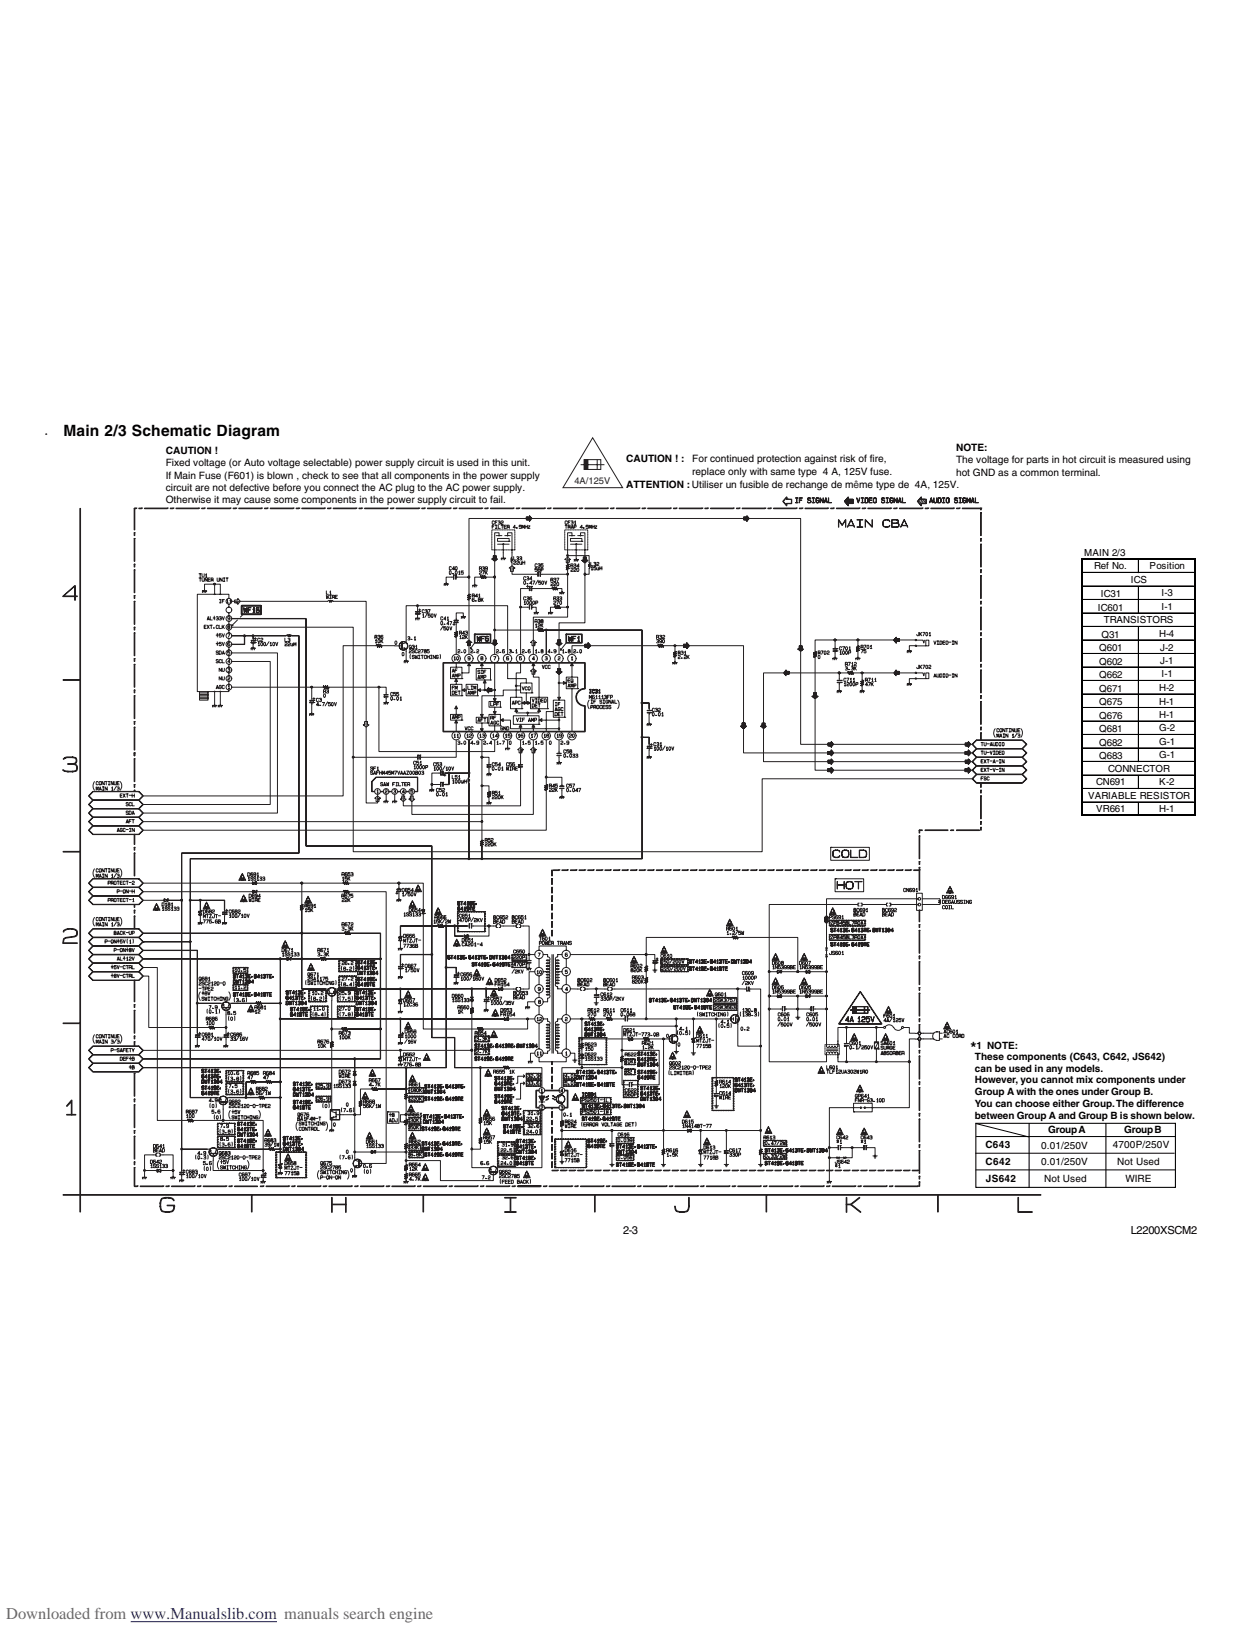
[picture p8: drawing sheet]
<svg xmlns="http://www.w3.org/2000/svg" width="216mm" height="279mm" viewBox="0 0 216 279" stroke-linecap="round" stroke-linejoin="round" font-family="sans-serif">
<defs><g id="words">
<text font-size="2.8" fill="#696969" x="1.1" y="277.4">Downloaded from www.Manualslib.com manuals search engine</text>
<g font-size="2.7">
<text x="10.9" y="74.7">Main 2/3 Schematic Diagram</text>
<text x="166.3" y="180.4">*</text>
</g>
<g font-size="1.9">
<text x="106.8" y="211.4">2-3</text>
<text x="193.7" y="211.4">L2200XSCM2</text>
</g>
<g font-size="1.7">
<text x="28.4" y="77.7">CAUTION !</text>
<text x="163.8" y="77.2">NOTE:</text>
<text x="28.4" y="79.9">Fixed voltage (or Auto voltage selectable) power supply circuit is used in this unit.</text>
<text x="28.4" y="82">If Main Fuse (F601) is blown , check to see that all components in the power supply</text>
<text x="107.3" y="79.2">CAUTION ! :</text>
<text x="107.3" y="83.5">ATTENTION :Utiliser un fusible de rechange de même type de 4A, 125V.</text>
<text x="118.6" y="79.2">For continued protection against risk of fire,</text>
<text x="118.6" y="81.3">replace only with same type 4 A, 125V fuse.</text>
<text x="163.8" y="79.4">The voltage for parts in hot circuit is measured using</text>
<text x="163.8" y="81.5">hot GND as a common terminal.</text>
<text x="28.4" y="84.1">circuit are not defective before you connect the AC plug to the AC power supply.</text>
<text x="28.4" y="86.2">Otherwise it may cause some components in the power supply circuit to fail.</text>
<text x="185.8" y="95.2">MAIN 2/3</text>
<text x="187.5" y="97.5">Ref No.</text>
<text x="193.7" y="99.9">ICS</text>
<text x="197" y="97.5">Position</text>
<text x="188.1" y="104.6">IC601</text>
<text x="188.6" y="102.3">IC31</text>
<text x="189.1" y="106.8">TRANSISTORS</text>
<text x="199" y="102.2">I-3</text>
<text x="199" y="104.5">I-1</text>
<text x="188.4" y="111.5">Q601</text>
<text x="188.4" y="113.9">Q602</text>
<text x="188.7" y="109.2">Q31</text>
<text x="198.6" y="109.1">H-4</text>
<text x="198.8" y="111.4">J-2</text>
<text x="198.8" y="113.7">J-1</text>
<text x="188.4" y="116.2">Q662</text>
<text x="188.4" y="118.5">Q671</text>
<text x="198.6" y="118.4">H-2</text>
<text x="199" y="116.1">I-1</text>
<text x="188.4" y="120.8">Q675</text>
<text x="188.4" y="123.1">Q676</text>
<text x="188.4" y="125.4">Q681</text>
<text x="198.6" y="120.7">H-1</text>
<text x="198.6" y="123">H-1</text>
<text x="198.6" y="125.3">G-2</text>
<text x="188.4" y="127.7">Q682</text>
<text x="188.4" y="130.1">Q683</text>
<text x="198.6" y="127.6">G-1</text>
<text x="198.6" y="129.9">G-1</text>
<text x="186.4" y="136.9">VARIABLE RESISTOR</text>
<text x="187.9" y="134.6">CN691</text>
<text x="189.9" y="132.3">CONNECTOR</text>
<text x="198.6" y="134.6">K-2</text>
<text x="187.9" y="139.2">VR661</text>
<text x="198.6" y="139.2">H-1</text>
<text x="167.3" y="179.6">1 NOTE:</text>
<text x="167.1" y="181.6">These components (C643, C642, JS642)</text>
<text x="167.1" y="183.6">can be used in any models.</text>
<text x="167.1" y="185.6">However, you cannot mix components under</text>
<text x="167.1" y="187.6">Group A with the ones under Group B.</text>
<text x="167.1" y="189.6">You can choose either Group. The difference</text>
<text x="167.1" y="191.6">between Group A and Group B is shown below.</text>
<text x="168.8" y="196.7">C643</text>
<text x="178.4" y="196.8">0.01/250V</text>
<text x="179.6" y="194.1">Group A</text>
<text x="190.7" y="196.7">4700P/250V</text>
<text x="192.7" y="194.1">Group B</text>
<text x="168.9" y="199.6">C642</text>
<text x="168.9" y="202.5">JS642</text>
<text x="178.4" y="199.6">0.01/250V</text>
<text x="178.9" y="202.4">Not Used</text>
<text x="191.4" y="199.6">Not Used</text>
<text x="192.9" y="202.4">WIRE</text>
</g>
<text font-size="1.6" fill="#231f20" x="98.4" y="83">4A/125V</text>
</g></defs>
<path d="M7.8 74.4h.1" fill="none" stroke="#231f20" stroke-width=".17"/>
<path d="M157.8 85.1l.1 .4-.1-.3-.5 .7 .5 .6 .1-.3h.8v-.6l-.8-.1h.8v.8h-.8l-.1 .4-.6-.8z" fill-rule="evenodd" fill="#231f20"/>
<path d="M157.8 85.1l.1 .4-.1-.3-.5 .7 .5 .6 .1-.3h.8v-.6l-.8-.1h.8v.8h-.8l-.1 .4-.6-.8z" fill="none" stroke="#231f20" stroke-width=".17"/>
<path d="M157.8 85.2l.1 .3 .6 .1h-.6z" fill-rule="evenodd" fill="#231f20"/>
<path d="M145.3 85.2v.3h.9v.8h-.9v.3l-.6-.7zM157.8 85.2l.1 .3 .6 .1h-.6zM157.8 85.3l-.4 .8M158 85.5l-.4 .8M158.3 85.5l-.4 .8M158.6 85.5l-.4 .8M158.7 85.9l-.2 .4" fill="none" stroke="#231f20" stroke-width=".17"/>
<path d="M145.3 85.2v.3h.9v.8h-.9v.3l-.6-.7z" fill-rule="evenodd" fill="#231f20"/>
<path d="M145.3 85.2v.3h.9v.8h-.9v.3l-.6-.7z" fill="none" stroke="#231f20" stroke-width=".17"/>
<path d="M134.8 85.1v.4v-.3l-.6 .7 .6 .6v-.3h.8v-.6l-.8-.1h.9v.8h-.9v.4l-.7-.8z" fill-rule="evenodd" fill="#231f20"/>
<path d="M134.8 85.1v.4v-.3l-.6 .7 .6 .6v-.3h.8v-.6l-.8-.1h.9v.8h-.9v.4l-.7-.8z" fill="none" stroke="#231f20" stroke-width=".17"/>
<path d="M134.8 85.2v.3l.4 .1h-.4z" fill-rule="evenodd" fill="#231f20"/>
<g fill="none" stroke="#231f20" stroke-width=".17">
<path d="M87.2 97.3l.5-.4 .5 .4h-.2v.6h-.5v-.6zM88.2 97.3h-.2v.3M96.8 95.8l.5-.4 .4 .4h-.2v.6h-.5v-.6zM97.7 95.8h-.2v.3M100 95.4h.5v.6h.2l-.5 .4-.5-.4h.3zM134.8 85.2v.3l.4 .1h-.4zM40.2 102.8h.5v-.3l.5 .5-.5 .5v-.2h-.5zM40.5 103.3h.2v.2M90.9 115l.5-.5 .5 .5h-.3v.5h-.4v-.5zM90.9 110.1l.5-.5 .5 .5h-.3v.5h-.4v-.5zM91.9 115h-.3v.2M91.9 110.1h-.3v.3"/>
<path d="M62.5 123.6h.5v.6h.2l-.5 .4-.4-.4h.2zM62.5 123.9v.3h-.2M64.2 136.8l.5-.5 .5 .5h-.3v.5h-.5v-.5zM65.2 136.8h-.3v.2M68.8 136.3h.5v.6h.3l-.5 .4-.5-.4h.2zM68.8 136.6v.3h-.2M70.3 136.3h.5v.6h.3l-.5 .4-.5-.4h.2zM70.3 136.6v.3h-.2M88.7 128.4l.5-.4 .5 .4h-.3v.6h-.5v-.6zM89.7 128.4h-.3v.3M90.9 128.4l.5-.4 .5 .4h-.3v.6h-.4v-.6zM91.9 128.4h-.3v.3"/>
</g>
<path d="M100 95.4h.5v.6h.2l-.5 .4-.5-.4h.3z" fill-rule="evenodd" fill="#231f20"/>
<path d="M100 95.4h.5v.6h.2l-.5 .4-.5-.4h.3zM95.6 109.6h.5v.6h.2l-.5 .4-.5-.4h.3z" fill="none" stroke="#231f20" stroke-width=".17"/>
<path d="M95.6 109.6h.5v.6h.2l-.5 .4-.5-.4h.3z" fill-rule="evenodd" fill="#231f20"/>
<path d="M95.6 109.6h.5v.6h.2l-.5 .4-.5-.4h.3zM95.6 114.5h.5v.6h.2l-.5 .4-.5-.4h.3z" fill="none" stroke="#231f20" stroke-width=".17"/>
<path d="M95.6 114.5h.5v.6h.2l-.5 .4-.5-.4h.3z" fill-rule="evenodd" fill="#231f20"/>
<path d="M95.6 114.5h.5v.6h.2l-.5 .4-.5-.4h.3zM100.2 110.4h.6v-.3l.4 .5-.4 .5v-.2h-.6z" fill="none" stroke="#231f20" stroke-width=".17"/>
<path d="M100.2 110.4h.6v-.3l.4 .5-.4 .5v-.2h-.6z" fill-rule="evenodd" fill="#231f20"/>
<path d="M100.2 110.4h.6v-.3l.4 .5-.4 .5v-.2h-.6zM117.1 110.4h.6v-.3l.4 .5-.4 .5v-.2h-.6z" fill="none" stroke="#231f20" stroke-width=".17"/>
<path d="M117.1 110.4h.6v-.3l.4 .5-.4 .5v-.2h-.6z" fill-rule="evenodd" fill="#231f20"/>
<path d="M117.1 110.4h.6v-.3l.4 .5-.4 .5v-.2h-.6zM127.2 123.9h.5v.5h.2l-.5 .4-.5-.4h.3z" fill="none" stroke="#231f20" stroke-width=".17"/>
<path d="M127.2 123.9h.5v.5h.2l-.5 .4-.5-.4h.3z" fill-rule="evenodd" fill="#231f20"/>
<path d="M127.2 123.9h.5v.5h.2l-.5 .4-.5-.4h.3zM165.4 128.7h.5v-.2l.5 .5-.5 .5v-.3h-.5z" fill="none" stroke="#231f20" stroke-width=".17"/>
<path d="M165.4 128.7h.5v-.2l.5 .5-.5 .5v-.3h-.5z" fill-rule="evenodd" fill="#231f20"/>
<path d="M141.9 128.7h.5v-.2l.4 .5-.4 .5v-.3h-.5zM165.4 128.7h.5v-.2l.5 .5-.5 .5v-.3h-.5z" fill="none" stroke="#231f20" stroke-width=".17"/>
<path d="M141.9 128.7h.5v-.2l.4 .5-.4 .5v-.3h-.5z" fill-rule="evenodd" fill="#231f20"/>
<g fill="none" stroke="#231f20" stroke-width=".17">
<path d="M84.4 95.8l.5 .2M84.5 95.2h.5v.6h.3l-.5 .4-.5-.4h.2zM84.5 95.3v.5h-.2M84.5 95.2l.5 .3M84.5 95.4l.5 .3M84.5 95.6l.6 .3M84.8 95.2l.2 .1M90.2 88.6h.5v-.3l.5 .5-.5 .5v-.3h-.5zM90.3 89h.4v.3M90.3 88.6l-.2 .2M90.5 88.6l-.3 .4M90.7 88.6l-.3 .4"/>
<path d="M90.9 88.5l-.3 .5M91 88.7l-.3 .5M127.4 88.6h.6v-.3l.4 .5-.4 .5v-.3h-.6zM127.5 88.6l-.1 .2M127.5 89h.5v.3M127.7 88.6l-.2 .4M127.9 88.6l-.2 .4M128.1 88.5l-.3 .5M128.3 88.7l-.3 .5M79.9 110.1l.5-.5 .5 .5h-.3v.5h-.5v-.5zM80.1 109.9l.5 .3M80.1 110.5l.2 .1"/>
<path d="M80.1 110.3l.5 .3M80.1 110.1l.5 .3M80.2 109.8l.6 .3M80.9 110.1h-.3v.4M83.7 117.8v.2h.6v.5h-.6v.2l-.4-.5zM83.7 117.8v.2h.5M83.7 117.8l-.3 .6M83.9 118l-.3 .5M84 118l-.2 .5M84.2 118l-.2 .5M84.3 118.2l-.1 .3M84.4 110.2l.5 .3"/>
<path d="M84.5 109.6h.5v.6h.3l-.5 .4-.5-.4h.2zM84.5 109.8v.4h-.2M84.5 109.7l.5 .2M84.5 109.9l.5 .3M84.5 110.1l.6 .3M84.8 109.6l.2 .1M136.8 111.2l.6 .3M137 110.6h.4v.6h.3l-.5 .4-.5-.4h.3zM137 110.8v.4h-.3M137 110.7l.4 .2M137 110.9l.4 .2M137 111.1l.5 .3"/>
<path d="M137.2 110.6l.2 .1M153.6 109.2v.2h.5v.5h-.5v.3l-.5-.5zM141.9 128.7h.5v-.2l.4 .5-.4 .5v-.3h-.5zM141.9 127.3h.5v-.3l.4 .5-.4 .5v-.2h-.5zM142 127.3l-.1 .2M142 127.8h.4v.2M142.2 127.3l-.3 .5M142.4 127.3l-.3 .5M142.6 127.2l-.3 .6M142.7 127.4l-.3 .5M165.4 127.3h.5v-.3l.5 .5-.5 .5v-.2h-.5zM165.5 127.3l-.1 .2"/>
<path d="M165.5 127.8h.4v.2M165.7 127.3l-.3 .5M165.9 127.3l-.3 .5M166.1 127.2l-.3 .6M166.2 127.4l-.3 .5"/>
</g>
<path d="M153.6 109.2v.2h.5v.5h-.5v.3l-.5-.5z" fill-rule="evenodd" fill="#231f20"/>
<path d="M139.4 118.7h.5v.6h.3l-.5 .4-.6-.4h.3zM153.6 109.2v.2h.5v.5h-.5v.3l-.5-.5z" fill="none" stroke="#231f20" stroke-width=".17"/>
<path d="M139.4 118.7h.5v.6h.3l-.5 .4-.6-.4h.3z" fill-rule="evenodd" fill="#231f20"/>
<path d="M139.4 118.7h.5v.6h.3l-.5 .4-.6-.4h.3zM165.4 131.7h.5v-.2l.5 .4-.5 .5v-.2h-.5z" fill="none" stroke="#231f20" stroke-width=".17"/>
<path d="M165.4 131.7h.5v-.2l.5 .4-.5 .5v-.2h-.5z" fill-rule="evenodd" fill="#231f20"/>
<path d="M141.9 131.7h.5v-.2l.4 .4-.4 .5v-.2h-.5zM165.4 131.7h.5v-.2l.5 .4-.5 .5v-.2h-.5z" fill="none" stroke="#231f20" stroke-width=".17"/>
<path d="M141.9 131.7h.5v-.2l.4 .4-.4 .5v-.2h-.5z" fill-rule="evenodd" fill="#231f20"/>
<g fill="none" stroke="#231f20" stroke-width=".17">
<path d="M134.7 114.8v.2h.5v.5h-.5v.3l-.4-.5zM134.7 114.8v.2h.4M134.7 114.9l-.3 .5M134.8 115l-.3 .6M135 115l-.3 .5M135.2 115l-.3 .5M135.3 115.3l-.2 .2M153.5 114.8v.2h.6v.5h-.6v.3l-.4-.5zM153.5 114.8v.2h.5M153.5 114.9l-.2 .5M153.7 115l-.3 .6M153.9 115l-.3 .5"/>
<path d="M154.1 115l-.3 .5M154.1 115.3l-.1 .2M130.5 124.4l.5 .3M130.6 123.9h.5v.5h.2l-.5 .4-.5-.4h.3zM130.6 124v.4h-.3M130.6 123.9l.5 .3M130.6 124.1l.5 .2M130.6 124.3l.5 .3M130.9 123.9l.2 .1M141.9 131.7h.5v-.2l.4 .4-.4 .5v-.2h-.5zM141.9 130.2h.5v-.2l.4 .5-.4 .5v-.3h-.5zM142 130.2l-.1 .2"/>
<path d="M142 130.7h.4v.3M142.2 130.2l-.3 .5M142.4 130.2l-.3 .5M142.6 130.2l-.3 .5M142.7 130.3l-.3 .5M165.4 130.2h.5v-.2l.5 .5-.5 .5v-.3h-.5zM165.5 130.2l-.1 .2M165.5 130.7h.4v.3M165.7 130.2l-.3 .5M165.9 130.2l-.3 .5M166.1 130.2l-.3 .5M166.2 130.3l-.3 .5"/>
</g>
<path d="M159.5 85.3l.3 .8-.2-.8-.3 .8z" fill-rule="evenodd" fill="#231f20"/>
<path d="M159.5 85.3l.3 .8-.2-.8-.3 .8z" fill="none" stroke="#231f20" stroke-width=".17"/>
<path d="M159.3 85.9l.5 .1z" fill-rule="evenodd" fill="#231f20"/>
<path d="M159.3 85.9l.5 .1z" fill="none" stroke="#231f20" stroke-width=".17"/>
<path d="M160 85.3v.6l.2 .2 .3-.1v-.7v.8h-.3l-.2-.1z" fill-rule="evenodd" fill="#231f20"/>
<path d="M160 85.3v.6l.2 .2 .3-.1v-.7v.8h-.3l-.2-.1z" fill="none" stroke="#231f20" stroke-width=".17"/>
<path d="M160.7 85.3h.5v.8h-.5h.3a.41 .41 0 0 0 .2-.5 .41 .41 0 0 0-.4-.3l-.1 .8z" fill-rule="evenodd" fill="#231f20"/>
<path d="M160.7 85.3h.5v.8h-.5h.3a.41 .41 0 0 0 .2-.5 .41 .41 0 0 0-.4-.3l-.1 .8z" fill="none" stroke="#231f20" stroke-width=".17"/>
<path d="M161.5 86.1h.4z" fill-rule="evenodd" fill="#231f20"/>
<path d="M161.5 86.1h.4z" fill="none" stroke="#231f20" stroke-width=".17"/>
<path d="M161.7 85.3v.8z" fill-rule="evenodd" fill="#231f20"/>
<path d="M161.7 85.3v.8z" fill="none" stroke="#231f20" stroke-width=".17"/>
<path d="M161.5 85.3h.4z" fill-rule="evenodd" fill="#231f20"/>
<path d="M161.5 85.3h.4z" fill="none" stroke="#231f20" stroke-width=".17"/>
<path d="M162.2 85.3h.4l.1 .3-.1 .5h-.3a.42 .42 0 0 0 .3-.4 .42 .42 0 0 0-.3-.4l-.1 .1a.56 .56 0 0 0 .2 .7l-.3-.1z" fill-rule="evenodd" fill="#231f20"/>
<path d="M162.2 85.3h.4l.1 .3-.1 .5h-.3a.42 .42 0 0 0 .3-.4 .42 .42 0 0 0-.3-.4l-.1 .1a.56 .56 0 0 0 .2 .7l-.3-.1z" fill="none" stroke="#231f20" stroke-width=".17"/>
<path d="M163.6 85.3h.4l.1 .2-.2-.2-.3 .2v.1l.5 .1-.1 .4h-.4l-.1-.2 .2 .2 .3-.1v-.2l-.4-.1z" fill-rule="evenodd" fill="#231f20"/>
<path d="M163.6 85.3h.4l.1 .2-.2-.2-.3 .2v.1l.5 .1-.1 .4h-.4l-.1-.2 .2 .2 .3-.1v-.2l-.4-.1z" fill="none" stroke="#231f20" stroke-width=".17"/>
<path d="M164.3 86.1h.4z" fill-rule="evenodd" fill="#231f20"/>
<path d="M164.3 86.1h.4z" fill="none" stroke="#231f20" stroke-width=".17"/>
<path d="M164.5 85.3l.1 .8z" fill-rule="evenodd" fill="#231f20"/>
<path d="M164.5 85.3l.1 .8z" fill="none" stroke="#231f20" stroke-width=".17"/>
<path d="M164.3 85.3h.4z" fill-rule="evenodd" fill="#231f20"/>
<path d="M164.3 85.3h.4z" fill="none" stroke="#231f20" stroke-width=".17"/>
<path d="M165 85.3h.4l.1 .2a.25 .25 0 0 0-.2-.2 .25 .25 0 0 0-.3 .2v.4l.2 .2h.2l.1-.3-.3-.1h.3l-.1 .4h-.3l-.1-.1z" fill-rule="evenodd" fill="#231f20"/>
<path d="M165 85.3h.4l.1 .2a.25 .25 0 0 0-.2-.2 .25 .25 0 0 0-.3 .2v.4l.2 .2h.2l.1-.3-.3-.1h.3l-.1 .4h-.3l-.1-.1z" fill="none" stroke="#231f20" stroke-width=".17"/>
<path d="M165.7 85.3l.5 .7v-.7v.8l-.5-.7v.7z" fill-rule="evenodd" fill="#231f20"/>
<path d="M165.7 85.3l.5 .7v-.7v.8l-.5-.7v.7z" fill="none" stroke="#231f20" stroke-width=".17"/>
<path d="M166.6 85.3l.3 .8-.2-.8-.3 .8z" fill-rule="evenodd" fill="#231f20"/>
<path d="M166.6 85.3l.3 .8-.2-.8-.3 .8z" fill="none" stroke="#231f20" stroke-width=".17"/>
<path d="M166.4 85.9l.5 .1z" fill-rule="evenodd" fill="#231f20"/>
<path d="M166.4 85.9l.5 .1z" fill="none" stroke="#231f20" stroke-width=".17"/>
<path d="M167.1 85.3l.1 .8h.4h-.5z" fill-rule="evenodd" fill="#231f20"/>
<path d="M167.1 85.3l.1 .8h.4h-.5z" fill="none" stroke="#231f20" stroke-width=".17"/>
<path d="M146.8 85.3l.3 .8 .2-.8-.2 .8z" fill-rule="evenodd" fill="#231f20"/>
<path d="M146.8 85.3l.3 .8 .2-.8-.2 .8z" fill="none" stroke="#231f20" stroke-width=".17"/>
<path d="M147.6 86.1h.4z" fill-rule="evenodd" fill="#231f20"/>
<path d="M147.6 86.1h.4z" fill="none" stroke="#231f20" stroke-width=".17"/>
<path d="M147.8 85.3v.8z" fill-rule="evenodd" fill="#231f20"/>
<path d="M147.8 85.3v.8z" fill="none" stroke="#231f20" stroke-width=".17"/>
<path d="M147.6 85.3h.4z" fill-rule="evenodd" fill="#231f20"/>
<path d="M147.6 85.3h.4z" fill="none" stroke="#231f20" stroke-width=".17"/>
<path d="M148.2 85.3h.5v.8h-.5h.3a.41 .41 0 0 0 .2-.5 .41 .41 0 0 0-.4-.3l-.1 .8z" fill-rule="evenodd" fill="#231f20"/>
<path d="M148.2 85.3h.5v.8h-.5h.3a.41 .41 0 0 0 .2-.5 .41 .41 0 0 0-.4-.3l-.1 .8z" fill="none" stroke="#231f20" stroke-width=".17"/>
<path d="M148.9 85.3h.6h-.5v.8h.5h-.6z" fill-rule="evenodd" fill="#231f20"/>
<path d="M148.9 85.3h.6h-.5v.8h.5h-.6z" fill="none" stroke="#231f20" stroke-width=".17"/>
<path d="M148.9 85.7h.5z" fill-rule="evenodd" fill="#231f20"/>
<path d="M148.9 85.7h.5z" fill="none" stroke="#231f20" stroke-width=".17"/>
<path d="M149.7 85.3h.3l.2 .1v.6l-.2 .1h-.2l.3-.2v-.4l-.1-.2a.46 .46 0 0 0-.1 .8l-.2-.1z" fill-rule="evenodd" fill="#231f20"/>
<path d="M149.7 85.3h.3l.2 .1v.6l-.2 .1h-.2l.3-.2v-.4l-.1-.2a.46 .46 0 0 0-.1 .8l-.2-.1z" fill="none" stroke="#231f20" stroke-width=".17"/>
<path d="M151.1 85.3h.5v.2l-.2-.2-.3 .2 .1 .1 .4 .1v.4h-.5l-.1-.2 .2 .2 .3-.1v-.2l-.4-.1z" fill-rule="evenodd" fill="#231f20"/>
<path d="M151.1 85.3h.5v.2l-.2-.2-.3 .2 .1 .1 .4 .1v.4h-.5l-.1-.2 .2 .2 .3-.1v-.2l-.4-.1z" fill="none" stroke="#231f20" stroke-width=".17"/>
<path d="M151.8 86.1h.4z" fill-rule="evenodd" fill="#231f20"/>
<path d="M151.8 86.1h.4z" fill="none" stroke="#231f20" stroke-width=".17"/>
<path d="M152 85.3l.1 .8z" fill-rule="evenodd" fill="#231f20"/>
<path d="M152 85.3l.1 .8z" fill="none" stroke="#231f20" stroke-width=".17"/>
<path d="M151.8 85.3h.4z" fill-rule="evenodd" fill="#231f20"/>
<path d="M151.8 85.3h.4z" fill="none" stroke="#231f20" stroke-width=".17"/>
<path d="M152.5 85.3h.4l.1 .2a.25 .25 0 0 0-.2-.2 .25 .25 0 0 0-.3 .2v.4l.2 .2h.2l.1-.3-.3-.1h.3l-.1 .4h-.3l-.1-.1z" fill-rule="evenodd" fill="#231f20"/>
<path d="M152.5 85.3h.4l.1 .2a.25 .25 0 0 0-.2-.2 .25 .25 0 0 0-.3 .2v.4l.2 .2h.2l.1-.3-.3-.1h.3l-.1 .4h-.3l-.1-.1z" fill="none" stroke="#231f20" stroke-width=".17"/>
<path d="M153.2 85.3l.5 .7v-.7v.8l-.5-.7v.7z" fill-rule="evenodd" fill="#231f20"/>
<path d="M153.2 85.3l.5 .7v-.7v.8l-.5-.7v.7z" fill="none" stroke="#231f20" stroke-width=".17"/>
<path d="M154.1 85.3l.3 .8-.2-.8-.3 .8z" fill-rule="evenodd" fill="#231f20"/>
<path d="M154.1 85.3l.3 .8-.2-.8-.3 .8z" fill="none" stroke="#231f20" stroke-width=".17"/>
<path d="M153.9 85.9l.5 .1z" fill-rule="evenodd" fill="#231f20"/>
<path d="M153.9 85.9l.5 .1z" fill="none" stroke="#231f20" stroke-width=".17"/>
<path d="M154.6 85.3l.1 .8h.5h-.6z" fill-rule="evenodd" fill="#231f20"/>
<path d="M154.6 85.3l.1 .8h.5h-.6z" fill="none" stroke="#231f20" stroke-width=".17"/>
<path d="M136.3 86.1h.5z" fill-rule="evenodd" fill="#231f20"/>
<path d="M136.3 86.1h.5z" fill="none" stroke="#231f20" stroke-width=".17"/>
<path d="M136.5 85.3l.1 .8z" fill-rule="evenodd" fill="#231f20"/>
<path d="M136.5 85.3l.1 .8z" fill="none" stroke="#231f20" stroke-width=".17"/>
<path d="M136.3 85.3h.5z" fill-rule="evenodd" fill="#231f20"/>
<path d="M136.3 85.3h.5z" fill="none" stroke="#231f20" stroke-width=".17"/>
<path d="M137 85.3h.5h-.5v.8z" fill-rule="evenodd" fill="#231f20"/>
<path d="M137 85.3h.5h-.5v.8z" fill="none" stroke="#231f20" stroke-width=".17"/>
<path d="M137 85.7h.4z" fill-rule="evenodd" fill="#231f20"/>
<path d="M137 85.7h.4z" fill="none" stroke="#231f20" stroke-width=".17"/>
<path d="M138.4 85.3h.5v.2l-.2-.2-.3 .2 .1 .1 .4 .1v.4h-.5v-.2l.1 .2 .4-.1-.1-.2-.4-.1z" fill-rule="evenodd" fill="#231f20"/>
<path d="M138.4 85.3h.5v.2l-.2-.2-.3 .2 .1 .1 .4 .1v.4h-.5v-.2l.1 .2 .4-.1-.1-.2-.4-.1z" fill="none" stroke="#231f20" stroke-width=".17"/>
<path d="M139.1 86.1h.5z" fill-rule="evenodd" fill="#231f20"/>
<path d="M139.1 86.1h.5z" fill="none" stroke="#231f20" stroke-width=".17"/>
<path d="M139.3 85.3l.1 .8z" fill-rule="evenodd" fill="#231f20"/>
<path d="M139.3 85.3l.1 .8z" fill="none" stroke="#231f20" stroke-width=".17"/>
<path d="M139.1 85.3h.5z" fill-rule="evenodd" fill="#231f20"/>
<path d="M139.1 85.3h.5z" fill="none" stroke="#231f20" stroke-width=".17"/>
<path d="M139.9 85.3h.4v.2a.25 .25 0 0 0-.2-.2 .25 .25 0 0 0-.2 .2v.4l.1 .2h.2l.1-.3-.3-.1h.4l-.1 .4h-.3l-.2-.1z" fill-rule="evenodd" fill="#231f20"/>
<path d="M139.9 85.3h.4v.2a.25 .25 0 0 0-.2-.2 .25 .25 0 0 0-.2 .2v.4l.1 .2h.2l.1-.3-.3-.1h.4l-.1 .4h-.3l-.2-.1z" fill="none" stroke="#231f20" stroke-width=".17"/>
<path d="M140.5 85.3l.5 .7 .1-.7v.8l-.5-.7-.1 .7z" fill-rule="evenodd" fill="#231f20"/>
<path d="M140.5 85.3l.5 .7 .1-.7v.8l-.5-.7-.1 .7z" fill="none" stroke="#231f20" stroke-width=".17"/>
<path d="M141.5 85.3l.3 .8-.3-.8-.3 .8z" fill-rule="evenodd" fill="#231f20"/>
<path d="M141.5 85.3l.3 .8-.3-.8-.3 .8z" fill="none" stroke="#231f20" stroke-width=".17"/>
<path d="M141.3 85.9l.4 .1z" fill-rule="evenodd" fill="#231f20"/>
<path d="M141.3 85.9l.4 .1z" fill="none" stroke="#231f20" stroke-width=".17"/>
<path d="M141.9 85.3l.1 .8h.5h-.6z" fill-rule="evenodd" fill="#231f20"/>
<g fill="none" stroke="#231f20" stroke-width=".17">
<path d="M7.8 74.4h.1M141.9 85.3l.1 .8h.5h-.6zM16.5 135.4v-.6l.2 .4 .1-.4v.6M16.8 134l-.1-.1h-.2v.5h.2l.1-.1M17 135.4l.2-.6 .1 .6M17 133.9h.3v.5h-.3zM17 135.2h.3M17.5 135.4h.3M17.5 134.8h.3M17.7 134.8v.6M17.9 133.9v.5l-.4-.5v.5M18 133.9h.4"/>
<path d="M18.2 133.9v.5M18.4 134.8v.6l-.4-.6v.6M18.6 133.9h.2M18.6 134.4h.2M18.7 133.9v.5M19.1 135l.2-.2v.6M19.1 135.4h.3M19.4 133.9v.5l-.4-.5v.5M19.6 133.9v.5h.1h.2v-.5M20 134.6l-.5 .8M20.1 134.9l.3-.1-.1 .3M20.1 134.2h.3"/>
<path d="M20.2 135.1h.2v.2h-.3M20.4 133.9h-.3v.5h.3M65.6 134.2l-.1-.2-.3 .2v.1l.4 .1v.2h-.3l-.1-.1M65.7 134.6l.2-.6 .2 .6M65.8 134.5h.3M66.3 134v.6l.1-.4 .1 .4 .1-.6M67.3 134.3h.3M67.6 134h-.3v.6M67.8 134.6h.3M67.8 134h.3M68 134v.6M68.3 134v.6h.4"/>
<path d="M68.8 134h.4M69 134v.6M69.3 134.3h.3M69.7 134h-.4v.6h.4M69.9 134.4h.3v-.3l-.3-.1v.6M70.1 134.4l.1 .2M16.5 150.3v-.6l.2 .5 .1-.5v.6M16.8 149l-.1-.2-.2 .1v.5l.3-.1M17 150.3l.2-.6 .1 .6M17 148.9h.3v.5h-.3zM17 150.2h.3M17.5 150.3h.3"/>
<path d="M17.5 149.7h.3M17.7 149.7v.6M17.9 148.8v.6l-.4-.6v.6M18 148.8h.4M18.2 148.8v.6M18.4 149.7v.6l-.4-.6v.6M18.6 148.8h.2M18.6 149.4h.2M18.7 148.8v.6M19.1 149.9l.2-.2v.6M19.1 150.3h.3M19.4 148.8v.6l-.4-.6v.6"/>
<path d="M19.6 148.8v.6l.3-.1v-.5M20 149.6l-.5 .7M20.1 149.8h.3l-.1 .2M20.1 149.1h.3M20.2 150l.2 .1v.2h-.3M20.4 148.8h-.3v.6h.3"/>
</g>
<path d="M143.4 151l.1 1.3z" fill-rule="evenodd" fill="#231f20"/>
<path d="M143.4 151l.1 1.3z" fill="none" stroke="#231f20" stroke-width=".17"/>
<path d="M143.4 151.6h1.3z" fill-rule="evenodd" fill="#231f20"/>
<path d="M143.4 151.6h1.3z" fill="none" stroke="#231f20" stroke-width=".17"/>
<path d="M144.6 151l.1 1.3z" fill-rule="evenodd" fill="#231f20"/>
<path d="M144.6 151l.1 1.3z" fill="none" stroke="#231f20" stroke-width=".17"/>
<path d="M145.1 151.1l.3-.1 .7 .1 .1 .4-.1 .7h-.7a.62 .62 0 0 0 .7-.7 .62 .62 0 0 0-.9-.4h.1a.71 .71 0 0 0-.1 1.1l.3 .1-.4-.1-.1-.1z" fill-rule="evenodd" fill="#231f20"/>
<path d="M145.1 151.1l.3-.1 .7 .1 .1 .4-.1 .7h-.7a.62 .62 0 0 0 .7-.7 .62 .62 0 0 0-.9-.4h.1a.71 .71 0 0 0-.1 1.1l.3 .1-.4-.1-.1-.1z" fill="none" stroke="#231f20" stroke-width=".17"/>
<path d="M146.5 151l1.2 .1z" fill-rule="evenodd" fill="#231f20"/>
<path d="M146.5 151l1.2 .1z" fill="none" stroke="#231f20" stroke-width=".17"/>
<path d="M147.1 151v1.3z" fill-rule="evenodd" fill="#231f20"/>
<g fill="none" stroke="#231f20" stroke-width=".17">
<path d="M170.8 126.3v-.6l.2 .5 .2-.5v.6M171.2 124.9l-.2-.1-.2 .1v.4l.3 .1 .1-.1M171.3 126.3l.2-.6 .2 .6M171.4 124.9v-.1a.28 .28 0 0 1 .3 .3 .28 .28 0 0 1-.3 .3zM171.4 126.2h.2M171.9 126.3h.2M171.9 125.7h.2M172 125.7v.6M172.2 124.8v.6l-.4-.6v.6M172.3 124.8h.4M172.5 124.8v.6M172.7 125.7v.6l-.4-.6v.6"/>
<path d="M172.9 124.8h.3M172.9 125.4h.3M173 124.8v.6M173.5 126l.1-.3v.6M173.5 126.3h.2M173.7 124.8v.6l-.3-.6v.6M173.9 124.8l.1 .6h.2v-.6M174.3 125.6l-.5 .7M174.4 125.8h.3l-.1 .2M174.4 125.1h.3M174.5 126h.3v.2h-.4M174.8 124.8h-.4v.6h.4"/>
<path d="M147.1 151v1.3z"/>
</g>
<path d="M142.8 145.8l.7-.2 .4 .2v.2a.63 .63 0 0 0-.9-.3 .63 .63 0 0 0-.1 1 .63 .63 0 0 0 .9-.1l.1 .2-.4 .1-.7-.1-.1-.4z" fill-rule="evenodd" fill="#231f20"/>
<path d="M142.8 145.8l.7-.2 .4 .2v.2a.63 .63 0 0 0-.9-.3 .63 .63 0 0 0-.1 1 .63 .63 0 0 0 .9-.1l.1 .2-.4 .1-.7-.1-.1-.4z" fill="none" stroke="#231f20" stroke-width=".17"/>
<path d="M144.4 145.7l.6-.1 .4 .2v.9l-.4 .2h-.3a.64 .64 0 0 0 .8-.7 .64 .64 0 0 0-.9-.6 .64 .64 0 0 0-.3 1l.4 .3-.4-.2-.1-.6z" fill-rule="evenodd" fill="#231f20"/>
<path d="M144.4 145.7l.6-.1 .4 .2v.9l-.4 .2h-.3a.64 .64 0 0 0 .8-.7 .64 .64 0 0 0-.9-.6 .64 .64 0 0 0-.3 1l.4 .3-.4-.2-.1-.6z" fill="none" stroke="#231f20" stroke-width=".17"/>
<path d="M145.7 145.6l.1 1.3h1.2h-1.3z" fill-rule="evenodd" fill="#231f20"/>
<path d="M145.7 145.6l.1 1.3h1.2h-1.3z" fill="none" stroke="#231f20" stroke-width=".17"/>
<path d="M147.2 145.6l1.2 .1 .1 .4-.1 .7-1.2 .1h.8a.61 .61 0 0 0 .5-.7 .61 .61 0 0 0-.5-.5h-.7l-.1 1.2z" fill-rule="evenodd" fill="#231f20"/>
<g fill="none" stroke="#231f20" stroke-width=".17">
<path d="M160 116l.2-.6 .2 .6M160 109.8l.2 .6 .2-.6M160.1 115.9h.2M160.5 115.4l.1 .6h.3v-.6M160.6 110.4h.3M160.6 109.8h.3M160.7 109.8v.6M161.1 115.4l.3 .1-.1 .5h-.2zM161.1 109.8h.3v.5l-.1 .1h-.2zM161.6 110.1h.3M161.6 116h.3M161.6 115.4h.3"/>
<path d="M161.7 115.4v.6M161.9 109.8h-.3v.6h.3M162.1 109.8h.3v.6l-.3-.1zM162.1 115.4l.3 .1v.5l-.3-.1zM162.6 115.6h.4M162.6 110h.4M163.2 116h.2M163.2 115.4h.2M163.2 110.4h.2M163.2 109.8h.2M163.3 109.8v.6M163.3 115.4v.6"/>
<path d="M164 115.4v.6l-.4-.6v.6M164 109.8v.6l-.4-.6v.6M147.2 145.6l1.2 .1 .1 .4-.1 .7-1.2 .1h.8a.61 .61 0 0 0 .5-.7 .61 .61 0 0 0-.5-.5h-.7l-.1 1.2zM161.5 154.2l.3 .1v.5h-.3zM161.8 155.3v-.1a.23 .23 0 0 0-.3 .2 .23 .23 0 0 0 .3 .2M162 154.5h.3M162.4 154.2h-.4v.6h.4M162.6 155.7h.2M162.6 155.1h.2M162.7 155.1v.6M162.9 154.3h-.3v.5l.3-.1v-.2h-.2M163 154.8l.2-.6 .2 .6"/>
<path d="M163 155.1v.6h.4M163.1 154.7h.3M163.6 154.2v.6l.3-.1v-.5M164.4 154.3l-.3-.1v.2l.3 .1v.2h-.3M164.9 154.3v-.1l-.3 .1v.2h.3v.2h-.3M165.1 154.8h.3M165.1 154.2h.3M165.3 154.2v.6M166 154.2v.6l-.4-.6v.6M166.5 154.3l-.1-.1a.31 .31 0 0 0-.3 .2 .31 .31 0 0 0 .1 .4l.3-.1v-.2h-.2M99.7 192.2v.7M100 192.6h.3"/>
<path d="M100.4 192.3h-.4v.6h.4M100.5 192.7h.4v-.3l-.4-.1v.6M100.8 192.7l.1 .2M101.1 192.7h.3v-.3l-.3-.1v.6M101.3 192.7l.1 .2M101.6 192.4h.3v.5h-.3zM102.1 192.7h.3v-.3l-.3-.1v.6M102.4 192.7v.2M103.1 192.3l.2 .6 .2-.6M103.7 192.4l.1-.1a.28 .28 0 0 1 .2 .4 .28 .28 0 0 1-.3 .2zM104.1 192.3v.6h.4M104.7 192.3h.3"/>
<path d="M104.8 192.3v.6M105.2 192.9l.1-.6 .2 .6M105.2 192.8h.3M106 192.5l-.1-.2-.2 .2v.4h.3v-.2h-.1M106.2 192.6h.3M106.6 192.3h-.4v.6h.4M107.2 192.3l.3 .1v.5h-.3zM107.7 192.6h.3M108.1 192.3h-.4v.6h.4M108.3 192.3h.3M108.4 192.3v.6M108.9 192.2v.7"/>
<circle cx="162.2" cy="155.4" r=".26"/>
</g>
<path d="M10.8 102.1l2.1-1.8v2.5l-.1-2.4-1.9 1.7h2.3v.1z" fill-rule="evenodd" fill="#231f20"/>
<path d="M10.8 102.1l2.1-1.8v2.5l-.1-2.4-1.9 1.7h2.3v.1z" fill="none" stroke="#231f20" stroke-width=".17"/>
<path d="M10.8 130l.6-.3 1.5 .1a.62 .62 0 0 1 0 1l-.5 .1 .4-.2a.6 .6 0 0 0 .2-.8 2.32 2.32 0 0 0-2.1 .2z" fill-rule="evenodd" fill="#231f20"/>
<path d="M10.8 130l.6-.3 1.5 .1a.62 .62 0 0 1 0 1l-.5 .1 .4-.2a.6 .6 0 0 0 .2-.8 2.32 2.32 0 0 0-2.1 .2z" fill="none" stroke="#231f20" stroke-width=".17"/>
<path d="M11.6 130.8l1.4 .1a.76 .76 0 0 1 0 1.2l-1.4 .1 .1-.1v.1l-.7-.1-.2-.2a2.93 2.93 0 0 0 2.3 0 .74 .74 0 0 0-.2-.9l-1.3-.1z" fill-rule="evenodd" fill="#231f20"/>
<path d="M11.6 130.8l1.4 .1a.76 .76 0 0 1 0 1.2l-1.4 .1 .1-.1v.1l-.7-.1-.2-.2a2.93 2.93 0 0 0 2.3 0 .74 .74 0 0 0-.2-.9l-1.3-.1z" fill="none" stroke="#231f20" stroke-width=".17"/>
<path d="M10.9 159.4l.5-.3h.4v.1l-.1-.1h.7h-.1a.82 .82 0 0 1 .8 .3 .82 .82 0 0 1 .1 .9l-.4 .2-1.8 .3-.1 .7h2.3v.1h-2.4l.2-.8 .3-.2 1.4-.2 .4-.2v-.6a1.3 1.3 0 0 0-1.7-.3l-.4 .1-.2 .3z" fill-rule="evenodd" fill="#231f20"/>
<path d="M10.9 159.4l.5-.3h.4v.1l-.1-.1h.7h-.1a.82 .82 0 0 1 .8 .3 .82 .82 0 0 1 .1 .9l-.4 .2-1.8 .3-.1 .7h2.3v.1h-2.4l.2-.8 .3-.2 1.4-.2 .4-.2v-.6a1.3 1.3 0 0 0-1.7-.3l-.4 .1-.2 .3z" fill="none" stroke="#231f20" stroke-width=".17"/>
<path d="M11.4 190.9l1.6 .1h-1.6z" fill-rule="evenodd" fill="#231f20"/>
<path d="M11.4 190.9l1.6 .1h-1.6z" fill="none" stroke="#231f20" stroke-width=".17"/>
<path d="M12.2 188.5h.1v2.5l-.1-2.2-.8 .7z" fill-rule="evenodd" fill="#231f20"/>
<path d="M12.2 188.5h.1v2.5l-.1-2.2-.8 .7z" fill="none" stroke="#231f20" stroke-width=".17"/>
<path d="M56.8 205.1l.1 .1v2.5h-.1z" fill-rule="evenodd" fill="#231f20"/>
<path d="M56.8 205.1l.1 .1v2.5h-.1z" fill="none" stroke="#231f20" stroke-width=".17"/>
<path d="M56.8 206.3l2.5 .1z" fill-rule="evenodd" fill="#231f20"/>
<path d="M56.8 206.3l2.5 .1z" fill="none" stroke="#231f20" stroke-width=".17"/>
<path d="M59.2 205.1l.1 .1v2.5h-.1z" fill-rule="evenodd" fill="#231f20"/>
<path d="M59.2 205.1l.1 .1v2.5h-.1z" fill="none" stroke="#231f20" stroke-width=".17"/>
<path d="M27.7 205.3l1.3-.2-.1 .1v-.1l.5 .1 .3 .2 .1 .3h-.1a1.68 1.68 0 0 0-1.9-.3 2.16 2.16 0 0 0 0 2 1.63 1.63 0 0 0 1.9-.3l.1-.5-1.2-.1 1.3-.1v.3h-.1l.1-.1a.87 .87 0 0 1-1 1.1l.1-.1v.1l-1.1-.1-.4-.4-.1-1.1h.1h-.1l.1-.5z" fill-rule="evenodd" fill="#231f20"/>
<path d="M66.7 192.2l.2-.6 .2 .6M66.7 190.9h.4M66.7 192.1h.3M66.9 190.6v.6M67.2 191h.3v-.3h-.3v.6h.3v-.3M67.2 191.6h.3l.1 .5-.2 .1h-.2zM68.1 191.6l-.1 .5-.2 .1-.1-.2M27.7 205.3l1.3-.2-.1 .1v-.1l.5 .1 .3 .2 .1 .3h-.1a1.68 1.68 0 0 0-1.9-.3 2.16 2.16 0 0 0 0 2 1.63 1.63 0 0 0 1.9-.3l.1-.5-1.2-.1 1.3-.1v.3h-.1l.1-.1a.87 .87 0 0 1-1 1.1l.1-.1v.1l-1.1-.1-.4-.4-.1-1.1h.1h-.1l.1-.5z" fill="none" stroke="#231f20" stroke-width=".17"/>
<path d="M86.5 207.6l2 .1z" fill-rule="evenodd" fill="#231f20"/>
<path d="M86.5 207.6l2 .1z" fill="none" stroke="#231f20" stroke-width=".17"/>
<path d="M87.4 205.1l.1 .1v2.5h-.1z" fill-rule="evenodd" fill="#231f20"/>
<path d="M87.4 205.1l.1 .1v2.5h-.1z" fill="none" stroke="#231f20" stroke-width=".17"/>
<path d="M86.5 205.1l2 .1h-2z" fill-rule="evenodd" fill="#231f20"/>
<g fill="none" stroke="#231f20" stroke-width=".17">
<path d="M34.6 170.1h.4M34.8 169.8v.6M34.9 170.9v-.1h-.3v.2l.3 .1 .1 .2-.2 .1-.2-.1M35.1 170.8l.1 .6 .1-.5 .1 .5 .1-.6M35.2 170.2l-.1 .2h.4v-.2l-.4-.1 .1-.2h.3l-.1 .3M35.6 169.9l.2 .6 .2-.6M35.7 171.4h.2M35.7 170.8h.2M35.8 170.8v.6M36.1 170.8h.4M36.3 170.8v.6M37 170.9l-.3-.1v.5l.2 .1 .1-.2"/>
<path d="M37.2 170.8v.6M37.2 171.1h.3M37.5 170.8v.6M37.7 171.4h.3M37.7 170.8h.3M37.9 170.8v.6M38.6 170.8v.6l-.4-.6v.6M39 170.9v-.1a.31 .31 0 0 0-.3 .2 .31 .31 0 0 0 .1 .4l.3-.2-.2-.1M86.5 205.1l2 .1h-2z"/>
</g>
<path d="M115.6 206.6a1.1 1.1 0 0 0 1.5 1l.5-.1 .3-.4 .2-2v1.6l-.1-.1h.1l-.1 .6-.2 .3-.7 .2 .1-.1v.1h-.7l.1-.1v.1l-.7-.2-.2-.3z" fill-rule="evenodd" fill="#231f20"/>
<g fill="none" stroke="#231f20" stroke-width=".17">
<path d="M37.8 199h.4M38 198.7v.6M38.1 199.8v-.1h-.3v.2l.3 .1v.2l-.2 .1-.1-.1M38.3 199.7l.1 .6 .1-.5 .1 .5v-.6M38.6 198.8h-.3v.3l.3-.1v.3h-.3M38.8 198.8l.2 .6 .2-.6M38.8 199.7h.3M39 199.7v.6M39.3 199.7h.4M39.5 199.7v.6M40.2 199.8l-.1-.1-.2 .1a.3 .3 0 0 0-.1 .3 .3 .3 0 0 0 .3 .2l.1-.2M40.3 199.7v.6"/>
<path d="M40.3 200h.4M40.7 199.7v.6M40.9 199.7h.3M41.1 199.7v.6M41.8 199.7v.6l-.4-.6v.6M42.2 199.8v-.1h-.3v.5l.2 .1 .1-.3h-.1M38.8 200.3h.3M40.9 200.3h.3M115.6 206.6a1.1 1.1 0 0 0 1.5 1l.5-.1 .3-.4 .2-2v1.6l-.1-.1h.1l-.1 .6-.2 .3-.7 .2 .1-.1v.1h-.7l.1-.1v.1l-.7-.2-.2-.3z"/>
</g>
<path d="M145 205.1l.1 .1v2.5h-.1z" fill-rule="evenodd" fill="#231f20"/>
<path d="M145 205.1l.1 .1v2.5h-.1z" fill="none" stroke="#231f20" stroke-width=".17"/>
<path d="M145 206.3h.8l1.5-1.2-1.5 1.3z" fill-rule="evenodd" fill="#231f20"/>
<path d="M145 206.3h.8l1.5-1.2-1.5 1.3z" fill="none" stroke="#231f20" stroke-width=".17"/>
<path d="M145.7 206.3l1.8 1.4z" fill-rule="evenodd" fill="#231f20"/>
<g fill="none" stroke="#231f20" stroke-width=".17">
<path d="M39.7 190.4h.4M39.9 190.1v.7M40.1 191.2l-.1-.1-.3 .1 .1 .2h.3v.3h-.3l-.1-.1M40.3 191.1v.6l.1-.4 .2 .4v-.6M40.6 190.2h-.3v.3v-.1h.3v.4l-.3-.1M40.8 190.2l.1 .6 .2-.6M40.8 191.7h.3M40.8 191.1h.3M40.9 191.1v.6M41.3 191.1h.3M41.5 191.1v.6M42.2 191.3l-.2-.2-.2 .1v.4l.2 .1 .2-.1"/>
<path d="M42.3 191.1v.6M42.3 191.4h.4M42.7 191.1v.6M42.9 191.7h.2M42.9 191.1h.2M43 191.1v.6M43.7 191.1v.6l-.4-.6v.6M44.2 191.2l-.1-.1a.26 .26 0 0 0-.3 .3 .26 .26 0 0 0 .4 .2v-.2h-.2M145.7 206.3l1.8 1.4z"/>
</g>
<path d="M174.4 205.1l.1 2.5h2.4v.1h-2.5z" fill-rule="evenodd" fill="#231f20"/>
<g fill="none" stroke="#231f20" stroke-width=".17">
<path d="M69.9 109.1h.3v.1l-.1 .1M70 109.3h.2v.3h-.3M70.5 109.5h.1M71 109.3l.1-.2v.5M71 109.6h.2M78.5 111.4l.1-.1h.2v.2l-.3 .2v.1h.3M79.1 111.7h.1M79 111.8h.1M79.5 111.3h.1a.3 .3 0 0 1 .2 .3 .3 .3 0 0 1-.2 .2l-.1-.2zM80.7 111.4l.2-.1 .1 .2-.3 .1-.1 .2h.4M81.3 111.7h.1M81.2 111.8h.1"/>
<path d="M81.7 111.4l.1-.1h.2v.2l-.3 .2v.1h.3M85.1 111.4v-.1a.18 .18 0 0 1 .3 0 .18 .18 0 0 1-.1 .3h-.2v.2h.3M85.7 111.7h.1M85.7 111.8h.1M86.4 111.3h-.3v.1v.4h.3v-.3l-.3 .1M87.3 111.3h.3l-.1 .2M87.4 111.5l.2 .1v.2h-.3M87.9 111.7h.1M87.8 111.8h.1M88.4 111.5l.1-.2v.5M88.4 111.8h.2M89.5 111.4l.2-.1 .1 .2-.3 .1v.2h.3"/>
<path d="M90.1 111.7h.1M90.1 111.8h.1M90.8 111.3h-.2l-.1 .1v.4h.3v-.3l-.3 .1M91.8 111.5l.1-.2v.5M91.8 111.8h.2M92.3 111.7h.1M92.3 111.8h.1M92.8 111.5l-.1 .1 .1 .2h.3v-.2a.24 .24 0 0 1-.3-.1 .24 .24 0 0 1-.1-.2h.3l-.1 .2M94.2 111.7h-.3l.3-.4v.5M94.5 111.8h.1M94.5 111.7h.1M95.3 111.5l-.3 .1-.1-.3h.3l.1 .1-.1 .4h-.3"/>
<path d="M96.4 111.5l.1-.2v.5M96.4 111.8h.3M96.9 111.7h.1M96.9 111.8h.1M97.5 111.5l-.2 .1 .2 .2h.2v-.2l-.3-.1v-.2h.3l-.1 .2M98.3 111.4l.1-.1h.2v.2l-.3 .2v.1h.3M98.9 111.7h.1M98.9 111.8h.1M99.4 111.3h.1l.1 .1v.4h-.1l-.2-.1zM78.5 127h.2l.1 .1-.1 .1M78.6 127.2l.2 .1v.2h-.3M79.1 127.4h.1"/>
<path d="M79 127.4h.1M79.6 127a.27 .27 0 0 1 .2 .2 .27 .27 0 0 1-.2 .3l-.1-.2zM81 127.4h-.4l.4-.5v.6M81.3 127.4h.1M81.2 127.4h.1M82 127.2l-.3 .1v-.3h.3v.5h-.3M82.9 127l.1-.1 .2 .1v.2l-.3 .2v.1h.3M83.4 127.4h.1M83.5 127.4h.1M84.2 127.4h-.3l.3-.5v.6M85.2 127.2l.1-.3v.6M85.2 127.5h.2"/>
<path d="M85.7 127.4h.1M86.1 126.9h.3l-.2 .6M87.4 127l.2 .1-.1 .4-.2-.1zM89.6 127.2l.1-.3v.6M89.6 127.5h.2M90.1 127.4h.1M90.8 126.9h-.3v.4l.3-.1v.3l-.3-.1M91.8 127.2l.1-.3v.6M91.8 127.5h.2M92.3 127.4h.1M93.1 126.9h-.4v.4l.1-.2 .2 .1v.3l-.3-.1M94.2 127l.1-.1a.3 .3 0 0 1 .2 .3 .3 .3 0 0 1-.3 .3l-.1-.2z"/>
<path d="M16.5 158.6v-.5l.2 .4 .1-.4v.5M16.8 157.3l-.3-.1v.4l.2 .1 .1-.1M17 158.6l.2-.5 .1 .5M17 157.2h.3v.5h-.3zM17 158.5h.3M17.5 158.6h.3M17.5 158.1h.3M17.7 158.1v.5M17.9 157.2v.5l-.4-.5v.5M18 157.2h.4M18.2 157.2v.5M18.4 158.1v.5l-.4-.5v.5"/>
<path d="M18.6 157.2h.2M18.6 157.7h.2M18.7 157.2v.5M19.1 158.3l.2-.2v.5M19.1 158.6h.3M19.4 157.2v.5l-.4-.5v.5M19.6 157.2v.4l.1 .1 .2-.1v-.4M20 157.9l-.5 .7M20.1 158.1h.3v.1l-.1 .1M20.1 157.4h.3M20.2 158.3h.2v.3h-.3M20.4 157.2h-.3v.5h.3"/>
<path d="M16.5 178.7v-.6l.2 .5 .1-.5v.6M16.8 177.4l-.1-.2-.2 .1v.5l.3-.1M17 178.7l.2-.6 .1 .6M17 177.3h.3v.5l-.3-.1zM17 178.6h.3M17.5 178.7h.3M17.5 178.1h.3M17.7 178.1v.6M17.9 177.2v.6l-.4-.6v.6M18 177.2h.4M18.2 177.2v.6M18.4 178.1v.6l-.4-.6v.6"/>
<path d="M18.6 177.2h.2M18.6 177.8h.2M18.7 177.2v.6M19.1 178.2h.3l-.1 .2M19.2 178.4l.2 .1v.2h-.4M19.4 177.2v.6l-.4-.6v.6M19.6 177.2v.6l.3-.1v-.5M20 178l-.5 .7M20.1 178.2h.3l-.1 .2M20.1 177.5h.3M20.2 178.4l.2 .1v.2h-.3M20.4 177.2h-.3v.6h.3"/>
<path d="M35.5 172.9v.7M35.8 172.3h.4l-.3 .6M35.9 173.1l.2-.1 .1 .1-.1 .5-.2-.1zM36.4 172.7l.1 .1zM36.4 172.8h.1M36.5 173.4h.1M36.4 173.5h.1M37 173.2l.1-.2v.6M37 173.6h.2M37.2 172.5l-.3 .1v-.3h.3v.5h-.3M37.6 172.9v.7M39.1 173.5h-.1l.1 .3h.3v-.2l-.4-.1v-.2h.3v.2"/>
<path d="M39.2 174.1v.7M39.6 173.7h.1M40.2 174.1v.7M40.4 173.3h-.4v.2h.3v.3l-.3-.1M52.4 168v.7M53.1 168.2l-.1-.1-.2 .1v.2h.3v.2l-.3 .1v-.1M53.3 168.1v.6l.1-.5 .2 .5v-.6M53.8 168.7h.3M53.8 168.1h.3M54 168.1v.6M54.3 168.1h.4M54.5 168.1v.6"/>
<path d="M55.1 168.2a.23 .23 0 0 0-.3 .2 .23 .23 0 0 0 .3 .2M55.3 168.1v.6M55.3 168.4h.4M55.7 168.1v.6M55.9 168.7h.3M55.9 168.1h.3M56 168.1v.6M56.7 168.1v.6l-.3-.6v.6M57.2 168.2l-.1-.1-.2 .1v.4h.3v-.2h-.2M57.5 168v.7M114.2 177.2h.2l.1 .1-.1 .4h-.2zM116.1 176.5v.8"/>
<path d="M116.2 178.7h.3v.4l-.1 .1h-.2zM116.5 176.7h.1a.26 .26 0 0 1 .2 .3 .26 .26 0 0 1-.3 .2zM116.8 176.4h-.4l.3-.5v.6M117 176.4h.1M117.1 177.1h.1M117 177.2h.1M117.6 176.2l.1-.3v.6M117.6 176.5h.2M117.8 176.7h-.3v.3l.3-.1v.3h-.3M118.1 176.5v.8M119.6 173.4v.7M120.2 173.6l-.1-.1-.2 .1v.1l.3 .1v.2l-.3-.1"/>
<path d="M120.4 173.5v.6l.2-.5 .1 .5 .1-.6M121 174.1h.2M121 173.5h.2M121.1 173.5v.6M121.4 173.5h.4M121.6 173.5v.6M122.3 173.6l-.1-.1-.3 .1 .1 .4 .2 .1 .1-.2M122.5 173.5v.6M122.5 173.8h.3M122.8 173.5v.6M123 174.1h.3M123 173.5h.3"/>
<path d="M123.1 173.5v.6M123.2 175.3v.7M123.6 175.5l.1-.1a.3 .3 0 0 1 .2 .4 .3 .3 0 0 1-.3 .2l-.1-.2zM123.8 173.5v.6l-.3-.6v.6M123.9 175.2h-.4l.3-.5v.6M124.1 175.2h.1M124.2 175.9h.1M124.1 175.9h.1M124.3 173.6l-.1-.1a.28 .28 0 0 0-.2 .3 .28 .28 0 0 0 .3 .2v-.2h-.1M124.6 174.9l.2-.2v.6M124.6 175.3h.3M124.7 173.4v.7"/>
<path d="M124.9 175.4h-.3v.3h.3v.3l-.3-.1M125.2 175.3v.7M126.9 173.4v.7M127 176h.2a.31 .31 0 0 1 .1 .3 .31 .31 0 0 1-.3 .2l-.1-.2zM127.3 173l.1-.2v.5M127.3 173.3h.2M127.3 173.7l.1-.2v.6M127.3 174.1h.2M127.5 176.4h.1M127.6 176.4h.1M127.7 172.8h.3l.1 .1-.2 .1M127.7 173.6l.3-.1 .1 .2-.1 .1"/>
<path d="M127.8 173l.3 .1v.2h-.4M127.9 173.8h.2v.2h-.4M128 176a.18 .18 0 0 1 .3 0 .18 .18 0 0 1 0 .2l-.3 .1v.2h.4M128.3 172.8h.2l.1 .1v.3l-.2 .1-.2-.1zM128.4 173.8h-.1l.1 .3 .2-.1v-.1l-.3-.2v-.2h.3l-.1 .3M128.8 173.2v.1zM128.8 173.3h.1M128.9 173.9h.1M128.8 174h.1M129.3 173.6l.3-.1-.1 .3M129.4 173l-.2 .1 .2 .2h.2v-.2l-.3-.1v-.2h.3l-.1 .2M129.4 173.8h.2v.2h-.3"/>
<path d="M129.9 173.4v.7M33.6 197.9v.7M33.9 198.1l.2-.1 .1 .1v.3l-.1 .2-.2-.2zM34.2 197.7h-.3l.3-.4v.5M34.4 197.7l.1 .1zM34.4 197.8h.1M34.5 198.4h.1M34.5 198.5h.1M34.9 198.1l.3-.1v.3M35 198.3h.2v.2h-.3M35 199.8v.7M35.2 199h-.4v.2h.4v.3h-.4"/>
<path d="M35.2 197.5l-.3 .1v-.3h.3v.5h-.3M35.4 199.5h.1M35.5 199.4h.1M35.6 197.9v.7M36 189v.7M36 199.8v.7M36.2 188.6h-.4l.3-.4v.6M36.2 199h-.3v.5h.3v-.3l-.3 .1M36.4 189.2h.2l.1 .4-.2 .1-.2-.1zM36.5 188.6h.1M36.4 188.7h.1M36.7 190.2h-.4v.2h.3l.1 .3-.4-.1"/>
<path d="M36.8 191v.7M36.9 190.6h.1M37 189v.7M37.1 191.2l.1-.1a.3 .3 0 0 1 .2 .3 .3 .3 0 0 1-.2 .3l-.1-.2zM37.2 188.4l-.3 .1v-.3l.3 .1v.4h-.3M37.7 190.2h-.3v.5h.2l.1-.3-.3 .1M37.7 191v.7M51.6 192.3l-.3-.1v.2l.3 .1v.2h-.3M51.6 193.2l-.1-.1-.2 .1v.4l.3-.1M51.8 192.2v.5l.1-.4 .2 .4v-.5M51.8 193.1h.3v.4l-.1 .2-.2-.2zM52.3 192.7h.3"/>
<path d="M52.3 192.2h.3M52.5 192.2v.5M52.6 193.1v.6l-.3-.6v.6M52.8 192.2h.4M52.8 193.1h.4M53 192.2v.5M53 193.1v.6M53.3 193.4h.3v-.3h-.3v.6M53.6 193.4l.1 .3M53.6 192.3v-.1l-.3 .1v.4h.3v-.1M53.8 192.2v.5M53.8 192.5h.4"/>
<path d="M54.2 192.2v.5M54.3 193.1v.6h.4M54.4 192.7h.3M54.4 192.2h.3M54.5 192.2v.5M55.2 192.2v.5l-.3-.5v.5M55.7 192.3v-.1l-.3 .1v.4h.3v-.2h-.2M57.2 192.4l.1-.1a.3 .3 0 0 1 .2 .4 .3 .3 0 0 1-.3 .2l-.1-.2zM58.3 197.9v.7M58.6 189.8v.7M58.6 198h.4l-.3 .6M58.9 189.9h.3l-.2 .6"/>
<path d="M59.3 198.4h.1M59.2 198.5h.1M59.4 189l.1-.1 .2 .2-.1 .4-.3-.1zM59.4 197.1l.1-.1 .2 .1-.2 .5-.2-.1zM59.5 190.3h.1M59.5 190.4h.1M60 198l-.3 .1v.4h.3v-.2h-.3M60.2 190l-.2-.1-.1 .1v.4l.3 .1v-.3h-.3M60.3 197.9v.7M60.6 189.8v.7M62.4 199.5l.2 .1-.1 .4-.2-.1zM62.9 199.9h.1"/>
<path d="M63.7 199.5h-.4v.5h.3l.1-.3-.4 .1M82.7 199h-.3v.5h.3v-.3l-.3 .1M83 199.4h.1M83 199.5h.1M83.7 199h-.2l-.1 .1v.4h.3v-.3l-.3 .1M96.6 190.7a.21 .21 0 0 1 .3 0 .21 .21 0 0 1 0 .3l-.1 .2h-.1zM97.2 191.1h.1M97.7 190.9l.1-.3v.6M97.7 191.2h.2M114.7 183.4v.7M115 183.5v.6h.3M115.5 184.1h.3"/>
<path d="M115.5 183.5h.3M115.7 183.5v.6M116 184.1v-.6l.2 .5 .1-.5v.6M116.5 184.1h.3M116.5 183.5h.3M116.7 183.5v.6M117 183.5h.4M117.2 183.5v.6M117.6 183.8h.2M117.9 183.5h-.3v.6h.3M118.1 183.9l.3-.1v-.2l-.3-.1v.6M118.3 183.9l.1 .2"/>
<path d="M118.7 183.4v.7M143.1 199.5l.4 .3M143.3 199.5v.4M143.4 195.4l.3 .3M143.5 199.5l-.4 .3M143.6 195.3v.5M143.7 195.4l-.3 .3M143.7 199.7l.2-.2v.5M144 195.5l.1-.2v.6M144 195.9h.2M147.6 195.4l.3 .3M147.7 195.3v.5"/>
<path d="M147.9 195.4l-.3 .3M148.1 195.5l.2-.2v.6M148.1 195.9h.3M35.4 200l.2-.1 .1 .2-.1 .4-.2-.1zM54.9 201.8l.4-.1v-.2l-.4-.1v.6M55.3 200.6l-.4-.1 .1 .2 .3 .1v.2l-.3 .1-.1-.1M55.4 201.6h.4M55.5 200.5v.6l.1-.4 .1 .4 .1-.6M56 201.5l.1-.1a.28 .28 0 0 1 .2 .3 .28 .28 0 0 1-.3 .3zM56 201.1h.3M56 200.5h.3M56.2 200.5v.6"/>
<path d="M56.5 200.5h.3M56.7 200.5v.6M56.8 201.4v.6l-.3-.6v.6M57 201.6h.4M57.3 200.7a.18 .18 0 0 0-.2-.2 .18 .18 0 0 0-.1 .2v.3l.2 .1 .1-.2M57.5 200.5v.6M57.5 200.8h.3M57.5 201.5l.2-.1 .1 .1v.5h-.3zM57.8 200.5v.6M58.1 201.1h.2M58.1 200.5h.2M58.2 200.5v.6"/>
<path d="M58.4 201.4v.6l-.4-.6v.6M58.9 200.5v.6l-.4-.6v.6M59.4 200.6l-.3-.1v.5l.1 .1 .2-.1v-.2h-.2M62.5 200.3v.7M62.8 200.5l.2-.1 .1 .2-.1 .4-.2-.1zM63.5 200.3v.7M82.6 201.4h.4l-.3 .6M83.2 201.8h.1M83.2 201.9h.1M83.6 201.5l.2-.1 .2 .1v.2l-.4 .2v.1h.4M85.8 202v.7M86.1 202.4h.2"/>
<path d="M86.4 202.2h-.3v.5M86.6 202.4h.3M86.9 202.2h-.3v.5h.3M87.1 202.4h.3M87.4 202.2h-.3v.5h.3M87.6 202.2h.3v.5h-.3zM88.7 202.4h.2l.1-.2h-.3v.5h.3l-.1-.3M89.1 202.7l.2-.5 .2 .5M89.2 202.6h.3M90 202.3a.18 .18 0 0 0-.2-.1 .18 .18 0 0 0-.1 .2v.3h.2l.1-.1M90.2 202.2v.5M90.3 202.4l.3 .3"/>
<path d="M90.5 202.2l-.3 .2M90.8 202v.7M143.7 200h.3M174.4 205.1l.1 2.5h2.4v.1h-2.5z"/>
<circle cx="39.7" cy="174.6" r=".25"/>
<circle cx="54" cy="193.4" r=".26"/>
<circle cx="60.2" cy="200.5" r=".25"/>
</g>
<path d="M143.7 89l.6 .9 .6-.9v1.3v-1.2l-.6 .9-.6-.9v1.2z" fill-rule="evenodd" fill="#231f20"/>
<path d="M143.7 89l.6 .9 .6-.9v1.3v-1.2l-.6 .9-.6-.9v1.2z" fill="none" stroke="#231f20" stroke-width=".17"/>
<path d="M145.8 89l.6 1.3-.5-1.3-.7 1.3z" fill-rule="evenodd" fill="#231f20"/>
<path d="M145.8 89l.6 1.3-.5-1.3-.7 1.3z" fill="none" stroke="#231f20" stroke-width=".17"/>
<path d="M145.3 90l1 .1z" fill-rule="evenodd" fill="#231f20"/>
<path d="M145.3 90l1 .1z" fill="none" stroke="#231f20" stroke-width=".17"/>
<path d="M146.8 90.3h1z" fill-rule="evenodd" fill="#231f20"/>
<path d="M146.8 90.3h1z" fill="none" stroke="#231f20" stroke-width=".17"/>
<path d="M147.3 89l.1 1.3z" fill-rule="evenodd" fill="#231f20"/>
<path d="M147.3 89l.1 1.3z" fill="none" stroke="#231f20" stroke-width=".17"/>
<path d="M146.8 89l1 .1z" fill-rule="evenodd" fill="#231f20"/>
<path d="M146.8 89l1 .1z" fill="none" stroke="#231f20" stroke-width=".17"/>
<path d="M148.2 89l1.2 1.2 .1-1.2v1.3l-1.2-1.2-.1 1.2z" fill-rule="evenodd" fill="#231f20"/>
<path d="M148.2 89l1.2 1.2 .1-1.2v1.3l-1.2-1.2-.1 1.2z" fill="none" stroke="#231f20" stroke-width=".17"/>
<path d="M151.4 89.2l.7-.2 .2 .1 .2 .3a.63 .63 0 0 0-1-.3 .63 .63 0 0 0 0 1 .63 .63 0 0 0 .9-.1l-.1 .3h-.2l-.7-.1-.1-.4z" fill-rule="evenodd" fill="#231f20"/>
<path d="M151.4 89.2l.7-.2 .2 .1 .2 .3a.63 .63 0 0 0-1-.3 .63 .63 0 0 0 0 1 .63 .63 0 0 0 .9-.1l-.1 .3h-.2l-.7-.1-.1-.4z" fill="none" stroke="#231f20" stroke-width=".17"/>
<path d="M152.8 89h.9l.2 .2v.4l-1.1 .1 .9-.1 .2-.2-.1-.3h-.9v1.2z" fill-rule="evenodd" fill="#231f20"/>
<path d="M152.8 89h.9l.2 .2v.4l-1.1 .1 .9-.1 .2-.2-.1-.3h-.9v1.2z" fill="none" stroke="#231f20" stroke-width=".17"/>
<path d="M152.8 90.3l1.1-.1v-.5l-.2-.1 .3 .1v.5z" fill-rule="evenodd" fill="#231f20"/>
<path d="M152.8 90.3l1.1-.1v-.5l-.2-.1 .3 .1v.5z" fill="none" stroke="#231f20" stroke-width=".17"/>
<path d="M154.9 89l.7 1.3-.6-1.3-.7 1.3z" fill-rule="evenodd" fill="#231f20"/>
<path d="M154.9 89l.7 1.3-.6-1.3-.7 1.3z" fill="none" stroke="#231f20" stroke-width=".17"/>
<path d="M154.4 90l1 .1z" fill-rule="evenodd" fill="#231f20"/>
<g fill="none" stroke="#231f20" stroke-width=".17">
<path d="M154.4 90l1 .1zM40.2 170.9v.7M40.3 169.1l.2-.3v.6M40.3 166.1l.2-.2v.6M40.3 169.4h.2M40.3 166.5h.2M40.5 171.1h.3l-.1 .2M40.6 171.3h.2v.3h-.3M40.8 166l.1-.1 .2 .1-.1 .5-.3-.2zM40.8 169.1l.2-.3v.6M40.8 169.4h.3M41.1 171.5h.1"/>
<path d="M41.3 169.3h.1zM41.4 166.3h.1M41.3 169.3h.1M41.3 166.4h.1M41.8 169l.1-.2 .2 .1v.2l-.3 .2v.1h.3M41.9 171.1l-.3-.1-.1 .2 .1 .4h.3v-.3l-.4 .1M42.1 165.9h-.3v.3l.1-.1h.2v.4l-.3-.1M42.2 170.9v.7M53.4 170.7v.7M53.6 170l.1-.2v.6M53.6 170.4h.2M53.7 173.4v.7"/>
<path d="M53.8 172.7l.1-.2v.6M53.8 173.1h.2M53.8 171.1h-.1l.1 .3 .3-.1v-.2l-.3-.1v-.2h.2v.3M54 169.8l.3 .1-.1 .5a.3 .3 0 0 1-.3-.2 .3 .3 0 0 1 .1-.4zM54.1 173.8l-.1 .1 .1 .2 .2-.1v-.1l-.3-.2v-.2h.3l-.1 .3M54.3 171.3h.1M54.3 172.7l.2-.2v.6M54.3 173.1h.2M54.3 171.2l.1 .1zM54.6 173.9h.1M54.6 170.2v.1zM54.6 174h.1"/>
<path d="M54.6 170.3h.1M54.8 170.9l.1-.1 .2 .1v.2l-.3 .1v.2h.3M54.9 172.9h.1M54.8 173h.1M55 169.9l.3-.1 .1 .2-.4 .2v.2h.4M55.3 172.6l.1-.1 .2 .1v.4l-.2 .1-.1-.1zM55.4 173.9h-.4l.3-.4v.6M55.4 170.7v.7M55.7 173.4v.7M58.1 172.6a.18 .18 0 0 1 .3-.1 .18 .18 0 0 1 0 .3l-.3 .1v.2h.4M58.1 169.9l.3-.1 .1 .2-.4 .2v.2h.4M58.3 173.4v.7"/>
<path d="M58.3 170.7v.7M58.6 168.2v.7M58.6 165.5v.7M58.6 167.5l.3-.1 .1 .2-.4 .2v.1h.4M58.6 172.5h.4l-.3 .6M58.6 173.5h.4l-.3 .6M58.6 164.8v-.1a.18 .18 0 0 1 .3 0 .18 .18 0 0 1 0 .3h-.2l-.1 .3h.4M58.6 170.8h.4l-.3 .6M59 168.6l-.1 .3h.3v-.3h-.3v-.2h.3l-.1 .2M59 169.8h-.4v.3l.3-.1v.4l-.3-.1M59 165.9l-.1 .1 .1 .2h.2v-.2l-.3-.1v-.2h.3l-.1 .2M59.1 167.4h.4l-.3 .5"/>
<path d="M59.3 172.9h.1M59.3 173.9h.1M59.2 170.2l.1 .1zM59.2 171.2l.1 .1zM59.2 173h.1M59.2 174h.1M59.2 170.3h.1M59.2 171.3h.1M59.5 168.8h.1M59.5 166.1h.1M59.5 164.7h-.3l-.1 .1v.4h.3v-.3l-.3 .1M59.7 167.8h.1"/>
<path d="M59.7 165.2h.1M59.7 172.6l.2-.1 .1 .1-.1 .5-.2-.1zM59.7 165.1h.1M59.8 173.8h-.1v.2l.1 .1 .2-.1v-.2l-.3-.1v-.2h.3l-.1 .3M59.9 165.8l.3-.1 .1 .2-.3 .1-.1 .2h.4M60 170.1h-.3v-.3h.3v.5h-.3M60 170.8h-.3v.3l.3-.1v.4l-.3-.1M60.2 167.5l.3-.1v.2l-.3 .2v.1h.3M60.2 164.8l.1-.1h.2v.2l-.3 .2v.2h.3M60.3 168.8h-.4l.3-.4v.5M60.3 173.4v.7M60.3 170.7v.7"/>
<path d="M60.6 168.2v.7M60.6 165.5v.7M54.5 188.1l.1-.2 .2 .1v.2l-.3 .2v.1h.3M54.5 185.9v-.2l.3 .1v.2l-.3 .2v.1h.3M55.3 188h-.3v.5h.3v-.3l-.3 .1M55.3 185.7h-.3v.3l.3-.1v.4l-.3-.1M55.4 189v.7M55.6 188.4h.1M55.5 186.2h.1zM55.5 188.4h.1M55.5 186.2h.1M55.7 189.2h.1a.27 .27 0 0 1 .2 .3 .27 .27 0 0 1-.3 .2z"/>
<path d="M56.4 188.2l-.4 .1v-.3h.3l.1 .4-.1 .1h-.3M56.4 186l-.4 .1v-.4h.3l.1 .5-.2 .1h-.2M56.4 189v.7M85.5 196.6v.7M85.5 198.8v.7M85.8 196.9l.1-.1h.3v.2l-.4 .2v.1h.4M85.8 199.1l.1-.1h.3v.2l-.4 .2v.1h.4M86.1 198.1l.2-.1v.3M86.1 195.9l.2-.1v.3M86.2 198.3h.1l.1 .2h-.4M86.2 196.1h.2v.2h-.4M86.3 196.9l.1-.1h.3v.2l-.4 .1v.2h.4"/>
<path d="M86.6 198.1a.18 .18 0 0 1 .3-.1 .18 .18 0 0 1-.1 .3h-.2v.3h.3M86.7 196l.1-.2v.6M86.7 196.4h.2M86.7 199.4h-.4l.3-.4v.5M86.9 197.2l.1 .1zM87 199.4h.1M86.9 197.3h.1M86.9 199.5h.1M87.2 198.5h.1M87.2 196.3h.1M87.2 198.4h.1M87.2 196.2v.1z"/>
<path d="M87.4 199a.26 .26 0 0 1 .3 .2 .26 .26 0 0 1-.3 .3v-.2zM87.7 196.8h-.3v.3l.3-.1v.3h-.3M87.9 198l-.3 .1v.4h.3v-.2h-.3M87.9 196l-.3 .1v-.3h.3v.5h-.3M88 196.6v.7M88 198.8v.7M89.9 191.2v.7M89.9 193.4v.8M90.2 191.5l.2-.1h.2v.2l-.4 .2v.1h.4M90.2 193.7l.2-.1h.2v.2l-.4 .2v.2h.4M90.5 184.1l.3-.1-.1 .3M90.5 190.5l.3-.1-.1 .3"/>
<path d="M90.5 185.3h.3l-.1 .2M90.5 192.7l.3-.1-.1 .3M90.6 184.3h.2v.3l-.3-.1M90.6 190.7h.2v.3l-.3-.1M90.6 185.5h.2v.3l-.3-.1M90.6 192.9h.2v.2h-.3M90.8 191.5l.1-.1h.2v.2l-.3 .2v.1h.3M91 184.1l.2-.1 .1 .3-.3 .1v.2h.3M91 185.3h.3l-.1 .2M91 192.7l.2-.1 .1 .2-.3 .1v.3h.3M91.1 190.6l.1-.2v.6M91.1 191h.2"/>
<path d="M91.1 185.5l.2 .1v.2l-.3-.1M91.1 194h-.3l.2-.4v.6M91.4 191.8h.1M91.4 194h.1M91.3 191.9h.1M91.3 194.1h.1M91.6 184.5h.1M91.6 190.8h.1M91.6 185.7h.1M91.6 193h.1M91.6 190.9h.1M91.6 193.1h.1"/>
<path d="M91.8 193.6h.3a.29 .29 0 0 1 0 .4 .29 .29 0 0 1-.3 .1v-.2zM92.1 191.4h-.3v.3l.3-.1v.3h-.3M92.3 185.3h-.3v.1v.4h.3v-.3l-.3 .1M92.3 192.6h-.2l-.1 .1v.4h.3v-.2h-.3M92.4 184.3h-.4v-.3h.3l.1 .5-.1 .1h-.3M92.4 190.6l-.4 .1v-.3h.3l.1 .4-.1 .2-.3-.1M92.5 191.2v.7M92.5 193.4v.8M97.2 184.5h-.4l.3-.5v.6M97.2 185.3h-.4v.2h.3v.3l-.3-.1M97.4 184.5h.1M97.4 185.7h.1"/>
<path d="M97.9 184l.3 .2v.3l-.2 .1-.1-.1zM97.9 185.3l.3 .1v.3l-.2 .1-.1-.1z"/>
</g>
<path d="M40 166.9h.3v.2v-.1h-.2l-.1 .2 .3 .1v.2h-.3v-.1v.1h.3l-.1-.2-.2-.1z" fill-rule="evenodd" fill="#231f20"/>
<path d="M40 166.9h.3v.2v-.1h-.2l-.1 .2 .3 .1v.2h-.3v-.1v.1h.3l-.1-.2-.2-.1z" fill="none" stroke="#231f20" stroke-width=".17"/>
<path d="M40.5 166.9l.4 .1z" fill-rule="evenodd" fill="#231f20"/>
<path d="M40.5 166.9l.4 .1z" fill="none" stroke="#231f20" stroke-width=".17"/>
<path d="M40.6 166.9l.1 .7z" fill-rule="evenodd" fill="#231f20"/>
<path d="M40.6 166.9l.1 .7z" fill="none" stroke="#231f20" stroke-width=".17"/>
<path d="M41.3 166.9v.7v-.6l-.2 .4h.3h-.4z" fill-rule="evenodd" fill="#231f20"/>
<path d="M41.3 166.9v.7v-.6l-.2 .4h.3h-.4z" fill="none" stroke="#231f20" stroke-width=".17"/>
<path d="M41.6 167.5l.3 .1z" fill-rule="evenodd" fill="#231f20"/>
<path d="M41.6 167.5l.3 .1z" fill="none" stroke="#231f20" stroke-width=".17"/>
<path d="M41.7 166.9l.1 .7v-.7l-.2 .3z" fill-rule="evenodd" fill="#231f20"/>
<path d="M41.7 166.9l.1 .7v-.7l-.2 .3z" fill="none" stroke="#231f20" stroke-width=".17"/>
<path d="M42.1 166.9h.3v.3h-.2l.1-.2-.3 .1z" fill-rule="evenodd" fill="#231f20"/>
<path d="M42.1 166.9h.3v.3h-.2l.1-.2-.3 .1z" fill="none" stroke="#231f20" stroke-width=".17"/>
<path d="M42.1 167.2h.3v.3h-.4h.4l-.1-.2z" fill-rule="evenodd" fill="#231f20"/>
<path d="M42.1 167.2h.3v.3h-.4h.4l-.1-.2z" fill="none" stroke="#231f20" stroke-width=".17"/>
<path d="M42.5 166.9h.4l-.3 .1v.5l.3 .1h-.4z" fill-rule="evenodd" fill="#231f20"/>
<path d="M42.5 166.9h.4l-.3 .1v.5l.3 .1h-.4z" fill="none" stroke="#231f20" stroke-width=".17"/>
<path d="M42.5 167.2h.3z" fill-rule="evenodd" fill="#231f20"/>
<path d="M42.5 167.2h.3z" fill="none" stroke="#231f20" stroke-width=".17"/>
<path d="M43.1 167.3v.2z" fill-rule="evenodd" fill="#231f20"/>
<path d="M43.1 167.3v.2z" fill="none" stroke="#231f20" stroke-width=".17"/>
<path d="M43.1 167.3v.1z" fill-rule="evenodd" fill="#231f20"/>
<path d="M43.1 167.3v.1z" fill="none" stroke="#231f20" stroke-width=".17"/>
<path d="M43.6 166.9l.3 .1h-.3v.5h.2l.1-.2h-.3v-.1h.3v.4l-.3-.1z" fill-rule="evenodd" fill="#231f20"/>
<path d="M43.6 166.9l.3 .1h-.3v.5h.2l.1-.2h-.3v-.1h.3v.4l-.3-.1z" fill="none" stroke="#231f20" stroke-width=".17"/>
<path d="M44.3 166.9l.1 .7-.1-.6-.1 .4h.3h-.4z" fill-rule="evenodd" fill="#231f20"/>
<path d="M44.3 166.9l.1 .7-.1-.6-.1 .4h.3h-.4z" fill="none" stroke="#231f20" stroke-width=".17"/>
<path d="M44.7 167.5l.3 .1z" fill-rule="evenodd" fill="#231f20"/>
<path d="M44.7 167.5l.3 .1z" fill="none" stroke="#231f20" stroke-width=".17"/>
<path d="M44.8 166.9l.1 .7v-.7l-.2 .3z" fill-rule="evenodd" fill="#231f20"/>
<path d="M44.8 166.9l.1 .7v-.7l-.2 .3z" fill="none" stroke="#231f20" stroke-width=".17"/>
<path d="M45.2 166.9l.3 .1-.1 .2h-.1l.1-.2-.3 .1z" fill-rule="evenodd" fill="#231f20"/>
<path d="M45.2 166.9l.3 .1-.1 .2h-.1l.1-.2-.3 .1z" fill="none" stroke="#231f20" stroke-width=".17"/>
<path d="M45.2 167.2h.3v.3h-.4l.3-.1z" fill-rule="evenodd" fill="#231f20"/>
<path d="M45.2 167.2h.3v.3h-.4l.3-.1z" fill="none" stroke="#231f20" stroke-width=".17"/>
<path d="M45.6 166.9l.4 .1z" fill-rule="evenodd" fill="#231f20"/>
<path d="M45.6 166.9l.4 .1z" fill="none" stroke="#231f20" stroke-width=".17"/>
<path d="M45.8 166.9v.7z" fill-rule="evenodd" fill="#231f20"/>
<path d="M45.8 166.9v.7z" fill="none" stroke="#231f20" stroke-width=".17"/>
<path d="M46.1 166.9h.4l-.3 .1v.5l.3 .1h-.4z" fill-rule="evenodd" fill="#231f20"/>
<path d="M46.1 166.9h.4l-.3 .1v.5l.3 .1h-.4z" fill="none" stroke="#231f20" stroke-width=".17"/>
<path d="M46.1 167.2h.4z" fill-rule="evenodd" fill="#231f20"/>
<path d="M46.1 167.2h.4z" fill="none" stroke="#231f20" stroke-width=".17"/>
<path d="M46.7 167.3l.1 .1h-.1l.1-.1v.2z" fill-rule="evenodd" fill="#231f20"/>
<path d="M46.7 167.3l.1 .1h-.1l.1-.1v.2z" fill="none" stroke="#231f20" stroke-width=".17"/>
<path d="M46.7 167.3h.1z" fill-rule="evenodd" fill="#231f20"/>
<path d="M46.7 167.3h.1z" fill="none" stroke="#231f20" stroke-width=".17"/>
<path d="M40 167.8l.3 .1v.5h-.3l.3-.1v-.3l-.3-.1v.5z" fill-rule="evenodd" fill="#231f20"/>
<path d="M40 167.8l.3 .1v.5h-.3l.3-.1v-.3l-.3-.1v.5z" fill="none" stroke="#231f20" stroke-width=".17"/>
<path d="M40.5 167.8l.1 .6v-.4l.2 .4 .1-.6-.1 .6-.1-.4-.2 .4z" fill-rule="evenodd" fill="#231f20"/>
<path d="M40.5 167.8l.1 .6v-.4l.2 .4 .1-.6-.1 .6-.1-.4-.2 .4z" fill="none" stroke="#231f20" stroke-width=".17"/>
<path d="M41 167.8l.4 .1z" fill-rule="evenodd" fill="#231f20"/>
<path d="M41 167.8l.4 .1z" fill="none" stroke="#231f20" stroke-width=".17"/>
<path d="M41.2 167.8v.6z" fill-rule="evenodd" fill="#231f20"/>
<path d="M41.2 167.8v.6z" fill="none" stroke="#231f20" stroke-width=".17"/>
<path d="M41.6 168.4h.3z" fill-rule="evenodd" fill="#231f20"/>
<path d="M41.6 168.4h.3z" fill="none" stroke="#231f20" stroke-width=".17"/>
<path d="M41.7 167.8l.1 .6v-.5l-.2 .2z" fill-rule="evenodd" fill="#231f20"/>
<path d="M41.7 167.8l.1 .6v-.5l-.2 .2z" fill="none" stroke="#231f20" stroke-width=".17"/>
<path d="M42.1 167.8h.3v.3l-.2 .1 .1-.3-.3 .1z" fill-rule="evenodd" fill="#231f20"/>
<path d="M42.1 167.8h.3v.3l-.2 .1 .1-.3-.3 .1z" fill="none" stroke="#231f20" stroke-width=".17"/>
<path d="M42.1 168.1l.3 .1v.2h-.4v-.1h.4z" fill-rule="evenodd" fill="#231f20"/>
<path d="M42.1 168.1l.3 .1v.2h-.4v-.1h.4z" fill="none" stroke="#231f20" stroke-width=".17"/>
<path d="M42.6 167.9l.2-.1 .1 .2-.1 .4h-.2a.29 .29 0 0 0 .3-.2 .29 .29 0 0 0-.2-.3l-.1 .4 .1 .1-.2-.1z" fill-rule="evenodd" fill="#231f20"/>
<path d="M42.6 167.9l.2-.1 .1 .2-.1 .4h-.2a.29 .29 0 0 0 .3-.2 .29 .29 0 0 0-.2-.3l-.1 .4 .1 .1-.2-.1z" fill="none" stroke="#231f20" stroke-width=".17"/>
<path d="M43.3 167.8l.1 .6-.1-.4-.1 .2 .2 .1h-.3z" fill-rule="evenodd" fill="#231f20"/>
<g fill="none" stroke="#231f20" stroke-width=".17">
<path d="M67.8 109.8h.1a.27 .27 0 0 1 .1 .3 .27 .27 0 0 1-.3 .2zM68.9 111.8h.2l.1 .1v.4h-.1l-.2-.1zM70.3 112.1v.7M71 112.4l-.1-.1-.3 .1 .1 .1 .3 .1-.1 .2h-.2l-.1-.1M71.1 112.3l.1 .5 .1-.4 .2 .4v-.5M71.7 112.8h.3M71.7 112.3h.3M71.8 112.3v.5M72.2 112.3h.3M72.4 112.3v.5M73 112.4l-.1-.1h-.1l-.1 .4 .2 .1 .1-.1M73.2 112.3v.5"/>
<path d="M73.2 112.5h.4M73.6 112.3v.5M73.8 112.8h.2M73.8 112.3h.2M73.9 112.3v.5M74.6 112.3v.5l-.4-.5v.5M75.1 112.4l-.1-.1a.26 .26 0 0 0-.3 .3 .26 .26 0 0 0 .4 .1v-.1h-.2M75.4 112.1v.7M101.3 119.9h.2M101.4 119.9v.6M102.1 119.9h-.3v.6M103.3 119.9h.3"/>
<path d="M103.5 119.9v.6M104.7 119.9v.6l-.4-.6v.6M105.3 119.9v.6h.4M96.1 127l.2-.1 .2 .3-.4 .1v.2h.4M96.7 127.4h.1M97.5 127.2l-.4 .1v-.3h.3l.1 .5h-.4M101.2 121.1h.3l.1-.2-.4-.1v.6M101.3 120.5h.2M101.8 121.1h.3v-.2l-.3-.1v.6M101.8 120.2h.2M102 121.1l.1 .3M102.3 120.8l.3 .1v.5l-.3-.1z"/>
<path d="M103.1 120l-.1-.1h-.2v.2l.3 .2-.1 .2-.2-.1M103.1 120.9v-.1l-.3 .1v.4l.2 .1 .1-.1M103.3 121.1h.3M103.3 120.5h.3M103.7 120.8h-.4v.6h.4M104.1 120l-.1-.1a.28 .28 0 0 0-.2 .3 .28 .28 0 0 0 .3 .3l.1-.3h-.2M104.1 120.9v-.1h-.3v.2l.3 .1 .1 .2-.1 .1-.3-.1M104.7 120.9l-.1-.1h-.3v.2l.4 .1v.2l-.1 .1-.3-.1M104.8 120.5l.2-.6 .2 .6M104.9 120.4h.2M43.3 167.8l.1 .6-.1-.4-.1 .2 .2 .1h-.3zM37.8 195.7v.7"/>
<path d="M37.8 193.4v.8M37.8 192.6h.3l-.2 .6M37.9 195.1h-.1v.3h.3v-.3l-.3-.1v-.2h.3l-.1 .3M38.1 195.9l.3-.1-.1 .3M38.1 193.6h.3l-.1 .2M38.2 196.1h.2v.2h-.4M38.2 193.8l.2 .1v.2h-.4M38.4 195.2v.1zM38.4 193h.1M38.4 195.3h.1M38.4 193.1h.1M38.6 196.2l.1 .1z"/>
<path d="M38.7 194h.1M38.6 196.3h.1M38.6 194.1h.1M39.1 183.8l.1-.3v.6M39.1 184.1h.2M39.2 194.8h-.4v.3l.1-.1h.2v.4l-.3-.1M39.2 192.9h-.4v-.3l.4 .1v.4h-.4M39.2 193.8l-.1 .2 .1 .2 .2-.1 .1-.1-.4-.2v-.2h.3l-.1 .2M39.2 186.6v.7M39.2 184.4v.7M39.3 185.7h.3l-.3 .6M39.4 195.8h-.3v.1v.4h.3v-.2h-.3"/>
<path d="M39.5 186.8l.3-.1v.3M39.5 184.6l.3-.1v.3M39.6 183.6a.25 .25 0 0 1 .3 .2 .25 .25 0 0 1-.3 .2zM39.7 187h.2v.2h-.4M39.7 184.8h.1l.1 .3-.4-.1M39.7 195.7v.7M39.7 193.4v.8M39.8 186.2h.1zM39.8 186.2h.1M40.1 187.2h.1M40.1 184h.1M40.1 185h.1"/>
<path d="M40.1 184.9h.1M40.6 185.7h-.3v.3l.3-.1v.4l-.3-.1M40.7 184.8l-.2 .1 .2 .2h.2v-.2l-.3-.2v-.2l.3 .1-.1 .2M40.9 186.8l-.3-.1-.1 .1 .1 .4 .3 .1v-.3h-.4M40.9 183.6l-.2-.1-.2 .2 .1 .4h.3v-.3l-.4 .1M41.2 186.6v.7M41.2 184.4v.7"/>
</g>
<path d="M40 170.1h.3v.1v-.1h-.2l-.1 .2 .3 .1v.2h-.3v-.1v.1h.3l-.1-.2-.2-.1z" fill-rule="evenodd" fill="#231f20"/>
<path d="M40 170.1h.3v.1v-.1h-.2l-.1 .2 .3 .1v.2h-.3v-.1v.1h.3l-.1-.2-.2-.1z" fill="none" stroke="#231f20" stroke-width=".17"/>
<path d="M40.5 170l.4 .1z" fill-rule="evenodd" fill="#231f20"/>
<path d="M40.5 170l.4 .1z" fill="none" stroke="#231f20" stroke-width=".17"/>
<path d="M40.6 170l.1 .7z" fill-rule="evenodd" fill="#231f20"/>
<path d="M40.6 170l.1 .7z" fill="none" stroke="#231f20" stroke-width=".17"/>
<path d="M41.3 170v.7v-.6l-.2 .4h.3h-.4z" fill-rule="evenodd" fill="#231f20"/>
<path d="M41.3 170v.7v-.6l-.2 .4h.3h-.4z" fill="none" stroke="#231f20" stroke-width=".17"/>
<path d="M41.6 170.6l.3 .1z" fill-rule="evenodd" fill="#231f20"/>
<path d="M41.6 170.6l.3 .1z" fill="none" stroke="#231f20" stroke-width=".17"/>
<path d="M41.7 170l.1 .7v-.6l-.2 .2z" fill-rule="evenodd" fill="#231f20"/>
<path d="M41.7 170l.1 .7v-.6l-.2 .2z" fill="none" stroke="#231f20" stroke-width=".17"/>
<path d="M42 170.1h.4v.5h-.4l.4-.1-.1-.4h-.2v.2h.3l-.1 .1h-.3z" fill-rule="evenodd" fill="#231f20"/>
<path d="M42 170.1h.4v.5h-.4l.4-.1-.1-.4h-.2v.2h.3l-.1 .1h-.3z" fill="none" stroke="#231f20" stroke-width=".17"/>
<path d="M42.5 170h.4l-.3 .1v.5l.3 .1h-.4z" fill-rule="evenodd" fill="#231f20"/>
<path d="M42.5 170h.4l-.3 .1v.5l.3 .1h-.4z" fill="none" stroke="#231f20" stroke-width=".17"/>
<path d="M42.5 170.3h.3z" fill-rule="evenodd" fill="#231f20"/>
<path d="M42.5 170.3h.3z" fill="none" stroke="#231f20" stroke-width=".17"/>
<path d="M43.1 170.4v.2z" fill-rule="evenodd" fill="#231f20"/>
<path d="M43.1 170.4v.2z" fill="none" stroke="#231f20" stroke-width=".17"/>
<path d="M43.1 170.4v.1z" fill-rule="evenodd" fill="#231f20"/>
<path d="M43.1 170.4v.1z" fill="none" stroke="#231f20" stroke-width=".17"/>
<path d="M43.6 170.1h.3h-.3v.5h.2l.1-.2h-.3v-.1h.3v.4l-.3-.1z" fill-rule="evenodd" fill="#231f20"/>
<path d="M43.6 170.1h.3h-.3v.5h.2l.1-.2h-.3v-.1h.3v.4l-.3-.1z" fill="none" stroke="#231f20" stroke-width=".17"/>
<path d="M44.3 170l.1 .7-.1-.6-.1 .4h.3h-.4z" fill-rule="evenodd" fill="#231f20"/>
<path d="M44.3 170l.1 .7-.1-.6-.1 .4h.3h-.4z" fill="none" stroke="#231f20" stroke-width=".17"/>
<path d="M44.7 170.6l.3 .1z" fill-rule="evenodd" fill="#231f20"/>
<path d="M44.7 170.6l.3 .1z" fill="none" stroke="#231f20" stroke-width=".17"/>
<path d="M44.8 170l.1 .7v-.6l-.2 .2z" fill-rule="evenodd" fill="#231f20"/>
<path d="M44.8 170l.1 .7v-.6l-.2 .2z" fill="none" stroke="#231f20" stroke-width=".17"/>
<path d="M45.1 170.1h.4v.5h-.4h.4v-.5h-.3v.1v.2l.3-.1-.1 .1h-.2z" fill-rule="evenodd" fill="#231f20"/>
<path d="M45.1 170.1h.4v.5h-.4h.4v-.5h-.3v.1v.2l.3-.1-.1 .1h-.2z" fill="none" stroke="#231f20" stroke-width=".17"/>
<path d="M45.6 170l.4 .1z" fill-rule="evenodd" fill="#231f20"/>
<path d="M45.6 170l.4 .1z" fill="none" stroke="#231f20" stroke-width=".17"/>
<path d="M45.8 170v.7z" fill-rule="evenodd" fill="#231f20"/>
<path d="M45.8 170v.7z" fill="none" stroke="#231f20" stroke-width=".17"/>
<path d="M46.1 170h.4l-.3 .1v.5l.3 .1h-.4z" fill-rule="evenodd" fill="#231f20"/>
<path d="M46.1 170h.4l-.3 .1v.5l.3 .1h-.4z" fill="none" stroke="#231f20" stroke-width=".17"/>
<path d="M46.1 170.3h.4z" fill-rule="evenodd" fill="#231f20"/>
<path d="M46.1 170.3h.4z" fill="none" stroke="#231f20" stroke-width=".17"/>
<path d="M34.6 183.2h.3l.1 .1-.2-.1-.2 .1 .1 .1 .3 .1v.3h-.4v-.2l.3 .1-.1-.2-.2-.1z" fill-rule="evenodd" fill="#231f20"/>
<path d="M34.6 183.2h.3l.1 .1-.2-.1-.2 .1 .1 .1 .3 .1v.3h-.4v-.2l.3 .1-.1-.2-.2-.1z" fill="none" stroke="#231f20" stroke-width=".17"/>
<path d="M35.1 183.2h.4z" fill-rule="evenodd" fill="#231f20"/>
<path d="M35.1 183.2h.4z" fill="none" stroke="#231f20" stroke-width=".17"/>
<path d="M35.2 183.2l.1 .6z" fill-rule="evenodd" fill="#231f20"/>
<path d="M35.2 183.2l.1 .6z" fill="none" stroke="#231f20" stroke-width=".17"/>
<path d="M35.9 183.2v.6v-.5l-.2 .3h.3h-.4z" fill-rule="evenodd" fill="#231f20"/>
<path d="M35.9 183.2v.6v-.5l-.2 .3h.3h-.4z" fill="none" stroke="#231f20" stroke-width=".17"/>
<path d="M36.2 183.7l.3 .1z" fill-rule="evenodd" fill="#231f20"/>
<path d="M36.2 183.7l.3 .1z" fill="none" stroke="#231f20" stroke-width=".17"/>
<path d="M36.3 183.2l.1 .6v-.6l-.2 .2z" fill-rule="evenodd" fill="#231f20"/>
<path d="M36.3 183.2l.1 .6v-.6l-.2 .2z" fill="none" stroke="#231f20" stroke-width=".17"/>
<path d="M36.7 183.2h.3v.2l-.1 .1v-.2h-.3z" fill-rule="evenodd" fill="#231f20"/>
<path d="M36.7 183.2h.3v.2l-.1 .1v-.2h-.3z" fill="none" stroke="#231f20" stroke-width=".17"/>
<path d="M36.7 183.4h.3v.4l-.4-.1 .4 .1-.1-.3z" fill-rule="evenodd" fill="#231f20"/>
<path d="M36.7 183.4h.3v.4l-.4-.1 .4 .1-.1-.3z" fill="none" stroke="#231f20" stroke-width=".17"/>
<path d="M37.1 183.2h.4h-.3v.5l.3 .1h-.4z" fill-rule="evenodd" fill="#231f20"/>
<path d="M37.1 183.2h.4h-.3v.5l.3 .1h-.4z" fill="none" stroke="#231f20" stroke-width=".17"/>
<path d="M37.1 183.4l.4 .1z" fill-rule="evenodd" fill="#231f20"/>
<path d="M37.1 183.4l.4 .1z" fill="none" stroke="#231f20" stroke-width=".17"/>
<path d="M37.7 183.5l.1 .2z" fill-rule="evenodd" fill="#231f20"/>
<path d="M37.7 183.5l.1 .2z" fill="none" stroke="#231f20" stroke-width=".17"/>
<path d="M37.7 183.5v.1z" fill-rule="evenodd" fill="#231f20"/>
<path d="M37.7 183.5v.1z" fill="none" stroke="#231f20" stroke-width=".17"/>
<path d="M34.6 184.1h.4l-.4 .1v.4l.2 .1 .1-.3h-.3h.4l-.2 .3h-.2z" fill-rule="evenodd" fill="#231f20"/>
<path d="M34.6 184.1h.4l-.4 .1v.4l.2 .1 .1-.3h-.3h.4l-.2 .3h-.2z" fill="none" stroke="#231f20" stroke-width=".17"/>
<path d="M35.4 184.1v.6v-.5l-.2 .3h.3h-.4z" fill-rule="evenodd" fill="#231f20"/>
<path d="M35.4 184.1v.6v-.5l-.2 .3h.3h-.4z" fill="none" stroke="#231f20" stroke-width=".17"/>
<path d="M35.7 184.7h.2z" fill-rule="evenodd" fill="#231f20"/>
<path d="M35.7 184.7h.2z" fill="none" stroke="#231f20" stroke-width=".17"/>
<path d="M35.8 184.1l.1 .6v-.6l-.2 .2z" fill-rule="evenodd" fill="#231f20"/>
<path d="M35.8 184.1l.1 .6v-.6l-.2 .2z" fill="none" stroke="#231f20" stroke-width=".17"/>
<path d="M36.1 184.1h.4v.2l-.2 .1 .1-.3z" fill-rule="evenodd" fill="#231f20"/>
<path d="M36.1 184.1h.4v.2l-.2 .1 .1-.3z" fill="none" stroke="#231f20" stroke-width=".17"/>
<path d="M36.2 184.3l.3 .1v.3h-.4v-.1l.2 .1 .2-.1z" fill-rule="evenodd" fill="#231f20"/>
<path d="M36.2 184.3l.3 .1v.3h-.4v-.1l.2 .1 .2-.1z" fill="none" stroke="#231f20" stroke-width=".17"/>
<path d="M36.6 184.1h.4z" fill-rule="evenodd" fill="#231f20"/>
<path d="M36.6 184.1h.4z" fill="none" stroke="#231f20" stroke-width=".17"/>
<path d="M36.8 184.1l.1 .6z" fill-rule="evenodd" fill="#231f20"/>
<path d="M36.8 184.1l.1 .6z" fill="none" stroke="#231f20" stroke-width=".17"/>
<path d="M37.1 184.1h.4h-.3v.6h.3h-.4z" fill-rule="evenodd" fill="#231f20"/>
<path d="M37.1 184.1h.4h-.3v.6h.3h-.4z" fill="none" stroke="#231f20" stroke-width=".17"/>
<path d="M37.1 184.3l.4 .1z" fill-rule="evenodd" fill="#231f20"/>
<path d="M37.1 184.3l.4 .1z" fill="none" stroke="#231f20" stroke-width=".17"/>
<path d="M37.7 184.4l.1 .2z" fill-rule="evenodd" fill="#231f20"/>
<path d="M37.7 184.4l.1 .2z" fill="none" stroke="#231f20" stroke-width=".17"/>
<path d="M37.7 184.4v.1z" fill-rule="evenodd" fill="#231f20"/>
<path d="M37.7 184.4v.1z" fill="none" stroke="#231f20" stroke-width=".17"/>
<path d="M34.6 185h.3v.6h-.3l.3-.1v-.4l-.3-.1v.6z" fill-rule="evenodd" fill="#231f20"/>
<path d="M34.6 185h.3v.6h-.3l.3-.1v-.4l-.3-.1v.6z" fill="none" stroke="#231f20" stroke-width=".17"/>
<path d="M35.1 185l.1 .6v-.5l.2 .5 .1-.6-.1 .6-.1-.5-.2 .5z" fill-rule="evenodd" fill="#231f20"/>
<path d="M35.1 185l.1 .6v-.5l.2 .5 .1-.6-.1 .6-.1-.5-.2 .5z" fill="none" stroke="#231f20" stroke-width=".17"/>
<path d="M35.6 185h.4z" fill-rule="evenodd" fill="#231f20"/>
<path d="M35.6 185h.4z" fill="none" stroke="#231f20" stroke-width=".17"/>
<path d="M35.8 185v.6z" fill-rule="evenodd" fill="#231f20"/>
<path d="M35.8 185v.6z" fill="none" stroke="#231f20" stroke-width=".17"/>
<path d="M36.2 185.5l.3 .1z" fill-rule="evenodd" fill="#231f20"/>
<path d="M36.2 185.5l.3 .1z" fill="none" stroke="#231f20" stroke-width=".17"/>
<path d="M36.3 185l.1 .6v-.6l-.2 .3z" fill-rule="evenodd" fill="#231f20"/>
<path d="M36.3 185l.1 .6v-.6l-.2 .3z" fill="none" stroke="#231f20" stroke-width=".17"/>
<path d="M36.7 185h.3v.3h-.1v-.3l-.3 .1z" fill-rule="evenodd" fill="#231f20"/>
<path d="M36.7 185h.3v.3h-.1v-.3l-.3 .1z" fill="none" stroke="#231f20" stroke-width=".17"/>
<path d="M36.7 185.3h.3v.3l-.4-.1 .4 .1-.1-.3z" fill-rule="evenodd" fill="#231f20"/>
<path d="M36.7 185.3h.3v.3l-.4-.1 .4 .1-.1-.3z" fill="none" stroke="#231f20" stroke-width=".17"/>
<path d="M37.2 185h.2l.1 .2v.3l-.2 .1a.26 .26 0 0 0 .2-.3 .26 .26 0 0 0-.3-.2v.4l.1 .1-.2-.1z" fill-rule="evenodd" fill="#231f20"/>
<path d="M37.2 185h.2l.1 .2v.3l-.2 .1a.26 .26 0 0 0 .2-.3 .26 .26 0 0 0-.3-.2v.4l.1 .1-.2-.1z" fill="none" stroke="#231f20" stroke-width=".17"/>
<path d="M38 185v.6v-.5l-.2 .3 .2 .1h-.3z" fill-rule="evenodd" fill="#231f20"/>
<path d="M38 185v.6v-.5l-.2 .3 .2 .1h-.3z" fill="none" stroke="#231f20" stroke-width=".17"/>
<path d="M34.6 186.1h.3l.1 .1-.1-.1-.3 .1 .2 .2h.2l-.1 .2h-.3v-.1l.2 .1 .1-.2h-.3z" fill-rule="evenodd" fill="#231f20"/>
<path d="M34.6 186.1h.3l.1 .1-.1-.1-.3 .1 .2 .2h.2l-.1 .2h-.3v-.1l.2 .1 .1-.2h-.3z" fill="none" stroke="#231f20" stroke-width=".17"/>
<path d="M35.1 186l.4 .1z" fill-rule="evenodd" fill="#231f20"/>
<path d="M35.1 186l.4 .1z" fill="none" stroke="#231f20" stroke-width=".17"/>
<path d="M35.2 186l.1 .7z" fill-rule="evenodd" fill="#231f20"/>
<path d="M35.2 186l.1 .7z" fill="none" stroke="#231f20" stroke-width=".17"/>
<path d="M35.9 186v.7v-.5l-.2 .3h.3h-.4z" fill-rule="evenodd" fill="#231f20"/>
<path d="M35.9 186v.7v-.5l-.2 .3h.3h-.4z" fill="none" stroke="#231f20" stroke-width=".17"/>
<path d="M36.2 186.6l.3 .1z" fill-rule="evenodd" fill="#231f20"/>
<path d="M36.2 186.6l.3 .1z" fill="none" stroke="#231f20" stroke-width=".17"/>
<path d="M36.3 186l.1 .7v-.6l-.2 .2z" fill-rule="evenodd" fill="#231f20"/>
<path d="M36.3 186l.1 .7v-.6l-.2 .2z" fill="none" stroke="#231f20" stroke-width=".17"/>
<path d="M36.6 186.1h.4v.5h-.4l.4-.1v-.3l-.3-.1v.3l.3-.1v.1h-.3z" fill-rule="evenodd" fill="#231f20"/>
<path d="M36.6 186.1h.4v.5h-.4l.4-.1v-.3l-.3-.1v.3l.3-.1v.1h-.3z" fill="none" stroke="#231f20" stroke-width=".17"/>
<path d="M37.1 186h.4l-.3 .1v.5l.3 .1h-.4z" fill-rule="evenodd" fill="#231f20"/>
<path d="M37.1 186h.4l-.3 .1v.5l.3 .1h-.4z" fill="none" stroke="#231f20" stroke-width=".17"/>
<path d="M37.1 186.3l.4 .1z" fill-rule="evenodd" fill="#231f20"/>
<path d="M37.1 186.3l.4 .1z" fill="none" stroke="#231f20" stroke-width=".17"/>
<path d="M37.7 186.4l.1 .2z" fill-rule="evenodd" fill="#231f20"/>
<path d="M37.7 186.4l.1 .2z" fill="none" stroke="#231f20" stroke-width=".17"/>
<path d="M37.7 186.4v.1z" fill-rule="evenodd" fill="#231f20"/>
<path d="M37.7 186.4v.1z" fill="none" stroke="#231f20" stroke-width=".17"/>
<path d="M34.6 187h.4l-.4 .1v.4h.3v-.3l-.3 .1 .1-.1h.3l-.1 .3h-.3z" fill-rule="evenodd" fill="#231f20"/>
<path d="M34.6 187h.4l-.4 .1v.4h.3v-.3l-.3 .1 .1-.1h.3l-.1 .3h-.3z" fill="none" stroke="#231f20" stroke-width=".17"/>
<path d="M35.4 186.9v.7v-.6l-.2 .4h.3h-.4z" fill-rule="evenodd" fill="#231f20"/>
<path d="M35.4 186.9v.7v-.6l-.2 .4h.3h-.4z" fill="none" stroke="#231f20" stroke-width=".17"/>
<path d="M35.7 187.5l.2 .1z" fill-rule="evenodd" fill="#231f20"/>
<path d="M35.7 187.5l.2 .1z" fill="none" stroke="#231f20" stroke-width=".17"/>
<path d="M35.8 186.9l.1 .7v-.6l-.2 .2z" fill-rule="evenodd" fill="#231f20"/>
<path d="M35.8 186.9l.1 .7v-.6l-.2 .2z" fill="none" stroke="#231f20" stroke-width=".17"/>
<path d="M36.1 187h.4v.5h-.4l.4-.1-.1-.4h-.2v.2h.3l-.1 .1h-.3z" fill-rule="evenodd" fill="#231f20"/>
<path d="M36.1 187h.4v.5h-.4l.4-.1-.1-.4h-.2v.2h.3l-.1 .1h-.3z" fill="none" stroke="#231f20" stroke-width=".17"/>
<path d="M36.6 186.9l.4 .1z" fill-rule="evenodd" fill="#231f20"/>
<path d="M36.6 186.9l.4 .1z" fill="none" stroke="#231f20" stroke-width=".17"/>
<path d="M36.8 186.9l.1 .7z" fill-rule="evenodd" fill="#231f20"/>
<path d="M36.8 186.9l.1 .7z" fill="none" stroke="#231f20" stroke-width=".17"/>
<path d="M37.1 186.9h.4l-.3 .1v.5l.3 .1h-.4z" fill-rule="evenodd" fill="#231f20"/>
<path d="M37.1 186.9h.4l-.3 .1v.5l.3 .1h-.4z" fill="none" stroke="#231f20" stroke-width=".17"/>
<path d="M37.1 187.2l.4 .1z" fill-rule="evenodd" fill="#231f20"/>
<path d="M37.1 187.2l.4 .1z" fill="none" stroke="#231f20" stroke-width=".17"/>
<path d="M40.7 192.3h.4v.1l-.2-.1h-.2l.1 .2 .3 .1v.2h-.4v-.1v.1l.3-.1-.3-.2z" fill-rule="evenodd" fill="#231f20"/>
<path d="M40.7 192.3h.4v.1l-.2-.1h-.2l.1 .2 .3 .1v.2h-.4v-.1v.1l.3-.1-.3-.2z" fill="none" stroke="#231f20" stroke-width=".17"/>
<path d="M41.2 192.2l.4 .1z" fill-rule="evenodd" fill="#231f20"/>
<path d="M41.2 192.2l.4 .1z" fill="none" stroke="#231f20" stroke-width=".17"/>
<path d="M41.4 192.2v.7z" fill-rule="evenodd" fill="#231f20"/>
<path d="M41.4 192.2v.7z" fill="none" stroke="#231f20" stroke-width=".17"/>
<path d="M42 192.2l.1 .7-.1-.6-.2 .4h.3h-.4z" fill-rule="evenodd" fill="#231f20"/>
<path d="M42 192.2l.1 .7-.1-.6-.2 .4h.3h-.4z" fill="none" stroke="#231f20" stroke-width=".17"/>
<path d="M42.3 192.8l.3 .1z" fill-rule="evenodd" fill="#231f20"/>
<path d="M42.3 192.8l.3 .1z" fill="none" stroke="#231f20" stroke-width=".17"/>
<path d="M42.4 192.2l.1 .7v-.6l-.2 .2z" fill-rule="evenodd" fill="#231f20"/>
<path d="M42.4 192.2l.1 .7v-.6l-.2 .2z" fill="none" stroke="#231f20" stroke-width=".17"/>
<path d="M42.8 192.3h.3v.2h-.1h.1v-.2l-.3 .1z" fill-rule="evenodd" fill="#231f20"/>
<path d="M42.8 192.3h.3v.2h-.1h.1v-.2l-.3 .1z" fill="none" stroke="#231f20" stroke-width=".17"/>
<path d="M42.9 192.5h.2v.3h-.3h.3v-.2z" fill-rule="evenodd" fill="#231f20"/>
<path d="M42.9 192.5h.2v.3h-.3h.3v-.2z" fill="none" stroke="#231f20" stroke-width=".17"/>
<path d="M43.3 192.2h.4l-.4 .1v.5l.4 .1h-.4z" fill-rule="evenodd" fill="#231f20"/>
<path d="M43.3 192.2h.4l-.4 .1v.5l.4 .1h-.4z" fill="none" stroke="#231f20" stroke-width=".17"/>
<path d="M43.3 192.5h.3z" fill-rule="evenodd" fill="#231f20"/>
<path d="M43.3 192.5h.3z" fill="none" stroke="#231f20" stroke-width=".17"/>
<path d="M43.8 192.6l.1 .2z" fill-rule="evenodd" fill="#231f20"/>
<path d="M43.8 192.6l.1 .2z" fill="none" stroke="#231f20" stroke-width=".17"/>
<path d="M43.9 192.6v.1z" fill-rule="evenodd" fill="#231f20"/>
<path d="M43.9 192.6v.1z" fill="none" stroke="#231f20" stroke-width=".17"/>
<path d="M40.7 193.1l.4 .1h-.4l.1 .5 .2-.1a.19 .19 0 0 0-.1-.2 .19 .19 0 0 0-.2 .1v-.1h.3l.1 .3h-.4z" fill-rule="evenodd" fill="#231f20"/>
<path d="M40.7 193.1l.4 .1h-.4l.1 .5 .2-.1a.19 .19 0 0 0-.1-.2 .19 .19 0 0 0-.2 .1v-.1h.3l.1 .3h-.4z" fill="none" stroke="#231f20" stroke-width=".17"/>
<path d="M41.5 193.1l.1 .7-.1-.5-.2 .2 .3 .1h-.4z" fill-rule="evenodd" fill="#231f20"/>
<path d="M41.5 193.1l.1 .7-.1-.5-.2 .2 .3 .1h-.4z" fill="none" stroke="#231f20" stroke-width=".17"/>
<path d="M41.8 193.7l.3 .1z" fill-rule="evenodd" fill="#231f20"/>
<path d="M41.8 193.7l.3 .1z" fill="none" stroke="#231f20" stroke-width=".17"/>
<path d="M41.9 193.1l.1 .7v-.6l-.2 .2z" fill-rule="evenodd" fill="#231f20"/>
<path d="M41.9 193.1l.1 .7v-.6l-.2 .2z" fill="none" stroke="#231f20" stroke-width=".17"/>
<path d="M42.3 193.1h.3v.3l-.1 .1 .1-.3-.4 .1z" fill-rule="evenodd" fill="#231f20"/>
<path d="M42.3 193.1h.3v.3l-.1 .1 .1-.3-.4 .1z" fill="none" stroke="#231f20" stroke-width=".17"/>
<path d="M42.4 193.4l.2 .1v.3h-.3l-.1-.2 .4 .1v-.2z" fill-rule="evenodd" fill="#231f20"/>
<path d="M42.4 193.4l.2 .1v.3h-.3l-.1-.2 .4 .1v-.2z" fill="none" stroke="#231f20" stroke-width=".17"/>
<path d="M42.8 193.1l.3 .1z" fill-rule="evenodd" fill="#231f20"/>
<path d="M42.8 193.1l.3 .1z" fill="none" stroke="#231f20" stroke-width=".17"/>
<path d="M42.9 193.1l.1 .7z" fill-rule="evenodd" fill="#231f20"/>
<path d="M42.9 193.1l.1 .7z" fill="none" stroke="#231f20" stroke-width=".17"/>
<path d="M43.3 193.1h.4l-.4 .1v.5l.4 .1h-.4z" fill-rule="evenodd" fill="#231f20"/>
<path d="M43.3 193.1h.4l-.4 .1v.5l.4 .1h-.4z" fill="none" stroke="#231f20" stroke-width=".17"/>
<path d="M43.3 193.4l.3 .1z" fill-rule="evenodd" fill="#231f20"/>
<path d="M43.3 193.4l.3 .1z" fill="none" stroke="#231f20" stroke-width=".17"/>
<path d="M43.8 193.5l.1 .2z" fill-rule="evenodd" fill="#231f20"/>
<path d="M43.8 193.5l.1 .2z" fill="none" stroke="#231f20" stroke-width=".17"/>
<path d="M43.8 193.5h.1z" fill-rule="evenodd" fill="#231f20"/>
<path d="M43.8 193.5h.1z" fill="none" stroke="#231f20" stroke-width=".17"/>
<path d="M40.7 194l.3 .1v.5l-.3 .1 .3-.1v-.5h-.3v.6z" fill-rule="evenodd" fill="#231f20"/>
<path d="M40.7 194l.3 .1v.5l-.3 .1 .3-.1v-.5h-.3v.6z" fill="none" stroke="#231f20" stroke-width=".17"/>
<path d="M41.2 194l.1 .6 .1-.4 .2 .4v-.6v.7l-.2-.5-.1 .5z" fill-rule="evenodd" fill="#231f20"/>
<path d="M41.2 194l.1 .6 .1-.4 .2 .4v-.6v.7l-.2-.5-.1 .5z" fill="none" stroke="#231f20" stroke-width=".17"/>
<path d="M41.7 194l.4 .1z" fill-rule="evenodd" fill="#231f20"/>
<path d="M41.7 194l.4 .1z" fill="none" stroke="#231f20" stroke-width=".17"/>
<path d="M41.9 194l.1 .7z" fill-rule="evenodd" fill="#231f20"/>
<path d="M41.9 194l.1 .7z" fill="none" stroke="#231f20" stroke-width=".17"/>
<path d="M42.3 194.6l.3 .1z" fill-rule="evenodd" fill="#231f20"/>
<path d="M42.3 194.6l.3 .1z" fill="none" stroke="#231f20" stroke-width=".17"/>
<path d="M42.4 194l.1 .7v-.6l-.2 .2z" fill-rule="evenodd" fill="#231f20"/>
<path d="M42.4 194l.1 .7v-.6l-.2 .2z" fill="none" stroke="#231f20" stroke-width=".17"/>
<path d="M42.8 194.1h.3v.3h-.1l.1-.1v-.2z" fill-rule="evenodd" fill="#231f20"/>
<path d="M42.8 194.1h.3v.3h-.1l.1-.1v-.2z" fill="none" stroke="#231f20" stroke-width=".17"/>
<path d="M42.9 194.3h.2v.3h-.3h.3v-.2z" fill-rule="evenodd" fill="#231f20"/>
<path d="M42.9 194.3h.2v.3h-.3h.3v-.2z" fill="none" stroke="#231f20" stroke-width=".17"/>
<path d="M43.3 194.1h.3v.5l-.1 .1-.1-.1 .2-.1v-.3h-.2l-.1 .2 .2 .3-.2-.1z" fill-rule="evenodd" fill="#231f20"/>
<path d="M43.3 194.1h.3v.5l-.1 .1-.1-.1 .2-.1v-.3h-.2l-.1 .2 .2 .3-.2-.1z" fill="none" stroke="#231f20" stroke-width=".17"/>
<path d="M44.1 194v.7v-.5l-.2 .3h.3h-.4z" fill-rule="evenodd" fill="#231f20"/>
<path d="M44.1 194v.7v-.5l-.2 .3h.3h-.4z" fill="none" stroke="#231f20" stroke-width=".17"/>
<path d="M40.7 195.1h.4v.2l-.1-.1h-.3l.1 .2 .3 .1-.1 .2h-.3v-.1l.1 .1 .2-.1v-.2h-.3z" fill-rule="evenodd" fill="#231f20"/>
<path d="M40.7 195.1h.4v.2l-.1-.1h-.3l.1 .2 .3 .1-.1 .2h-.3v-.1l.1 .1 .2-.1v-.2h-.3z" fill="none" stroke="#231f20" stroke-width=".17"/>
<path d="M41.2 195.1l.4 .1z" fill-rule="evenodd" fill="#231f20"/>
<path d="M41.2 195.1l.4 .1z" fill="none" stroke="#231f20" stroke-width=".17"/>
<path d="M41.4 195.1v.6z" fill-rule="evenodd" fill="#231f20"/>
<path d="M41.4 195.1v.6z" fill="none" stroke="#231f20" stroke-width=".17"/>
<path d="M42 195.1l.1 .6-.1-.5-.2 .3 .3 .1h-.4z" fill-rule="evenodd" fill="#231f20"/>
<path d="M42 195.1l.1 .6-.1-.5-.2 .3 .3 .1h-.4z" fill="none" stroke="#231f20" stroke-width=".17"/>
<path d="M42.3 195.7h.3z" fill-rule="evenodd" fill="#231f20"/>
<path d="M42.3 195.7h.3z" fill="none" stroke="#231f20" stroke-width=".17"/>
<path d="M42.4 195.1l.1 .6v-.6l-.2 .3z" fill-rule="evenodd" fill="#231f20"/>
<path d="M42.4 195.1l.1 .6v-.6l-.2 .3z" fill="none" stroke="#231f20" stroke-width=".17"/>
<path d="M42.8 195.1l.3 .1v.5h-.3l.3-.1v-.4h-.3v.2h.3v-.1v.1h-.3z" fill-rule="evenodd" fill="#231f20"/>
<path d="M42.8 195.1l.3 .1v.5h-.3l.3-.1v-.4h-.3v.2h.3v-.1v.1h-.3z" fill="none" stroke="#231f20" stroke-width=".17"/>
<path d="M43.3 195.1h.4l-.4 .1v.5h.4h-.4z" fill-rule="evenodd" fill="#231f20"/>
<path d="M43.3 195.1h.4l-.4 .1v.5h.4h-.4z" fill="none" stroke="#231f20" stroke-width=".17"/>
<path d="M43.3 195.4h.3z" fill-rule="evenodd" fill="#231f20"/>
<path d="M43.3 195.4h.3z" fill="none" stroke="#231f20" stroke-width=".17"/>
<path d="M43.8 195.4l.1 .3z" fill-rule="evenodd" fill="#231f20"/>
<path d="M43.8 195.4l.1 .3z" fill="none" stroke="#231f20" stroke-width=".17"/>
<path d="M43.9 195.4v.1z" fill-rule="evenodd" fill="#231f20"/>
<path d="M43.9 195.4v.1z" fill="none" stroke="#231f20" stroke-width=".17"/>
<path d="M40.7 196l.4 .1h-.4v.5h.3v-.3l-.3 .1v-.1h.3l.1 .3h-.4z" fill-rule="evenodd" fill="#231f20"/>
<path d="M40.7 196l.4 .1h-.4v.5h.3v-.3l-.3 .1v-.1h.3l.1 .3h-.4z" fill="none" stroke="#231f20" stroke-width=".17"/>
<path d="M41.5 196l.1 .6-.1-.5-.2 .3 .3 .1h-.4z" fill-rule="evenodd" fill="#231f20"/>
<path d="M41.5 196l.1 .6-.1-.5-.2 .3 .3 .1h-.4z" fill="none" stroke="#231f20" stroke-width=".17"/>
<path d="M41.8 196.6h.3z" fill-rule="evenodd" fill="#231f20"/>
<path d="M41.8 196.6h.3z" fill="none" stroke="#231f20" stroke-width=".17"/>
<path d="M41.9 196l.1 .6v-.6l-.2 .3z" fill-rule="evenodd" fill="#231f20"/>
<path d="M41.9 196l.1 .6v-.6l-.2 .3z" fill="none" stroke="#231f20" stroke-width=".17"/>
<path d="M42.2 196.1l.4-.1v.6h-.4l.4-.1v-.4h-.2v.2h.2l-.1 .1h-.2z" fill-rule="evenodd" fill="#231f20"/>
<path d="M42.2 196.1l.4-.1v.6h-.4l.4-.1v-.4h-.2v.2h.2l-.1 .1h-.2z" fill="none" stroke="#231f20" stroke-width=".17"/>
<path d="M42.8 196l.3 .1z" fill-rule="evenodd" fill="#231f20"/>
<path d="M42.8 196l.3 .1z" fill="none" stroke="#231f20" stroke-width=".17"/>
<path d="M42.9 196l.1 .6z" fill-rule="evenodd" fill="#231f20"/>
<path d="M42.9 196l.1 .6z" fill="none" stroke="#231f20" stroke-width=".17"/>
<path d="M43.3 196h.4l-.4 .1v.5h.4h-.4z" fill-rule="evenodd" fill="#231f20"/>
<path d="M43.3 196h.4l-.4 .1v.5h.4h-.4z" fill="none" stroke="#231f20" stroke-width=".17"/>
<path d="M43.3 196.3h.3z" fill-rule="evenodd" fill="#231f20"/>
<path d="M43.3 196.3h.3z" fill="none" stroke="#231f20" stroke-width=".17"/>
<path d="M48.5 194.7h.4v.1l-.1-.1-.3 .1 .2 .2h.2v.3h-.4v-.2l.1 .2 .3-.1-.1-.2h-.3z" fill-rule="evenodd" fill="#231f20"/>
<path d="M48.5 194.7h.4v.1l-.1-.1-.3 .1 .2 .2h.2v.3h-.4v-.2l.1 .2 .3-.1-.1-.2h-.3z" fill="none" stroke="#231f20" stroke-width=".17"/>
<path d="M49 194.7h.4z" fill-rule="evenodd" fill="#231f20"/>
<path d="M49 194.7h.4z" fill="none" stroke="#231f20" stroke-width=".17"/>
<path d="M49.2 194.7l.1 .6z" fill-rule="evenodd" fill="#231f20"/>
<path d="M49.2 194.7l.1 .6z" fill="none" stroke="#231f20" stroke-width=".17"/>
<path d="M49.8 194.7l.1 .6-.1-.5-.1 .3 .3 .1h-.4z" fill-rule="evenodd" fill="#231f20"/>
<path d="M49.8 194.7l.1 .6-.1-.5-.1 .3 .3 .1h-.4z" fill="none" stroke="#231f20" stroke-width=".17"/>
<path d="M50.2 195.2l.2 .1z" fill-rule="evenodd" fill="#231f20"/>
<path d="M50.2 195.2l.2 .1z" fill="none" stroke="#231f20" stroke-width=".17"/>
<path d="M50.3 194.7v.6v-.6l-.1 .3z" fill-rule="evenodd" fill="#231f20"/>
<path d="M50.3 194.7v.6v-.6l-.1 .3z" fill="none" stroke="#231f20" stroke-width=".17"/>
<path d="M50.7 194.7h.3l-.1 .3h-.1l.1-.3-.3 .1z" fill-rule="evenodd" fill="#231f20"/>
<path d="M50.7 194.7h.3l-.1 .3h-.1l.1-.3-.3 .1z" fill="none" stroke="#231f20" stroke-width=".17"/>
<path d="M50.7 195h.2l.1 .3-.4-.1 .3 .1v-.3z" fill-rule="evenodd" fill="#231f20"/>
<path d="M50.7 195h.2l.1 .3-.4-.1 .3 .1v-.3z" fill="none" stroke="#231f20" stroke-width=".17"/>
<path d="M51.1 194.7h.4h-.3v.5l.3 .1h-.4z" fill-rule="evenodd" fill="#231f20"/>
<path d="M51.1 194.7h.4h-.3v.5l.3 .1h-.4z" fill="none" stroke="#231f20" stroke-width=".17"/>
<path d="M51.1 195h.3z" fill-rule="evenodd" fill="#231f20"/>
<path d="M51.1 195h.3z" fill="none" stroke="#231f20" stroke-width=".17"/>
<path d="M51.7 195v.2z" fill-rule="evenodd" fill="#231f20"/>
<path d="M51.7 195v.2z" fill="none" stroke="#231f20" stroke-width=".17"/>
<path d="M51.7 195v.1z" fill-rule="evenodd" fill="#231f20"/>
<path d="M51.7 195v.1z" fill="none" stroke="#231f20" stroke-width=".17"/>
<path d="M48.6 195.6h.3l-.3 .1v.4l.2 .1 .1-.3h-.4h.4l-.1 .3h-.3z" fill-rule="evenodd" fill="#231f20"/>
<path d="M48.6 195.6h.3l-.3 .1v.4l.2 .1 .1-.3h-.4h.4l-.1 .3h-.3z" fill="none" stroke="#231f20" stroke-width=".17"/>
<path d="M49.3 195.6l.1 .6-.1-.5-.1 .3 .2 .1h-.4z" fill-rule="evenodd" fill="#231f20"/>
<path d="M49.3 195.6l.1 .6-.1-.5-.1 .3 .2 .1h-.4z" fill="none" stroke="#231f20" stroke-width=".17"/>
<path d="M49.6 196.2h.3z" fill-rule="evenodd" fill="#231f20"/>
<path d="M49.6 196.2h.3z" fill="none" stroke="#231f20" stroke-width=".17"/>
<path d="M49.8 195.6v.6v-.6l-.2 .3z" fill-rule="evenodd" fill="#231f20"/>
<path d="M49.8 195.6v.6v-.6l-.2 .3z" fill="none" stroke="#231f20" stroke-width=".17"/>
<path d="M50.1 195.6h.3v.3h-.1l.1-.2h-.3z" fill-rule="evenodd" fill="#231f20"/>
<path d="M50.1 195.6h.3v.3h-.1l.1-.2h-.3z" fill="none" stroke="#231f20" stroke-width=".17"/>
<path d="M50.2 195.9h.2v.3h-.3v-.1l.1 .1 .2-.1z" fill-rule="evenodd" fill="#231f20"/>
<path d="M50.2 195.9h.2v.3h-.3v-.1l.1 .1 .2-.1z" fill="none" stroke="#231f20" stroke-width=".17"/>
<path d="M50.6 195.6l.4 .1z" fill-rule="evenodd" fill="#231f20"/>
<path d="M50.6 195.6l.4 .1z" fill="none" stroke="#231f20" stroke-width=".17"/>
<path d="M50.8 195.6v.6z" fill-rule="evenodd" fill="#231f20"/>
<path d="M50.8 195.6v.6z" fill="none" stroke="#231f20" stroke-width=".17"/>
<path d="M51.1 195.6h.4l-.3 .1v.5h.3h-.4z" fill-rule="evenodd" fill="#231f20"/>
<path d="M51.1 195.6h.4l-.3 .1v.5h.3h-.4z" fill="none" stroke="#231f20" stroke-width=".17"/>
<path d="M51.1 195.9h.3z" fill-rule="evenodd" fill="#231f20"/>
<path d="M51.1 195.9h.3z" fill="none" stroke="#231f20" stroke-width=".17"/>
<path d="M51.7 195.9v.2z" fill-rule="evenodd" fill="#231f20"/>
<path d="M51.7 195.9v.2z" fill="none" stroke="#231f20" stroke-width=".17"/>
<path d="M51.7 195.9v.1z" fill-rule="evenodd" fill="#231f20"/>
<path d="M51.7 195.9v.1z" fill="none" stroke="#231f20" stroke-width=".17"/>
<path d="M48.5 196.5h.4v.6h-.4l.4-.1v-.4l-.3-.1-.1 .6z" fill-rule="evenodd" fill="#231f20"/>
<path d="M48.5 196.5h.4v.6h-.4l.4-.1v-.4l-.3-.1-.1 .6z" fill="none" stroke="#231f20" stroke-width=".17"/>
<path d="M49 196.5l.2 .6v-.5l.2 .5v-.6v.6l-.1-.4-.2 .4z" fill-rule="evenodd" fill="#231f20"/>
<path d="M49 196.5l.2 .6v-.5l.2 .5v-.6v.6l-.1-.4-.2 .4z" fill="none" stroke="#231f20" stroke-width=".17"/>
<path d="M49.6 196.5h.4z" fill-rule="evenodd" fill="#231f20"/>
<path d="M49.6 196.5h.4z" fill="none" stroke="#231f20" stroke-width=".17"/>
<path d="M49.7 196.5l.1 .6z" fill-rule="evenodd" fill="#231f20"/>
<path d="M49.7 196.5l.1 .6z" fill="none" stroke="#231f20" stroke-width=".17"/>
<path d="M50.2 197.1h.2z" fill-rule="evenodd" fill="#231f20"/>
<path d="M50.2 197.1h.2z" fill="none" stroke="#231f20" stroke-width=".17"/>
<path d="M50.3 196.5v.6v-.6l-.1 .3z" fill-rule="evenodd" fill="#231f20"/>
<path d="M50.3 196.5v.6v-.6l-.1 .3z" fill="none" stroke="#231f20" stroke-width=".17"/>
<path d="M50.7 196.5h.3l-.1 .3h-.1l.1-.3-.3 .1z" fill-rule="evenodd" fill="#231f20"/>
<path d="M50.7 196.5h.3l-.1 .3h-.1l.1-.3-.3 .1z" fill="none" stroke="#231f20" stroke-width=".17"/>
<path d="M50.7 196.7l.2 .1 .1 .3h-.4h.3v-.2z" fill-rule="evenodd" fill="#231f20"/>
<path d="M50.7 196.7l.2 .1 .1 .3h-.4h.3v-.2z" fill="none" stroke="#231f20" stroke-width=".17"/>
<path d="M51.2 196.5h.2l.1 .2-.1 .4h-.2a.26 .26 0 0 0 .3-.3 .26 .26 0 0 0-.3-.2v.4l.1 .1-.2-.1z" fill-rule="evenodd" fill="#231f20"/>
<path d="M51.2 196.5h.2l.1 .2-.1 .4h-.2a.26 .26 0 0 0 .3-.3 .26 .26 0 0 0-.3-.2v.4l.1 .1-.2-.1z" fill="none" stroke="#231f20" stroke-width=".17"/>
<path d="M51.9 196.5l.1 .6-.1-.5-.2 .3 .3 .1h-.4z" fill-rule="evenodd" fill="#231f20"/>
<path d="M51.9 196.5l.1 .6-.1-.5-.2 .3 .3 .1h-.4z" fill="none" stroke="#231f20" stroke-width=".17"/>
<path d="M50.2 188.5h.4v.2v-.2h-.3l.1 .2 .2 .1v.3h-.4v-.2l.2 .2 .2-.1v-.2l-.4-.1z" fill-rule="evenodd" fill="#231f20"/>
<path d="M50.2 188.5h.4v.2v-.2h-.3l.1 .2 .2 .1v.3h-.4v-.2l.2 .2 .2-.1v-.2l-.4-.1z" fill="none" stroke="#231f20" stroke-width=".17"/>
<path d="M50.8 188.5h.3z" fill-rule="evenodd" fill="#231f20"/>
<path d="M50.8 188.5h.3z" fill="none" stroke="#231f20" stroke-width=".17"/>
<path d="M50.9 188.5l.1 .6z" fill-rule="evenodd" fill="#231f20"/>
<path d="M50.9 188.5l.1 .6z" fill="none" stroke="#231f20" stroke-width=".17"/>
<path d="M51.6 188.5v.6v-.5l-.2 .3 .3 .1h-.4z" fill-rule="evenodd" fill="#231f20"/>
<path d="M51.6 188.5v.6v-.5l-.2 .3 .3 .1h-.4z" fill="none" stroke="#231f20" stroke-width=".17"/>
<path d="M51.9 189.1h.2z" fill-rule="evenodd" fill="#231f20"/>
<path d="M51.9 189.1h.2z" fill="none" stroke="#231f20" stroke-width=".17"/>
<path d="M52 188.5l.1 .6v-.6l-.2 .2z" fill-rule="evenodd" fill="#231f20"/>
<path d="M52 188.5l.1 .6v-.6l-.2 .2z" fill="none" stroke="#231f20" stroke-width=".17"/>
<path d="M52.3 188.5h.4v.6h-.4l.3-.1v-.4l-.2-.1v.3l.3-.1v.2h-.3z" fill-rule="evenodd" fill="#231f20"/>
<path d="M52.3 188.5h.4v.6h-.4l.3-.1v-.4l-.2-.1v.3l.3-.1v.2h-.3z" fill="none" stroke="#231f20" stroke-width=".17"/>
<path d="M52.8 188.5h.4h-.3v.6h.3h-.4z" fill-rule="evenodd" fill="#231f20"/>
<path d="M52.8 188.5h.4h-.3v.6h.3h-.4z" fill="none" stroke="#231f20" stroke-width=".17"/>
<path d="M52.8 188.7l.4 .1z" fill-rule="evenodd" fill="#231f20"/>
<path d="M52.8 188.7l.4 .1z" fill="none" stroke="#231f20" stroke-width=".17"/>
<path d="M53.4 188.8l.1 .1h-.1l.1-.1-.1 .2z" fill-rule="evenodd" fill="#231f20"/>
<path d="M53.4 188.8l.1 .1h-.1l.1-.1-.1 .2z" fill="none" stroke="#231f20" stroke-width=".17"/>
<path d="M53.4 188.8v.1z" fill-rule="evenodd" fill="#231f20"/>
<path d="M53.4 188.8v.1z" fill="none" stroke="#231f20" stroke-width=".17"/>
<path d="M50.3 189.4h.3l-.3 .1v.4l.2 .1 .1-.3h-.3v.1l-.1-.1h.4v.3h-.3z" fill-rule="evenodd" fill="#231f20"/>
<path d="M50.3 189.4h.3l-.3 .1v.4l.2 .1 .1-.3h-.3v.1l-.1-.1h.4v.3h-.3z" fill="none" stroke="#231f20" stroke-width=".17"/>
<path d="M51.1 189.4v.6v-.5l-.2 .3 .2 .1h-.3z" fill-rule="evenodd" fill="#231f20"/>
<path d="M51.1 189.4v.6v-.5l-.2 .3 .2 .1h-.3z" fill="none" stroke="#231f20" stroke-width=".17"/>
<path d="M51.4 190h.2z" fill-rule="evenodd" fill="#231f20"/>
<path d="M51.4 190h.2z" fill="none" stroke="#231f20" stroke-width=".17"/>
<path d="M51.5 189.4v.6v-.6l-.1 .3z" fill-rule="evenodd" fill="#231f20"/>
<path d="M51.5 189.4v.6v-.6l-.1 .3z" fill="none" stroke="#231f20" stroke-width=".17"/>
<path d="M51.8 189.4h.3v.6h-.3l.3-.1v-.4l-.2-.1v.3h.3h-.4z" fill-rule="evenodd" fill="#231f20"/>
<path d="M51.8 189.4h.3v.6h-.3l.3-.1v-.4l-.2-.1v.3h.3h-.4z" fill="none" stroke="#231f20" stroke-width=".17"/>
<path d="M52.3 189.4h.4z" fill-rule="evenodd" fill="#231f20"/>
<path d="M52.3 189.4h.4z" fill="none" stroke="#231f20" stroke-width=".17"/>
<path d="M52.5 189.4v.6z" fill-rule="evenodd" fill="#231f20"/>
<path d="M52.5 189.4v.6z" fill="none" stroke="#231f20" stroke-width=".17"/>
<path d="M52.8 189.4h.4h-.3v.6h.3h-.4z" fill-rule="evenodd" fill="#231f20"/>
<path d="M52.8 189.4h.4h-.3v.6h.3h-.4z" fill="none" stroke="#231f20" stroke-width=".17"/>
<path d="M52.8 189.7h.4z" fill-rule="evenodd" fill="#231f20"/>
<path d="M52.8 189.7h.4z" fill="none" stroke="#231f20" stroke-width=".17"/>
<path d="M50.2 185.4h.4v.1v-.1h-.3l.1 .2 .2 .1v.3l-.4-.1v-.1l.2 .1h.2v-.2l-.4-.1z" fill-rule="evenodd" fill="#231f20"/>
<path d="M50.2 185.4h.4v.1v-.1h-.3l.1 .2 .2 .1v.3l-.4-.1v-.1l.2 .1h.2v-.2l-.4-.1z" fill="none" stroke="#231f20" stroke-width=".17"/>
<path d="M50.8 185.4h.3z" fill-rule="evenodd" fill="#231f20"/>
<path d="M50.8 185.4h.3z" fill="none" stroke="#231f20" stroke-width=".17"/>
<path d="M50.9 185.4l.1 .6z" fill-rule="evenodd" fill="#231f20"/>
<path d="M50.9 185.4l.1 .6z" fill="none" stroke="#231f20" stroke-width=".17"/>
<path d="M51.6 185.4v.6v-.5l-.2 .3 .3 .1h-.4z" fill-rule="evenodd" fill="#231f20"/>
<path d="M51.6 185.4v.6v-.5l-.2 .3 .3 .1h-.4z" fill="none" stroke="#231f20" stroke-width=".17"/>
<path d="M51.9 185.9l.2 .1z" fill-rule="evenodd" fill="#231f20"/>
<path d="M51.9 185.9l.2 .1z" fill="none" stroke="#231f20" stroke-width=".17"/>
<path d="M52 185.4l.1 .6v-.6l-.2 .2z" fill-rule="evenodd" fill="#231f20"/>
<path d="M52 185.4l.1 .6v-.6l-.2 .2z" fill="none" stroke="#231f20" stroke-width=".17"/>
<path d="M52.3 185.4h.4v.2l-.2 .1 .1-.3z" fill-rule="evenodd" fill="#231f20"/>
<path d="M52.3 185.4h.4v.2l-.2 .1 .1-.3z" fill="none" stroke="#231f20" stroke-width=".17"/>
<path d="M52.4 185.6l.3 .1v.3l-.4-.1h.3v-.2z" fill-rule="evenodd" fill="#231f20"/>
<path d="M52.4 185.6l.3 .1v.3l-.4-.1h.3v-.2z" fill="none" stroke="#231f20" stroke-width=".17"/>
<path d="M52.8 185.4h.4h-.3v.5l.3 .1h-.4z" fill-rule="evenodd" fill="#231f20"/>
<path d="M52.8 185.4h.4h-.3v.5l.3 .1h-.4z" fill="none" stroke="#231f20" stroke-width=".17"/>
<path d="M52.8 185.6l.4 .1z" fill-rule="evenodd" fill="#231f20"/>
<path d="M52.8 185.6l.4 .1z" fill="none" stroke="#231f20" stroke-width=".17"/>
<path d="M53.4 185.7l.1 .1h-.1l.1-.1-.1 .2z" fill-rule="evenodd" fill="#231f20"/>
<path d="M53.4 185.7l.1 .1h-.1l.1-.1-.1 .2z" fill="none" stroke="#231f20" stroke-width=".17"/>
<path d="M53.4 185.8l.1-.1z" fill-rule="evenodd" fill="#231f20"/>
<path d="M53.4 185.8l.1-.1z" fill="none" stroke="#231f20" stroke-width=".17"/>
<path d="M50.3 186.3h.3l-.3 .1v.5h.3v-.3h-.3l-.1 .1v-.1h.4v.3h-.3z" fill-rule="evenodd" fill="#231f20"/>
<path d="M50.3 186.3h.3l-.3 .1v.5h.3v-.3h-.3l-.1 .1v-.1h.4v.3h-.3z" fill="none" stroke="#231f20" stroke-width=".17"/>
<path d="M51.1 186.3v.6v-.5l-.2 .3 .2 .1h-.3z" fill-rule="evenodd" fill="#231f20"/>
<path d="M51.1 186.3v.6v-.5l-.2 .3 .2 .1h-.3z" fill="none" stroke="#231f20" stroke-width=".17"/>
<path d="M51.4 186.8l.2 .1z" fill-rule="evenodd" fill="#231f20"/>
<path d="M51.4 186.8l.2 .1z" fill="none" stroke="#231f20" stroke-width=".17"/>
<path d="M51.5 186.3v.6v-.6l-.1 .3z" fill-rule="evenodd" fill="#231f20"/>
<path d="M51.5 186.3v.6v-.6l-.1 .3z" fill="none" stroke="#231f20" stroke-width=".17"/>
<path d="M51.8 186.3h.3v.3h-.1l.1-.3-.3 .1z" fill-rule="evenodd" fill="#231f20"/>
<path d="M51.8 186.3h.3v.3h-.1l.1-.3-.3 .1z" fill="none" stroke="#231f20" stroke-width=".17"/>
<path d="M51.9 186.6h.2l.1 .3-.4-.1 .3 .1v-.3z" fill-rule="evenodd" fill="#231f20"/>
<path d="M51.9 186.6h.2l.1 .3-.4-.1 .3 .1v-.3z" fill="none" stroke="#231f20" stroke-width=".17"/>
<path d="M52.3 186.3h.4z" fill-rule="evenodd" fill="#231f20"/>
<path d="M52.3 186.3h.4z" fill="none" stroke="#231f20" stroke-width=".17"/>
<path d="M52.5 186.3v.6z" fill-rule="evenodd" fill="#231f20"/>
<path d="M52.5 186.3v.6z" fill="none" stroke="#231f20" stroke-width=".17"/>
<path d="M52.8 186.3h.4h-.3v.5l.3 .1h-.4z" fill-rule="evenodd" fill="#231f20"/>
<path d="M52.8 186.3h.4h-.3v.5l.3 .1h-.4z" fill="none" stroke="#231f20" stroke-width=".17"/>
<path d="M52.8 186.6h.4z" fill-rule="evenodd" fill="#231f20"/>
<path d="M52.8 186.6h.4z" fill="none" stroke="#231f20" stroke-width=".17"/>
<path d="M53.4 186.6l.1 .1h-.1l.1-.1-.1 .2z" fill-rule="evenodd" fill="#231f20"/>
<path d="M53.4 186.6l.1 .1h-.1l.1-.1-.1 .2z" fill="none" stroke="#231f20" stroke-width=".17"/>
<path d="M53.4 186.7l.1-.1z" fill-rule="evenodd" fill="#231f20"/>
<path d="M53.4 186.7l.1-.1z" fill="none" stroke="#231f20" stroke-width=".17"/>
<path d="M50.2 187.2h.4l.1 .4-.2 .2h-.3l.4-.1v-.5h-.3l-.1 .6z" fill-rule="evenodd" fill="#231f20"/>
<path d="M50.2 187.2h.4l.1 .4-.2 .2h-.3l.4-.1v-.5h-.3l-.1 .6z" fill="none" stroke="#231f20" stroke-width=".17"/>
<path d="M50.8 187.2l.1 .6v-.5l.2 .5v-.6v.6l-.1-.5-.2 .5z" fill-rule="evenodd" fill="#231f20"/>
<path d="M50.8 187.2l.1 .6v-.5l.2 .5v-.6v.6l-.1-.5-.2 .5z" fill="none" stroke="#231f20" stroke-width=".17"/>
<path d="M51.3 187.2h.4z" fill-rule="evenodd" fill="#231f20"/>
<path d="M51.3 187.2h.4z" fill="none" stroke="#231f20" stroke-width=".17"/>
<path d="M51.5 187.2v.6z" fill-rule="evenodd" fill="#231f20"/>
<path d="M51.5 187.2v.6z" fill="none" stroke="#231f20" stroke-width=".17"/>
<path d="M51.9 187.8h.2z" fill-rule="evenodd" fill="#231f20"/>
<path d="M51.9 187.8h.2z" fill="none" stroke="#231f20" stroke-width=".17"/>
<path d="M52 187.2l.1 .6v-.6l-.2 .2z" fill-rule="evenodd" fill="#231f20"/>
<path d="M52 187.2l.1 .6v-.6l-.2 .2z" fill="none" stroke="#231f20" stroke-width=".17"/>
<path d="M52.3 187.2h.4v.2l-.2 .1 .1-.3z" fill-rule="evenodd" fill="#231f20"/>
<path d="M52.3 187.2h.4v.2l-.2 .1 .1-.3z" fill="none" stroke="#231f20" stroke-width=".17"/>
<path d="M52.4 187.4l.3 .1v.3l-.4-.1h.3v-.1z" fill-rule="evenodd" fill="#231f20"/>
<path d="M52.4 187.4l.3 .1v.3l-.4-.1h.3v-.1z" fill="none" stroke="#231f20" stroke-width=".17"/>
<path d="M52.9 187.2h.2l.1 .1-.1 .5h-.1l.1-.2v-.3l-.1-.1a.3 .3 0 0 0 0 .6l-.2-.2z" fill-rule="evenodd" fill="#231f20"/>
<path d="M52.9 187.2h.2l.1 .1-.1 .5h-.1l.1-.2v-.3l-.1-.1a.3 .3 0 0 0 0 .6l-.2-.2z" fill="none" stroke="#231f20" stroke-width=".17"/>
<path d="M53.6 187.2l.1 .6-.1-.5-.2 .3 .3 .1h-.4z" fill-rule="evenodd" fill="#231f20"/>
<path d="M53.6 187.2l.1 .6-.1-.5-.2 .3 .3 .1h-.4z" fill="none" stroke="#231f20" stroke-width=".17"/>
<path d="M49.8 172.6h.3v.1l-.1-.1h-.2l.2 .3h.1v.3l-.3-.1v-.1l.1 .1h.2v-.2l-.3-.1z" fill-rule="evenodd" fill="#231f20"/>
<path d="M49.8 172.6h.3v.1l-.1-.1h-.2l.2 .3h.1v.3l-.3-.1v-.1l.1 .1h.2v-.2l-.3-.1z" fill="none" stroke="#231f20" stroke-width=".17"/>
<path d="M50.3 172.6h.4z" fill-rule="evenodd" fill="#231f20"/>
<path d="M50.3 172.6h.4z" fill="none" stroke="#231f20" stroke-width=".17"/>
<path d="M50.4 172.6l.1 .6z" fill-rule="evenodd" fill="#231f20"/>
<path d="M50.4 172.6l.1 .6z" fill="none" stroke="#231f20" stroke-width=".17"/>
<path d="M51.1 172.6v.6v-.5l-.2 .3 .3 .1h-.4z" fill-rule="evenodd" fill="#231f20"/>
<path d="M51.1 172.6v.6v-.5l-.2 .3 .3 .1h-.4z" fill="none" stroke="#231f20" stroke-width=".17"/>
<path d="M51.4 173.1l.3 .1z" fill-rule="evenodd" fill="#231f20"/>
<path d="M51.4 173.1l.3 .1z" fill="none" stroke="#231f20" stroke-width=".17"/>
<path d="M51.5 172.6l.1 .6v-.6l-.2 .2z" fill-rule="evenodd" fill="#231f20"/>
<path d="M51.5 172.6l.1 .6v-.6l-.2 .2z" fill="none" stroke="#231f20" stroke-width=".17"/>
<path d="M51.9 172.6h.3v.6l-.4-.1h.3v-.5h-.2v.2h.3v.1h-.3z" fill-rule="evenodd" fill="#231f20"/>
<path d="M51.9 172.6h.3v.6l-.4-.1h.3v-.5h-.2v.2h.3v.1h-.3z" fill="none" stroke="#231f20" stroke-width=".17"/>
<path d="M52.3 172.6h.4h-.3v.5l.3 .1h-.4z" fill-rule="evenodd" fill="#231f20"/>
<path d="M52.3 172.6h.4h-.3v.5l.3 .1h-.4z" fill="none" stroke="#231f20" stroke-width=".17"/>
<path d="M52.3 172.8l.4 .1z" fill-rule="evenodd" fill="#231f20"/>
<path d="M52.3 172.8l.4 .1z" fill="none" stroke="#231f20" stroke-width=".17"/>
<path d="M52.9 172.9l.1 .1h-.1l.1-.1v.2z" fill-rule="evenodd" fill="#231f20"/>
<path d="M52.9 172.9l.1 .1h-.1l.1-.1v.2z" fill="none" stroke="#231f20" stroke-width=".17"/>
<path d="M52.9 172.9v.1z" fill-rule="evenodd" fill="#231f20"/>
<path d="M52.9 172.9v.1z" fill="none" stroke="#231f20" stroke-width=".17"/>
<path d="M49.8 173.5h.3l-.3 .1v.5h.3v-.4h-.3v.2v-.2h.3v.4h-.3z" fill-rule="evenodd" fill="#231f20"/>
<path d="M49.8 173.5h.3l-.3 .1v.5h.3v-.4h-.3v.2v-.2h.3v.4h-.3z" fill="none" stroke="#231f20" stroke-width=".17"/>
<path d="M50.6 173.5v.6v-.5l-.2 .3h.3h-.4z" fill-rule="evenodd" fill="#231f20"/>
<path d="M50.6 173.5v.6v-.5l-.2 .3h.3h-.4z" fill="none" stroke="#231f20" stroke-width=".17"/>
<path d="M50.9 174l.2 .1z" fill-rule="evenodd" fill="#231f20"/>
<path d="M50.9 174l.2 .1z" fill="none" stroke="#231f20" stroke-width=".17"/>
<path d="M51 173.5l.1 .6v-.6l-.2 .2z" fill-rule="evenodd" fill="#231f20"/>
<path d="M51 173.5l.1 .6v-.6l-.2 .2z" fill="none" stroke="#231f20" stroke-width=".17"/>
<path d="M51.3 173.5h.4v.6h-.4l.3-.1v-.4l-.2-.1v.3l.3-.1-.1 .2-.3-.1z" fill-rule="evenodd" fill="#231f20"/>
<path d="M51.3 173.5h.4v.6h-.4l.3-.1v-.4l-.2-.1v.3l.3-.1-.1 .2-.3-.1z" fill="none" stroke="#231f20" stroke-width=".17"/>
<path d="M51.8 173.5h.4z" fill-rule="evenodd" fill="#231f20"/>
<path d="M51.8 173.5h.4z" fill="none" stroke="#231f20" stroke-width=".17"/>
<path d="M52 173.5v.6z" fill-rule="evenodd" fill="#231f20"/>
<path d="M52 173.5v.6z" fill="none" stroke="#231f20" stroke-width=".17"/>
<path d="M52.3 173.5h.4h-.3v.5l.3 .1h-.4z" fill-rule="evenodd" fill="#231f20"/>
<path d="M52.3 173.5h.4h-.3v.5l.3 .1h-.4z" fill="none" stroke="#231f20" stroke-width=".17"/>
<path d="M52.3 173.7l.4 .1z" fill-rule="evenodd" fill="#231f20"/>
<path d="M52.3 173.7l.4 .1z" fill="none" stroke="#231f20" stroke-width=".17"/>
<path d="M49 169.7h.4v.2l-.1-.2-.3 .1 .2 .2h.2v.3h-.4v-.2l.1 .2 .3-.1-.1-.2h-.3z" fill-rule="evenodd" fill="#231f20"/>
<path d="M49 169.7h.4v.2l-.1-.2-.3 .1 .2 .2h.2v.3h-.4v-.2l.1 .2 .3-.1-.1-.2h-.3z" fill="none" stroke="#231f20" stroke-width=".17"/>
<path d="M49.5 169.7h.4z" fill-rule="evenodd" fill="#231f20"/>
<path d="M49.5 169.7h.4z" fill="none" stroke="#231f20" stroke-width=".17"/>
<path d="M49.7 169.7l.1 .6z" fill-rule="evenodd" fill="#231f20"/>
<path d="M49.7 169.7l.1 .6z" fill="none" stroke="#231f20" stroke-width=".17"/>
<path d="M50.3 169.7l.1 .6-.1-.5-.1 .3 .2 .1h-.4z" fill-rule="evenodd" fill="#231f20"/>
<path d="M50.3 169.7l.1 .6-.1-.5-.1 .3 .2 .1h-.4z" fill="none" stroke="#231f20" stroke-width=".17"/>
<path d="M50.7 170.3h.2z" fill-rule="evenodd" fill="#231f20"/>
<path d="M50.7 170.3h.2z" fill="none" stroke="#231f20" stroke-width=".17"/>
<path d="M50.8 169.7v.6v-.6l-.1 .3z" fill-rule="evenodd" fill="#231f20"/>
<path d="M50.8 169.7v.6v-.6l-.1 .3z" fill="none" stroke="#231f20" stroke-width=".17"/>
<path d="M51.1 169.8l.3-.1 .1 .3h-.2v-.3z" fill-rule="evenodd" fill="#231f20"/>
<path d="M51.1 169.8l.3-.1 .1 .3h-.2v-.3z" fill="none" stroke="#231f20" stroke-width=".17"/>
<path d="M51.2 170h.2l.1 .3h-.4h.3v-.2z" fill-rule="evenodd" fill="#231f20"/>
<path d="M51.2 170h.2l.1 .3h-.4h.3v-.2z" fill="none" stroke="#231f20" stroke-width=".17"/>
<path d="M51.6 169.7h.4h-.3v.6h.3h-.4z" fill-rule="evenodd" fill="#231f20"/>
<path d="M51.6 169.7h.4h-.3v.6h.3h-.4z" fill="none" stroke="#231f20" stroke-width=".17"/>
<path d="M51.6 170h.3z" fill-rule="evenodd" fill="#231f20"/>
<path d="M51.6 170h.3z" fill="none" stroke="#231f20" stroke-width=".17"/>
<path d="M52.1 170.1l.1 .1z" fill-rule="evenodd" fill="#231f20"/>
<path d="M52.1 170.1l.1 .1z" fill="none" stroke="#231f20" stroke-width=".17"/>
<path d="M52.1 170.1h.1z" fill-rule="evenodd" fill="#231f20"/>
<path d="M52.1 170.1h.1z" fill="none" stroke="#231f20" stroke-width=".17"/>
<path d="M49.1 170.6h.3l-.3 .1v.4l.2 .1 .1-.2-.4-.1h.4l-.1 .3h-.3z" fill-rule="evenodd" fill="#231f20"/>
<path d="M49.1 170.6h.3l-.3 .1v.4l.2 .1 .1-.2-.4-.1h.4l-.1 .3h-.3z" fill="none" stroke="#231f20" stroke-width=".17"/>
<path d="M49.8 170.6l.1 .6-.1-.5-.2 .3 .3 .1h-.4z" fill-rule="evenodd" fill="#231f20"/>
<path d="M49.8 170.6l.1 .6-.1-.5-.2 .3 .3 .1h-.4z" fill="none" stroke="#231f20" stroke-width=".17"/>
<path d="M50.1 171.2h.3z" fill-rule="evenodd" fill="#231f20"/>
<path d="M50.1 171.2h.3z" fill="none" stroke="#231f20" stroke-width=".17"/>
<path d="M50.2 170.6l.1 .6v-.6l-.2 .3z" fill-rule="evenodd" fill="#231f20"/>
<path d="M50.2 170.6l.1 .6v-.6l-.2 .3z" fill="none" stroke="#231f20" stroke-width=".17"/>
<path d="M50.6 170.6h.3v.3h-.1l.1-.2h-.3z" fill-rule="evenodd" fill="#231f20"/>
<path d="M50.6 170.6h.3v.3h-.1l.1-.2h-.3z" fill="none" stroke="#231f20" stroke-width=".17"/>
<path d="M50.7 170.9h.2v.3h-.3v-.1l.1 .1 .2-.1z" fill-rule="evenodd" fill="#231f20"/>
<path d="M50.7 170.9h.2v.3h-.3v-.1l.1 .1 .2-.1z" fill="none" stroke="#231f20" stroke-width=".17"/>
<path d="M51.1 170.6l.4 .1z" fill-rule="evenodd" fill="#231f20"/>
<path d="M51.1 170.6l.4 .1z" fill="none" stroke="#231f20" stroke-width=".17"/>
<path d="M51.3 170.6v.6z" fill-rule="evenodd" fill="#231f20"/>
<path d="M51.3 170.6v.6z" fill="none" stroke="#231f20" stroke-width=".17"/>
<path d="M51.6 170.6h.4l-.3 .1v.5h.3h-.4z" fill-rule="evenodd" fill="#231f20"/>
<path d="M51.6 170.6h.4l-.3 .1v.5h.3h-.4z" fill="none" stroke="#231f20" stroke-width=".17"/>
<path d="M51.6 170.9h.3z" fill-rule="evenodd" fill="#231f20"/>
<path d="M51.6 170.9h.3z" fill="none" stroke="#231f20" stroke-width=".17"/>
<path d="M52.1 171l.1 .2z" fill-rule="evenodd" fill="#231f20"/>
<path d="M52.1 171l.1 .2z" fill="none" stroke="#231f20" stroke-width=".17"/>
<path d="M52.1 171h.1z" fill-rule="evenodd" fill="#231f20"/>
<path d="M52.1 171h.1z" fill="none" stroke="#231f20" stroke-width=".17"/>
<path d="M49 171.5l.4 .1v.5h-.4l.4-.1v-.4h-.3l-.1 .5z" fill-rule="evenodd" fill="#231f20"/>
<path d="M49 171.5l.4 .1v.5h-.4l.4-.1v-.4h-.3l-.1 .5z" fill="none" stroke="#231f20" stroke-width=".17"/>
<path d="M49.5 171.5l.1 .6 .1-.5 .2 .5v-.6v.6l-.1-.4-.2 .4z" fill-rule="evenodd" fill="#231f20"/>
<path d="M49.5 171.5l.1 .6 .1-.5 .2 .5v-.6v.6l-.1-.4-.2 .4z" fill="none" stroke="#231f20" stroke-width=".17"/>
<path d="M50 171.5l.4 .1z" fill-rule="evenodd" fill="#231f20"/>
<path d="M50 171.5l.4 .1z" fill="none" stroke="#231f20" stroke-width=".17"/>
<path d="M50.2 171.5l.1 .6z" fill-rule="evenodd" fill="#231f20"/>
<path d="M50.2 171.5l.1 .6z" fill="none" stroke="#231f20" stroke-width=".17"/>
<path d="M50.7 172.1h.2z" fill-rule="evenodd" fill="#231f20"/>
<path d="M50.7 172.1h.2z" fill="none" stroke="#231f20" stroke-width=".17"/>
<path d="M50.8 171.5v.6v-.6l-.1 .3z" fill-rule="evenodd" fill="#231f20"/>
<path d="M50.8 171.5v.6v-.6l-.1 .3z" fill="none" stroke="#231f20" stroke-width=".17"/>
<path d="M51.1 171.6l.3-.1 .1 .3h-.2v-.2z" fill-rule="evenodd" fill="#231f20"/>
<path d="M51.1 171.6l.3-.1 .1 .3h-.2v-.2z" fill="none" stroke="#231f20" stroke-width=".17"/>
<path d="M51.2 171.8h.2l.1 .3h-.4h.3v-.2z" fill-rule="evenodd" fill="#231f20"/>
<path d="M51.2 171.8h.2l.1 .3h-.4h.3v-.2z" fill="none" stroke="#231f20" stroke-width=".17"/>
<path d="M51.7 171.5h.2l.1 .2-.1 .4h-.2a.23 .23 0 0 0 .2-.3 .23 .23 0 0 0-.2-.2v.4l.1 .1-.2-.1z" fill-rule="evenodd" fill="#231f20"/>
<path d="M51.7 171.5h.2l.1 .2-.1 .4h-.2a.23 .23 0 0 0 .2-.3 .23 .23 0 0 0-.2-.2v.4l.1 .1-.2-.1z" fill="none" stroke="#231f20" stroke-width=".17"/>
<path d="M52.4 171.5l.1 .6-.1-.5-.2 .3 .3 .1h-.4z" fill-rule="evenodd" fill="#231f20"/>
<path d="M52.4 171.5l.1 .6-.1-.5-.2 .3 .3 .1h-.4z" fill="none" stroke="#231f20" stroke-width=".17"/>
<path d="M61 172.6h.4v.1l-.1-.1h-.3l.3 .3h.1v.3l-.4-.1v-.1l.3 .1 .1-.2h-.3z" fill-rule="evenodd" fill="#231f20"/>
<path d="M61 172.6h.4v.1l-.1-.1h-.3l.3 .3h.1v.3l-.4-.1v-.1l.3 .1 .1-.2h-.3z" fill="none" stroke="#231f20" stroke-width=".17"/>
<path d="M61.5 172.6h.4z" fill-rule="evenodd" fill="#231f20"/>
<path d="M61.5 172.6h.4z" fill="none" stroke="#231f20" stroke-width=".17"/>
<path d="M61.7 172.6l.1 .6z" fill-rule="evenodd" fill="#231f20"/>
<path d="M61.7 172.6l.1 .6z" fill="none" stroke="#231f20" stroke-width=".17"/>
<path d="M62.3 172.6l.1 .6-.1-.5-.1 .3 .3 .1h-.4z" fill-rule="evenodd" fill="#231f20"/>
<path d="M62.3 172.6l.1 .6-.1-.5-.1 .3 .3 .1h-.4z" fill="none" stroke="#231f20" stroke-width=".17"/>
<path d="M62.7 173.1l.2 .1z" fill-rule="evenodd" fill="#231f20"/>
<path d="M62.7 173.1l.2 .1z" fill="none" stroke="#231f20" stroke-width=".17"/>
<path d="M62.8 172.6v.6v-.6l-.1 .2z" fill-rule="evenodd" fill="#231f20"/>
<path d="M62.8 172.6v.6v-.6l-.1 .2z" fill="none" stroke="#231f20" stroke-width=".17"/>
<path d="M63.1 172.6h.3v.6l-.3-.1 .3-.1v-.4h-.2v.3l.3-.1-.1 .1h-.3z" fill-rule="evenodd" fill="#231f20"/>
<path d="M63.1 172.6h.3v.6l-.3-.1 .3-.1v-.4h-.2v.3l.3-.1-.1 .1h-.3z" fill="none" stroke="#231f20" stroke-width=".17"/>
<path d="M63.6 172.6h.4h-.3v.5l.3 .1h-.4z" fill-rule="evenodd" fill="#231f20"/>
<path d="M63.6 172.6h.4h-.3v.5l.3 .1h-.4z" fill="none" stroke="#231f20" stroke-width=".17"/>
<path d="M63.6 172.8l.3 .1z" fill-rule="evenodd" fill="#231f20"/>
<path d="M63.6 172.8l.3 .1z" fill="none" stroke="#231f20" stroke-width=".17"/>
<path d="M64.2 172.9v.2z" fill-rule="evenodd" fill="#231f20"/>
<path d="M64.2 172.9v.2z" fill="none" stroke="#231f20" stroke-width=".17"/>
<path d="M64.2 172.9v.1z" fill-rule="evenodd" fill="#231f20"/>
<path d="M64.2 172.9v.1z" fill="none" stroke="#231f20" stroke-width=".17"/>
<path d="M61.1 173.5h.3l-.3 .1v.5h.3v-.4l-.4 .1 .1-.1h.3v.4h-.4z" fill-rule="evenodd" fill="#231f20"/>
<path d="M61.1 173.5h.3l-.3 .1v.5h.3v-.4l-.4 .1 .1-.1h.3v.4h-.4z" fill="none" stroke="#231f20" stroke-width=".17"/>
<path d="M61.8 173.5l.1 .6-.1-.5-.2 .3h.3h-.4z" fill-rule="evenodd" fill="#231f20"/>
<path d="M61.8 173.5l.1 .6-.1-.5-.2 .3h.3h-.4z" fill="none" stroke="#231f20" stroke-width=".17"/>
<path d="M62.1 174l.3 .1z" fill-rule="evenodd" fill="#231f20"/>
<path d="M62.1 174l.3 .1z" fill="none" stroke="#231f20" stroke-width=".17"/>
<path d="M62.3 173.5v.6v-.6l-.2 .2z" fill-rule="evenodd" fill="#231f20"/>
<path d="M62.3 173.5v.6v-.6l-.2 .2z" fill="none" stroke="#231f20" stroke-width=".17"/>
<path d="M62.6 173.5h.3v.6h-.3l.3-.2v-.3l-.2-.1v.3l.3-.1-.1 .2-.3-.1z" fill-rule="evenodd" fill="#231f20"/>
<path d="M62.6 173.5h.3v.6h-.3l.3-.2v-.3l-.2-.1v.3l.3-.1-.1 .2-.3-.1z" fill="none" stroke="#231f20" stroke-width=".17"/>
<path d="M63.1 173.5h.4z" fill-rule="evenodd" fill="#231f20"/>
<path d="M63.1 173.5h.4z" fill="none" stroke="#231f20" stroke-width=".17"/>
<path d="M63.3 173.5v.6z" fill-rule="evenodd" fill="#231f20"/>
<path d="M63.3 173.5v.6z" fill="none" stroke="#231f20" stroke-width=".17"/>
<path d="M63.6 173.5h.4h-.3v.5l.3 .1h-.4z" fill-rule="evenodd" fill="#231f20"/>
<path d="M63.6 173.5h.4h-.3v.5l.3 .1h-.4z" fill="none" stroke="#231f20" stroke-width=".17"/>
<path d="M63.6 173.7l.3 .1z" fill-rule="evenodd" fill="#231f20"/>
<path d="M63.6 173.7l.3 .1z" fill="none" stroke="#231f20" stroke-width=".17"/>
<path d="M61 169.7h.4v.2l-.1-.2-.3 .1 .2 .2h.2v.3h-.4v-.2l.1 .2 .3-.1-.1-.2h-.3z" fill-rule="evenodd" fill="#231f20"/>
<path d="M61 169.7h.4v.2l-.1-.2-.3 .1 .2 .2h.2v.3h-.4v-.2l.1 .2 .3-.1-.1-.2h-.3z" fill="none" stroke="#231f20" stroke-width=".17"/>
<path d="M61.5 169.7h.4z" fill-rule="evenodd" fill="#231f20"/>
<path d="M61.5 169.7h.4z" fill="none" stroke="#231f20" stroke-width=".17"/>
<path d="M61.7 169.7l.1 .6z" fill-rule="evenodd" fill="#231f20"/>
<path d="M61.7 169.7l.1 .6z" fill="none" stroke="#231f20" stroke-width=".17"/>
<path d="M62.3 169.7l.1 .6-.1-.5-.1 .3 .3 .1h-.4z" fill-rule="evenodd" fill="#231f20"/>
<path d="M62.3 169.7l.1 .6-.1-.5-.1 .3 .3 .1h-.4z" fill="none" stroke="#231f20" stroke-width=".17"/>
<path d="M62.7 170.3h.2z" fill-rule="evenodd" fill="#231f20"/>
<path d="M62.7 170.3h.2z" fill="none" stroke="#231f20" stroke-width=".17"/>
<path d="M62.8 169.7v.6v-.6l-.1 .3z" fill-rule="evenodd" fill="#231f20"/>
<path d="M62.8 169.7v.6v-.6l-.1 .3z" fill="none" stroke="#231f20" stroke-width=".17"/>
<path d="M63.2 169.7h.3l-.1 .3h-.1v-.3l-.2 .1z" fill-rule="evenodd" fill="#231f20"/>
<path d="M63.2 169.7h.3l-.1 .3h-.1v-.3l-.2 .1z" fill="none" stroke="#231f20" stroke-width=".17"/>
<path d="M63.2 170h.2l.1 .3h-.4h.3v-.2z" fill-rule="evenodd" fill="#231f20"/>
<path d="M63.2 170h.2l.1 .3h-.4h.3v-.2z" fill="none" stroke="#231f20" stroke-width=".17"/>
<path d="M63.6 169.7h.4h-.3v.6h.3h-.4z" fill-rule="evenodd" fill="#231f20"/>
<path d="M63.6 169.7h.4h-.3v.6h.3h-.4z" fill="none" stroke="#231f20" stroke-width=".17"/>
<path d="M63.6 170h.3z" fill-rule="evenodd" fill="#231f20"/>
<path d="M63.6 170h.3z" fill="none" stroke="#231f20" stroke-width=".17"/>
<path d="M64.2 170.1v.1z" fill-rule="evenodd" fill="#231f20"/>
<path d="M64.2 170.1v.1z" fill="none" stroke="#231f20" stroke-width=".17"/>
<path d="M64.2 170.1h.1" fill="none" stroke="#231f20" stroke-width=".17"/>
<path d="M61.1 170.6h.3l-.3 .1v.4l.2 .1 .1-.2-.4-.1h.4l-.1 .3h-.3z" fill-rule="evenodd" fill="#231f20"/>
<path d="M61.1 170.6h.3l-.3 .1v.4l.2 .1 .1-.2-.4-.1h.4l-.1 .3h-.3z" fill="none" stroke="#231f20" stroke-width=".17"/>
<path d="M61.8 170.6l.1 .6-.1-.5-.2 .3 .3 .1h-.4z" fill-rule="evenodd" fill="#231f20"/>
<path d="M61.8 170.6l.1 .6-.1-.5-.2 .3 .3 .1h-.4z" fill="none" stroke="#231f20" stroke-width=".17"/>
<path d="M62.1 171.2h.3z" fill-rule="evenodd" fill="#231f20"/>
<path d="M62.1 171.2h.3z" fill="none" stroke="#231f20" stroke-width=".17"/>
<path d="M62.3 170.6v.6v-.6l-.2 .3z" fill-rule="evenodd" fill="#231f20"/>
<path d="M62.3 170.6v.6v-.6l-.2 .3z" fill="none" stroke="#231f20" stroke-width=".17"/>
<path d="M62.6 170.6h.3v.3h-.1l.1-.2h-.3z" fill-rule="evenodd" fill="#231f20"/>
<path d="M62.6 170.6h.3v.3h-.1l.1-.2h-.3z" fill="none" stroke="#231f20" stroke-width=".17"/>
<path d="M62.7 170.9h.2v.3h-.3v-.1l.1 .1 .2-.1z" fill-rule="evenodd" fill="#231f20"/>
<path d="M62.7 170.9h.2v.3h-.3v-.1l.1 .1 .2-.1z" fill="none" stroke="#231f20" stroke-width=".17"/>
<path d="M63.1 170.6l.4 .1z" fill-rule="evenodd" fill="#231f20"/>
<path d="M63.1 170.6l.4 .1z" fill="none" stroke="#231f20" stroke-width=".17"/>
<path d="M63.3 170.6v.6z" fill-rule="evenodd" fill="#231f20"/>
<path d="M63.3 170.6v.6z" fill="none" stroke="#231f20" stroke-width=".17"/>
<path d="M63.6 170.6h.4l-.3 .1v.5h.3h-.4z" fill-rule="evenodd" fill="#231f20"/>
<path d="M63.6 170.6h.4l-.3 .1v.5h.3h-.4z" fill="none" stroke="#231f20" stroke-width=".17"/>
<path d="M63.6 170.9h.3z" fill-rule="evenodd" fill="#231f20"/>
<path d="M63.6 170.9h.3z" fill="none" stroke="#231f20" stroke-width=".17"/>
<path d="M64.2 171v.2z" fill-rule="evenodd" fill="#231f20"/>
<path d="M64.2 171v.2z" fill="none" stroke="#231f20" stroke-width=".17"/>
<path d="M64.2 171h.1" fill="none" stroke="#231f20" stroke-width=".17"/>
<path d="M61 171.5l.4 .1v.5h-.4l.4-.1v-.4h-.3l-.1 .5z" fill-rule="evenodd" fill="#231f20"/>
<path d="M61 171.5l.4 .1v.5h-.4l.4-.1v-.4h-.3l-.1 .5z" fill="none" stroke="#231f20" stroke-width=".17"/>
<path d="M61.5 171.5l.1 .6 .1-.5 .2 .5v-.6v.6l-.1-.4-.2 .4z" fill-rule="evenodd" fill="#231f20"/>
<path d="M61.5 171.5l.1 .6 .1-.5 .2 .5v-.6v.6l-.1-.4-.2 .4z" fill="none" stroke="#231f20" stroke-width=".17"/>
<path d="M62.1 171.5l.4 .1z" fill-rule="evenodd" fill="#231f20"/>
<path d="M62.1 171.5l.4 .1z" fill="none" stroke="#231f20" stroke-width=".17"/>
<path d="M62.2 171.5l.1 .6z" fill-rule="evenodd" fill="#231f20"/>
<path d="M62.2 171.5l.1 .6z" fill="none" stroke="#231f20" stroke-width=".17"/>
<path d="M62.7 172.1h.2z" fill-rule="evenodd" fill="#231f20"/>
<path d="M62.7 172.1h.2z" fill="none" stroke="#231f20" stroke-width=".17"/>
<path d="M62.8 171.5v.6v-.6l-.1 .3z" fill-rule="evenodd" fill="#231f20"/>
<path d="M62.8 171.5v.6v-.6l-.1 .3z" fill="none" stroke="#231f20" stroke-width=".17"/>
<path d="M63.2 171.5l.3 .1-.1 .2h-.1v-.2h-.2z" fill-rule="evenodd" fill="#231f20"/>
<path d="M63.2 171.5l.3 .1-.1 .2h-.1v-.2h-.2z" fill="none" stroke="#231f20" stroke-width=".17"/>
<path d="M63.2 171.8h.2l.1 .3h-.4h.3v-.2z" fill-rule="evenodd" fill="#231f20"/>
<path d="M63.2 171.8h.2l.1 .3h-.4h.3v-.2z" fill="none" stroke="#231f20" stroke-width=".17"/>
<path d="M63.7 171.5h.2l.1 .2-.1 .4h-.2a.26 .26 0 0 0 .2-.2 .26 .26 0 0 0-.2-.3v.4l.1 .1-.2-.1z" fill-rule="evenodd" fill="#231f20"/>
<path d="M63.7 171.5h.2l.1 .2-.1 .4h-.2a.26 .26 0 0 0 .2-.2 .26 .26 0 0 0-.2-.3v.4l.1 .1-.2-.1z" fill="none" stroke="#231f20" stroke-width=".17"/>
<path d="M64.4 171.5l.1 .6-.1-.5-.2 .3 .3 .1h-.4z" fill-rule="evenodd" fill="#231f20"/>
<path d="M64.4 171.5l.1 .6-.1-.5-.2 .3 .3 .1h-.4z" fill="none" stroke="#231f20" stroke-width=".17"/>
<path d="M61.3 167.5h.3v.1l-.1-.1h-.2l.1 .2 .2 .1v.2h-.3v-.1v.1h.3l-.1-.2-.2-.1z" fill-rule="evenodd" fill="#231f20"/>
<path d="M61.3 167.5h.3v.1l-.1-.1h-.2l.1 .2 .2 .1v.2h-.3v-.1v.1h.3l-.1-.2-.2-.1z" fill="none" stroke="#231f20" stroke-width=".17"/>
<path d="M61.8 167.4l.4 .1z" fill-rule="evenodd" fill="#231f20"/>
<path d="M61.8 167.4l.4 .1z" fill="none" stroke="#231f20" stroke-width=".17"/>
<path d="M62 167.4v.6z" fill-rule="evenodd" fill="#231f20"/>
<path d="M62 167.4v.6z" fill="none" stroke="#231f20" stroke-width=".17"/>
<path d="M62.6 167.4l.1 .6-.1-.5-.2 .3 .3 .1h-.4z" fill-rule="evenodd" fill="#231f20"/>
<path d="M62.6 167.4l.1 .6-.1-.5-.2 .3 .3 .1h-.4z" fill="none" stroke="#231f20" stroke-width=".17"/>
<path d="M62.9 168h.3z" fill-rule="evenodd" fill="#231f20"/>
<path d="M62.9 168h.3z" fill="none" stroke="#231f20" stroke-width=".17"/>
<path d="M63 167.4l.1 .6v-.6l-.2 .3z" fill-rule="evenodd" fill="#231f20"/>
<path d="M63 167.4l.1 .6v-.6l-.2 .3z" fill="none" stroke="#231f20" stroke-width=".17"/>
<path d="M63.3 167.5l.4-.1v.6h-.4l.4-.1v-.4h-.2l-.1 .1 .1 .2 .2-.1-.1 .1h-.2z" fill-rule="evenodd" fill="#231f20"/>
<path d="M63.3 167.5l.4-.1v.6h-.4l.4-.1v-.4h-.2l-.1 .1 .1 .2 .2-.1-.1 .1h-.2z" fill="none" stroke="#231f20" stroke-width=".17"/>
<path d="M63.8 167.4h.4l-.3 .1v.5h.3h-.4z" fill-rule="evenodd" fill="#231f20"/>
<path d="M63.8 167.4h.4l-.3 .1v.5h.3h-.4z" fill="none" stroke="#231f20" stroke-width=".17"/>
<path d="M63.8 167.7h.4z" fill-rule="evenodd" fill="#231f20"/>
<path d="M63.8 167.7h.4z" fill="none" stroke="#231f20" stroke-width=".17"/>
<path d="M64.4 167.8l.1 .1h-.1l.1-.1v.2z" fill-rule="evenodd" fill="#231f20"/>
<path d="M64.4 167.8l.1 .1h-.1l.1-.1v.2z" fill="none" stroke="#231f20" stroke-width=".17"/>
<path d="M64.4 167.8h.1z" fill-rule="evenodd" fill="#231f20"/>
<path d="M64.4 167.8h.1z" fill="none" stroke="#231f20" stroke-width=".17"/>
<path d="M61.3 168.3l.3 .1h-.3l.1 .4 .2 .1-.1-.3-.2 .1v-.1h.3v.3h-.3z" fill-rule="evenodd" fill="#231f20"/>
<path d="M61.3 168.3l.3 .1h-.3l.1 .4 .2 .1-.1-.3-.2 .1v-.1h.3v.3h-.3z" fill="none" stroke="#231f20" stroke-width=".17"/>
<path d="M62.1 168.3v.6v-.5l-.2 .3 .3 .1h-.4z" fill-rule="evenodd" fill="#231f20"/>
<path d="M62.1 168.3v.6v-.5l-.2 .3 .3 .1h-.4z" fill="none" stroke="#231f20" stroke-width=".17"/>
<path d="M62.4 168.9h.3z" fill-rule="evenodd" fill="#231f20"/>
<path d="M62.4 168.9h.3z" fill="none" stroke="#231f20" stroke-width=".17"/>
<path d="M62.5 168.3l.1 .6v-.5l-.2 .2z" fill-rule="evenodd" fill="#231f20"/>
<path d="M62.5 168.3l.1 .6v-.5l-.2 .2z" fill="none" stroke="#231f20" stroke-width=".17"/>
<path d="M62.8 168.4l.4-.1v.6h-.4l.3-.1v-.4h-.2v.3h.3v-.1l-.1 .1h-.3z" fill-rule="evenodd" fill="#231f20"/>
<path d="M62.8 168.4l.4-.1v.6h-.4l.3-.1v-.4h-.2v.3h.3v-.1l-.1 .1h-.3z" fill="none" stroke="#231f20" stroke-width=".17"/>
<path d="M63.3 168.3l.4 .1z" fill-rule="evenodd" fill="#231f20"/>
<path d="M63.3 168.3l.4 .1z" fill="none" stroke="#231f20" stroke-width=".17"/>
<path d="M63.5 168.3v.6z" fill-rule="evenodd" fill="#231f20"/>
<path d="M63.5 168.3v.6z" fill="none" stroke="#231f20" stroke-width=".17"/>
<path d="M63.8 168.3h.4l-.3 .1v.5h.3h-.4z" fill-rule="evenodd" fill="#231f20"/>
<path d="M63.8 168.3h.4l-.3 .1v.5h.3h-.4z" fill="none" stroke="#231f20" stroke-width=".17"/>
<path d="M63.8 168.6h.4z" fill-rule="evenodd" fill="#231f20"/>
<path d="M63.8 168.6h.4z" fill="none" stroke="#231f20" stroke-width=".17"/>
<path d="M61.3 164.6h.3v.1l-.3-.1 .1 .2 .2 .1v.3l-.3-.1v-.1h.3v-.2h-.3z" fill-rule="evenodd" fill="#231f20"/>
<path d="M61.3 164.6h.3v.1l-.3-.1 .1 .2 .2 .1v.3l-.3-.1v-.1h.3v-.2h-.3z" fill="none" stroke="#231f20" stroke-width=".17"/>
<path d="M61.8 164.6h.4z" fill-rule="evenodd" fill="#231f20"/>
<path d="M61.8 164.6h.4z" fill="none" stroke="#231f20" stroke-width=".17"/>
<path d="M62 164.6v.6z" fill-rule="evenodd" fill="#231f20"/>
<path d="M62 164.6v.6z" fill="none" stroke="#231f20" stroke-width=".17"/>
<path d="M62.6 164.6l.1 .6-.1-.5-.2 .3h.3h-.4z" fill-rule="evenodd" fill="#231f20"/>
<path d="M62.6 164.6l.1 .6-.1-.5-.2 .3h.3h-.4z" fill="none" stroke="#231f20" stroke-width=".17"/>
<path d="M62.9 165.1l.3 .1z" fill-rule="evenodd" fill="#231f20"/>
<path d="M62.9 165.1l.3 .1z" fill="none" stroke="#231f20" stroke-width=".17"/>
<path d="M63 164.6l.1 .6v-.6l-.2 .2z" fill-rule="evenodd" fill="#231f20"/>
<path d="M63 164.6l.1 .6v-.6l-.2 .2z" fill="none" stroke="#231f20" stroke-width=".17"/>
<path d="M63.4 164.6h.3v.2l-.2 .1 .2-.2h-.4z" fill-rule="evenodd" fill="#231f20"/>
<path d="M63.4 164.6h.3v.2l-.2 .1 .2-.2h-.4z" fill="none" stroke="#231f20" stroke-width=".17"/>
<path d="M63.4 164.8l.3 .1v.3l-.4-.1h.4v-.2z" fill-rule="evenodd" fill="#231f20"/>
<path d="M63.4 164.8l.3 .1v.3l-.4-.1h.4v-.2z" fill="none" stroke="#231f20" stroke-width=".17"/>
<path d="M63.8 164.6h.4h-.3v.5l.3 .1h-.4z" fill-rule="evenodd" fill="#231f20"/>
<path d="M63.8 164.6h.4h-.3v.5l.3 .1h-.4z" fill="none" stroke="#231f20" stroke-width=".17"/>
<path d="M63.8 164.8l.4 .1z" fill-rule="evenodd" fill="#231f20"/>
<path d="M63.8 164.8l.4 .1z" fill="none" stroke="#231f20" stroke-width=".17"/>
<path d="M64.4 164.9l.1 .1h-.1l.1-.1v.2z" fill-rule="evenodd" fill="#231f20"/>
<path d="M64.4 164.9l.1 .1h-.1l.1-.1v.2z" fill="none" stroke="#231f20" stroke-width=".17"/>
<path d="M64.4 164.9h.1z" fill-rule="evenodd" fill="#231f20"/>
<path d="M64.4 164.9h.1z" fill="none" stroke="#231f20" stroke-width=".17"/>
<path d="M61.3 165.5h.3l-.3 .1v.3l.2 .1 .1-.2-.3 .1v-.2h.3v.4l-.3-.1z" fill-rule="evenodd" fill="#231f20"/>
<path d="M61.3 165.5h.3l-.3 .1v.3l.2 .1 .1-.2-.3 .1v-.2h.3v.4l-.3-.1z" fill="none" stroke="#231f20" stroke-width=".17"/>
<path d="M62.1 165.5v.6v-.5l-.2 .3h.3h-.4z" fill-rule="evenodd" fill="#231f20"/>
<path d="M62.1 165.5v.6v-.5l-.2 .3h.3h-.4z" fill="none" stroke="#231f20" stroke-width=".17"/>
<path d="M62.4 166l.3 .1z" fill-rule="evenodd" fill="#231f20"/>
<path d="M62.4 166l.3 .1z" fill="none" stroke="#231f20" stroke-width=".17"/>
<path d="M62.5 165.5l.1 .6v-.6l-.2 .2z" fill-rule="evenodd" fill="#231f20"/>
<path d="M62.5 165.5l.1 .6v-.6l-.2 .2z" fill="none" stroke="#231f20" stroke-width=".17"/>
<path d="M62.8 165.5h.4v.2l-.1 .1v-.3z" fill-rule="evenodd" fill="#231f20"/>
<path d="M62.8 165.5h.4v.2l-.1 .1v-.3z" fill="none" stroke="#231f20" stroke-width=".17"/>
<path d="M62.9 165.7h.3v.4l-.4-.1h.3v-.2z" fill-rule="evenodd" fill="#231f20"/>
<path d="M62.9 165.7h.3v.4l-.4-.1h.3v-.2z" fill="none" stroke="#231f20" stroke-width=".17"/>
<path d="M63.3 165.5h.4z" fill-rule="evenodd" fill="#231f20"/>
<path d="M63.3 165.5h.4z" fill="none" stroke="#231f20" stroke-width=".17"/>
<path d="M63.5 165.5v.6z" fill-rule="evenodd" fill="#231f20"/>
<path d="M63.5 165.5v.6z" fill="none" stroke="#231f20" stroke-width=".17"/>
<path d="M63.8 165.5h.4h-.3v.5l.3 .1h-.4z" fill-rule="evenodd" fill="#231f20"/>
<path d="M63.8 165.5h.4h-.3v.5l.3 .1h-.4z" fill="none" stroke="#231f20" stroke-width=".17"/>
<path d="M63.8 165.7l.4 .1z" fill-rule="evenodd" fill="#231f20"/>
<path d="M63.8 165.7l.4 .1z" fill="none" stroke="#231f20" stroke-width=".17"/>
<path d="M64.4 165.8l.1 .1h-.1l.1-.1v.2z" fill-rule="evenodd" fill="#231f20"/>
<path d="M64.4 165.8l.1 .1h-.1l.1-.1v.2z" fill="none" stroke="#231f20" stroke-width=".17"/>
<path d="M64.4 165.8v.1z" fill-rule="evenodd" fill="#231f20"/>
<path d="M64.4 165.8v.1z" fill="none" stroke="#231f20" stroke-width=".17"/>
<path d="M61.3 166.3l.3 .1v.6h-.3l.2-.1 .1-.2v-.2l-.3-.1v.6z" fill-rule="evenodd" fill="#231f20"/>
<path d="M61.3 166.3l.3 .1v.6h-.3l.2-.1 .1-.2v-.2l-.3-.1v.6z" fill="none" stroke="#231f20" stroke-width=".17"/>
<path d="M61.8 166.3l.1 .6 .1-.4 .1 .4 .1-.6-.1 .7-.1-.5-.2 .5z" fill-rule="evenodd" fill="#231f20"/>
<path d="M61.8 166.3l.1 .6 .1-.4 .1 .4 .1-.6-.1 .7-.1-.5-.2 .5z" fill="none" stroke="#231f20" stroke-width=".17"/>
<path d="M62.3 166.3l.4 .1z" fill-rule="evenodd" fill="#231f20"/>
<path d="M62.3 166.3l.4 .1z" fill="none" stroke="#231f20" stroke-width=".17"/>
<path d="M62.5 166.3v.7z" fill-rule="evenodd" fill="#231f20"/>
<path d="M62.5 166.3v.7z" fill="none" stroke="#231f20" stroke-width=".17"/>
<path d="M62.9 166.9l.3 .1z" fill-rule="evenodd" fill="#231f20"/>
<path d="M62.9 166.9l.3 .1z" fill="none" stroke="#231f20" stroke-width=".17"/>
<path d="M63 166.3l.1 .7v-.6l-.2 .2z" fill-rule="evenodd" fill="#231f20"/>
<path d="M63 166.3l.1 .7v-.6l-.2 .2z" fill="none" stroke="#231f20" stroke-width=".17"/>
<path d="M63.4 166.4h.3v.2l-.2 .1 .2-.2-.1-.1-.3 .1z" fill-rule="evenodd" fill="#231f20"/>
<path d="M63.4 166.4h.3v.2l-.2 .1 .2-.2-.1-.1-.3 .1z" fill="none" stroke="#231f20" stroke-width=".17"/>
<path d="M63.4 166.6l.3 .1v.3l-.4-.1h.4v-.2z" fill-rule="evenodd" fill="#231f20"/>
<path d="M63.4 166.6l.3 .1v.3l-.4-.1h.4v-.2z" fill="none" stroke="#231f20" stroke-width=".17"/>
<path d="M63.9 166.4l.2-.1 .1 .2-.1 .5h-.1l.2-.2-.2-.4-.1 .1v.4l.1 .1-.1-.1z" fill-rule="evenodd" fill="#231f20"/>
<path d="M63.9 166.4l.2-.1 .1 .2-.1 .5h-.1l.2-.2-.2-.4-.1 .1v.4l.1 .1-.1-.1z" fill="none" stroke="#231f20" stroke-width=".17"/>
<path d="M64.6 166.3l.1 .7-.1-.5-.1 .3h.3h-.4z" fill-rule="evenodd" fill="#231f20"/>
<path d="M64.6 166.3l.1 .7-.1-.5-.1 .3h.3h-.4z" fill="none" stroke="#231f20" stroke-width=".17"/>
<path d="M78.4 154.5h.4v.1l-.1-.1h-.3l.1 .2 .3 .1v.2h-.4v-.1l.1 .1h.3l-.1-.2-.3-.1z" fill-rule="evenodd" fill="#231f20"/>
<path d="M78.4 154.5h.4v.1l-.1-.1h-.3l.1 .2 .3 .1v.2h-.4v-.1l.1 .1h.3l-.1-.2-.3-.1z" fill="none" stroke="#231f20" stroke-width=".17"/>
<path d="M78.9 154.4l.4 .1z" fill-rule="evenodd" fill="#231f20"/>
<path d="M78.9 154.4l.4 .1z" fill="none" stroke="#231f20" stroke-width=".17"/>
<path d="M79.1 154.4l.1 .7z" fill-rule="evenodd" fill="#231f20"/>
<path d="M79.1 154.4l.1 .7z" fill="none" stroke="#231f20" stroke-width=".17"/>
<path d="M79.7 154.4l.1 .7-.1-.6-.1 .4h.2h-.4z" fill-rule="evenodd" fill="#231f20"/>
<path d="M79.7 154.4l.1 .7-.1-.6-.1 .4h.2h-.4z" fill="none" stroke="#231f20" stroke-width=".17"/>
<path d="M80 155l.3 .1z" fill-rule="evenodd" fill="#231f20"/>
<path d="M80 155l.3 .1z" fill="none" stroke="#231f20" stroke-width=".17"/>
<path d="M80.2 154.4v.7v-.6l-.2 .2z" fill-rule="evenodd" fill="#231f20"/>
<path d="M80.2 154.4v.7v-.6l-.2 .2z" fill="none" stroke="#231f20" stroke-width=".17"/>
<path d="M80.5 154.5l.3-.1 .1 .2-.1 .5-.3-.1 .3-.1v-.4h-.3l.1 .3 .3-.1-.1 .1h-.3z" fill-rule="evenodd" fill="#231f20"/>
<path d="M80.5 154.5l.3-.1 .1 .2-.1 .5-.3-.1 .3-.1v-.4h-.3l.1 .3 .3-.1-.1 .1h-.3z" fill="none" stroke="#231f20" stroke-width=".17"/>
<path d="M81 154.4h.4l-.3 .1v.5l.3 .1h-.4z" fill-rule="evenodd" fill="#231f20"/>
<path d="M81 154.4h.4l-.3 .1v.5l.3 .1h-.4z" fill="none" stroke="#231f20" stroke-width=".17"/>
<path d="M81 154.7h.3z" fill-rule="evenodd" fill="#231f20"/>
<path d="M81 154.7h.3z" fill="none" stroke="#231f20" stroke-width=".17"/>
<path d="M81.5 154.8l.1 .2z" fill-rule="evenodd" fill="#231f20"/>
<path d="M81.5 154.8l.1 .2z" fill="none" stroke="#231f20" stroke-width=".17"/>
<path d="M81.6 154.8l-.1 .1z" fill-rule="evenodd" fill="#231f20"/>
<path d="M81.6 154.8l-.1 .1z" fill="none" stroke="#231f20" stroke-width=".17"/>
<path d="M78.5 155.3l.3 .1-.3 .1v.4h.2v-.3l-.3 .1 .4-.1-.1 .4-.3-.1z" fill-rule="evenodd" fill="#231f20"/>
<path d="M78.5 155.3l.3 .1-.3 .1v.4h.2v-.3l-.3 .1 .4-.1-.1 .4-.3-.1z" fill="none" stroke="#231f20" stroke-width=".17"/>
<path d="M79.2 155.3l.1 .7-.1-.5-.2 .3h.3h-.4z" fill-rule="evenodd" fill="#231f20"/>
<path d="M79.2 155.3l.1 .7-.1-.5-.2 .3h.3h-.4z" fill="none" stroke="#231f20" stroke-width=".17"/>
<path d="M79.5 155.9l.3 .1z" fill-rule="evenodd" fill="#231f20"/>
<path d="M79.5 155.9l.3 .1z" fill="none" stroke="#231f20" stroke-width=".17"/>
<path d="M79.6 155.3l.1 .7v-.6l-.2 .2z" fill-rule="evenodd" fill="#231f20"/>
<path d="M79.6 155.3l.1 .7v-.6l-.2 .2z" fill="none" stroke="#231f20" stroke-width=".17"/>
<path d="M80 155.3h.3v.7h-.3l.3-.2v-.4h-.3v.2h.4l-.2 .1h-.2z" fill-rule="evenodd" fill="#231f20"/>
<path d="M80 155.3h.3v.7h-.3l.3-.2v-.4h-.3v.2h.4l-.2 .1h-.2z" fill="none" stroke="#231f20" stroke-width=".17"/>
<path d="M80.5 155.3l.4 .1z" fill-rule="evenodd" fill="#231f20"/>
<path d="M80.5 155.3l.4 .1z" fill="none" stroke="#231f20" stroke-width=".17"/>
<path d="M80.6 155.3l.1 .7z" fill-rule="evenodd" fill="#231f20"/>
<path d="M80.6 155.3l.1 .7z" fill="none" stroke="#231f20" stroke-width=".17"/>
<path d="M81 155.3h.4l-.3 .1v.5l.3 .1h-.4z" fill-rule="evenodd" fill="#231f20"/>
<path d="M81 155.3h.4l-.3 .1v.5l.3 .1h-.4z" fill="none" stroke="#231f20" stroke-width=".17"/>
<path d="M81 155.6l.3 .1z" fill-rule="evenodd" fill="#231f20"/>
<path d="M81 155.6l.3 .1z" fill="none" stroke="#231f20" stroke-width=".17"/>
<path d="M80.9 164.9h.3l.1 .1-.1-.1-.3 .1 .1 .2h.3l-.1 .3h-.3v-.1h.3v-.2h-.3z" fill-rule="evenodd" fill="#231f20"/>
<path d="M80.9 164.9h.3l.1 .1-.1-.1-.3 .1 .1 .2h.3l-.1 .3h-.3v-.1h.3v-.2h-.3z" fill="none" stroke="#231f20" stroke-width=".17"/>
<path d="M81.4 164.9h.4z" fill-rule="evenodd" fill="#231f20"/>
<path d="M81.4 164.9h.4z" fill="none" stroke="#231f20" stroke-width=".17"/>
<path d="M81.5 164.9l.1 .6z" fill-rule="evenodd" fill="#231f20"/>
<path d="M81.5 164.9l.1 .6z" fill="none" stroke="#231f20" stroke-width=".17"/>
<path d="M82.2 164.9v.6v-.5l-.2 .3 .3 .1h-.4z" fill-rule="evenodd" fill="#231f20"/>
<path d="M82.2 164.9v.6v-.5l-.2 .3 .3 .1h-.4z" fill="none" stroke="#231f20" stroke-width=".17"/>
<path d="M82.5 165.5h.3z" fill-rule="evenodd" fill="#231f20"/>
<path d="M82.5 165.5h.3z" fill="none" stroke="#231f20" stroke-width=".17"/>
<path d="M82.6 164.9l.1 .6v-.6l-.2 .3z" fill-rule="evenodd" fill="#231f20"/>
<path d="M82.6 164.9l.1 .6v-.6l-.2 .3z" fill="none" stroke="#231f20" stroke-width=".17"/>
<path d="M82.9 164.9h.4v.6h-.4l.4-.2-.1-.3h-.2v.3h.3v-.2l-.1 .2h-.3z" fill-rule="evenodd" fill="#231f20"/>
<path d="M82.9 164.9h.4v.6h-.4l.4-.2-.1-.3h-.2v.3h.3v-.2l-.1 .2h-.3z" fill="none" stroke="#231f20" stroke-width=".17"/>
<path d="M83.4 164.9h.4h-.3v.6h.3h-.4z" fill-rule="evenodd" fill="#231f20"/>
<path d="M83.4 164.9h.4h-.3v.6h.3h-.4z" fill="none" stroke="#231f20" stroke-width=".17"/>
<path d="M83.4 165.2h.4z" fill-rule="evenodd" fill="#231f20"/>
<path d="M83.4 165.2h.4z" fill="none" stroke="#231f20" stroke-width=".17"/>
<path d="M84 165.3h.1h-.1h.1v.1z" fill-rule="evenodd" fill="#231f20"/>
<path d="M84 165.3h.1h-.1h.1v.1z" fill="none" stroke="#231f20" stroke-width=".17"/>
<path d="M84 165.3h.1z" fill-rule="evenodd" fill="#231f20"/>
<path d="M84 165.3h.1z" fill="none" stroke="#231f20" stroke-width=".17"/>
<path d="M84.5 164.9h.4l-.4 .1v.5h.3l-.1-.3-.2 .1v-.1h.3v.3h-.3z" fill-rule="evenodd" fill="#231f20"/>
<path d="M84.5 164.9h.4l-.4 .1v.5h.3l-.1-.3-.2 .1v-.1h.3v.3h-.3z" fill="none" stroke="#231f20" stroke-width=".17"/>
<path d="M85.3 164.9v.6v-.5l-.2 .3 .3 .1h-.4z" fill-rule="evenodd" fill="#231f20"/>
<path d="M85.3 164.9v.6v-.5l-.2 .3 .3 .1h-.4z" fill="none" stroke="#231f20" stroke-width=".17"/>
<path d="M85.6 165.5h.3z" fill-rule="evenodd" fill="#231f20"/>
<path d="M85.6 165.5h.3z" fill="none" stroke="#231f20" stroke-width=".17"/>
<path d="M85.7 164.9l.1 .6v-.6l-.2 .3z" fill-rule="evenodd" fill="#231f20"/>
<path d="M85.7 164.9l.1 .6v-.6l-.2 .3z" fill="none" stroke="#231f20" stroke-width=".17"/>
<path d="M86 164.9h.4v.6h-.4l.3-.1v-.4l-.2-.1v.4h.3v-.2v.2h-.4z" fill-rule="evenodd" fill="#231f20"/>
<path d="M86 164.9h.4v.6h-.4l.3-.1v-.4l-.2-.1v.4h.3v-.2v.2h-.4z" fill="none" stroke="#231f20" stroke-width=".17"/>
<path d="M86.5 164.9h.4z" fill-rule="evenodd" fill="#231f20"/>
<path d="M86.5 164.9h.4z" fill="none" stroke="#231f20" stroke-width=".17"/>
<path d="M86.7 164.9l.1 .6z" fill-rule="evenodd" fill="#231f20"/>
<path d="M86.7 164.9l.1 .6z" fill="none" stroke="#231f20" stroke-width=".17"/>
<path d="M87 164.9h.4h-.3v.6h.3h-.4z" fill-rule="evenodd" fill="#231f20"/>
<path d="M87 164.9h.4h-.3v.6h.3h-.4z" fill="none" stroke="#231f20" stroke-width=".17"/>
<path d="M87 165.2h.4z" fill-rule="evenodd" fill="#231f20"/>
<path d="M87 165.2h.4z" fill="none" stroke="#231f20" stroke-width=".17"/>
<path d="M76.7 163.7h.4v.1v-.1h-.4v.3h.4v.3l-.4-.1v-.1l.1 .1h.3v-.2h-.4z" fill-rule="evenodd" fill="#231f20"/>
<path d="M76.7 163.7h.4v.1v-.1h-.4v.3h.4v.3l-.4-.1v-.1l.1 .1h.3v-.2h-.4z" fill="none" stroke="#231f20" stroke-width=".17"/>
<path d="M77.2 163.7h.4z" fill-rule="evenodd" fill="#231f20"/>
<path d="M77.2 163.7h.4z" fill="none" stroke="#231f20" stroke-width=".17"/>
<path d="M77.4 163.7l.1 .6z" fill-rule="evenodd" fill="#231f20"/>
<path d="M77.4 163.7l.1 .6z" fill="none" stroke="#231f20" stroke-width=".17"/>
<path d="M78 163.7l.1 .6-.1-.5-.1 .3 .2 .1h-.4z" fill-rule="evenodd" fill="#231f20"/>
<path d="M78 163.7l.1 .6-.1-.5-.1 .3 .2 .1h-.4z" fill="none" stroke="#231f20" stroke-width=".17"/>
<path d="M78.3 164.2l.3 .1z" fill-rule="evenodd" fill="#231f20"/>
<path d="M78.3 164.2l.3 .1z" fill="none" stroke="#231f20" stroke-width=".17"/>
<path d="M78.5 163.7v.6v-.6l-.2 .3z" fill-rule="evenodd" fill="#231f20"/>
<path d="M78.5 163.7v.6v-.6l-.2 .3z" fill="none" stroke="#231f20" stroke-width=".17"/>
<path d="M78.8 163.7h.3v.3h-.1h.1v-.3z" fill-rule="evenodd" fill="#231f20"/>
<path d="M78.8 163.7h.3v.3h-.1h.1v-.3z" fill="none" stroke="#231f20" stroke-width=".17"/>
<path d="M78.9 163.9l.3 .1-.1 .3-.4-.1h.4v-.2z" fill-rule="evenodd" fill="#231f20"/>
<path d="M78.9 163.9l.3 .1-.1 .3-.4-.1h.4v-.2z" fill="none" stroke="#231f20" stroke-width=".17"/>
<path d="M79.3 163.7h.4h-.4v.5l.4 .1h-.4z" fill-rule="evenodd" fill="#231f20"/>
<path d="M79.3 163.7h.4h-.4v.5l.4 .1h-.4z" fill="none" stroke="#231f20" stroke-width=".17"/>
<path d="M79.3 163.9l.3 .1z" fill-rule="evenodd" fill="#231f20"/>
<path d="M79.3 163.9l.3 .1z" fill="none" stroke="#231f20" stroke-width=".17"/>
<path d="M79.8 164l.1 .1h-.1l.1-.1v.2z" fill-rule="evenodd" fill="#231f20"/>
<path d="M79.8 164l.1 .1h-.1l.1-.1v.2z" fill="none" stroke="#231f20" stroke-width=".17"/>
<path d="M79.8 164.1l.1-.1z" fill-rule="evenodd" fill="#231f20"/>
<path d="M79.8 164.1l.1-.1z" fill="none" stroke="#231f20" stroke-width=".17"/>
<path d="M80.3 163.7h.4l-.3 .1v.4h.2a.17 .17 0 0 0-.1-.2 .17 .17 0 0 0-.2 0v-.1h.3l.1 .3-.1 .1-.3-.1z" fill-rule="evenodd" fill="#231f20"/>
<path d="M80.3 163.7h.4l-.3 .1v.4h.2a.17 .17 0 0 0-.1-.2 .17 .17 0 0 0-.2 0v-.1h.3l.1 .3-.1 .1-.3-.1z" fill="none" stroke="#231f20" stroke-width=".17"/>
<path d="M81.1 163.7l.1 .6-.1-.5-.2 .3 .3 .1h-.4z" fill-rule="evenodd" fill="#231f20"/>
<path d="M81.1 163.7l.1 .6-.1-.5-.2 .3 .3 .1h-.4z" fill="none" stroke="#231f20" stroke-width=".17"/>
<path d="M81.4 164.2l.3 .1z" fill-rule="evenodd" fill="#231f20"/>
<path d="M81.4 164.2l.3 .1z" fill="none" stroke="#231f20" stroke-width=".17"/>
<path d="M81.5 163.7l.1 .6v-.6l-.2 .3z" fill-rule="evenodd" fill="#231f20"/>
<path d="M81.5 163.7l.1 .6v-.6l-.2 .3z" fill="none" stroke="#231f20" stroke-width=".17"/>
<path d="M81.9 163.7h.3v.3h-.1v-.3l-.2 .1z" fill-rule="evenodd" fill="#231f20"/>
<path d="M81.9 163.7h.3v.3h-.1v-.3l-.2 .1z" fill="none" stroke="#231f20" stroke-width=".17"/>
<path d="M82 163.9l.2 .1v.3l-.3-.1h.3v-.2z" fill-rule="evenodd" fill="#231f20"/>
<path d="M82 163.9l.2 .1v.3l-.3-.1h.3v-.2z" fill="none" stroke="#231f20" stroke-width=".17"/>
<path d="M82.3 163.7h.5z" fill-rule="evenodd" fill="#231f20"/>
<path d="M82.3 163.7h.5z" fill="none" stroke="#231f20" stroke-width=".17"/>
<path d="M82.5 163.7l.1 .6z" fill-rule="evenodd" fill="#231f20"/>
<path d="M82.5 163.7l.1 .6z" fill="none" stroke="#231f20" stroke-width=".17"/>
<path d="M82.9 163.7h.4h-.4v.5l.4 .1h-.4z" fill-rule="evenodd" fill="#231f20"/>
<path d="M82.9 163.7h.4h-.4v.5l.4 .1h-.4z" fill="none" stroke="#231f20" stroke-width=".17"/>
<path d="M82.9 163.9l.3 .1z" fill-rule="evenodd" fill="#231f20"/>
<path d="M82.9 163.9l.3 .1z" fill="none" stroke="#231f20" stroke-width=".17"/>
<path d="M83.4 164l.1 .2z" fill-rule="evenodd" fill="#231f20"/>
<path d="M83.4 164l.1 .2z" fill="none" stroke="#231f20" stroke-width=".17"/>
<path d="M83.5 164l-.1 .1z" fill-rule="evenodd" fill="#231f20"/>
<path d="M83.5 164l-.1 .1z" fill="none" stroke="#231f20" stroke-width=".17"/>
<path d="M83.9 163.7h.4l-.1 .6h-.3l.4-.2-.1-.4h-.2l-.1 .6z" fill-rule="evenodd" fill="#231f20"/>
<path d="M83.9 163.7h.4l-.1 .6h-.3l.4-.2-.1-.4h-.2l-.1 .6z" fill="none" stroke="#231f20" stroke-width=".17"/>
<path d="M84.4 163.7l.1 .6 .1-.5 .2 .5v-.6v.6l-.1-.5-.2 .5z" fill-rule="evenodd" fill="#231f20"/>
<path d="M84.4 163.7l.1 .6 .1-.5 .2 .5v-.6v.6l-.1-.5-.2 .5z" fill="none" stroke="#231f20" stroke-width=".17"/>
<path d="M84.9 163.7h.4z" fill-rule="evenodd" fill="#231f20"/>
<path d="M84.9 163.7h.4z" fill="none" stroke="#231f20" stroke-width=".17"/>
<path d="M85.1 163.7l.1 .6z" fill-rule="evenodd" fill="#231f20"/>
<path d="M85.1 163.7l.1 .6z" fill="none" stroke="#231f20" stroke-width=".17"/>
<path d="M85.5 164.2l.3 .1z" fill-rule="evenodd" fill="#231f20"/>
<path d="M85.5 164.2l.3 .1z" fill="none" stroke="#231f20" stroke-width=".17"/>
<path d="M85.7 163.7v.6v-.6l-.2 .3z" fill-rule="evenodd" fill="#231f20"/>
<path d="M85.7 163.7v.6v-.6l-.2 .3z" fill="none" stroke="#231f20" stroke-width=".17"/>
<path d="M86 163.7h.3v.3h-.1v-.3z" fill-rule="evenodd" fill="#231f20"/>
<path d="M86 163.7h.3v.3h-.1v-.3z" fill="none" stroke="#231f20" stroke-width=".17"/>
<path d="M86.1 163.9l.2 .1v.3l-.3-.1h.3v-.2z" fill-rule="evenodd" fill="#231f20"/>
<path d="M86.1 163.9l.2 .1v.3l-.3-.1h.3v-.2z" fill="none" stroke="#231f20" stroke-width=".17"/>
<path d="M86.5 163.7h.3v.5l-.1 .1h-.1l.2-.2-.1-.4a.34 .34 0 0 0 0 .6l-.2-.2z" fill-rule="evenodd" fill="#231f20"/>
<path d="M86.5 163.7h.3v.5l-.1 .1h-.1l.2-.2-.1-.4a.34 .34 0 0 0 0 .6l-.2-.2z" fill="none" stroke="#231f20" stroke-width=".17"/>
<path d="M87.3 163.7v.6v-.5l-.2 .3 .3 .1h-.4z" fill-rule="evenodd" fill="#231f20"/>
<path d="M87.3 163.7v.6v-.5l-.2 .3 .3 .1h-.4z" fill="none" stroke="#231f20" stroke-width=".17"/>
<path d="M81.4 181.1h.3v.1v-.1h-.3l.1 .3h.2v.3l-.3-.1v-.1l.1 .1h.2l-.1-.2-.2-.1z" fill-rule="evenodd" fill="#231f20"/>
<path d="M81.4 181.1h.3v.1v-.1h-.3l.1 .3h.2v.3l-.3-.1v-.1l.1 .1h.2l-.1-.2-.2-.1z" fill="none" stroke="#231f20" stroke-width=".17"/>
<path d="M81.9 181.1h.4z" fill-rule="evenodd" fill="#231f20"/>
<path d="M81.9 181.1h.4z" fill="none" stroke="#231f20" stroke-width=".17"/>
<path d="M82 181.1l.1 .6z" fill-rule="evenodd" fill="#231f20"/>
<path d="M82 181.1l.1 .6z" fill="none" stroke="#231f20" stroke-width=".17"/>
<path d="M82.7 181.1v.6v-.5l-.2 .3h.3h-.4z" fill-rule="evenodd" fill="#231f20"/>
<path d="M82.7 181.1v.6v-.5l-.2 .3h.3h-.4z" fill="none" stroke="#231f20" stroke-width=".17"/>
<path d="M83 181.6l.3 .1z" fill-rule="evenodd" fill="#231f20"/>
<path d="M83 181.6l.3 .1z" fill="none" stroke="#231f20" stroke-width=".17"/>
<path d="M83.1 181.1l.1 .6v-.6l-.2 .2z" fill-rule="evenodd" fill="#231f20"/>
<path d="M83.1 181.1l.1 .6v-.6l-.2 .2z" fill="none" stroke="#231f20" stroke-width=".17"/>
<path d="M83.4 181.1h.3l.1 .1-.1 .5-.3-.1h.3l.1-.4-.4-.1 .1 .3 .3-.1-.1 .2-.3-.1z" fill-rule="evenodd" fill="#231f20"/>
<path d="M83.4 181.1h.3l.1 .1-.1 .5-.3-.1h.3l.1-.4-.4-.1 .1 .3 .3-.1-.1 .2-.3-.1z" fill="none" stroke="#231f20" stroke-width=".17"/>
<path d="M83.9 181.1h.4h-.3v.5l.3 .1h-.4z" fill-rule="evenodd" fill="#231f20"/>
<path d="M83.9 181.1h.4h-.3v.5l.3 .1h-.4z" fill="none" stroke="#231f20" stroke-width=".17"/>
<path d="M83.9 181.3l.3 .1z" fill-rule="evenodd" fill="#231f20"/>
<path d="M83.9 181.3l.3 .1z" fill="none" stroke="#231f20" stroke-width=".17"/>
<path d="M84.5 181.4l.1 .1h-.1l.1-.1v.2z" fill-rule="evenodd" fill="#231f20"/>
<path d="M84.5 181.4l.1 .1h-.1l.1-.1v.2z" fill="none" stroke="#231f20" stroke-width=".17"/>
<path d="M84.5 181.4v.1z" fill-rule="evenodd" fill="#231f20"/>
<path d="M84.5 181.4v.1z" fill="none" stroke="#231f20" stroke-width=".17"/>
<path d="M85 181.1h.3l-.3 .1v.4h.2l.1-.2-.3 .1v-.2h.3v.4h-.3z" fill-rule="evenodd" fill="#231f20"/>
<path d="M85 181.1h.3l-.3 .1v.4h.2l.1-.2-.3 .1v-.2h.3v.4h-.3z" fill="none" stroke="#231f20" stroke-width=".17"/>
<path d="M85.8 181.1v.6v-.5l-.2 .3h.3h-.4z" fill-rule="evenodd" fill="#231f20"/>
<path d="M85.8 181.1v.6v-.5l-.2 .3h.3h-.4z" fill="none" stroke="#231f20" stroke-width=".17"/>
<path d="M86.1 181.6l.2 .1z" fill-rule="evenodd" fill="#231f20"/>
<path d="M86.1 181.6l.2 .1z" fill="none" stroke="#231f20" stroke-width=".17"/>
<path d="M86.2 181.1l.1 .6v-.6l-.2 .2z" fill-rule="evenodd" fill="#231f20"/>
<path d="M86.2 181.1l.1 .6v-.6l-.2 .2z" fill="none" stroke="#231f20" stroke-width=".17"/>
<path d="M86.5 181.1h.4v.6l-.4-.1h.3v-.4h-.2a.19 .19 0 0 0 .1 .2 .19 .19 0 0 0 .2-.1v.1h-.3z" fill-rule="evenodd" fill="#231f20"/>
<path d="M86.5 181.1h.4v.6l-.4-.1h.3v-.4h-.2a.19 .19 0 0 0 .1 .2 .19 .19 0 0 0 .2-.1v.1h-.3z" fill="none" stroke="#231f20" stroke-width=".17"/>
<path d="M87 181.1h.4z" fill-rule="evenodd" fill="#231f20"/>
<path d="M87 181.1h.4z" fill="none" stroke="#231f20" stroke-width=".17"/>
<path d="M87.2 181.1v.6z" fill-rule="evenodd" fill="#231f20"/>
<path d="M87.2 181.1v.6z" fill="none" stroke="#231f20" stroke-width=".17"/>
<path d="M87.5 181.1h.4h-.3v.5l.3 .1h-.4z" fill-rule="evenodd" fill="#231f20"/>
<path d="M87.5 181.1h.4h-.3v.5l.3 .1h-.4z" fill="none" stroke="#231f20" stroke-width=".17"/>
<path d="M87.5 181.3l.4 .1z" fill-rule="evenodd" fill="#231f20"/>
<path d="M87.5 181.3l.4 .1z" fill="none" stroke="#231f20" stroke-width=".17"/>
<path d="M81.4 178.9h.3v.1v-.1h-.3l.1 .2 .2 .1v.3l-.3-.1v-.1l.3 .1v-.2l-.3-.1z" fill-rule="evenodd" fill="#231f20"/>
<path d="M81.4 178.9h.3v.1v-.1h-.3l.1 .2 .2 .1v.3l-.3-.1v-.1l.3 .1v-.2l-.3-.1z" fill="none" stroke="#231f20" stroke-width=".17"/>
<path d="M81.9 178.8l.4 .1z" fill-rule="evenodd" fill="#231f20"/>
<path d="M81.9 178.8l.4 .1z" fill="none" stroke="#231f20" stroke-width=".17"/>
<path d="M82 178.8l.1 .7z" fill-rule="evenodd" fill="#231f20"/>
<path d="M82 178.8l.1 .7z" fill="none" stroke="#231f20" stroke-width=".17"/>
<path d="M82.7 178.8v.7v-.5l-.2 .3h.3h-.4z" fill-rule="evenodd" fill="#231f20"/>
<path d="M82.7 178.8v.7v-.5l-.2 .3h.3h-.4z" fill="none" stroke="#231f20" stroke-width=".17"/>
<path d="M83 179.4l.3 .1z" fill-rule="evenodd" fill="#231f20"/>
<path d="M83 179.4l.3 .1z" fill="none" stroke="#231f20" stroke-width=".17"/>
<path d="M83.1 178.8l.1 .7v-.6l-.2 .2z" fill-rule="evenodd" fill="#231f20"/>
<path d="M83.1 178.8l.1 .7v-.6l-.2 .2z" fill="none" stroke="#231f20" stroke-width=".17"/>
<path d="M83.5 178.9h.3v.2l-.2 .1 .1-.2h-.3z" fill-rule="evenodd" fill="#231f20"/>
<path d="M83.5 178.9h.3v.2l-.2 .1 .1-.2h-.3z" fill="none" stroke="#231f20" stroke-width=".17"/>
<path d="M83.5 179.1l.3 .1v.3h-.4v-.1h.4z" fill-rule="evenodd" fill="#231f20"/>
<path d="M83.5 179.1l.3 .1v.3h-.4v-.1h.4z" fill="none" stroke="#231f20" stroke-width=".17"/>
<path d="M83.9 178.8h.4l-.3 .1v.5l.3 .1h-.4z" fill-rule="evenodd" fill="#231f20"/>
<path d="M83.9 178.8h.4l-.3 .1v.5l.3 .1h-.4z" fill="none" stroke="#231f20" stroke-width=".17"/>
<path d="M83.9 179.1l.3 .1z" fill-rule="evenodd" fill="#231f20"/>
<path d="M83.9 179.1l.3 .1z" fill="none" stroke="#231f20" stroke-width=".17"/>
<path d="M84.5 179.2l.1 .1h-.1l.1-.1v.2z" fill-rule="evenodd" fill="#231f20"/>
<path d="M84.5 179.2l.1 .1h-.1l.1-.1v.2z" fill="none" stroke="#231f20" stroke-width=".17"/>
<path d="M84.5 179.2h.1z" fill-rule="evenodd" fill="#231f20"/>
<path d="M84.5 179.2h.1z" fill="none" stroke="#231f20" stroke-width=".17"/>
<path d="M85 178.9h.3l-.3 .1v.4h.3l-.1-.2h-.2l.3-.1v.4h-.3z" fill-rule="evenodd" fill="#231f20"/>
<path d="M85 178.9h.3l-.3 .1v.4h.3l-.1-.2h-.2l.3-.1v.4h-.3z" fill="none" stroke="#231f20" stroke-width=".17"/>
<path d="M85.8 178.8v.7v-.5l-.2 .3h.3h-.4z" fill-rule="evenodd" fill="#231f20"/>
<path d="M85.8 178.8v.7v-.5l-.2 .3h.3h-.4z" fill="none" stroke="#231f20" stroke-width=".17"/>
<path d="M86.1 179.4l.2 .1z" fill-rule="evenodd" fill="#231f20"/>
<path d="M86.1 179.4l.2 .1z" fill="none" stroke="#231f20" stroke-width=".17"/>
<path d="M86.2 178.8l.1 .7v-.6l-.2 .2z" fill-rule="evenodd" fill="#231f20"/>
<path d="M86.2 178.8l.1 .7v-.6l-.2 .2z" fill="none" stroke="#231f20" stroke-width=".17"/>
<path d="M86.6 178.9h.2l.1 .2-.2 .1 .1-.2v-.1l-.3 .1z" fill-rule="evenodd" fill="#231f20"/>
<path d="M86.6 178.9h.2l.1 .2-.2 .1 .1-.2v-.1l-.3 .1z" fill="none" stroke="#231f20" stroke-width=".17"/>
<path d="M86.6 179.1l.3 .1v.3l-.4-.1h.3v-.2z" fill-rule="evenodd" fill="#231f20"/>
<path d="M86.6 179.1l.3 .1v.3l-.4-.1h.3v-.2z" fill="none" stroke="#231f20" stroke-width=".17"/>
<path d="M87 178.8l.4 .1z" fill-rule="evenodd" fill="#231f20"/>
<path d="M87 178.8l.4 .1z" fill="none" stroke="#231f20" stroke-width=".17"/>
<path d="M87.2 178.8v.7z" fill-rule="evenodd" fill="#231f20"/>
<path d="M87.2 178.8v.7z" fill="none" stroke="#231f20" stroke-width=".17"/>
<path d="M87.5 178.8h.4l-.3 .1v.5l.3 .1h-.4z" fill-rule="evenodd" fill="#231f20"/>
<path d="M87.5 178.8h.4l-.3 .1v.5l.3 .1h-.4z" fill="none" stroke="#231f20" stroke-width=".17"/>
<path d="M87.5 179.1l.4 .1z" fill-rule="evenodd" fill="#231f20"/>
<path d="M87.5 179.1l.4 .1z" fill="none" stroke="#231f20" stroke-width=".17"/>
<path d="M88.1 179.2l.1 .1h-.1l.1-.1v.2z" fill-rule="evenodd" fill="#231f20"/>
<path d="M88.1 179.2l.1 .1h-.1l.1-.1v.2z" fill="none" stroke="#231f20" stroke-width=".17"/>
<path d="M88.1 179.2h.1z" fill-rule="evenodd" fill="#231f20"/>
<path d="M88.1 179.2h.1z" fill="none" stroke="#231f20" stroke-width=".17"/>
<path d="M88.6 178.8l.3 .2v.5h-.3l.3-.1v-.4l-.3-.1v.6z" fill-rule="evenodd" fill="#231f20"/>
<path d="M88.6 178.8l.3 .2v.5h-.3l.3-.1v-.4l-.3-.1v.6z" fill="none" stroke="#231f20" stroke-width=".17"/>
<path d="M89.1 178.8l.1 .6 .1-.4 .1 .4 .1-.6-.1 .7-.1-.5-.2 .5z" fill-rule="evenodd" fill="#231f20"/>
<path d="M89.1 178.8l.1 .6 .1-.4 .1 .4 .1-.6-.1 .7-.1-.5-.2 .5z" fill="none" stroke="#231f20" stroke-width=".17"/>
<path d="M89.6 178.8l.4 .1z" fill-rule="evenodd" fill="#231f20"/>
<path d="M89.6 178.8l.4 .1z" fill="none" stroke="#231f20" stroke-width=".17"/>
<path d="M89.7 178.8l.1 .7z" fill-rule="evenodd" fill="#231f20"/>
<path d="M89.7 178.8l.1 .7z" fill="none" stroke="#231f20" stroke-width=".17"/>
<path d="M90.2 179.4l.3 .1z" fill-rule="evenodd" fill="#231f20"/>
<path d="M90.2 179.4l.3 .1z" fill="none" stroke="#231f20" stroke-width=".17"/>
<path d="M90.3 178.8l.1 .7v-.6l-.2 .2z" fill-rule="evenodd" fill="#231f20"/>
<path d="M90.3 178.8l.1 .7v-.6l-.2 .2z" fill="none" stroke="#231f20" stroke-width=".17"/>
<path d="M90.7 178.9h.3v.2l-.2 .1 .2-.2-.1-.1-.3 .1z" fill-rule="evenodd" fill="#231f20"/>
<path d="M90.7 178.9h.3v.2l-.2 .1 .2-.2-.1-.1-.3 .1z" fill="none" stroke="#231f20" stroke-width=".17"/>
<path d="M90.7 179.1l.3 .1v.3l-.4-.1h.4v-.2z" fill-rule="evenodd" fill="#231f20"/>
<path d="M90.7 179.1l.3 .1v.3l-.4-.1h.4v-.2z" fill="none" stroke="#231f20" stroke-width=".17"/>
<path d="M91.2 178.9l.3 .1-.1 .5h-.1l.1-.2-.1-.4-.1 .1v.4l.1 .1-.1-.1z" fill-rule="evenodd" fill="#231f20"/>
<path d="M91.2 178.9l.3 .1-.1 .5h-.1l.1-.2-.1-.4-.1 .1v.4l.1 .1-.1-.1z" fill="none" stroke="#231f20" stroke-width=".17"/>
<path d="M91.9 178.8l.1 .7-.1-.5-.1 .3h.2h-.4z" fill-rule="evenodd" fill="#231f20"/>
<path d="M91.9 178.8l.1 .7-.1-.5-.1 .3h.2h-.4z" fill="none" stroke="#231f20" stroke-width=".17"/>
<path d="M72.8 187.9l.4 .1v.1l-.2-.1h-.2l.1 .2 .3 .1-.1 .2h-.3v-.1l.3 .1-.1-.2-.2-.1z" fill-rule="evenodd" fill="#231f20"/>
<path d="M72.8 187.9l.4 .1v.1l-.2-.1h-.2l.1 .2 .3 .1-.1 .2h-.3v-.1l.3 .1-.1-.2-.2-.1z" fill="none" stroke="#231f20" stroke-width=".17"/>
<path d="M73.3 187.9l.4 .1z" fill-rule="evenodd" fill="#231f20"/>
<path d="M73.3 187.9l.4 .1z" fill="none" stroke="#231f20" stroke-width=".17"/>
<path d="M73.5 187.9v.6z" fill-rule="evenodd" fill="#231f20"/>
<path d="M73.5 187.9v.6z" fill="none" stroke="#231f20" stroke-width=".17"/>
<path d="M74.1 187.9v.6v-.5l-.2 .3 .3 .1h-.4z" fill-rule="evenodd" fill="#231f20"/>
<path d="M74.1 187.9v.6v-.5l-.2 .3 .3 .1h-.4z" fill="none" stroke="#231f20" stroke-width=".17"/>
<path d="M74.4 188.5h.3z" fill-rule="evenodd" fill="#231f20"/>
<path d="M74.4 188.5h.3z" fill="none" stroke="#231f20" stroke-width=".17"/>
<path d="M74.5 187.9l.1 .6v-.6l-.2 .3z" fill-rule="evenodd" fill="#231f20"/>
<path d="M74.5 187.9l.1 .6v-.6l-.2 .3z" fill="none" stroke="#231f20" stroke-width=".17"/>
<path d="M74.9 187.9h.3v.6h-.3h.3v-.5h-.2l-.1 .2 .3 .1h-.3z" fill-rule="evenodd" fill="#231f20"/>
<path d="M74.9 187.9h.3v.6h-.3h.3v-.5h-.2l-.1 .2 .3 .1h-.3z" fill="none" stroke="#231f20" stroke-width=".17"/>
<path d="M75.4 187.9h.4l-.4 .1v.5h.4h-.4z" fill-rule="evenodd" fill="#231f20"/>
<path d="M75.4 187.9h.4l-.4 .1v.5h.4h-.4z" fill="none" stroke="#231f20" stroke-width=".17"/>
<path d="M75.4 188.2l.3 .1z" fill-rule="evenodd" fill="#231f20"/>
<path d="M75.4 188.2l.3 .1z" fill="none" stroke="#231f20" stroke-width=".17"/>
<path d="M75.9 188.3l.1 .1h-.1l.1-.1v.2z" fill-rule="evenodd" fill="#231f20"/>
<path d="M75.9 188.3l.1 .1h-.1l.1-.1v.2z" fill="none" stroke="#231f20" stroke-width=".17"/>
<path d="M75.9 188.3h.1z" fill-rule="evenodd" fill="#231f20"/>
<path d="M75.9 188.3h.1z" fill="none" stroke="#231f20" stroke-width=".17"/>
<path d="M76.4 187.9l.4 .1h-.4l.1 .5h.2v-.3h-.3v.1v-.1h.4l-.1 .3h-.3z" fill-rule="evenodd" fill="#231f20"/>
<path d="M76.4 187.9l.4 .1h-.4l.1 .5h.2v-.3h-.3v.1v-.1h.4l-.1 .3h-.3z" fill="none" stroke="#231f20" stroke-width=".17"/>
<path d="M77.2 187.9l.1 .6-.1-.5-.2 .3 .3 .1h-.4z" fill-rule="evenodd" fill="#231f20"/>
<path d="M77.2 187.9l.1 .6-.1-.5-.2 .3 .3 .1h-.4z" fill="none" stroke="#231f20" stroke-width=".17"/>
<path d="M77.5 188.5h.3z" fill-rule="evenodd" fill="#231f20"/>
<path d="M77.5 188.5h.3z" fill="none" stroke="#231f20" stroke-width=".17"/>
<path d="M77.6 187.9l.1 .6v-.6l-.2 .3z" fill-rule="evenodd" fill="#231f20"/>
<path d="M77.6 187.9l.1 .6v-.6l-.2 .3z" fill="none" stroke="#231f20" stroke-width=".17"/>
<path d="M78 187.9h.3v.6h-.4h.4v-.5h-.2l-.1 .2 .3 .1h-.3z" fill-rule="evenodd" fill="#231f20"/>
<path d="M78 187.9h.3v.6h-.4h.4v-.5h-.2l-.1 .2 .3 .1h-.3z" fill="none" stroke="#231f20" stroke-width=".17"/>
<path d="M78.4 187.9l.4 .1z" fill-rule="evenodd" fill="#231f20"/>
<path d="M78.4 187.9l.4 .1z" fill="none" stroke="#231f20" stroke-width=".17"/>
<path d="M78.6 187.9l.1 .6z" fill-rule="evenodd" fill="#231f20"/>
<path d="M78.6 187.9l.1 .6z" fill="none" stroke="#231f20" stroke-width=".17"/>
<path d="M79 187.9h.4l-.4 .1v.5h.4h-.4z" fill-rule="evenodd" fill="#231f20"/>
<path d="M79 187.9h.4l-.4 .1v.5h.4h-.4z" fill="none" stroke="#231f20" stroke-width=".17"/>
<path d="M79 188.2l.3 .1z" fill-rule="evenodd" fill="#231f20"/>
<path d="M79 188.2l.3 .1z" fill="none" stroke="#231f20" stroke-width=".17"/>
<path d="M72.8 185.8h.4v.1l-.2-.1-.2 .1 .1 .2h.3v.3h-.4v-.1v.1l.3-.1-.1-.2h-.2z" fill-rule="evenodd" fill="#231f20"/>
<path d="M72.8 185.8h.4v.1l-.2-.1-.2 .1 .1 .2h.3v.3h-.4v-.1v.1l.3-.1-.1-.2h-.2z" fill="none" stroke="#231f20" stroke-width=".17"/>
<path d="M73.3 185.8h.4z" fill-rule="evenodd" fill="#231f20"/>
<path d="M73.3 185.8h.4z" fill="none" stroke="#231f20" stroke-width=".17"/>
<path d="M73.5 185.8v.6z" fill-rule="evenodd" fill="#231f20"/>
<path d="M73.5 185.8v.6z" fill="none" stroke="#231f20" stroke-width=".17"/>
<path d="M74.1 185.8v.6v-.5l-.2 .3 .3 .1h-.4z" fill-rule="evenodd" fill="#231f20"/>
<path d="M74.1 185.8v.6v-.5l-.2 .3 .3 .1h-.4z" fill="none" stroke="#231f20" stroke-width=".17"/>
<path d="M74.4 186.4h.3z" fill-rule="evenodd" fill="#231f20"/>
<path d="M74.4 186.4h.3z" fill="none" stroke="#231f20" stroke-width=".17"/>
<path d="M74.5 185.8l.1 .6v-.6l-.2 .3z" fill-rule="evenodd" fill="#231f20"/>
<path d="M74.5 185.8l.1 .6v-.6l-.2 .3z" fill="none" stroke="#231f20" stroke-width=".17"/>
<path d="M74.9 185.8h.3v.3h-.1l.1-.1-.1-.2-.2 .1z" fill-rule="evenodd" fill="#231f20"/>
<path d="M74.9 185.8h.3v.3h-.1l.1-.1-.1-.2-.2 .1z" fill="none" stroke="#231f20" stroke-width=".17"/>
<path d="M74.9 186.1h.3v.3h-.4h.4v-.2z" fill-rule="evenodd" fill="#231f20"/>
<path d="M74.9 186.1h.3v.3h-.4h.4v-.2z" fill="none" stroke="#231f20" stroke-width=".17"/>
<path d="M75.4 185.8h.4h-.4v.6h.4h-.4z" fill-rule="evenodd" fill="#231f20"/>
<path d="M75.4 185.8h.4h-.4v.6h.4h-.4z" fill="none" stroke="#231f20" stroke-width=".17"/>
<path d="M75.4 186.1h.3z" fill-rule="evenodd" fill="#231f20"/>
<path d="M75.4 186.1h.3z" fill="none" stroke="#231f20" stroke-width=".17"/>
<path d="M75.9 186.2h.1h-.1h.1v.1z" fill-rule="evenodd" fill="#231f20"/>
<path d="M75.9 186.2h.1h-.1h.1v.1z" fill="none" stroke="#231f20" stroke-width=".17"/>
<path d="M75.9 186.2h.1z" fill-rule="evenodd" fill="#231f20"/>
<path d="M75.9 186.2h.1z" fill="none" stroke="#231f20" stroke-width=".17"/>
<path d="M76.4 185.8h.4l-.4 .1 .1 .4 .2 .1v-.3h-.3v.1l.1-.2 .3 .1v.3h-.4z" fill-rule="evenodd" fill="#231f20"/>
<path d="M76.4 185.8h.4l-.4 .1 .1 .4 .2 .1v-.3h-.3v.1l.1-.2 .3 .1v.3h-.4z" fill="none" stroke="#231f20" stroke-width=".17"/>
<path d="M77.2 185.8l.1 .6-.1-.5-.2 .3 .3 .1h-.4z" fill-rule="evenodd" fill="#231f20"/>
<path d="M77.2 185.8l.1 .6-.1-.5-.2 .3 .3 .1h-.4z" fill="none" stroke="#231f20" stroke-width=".17"/>
<path d="M77.5 186.4h.3z" fill-rule="evenodd" fill="#231f20"/>
<path d="M77.5 186.4h.3z" fill="none" stroke="#231f20" stroke-width=".17"/>
<path d="M77.6 185.8l.1 .6v-.6l-.2 .3z" fill-rule="evenodd" fill="#231f20"/>
<path d="M77.6 185.8l.1 .6v-.6l-.2 .3z" fill="none" stroke="#231f20" stroke-width=".17"/>
<path d="M78 185.8h.3l-.1 .3 .1-.2-.1-.1-.3 .1z" fill-rule="evenodd" fill="#231f20"/>
<path d="M78 185.8h.3l-.1 .3 .1-.2-.1-.1-.3 .1z" fill="none" stroke="#231f20" stroke-width=".17"/>
<path d="M78.1 186.1h.2v.3h-.4h.4v-.2z" fill-rule="evenodd" fill="#231f20"/>
<path d="M78.1 186.1h.2v.3h-.4h.4v-.2z" fill="none" stroke="#231f20" stroke-width=".17"/>
<path d="M78.4 185.8h.4z" fill-rule="evenodd" fill="#231f20"/>
<path d="M78.4 185.8h.4z" fill="none" stroke="#231f20" stroke-width=".17"/>
<path d="M78.6 185.8l.1 .6z" fill-rule="evenodd" fill="#231f20"/>
<path d="M78.6 185.8l.1 .6z" fill="none" stroke="#231f20" stroke-width=".17"/>
<path d="M79 185.8h.4h-.4v.6h.4h-.4z" fill-rule="evenodd" fill="#231f20"/>
<path d="M79 185.8h.4h-.4v.6h.4h-.4z" fill="none" stroke="#231f20" stroke-width=".17"/>
<path d="M79 186.1h.3z" fill-rule="evenodd" fill="#231f20"/>
<path d="M79 186.1h.3z" fill="none" stroke="#231f20" stroke-width=".17"/>
<path d="M79.5 186.2h.1h-.1h.1v.1z" fill-rule="evenodd" fill="#231f20"/>
<path d="M79.5 186.2h.1h-.1h.1v.1z" fill="none" stroke="#231f20" stroke-width=".17"/>
<path d="M79.5 186.2h.1z" fill-rule="evenodd" fill="#231f20"/>
<path d="M79.5 186.2h.1z" fill="none" stroke="#231f20" stroke-width=".17"/>
<path d="M72.8 186.7h.3l.1 .5-.2 .1h-.2l.3-.1v-.4h-.3v.5z" fill-rule="evenodd" fill="#231f20"/>
<path d="M72.8 186.7h.3l.1 .5-.2 .1h-.2l.3-.1v-.4h-.3v.5z" fill="none" stroke="#231f20" stroke-width=".17"/>
<path d="M73.3 186.7l.1 .6 .1-.5 .2 .5v-.6v.6l-.2-.5-.2 .5z" fill-rule="evenodd" fill="#231f20"/>
<path d="M73.3 186.7l.1 .6 .1-.5 .2 .5v-.6v.6l-.2-.5-.2 .5z" fill="none" stroke="#231f20" stroke-width=".17"/>
<path d="M73.8 186.7l.4 .1z" fill-rule="evenodd" fill="#231f20"/>
<path d="M73.8 186.7l.4 .1z" fill="none" stroke="#231f20" stroke-width=".17"/>
<path d="M74 186.7v.6z" fill-rule="evenodd" fill="#231f20"/>
<path d="M74 186.7v.6z" fill="none" stroke="#231f20" stroke-width=".17"/>
<path d="M74.4 187.3h.3z" fill-rule="evenodd" fill="#231f20"/>
<path d="M74.4 187.3h.3z" fill="none" stroke="#231f20" stroke-width=".17"/>
<path d="M74.5 186.7l.1 .6v-.6l-.2 .3z" fill-rule="evenodd" fill="#231f20"/>
<path d="M74.5 186.7l.1 .6v-.6l-.2 .3z" fill="none" stroke="#231f20" stroke-width=".17"/>
<path d="M74.9 186.7h.3v.3h-.1l.1-.2h-.3z" fill-rule="evenodd" fill="#231f20"/>
<path d="M74.9 186.7h.3v.3h-.1l.1-.2h-.3z" fill="none" stroke="#231f20" stroke-width=".17"/>
<path d="M74.9 187h.3v.3l-.4-.1h.4v-.1z" fill-rule="evenodd" fill="#231f20"/>
<path d="M74.9 187h.3v.3l-.4-.1h.4v-.1z" fill="none" stroke="#231f20" stroke-width=".17"/>
<path d="M75.4 186.7l.3 .1v.4l-.1 .1h-.1l.2-.1v-.4h-.3v.4l.2 .1h-.2v-.2z" fill-rule="evenodd" fill="#231f20"/>
<path d="M75.4 186.7l.3 .1v.4l-.1 .1h-.1l.2-.1v-.4h-.3v.4l.2 .1h-.2v-.2z" fill="none" stroke="#231f20" stroke-width=".17"/>
<path d="M76.2 186.7v.6v-.5l-.2 .3 .3 .1h-.4z" fill-rule="evenodd" fill="#231f20"/>
<path d="M76.2 186.7v.6v-.5l-.2 .3 .3 .1h-.4z" fill="none" stroke="#231f20" stroke-width=".17"/>
<path d="M84.8 184.4h.4v.2l-.1-.2h-.3l.1 .3h.3l-.1 .3h-.3v-.1l.3 .1v-.3h-.3z" fill-rule="evenodd" fill="#231f20"/>
<path d="M84.8 184.4h.4v.2l-.1-.2h-.3l.1 .3h.3l-.1 .3h-.3v-.1l.3 .1v-.3h-.3z" fill="none" stroke="#231f20" stroke-width=".17"/>
<path d="M85.3 184.4l.4 .1z" fill-rule="evenodd" fill="#231f20"/>
<path d="M85.3 184.4l.4 .1z" fill="none" stroke="#231f20" stroke-width=".17"/>
<path d="M85.5 184.4v.6z" fill-rule="evenodd" fill="#231f20"/>
<path d="M85.5 184.4v.6z" fill="none" stroke="#231f20" stroke-width=".17"/>
<path d="M86.1 184.4v.6v-.5l-.2 .3 .3 .1h-.4z" fill-rule="evenodd" fill="#231f20"/>
<path d="M86.1 184.4v.6v-.5l-.2 .3 .3 .1h-.4z" fill="none" stroke="#231f20" stroke-width=".17"/>
<path d="M86.4 185h.3z" fill-rule="evenodd" fill="#231f20"/>
<path d="M86.4 185h.3z" fill="none" stroke="#231f20" stroke-width=".17"/>
<path d="M86.6 184.4v.6v-.6l-.2 .3z" fill-rule="evenodd" fill="#231f20"/>
<path d="M86.6 184.4v.6v-.6l-.2 .3z" fill="none" stroke="#231f20" stroke-width=".17"/>
<path d="M86.9 184.4h.3v.3h-.1l.1-.3-.3 .1z" fill-rule="evenodd" fill="#231f20"/>
<path d="M86.9 184.4h.3v.3h-.1l.1-.3-.3 .1z" fill="none" stroke="#231f20" stroke-width=".17"/>
<path d="M87 184.7h.2v.3l-.4-.1 .4 .1v-.3z" fill-rule="evenodd" fill="#231f20"/>
<path d="M87 184.7h.2v.3l-.4-.1 .4 .1v-.3z" fill="none" stroke="#231f20" stroke-width=".17"/>
<path d="M87.4 184.4h.4l-.4 .1v.5h.4h-.4z" fill-rule="evenodd" fill="#231f20"/>
<path d="M87.4 184.4h.4l-.4 .1v.5h.4h-.4z" fill="none" stroke="#231f20" stroke-width=".17"/>
<path d="M87.4 184.7h.3z" fill-rule="evenodd" fill="#231f20"/>
<path d="M87.4 184.7h.3z" fill="none" stroke="#231f20" stroke-width=".17"/>
<path d="M87.9 184.7l.1 .2h-.1l.1-.2v.2z" fill-rule="evenodd" fill="#231f20"/>
<path d="M87.9 184.7l.1 .2h-.1l.1-.2v.2z" fill="none" stroke="#231f20" stroke-width=".17"/>
<path d="M88 184.7l-.1 .2z" fill-rule="evenodd" fill="#231f20"/>
<path d="M88 184.7l-.1 .2z" fill="none" stroke="#231f20" stroke-width=".17"/>
<path d="M84.8 185.3h.4l-.3 .1v.4l.2 .1v-.3h-.3v.1l.1-.2 .3 .1v.3h-.4z" fill-rule="evenodd" fill="#231f20"/>
<path d="M84.8 185.3h.4l-.3 .1v.4l.2 .1v-.3h-.3v.1l.1-.2 .3 .1v.3h-.4z" fill="none" stroke="#231f20" stroke-width=".17"/>
<path d="M85.6 185.3l.1 .6-.1-.5-.2 .3 .3 .1h-.4z" fill-rule="evenodd" fill="#231f20"/>
<path d="M85.6 185.3l.1 .6-.1-.5-.2 .3 .3 .1h-.4z" fill="none" stroke="#231f20" stroke-width=".17"/>
<path d="M85.9 185.9h.3z" fill-rule="evenodd" fill="#231f20"/>
<path d="M85.9 185.9h.3z" fill="none" stroke="#231f20" stroke-width=".17"/>
<path d="M86 185.3l.1 .6v-.6l-.2 .3z" fill-rule="evenodd" fill="#231f20"/>
<path d="M86 185.3l.1 .6v-.6l-.2 .3z" fill="none" stroke="#231f20" stroke-width=".17"/>
<path d="M86.4 185.3h.3v.3h-.1l.1-.2-.1-.1-.3 .1z" fill-rule="evenodd" fill="#231f20"/>
<path d="M86.4 185.3h.3v.3h-.1l.1-.2-.1-.1-.3 .1z" fill="none" stroke="#231f20" stroke-width=".17"/>
<path d="M86.4 185.6h.3v.3h-.4h.4v-.2z" fill-rule="evenodd" fill="#231f20"/>
<path d="M86.4 185.6h.3v.3h-.4h.4v-.2z" fill="none" stroke="#231f20" stroke-width=".17"/>
<path d="M86.8 185.3h.4z" fill-rule="evenodd" fill="#231f20"/>
<path d="M86.8 185.3h.4z" fill="none" stroke="#231f20" stroke-width=".17"/>
<path d="M87 185.3l.1 .6z" fill-rule="evenodd" fill="#231f20"/>
<path d="M87 185.3l.1 .6z" fill="none" stroke="#231f20" stroke-width=".17"/>
<path d="M87.4 185.3h.4h-.4v.6h.4h-.4z" fill-rule="evenodd" fill="#231f20"/>
<path d="M87.4 185.3h.4h-.4v.6h.4h-.4z" fill="none" stroke="#231f20" stroke-width=".17"/>
<path d="M87.4 185.6h.3z" fill-rule="evenodd" fill="#231f20"/>
<path d="M87.4 185.6h.3z" fill="none" stroke="#231f20" stroke-width=".17"/>
<path d="M87.9 185.7h.1h-.1h.1v.1z" fill-rule="evenodd" fill="#231f20"/>
<path d="M87.9 185.7h.1h-.1h.1v.1z" fill="none" stroke="#231f20" stroke-width=".17"/>
<path d="M87.9 185.7h.1z" fill-rule="evenodd" fill="#231f20"/>
<path d="M87.9 185.7h.1z" fill="none" stroke="#231f20" stroke-width=".17"/>
<path d="M84.8 186.2h.3l.1 .5-.1 .1h-.3l.3-.1v-.4h-.2l-.1 .5z" fill-rule="evenodd" fill="#231f20"/>
<path d="M84.8 186.2h.3l.1 .5-.1 .1h-.3l.3-.1v-.4h-.2l-.1 .5z" fill="none" stroke="#231f20" stroke-width=".17"/>
<path d="M85.3 186.2l.1 .6 .1-.5 .2 .5v-.6v.6l-.2-.4-.2 .4z" fill-rule="evenodd" fill="#231f20"/>
<path d="M85.3 186.2l.1 .6 .1-.5 .2 .5v-.6v.6l-.2-.4-.2 .4z" fill="none" stroke="#231f20" stroke-width=".17"/>
<path d="M85.8 186.2l.4 .1z" fill-rule="evenodd" fill="#231f20"/>
<path d="M85.8 186.2l.4 .1z" fill="none" stroke="#231f20" stroke-width=".17"/>
<path d="M86 186.2v.6z" fill-rule="evenodd" fill="#231f20"/>
<path d="M86 186.2v.6z" fill="none" stroke="#231f20" stroke-width=".17"/>
<path d="M86.4 186.8h.3z" fill-rule="evenodd" fill="#231f20"/>
<path d="M86.4 186.8h.3z" fill="none" stroke="#231f20" stroke-width=".17"/>
<path d="M86.6 186.2v.6v-.6l-.2 .3z" fill-rule="evenodd" fill="#231f20"/>
<path d="M86.6 186.2v.6v-.6l-.2 .3z" fill="none" stroke="#231f20" stroke-width=".17"/>
<path d="M86.9 186.2h.3v.3h-.1l.1-.2h-.3z" fill-rule="evenodd" fill="#231f20"/>
<path d="M86.9 186.2h.3v.3h-.1l.1-.2h-.3z" fill="none" stroke="#231f20" stroke-width=".17"/>
<path d="M87 186.5h.2v.3h-.4h.4v-.3z" fill-rule="evenodd" fill="#231f20"/>
<path d="M87 186.5h.2v.3h-.4h.4v-.3z" fill="none" stroke="#231f20" stroke-width=".17"/>
<path d="M87.4 186.2l.3 .1v.3l-.1 .2h-.1l.2-.1v-.4h-.3v.4l.2 .1h-.2v-.2z" fill-rule="evenodd" fill="#231f20"/>
<path d="M87.4 186.2l.3 .1v.3l-.1 .2h-.1l.2-.1v-.4h-.3v.4l.2 .1h-.2v-.2z" fill="none" stroke="#231f20" stroke-width=".17"/>
<path d="M88.2 186.2v.6v-.5l-.2 .3 .3 .1h-.4z" fill-rule="evenodd" fill="#231f20"/>
<path d="M88.2 186.2v.6v-.5l-.2 .3 .3 .1h-.4z" fill="none" stroke="#231f20" stroke-width=".17"/>
<path d="M84.8 187.5h.4v.2l-.1-.2h-.3l.1 .3h.3l-.1 .3h-.3v-.1l.3 .1v-.3h-.3z" fill-rule="evenodd" fill="#231f20"/>
<path d="M84.8 187.5h.4v.2l-.1-.2h-.3l.1 .3h.3l-.1 .3h-.3v-.1l.3 .1v-.3h-.3z" fill="none" stroke="#231f20" stroke-width=".17"/>
<path d="M85.3 187.5l.4 .1z" fill-rule="evenodd" fill="#231f20"/>
<path d="M85.3 187.5l.4 .1z" fill="none" stroke="#231f20" stroke-width=".17"/>
<path d="M85.5 187.5v.6z" fill-rule="evenodd" fill="#231f20"/>
<path d="M85.5 187.5v.6z" fill="none" stroke="#231f20" stroke-width=".17"/>
<path d="M86.1 187.5v.6v-.5l-.2 .3 .3 .1h-.4z" fill-rule="evenodd" fill="#231f20"/>
<path d="M86.1 187.5v.6v-.5l-.2 .3 .3 .1h-.4z" fill="none" stroke="#231f20" stroke-width=".17"/>
<path d="M86.4 188.1h.3z" fill-rule="evenodd" fill="#231f20"/>
<path d="M86.4 188.1h.3z" fill="none" stroke="#231f20" stroke-width=".17"/>
<path d="M86.6 187.5v.6v-.6l-.2 .3z" fill-rule="evenodd" fill="#231f20"/>
<path d="M86.6 187.5v.6v-.6l-.2 .3z" fill="none" stroke="#231f20" stroke-width=".17"/>
<path d="M86.9 187.5h.3v.6h-.3h.3v-.5l-.3-.1 .1 .3h.2v-.1v.2h-.3z" fill-rule="evenodd" fill="#231f20"/>
<path d="M86.9 187.5h.3v.6h-.3h.3v-.5l-.3-.1 .1 .3h.2v-.1v.2h-.3z" fill="none" stroke="#231f20" stroke-width=".17"/>
<path d="M87.4 187.5h.4l-.4 .1v.5h.4h-.4z" fill-rule="evenodd" fill="#231f20"/>
<path d="M87.4 187.5h.4l-.4 .1v.5h.4h-.4z" fill="none" stroke="#231f20" stroke-width=".17"/>
<path d="M87.4 187.8h.3z" fill-rule="evenodd" fill="#231f20"/>
<path d="M87.4 187.8h.3z" fill="none" stroke="#231f20" stroke-width=".17"/>
<path d="M87.9 187.8l.1 .2h-.1l.1-.2v.3z" fill-rule="evenodd" fill="#231f20"/>
<path d="M87.9 187.8l.1 .2h-.1l.1-.2v.3z" fill="none" stroke="#231f20" stroke-width=".17"/>
<path d="M88 187.8l-.1 .2z" fill-rule="evenodd" fill="#231f20"/>
<path d="M88 187.8l-.1 .2z" fill="none" stroke="#231f20" stroke-width=".17"/>
<path d="M84.8 188.4l.4 .1h-.3l-.1 .5h.3v-.3h-.3l.1 .1-.1-.1h.4l-.1 .3h-.3z" fill-rule="evenodd" fill="#231f20"/>
<path d="M84.8 188.4l.4 .1h-.3l-.1 .5h.3v-.3h-.3l.1 .1-.1-.1h.4l-.1 .3h-.3z" fill="none" stroke="#231f20" stroke-width=".17"/>
<path d="M85.6 188.4l.1 .6-.1-.5-.2 .3 .3 .1h-.4z" fill-rule="evenodd" fill="#231f20"/>
<path d="M85.6 188.4l.1 .6-.1-.5-.2 .3 .3 .1h-.4z" fill="none" stroke="#231f20" stroke-width=".17"/>
<path d="M85.9 189h.3z" fill-rule="evenodd" fill="#231f20"/>
<path d="M85.9 189h.3z" fill="none" stroke="#231f20" stroke-width=".17"/>
<path d="M86 188.4l.1 .6v-.6l-.2 .3z" fill-rule="evenodd" fill="#231f20"/>
<path d="M86 188.4l.1 .6v-.6l-.2 .3z" fill="none" stroke="#231f20" stroke-width=".17"/>
<path d="M86.3 188.5l.4-.1v.6h-.4l.4-.1v-.4h-.3a.17 .17 0 0 0 .1 .2 .17 .17 0 0 0 .2 0v.1h-.3z" fill-rule="evenodd" fill="#231f20"/>
<path d="M86.3 188.5l.4-.1v.6h-.4l.4-.1v-.4h-.3a.17 .17 0 0 0 .1 .2 .17 .17 0 0 0 .2 0v.1h-.3z" fill="none" stroke="#231f20" stroke-width=".17"/>
<path d="M86.8 188.4l.4 .1z" fill-rule="evenodd" fill="#231f20"/>
<path d="M86.8 188.4l.4 .1z" fill="none" stroke="#231f20" stroke-width=".17"/>
<path d="M87 188.4l.1 .6z" fill-rule="evenodd" fill="#231f20"/>
<path d="M87 188.4l.1 .6z" fill="none" stroke="#231f20" stroke-width=".17"/>
<path d="M87.4 188.4h.4l-.4 .1v.5h.4h-.4z" fill-rule="evenodd" fill="#231f20"/>
<path d="M87.4 188.4h.4l-.4 .1v.5h.4h-.4z" fill="none" stroke="#231f20" stroke-width=".17"/>
<path d="M87.4 188.7h.3z" fill-rule="evenodd" fill="#231f20"/>
<path d="M87.4 188.7h.3z" fill="none" stroke="#231f20" stroke-width=".17"/>
<path d="M86 189.5l.4 .1v.1l-.1-.1h-.3l.1 .2 .3 .1v.3l-.4-.1v-.1l.3 .1v-.3h-.3z" fill-rule="evenodd" fill="#231f20"/>
<path d="M86 189.5l.4 .1v.1l-.1-.1h-.3l.1 .2 .3 .1v.3l-.4-.1v-.1l.3 .1v-.3h-.3z" fill="none" stroke="#231f20" stroke-width=".17"/>
<path d="M86.5 189.5l.4 .1z" fill-rule="evenodd" fill="#231f20"/>
<path d="M86.5 189.5l.4 .1z" fill="none" stroke="#231f20" stroke-width=".17"/>
<path d="M86.7 189.5l.1 .7z" fill-rule="evenodd" fill="#231f20"/>
<path d="M86.7 189.5l.1 .7z" fill="none" stroke="#231f20" stroke-width=".17"/>
<path d="M87.3 189.5l.1 .7-.1-.6-.1 .4h.2h-.4z" fill-rule="evenodd" fill="#231f20"/>
<path d="M87.3 189.5l.1 .7-.1-.6-.1 .4h.2h-.4z" fill="none" stroke="#231f20" stroke-width=".17"/>
<path d="M87.6 190.1l.3 .1z" fill-rule="evenodd" fill="#231f20"/>
<path d="M87.6 190.1l.3 .1z" fill="none" stroke="#231f20" stroke-width=".17"/>
<path d="M87.8 189.5v.7v-.7l-.2 .3z" fill-rule="evenodd" fill="#231f20"/>
<path d="M87.8 189.5v.7v-.7l-.2 .3z" fill="none" stroke="#231f20" stroke-width=".17"/>
<path d="M88.1 189.5h.3l.1 .3-.2 .1 .1-.3-.3 .1z" fill-rule="evenodd" fill="#231f20"/>
<path d="M88.1 189.5h.3l.1 .3-.2 .1 .1-.3-.3 .1z" fill="none" stroke="#231f20" stroke-width=".17"/>
<path d="M88.2 189.8l.3 .1-.1 .3h-.3v-.2l.3 .1v-.2z" fill-rule="evenodd" fill="#231f20"/>
<path d="M88.2 189.8l.3 .1-.1 .3h-.3v-.2l.3 .1v-.2z" fill="none" stroke="#231f20" stroke-width=".17"/>
<path d="M88.6 189.5h.4l-.3 .1v.5l.3 .1h-.4z" fill-rule="evenodd" fill="#231f20"/>
<path d="M88.6 189.5h.4l-.3 .1v.5l.3 .1h-.4z" fill="none" stroke="#231f20" stroke-width=".17"/>
<path d="M88.6 189.8l.3 .1z" fill-rule="evenodd" fill="#231f20"/>
<path d="M88.6 189.8l.3 .1z" fill="none" stroke="#231f20" stroke-width=".17"/>
<path d="M89.1 189.9l.1 .2z" fill-rule="evenodd" fill="#231f20"/>
<path d="M89.1 189.9l.1 .2z" fill="none" stroke="#231f20" stroke-width=".17"/>
<path d="M89.1 189.9l.1 .1z" fill-rule="evenodd" fill="#231f20"/>
<path d="M89.1 189.9l.1 .1z" fill="none" stroke="#231f20" stroke-width=".17"/>
<path d="M86 190.5h.4l-.3 .1v.3l.2 .1v-.2h-.3l.1-.1h.3l-.1 .3h-.3z" fill-rule="evenodd" fill="#231f20"/>
<path d="M86 190.5h.4l-.3 .1v.3l.2 .1v-.2h-.3l.1-.1h.3l-.1 .3h-.3z" fill="none" stroke="#231f20" stroke-width=".17"/>
<path d="M86.8 190.4l.1 .7-.1-.5-.2 .3h.3h-.4z" fill-rule="evenodd" fill="#231f20"/>
<path d="M86.8 190.4l.1 .7-.1-.5-.2 .3h.3h-.4z" fill="none" stroke="#231f20" stroke-width=".17"/>
<path d="M87.1 191l.3 .1z" fill-rule="evenodd" fill="#231f20"/>
<path d="M87.1 191l.3 .1z" fill="none" stroke="#231f20" stroke-width=".17"/>
<path d="M87.2 190.4l.1 .7v-.6l-.2 .2z" fill-rule="evenodd" fill="#231f20"/>
<path d="M87.2 190.4l.1 .7v-.6l-.2 .2z" fill="none" stroke="#231f20" stroke-width=".17"/>
<path d="M87.6 190.5h.3v.2l-.1 .1 .1-.3z" fill-rule="evenodd" fill="#231f20"/>
<path d="M87.6 190.5h.3v.2l-.1 .1 .1-.3z" fill="none" stroke="#231f20" stroke-width=".17"/>
<path d="M87.7 190.7h.2v.3h-.3l.3-.1z" fill-rule="evenodd" fill="#231f20"/>
<path d="M87.7 190.7h.2v.3h-.3l.3-.1z" fill="none" stroke="#231f20" stroke-width=".17"/>
<path d="M88.1 190.4l.4 .1z" fill-rule="evenodd" fill="#231f20"/>
<path d="M88.1 190.4l.4 .1z" fill="none" stroke="#231f20" stroke-width=".17"/>
<path d="M88.2 190.4l.1 .7z" fill-rule="evenodd" fill="#231f20"/>
<path d="M88.2 190.4l.1 .7z" fill="none" stroke="#231f20" stroke-width=".17"/>
<path d="M88.6 190.4h.4l-.3 .1v.5l.3 .1h-.4z" fill-rule="evenodd" fill="#231f20"/>
<path d="M88.6 190.4h.4l-.3 .1v.5l.3 .1h-.4z" fill="none" stroke="#231f20" stroke-width=".17"/>
<path d="M88.6 190.7l.3 .1z" fill-rule="evenodd" fill="#231f20"/>
<path d="M88.6 190.7l.3 .1z" fill="none" stroke="#231f20" stroke-width=".17"/>
<path d="M89.1 190.8l.1 .2z" fill-rule="evenodd" fill="#231f20"/>
<path d="M89.1 190.8l.1 .2z" fill="none" stroke="#231f20" stroke-width=".17"/>
<path d="M89.2 190.8v.1z" fill-rule="evenodd" fill="#231f20"/>
<path d="M89.2 190.8v.1z" fill="none" stroke="#231f20" stroke-width=".17"/>
<path d="M86 191.3l.4 .1-.1 .6h-.3l.3-.1v-.4l-.2-.1-.1 .6z" fill-rule="evenodd" fill="#231f20"/>
<path d="M86 191.3l.4 .1-.1 .6h-.3l.3-.1v-.4l-.2-.1-.1 .6z" fill="none" stroke="#231f20" stroke-width=".17"/>
<path d="M86.5 191.3l.1 .6 .1-.4 .2 .4v-.6v.7l-.1-.5-.2 .5z" fill-rule="evenodd" fill="#231f20"/>
<path d="M86.5 191.3l.1 .6 .1-.4 .2 .4v-.6v.7l-.1-.5-.2 .5z" fill="none" stroke="#231f20" stroke-width=".17"/>
<path d="M87 191.3l.4 .1z" fill-rule="evenodd" fill="#231f20"/>
<path d="M87 191.3l.4 .1z" fill="none" stroke="#231f20" stroke-width=".17"/>
<path d="M87.2 191.3l.1 .7z" fill-rule="evenodd" fill="#231f20"/>
<path d="M87.2 191.3l.1 .7z" fill="none" stroke="#231f20" stroke-width=".17"/>
<path d="M87.6 191.9l.3 .1z" fill-rule="evenodd" fill="#231f20"/>
<path d="M87.6 191.9l.3 .1z" fill="none" stroke="#231f20" stroke-width=".17"/>
<path d="M87.8 191.3v.7v-.6l-.2 .2z" fill-rule="evenodd" fill="#231f20"/>
<path d="M87.8 191.3v.7v-.6l-.2 .2z" fill="none" stroke="#231f20" stroke-width=".17"/>
<path d="M88.1 191.4h.3l.1 .2-.2 .1 .1-.3-.3 .1z" fill-rule="evenodd" fill="#231f20"/>
<path d="M88.1 191.4h.3l.1 .2-.2 .1 .1-.3-.3 .1z" fill="none" stroke="#231f20" stroke-width=".17"/>
<path d="M88.2 191.6l.3 .1-.1 .3h-.3v-.1h.3v-.2z" fill-rule="evenodd" fill="#231f20"/>
<path d="M88.2 191.6l.3 .1-.1 .3h-.3v-.1h.3v-.2z" fill="none" stroke="#231f20" stroke-width=".17"/>
<path d="M88.7 191.4l.1-.1 .1 .2v.5h-.2l.2-.2-.1-.4-.1 .1 .1 .5-.2-.1z" fill-rule="evenodd" fill="#231f20"/>
<path d="M88.7 191.4l.1-.1 .1 .2v.5h-.2l.2-.2-.1-.4-.1 .1 .1 .5-.2-.1z" fill="none" stroke="#231f20" stroke-width=".17"/>
<path d="M89.4 191.3v.7v-.6l-.2 .4h.3h-.4z" fill-rule="evenodd" fill="#231f20"/>
<path d="M89.4 191.3v.7v-.6l-.2 .4h.3h-.4z" fill="none" stroke="#231f20" stroke-width=".17"/>
<path d="M86.3 192.7h.3v.1l-.3-.1 .1 .2 .2 .1v.3l-.3-.1v-.1h.3v-.2h-.3z" fill-rule="evenodd" fill="#231f20"/>
<path d="M86.3 192.7h.3v.1l-.3-.1 .1 .2 .2 .1v.3l-.3-.1v-.1h.3v-.2h-.3z" fill="none" stroke="#231f20" stroke-width=".17"/>
<path d="M86.8 192.7h.4z" fill-rule="evenodd" fill="#231f20"/>
<path d="M86.8 192.7h.4z" fill="none" stroke="#231f20" stroke-width=".17"/>
<path d="M87 192.7v.6z" fill-rule="evenodd" fill="#231f20"/>
<path d="M87 192.7v.6z" fill="none" stroke="#231f20" stroke-width=".17"/>
<path d="M87.6 192.7v.6v-.5l-.2 .3h.3h-.4z" fill-rule="evenodd" fill="#231f20"/>
<path d="M87.6 192.7v.6v-.5l-.2 .3h.3h-.4z" fill="none" stroke="#231f20" stroke-width=".17"/>
<path d="M87.9 193.2l.3 .1z" fill-rule="evenodd" fill="#231f20"/>
<path d="M87.9 193.2l.3 .1z" fill="none" stroke="#231f20" stroke-width=".17"/>
<path d="M88 192.7l.1 .6v-.6l-.2 .2z" fill-rule="evenodd" fill="#231f20"/>
<path d="M88 192.7l.1 .6v-.6l-.2 .2z" fill="none" stroke="#231f20" stroke-width=".17"/>
<path d="M88.4 192.7h.3v.6l-.4-.1h.4v-.5h-.3v.3h.3v-.1v.1h-.4z" fill-rule="evenodd" fill="#231f20"/>
<path d="M88.4 192.7h.3v.6l-.4-.1h.4v-.5h-.3v.3h.3v-.1v.1h-.4z" fill="none" stroke="#231f20" stroke-width=".17"/>
<path d="M88.8 192.7h.4h-.3v.5l.3 .1h-.4z" fill-rule="evenodd" fill="#231f20"/>
<path d="M88.8 192.7h.4h-.3v.5l.3 .1h-.4z" fill="none" stroke="#231f20" stroke-width=".17"/>
<path d="M88.8 192.9l.4 .1z" fill-rule="evenodd" fill="#231f20"/>
<path d="M88.8 192.9l.4 .1z" fill="none" stroke="#231f20" stroke-width=".17"/>
<path d="M89.4 193l.1 .1h-.1l.1-.1v.2z" fill-rule="evenodd" fill="#231f20"/>
<path d="M89.4 193l.1 .1h-.1l.1-.1v.2z" fill="none" stroke="#231f20" stroke-width=".17"/>
<path d="M89.4 193h.1z" fill-rule="evenodd" fill="#231f20"/>
<path d="M89.4 193h.1z" fill="none" stroke="#231f20" stroke-width=".17"/>
<path d="M86.3 193.6h.3l-.3 .1v.3l.2 .1 .1-.2-.3 .1v-.2h.3v.4l-.3-.1z" fill-rule="evenodd" fill="#231f20"/>
<path d="M86.3 193.6h.3l-.3 .1v.3l.2 .1 .1-.2-.3 .1v-.2h.3v.4l-.3-.1z" fill="none" stroke="#231f20" stroke-width=".17"/>
<path d="M87.1 193.5v.7v-.5l-.2 .3h.3h-.4z" fill-rule="evenodd" fill="#231f20"/>
<path d="M87.1 193.5v.7v-.5l-.2 .3h.3h-.4z" fill="none" stroke="#231f20" stroke-width=".17"/>
<path d="M87.4 194.1l.2 .1z" fill-rule="evenodd" fill="#231f20"/>
<path d="M87.4 194.1l.2 .1z" fill="none" stroke="#231f20" stroke-width=".17"/>
<path d="M87.5 193.5l.1 .7v-.6l-.2 .2z" fill-rule="evenodd" fill="#231f20"/>
<path d="M87.5 193.5l.1 .7v-.6l-.2 .2z" fill="none" stroke="#231f20" stroke-width=".17"/>
<path d="M87.8 193.6h.4v.6l-.4-.1h.3v-.4l-.3-.1v.1a.19 .19 0 0 0 .2 .2 .19 .19 0 0 0 .2-.1l-.1 .2-.3-.1z" fill-rule="evenodd" fill="#231f20"/>
<path d="M87.8 193.6h.4v.6l-.4-.1h.3v-.4l-.3-.1v.1a.19 .19 0 0 0 .2 .2 .19 .19 0 0 0 .2-.1l-.1 .2-.3-.1z" fill="none" stroke="#231f20" stroke-width=".17"/>
<path d="M88.3 193.5l.4 .1z" fill-rule="evenodd" fill="#231f20"/>
<path d="M88.3 193.5l.4 .1z" fill="none" stroke="#231f20" stroke-width=".17"/>
<path d="M88.5 193.5v.7z" fill-rule="evenodd" fill="#231f20"/>
<path d="M88.5 193.5v.7z" fill="none" stroke="#231f20" stroke-width=".17"/>
<path d="M88.8 193.5h.4l-.3 .1v.5l.3 .1h-.4z" fill-rule="evenodd" fill="#231f20"/>
<path d="M88.8 193.5h.4l-.3 .1v.5l.3 .1h-.4z" fill="none" stroke="#231f20" stroke-width=".17"/>
<path d="M88.8 193.8l.4 .1z" fill-rule="evenodd" fill="#231f20"/>
<path d="M88.8 193.8l.4 .1z" fill="none" stroke="#231f20" stroke-width=".17"/>
<path d="M88.5 195.2h.3l.1 .1-.2-.1-.2 .1 .1 .1 .3 .1v.3h-.4v-.2v.2l.3-.1-.1-.2-.2-.1z" fill-rule="evenodd" fill="#231f20"/>
<path d="M88.5 195.2h.3l.1 .1-.2-.1-.2 .1 .1 .1 .3 .1v.3h-.4v-.2v.2l.3-.1-.1-.2-.2-.1z" fill="none" stroke="#231f20" stroke-width=".17"/>
<path d="M89 195.2h.4z" fill-rule="evenodd" fill="#231f20"/>
<path d="M89 195.2h.4z" fill="none" stroke="#231f20" stroke-width=".17"/>
<path d="M89.1 195.2l.1 .6z" fill-rule="evenodd" fill="#231f20"/>
<path d="M89.1 195.2l.1 .6z" fill="none" stroke="#231f20" stroke-width=".17"/>
<path d="M89.8 195.2v.6v-.5l-.2 .3 .3 .1h-.4z" fill-rule="evenodd" fill="#231f20"/>
<path d="M89.8 195.2v.6v-.5l-.2 .3 .3 .1h-.4z" fill="none" stroke="#231f20" stroke-width=".17"/>
<path d="M90.1 195.7l.3 .1z" fill-rule="evenodd" fill="#231f20"/>
<path d="M90.1 195.7l.3 .1z" fill="none" stroke="#231f20" stroke-width=".17"/>
<path d="M90.2 195.2l.1 .6v-.6l-.2 .2z" fill-rule="evenodd" fill="#231f20"/>
<path d="M90.2 195.2l.1 .6v-.6l-.2 .2z" fill="none" stroke="#231f20" stroke-width=".17"/>
<path d="M90.5 195.2h.4v.2l-.1 .1v-.3z" fill-rule="evenodd" fill="#231f20"/>
<path d="M90.5 195.2h.4v.2l-.1 .1v-.3z" fill="none" stroke="#231f20" stroke-width=".17"/>
<path d="M90.6 195.4h.3v.4l-.4-.1 .4 .1-.1-.3z" fill-rule="evenodd" fill="#231f20"/>
<path d="M90.6 195.4h.3v.4l-.4-.1 .4 .1-.1-.3z" fill="none" stroke="#231f20" stroke-width=".17"/>
<path d="M91 195.2h.4h-.3v.5l.3 .1h-.4z" fill-rule="evenodd" fill="#231f20"/>
<path d="M91 195.2h.4h-.3v.5l.3 .1h-.4z" fill="none" stroke="#231f20" stroke-width=".17"/>
<path d="M91 195.4l.4 .1z" fill-rule="evenodd" fill="#231f20"/>
<path d="M91 195.4l.4 .1z" fill="none" stroke="#231f20" stroke-width=".17"/>
<path d="M91.6 195.5v.2z" fill-rule="evenodd" fill="#231f20"/>
<path d="M91.6 195.5v.2z" fill="none" stroke="#231f20" stroke-width=".17"/>
<path d="M91.6 195.5v.1z" fill-rule="evenodd" fill="#231f20"/>
<path d="M91.6 195.5v.1z" fill="none" stroke="#231f20" stroke-width=".17"/>
<path d="M88.5 196.1h.4l-.4 .1v.4l.2 .1 .1-.3h-.3h.4l-.2 .3h-.2z" fill-rule="evenodd" fill="#231f20"/>
<path d="M88.5 196.1h.4l-.4 .1v.4l.2 .1 .1-.3h-.3h.4l-.2 .3h-.2z" fill="none" stroke="#231f20" stroke-width=".17"/>
<path d="M89.3 196.1v.6v-.5l-.2 .3h.3h-.4z" fill-rule="evenodd" fill="#231f20"/>
<path d="M89.3 196.1v.6v-.5l-.2 .3h.3h-.4z" fill="none" stroke="#231f20" stroke-width=".17"/>
<path d="M89.6 196.7h.3z" fill-rule="evenodd" fill="#231f20"/>
<path d="M89.6 196.7h.3z" fill="none" stroke="#231f20" stroke-width=".17"/>
<path d="M89.7 196.1v.6v-.6l-.1 .2z" fill-rule="evenodd" fill="#231f20"/>
<path d="M89.7 196.1v.6v-.6l-.1 .2z" fill="none" stroke="#231f20" stroke-width=".17"/>
<path d="M90.1 196.1h.3v.2l-.2 .1 .1-.2h-.3z" fill-rule="evenodd" fill="#231f20"/>
<path d="M90.1 196.1h.3v.2l-.2 .1 .1-.2h-.3z" fill="none" stroke="#231f20" stroke-width=".17"/>
<path d="M90.1 196.3l.3 .1v.3h-.4v-.1l.1 .1 .3-.1z" fill-rule="evenodd" fill="#231f20"/>
<path d="M90.1 196.3l.3 .1v.3h-.4v-.1l.1 .1 .3-.1z" fill="none" stroke="#231f20" stroke-width=".17"/>
<path d="M90.5 196.1h.4z" fill-rule="evenodd" fill="#231f20"/>
<path d="M90.5 196.1h.4z" fill="none" stroke="#231f20" stroke-width=".17"/>
<path d="M90.7 196.1l.1 .6z" fill-rule="evenodd" fill="#231f20"/>
<path d="M90.7 196.1l.1 .6z" fill="none" stroke="#231f20" stroke-width=".17"/>
<path d="M91 196.1h.4h-.3v.6h.3h-.4z" fill-rule="evenodd" fill="#231f20"/>
<path d="M91 196.1h.4h-.3v.6h.3h-.4z" fill="none" stroke="#231f20" stroke-width=".17"/>
<path d="M91 196.3l.4 .1z" fill-rule="evenodd" fill="#231f20"/>
<path d="M91 196.3l.4 .1z" fill="none" stroke="#231f20" stroke-width=".17"/>
<path d="M91.6 196.4v.2z" fill-rule="evenodd" fill="#231f20"/>
<path d="M91.6 196.4v.2z" fill="none" stroke="#231f20" stroke-width=".17"/>
<path d="M91.6 196.5l.1-.1z" fill-rule="evenodd" fill="#231f20"/>
<path d="M91.6 196.5l.1-.1z" fill="none" stroke="#231f20" stroke-width=".17"/>
<path d="M88.5 197h.3v.6h-.3l.3-.1v-.4l-.3-.1v.6z" fill-rule="evenodd" fill="#231f20"/>
<path d="M88.5 197h.3v.6h-.3l.3-.1v-.4l-.3-.1v.6z" fill="none" stroke="#231f20" stroke-width=".17"/>
<path d="M89 197l.1 .6v-.5l.2 .5 .1-.6-.1 .6-.1-.5-.2 .5z" fill-rule="evenodd" fill="#231f20"/>
<path d="M89 197l.1 .6v-.5l.2 .5 .1-.6-.1 .6-.1-.5-.2 .5z" fill="none" stroke="#231f20" stroke-width=".17"/>
<path d="M89.5 197h.4z" fill-rule="evenodd" fill="#231f20"/>
<path d="M89.5 197h.4z" fill="none" stroke="#231f20" stroke-width=".17"/>
<path d="M89.7 197v.6z" fill-rule="evenodd" fill="#231f20"/>
<path d="M89.7 197v.6z" fill="none" stroke="#231f20" stroke-width=".17"/>
<path d="M90.1 197.6h.3z" fill-rule="evenodd" fill="#231f20"/>
<path d="M90.1 197.6h.3z" fill="none" stroke="#231f20" stroke-width=".17"/>
<path d="M90.2 197l.1 .6v-.6l-.2 .3z" fill-rule="evenodd" fill="#231f20"/>
<path d="M90.2 197l.1 .6v-.6l-.2 .3z" fill="none" stroke="#231f20" stroke-width=".17"/>
<path d="M90.5 197.1l.4-.1v.3h-.1v-.3z" fill-rule="evenodd" fill="#231f20"/>
<path d="M90.5 197.1l.4-.1v.3h-.1v-.3z" fill="none" stroke="#231f20" stroke-width=".17"/>
<path d="M90.6 197.3h.3v.3h-.4h.4l-.1-.3z" fill-rule="evenodd" fill="#231f20"/>
<path d="M90.6 197.3h.3v.3h-.4h.4l-.1-.3z" fill="none" stroke="#231f20" stroke-width=".17"/>
<path d="M91.1 197h.2l.1 .2v.4h-.2a.28 .28 0 0 0 .2-.3 .28 .28 0 0 0-.2-.2l-.1 .4 .1 .1-.2-.1z" fill-rule="evenodd" fill="#231f20"/>
<path d="M91.1 197h.2l.1 .2v.4h-.2a.28 .28 0 0 0 .2-.3 .28 .28 0 0 0-.2-.2l-.1 .4 .1 .1-.2-.1z" fill="none" stroke="#231f20" stroke-width=".17"/>
<path d="M91.8 197l.1 .6-.1-.5-.1 .3 .2 .1h-.3z" fill-rule="evenodd" fill="#231f20"/>
<path d="M91.8 197l.1 .6-.1-.5-.1 .3 .2 .1h-.3z" fill="none" stroke="#231f20" stroke-width=".17"/>
<path d="M88.5 198l.3 .1 .1 .1-.2-.1h-.2l.2 .3h.2l-.1 .2h-.3v-.1l.2 .1 .1-.2-.3-.1z" fill-rule="evenodd" fill="#231f20"/>
<path d="M88.5 198l.3 .1 .1 .1-.2-.1h-.2l.2 .3h.2l-.1 .2h-.3v-.1l.2 .1 .1-.2-.3-.1z" fill="none" stroke="#231f20" stroke-width=".17"/>
<path d="M89 198l.4 .1z" fill-rule="evenodd" fill="#231f20"/>
<path d="M89 198l.4 .1z" fill="none" stroke="#231f20" stroke-width=".17"/>
<path d="M89.1 198l.1 .7z" fill-rule="evenodd" fill="#231f20"/>
<path d="M89.1 198l.1 .7z" fill="none" stroke="#231f20" stroke-width=".17"/>
<path d="M89.8 198v.7v-.5l-.2 .3h.3h-.4z" fill-rule="evenodd" fill="#231f20"/>
<path d="M89.8 198v.7v-.5l-.2 .3h.3h-.4z" fill="none" stroke="#231f20" stroke-width=".17"/>
<path d="M90.1 198.6l.3 .1z" fill-rule="evenodd" fill="#231f20"/>
<path d="M90.1 198.6l.3 .1z" fill="none" stroke="#231f20" stroke-width=".17"/>
<path d="M90.2 198l.1 .7v-.6l-.2 .2z" fill-rule="evenodd" fill="#231f20"/>
<path d="M90.2 198l.1 .7v-.6l-.2 .2z" fill="none" stroke="#231f20" stroke-width=".17"/>
<path d="M90.6 198h.3v.2l-.1 .5-.3-.1h.3l.1-.4-.3-.1v.3l.3-.1v.1h-.3z" fill-rule="evenodd" fill="#231f20"/>
<path d="M90.6 198h.3v.2l-.1 .5-.3-.1h.3l.1-.4-.3-.1v.3l.3-.1v.1h-.3z" fill="none" stroke="#231f20" stroke-width=".17"/>
<path d="M91 198h.4l-.3 .1v.5l.3 .1h-.4z" fill-rule="evenodd" fill="#231f20"/>
<path d="M91 198h.4l-.3 .1v.5l.3 .1h-.4z" fill="none" stroke="#231f20" stroke-width=".17"/>
<path d="M91 198.3l.4 .1z" fill-rule="evenodd" fill="#231f20"/>
<path d="M91 198.3l.4 .1z" fill="none" stroke="#231f20" stroke-width=".17"/>
<path d="M91.6 198.4v.2z" fill-rule="evenodd" fill="#231f20"/>
<path d="M91.6 198.4v.2z" fill="none" stroke="#231f20" stroke-width=".17"/>
<path d="M91.6 198.4v.1z" fill-rule="evenodd" fill="#231f20"/>
<path d="M91.6 198.4v.1z" fill="none" stroke="#231f20" stroke-width=".17"/>
<path d="M88.5 199h.4l-.4 .1v.4h.3v-.3l-.3 .1 .1-.1h.3l-.1 .3h-.3z" fill-rule="evenodd" fill="#231f20"/>
<path d="M88.5 199h.4l-.4 .1v.4h.3v-.3l-.3 .1 .1-.1h.3l-.1 .3h-.3z" fill="none" stroke="#231f20" stroke-width=".17"/>
<path d="M89.3 198.9v.7v-.6l-.2 .4h.3h-.4z" fill-rule="evenodd" fill="#231f20"/>
<path d="M89.3 198.9v.7v-.6l-.2 .4h.3h-.4z" fill="none" stroke="#231f20" stroke-width=".17"/>
<path d="M89.6 199.5l.3 .1z" fill-rule="evenodd" fill="#231f20"/>
<path d="M89.6 199.5l.3 .1z" fill="none" stroke="#231f20" stroke-width=".17"/>
<path d="M89.7 198.9v.7v-.6l-.1 .2z" fill-rule="evenodd" fill="#231f20"/>
<path d="M89.7 198.9v.7v-.6l-.1 .2z" fill="none" stroke="#231f20" stroke-width=".17"/>
<path d="M90 199h.4v.5h-.4l.4-.1-.1-.4h-.2v.2h.3l-.1 .1h-.3z" fill-rule="evenodd" fill="#231f20"/>
<path d="M90 199h.4v.5h-.4l.4-.1-.1-.4h-.2v.2h.3l-.1 .1h-.3z" fill="none" stroke="#231f20" stroke-width=".17"/>
<path d="M90.5 198.9l.4 .1z" fill-rule="evenodd" fill="#231f20"/>
<path d="M90.5 198.9l.4 .1z" fill="none" stroke="#231f20" stroke-width=".17"/>
<path d="M90.7 198.9l.1 .7z" fill-rule="evenodd" fill="#231f20"/>
<path d="M90.7 198.9l.1 .7z" fill="none" stroke="#231f20" stroke-width=".17"/>
<path d="M91 198.9h.4l-.3 .1v.5l.3 .1h-.4z" fill-rule="evenodd" fill="#231f20"/>
<path d="M91 198.9h.4l-.3 .1v.5l.3 .1h-.4z" fill="none" stroke="#231f20" stroke-width=".17"/>
<path d="M91 199.2l.4 .1z" fill-rule="evenodd" fill="#231f20"/>
<path d="M91 199.2l.4 .1z" fill="none" stroke="#231f20" stroke-width=".17"/>
<path d="M105.6 196.1h.4v.2l-.1-.2-.2 .1v.1l.3 .2-.1 .2h-.3v-.2l.1 .2 .3-.1-.1-.2-.3-.1z" fill-rule="evenodd" fill="#231f20"/>
<path d="M105.6 196.1h.4v.2l-.1-.2-.2 .1v.1l.3 .2-.1 .2h-.3v-.2l.1 .2 .3-.1-.1-.2-.3-.1z" fill="none" stroke="#231f20" stroke-width=".17"/>
<path d="M106.1 196.1h.4z" fill-rule="evenodd" fill="#231f20"/>
<path d="M106.1 196.1h.4z" fill="none" stroke="#231f20" stroke-width=".17"/>
<path d="M106.3 196.1l.1 .6z" fill-rule="evenodd" fill="#231f20"/>
<path d="M106.3 196.1l.1 .6z" fill="none" stroke="#231f20" stroke-width=".17"/>
<path d="M106.9 196.1l.1 .6-.1-.5-.1 .3h.2h-.4z" fill-rule="evenodd" fill="#231f20"/>
<path d="M106.9 196.1l.1 .6-.1-.5-.1 .3h.2h-.4z" fill="none" stroke="#231f20" stroke-width=".17"/>
<path d="M107.2 196.7h.3z" fill-rule="evenodd" fill="#231f20"/>
<path d="M107.2 196.7h.3z" fill="none" stroke="#231f20" stroke-width=".17"/>
<path d="M107.4 196.1v.6v-.6l-.2 .2z" fill-rule="evenodd" fill="#231f20"/>
<path d="M107.4 196.1v.6v-.6l-.2 .2z" fill="none" stroke="#231f20" stroke-width=".17"/>
<path d="M107.7 196.1h.3v.3v-.2h-.3z" fill-rule="evenodd" fill="#231f20"/>
<path d="M107.7 196.1h.3v.3v-.2h-.3z" fill="none" stroke="#231f20" stroke-width=".17"/>
<path d="M107.8 196.3l.3 .1-.1 .3h-.3v-.1h.3v-.1z" fill-rule="evenodd" fill="#231f20"/>
<path d="M107.8 196.3l.3 .1-.1 .3h-.3v-.1h.3v-.1z" fill="none" stroke="#231f20" stroke-width=".17"/>
<path d="M108.2 196.1h.4h-.4v.6h.4h-.4z" fill-rule="evenodd" fill="#231f20"/>
<path d="M108.2 196.1h.4h-.4v.6h.4h-.4z" fill="none" stroke="#231f20" stroke-width=".17"/>
<path d="M108.2 196.3l.3 .1z" fill-rule="evenodd" fill="#231f20"/>
<path d="M108.2 196.3l.3 .1z" fill="none" stroke="#231f20" stroke-width=".17"/>
<path d="M108.7 196.4l.1 .2z" fill-rule="evenodd" fill="#231f20"/>
<path d="M108.7 196.4l.1 .2z" fill="none" stroke="#231f20" stroke-width=".17"/>
<path d="M108.7 196.5l.1-.1z" fill-rule="evenodd" fill="#231f20"/>
<path d="M108.7 196.5l.1-.1z" fill="none" stroke="#231f20" stroke-width=".17"/>
<path d="M109.2 196.1h.4h-.4l.2 .6 .2-.2-.1-.1-.3 .1v-.2l.4 .1-.1 .3h-.3z" fill-rule="evenodd" fill="#231f20"/>
<path d="M109.2 196.1h.4h-.4l.2 .6 .2-.2-.1-.1-.3 .1v-.2l.4 .1-.1 .3h-.3z" fill="none" stroke="#231f20" stroke-width=".17"/>
<path d="M110 196.1l.1 .6-.1-.5-.2 .3h.3h-.4z" fill-rule="evenodd" fill="#231f20"/>
<path d="M110 196.1l.1 .6-.1-.5-.2 .3h.3h-.4z" fill="none" stroke="#231f20" stroke-width=".17"/>
<path d="M110.3 196.7h.3z" fill-rule="evenodd" fill="#231f20"/>
<path d="M110.3 196.7h.3z" fill="none" stroke="#231f20" stroke-width=".17"/>
<path d="M110.4 196.1l.1 .6v-.6l-.2 .2z" fill-rule="evenodd" fill="#231f20"/>
<path d="M110.4 196.1l.1 .6v-.6l-.2 .2z" fill="none" stroke="#231f20" stroke-width=".17"/>
<path d="M110.8 196.1h.3v.2l-.1 .1 .1-.2h-.3z" fill-rule="evenodd" fill="#231f20"/>
<path d="M110.8 196.1h.3v.2l-.1 .1 .1-.2h-.3z" fill="none" stroke="#231f20" stroke-width=".17"/>
<path d="M110.9 196.3l.2 .1v.3h-.3v-.1h.3v-.1z" fill-rule="evenodd" fill="#231f20"/>
<path d="M110.9 196.3l.2 .1v.3h-.3v-.1h.3v-.1z" fill="none" stroke="#231f20" stroke-width=".17"/>
<path d="M111.3 196.1h.4z" fill-rule="evenodd" fill="#231f20"/>
<path d="M111.3 196.1h.4z" fill="none" stroke="#231f20" stroke-width=".17"/>
<path d="M111.5 196.1v.6z" fill-rule="evenodd" fill="#231f20"/>
<path d="M111.5 196.1v.6z" fill="none" stroke="#231f20" stroke-width=".17"/>
<path d="M111.8 196.1h.4h-.4v.6h.4h-.4z" fill-rule="evenodd" fill="#231f20"/>
<path d="M111.8 196.1h.4h-.4v.6h.4h-.4z" fill="none" stroke="#231f20" stroke-width=".17"/>
<path d="M111.8 196.3l.3 .1z" fill-rule="evenodd" fill="#231f20"/>
<path d="M111.8 196.3l.3 .1z" fill="none" stroke="#231f20" stroke-width=".17"/>
<path d="M112.3 196.4l.1 .2z" fill-rule="evenodd" fill="#231f20"/>
<path d="M112.3 196.4l.1 .2z" fill="none" stroke="#231f20" stroke-width=".17"/>
<path d="M112.3 196.5l.1-.1z" fill-rule="evenodd" fill="#231f20"/>
<path d="M112.3 196.5l.1-.1z" fill="none" stroke="#231f20" stroke-width=".17"/>
<path d="M105.6 197h.4v.6h-.4l.3-.1 .1-.2v-.3h-.3l-.1 .6z" fill-rule="evenodd" fill="#231f20"/>
<path d="M105.6 197h.4v.6h-.4l.3-.1 .1-.2v-.3h-.3l-.1 .6z" fill="none" stroke="#231f20" stroke-width=".17"/>
<path d="M106.1 197l.1 .6 .1-.5 .2 .5v-.6v.6l-.1-.5-.2 .5z" fill-rule="evenodd" fill="#231f20"/>
<path d="M106.1 197l.1 .6 .1-.5 .2 .5v-.6v.6l-.1-.5-.2 .5z" fill="none" stroke="#231f20" stroke-width=".17"/>
<path d="M106.6 197h.4z" fill-rule="evenodd" fill="#231f20"/>
<path d="M106.6 197h.4z" fill="none" stroke="#231f20" stroke-width=".17"/>
<path d="M106.8 197l.1 .6z" fill-rule="evenodd" fill="#231f20"/>
<path d="M106.8 197l.1 .6z" fill="none" stroke="#231f20" stroke-width=".17"/>
<path d="M107.2 197.6h.3z" fill-rule="evenodd" fill="#231f20"/>
<path d="M107.2 197.6h.3z" fill="none" stroke="#231f20" stroke-width=".17"/>
<path d="M107.4 197v.6v-.6l-.2 .3z" fill-rule="evenodd" fill="#231f20"/>
<path d="M107.4 197v.6v-.6l-.2 .3z" fill="none" stroke="#231f20" stroke-width=".17"/>
<path d="M107.7 197h.3v.3v-.2l-.1-.1-.2 .1z" fill-rule="evenodd" fill="#231f20"/>
<path d="M107.7 197h.3v.3v-.2l-.1-.1-.2 .1z" fill="none" stroke="#231f20" stroke-width=".17"/>
<path d="M107.8 197.3h.2l.1 .3h-.4h.3v-.3z" fill-rule="evenodd" fill="#231f20"/>
<path d="M107.8 197.3h.2l.1 .3h-.4h.3v-.3z" fill="none" stroke="#231f20" stroke-width=".17"/>
<path d="M108.3 197h.1l.1 .1-.1 .5h-.1l.2-.1-.1-.5-.2 .2 .2 .4-.2-.1z" fill-rule="evenodd" fill="#231f20"/>
<path d="M108.3 197h.1l.1 .1-.1 .5h-.1l.2-.1-.1-.5-.2 .2 .2 .4-.2-.1z" fill="none" stroke="#231f20" stroke-width=".17"/>
<path d="M109 197v.6v-.5l-.2 .3 .3 .1h-.4z" fill-rule="evenodd" fill="#231f20"/>
<path d="M109 197v.6v-.5l-.2 .3 .3 .1h-.4z" fill="none" stroke="#231f20" stroke-width=".17"/>
<path d="M105.6 199.2h.4v.2l-.1-.2-.2 .1v.2h.3l-.1 .3h-.3v-.1l.1 .1 .3-.1-.4-.2z" fill-rule="evenodd" fill="#231f20"/>
<path d="M105.6 199.2h.4v.2l-.1-.2-.2 .1v.2h.3l-.1 .3h-.3v-.1l.1 .1 .3-.1-.4-.2z" fill="none" stroke="#231f20" stroke-width=".17"/>
<path d="M106.1 199.2h.4z" fill-rule="evenodd" fill="#231f20"/>
<path d="M106.1 199.2h.4z" fill="none" stroke="#231f20" stroke-width=".17"/>
<path d="M106.3 199.2l.1 .6z" fill-rule="evenodd" fill="#231f20"/>
<path d="M106.3 199.2l.1 .6z" fill="none" stroke="#231f20" stroke-width=".17"/>
<path d="M106.9 199.2l.1 .6-.1-.5-.1 .3 .2 .1h-.4z" fill-rule="evenodd" fill="#231f20"/>
<path d="M106.9 199.2l.1 .6-.1-.5-.1 .3 .2 .1h-.4z" fill="none" stroke="#231f20" stroke-width=".17"/>
<path d="M107.2 199.8h.3z" fill-rule="evenodd" fill="#231f20"/>
<path d="M107.2 199.8h.3z" fill="none" stroke="#231f20" stroke-width=".17"/>
<path d="M107.4 199.2v.6v-.6l-.2 .3z" fill-rule="evenodd" fill="#231f20"/>
<path d="M107.4 199.2v.6v-.6l-.2 .3z" fill="none" stroke="#231f20" stroke-width=".17"/>
<path d="M107.7 199.2h.4l-.1 .6h-.3l.3-.1v-.4l-.2-.1v.3l.3-.1v.1l-.4 .1z" fill-rule="evenodd" fill="#231f20"/>
<path d="M107.7 199.2h.4l-.1 .6h-.3l.3-.1v-.4l-.2-.1v.3l.3-.1v.1l-.4 .1z" fill="none" stroke="#231f20" stroke-width=".17"/>
<path d="M108.2 199.2h.4h-.4v.6h.4h-.4z" fill-rule="evenodd" fill="#231f20"/>
<path d="M108.2 199.2h.4h-.4v.6h.4h-.4z" fill="none" stroke="#231f20" stroke-width=".17"/>
<path d="M108.2 199.5h.3z" fill-rule="evenodd" fill="#231f20"/>
<path d="M108.2 199.5h.3z" fill="none" stroke="#231f20" stroke-width=".17"/>
<path d="M108.7 199.5l.1 .2z" fill-rule="evenodd" fill="#231f20"/>
<path d="M108.7 199.5l.1 .2z" fill="none" stroke="#231f20" stroke-width=".17"/>
<path d="M108.8 199.5l-.1 .2z" fill-rule="evenodd" fill="#231f20"/>
<path d="M108.8 199.5l-.1 .2z" fill="none" stroke="#231f20" stroke-width=".17"/>
<path d="M109.2 199.2h.4h-.4l.2 .6 .2-.2-.1-.1-.3 .1v-.1h.4l-.1 .3h-.3z" fill-rule="evenodd" fill="#231f20"/>
<path d="M109.2 199.2h.4h-.4l.2 .6 .2-.2-.1-.1-.3 .1v-.1h.4l-.1 .3h-.3z" fill="none" stroke="#231f20" stroke-width=".17"/>
<path d="M110 199.2l.1 .6-.1-.5-.2 .3 .3 .1h-.4z" fill-rule="evenodd" fill="#231f20"/>
<path d="M110 199.2l.1 .6-.1-.5-.2 .3 .3 .1h-.4z" fill="none" stroke="#231f20" stroke-width=".17"/>
<path d="M110.3 199.8h.3z" fill-rule="evenodd" fill="#231f20"/>
<path d="M110.3 199.8h.3z" fill="none" stroke="#231f20" stroke-width=".17"/>
<path d="M110.4 199.2l.1 .6v-.6l-.2 .3z" fill-rule="evenodd" fill="#231f20"/>
<path d="M110.4 199.2l.1 .6v-.6l-.2 .3z" fill="none" stroke="#231f20" stroke-width=".17"/>
<path d="M110.8 199.2h.3v.6h-.3l.3-.1v-.4l-.3-.1v.3l.3-.1v.2h-.3z" fill-rule="evenodd" fill="#231f20"/>
<path d="M110.8 199.2h.3v.6h-.3l.3-.1v-.4l-.3-.1v.3l.3-.1v.2h-.3z" fill="none" stroke="#231f20" stroke-width=".17"/>
<path d="M111.3 199.2h.4z" fill-rule="evenodd" fill="#231f20"/>
<path d="M111.3 199.2h.4z" fill="none" stroke="#231f20" stroke-width=".17"/>
<path d="M111.5 199.2v.6z" fill-rule="evenodd" fill="#231f20"/>
<path d="M111.5 199.2v.6z" fill="none" stroke="#231f20" stroke-width=".17"/>
<path d="M111.8 199.2h.4h-.4v.6h.4h-.4z" fill-rule="evenodd" fill="#231f20"/>
<path d="M111.8 199.2h.4h-.4v.6h.4h-.4z" fill="none" stroke="#231f20" stroke-width=".17"/>
<path d="M111.8 199.5h.3z" fill-rule="evenodd" fill="#231f20"/>
<path d="M111.8 199.5h.3z" fill="none" stroke="#231f20" stroke-width=".17"/>
<path d="M100.7 195.1h.4v.2l-.1-.1h-.2v.2h.3v.3h-.4v-.1l.1 .1 .3-.1-.1-.2h-.3z" fill-rule="evenodd" fill="#231f20"/>
<path d="M100.7 195.1h.4v.2l-.1-.1h-.2v.2h.3v.3h-.4v-.1l.1 .1 .3-.1-.1-.2h-.3z" fill="none" stroke="#231f20" stroke-width=".17"/>
<path d="M101.2 195.1l.4 .1z" fill-rule="evenodd" fill="#231f20"/>
<path d="M101.2 195.1l.4 .1z" fill="none" stroke="#231f20" stroke-width=".17"/>
<path d="M101.4 195.1l.1 .6z" fill-rule="evenodd" fill="#231f20"/>
<path d="M101.4 195.1l.1 .6z" fill="none" stroke="#231f20" stroke-width=".17"/>
<path d="M102 195.1l.1 .6-.1-.5-.1 .3 .2 .1h-.3z" fill-rule="evenodd" fill="#231f20"/>
<path d="M102 195.1l.1 .6-.1-.5-.1 .3 .2 .1h-.3z" fill="none" stroke="#231f20" stroke-width=".17"/>
<path d="M102.4 195.7h.2z" fill-rule="evenodd" fill="#231f20"/>
<path d="M102.4 195.7h.2z" fill="none" stroke="#231f20" stroke-width=".17"/>
<path d="M102.5 195.1v.6v-.6l-.1 .3z" fill-rule="evenodd" fill="#231f20"/>
<path d="M102.5 195.1v.6v-.6l-.1 .3z" fill="none" stroke="#231f20" stroke-width=".17"/>
<path d="M102.8 195.1h.3v.6h-.3l.3-.1v-.4h-.2l-.1 .2h.3v-.1l.1 .1h-.4z" fill-rule="evenodd" fill="#231f20"/>
<path d="M102.8 195.1h.3v.6h-.3l.3-.1v-.4h-.2l-.1 .2h.3v-.1l.1 .1h-.4z" fill="none" stroke="#231f20" stroke-width=".17"/>
<path d="M103.3 195.1h.4l-.4 .1v.5h.4h-.4z" fill-rule="evenodd" fill="#231f20"/>
<path d="M103.3 195.1h.4l-.4 .1v.5h.4h-.4z" fill="none" stroke="#231f20" stroke-width=".17"/>
<path d="M103.3 195.4h.3z" fill-rule="evenodd" fill="#231f20"/>
<path d="M103.3 195.4h.3z" fill="none" stroke="#231f20" stroke-width=".17"/>
<path d="M103.8 195.4l.1 .1h-.1l.1-.1v.3z" fill-rule="evenodd" fill="#231f20"/>
<path d="M103.8 195.4l.1 .1h-.1l.1-.1v.3z" fill="none" stroke="#231f20" stroke-width=".17"/>
<path d="M103.8 195.5h.1z" fill-rule="evenodd" fill="#231f20"/>
<path d="M103.8 195.5h.1z" fill="none" stroke="#231f20" stroke-width=".17"/>
<path d="M100.7 196l.4 .1h-.3v.4l.3 .1-.1-.3-.3 .1v-.1h.4v.3h-.4z" fill-rule="evenodd" fill="#231f20"/>
<path d="M100.7 196l.4 .1h-.3v.4l.3 .1-.1-.3-.3 .1v-.1h.4v.3h-.4z" fill="none" stroke="#231f20" stroke-width=".17"/>
<path d="M101.5 196l.1 .6-.1-.5-.2 .3 .3 .1h-.4z" fill-rule="evenodd" fill="#231f20"/>
<path d="M101.5 196l.1 .6-.1-.5-.2 .3 .3 .1h-.4z" fill="none" stroke="#231f20" stroke-width=".17"/>
<path d="M101.8 196.6h.3z" fill-rule="evenodd" fill="#231f20"/>
<path d="M101.8 196.6h.3z" fill="none" stroke="#231f20" stroke-width=".17"/>
<path d="M102 196v.6v-.6l-.2 .3z" fill-rule="evenodd" fill="#231f20"/>
<path d="M102 196v.6v-.6l-.2 .3z" fill="none" stroke="#231f20" stroke-width=".17"/>
<path d="M102.3 196.1l.3-.1v.6h-.3l.3-.1v-.4h-.2h-.1l.1 .2h.2v.1h-.3z" fill-rule="evenodd" fill="#231f20"/>
<path d="M102.3 196.1l.3-.1v.6h-.3l.3-.1v-.4h-.2h-.1l.1 .2h.2v.1h-.3z" fill="none" stroke="#231f20" stroke-width=".17"/>
<path d="M102.8 196l.4 .1z" fill-rule="evenodd" fill="#231f20"/>
<path d="M102.8 196l.4 .1z" fill="none" stroke="#231f20" stroke-width=".17"/>
<path d="M102.9 196l.1 .6z" fill-rule="evenodd" fill="#231f20"/>
<path d="M102.9 196l.1 .6z" fill="none" stroke="#231f20" stroke-width=".17"/>
<path d="M103.3 196h.4l-.4 .1v.5h.4h-.4z" fill-rule="evenodd" fill="#231f20"/>
<path d="M103.3 196h.4l-.4 .1v.5h.4h-.4z" fill="none" stroke="#231f20" stroke-width=".17"/>
<path d="M103.3 196.3h.3z" fill-rule="evenodd" fill="#231f20"/>
<path d="M103.3 196.3h.3z" fill="none" stroke="#231f20" stroke-width=".17"/>
<path d="M109.3 180.3h.4v.1l-.1-.1h-.2v.2l.3 .1v.2h-.4v-.1v.1h.3v-.2l-.3-.1z" fill-rule="evenodd" fill="#231f20"/>
<path d="M109.3 180.3h.4v.1l-.1-.1h-.2v.2l.3 .1v.2h-.4v-.1v.1h.3v-.2l-.3-.1z" fill="none" stroke="#231f20" stroke-width=".17"/>
<path d="M109.8 180.2l.4 .1z" fill-rule="evenodd" fill="#231f20"/>
<path d="M109.8 180.2l.4 .1z" fill="none" stroke="#231f20" stroke-width=".17"/>
<path d="M110 180.2v.7z" fill-rule="evenodd" fill="#231f20"/>
<path d="M110 180.2v.7z" fill="none" stroke="#231f20" stroke-width=".17"/>
<path d="M110.6 180.2v.7v-.6l-.2 .4h.3h-.4z" fill-rule="evenodd" fill="#231f20"/>
<path d="M110.6 180.2v.7v-.6l-.2 .4h.3h-.4z" fill="none" stroke="#231f20" stroke-width=".17"/>
<path d="M110.9 180.8l.3 .1z" fill-rule="evenodd" fill="#231f20"/>
<path d="M110.9 180.8l.3 .1z" fill="none" stroke="#231f20" stroke-width=".17"/>
<path d="M111 180.2l.1 .7-.1-.6-.1 .2z" fill-rule="evenodd" fill="#231f20"/>
<path d="M111 180.2l.1 .7-.1-.6-.1 .2z" fill="none" stroke="#231f20" stroke-width=".17"/>
<path d="M111.4 180.2l.3 .1v.2h-.1v-.2l-.2 .1z" fill-rule="evenodd" fill="#231f20"/>
<path d="M111.4 180.2l.3 .1v.2h-.1v-.2l-.2 .1z" fill="none" stroke="#231f20" stroke-width=".17"/>
<path d="M111.5 180.5h.2v.3h-.4l.4-.1z" fill-rule="evenodd" fill="#231f20"/>
<path d="M111.5 180.5h.2v.3h-.4l.4-.1z" fill="none" stroke="#231f20" stroke-width=".17"/>
<path d="M111.9 180.2h.4l-.4 .1v.5l.4 .1h-.4z" fill-rule="evenodd" fill="#231f20"/>
<path d="M111.9 180.2h.4l-.4 .1v.5l.4 .1h-.4z" fill="none" stroke="#231f20" stroke-width=".17"/>
<path d="M111.9 180.5h.3z" fill-rule="evenodd" fill="#231f20"/>
<path d="M111.9 180.5h.3z" fill="none" stroke="#231f20" stroke-width=".17"/>
<path d="M112.4 180.6l.1 .1h-.1l.1-.1v.2z" fill-rule="evenodd" fill="#231f20"/>
<path d="M112.4 180.6l.1 .1h-.1l.1-.1v.2z" fill="none" stroke="#231f20" stroke-width=".17"/>
<path d="M112.4 180.6h.1z" fill-rule="evenodd" fill="#231f20"/>
<path d="M112.4 180.6h.1z" fill="none" stroke="#231f20" stroke-width=".17"/>
<path d="M109.3 181.1l.4 .1h-.3l-.1 .5h.3v-.2l-.3-.1h.4l-.1 .4-.3-.1z" fill-rule="evenodd" fill="#231f20"/>
<path d="M109.3 181.1l.4 .1h-.3l-.1 .5h.3v-.2l-.3-.1h.4l-.1 .4-.3-.1z" fill="none" stroke="#231f20" stroke-width=".17"/>
<path d="M110.1 181.1l.1 .7-.1-.5-.2 .2 .3 .1h-.4z" fill-rule="evenodd" fill="#231f20"/>
<path d="M110.1 181.1l.1 .7-.1-.5-.2 .2 .3 .1h-.4z" fill="none" stroke="#231f20" stroke-width=".17"/>
<path d="M110.4 181.7l.3 .1z" fill-rule="evenodd" fill="#231f20"/>
<path d="M110.4 181.7l.3 .1z" fill="none" stroke="#231f20" stroke-width=".17"/>
<path d="M110.5 181.1l.1 .7v-.6l-.2 .2z" fill-rule="evenodd" fill="#231f20"/>
<path d="M110.5 181.1l.1 .7v-.6l-.2 .2z" fill="none" stroke="#231f20" stroke-width=".17"/>
<path d="M110.9 181.1h.3v.3l-.2 .1 .1-.3-.3 .1z" fill-rule="evenodd" fill="#231f20"/>
<path d="M110.9 181.1h.3v.3l-.2 .1 .1-.3-.3 .1z" fill="none" stroke="#231f20" stroke-width=".17"/>
<path d="M110.9 181.4l.3 .1v.2h-.4h.4v-.2z" fill-rule="evenodd" fill="#231f20"/>
<path d="M110.9 181.4l.3 .1v.2h-.4h.4v-.2z" fill="none" stroke="#231f20" stroke-width=".17"/>
<path d="M111.3 181.1l.4 .1z" fill-rule="evenodd" fill="#231f20"/>
<path d="M111.3 181.1l.4 .1z" fill="none" stroke="#231f20" stroke-width=".17"/>
<path d="M111.5 181.1l.1 .7z" fill-rule="evenodd" fill="#231f20"/>
<path d="M111.5 181.1l.1 .7z" fill="none" stroke="#231f20" stroke-width=".17"/>
<path d="M111.9 181.1h.4l-.4 .1v.5l.4 .1h-.4z" fill-rule="evenodd" fill="#231f20"/>
<path d="M111.9 181.1h.4l-.4 .1v.5l.4 .1h-.4z" fill="none" stroke="#231f20" stroke-width=".17"/>
<path d="M111.9 181.4l.3 .1z" fill-rule="evenodd" fill="#231f20"/>
<path d="M111.9 181.4l.3 .1z" fill="none" stroke="#231f20" stroke-width=".17"/>
<path d="M112.4 181.5l.1 .1h-.1l.1-.1v.2z" fill-rule="evenodd" fill="#231f20"/>
<path d="M112.4 181.5l.1 .1h-.1l.1-.1v.2z" fill="none" stroke="#231f20" stroke-width=".17"/>
<path d="M112.4 181.5h.1z" fill-rule="evenodd" fill="#231f20"/>
<path d="M112.4 181.5h.1z" fill="none" stroke="#231f20" stroke-width=".17"/>
<path d="M109.3 182l.3 .1v.5l-.3 .1 .3-.1v-.4l-.2-.1-.1 .6z" fill-rule="evenodd" fill="#231f20"/>
<path d="M109.3 182l.3 .1v.5l-.3 .1 .3-.1v-.4l-.2-.1-.1 .6z" fill="none" stroke="#231f20" stroke-width=".17"/>
<path d="M109.8 182l.1 .6 .1-.4 .2 .4v-.6v.7l-.2-.5-.2 .5z" fill-rule="evenodd" fill="#231f20"/>
<path d="M109.8 182l.1 .6 .1-.4 .2 .4v-.6v.7l-.2-.5-.2 .5z" fill="none" stroke="#231f20" stroke-width=".17"/>
<path d="M110.3 182l.4 .1z" fill-rule="evenodd" fill="#231f20"/>
<path d="M110.3 182l.4 .1z" fill="none" stroke="#231f20" stroke-width=".17"/>
<path d="M110.5 182v.7z" fill-rule="evenodd" fill="#231f20"/>
<path d="M110.5 182v.7z" fill="none" stroke="#231f20" stroke-width=".17"/>
<path d="M110.9 182.6l.3 .1z" fill-rule="evenodd" fill="#231f20"/>
<path d="M110.9 182.6l.3 .1z" fill="none" stroke="#231f20" stroke-width=".17"/>
<path d="M111 182l.1 .7-.1-.6-.1 .2z" fill-rule="evenodd" fill="#231f20"/>
<path d="M111 182l.1 .7-.1-.6-.1 .2z" fill="none" stroke="#231f20" stroke-width=".17"/>
<path d="M111.4 182l.3 .1v.3h-.1v-.3l-.2 .1z" fill-rule="evenodd" fill="#231f20"/>
<path d="M111.4 182l.3 .1v.3h-.1v-.3l-.2 .1z" fill="none" stroke="#231f20" stroke-width=".17"/>
<path d="M111.5 182.3h.2v.3h-.4l.4-.1z" fill-rule="evenodd" fill="#231f20"/>
<path d="M111.5 182.3h.2v.3h-.4l.4-.1z" fill="none" stroke="#231f20" stroke-width=".17"/>
<path d="M111.9 182.1l.1-.1 .2 .1v.5l-.2 .1 .2-.1v-.4l-.1-.1-.2 .1 .1 .5-.1-.1z" fill-rule="evenodd" fill="#231f20"/>
<path d="M111.9 182.1l.1-.1 .2 .1v.5l-.2 .1 .2-.1v-.4l-.1-.1-.2 .1 .1 .5-.1-.1z" fill="none" stroke="#231f20" stroke-width=".17"/>
<path d="M112.7 182v.7v-.6l-.2 .4h.3h-.4z" fill-rule="evenodd" fill="#231f20"/>
<path d="M112.7 182v.7v-.6l-.2 .4h.3h-.4z" fill="none" stroke="#231f20" stroke-width=".17"/>
<path d="M109.3 183.4h.4v.1l-.1-.1h-.2v.2l.3 .1v.2h-.4v-.1v.1h.3v-.2l-.3-.1z" fill-rule="evenodd" fill="#231f20"/>
<path d="M109.3 183.4h.4v.1l-.1-.1h-.2v.2l.3 .1v.2h-.4v-.1v.1h.3v-.2l-.3-.1z" fill="none" stroke="#231f20" stroke-width=".17"/>
<path d="M109.8 183.3l.4 .1z" fill-rule="evenodd" fill="#231f20"/>
<path d="M109.8 183.3l.4 .1z" fill="none" stroke="#231f20" stroke-width=".17"/>
<path d="M110 183.3v.7z" fill-rule="evenodd" fill="#231f20"/>
<path d="M110 183.3v.7z" fill="none" stroke="#231f20" stroke-width=".17"/>
<path d="M110.6 183.3v.7v-.6l-.2 .4h.3h-.4z" fill-rule="evenodd" fill="#231f20"/>
<path d="M110.6 183.3v.7v-.6l-.2 .4h.3h-.4z" fill="none" stroke="#231f20" stroke-width=".17"/>
<path d="M110.9 183.9l.3 .1z" fill-rule="evenodd" fill="#231f20"/>
<path d="M110.9 183.9l.3 .1z" fill="none" stroke="#231f20" stroke-width=".17"/>
<path d="M111 183.3l.1 .7-.1-.6-.1 .2z" fill-rule="evenodd" fill="#231f20"/>
<path d="M111 183.3l.1 .7-.1-.6-.1 .2z" fill="none" stroke="#231f20" stroke-width=".17"/>
<path d="M111.4 183.4h.3v.5h-.3l.3-.1v-.4h-.3v.2h.3l-.1 .1h-.2z" fill-rule="evenodd" fill="#231f20"/>
<path d="M111.4 183.4h.3v.5h-.3l.3-.1v-.4h-.3v.2h.3l-.1 .1h-.2z" fill="none" stroke="#231f20" stroke-width=".17"/>
<path d="M111.9 183.3h.4l-.4 .1v.5l.4 .1h-.4z" fill-rule="evenodd" fill="#231f20"/>
<path d="M111.9 183.3h.4l-.4 .1v.5l.4 .1h-.4z" fill="none" stroke="#231f20" stroke-width=".17"/>
<path d="M111.9 183.6l.3 .1z" fill-rule="evenodd" fill="#231f20"/>
<path d="M111.9 183.6l.3 .1z" fill="none" stroke="#231f20" stroke-width=".17"/>
<path d="M112.4 183.7l.1 .1h-.1l.1-.1v.2z" fill-rule="evenodd" fill="#231f20"/>
<path d="M112.4 183.7l.1 .1h-.1l.1-.1v.2z" fill="none" stroke="#231f20" stroke-width=".17"/>
<path d="M112.4 183.7h.1z" fill-rule="evenodd" fill="#231f20"/>
<path d="M112.4 183.7h.1z" fill="none" stroke="#231f20" stroke-width=".17"/>
<path d="M109.3 184.3h.4h-.3l-.1 .5h.3v-.2l-.3-.1h.4l-.1 .4h-.3z" fill-rule="evenodd" fill="#231f20"/>
<path d="M109.3 184.3h.4h-.3l-.1 .5h.3v-.2l-.3-.1h.4l-.1 .4h-.3z" fill="none" stroke="#231f20" stroke-width=".17"/>
<path d="M110.1 184.3l.1 .6-.1-.5-.2 .3h.3h-.4z" fill-rule="evenodd" fill="#231f20"/>
<path d="M110.1 184.3l.1 .6-.1-.5-.2 .3h.3h-.4z" fill="none" stroke="#231f20" stroke-width=".17"/>
<path d="M110.4 184.8l.3 .1z" fill-rule="evenodd" fill="#231f20"/>
<path d="M110.4 184.8l.3 .1z" fill="none" stroke="#231f20" stroke-width=".17"/>
<path d="M110.5 184.3l.1 .6v-.6l-.2 .2z" fill-rule="evenodd" fill="#231f20"/>
<path d="M110.5 184.3l.1 .6v-.6l-.2 .2z" fill="none" stroke="#231f20" stroke-width=".17"/>
<path d="M110.9 184.3h.3v.6l-.4-.1h.4v-.5h-.3v.3h.3v-.1v.1h-.4z" fill-rule="evenodd" fill="#231f20"/>
<path d="M110.9 184.3h.3v.6l-.4-.1h.4v-.5h-.3v.3h.3v-.1v.1h-.4z" fill="none" stroke="#231f20" stroke-width=".17"/>
<path d="M111.3 184.3h.4z" fill-rule="evenodd" fill="#231f20"/>
<path d="M111.3 184.3h.4z" fill="none" stroke="#231f20" stroke-width=".17"/>
<path d="M111.5 184.3l.1 .6z" fill-rule="evenodd" fill="#231f20"/>
<path d="M111.5 184.3l.1 .6z" fill="none" stroke="#231f20" stroke-width=".17"/>
<path d="M111.9 184.3h.4h-.4v.5l.4 .1h-.4z" fill-rule="evenodd" fill="#231f20"/>
<path d="M111.9 184.3h.4h-.4v.5l.4 .1h-.4z" fill="none" stroke="#231f20" stroke-width=".17"/>
<path d="M111.9 184.5l.3 .1z" fill-rule="evenodd" fill="#231f20"/>
<path d="M111.9 184.5l.3 .1z" fill="none" stroke="#231f20" stroke-width=".17"/>
<path d="M109.8 186.2h.4v.1l-.2-.1h-.2l.1 .2h.3l-.1 .3h-.3v-.1h.3l-.1-.2h-.2z" fill-rule="evenodd" fill="#231f20"/>
<path d="M109.8 186.2h.4v.1l-.2-.1h-.2l.1 .2h.3l-.1 .3h-.3v-.1h.3l-.1-.2h-.2z" fill="none" stroke="#231f20" stroke-width=".17"/>
<path d="M110.3 186.1l.4 .1z" fill-rule="evenodd" fill="#231f20"/>
<path d="M110.3 186.1l.4 .1z" fill="none" stroke="#231f20" stroke-width=".17"/>
<path d="M110.4 186.1l.1 .6z" fill-rule="evenodd" fill="#231f20"/>
<path d="M110.4 186.1l.1 .6z" fill="none" stroke="#231f20" stroke-width=".17"/>
<path d="M111.1 186.1v.6v-.5l-.2 .3 .3 .1h-.4z" fill-rule="evenodd" fill="#231f20"/>
<path d="M111.1 186.1v.6v-.5l-.2 .3 .3 .1h-.4z" fill="none" stroke="#231f20" stroke-width=".17"/>
<path d="M111.4 186.7h.3z" fill-rule="evenodd" fill="#231f20"/>
<path d="M111.4 186.7h.3z" fill="none" stroke="#231f20" stroke-width=".17"/>
<path d="M111.5 186.1l.1 .6-.1-.5-.1 .2z" fill-rule="evenodd" fill="#231f20"/>
<path d="M111.5 186.1l.1 .6-.1-.5-.1 .2z" fill="none" stroke="#231f20" stroke-width=".17"/>
<path d="M111.9 186.1l.3 .1v.2h-.1v-.2h-.2z" fill-rule="evenodd" fill="#231f20"/>
<path d="M111.9 186.1l.3 .1v.2h-.1v-.2h-.2z" fill="none" stroke="#231f20" stroke-width=".17"/>
<path d="M111.9 186.4h.3v.3h-.3l-.1-.1 .4 .1-.1-.3z" fill-rule="evenodd" fill="#231f20"/>
<path d="M111.9 186.4h.3v.3h-.3l-.1-.1 .4 .1-.1-.3z" fill="none" stroke="#231f20" stroke-width=".17"/>
<path d="M112.3 186.1h.4l-.3 .1v.5h.3h-.4z" fill-rule="evenodd" fill="#231f20"/>
<path d="M112.3 186.1h.4l-.3 .1v.5h.3h-.4z" fill="none" stroke="#231f20" stroke-width=".17"/>
<path d="M112.3 186.4h.4z" fill-rule="evenodd" fill="#231f20"/>
<path d="M112.3 186.4h.4z" fill="none" stroke="#231f20" stroke-width=".17"/>
<path d="M112.9 186.5l.1 .1h-.1l.1-.1v.1z" fill-rule="evenodd" fill="#231f20"/>
<path d="M112.9 186.5l.1 .1h-.1l.1-.1v.1z" fill="none" stroke="#231f20" stroke-width=".17"/>
<path d="M112.9 186.5h.1z" fill-rule="evenodd" fill="#231f20"/>
<path d="M112.9 186.5h.1z" fill="none" stroke="#231f20" stroke-width=".17"/>
<path d="M109.8 187h.4l-.4 .1v.5h.2l.1-.2-.3-.1h.4l-.1 .3h-.3z" fill-rule="evenodd" fill="#231f20"/>
<path d="M109.8 187h.4l-.4 .1v.5h.2l.1-.2-.3-.1h.4l-.1 .3h-.3z" fill="none" stroke="#231f20" stroke-width=".17"/>
<path d="M110.6 187v.6v-.5l-.2 .3 .3 .1h-.4z" fill-rule="evenodd" fill="#231f20"/>
<path d="M110.6 187v.6v-.5l-.2 .3 .3 .1h-.4z" fill="none" stroke="#231f20" stroke-width=".17"/>
<path d="M110.9 187.6h.3z" fill-rule="evenodd" fill="#231f20"/>
<path d="M110.9 187.6h.3z" fill="none" stroke="#231f20" stroke-width=".17"/>
<path d="M111 187l.1 .6v-.6l-.2 .3z" fill-rule="evenodd" fill="#231f20"/>
<path d="M111 187l.1 .6v-.6l-.2 .3z" fill="none" stroke="#231f20" stroke-width=".17"/>
<path d="M111.3 187.1l.4-.1v.2l-.2 .1 .2-.3z" fill-rule="evenodd" fill="#231f20"/>
<path d="M111.3 187.1l.4-.1v.2l-.2 .1 .2-.3z" fill="none" stroke="#231f20" stroke-width=".17"/>
<path d="M111.4 187.3h.3v.3h-.4l.4-.1v-.1z" fill-rule="evenodd" fill="#231f20"/>
<path d="M111.4 187.3h.3v.3h-.4l.4-.1v-.1z" fill="none" stroke="#231f20" stroke-width=".17"/>
<path d="M111.8 187l.4 .1z" fill-rule="evenodd" fill="#231f20"/>
<path d="M111.8 187l.4 .1z" fill="none" stroke="#231f20" stroke-width=".17"/>
<path d="M112 187l.1 .6z" fill-rule="evenodd" fill="#231f20"/>
<path d="M112 187l.1 .6z" fill="none" stroke="#231f20" stroke-width=".17"/>
<path d="M112.3 187h.4l-.3 .1v.5h.3h-.4z" fill-rule="evenodd" fill="#231f20"/>
<path d="M112.3 187h.4l-.3 .1v.5h.3h-.4z" fill="none" stroke="#231f20" stroke-width=".17"/>
<path d="M112.3 187.3h.4z" fill-rule="evenodd" fill="#231f20"/>
<path d="M112.3 187.3h.4z" fill="none" stroke="#231f20" stroke-width=".17"/>
<path d="M112.9 187.4l.1 .1h-.1l.1-.1v.2z" fill-rule="evenodd" fill="#231f20"/>
<path d="M112.9 187.4l.1 .1h-.1l.1-.1v.2z" fill="none" stroke="#231f20" stroke-width=".17"/>
<path d="M112.9 187.4h.1z" fill-rule="evenodd" fill="#231f20"/>
<path d="M112.9 187.4h.1z" fill="none" stroke="#231f20" stroke-width=".17"/>
<path d="M109.8 187.9l.3 .1v.5h-.3l.3-.1v-.3l-.3-.1v.5z" fill-rule="evenodd" fill="#231f20"/>
<path d="M109.8 187.9l.3 .1v.5h-.3l.3-.1v-.3l-.3-.1v.5z" fill="none" stroke="#231f20" stroke-width=".17"/>
<path d="M110.3 187.9l.1 .6v-.4l.2 .4 .1-.6-.1 .6-.1-.4-.2 .4z" fill-rule="evenodd" fill="#231f20"/>
<path d="M110.3 187.9l.1 .6v-.4l.2 .4 .1-.6-.1 .6-.1-.4-.2 .4z" fill="none" stroke="#231f20" stroke-width=".17"/>
<path d="M110.8 187.9l.4 .1z" fill-rule="evenodd" fill="#231f20"/>
<path d="M110.8 187.9l.4 .1z" fill="none" stroke="#231f20" stroke-width=".17"/>
<path d="M111 187.9v.6z" fill-rule="evenodd" fill="#231f20"/>
<path d="M111 187.9v.6z" fill="none" stroke="#231f20" stroke-width=".17"/>
<path d="M111.4 188.5h.3z" fill-rule="evenodd" fill="#231f20"/>
<path d="M111.4 188.5h.3z" fill="none" stroke="#231f20" stroke-width=".17"/>
<path d="M111.5 187.9l.1 .6-.1-.5-.1 .2z" fill-rule="evenodd" fill="#231f20"/>
<path d="M111.5 187.9l.1 .6-.1-.5-.1 .2z" fill="none" stroke="#231f20" stroke-width=".17"/>
<path d="M111.9 187.9h.3v.3l-.1 .1v-.3l-.2 .1z" fill-rule="evenodd" fill="#231f20"/>
<path d="M111.9 187.9h.3v.3l-.1 .1v-.3l-.2 .1z" fill="none" stroke="#231f20" stroke-width=".17"/>
<path d="M111.9 188.2h.3v.3h-.3l-.1-.1 .4 .1-.1-.2z" fill-rule="evenodd" fill="#231f20"/>
<path d="M111.9 188.2h.3v.3h-.3l-.1-.1 .4 .1-.1-.2z" fill="none" stroke="#231f20" stroke-width=".17"/>
<path d="M112.4 187.9l.3 .1-.1 .5h-.1l.2-.1v-.3l-.2-.1-.1 .1v.3l.1 .1-.2-.1z" fill-rule="evenodd" fill="#231f20"/>
<path d="M112.4 187.9l.3 .1-.1 .5h-.1l.2-.1v-.3l-.2-.1-.1 .1v.3l.1 .1-.2-.1z" fill="none" stroke="#231f20" stroke-width=".17"/>
<path d="M113.2 187.9v.6v-.5l-.2 .3 .3 .1h-.4z" fill-rule="evenodd" fill="#231f20"/>
<path d="M113.2 187.9v.6v-.5l-.2 .3 .3 .1h-.4z" fill="none" stroke="#231f20" stroke-width=".17"/>
<path d="M99.7 191.4h.4v.1l-.1-.1h-.2l.1 .2 .2 .1v.3l-.4-.1v-.1l.4 .1-.1-.3h-.3z" fill-rule="evenodd" fill="#231f20"/>
<path d="M99.7 191.4h.4v.1l-.1-.1h-.2l.1 .2 .2 .1v.3l-.4-.1v-.1l.4 .1-.1-.3h-.3z" fill="none" stroke="#231f20" stroke-width=".17"/>
<path d="M100.3 191.3l.3 .1z" fill-rule="evenodd" fill="#231f20"/>
<path d="M100.3 191.3l.3 .1z" fill="none" stroke="#231f20" stroke-width=".17"/>
<path d="M100.4 191.3l.1 .7z" fill-rule="evenodd" fill="#231f20"/>
<path d="M100.4 191.3l.1 .7z" fill="none" stroke="#231f20" stroke-width=".17"/>
<path d="M101.1 191.3v.7v-.6l-.2 .4h.2h-.3z" fill-rule="evenodd" fill="#231f20"/>
<path d="M101.1 191.3v.7v-.6l-.2 .4h.2h-.3z" fill="none" stroke="#231f20" stroke-width=".17"/>
<path d="M101.4 191.9l.2 .1z" fill-rule="evenodd" fill="#231f20"/>
<path d="M101.4 191.9l.2 .1z" fill="none" stroke="#231f20" stroke-width=".17"/>
<path d="M101.5 191.3v.7v-.6l-.1 .2z" fill-rule="evenodd" fill="#231f20"/>
<path d="M101.5 191.3v.7v-.6l-.1 .2z" fill="none" stroke="#231f20" stroke-width=".17"/>
<path d="M101.8 191.4h.4v.6l-.4-.1h.3v-.5h-.2l-.1 .3h.4v-.1v.1h-.4z" fill-rule="evenodd" fill="#231f20"/>
<path d="M101.8 191.4h.4v.6l-.4-.1h.3v-.5h-.2l-.1 .3h.4v-.1v.1h-.4z" fill="none" stroke="#231f20" stroke-width=".17"/>
<path d="M102.3 191.3h.4l-.3 .1v.5l.3 .1h-.4z" fill-rule="evenodd" fill="#231f20"/>
<path d="M102.3 191.3h.4l-.3 .1v.5l.3 .1h-.4z" fill="none" stroke="#231f20" stroke-width=".17"/>
<path d="M102.3 191.6l.3 .1z" fill-rule="evenodd" fill="#231f20"/>
<path d="M102.3 191.6l.3 .1z" fill="none" stroke="#231f20" stroke-width=".17"/>
<path d="M102.8 191.7l.2 .1h-.2l.2-.1-.1 .2z" fill-rule="evenodd" fill="#231f20"/>
<path d="M102.8 191.7l.2 .1h-.2l.2-.1-.1 .2z" fill="none" stroke="#231f20" stroke-width=".17"/>
<path d="M102.8 191.7h.2z" fill-rule="evenodd" fill="#231f20"/>
<path d="M102.8 191.7h.2z" fill="none" stroke="#231f20" stroke-width=".17"/>
<path d="M103.4 191.4h.3h-.3v.5h.3a.19 .19 0 0 0-.1-.2 .19 .19 0 0 0-.3 0l.1-.1h.2l.1 .3h-.3z" fill-rule="evenodd" fill="#231f20"/>
<path d="M103.4 191.4h.3h-.3v.5h.3a.19 .19 0 0 0-.1-.2 .19 .19 0 0 0-.3 0l.1-.1h.2l.1 .3h-.3z" fill="none" stroke="#231f20" stroke-width=".17"/>
<path d="M104.1 191.3l.1 .7-.1-.6-.1 .4h.2h-.3z" fill-rule="evenodd" fill="#231f20"/>
<path d="M104.1 191.3l.1 .7-.1-.6-.1 .4h.2h-.3z" fill="none" stroke="#231f20" stroke-width=".17"/>
<path d="M104.5 191.9l.2 .1z" fill-rule="evenodd" fill="#231f20"/>
<path d="M104.5 191.9l.2 .1z" fill="none" stroke="#231f20" stroke-width=".17"/>
<path d="M104.6 191.3v.7v-.6l-.1 .2z" fill-rule="evenodd" fill="#231f20"/>
<path d="M104.6 191.3v.7v-.6l-.1 .2z" fill="none" stroke="#231f20" stroke-width=".17"/>
<path d="M104.9 191.4h.3v.6l-.3-.1h.3v-.5h-.2l-.1 .3h.3l.1-.1-.1 .1h-.3z" fill-rule="evenodd" fill="#231f20"/>
<path d="M104.9 191.4h.3v.6l-.3-.1h.3v-.5h-.2l-.1 .3h.3l.1-.1-.1 .1h-.3z" fill="none" stroke="#231f20" stroke-width=".17"/>
<path d="M105.4 191.3l.4 .1z" fill-rule="evenodd" fill="#231f20"/>
<path d="M105.4 191.3l.4 .1z" fill="none" stroke="#231f20" stroke-width=".17"/>
<path d="M105.6 191.3v.7z" fill-rule="evenodd" fill="#231f20"/>
<path d="M105.6 191.3v.7z" fill="none" stroke="#231f20" stroke-width=".17"/>
<path d="M105.9 191.3h.4l-.3 .1v.5l.3 .1h-.4z" fill-rule="evenodd" fill="#231f20"/>
<path d="M105.9 191.3h.4l-.3 .1v.5l.3 .1h-.4z" fill="none" stroke="#231f20" stroke-width=".17"/>
<path d="M105.9 191.6l.3 .1z" fill-rule="evenodd" fill="#231f20"/>
<path d="M105.9 191.6l.3 .1z" fill="none" stroke="#231f20" stroke-width=".17"/>
<path d="M99.7 189.2h.4v.1v-.1h-.3l.1 .2 .2 .1v.2h-.4v-.1l.2 .1 .2-.1v-.1l-.4-.1z" fill-rule="evenodd" fill="#231f20"/>
<path d="M99.7 189.2h.4v.1v-.1h-.3l.1 .2 .2 .1v.2h-.4v-.1l.2 .1 .2-.1v-.1l-.4-.1z" fill="none" stroke="#231f20" stroke-width=".17"/>
<path d="M100.3 189.1l.3 .1z" fill-rule="evenodd" fill="#231f20"/>
<path d="M100.3 189.1l.3 .1z" fill="none" stroke="#231f20" stroke-width=".17"/>
<path d="M100.4 189.1l.1 .7z" fill-rule="evenodd" fill="#231f20"/>
<path d="M100.4 189.1l.1 .7z" fill="none" stroke="#231f20" stroke-width=".17"/>
<path d="M101.1 189.1v.7v-.5l-.2 .3h.2h-.3z" fill-rule="evenodd" fill="#231f20"/>
<path d="M101.1 189.1v.7v-.5l-.2 .3h.2h-.3z" fill="none" stroke="#231f20" stroke-width=".17"/>
<path d="M101.4 189.7l.2 .1z" fill-rule="evenodd" fill="#231f20"/>
<path d="M101.4 189.7l.2 .1z" fill="none" stroke="#231f20" stroke-width=".17"/>
<path d="M101.5 189.1v.7v-.6l-.1 .2z" fill-rule="evenodd" fill="#231f20"/>
<path d="M101.5 189.1v.7v-.6l-.1 .2z" fill="none" stroke="#231f20" stroke-width=".17"/>
<path d="M101.9 189.1l.3 .1v.2l-.2 .1 .1-.3-.3 .1z" fill-rule="evenodd" fill="#231f20"/>
<path d="M101.9 189.1l.3 .1v.2l-.2 .1 .1-.3-.3 .1z" fill="none" stroke="#231f20" stroke-width=".17"/>
<path d="M101.9 189.4l.3 .1v.2h-.4h.3v-.2z" fill-rule="evenodd" fill="#231f20"/>
<path d="M101.9 189.4l.3 .1v.2h-.4h.3v-.2z" fill="none" stroke="#231f20" stroke-width=".17"/>
<path d="M102.3 189.1h.4l-.3 .1v.5l.3 .1h-.4z" fill-rule="evenodd" fill="#231f20"/>
<path d="M102.3 189.1h.4l-.3 .1v.5l.3 .1h-.4z" fill="none" stroke="#231f20" stroke-width=".17"/>
<path d="M102.3 189.4l.3 .1z" fill-rule="evenodd" fill="#231f20"/>
<path d="M102.3 189.4l.3 .1z" fill="none" stroke="#231f20" stroke-width=".17"/>
<path d="M102.8 189.5l.2 .1h-.2l.2-.1-.1 .2z" fill-rule="evenodd" fill="#231f20"/>
<path d="M102.8 189.5l.2 .1h-.2l.2-.1-.1 .2z" fill="none" stroke="#231f20" stroke-width=".17"/>
<path d="M102.9 189.5l-.1 .1z" fill-rule="evenodd" fill="#231f20"/>
<path d="M102.9 189.5l-.1 .1z" fill="none" stroke="#231f20" stroke-width=".17"/>
<path d="M103.4 189.2h.3l-.3 .1v.4h.3a.17 .17 0 0 0-.1-.3 .17 .17 0 0 0-.3 .1l.1-.1h.2l.1 .3-.1 .1-.2-.1z" fill-rule="evenodd" fill="#231f20"/>
<path d="M103.4 189.2h.3l-.3 .1v.4h.3a.17 .17 0 0 0-.1-.3 .17 .17 0 0 0-.3 .1l.1-.1h.2l.1 .3-.1 .1-.2-.1z" fill="none" stroke="#231f20" stroke-width=".17"/>
<path d="M104.1 189.1l.1 .7-.1-.5-.1 .3h.2h-.3z" fill-rule="evenodd" fill="#231f20"/>
<path d="M104.1 189.1l.1 .7-.1-.5-.1 .3h.2h-.3z" fill="none" stroke="#231f20" stroke-width=".17"/>
<path d="M104.5 189.7l.2 .1z" fill-rule="evenodd" fill="#231f20"/>
<path d="M104.5 189.7l.2 .1z" fill="none" stroke="#231f20" stroke-width=".17"/>
<path d="M104.6 189.1v.7v-.6l-.1 .2z" fill-rule="evenodd" fill="#231f20"/>
<path d="M104.6 189.1v.7v-.6l-.1 .2z" fill="none" stroke="#231f20" stroke-width=".17"/>
<path d="M104.9 189.2l.3-.1 .1 .2-.2 .2 .1-.3z" fill-rule="evenodd" fill="#231f20"/>
<path d="M104.9 189.2l.3-.1 .1 .2-.2 .2 .1-.3z" fill="none" stroke="#231f20" stroke-width=".17"/>
<path d="M105 189.4l.3 .1-.1 .2h-.3h.3v-.2z" fill-rule="evenodd" fill="#231f20"/>
<path d="M105 189.4l.3 .1-.1 .2h-.3h.3v-.2z" fill="none" stroke="#231f20" stroke-width=".17"/>
<path d="M105.4 189.1l.4 .1z" fill-rule="evenodd" fill="#231f20"/>
<path d="M105.4 189.1l.4 .1z" fill="none" stroke="#231f20" stroke-width=".17"/>
<path d="M105.6 189.1v.7z" fill-rule="evenodd" fill="#231f20"/>
<path d="M105.6 189.1v.7z" fill="none" stroke="#231f20" stroke-width=".17"/>
<path d="M105.9 189.1h.4l-.3 .1v.5l.3 .1h-.4z" fill-rule="evenodd" fill="#231f20"/>
<path d="M105.9 189.1h.4l-.3 .1v.5l.3 .1h-.4z" fill="none" stroke="#231f20" stroke-width=".17"/>
<path d="M105.9 189.4l.3 .1z" fill-rule="evenodd" fill="#231f20"/>
<path d="M105.9 189.4l.3 .1z" fill="none" stroke="#231f20" stroke-width=".17"/>
<path d="M106.4 189.5l.2 .1h-.2l.2-.1-.1 .2z" fill-rule="evenodd" fill="#231f20"/>
<path d="M106.4 189.5l.2 .1h-.2l.2-.1-.1 .2z" fill="none" stroke="#231f20" stroke-width=".17"/>
<path d="M106.5 189.5l-.1 .1z" fill-rule="evenodd" fill="#231f20"/>
<path d="M106.5 189.5l-.1 .1z" fill="none" stroke="#231f20" stroke-width=".17"/>
<path d="M106.9 189.1l.4 .1v.5l-.4 .1 .3-.1a.3 .3 0 0 0 .1-.3 .3 .3 0 0 0-.3-.2l-.1 .6z" fill-rule="evenodd" fill="#231f20"/>
<path d="M106.9 189.1l.4 .1v.5l-.4 .1 .3-.1a.3 .3 0 0 0 .1-.3 .3 .3 0 0 0-.3-.2l-.1 .6z" fill="none" stroke="#231f20" stroke-width=".17"/>
<path d="M107.5 189.1l.1 .6v-.4l.2 .4 .1-.6-.1 .7-.1-.5-.2 .5z" fill-rule="evenodd" fill="#231f20"/>
<path d="M107.5 189.1l.1 .6v-.4l.2 .4 .1-.6-.1 .7-.1-.5-.2 .5z" fill="none" stroke="#231f20" stroke-width=".17"/>
<path d="M108 189.1l.3 .1z" fill-rule="evenodd" fill="#231f20"/>
<path d="M108 189.1l.3 .1z" fill="none" stroke="#231f20" stroke-width=".17"/>
<path d="M108.1 189.1l.1 .7z" fill-rule="evenodd" fill="#231f20"/>
<path d="M108.1 189.1l.1 .7z" fill="none" stroke="#231f20" stroke-width=".17"/>
<path d="M108.6 189.7l.2 .1z" fill-rule="evenodd" fill="#231f20"/>
<path d="M108.6 189.7l.2 .1z" fill="none" stroke="#231f20" stroke-width=".17"/>
<path d="M108.7 189.1v.7v-.6l-.1 .2z" fill-rule="evenodd" fill="#231f20"/>
<path d="M108.7 189.1v.7v-.6l-.1 .2z" fill="none" stroke="#231f20" stroke-width=".17"/>
<path d="M109 189.2h.4v.2l-.2 .1 .1-.3-.3 .1z" fill-rule="evenodd" fill="#231f20"/>
<path d="M109 189.2h.4v.2l-.2 .1 .1-.3-.3 .1z" fill="none" stroke="#231f20" stroke-width=".17"/>
<path d="M109.1 189.4l.3 .1v.2h-.4h.3v-.2z" fill-rule="evenodd" fill="#231f20"/>
<path d="M109.1 189.4l.3 .1v.2h-.4h.3v-.2z" fill="none" stroke="#231f20" stroke-width=".17"/>
<path d="M109.6 189.2h.2l.1 .4-.1 .2-.2-.1 .2-.1v-.3l-.1-.1-.2 .1 .2 .5-.1-.1z" fill-rule="evenodd" fill="#231f20"/>
<path d="M109.6 189.2h.2l.1 .4-.1 .2-.2-.1 .2-.1v-.3l-.1-.1-.2 .1 .2 .5-.1-.1z" fill="none" stroke="#231f20" stroke-width=".17"/>
<path d="M110.3 189.1l.1 .7-.1-.5-.2 .3h.3h-.4z" fill-rule="evenodd" fill="#231f20"/>
<path d="M110.3 189.1l.1 .7-.1-.5-.2 .3h.3h-.4z" fill="none" stroke="#231f20" stroke-width=".17"/>
<path d="M98.8 185.5h.3v.1l-.1-.1-.2 .1 .1 .1 .2 .1v.3h-.3v-.2v.2l.3-.1-.1-.2-.2-.1z" fill-rule="evenodd" fill="#231f20"/>
<path d="M98.8 185.5h.3v.1l-.1-.1-.2 .1 .1 .1 .2 .1v.3h-.3v-.2v.2l.3-.1-.1-.2-.2-.1z" fill="none" stroke="#231f20" stroke-width=".17"/>
<path d="M99.3 185.5h.3z" fill-rule="evenodd" fill="#231f20"/>
<path d="M99.3 185.5h.3z" fill="none" stroke="#231f20" stroke-width=".17"/>
<path d="M99.4 185.5l.1 .6z" fill-rule="evenodd" fill="#231f20"/>
<path d="M99.4 185.5l.1 .6z" fill="none" stroke="#231f20" stroke-width=".17"/>
<path d="M100.1 185.5v.6v-.5l-.2 .3h.3h-.4z" fill-rule="evenodd" fill="#231f20"/>
<path d="M100.1 185.5v.6v-.5l-.2 .3h.3h-.4z" fill="none" stroke="#231f20" stroke-width=".17"/>
<path d="M100.4 186l.3 .1z" fill-rule="evenodd" fill="#231f20"/>
<path d="M100.4 186l.3 .1z" fill="none" stroke="#231f20" stroke-width=".17"/>
<path d="M100.5 185.5l.1 .6v-.6l-.2 .2z" fill-rule="evenodd" fill="#231f20"/>
<path d="M100.5 185.5l.1 .6v-.6l-.2 .2z" fill="none" stroke="#231f20" stroke-width=".17"/>
<path d="M100.8 185.5h.4v.6h-.4l.3-.1v-.4h-.2a.17 .17 0 0 0 .1 .2 .17 .17 0 0 0 .2-.1v.1h-.3z" fill-rule="evenodd" fill="#231f20"/>
<path d="M100.8 185.5h.4v.6h-.4l.3-.1v-.4h-.2a.17 .17 0 0 0 .1 .2 .17 .17 0 0 0 .2-.1v.1h-.3z" fill="none" stroke="#231f20" stroke-width=".17"/>
<path d="M101.3 185.5h.4h-.3v.5l.3 .1h-.4z" fill-rule="evenodd" fill="#231f20"/>
<path d="M101.3 185.5h.4h-.3v.5l.3 .1h-.4z" fill="none" stroke="#231f20" stroke-width=".17"/>
<path d="M101.3 185.7l.4 .1z" fill-rule="evenodd" fill="#231f20"/>
<path d="M101.3 185.7l.4 .1z" fill="none" stroke="#231f20" stroke-width=".17"/>
<path d="M101.9 185.8l.1 .1h-.1l.1-.1v.2z" fill-rule="evenodd" fill="#231f20"/>
<path d="M101.9 185.8l.1 .1h-.1l.1-.1v.2z" fill="none" stroke="#231f20" stroke-width=".17"/>
<path d="M101.9 185.9l.1-.1z" fill-rule="evenodd" fill="#231f20"/>
<path d="M101.9 185.9l.1-.1z" fill="none" stroke="#231f20" stroke-width=".17"/>
<path d="M102.4 185.5h.3l-.3 .1v.4l.3 .1v-.4h-.3v.2v-.2h.3v.4h-.3z" fill-rule="evenodd" fill="#231f20"/>
<path d="M102.4 185.5h.3l-.3 .1v.4l.3 .1v-.4h-.3v.2v-.2h.3v.4h-.3z" fill="none" stroke="#231f20" stroke-width=".17"/>
<path d="M103.2 185.5v.6v-.5l-.2 .3h.2h-.3z" fill-rule="evenodd" fill="#231f20"/>
<path d="M103.2 185.5v.6v-.5l-.2 .3h.2h-.3z" fill="none" stroke="#231f20" stroke-width=".17"/>
<path d="M103.5 186l.2 .1z" fill-rule="evenodd" fill="#231f20"/>
<path d="M103.5 186l.2 .1z" fill="none" stroke="#231f20" stroke-width=".17"/>
<path d="M103.6 185.5l.1 .6v-.6l-.2 .2z" fill-rule="evenodd" fill="#231f20"/>
<path d="M103.6 185.5l.1 .6v-.6l-.2 .2z" fill="none" stroke="#231f20" stroke-width=".17"/>
<path d="M103.9 185.5h.4v.6h-.4l.3-.1v-.4l-.2-.1-.1 .1 .1 .2 .3-.1-.1 .2-.3-.1z" fill-rule="evenodd" fill="#231f20"/>
<path d="M103.9 185.5h.4v.6h-.4l.3-.1v-.4l-.2-.1-.1 .1 .1 .2 .3-.1-.1 .2-.3-.1z" fill="none" stroke="#231f20" stroke-width=".17"/>
<path d="M104.4 185.5h.4z" fill-rule="evenodd" fill="#231f20"/>
<path d="M104.4 185.5h.4z" fill="none" stroke="#231f20" stroke-width=".17"/>
<path d="M104.6 185.5v.6z" fill-rule="evenodd" fill="#231f20"/>
<path d="M104.6 185.5v.6z" fill="none" stroke="#231f20" stroke-width=".17"/>
<path d="M104.9 185.5h.4h-.3v.5l.3 .1h-.4z" fill-rule="evenodd" fill="#231f20"/>
<path d="M104.9 185.5h.4h-.3v.5l.3 .1h-.4z" fill="none" stroke="#231f20" stroke-width=".17"/>
<path d="M104.9 185.7l.4 .1z" fill-rule="evenodd" fill="#231f20"/>
<path d="M104.9 185.7l.4 .1z" fill="none" stroke="#231f20" stroke-width=".17"/>
<path d="M98.8 183.4h.3v.1l-.1-.1h-.2l.1 .2 .2 .1v.2h-.3v-.1v.1h.3l-.1-.2-.2-.1z" fill-rule="evenodd" fill="#231f20"/>
<path d="M98.8 183.4h.3v.1l-.1-.1h-.2l.1 .2 .2 .1v.2h-.3v-.1v.1h.3l-.1-.2-.2-.1z" fill="none" stroke="#231f20" stroke-width=".17"/>
<path d="M99.3 183.3l.3 .1z" fill-rule="evenodd" fill="#231f20"/>
<path d="M99.3 183.3l.3 .1z" fill="none" stroke="#231f20" stroke-width=".17"/>
<path d="M99.4 183.3l.1 .7z" fill-rule="evenodd" fill="#231f20"/>
<path d="M99.4 183.3l.1 .7z" fill="none" stroke="#231f20" stroke-width=".17"/>
<path d="M100.1 183.3v.7v-.6l-.2 .4h.3h-.4z" fill-rule="evenodd" fill="#231f20"/>
<path d="M100.1 183.3v.7v-.6l-.2 .4h.3h-.4z" fill="none" stroke="#231f20" stroke-width=".17"/>
<path d="M100.4 183.9l.3 .1z" fill-rule="evenodd" fill="#231f20"/>
<path d="M100.4 183.9l.3 .1z" fill="none" stroke="#231f20" stroke-width=".17"/>
<path d="M100.5 183.3l.1 .7v-.6l-.2 .2z" fill-rule="evenodd" fill="#231f20"/>
<path d="M100.5 183.3l.1 .7v-.6l-.2 .2z" fill="none" stroke="#231f20" stroke-width=".17"/>
<path d="M100.9 183.3l.3 .1-.1 .2-.1 .1 .1-.2v-.1l-.3 .1z" fill-rule="evenodd" fill="#231f20"/>
<path d="M100.9 183.3l.3 .1-.1 .2-.1 .1 .1-.2v-.1l-.3 .1z" fill="none" stroke="#231f20" stroke-width=".17"/>
<path d="M100.9 183.6h.3v.3h-.4h.4l-.1-.2z" fill-rule="evenodd" fill="#231f20"/>
<path d="M100.9 183.6h.3v.3h-.4h.4l-.1-.2z" fill="none" stroke="#231f20" stroke-width=".17"/>
<path d="M101.3 183.3h.4l-.3 .1v.5l.3 .1h-.4z" fill-rule="evenodd" fill="#231f20"/>
<path d="M101.3 183.3h.4l-.3 .1v.5l.3 .1h-.4z" fill="none" stroke="#231f20" stroke-width=".17"/>
<path d="M101.3 183.6l.4 .1z" fill-rule="evenodd" fill="#231f20"/>
<path d="M101.3 183.6l.4 .1z" fill="none" stroke="#231f20" stroke-width=".17"/>
<path d="M101.9 183.7l.1 .1h-.1l.1-.1v.2z" fill-rule="evenodd" fill="#231f20"/>
<path d="M101.9 183.7l.1 .1h-.1l.1-.1v.2z" fill="none" stroke="#231f20" stroke-width=".17"/>
<path d="M101.9 183.7h.1z" fill-rule="evenodd" fill="#231f20"/>
<path d="M101.9 183.7h.1z" fill="none" stroke="#231f20" stroke-width=".17"/>
<path d="M102.4 183.4h.3h-.3v.5h.3v-.3h-.3v.1v-.1h.3v.3h-.3z" fill-rule="evenodd" fill="#231f20"/>
<path d="M102.4 183.4h.3h-.3v.5h.3v-.3h-.3v.1v-.1h.3v.3h-.3z" fill="none" stroke="#231f20" stroke-width=".17"/>
<path d="M103.2 183.3v.7v-.6l-.2 .4h.2h-.3z" fill-rule="evenodd" fill="#231f20"/>
<path d="M103.2 183.3v.7v-.6l-.2 .4h.2h-.3z" fill="none" stroke="#231f20" stroke-width=".17"/>
<path d="M103.5 183.9l.2 .1z" fill-rule="evenodd" fill="#231f20"/>
<path d="M103.5 183.9l.2 .1z" fill="none" stroke="#231f20" stroke-width=".17"/>
<path d="M103.6 183.3l.1 .7v-.6l-.2 .2z" fill-rule="evenodd" fill="#231f20"/>
<path d="M103.6 183.3l.1 .7v-.6l-.2 .2z" fill="none" stroke="#231f20" stroke-width=".17"/>
<path d="M103.9 183.4h.4l-.1 .3v-.2l-.1-.1-.2 .1z" fill-rule="evenodd" fill="#231f20"/>
<path d="M103.9 183.4h.4l-.1 .3v-.2l-.1-.1-.2 .1z" fill="none" stroke="#231f20" stroke-width=".17"/>
<path d="M104 183.6h.3v.3h-.4h.4l-.1-.2z" fill-rule="evenodd" fill="#231f20"/>
<path d="M104 183.6h.3v.3h-.4h.4l-.1-.2z" fill="none" stroke="#231f20" stroke-width=".17"/>
<path d="M104.4 183.3l.4 .1z" fill-rule="evenodd" fill="#231f20"/>
<path d="M104.4 183.3l.4 .1z" fill="none" stroke="#231f20" stroke-width=".17"/>
<path d="M104.6 183.3v.7z" fill-rule="evenodd" fill="#231f20"/>
<path d="M104.6 183.3v.7z" fill="none" stroke="#231f20" stroke-width=".17"/>
<path d="M104.9 183.3h.4l-.3 .1v.5l.3 .1h-.4z" fill-rule="evenodd" fill="#231f20"/>
<path d="M104.9 183.3h.4l-.3 .1v.5l.3 .1h-.4z" fill="none" stroke="#231f20" stroke-width=".17"/>
<path d="M104.9 183.6l.4 .1z" fill-rule="evenodd" fill="#231f20"/>
<path d="M104.9 183.6l.4 .1z" fill="none" stroke="#231f20" stroke-width=".17"/>
<path d="M105.5 183.7l.1 .1h-.1l.1-.1v.2z" fill-rule="evenodd" fill="#231f20"/>
<path d="M105.5 183.7l.1 .1h-.1l.1-.1v.2z" fill="none" stroke="#231f20" stroke-width=".17"/>
<path d="M105.5 183.7h.1z" fill-rule="evenodd" fill="#231f20"/>
<path d="M105.5 183.7h.1z" fill="none" stroke="#231f20" stroke-width=".17"/>
<path d="M98.8 184.3h.3v.5l-.1 .1h-.2l.3-.2-.1-.4h-.2v.6z" fill-rule="evenodd" fill="#231f20"/>
<path d="M98.8 184.3h.3v.5l-.1 .1h-.2l.3-.2-.1-.4h-.2v.6z" fill="none" stroke="#231f20" stroke-width=".17"/>
<path d="M99.3 184.3l.1 .6v-.5l.2 .5v-.6v.6l-.1-.5-.2 .5z" fill-rule="evenodd" fill="#231f20"/>
<path d="M99.3 184.3l.1 .6v-.5l.2 .5v-.6v.6l-.1-.5-.2 .5z" fill="none" stroke="#231f20" stroke-width=".17"/>
<path d="M99.8 184.3h.4z" fill-rule="evenodd" fill="#231f20"/>
<path d="M99.8 184.3h.4z" fill="none" stroke="#231f20" stroke-width=".17"/>
<path d="M99.9 184.3l.1 .6z" fill-rule="evenodd" fill="#231f20"/>
<path d="M99.9 184.3l.1 .6z" fill="none" stroke="#231f20" stroke-width=".17"/>
<path d="M100.4 184.8l.3 .1z" fill-rule="evenodd" fill="#231f20"/>
<path d="M100.4 184.8l.3 .1z" fill="none" stroke="#231f20" stroke-width=".17"/>
<path d="M100.5 184.3l.1 .6v-.6l-.2 .2z" fill-rule="evenodd" fill="#231f20"/>
<path d="M100.5 184.3l.1 .6v-.6l-.2 .2z" fill="none" stroke="#231f20" stroke-width=".17"/>
<path d="M100.9 184.3h.2l.1 .2-.2 .1 .1-.3-.3 .1z" fill-rule="evenodd" fill="#231f20"/>
<path d="M100.9 184.3h.2l.1 .2-.2 .1 .1-.3-.3 .1z" fill="none" stroke="#231f20" stroke-width=".17"/>
<path d="M100.9 184.5l.3 .1v.3l-.4-.1h.3v-.2z" fill-rule="evenodd" fill="#231f20"/>
<path d="M100.9 184.5l.3 .1v.3l-.4-.1h.3v-.2z" fill="none" stroke="#231f20" stroke-width=".17"/>
<path d="M101.4 184.3l.3 .1v.3l-.2 .2v-.1l.1-.1v-.3h-.3v.3l.2 .2h-.1l-.1-.3z" fill-rule="evenodd" fill="#231f20"/>
<path d="M101.4 184.3l.3 .1v.3l-.2 .2v-.1l.1-.1v-.3h-.3v.3l.2 .2h-.1l-.1-.3z" fill="none" stroke="#231f20" stroke-width=".17"/>
<path d="M102.1 184.3l.1 .6-.1-.5-.1 .3h.2h-.4z" fill-rule="evenodd" fill="#231f20"/>
<path d="M102.1 184.3l.1 .6-.1-.5-.1 .3h.2h-.4z" fill="none" stroke="#231f20" stroke-width=".17"/>
<path d="M100.2 175.1h.4v.1l-.1-.1-.2 .1v.2h.3v.3h-.4v-.1h.4l-.1-.2h-.3z" fill-rule="evenodd" fill="#231f20"/>
<path d="M100.2 175.1h.4v.1l-.1-.1-.2 .1v.2h.3v.3h-.4v-.1h.4l-.1-.2h-.3z" fill="none" stroke="#231f20" stroke-width=".17"/>
<path d="M100.7 175.1h.4z" fill-rule="evenodd" fill="#231f20"/>
<path d="M100.7 175.1h.4z" fill="none" stroke="#231f20" stroke-width=".17"/>
<path d="M100.9 175.1l.1 .6z" fill-rule="evenodd" fill="#231f20"/>
<path d="M100.9 175.1l.1 .6z" fill="none" stroke="#231f20" stroke-width=".17"/>
<path d="M101.5 175.1l.1 .6-.1-.5-.1 .3 .2 .1h-.3z" fill-rule="evenodd" fill="#231f20"/>
<path d="M101.5 175.1l.1 .6-.1-.5-.1 .3 .2 .1h-.3z" fill="none" stroke="#231f20" stroke-width=".17"/>
<path d="M101.9 175.6l.2 .1z" fill-rule="evenodd" fill="#231f20"/>
<path d="M101.9 175.6l.2 .1z" fill="none" stroke="#231f20" stroke-width=".17"/>
<path d="M102 175.1v.6v-.6l-.1 .3z" fill-rule="evenodd" fill="#231f20"/>
<path d="M102 175.1v.6v-.6l-.1 .3z" fill="none" stroke="#231f20" stroke-width=".17"/>
<path d="M102.4 175.1h.2v.3h-.1l.1-.1-.1-.2-.2 .1z" fill-rule="evenodd" fill="#231f20"/>
<path d="M102.4 175.1h.2v.3h-.1l.1-.1-.1-.2-.2 .1z" fill="none" stroke="#231f20" stroke-width=".17"/>
<path d="M102.4 175.4h.2v.3l-.3-.1h.3v-.2z" fill-rule="evenodd" fill="#231f20"/>
<path d="M102.4 175.4h.2v.3l-.3-.1h.3v-.2z" fill="none" stroke="#231f20" stroke-width=".17"/>
<path d="M102.8 175.1h.4h-.4v.5l.4 .1h-.4z" fill-rule="evenodd" fill="#231f20"/>
<path d="M102.8 175.1h.4h-.4v.5l.4 .1h-.4z" fill="none" stroke="#231f20" stroke-width=".17"/>
<path d="M102.8 175.4h.3z" fill-rule="evenodd" fill="#231f20"/>
<path d="M102.8 175.4h.3z" fill="none" stroke="#231f20" stroke-width=".17"/>
<path d="M103.3 175.4l.1 .1h-.1l.1-.1v.2z" fill-rule="evenodd" fill="#231f20"/>
<path d="M103.3 175.4l.1 .1h-.1l.1-.1v.2z" fill="none" stroke="#231f20" stroke-width=".17"/>
<path d="M103.3 175.5l.1-.1z" fill-rule="evenodd" fill="#231f20"/>
<path d="M103.3 175.5l.1-.1z" fill="none" stroke="#231f20" stroke-width=".17"/>
<path d="M100.2 176h.4l-.3 .1v.3l.2 .2 .1-.2-.4-.1 .4-.1v.4h-.3z" fill-rule="evenodd" fill="#231f20"/>
<path d="M100.2 176h.4l-.3 .1v.3l.2 .2 .1-.2-.4-.1 .4-.1v.4h-.3z" fill="none" stroke="#231f20" stroke-width=".17"/>
<path d="M101 176l.1 .6-.1-.5-.1 .3 .2 .1h-.4z" fill-rule="evenodd" fill="#231f20"/>
<path d="M101 176l.1 .6-.1-.5-.1 .3 .2 .1h-.4z" fill="none" stroke="#231f20" stroke-width=".17"/>
<path d="M101.3 176.6h.3z" fill-rule="evenodd" fill="#231f20"/>
<path d="M101.3 176.6h.3z" fill="none" stroke="#231f20" stroke-width=".17"/>
<path d="M101.5 176v.6v-.6l-.2 .3z" fill-rule="evenodd" fill="#231f20"/>
<path d="M101.5 176v.6v-.6l-.2 .3z" fill="none" stroke="#231f20" stroke-width=".17"/>
<path d="M101.8 176h.3v.3h-.1l.1-.2h-.3z" fill-rule="evenodd" fill="#231f20"/>
<path d="M101.8 176h.3v.3h-.1l.1-.2h-.3z" fill="none" stroke="#231f20" stroke-width=".17"/>
<path d="M101.9 176.2l.3 .1-.1 .3h-.3l.3-.1v-.1z" fill-rule="evenodd" fill="#231f20"/>
<path d="M101.9 176.2l.3 .1-.1 .3h-.3l.3-.1v-.1z" fill="none" stroke="#231f20" stroke-width=".17"/>
<path d="M102.3 176h.4z" fill-rule="evenodd" fill="#231f20"/>
<path d="M102.3 176h.4z" fill="none" stroke="#231f20" stroke-width=".17"/>
<path d="M102.4 176l.1 .6z" fill-rule="evenodd" fill="#231f20"/>
<path d="M102.4 176l.1 .6z" fill="none" stroke="#231f20" stroke-width=".17"/>
<path d="M102.8 176h.4h-.4v.6h.4h-.4z" fill-rule="evenodd" fill="#231f20"/>
<path d="M102.8 176h.4h-.4v.6h.4h-.4z" fill="none" stroke="#231f20" stroke-width=".17"/>
<path d="M102.8 176.2l.3 .1z" fill-rule="evenodd" fill="#231f20"/>
<path d="M102.8 176.2l.3 .1z" fill="none" stroke="#231f20" stroke-width=".17"/>
<path d="M103.3 176.3l.1 .1h-.1l.1-.1v.2z" fill-rule="evenodd" fill="#231f20"/>
<path d="M103.3 176.3l.1 .1h-.1l.1-.1v.2z" fill="none" stroke="#231f20" stroke-width=".17"/>
<path d="M103.4 176.3l-.1 .1z" fill-rule="evenodd" fill="#231f20"/>
<path d="M103.4 176.3l-.1 .1z" fill="none" stroke="#231f20" stroke-width=".17"/>
<path d="M100.2 176.9l.4 .1-.1 .5h-.3h.3l.1-.2-.1-.3-.2-.1-.1 .6z" fill-rule="evenodd" fill="#231f20"/>
<path d="M100.2 176.9l.4 .1-.1 .5h-.3h.3l.1-.2-.1-.3-.2-.1-.1 .6z" fill="none" stroke="#231f20" stroke-width=".17"/>
<path d="M100.7 176.9l.1 .6 .1-.5 .2 .5v-.6v.6l-.1-.4-.2 .4z" fill-rule="evenodd" fill="#231f20"/>
<path d="M100.7 176.9l.1 .6 .1-.5 .2 .5v-.6v.6l-.1-.4-.2 .4z" fill="none" stroke="#231f20" stroke-width=".17"/>
<path d="M101.3 176.9h.3z" fill-rule="evenodd" fill="#231f20"/>
<path d="M101.3 176.9h.3z" fill="none" stroke="#231f20" stroke-width=".17"/>
<path d="M101.4 176.9l.1 .6z" fill-rule="evenodd" fill="#231f20"/>
<path d="M101.4 176.9l.1 .6z" fill="none" stroke="#231f20" stroke-width=".17"/>
<path d="M101.9 177.5h.2z" fill-rule="evenodd" fill="#231f20"/>
<path d="M101.9 177.5h.2z" fill="none" stroke="#231f20" stroke-width=".17"/>
<path d="M102 176.9v.6v-.6l-.1 .3z" fill-rule="evenodd" fill="#231f20"/>
<path d="M102 176.9v.6v-.6l-.1 .3z" fill="none" stroke="#231f20" stroke-width=".17"/>
<path d="M102.4 176.9h.2v.3h-.1l.1-.1-.1-.2-.2 .1z" fill-rule="evenodd" fill="#231f20"/>
<path d="M102.4 176.9h.2v.3h-.1l.1-.1-.1-.2-.2 .1z" fill="none" stroke="#231f20" stroke-width=".17"/>
<path d="M102.4 177.2h.2v.3h-.3l.3-.1v-.1z" fill-rule="evenodd" fill="#231f20"/>
<path d="M102.4 177.2h.2v.3h-.3l.3-.1v-.1z" fill="none" stroke="#231f20" stroke-width=".17"/>
<path d="M102.8 177l.2-.1 .2 .1-.1 .5h-.2l.2-.1v-.3l-.1-.2-.2 .1v.4l.2 .1h-.1z" fill-rule="evenodd" fill="#231f20"/>
<path d="M102.8 177l.2-.1 .2 .1-.1 .5h-.2l.2-.1v-.3l-.1-.2-.2 .1v.4l.2 .1h-.1z" fill="none" stroke="#231f20" stroke-width=".17"/>
<path d="M103.6 176.9l.1 .6-.1-.5-.2 .3 .3 .1h-.4z" fill-rule="evenodd" fill="#231f20"/>
<path d="M103.6 176.9l.1 .6-.1-.5-.2 .3 .3 .1h-.4z" fill="none" stroke="#231f20" stroke-width=".17"/>
<path d="M126 184.7h.3v.1l-.1-.1h-.2l.1 .2 .2 .1v.2h-.3l-.1-.1 .4 .1-.1-.2-.2-.1z" fill-rule="evenodd" fill="#231f20"/>
<path d="M126 184.7h.3v.1l-.1-.1h-.2l.1 .2 .2 .1v.2h-.3l-.1-.1 .4 .1-.1-.2-.2-.1z" fill="none" stroke="#231f20" stroke-width=".17"/>
<path d="M126.5 184.6l.4 .1z" fill-rule="evenodd" fill="#231f20"/>
<path d="M126.5 184.6l.4 .1z" fill="none" stroke="#231f20" stroke-width=".17"/>
<path d="M126.6 184.6l.1 .7z" fill-rule="evenodd" fill="#231f20"/>
<path d="M126.6 184.6l.1 .7z" fill="none" stroke="#231f20" stroke-width=".17"/>
<path d="M127.3 184.6v.7v-.6l-.2 .4h.3h-.4z" fill-rule="evenodd" fill="#231f20"/>
<path d="M127.3 184.6v.7v-.6l-.2 .4h.3h-.4z" fill="none" stroke="#231f20" stroke-width=".17"/>
<path d="M127.6 185.2l.2 .1z" fill-rule="evenodd" fill="#231f20"/>
<path d="M127.6 185.2l.2 .1z" fill="none" stroke="#231f20" stroke-width=".17"/>
<path d="M127.7 184.6v.7v-.6l-.1 .2z" fill-rule="evenodd" fill="#231f20"/>
<path d="M127.7 184.6v.7v-.6l-.1 .2z" fill="none" stroke="#231f20" stroke-width=".17"/>
<path d="M128 184.7h.4v.2l-.2 .1 .1-.3z" fill-rule="evenodd" fill="#231f20"/>
<path d="M128 184.7h.4v.2l-.2 .1 .1-.3z" fill="none" stroke="#231f20" stroke-width=".17"/>
<path d="M128.1 184.9h.3v.3h-.4h.4l-.1-.2z" fill-rule="evenodd" fill="#231f20"/>
<path d="M128.1 184.9h.3v.3h-.4h.4l-.1-.2z" fill="none" stroke="#231f20" stroke-width=".17"/>
<path d="M128.5 184.6h.4l-.3 .1v.5l.3 .1h-.4z" fill-rule="evenodd" fill="#231f20"/>
<path d="M128.5 184.6h.4l-.3 .1v.5l.3 .1h-.4z" fill="none" stroke="#231f20" stroke-width=".17"/>
<path d="M128.5 184.9l.3 .1z" fill-rule="evenodd" fill="#231f20"/>
<path d="M128.5 184.9l.3 .1z" fill="none" stroke="#231f20" stroke-width=".17"/>
<path d="M129.1 185v.2z" fill-rule="evenodd" fill="#231f20"/>
<path d="M129.1 185v.2z" fill="none" stroke="#231f20" stroke-width=".17"/>
<path d="M129.1 185v.1z" fill-rule="evenodd" fill="#231f20"/>
<path d="M129.1 185v.1z" fill="none" stroke="#231f20" stroke-width=".17"/>
<path d="M126 185.5l.3 .1-.3 .1v.3l.2 .1 .1-.2h-.4l.4-.1-.1 .4-.2-.1z" fill-rule="evenodd" fill="#231f20"/>
<path d="M126 185.5l.3 .1-.3 .1v.3l.2 .1 .1-.2h-.4l.4-.1-.1 .4-.2-.1z" fill="none" stroke="#231f20" stroke-width=".17"/>
<path d="M126.7 185.5l.1 .7-.1-.5-.1 .3h.3h-.4z" fill-rule="evenodd" fill="#231f20"/>
<path d="M126.7 185.5l.1 .7-.1-.5-.1 .3h.3h-.4z" fill="none" stroke="#231f20" stroke-width=".17"/>
<path d="M127.1 186.1l.2 .1z" fill-rule="evenodd" fill="#231f20"/>
<path d="M127.1 186.1l.2 .1z" fill="none" stroke="#231f20" stroke-width=".17"/>
<path d="M127.2 185.5v.7v-.6l-.1 .2z" fill-rule="evenodd" fill="#231f20"/>
<path d="M127.2 185.5v.7v-.6l-.1 .2z" fill="none" stroke="#231f20" stroke-width=".17"/>
<path d="M127.5 185.5h.3l.1 .3-.2 .1 .1-.3-.3 .1z" fill-rule="evenodd" fill="#231f20"/>
<path d="M127.5 185.5h.3l.1 .3-.2 .1 .1-.3-.3 .1z" fill="none" stroke="#231f20" stroke-width=".17"/>
<path d="M127.6 185.8l.3 .1-.1 .3h-.3v-.2l.1 .1 .2-.1z" fill-rule="evenodd" fill="#231f20"/>
<path d="M127.6 185.8l.3 .1-.1 .3h-.3v-.2l.1 .1 .2-.1z" fill="none" stroke="#231f20" stroke-width=".17"/>
<path d="M128 185.5l.4 .1z" fill-rule="evenodd" fill="#231f20"/>
<path d="M128 185.5l.4 .1z" fill="none" stroke="#231f20" stroke-width=".17"/>
<path d="M128.2 185.5v.7z" fill-rule="evenodd" fill="#231f20"/>
<path d="M128.2 185.5v.7z" fill="none" stroke="#231f20" stroke-width=".17"/>
<path d="M128.5 185.5h.4l-.3 .1v.5l.3 .1h-.4z" fill-rule="evenodd" fill="#231f20"/>
<path d="M128.5 185.5h.4l-.3 .1v.5l.3 .1h-.4z" fill="none" stroke="#231f20" stroke-width=".17"/>
<path d="M128.5 185.8l.3 .1z" fill-rule="evenodd" fill="#231f20"/>
<path d="M128.5 185.8l.3 .1z" fill="none" stroke="#231f20" stroke-width=".17"/>
<path d="M129.1 185.9v.2z" fill-rule="evenodd" fill="#231f20"/>
<path d="M129.1 185.9v.2z" fill="none" stroke="#231f20" stroke-width=".17"/>
<path d="M129.1 185.9v.1z" fill-rule="evenodd" fill="#231f20"/>
<path d="M129.1 185.9v.1z" fill="none" stroke="#231f20" stroke-width=".17"/>
<path d="M125.9 186.4l.4 .1v.5l-.4 .1 .4-.1v-.4l-.3-.1-.1 .6z" fill-rule="evenodd" fill="#231f20"/>
<path d="M125.9 186.4l.4 .1v.5l-.4 .1 .4-.1v-.4l-.3-.1-.1 .6z" fill="none" stroke="#231f20" stroke-width=".17"/>
<path d="M126.5 186.4l.1 .6v-.4l.2 .4 .1-.6-.1 .7-.1-.5-.2 .5z" fill-rule="evenodd" fill="#231f20"/>
<path d="M126.5 186.4l.1 .6v-.4l.2 .4 .1-.6-.1 .7-.1-.5-.2 .5z" fill="none" stroke="#231f20" stroke-width=".17"/>
<path d="M127 186.4l.4 .1z" fill-rule="evenodd" fill="#231f20"/>
<path d="M127 186.4l.4 .1z" fill="none" stroke="#231f20" stroke-width=".17"/>
<path d="M127.1 186.4l.1 .7z" fill-rule="evenodd" fill="#231f20"/>
<path d="M127.1 186.4l.1 .7z" fill="none" stroke="#231f20" stroke-width=".17"/>
<path d="M127.6 187l.2 .1z" fill-rule="evenodd" fill="#231f20"/>
<path d="M127.6 187l.2 .1z" fill="none" stroke="#231f20" stroke-width=".17"/>
<path d="M127.7 186.4v.7v-.6l-.1 .2z" fill-rule="evenodd" fill="#231f20"/>
<path d="M127.7 186.4v.7v-.6l-.1 .2z" fill="none" stroke="#231f20" stroke-width=".17"/>
<path d="M128 186.5h.4v.2l-.2 .1 .1-.3z" fill-rule="evenodd" fill="#231f20"/>
<path d="M128 186.5h.4v.2l-.2 .1 .1-.3z" fill="none" stroke="#231f20" stroke-width=".17"/>
<path d="M128.1 186.7h.3v.3h-.4h.4l-.1-.2z" fill-rule="evenodd" fill="#231f20"/>
<path d="M128.1 186.7h.3v.3h-.4h.4l-.1-.2z" fill="none" stroke="#231f20" stroke-width=".17"/>
<path d="M128.6 186.5l.2-.1 .1 .2-.1 .5h-.2l.2-.2-.1-.4-.1 .1 .1 .5-.2-.1z" fill-rule="evenodd" fill="#231f20"/>
<path d="M128.6 186.5l.2-.1 .1 .2-.1 .5h-.2l.2-.2-.1-.4-.1 .1 .1 .5-.2-.1z" fill="none" stroke="#231f20" stroke-width=".17"/>
<path d="M129.3 186.4l.1 .7-.1-.5-.1 .3h.2h-.4z" fill-rule="evenodd" fill="#231f20"/>
<path d="M129.3 186.4l.1 .7-.1-.5-.1 .3h.2h-.4z" fill="none" stroke="#231f20" stroke-width=".17"/>
<path d="M118.1 164.4h.4v.2l-.1-.2-.2 .1v.2h.3l-.1 .3h-.3v-.1h.3v-.2h-.3z" fill-rule="evenodd" fill="#231f20"/>
<path d="M118.1 164.4h.4v.2l-.1-.2-.2 .1v.2h.3l-.1 .3h-.3v-.1h.3v-.2h-.3z" fill="none" stroke="#231f20" stroke-width=".17"/>
<path d="M118.6 164.4h.4z" fill-rule="evenodd" fill="#231f20"/>
<path d="M118.6 164.4h.4z" fill="none" stroke="#231f20" stroke-width=".17"/>
<path d="M118.8 164.4l.1 .6z" fill-rule="evenodd" fill="#231f20"/>
<path d="M118.8 164.4l.1 .6z" fill="none" stroke="#231f20" stroke-width=".17"/>
<path d="M119.4 164.4l.1 .6-.1-.5-.1 .3 .2 .1h-.4z" fill-rule="evenodd" fill="#231f20"/>
<path d="M119.4 164.4l.1 .6-.1-.5-.1 .3 .2 .1h-.4z" fill="none" stroke="#231f20" stroke-width=".17"/>
<path d="M119.7 165h.3z" fill-rule="evenodd" fill="#231f20"/>
<path d="M119.7 165h.3z" fill="none" stroke="#231f20" stroke-width=".17"/>
<path d="M119.9 164.4v.6v-.6l-.2 .3z" fill-rule="evenodd" fill="#231f20"/>
<path d="M119.9 164.4v.6v-.6l-.2 .3z" fill="none" stroke="#231f20" stroke-width=".17"/>
<path d="M120.2 164.4h.3v.3h-.1l.1-.2-.1-.1-.2 .1z" fill-rule="evenodd" fill="#231f20"/>
<path d="M120.2 164.4h.3v.3h-.1l.1-.2-.1-.1-.2 .1z" fill="none" stroke="#231f20" stroke-width=".17"/>
<path d="M120.3 164.7h.2v.3h-.4l.4-.1v-.1z" fill-rule="evenodd" fill="#231f20"/>
<path d="M120.3 164.7h.2v.3h-.4l.4-.1v-.1z" fill="none" stroke="#231f20" stroke-width=".17"/>
<path d="M120.7 164.4h.4h-.4v.6h.4h-.4z" fill-rule="evenodd" fill="#231f20"/>
<path d="M120.7 164.4h.4h-.4v.6h.4h-.4z" fill="none" stroke="#231f20" stroke-width=".17"/>
<path d="M120.7 164.7h.3z" fill-rule="evenodd" fill="#231f20"/>
<path d="M120.7 164.7h.3z" fill="none" stroke="#231f20" stroke-width=".17"/>
<path d="M121.2 164.8l.1 .1z" fill-rule="evenodd" fill="#231f20"/>
<path d="M121.2 164.8l.1 .1z" fill="none" stroke="#231f20" stroke-width=".17"/>
<path d="M121.2 164.8h.1z" fill-rule="evenodd" fill="#231f20"/>
<path d="M121.2 164.8h.1z" fill="none" stroke="#231f20" stroke-width=".17"/>
<path d="M121.7 164.4h.4l-.4 .1 .1 .4 .2 .1v-.3l-.3 .1 .1-.2 .3 .1-.1 .3h-.3z" fill-rule="evenodd" fill="#231f20"/>
<path d="M121.7 164.4h.4l-.4 .1 .1 .4 .2 .1v-.3l-.3 .1 .1-.2 .3 .1-.1 .3h-.3z" fill="none" stroke="#231f20" stroke-width=".17"/>
<path d="M122.5 164.4l.1 .6-.1-.5-.2 .3 .3 .1h-.4z" fill-rule="evenodd" fill="#231f20"/>
<path d="M122.5 164.4l.1 .6-.1-.5-.2 .3 .3 .1h-.4z" fill="none" stroke="#231f20" stroke-width=".17"/>
<path d="M122.8 165h.3z" fill-rule="evenodd" fill="#231f20"/>
<path d="M122.8 165h.3z" fill="none" stroke="#231f20" stroke-width=".17"/>
<path d="M122.9 164.4l.1 .6v-.6l-.2 .3z" fill-rule="evenodd" fill="#231f20"/>
<path d="M122.9 164.4l.1 .6v-.6l-.2 .3z" fill="none" stroke="#231f20" stroke-width=".17"/>
<path d="M123.3 164.4h.3v.3h-.1l.1-.2h-.3z" fill-rule="evenodd" fill="#231f20"/>
<path d="M123.3 164.4h.3v.3h-.1l.1-.2h-.3z" fill="none" stroke="#231f20" stroke-width=".17"/>
<path d="M123.4 164.7h.2v.3h-.3v-.1h.3v-.1z" fill-rule="evenodd" fill="#231f20"/>
<path d="M123.4 164.7h.2v.3h-.3v-.1h.3v-.1z" fill="none" stroke="#231f20" stroke-width=".17"/>
<path d="M123.8 164.4h.3z" fill-rule="evenodd" fill="#231f20"/>
<path d="M123.8 164.4h.3z" fill="none" stroke="#231f20" stroke-width=".17"/>
<path d="M123.9 164.4l.1 .6z" fill-rule="evenodd" fill="#231f20"/>
<path d="M123.9 164.4l.1 .6z" fill="none" stroke="#231f20" stroke-width=".17"/>
<path d="M124.3 164.4h.4h-.4v.6h.4h-.4z" fill-rule="evenodd" fill="#231f20"/>
<path d="M124.3 164.4h.4h-.4v.6h.4h-.4z" fill="none" stroke="#231f20" stroke-width=".17"/>
<path d="M124.3 164.7h.3z" fill-rule="evenodd" fill="#231f20"/>
<path d="M124.3 164.7h.3z" fill="none" stroke="#231f20" stroke-width=".17"/>
<path d="M124.8 164.8l.1 .1z" fill-rule="evenodd" fill="#231f20"/>
<path d="M124.8 164.8l.1 .1z" fill="none" stroke="#231f20" stroke-width=".17"/>
<path d="M124.8 164.8h.1z" fill-rule="evenodd" fill="#231f20"/>
<path d="M124.8 164.8h.1z" fill="none" stroke="#231f20" stroke-width=".17"/>
<path d="M125.3 164.4h.4l-.1 .6h-.3l.4-.1v-.4l-.3-.1-.1 .6z" fill-rule="evenodd" fill="#231f20"/>
<path d="M125.3 164.4h.4l-.1 .6h-.3l.4-.1v-.4l-.3-.1-.1 .6z" fill="none" stroke="#231f20" stroke-width=".17"/>
<path d="M125.8 164.4l.1 .6 .1-.5 .2 .5v-.6v.6l-.2-.4-.1 .4z" fill-rule="evenodd" fill="#231f20"/>
<path d="M125.8 164.4l.1 .6 .1-.5 .2 .5v-.6v.6l-.2-.4-.1 .4z" fill="none" stroke="#231f20" stroke-width=".17"/>
<path d="M126.3 164.4h.4z" fill-rule="evenodd" fill="#231f20"/>
<path d="M126.3 164.4h.4z" fill="none" stroke="#231f20" stroke-width=".17"/>
<path d="M126.5 164.4l.1 .6z" fill-rule="evenodd" fill="#231f20"/>
<path d="M126.5 164.4l.1 .6z" fill="none" stroke="#231f20" stroke-width=".17"/>
<path d="M126.9 165h.3z" fill-rule="evenodd" fill="#231f20"/>
<path d="M126.9 165h.3z" fill="none" stroke="#231f20" stroke-width=".17"/>
<path d="M127.1 164.4v.6v-.6l-.2 .3z" fill-rule="evenodd" fill="#231f20"/>
<path d="M127.1 164.4v.6v-.6l-.2 .3z" fill="none" stroke="#231f20" stroke-width=".17"/>
<path d="M127.4 164.4h.3v.3h-.1l.1-.3-.3 .1z" fill-rule="evenodd" fill="#231f20"/>
<path d="M127.4 164.4h.3v.3h-.1l.1-.3-.3 .1z" fill="none" stroke="#231f20" stroke-width=".17"/>
<path d="M127.5 164.7h.2v.3h-.3v-.1h.3v-.1z" fill-rule="evenodd" fill="#231f20"/>
<path d="M127.5 164.7h.2v.3h-.3v-.1h.3v-.1z" fill="none" stroke="#231f20" stroke-width=".17"/>
<path d="M127.9 164.4h.2l.1 .1v.5h-.2l.2-.1-.1-.5-.2 .2 .2 .4-.2-.1z" fill-rule="evenodd" fill="#231f20"/>
<path d="M127.9 164.4h.2l.1 .1v.5h-.2l.2-.1-.1-.5-.2 .2 .2 .4-.2-.1z" fill="none" stroke="#231f20" stroke-width=".17"/>
<path d="M128.7 164.4v.6v-.5l-.2 .3 .3 .1h-.4z" fill-rule="evenodd" fill="#231f20"/>
<path d="M128.7 164.4v.6v-.5l-.2 .3 .3 .1h-.4z" fill="none" stroke="#231f20" stroke-width=".17"/>
<path d="M118.1 165.7h.4v.1l-.1-.1h-.3l.1 .2h.2l.1 .1-.1 .3-.3-.1v-.1l.1 .1 .2-.1-.3-.2z" fill-rule="evenodd" fill="#231f20"/>
<path d="M118.1 165.7h.4v.1l-.1-.1h-.3l.1 .2h.2l.1 .1-.1 .3-.3-.1v-.1l.1 .1 .2-.1-.3-.2z" fill="none" stroke="#231f20" stroke-width=".17"/>
<path d="M118.6 165.6l.4 .1z" fill-rule="evenodd" fill="#231f20"/>
<path d="M118.6 165.6l.4 .1z" fill="none" stroke="#231f20" stroke-width=".17"/>
<path d="M118.8 165.6l.1 .7z" fill-rule="evenodd" fill="#231f20"/>
<path d="M118.8 165.6l.1 .7z" fill="none" stroke="#231f20" stroke-width=".17"/>
<path d="M119.4 165.6l.1 .7-.1-.6-.1 .4h.2h-.4z" fill-rule="evenodd" fill="#231f20"/>
<path d="M119.4 165.6l.1 .7-.1-.6-.1 .4h.2h-.4z" fill="none" stroke="#231f20" stroke-width=".17"/>
<path d="M119.7 166.2l.3 .1z" fill-rule="evenodd" fill="#231f20"/>
<path d="M119.7 166.2l.3 .1z" fill="none" stroke="#231f20" stroke-width=".17"/>
<path d="M119.9 165.6v.7v-.6l-.2 .2z" fill-rule="evenodd" fill="#231f20"/>
<path d="M119.9 165.6v.7v-.6l-.2 .2z" fill="none" stroke="#231f20" stroke-width=".17"/>
<path d="M120.2 165.7h.3v.5h-.3l.3-.1v-.4h-.3l.1 .3 .2-.1v.1h-.3z" fill-rule="evenodd" fill="#231f20"/>
<path d="M120.2 165.7h.3v.5h-.3l.3-.1v-.4h-.3l.1 .3 .2-.1v.1h-.3z" fill="none" stroke="#231f20" stroke-width=".17"/>
<path d="M120.7 165.6h.4l-.4 .1v.5l.4 .1h-.4z" fill-rule="evenodd" fill="#231f20"/>
<path d="M120.7 165.6h.4l-.4 .1v.5l.4 .1h-.4z" fill="none" stroke="#231f20" stroke-width=".17"/>
<path d="M120.7 165.9h.3z" fill-rule="evenodd" fill="#231f20"/>
<path d="M120.7 165.9h.3z" fill="none" stroke="#231f20" stroke-width=".17"/>
<path d="M121.2 166l.1 .2z" fill-rule="evenodd" fill="#231f20"/>
<path d="M121.2 166l.1 .2z" fill="none" stroke="#231f20" stroke-width=".17"/>
<path d="M121.3 166l-.1 .1z" fill-rule="evenodd" fill="#231f20"/>
<path d="M121.3 166l-.1 .1z" fill="none" stroke="#231f20" stroke-width=".17"/>
<path d="M121.7 165.7h.4h-.4l.1 .5 .2-.1 .1-.2h-.4v.1v-.1h.4v.2l-.1 .2-.3-.1z" fill-rule="evenodd" fill="#231f20"/>
<path d="M121.7 165.7h.4h-.4l.1 .5 .2-.1 .1-.2h-.4v.1v-.1h.4v.2l-.1 .2-.3-.1z" fill="none" stroke="#231f20" stroke-width=".17"/>
<path d="M122.5 165.6l.1 .7-.1-.6-.2 .4h.3h-.4z" fill-rule="evenodd" fill="#231f20"/>
<path d="M122.5 165.6l.1 .7-.1-.6-.2 .4h.3h-.4z" fill="none" stroke="#231f20" stroke-width=".17"/>
<path d="M122.8 166.2l.3 .1z" fill-rule="evenodd" fill="#231f20"/>
<path d="M122.8 166.2l.3 .1z" fill="none" stroke="#231f20" stroke-width=".17"/>
<path d="M122.9 165.6l.1 .7v-.6l-.2 .2z" fill-rule="evenodd" fill="#231f20"/>
<path d="M122.9 165.6l.1 .7v-.6l-.2 .2z" fill="none" stroke="#231f20" stroke-width=".17"/>
<path d="M123.3 165.7h.3v.5h-.3l.3-.1v-.4h-.3l.1 .3 .2-.1-.1 .1h-.2z" fill-rule="evenodd" fill="#231f20"/>
<path d="M123.3 165.7h.3v.5h-.3l.3-.1v-.4h-.3l.1 .3 .2-.1-.1 .1h-.2z" fill="none" stroke="#231f20" stroke-width=".17"/>
<path d="M123.8 165.6l.3 .1z" fill-rule="evenodd" fill="#231f20"/>
<path d="M123.8 165.6l.3 .1z" fill="none" stroke="#231f20" stroke-width=".17"/>
<path d="M123.9 165.6l.1 .7z" fill-rule="evenodd" fill="#231f20"/>
<path d="M123.9 165.6l.1 .7z" fill="none" stroke="#231f20" stroke-width=".17"/>
<path d="M124.3 165.6h.4l-.4 .1v.5l.4 .1h-.4z" fill-rule="evenodd" fill="#231f20"/>
<path d="M124.3 165.6h.4l-.4 .1v.5l.4 .1h-.4z" fill="none" stroke="#231f20" stroke-width=".17"/>
<path d="M124.3 165.9h.3z" fill-rule="evenodd" fill="#231f20"/>
<path d="M124.3 165.9h.3z" fill="none" stroke="#231f20" stroke-width=".17"/>
<path d="M111.3 171.1h.3v.1l-.1-.1h-.2l.1 .2 .2 .1v.2h-.3v-.1v.1h.3l-.1-.2-.2-.1z" fill-rule="evenodd" fill="#231f20"/>
<path d="M111.3 171.1h.3v.1l-.1-.1h-.2l.1 .2 .2 .1v.2h-.3v-.1v.1h.3l-.1-.2-.2-.1z" fill="none" stroke="#231f20" stroke-width=".17"/>
<path d="M111.8 171l.3 .1z" fill-rule="evenodd" fill="#231f20"/>
<path d="M111.8 171l.3 .1z" fill="none" stroke="#231f20" stroke-width=".17"/>
<path d="M111.9 171l.1 .6z" fill-rule="evenodd" fill="#231f20"/>
<path d="M111.9 171l.1 .6z" fill="none" stroke="#231f20" stroke-width=".17"/>
<path d="M112.5 171l.1 .6-.1-.5-.1 .3 .3 .1h-.4z" fill-rule="evenodd" fill="#231f20"/>
<path d="M112.5 171l.1 .6-.1-.5-.1 .3 .3 .1h-.4z" fill="none" stroke="#231f20" stroke-width=".17"/>
<path d="M112.9 171.6h.3z" fill-rule="evenodd" fill="#231f20"/>
<path d="M112.9 171.6h.3z" fill="none" stroke="#231f20" stroke-width=".17"/>
<path d="M113 171l.1 .6v-.6l-.2 .3z" fill-rule="evenodd" fill="#231f20"/>
<path d="M113 171l.1 .6v-.6l-.2 .3z" fill="none" stroke="#231f20" stroke-width=".17"/>
<path d="M113.4 171l.3 .1-.1 .2-.1 .1 .1-.3-.3 .1z" fill-rule="evenodd" fill="#231f20"/>
<path d="M113.4 171l.3 .1-.1 .2-.1 .1 .1-.3-.3 .1z" fill="none" stroke="#231f20" stroke-width=".17"/>
<path d="M113.4 171.3h.3v.3h-.4l.3-.1v-.1z" fill-rule="evenodd" fill="#231f20"/>
<path d="M113.4 171.3h.3v.3h-.4l.3-.1v-.1z" fill="none" stroke="#231f20" stroke-width=".17"/>
<path d="M113.8 171h.4l-.3 .1v.5h.3h-.4z" fill-rule="evenodd" fill="#231f20"/>
<path d="M113.8 171h.4l-.3 .1v.5h.3h-.4z" fill="none" stroke="#231f20" stroke-width=".17"/>
<path d="M113.8 171.3l.4 .1z" fill-rule="evenodd" fill="#231f20"/>
<path d="M113.8 171.3l.4 .1z" fill="none" stroke="#231f20" stroke-width=".17"/>
<path d="M114.4 171.4l.1 .1h-.1l.1-.1-.1 .2z" fill-rule="evenodd" fill="#231f20"/>
<path d="M114.4 171.4l.1 .1h-.1l.1-.1-.1 .2z" fill="none" stroke="#231f20" stroke-width=".17"/>
<path d="M114.4 171.4v.1z" fill-rule="evenodd" fill="#231f20"/>
<path d="M114.4 171.4v.1z" fill="none" stroke="#231f20" stroke-width=".17"/>
<path d="M114.9 171l.3 .1h-.3v.5h.3v-.3h-.3l-.1 .1 .1-.1h.3v.3h-.3z" fill-rule="evenodd" fill="#231f20"/>
<path d="M114.9 171l.3 .1h-.3v.5h.3v-.3h-.3l-.1 .1 .1-.1h.3v.3h-.3z" fill="none" stroke="#231f20" stroke-width=".17"/>
<path d="M115.7 171v.6v-.5l-.2 .3 .2 .1h-.3z" fill-rule="evenodd" fill="#231f20"/>
<path d="M115.7 171v.6v-.5l-.2 .3 .2 .1h-.3z" fill="none" stroke="#231f20" stroke-width=".17"/>
<path d="M116 171.6h.2z" fill-rule="evenodd" fill="#231f20"/>
<path d="M116 171.6h.2z" fill="none" stroke="#231f20" stroke-width=".17"/>
<path d="M116.1 171v.6v-.6l-.1 .3z" fill-rule="evenodd" fill="#231f20"/>
<path d="M116.1 171v.6v-.6l-.1 .3z" fill="none" stroke="#231f20" stroke-width=".17"/>
<path d="M116.4 171l.3 .1v.3v-.2l-.1-.1-.2 .1z" fill-rule="evenodd" fill="#231f20"/>
<path d="M116.4 171l.3 .1v.3v-.2l-.1-.1-.2 .1z" fill="none" stroke="#231f20" stroke-width=".17"/>
<path d="M116.5 171.3h.2l.1 .3h-.4h.3v-.2z" fill-rule="evenodd" fill="#231f20"/>
<path d="M116.5 171.3h.2l.1 .3h-.4h.3v-.2z" fill="none" stroke="#231f20" stroke-width=".17"/>
<path d="M116.9 171l.4 .1z" fill-rule="evenodd" fill="#231f20"/>
<path d="M116.9 171l.4 .1z" fill="none" stroke="#231f20" stroke-width=".17"/>
<path d="M117.1 171v.6z" fill-rule="evenodd" fill="#231f20"/>
<path d="M117.1 171v.6z" fill="none" stroke="#231f20" stroke-width=".17"/>
<path d="M117.4 171h.4l-.3 .1v.5h.3h-.4z" fill-rule="evenodd" fill="#231f20"/>
<path d="M117.4 171h.4l-.3 .1v.5h.3h-.4z" fill="none" stroke="#231f20" stroke-width=".17"/>
<path d="M117.4 171.3l.4 .1z" fill-rule="evenodd" fill="#231f20"/>
<path d="M117.4 171.3l.4 .1z" fill="none" stroke="#231f20" stroke-width=".17"/>
<path d="M118 171.4l.1 .1h-.1l.1-.1-.1 .2z" fill-rule="evenodd" fill="#231f20"/>
<path d="M118 171.4l.1 .1h-.1l.1-.1-.1 .2z" fill="none" stroke="#231f20" stroke-width=".17"/>
<path d="M118 171.4v.1z" fill-rule="evenodd" fill="#231f20"/>
<path d="M118 171.4v.1z" fill="none" stroke="#231f20" stroke-width=".17"/>
<path d="M118.4 171l.4 .1v.5h-.4h.3a.28 .28 0 0 0 .1-.4 .28 .28 0 0 0-.3-.1l-.1 .5z" fill-rule="evenodd" fill="#231f20"/>
<path d="M118.4 171l.4 .1v.5h-.4h.3a.28 .28 0 0 0 .1-.4 .28 .28 0 0 0-.3-.1l-.1 .5z" fill="none" stroke="#231f20" stroke-width=".17"/>
<path d="M119 171l.1 .6v-.4l.2 .4v-.6v.6l-.1-.4-.2 .4z" fill-rule="evenodd" fill="#231f20"/>
<path d="M119 171l.1 .6v-.4l.2 .4v-.6v.6l-.1-.4-.2 .4z" fill="none" stroke="#231f20" stroke-width=".17"/>
<path d="M119.5 171l.4 .1z" fill-rule="evenodd" fill="#231f20"/>
<path d="M119.5 171l.4 .1z" fill="none" stroke="#231f20" stroke-width=".17"/>
<path d="M119.7 171v.6z" fill-rule="evenodd" fill="#231f20"/>
<path d="M119.7 171v.6z" fill="none" stroke="#231f20" stroke-width=".17"/>
<path d="M120.1 171.6h.2z" fill-rule="evenodd" fill="#231f20"/>
<path d="M120.1 171.6h.2z" fill="none" stroke="#231f20" stroke-width=".17"/>
<path d="M120.2 171l.1 .6v-.6l-.2 .3z" fill-rule="evenodd" fill="#231f20"/>
<path d="M120.2 171l.1 .6v-.6l-.2 .3z" fill="none" stroke="#231f20" stroke-width=".17"/>
<path d="M120.5 171h.3l.1 .3-.2 .1 .1-.2v-.1l-.3 .1z" fill-rule="evenodd" fill="#231f20"/>
<path d="M120.5 171h.3l.1 .3-.2 .1 .1-.2v-.1l-.3 .1z" fill="none" stroke="#231f20" stroke-width=".17"/>
<path d="M120.6 171.3h.3v.3h-.4h.4l-.1-.2z" fill-rule="evenodd" fill="#231f20"/>
<path d="M120.6 171.3h.3v.3h-.4h.4l-.1-.2z" fill="none" stroke="#231f20" stroke-width=".17"/>
<path d="M121.1 171h.2l.1 .2v.3l-.2 .1 .1-.1-.1-.4a.36 .36 0 0 0 0 .5l-.2-.2z" fill-rule="evenodd" fill="#231f20"/>
<path d="M121.1 171h.2l.1 .2v.3l-.2 .1 .1-.1-.1-.4a.36 .36 0 0 0 0 .5l-.2-.2z" fill="none" stroke="#231f20" stroke-width=".17"/>
<path d="M121.8 171l.1 .6-.1-.5-.2 .3 .3 .1h-.4z" fill-rule="evenodd" fill="#231f20"/>
<path d="M121.8 171l.1 .6-.1-.5-.2 .3 .3 .1h-.4z" fill="none" stroke="#231f20" stroke-width=".17"/>
<path d="M115.4 172.2l.4 .1v.1l-.1-.1h-.3l.3 .3h.1v.3l-.4-.1v-.1l.3 .1 .1-.2-.3-.1z" fill-rule="evenodd" fill="#231f20"/>
<path d="M115.4 172.2l.4 .1v.1l-.1-.1h-.3l.3 .3h.1v.3l-.4-.1v-.1l.3 .1 .1-.2-.3-.1z" fill="none" stroke="#231f20" stroke-width=".17"/>
<path d="M115.9 172.2l.4 .1z" fill-rule="evenodd" fill="#231f20"/>
<path d="M115.9 172.2l.4 .1z" fill="none" stroke="#231f20" stroke-width=".17"/>
<path d="M116.1 172.2v.7z" fill-rule="evenodd" fill="#231f20"/>
<path d="M116.1 172.2v.7z" fill="none" stroke="#231f20" stroke-width=".17"/>
<path d="M116.7 172.2l.1 .7-.1-.5-.2 .2 .3 .1h-.4z" fill-rule="evenodd" fill="#231f20"/>
<path d="M116.7 172.2l.1 .7-.1-.5-.2 .2 .3 .1h-.4z" fill="none" stroke="#231f20" stroke-width=".17"/>
<path d="M117 172.8l.3 .1z" fill-rule="evenodd" fill="#231f20"/>
<path d="M117 172.8l.3 .1z" fill="none" stroke="#231f20" stroke-width=".17"/>
<path d="M117.2 172.2v.7v-.6l-.2 .2z" fill-rule="evenodd" fill="#231f20"/>
<path d="M117.2 172.2v.7v-.6l-.2 .2z" fill="none" stroke="#231f20" stroke-width=".17"/>
<path d="M117.5 172.3l.3-.1v.7l-.3-.1h.2l.1-.1v-.4h-.2v.3l.3-.1-.1 .1h-.3z" fill-rule="evenodd" fill="#231f20"/>
<path d="M117.5 172.3l.3-.1v.7l-.3-.1h.2l.1-.1v-.4h-.2v.3l.3-.1-.1 .1h-.3z" fill="none" stroke="#231f20" stroke-width=".17"/>
<path d="M118 172.2h.4l-.4 .1v.5l.4 .1h-.4z" fill-rule="evenodd" fill="#231f20"/>
<path d="M118 172.2h.4l-.4 .1v.5l.4 .1h-.4z" fill="none" stroke="#231f20" stroke-width=".17"/>
<path d="M118 172.5l.3 .1z" fill-rule="evenodd" fill="#231f20"/>
<path d="M118 172.5l.3 .1z" fill="none" stroke="#231f20" stroke-width=".17"/>
<path d="M118.5 172.6l.1 .2z" fill-rule="evenodd" fill="#231f20"/>
<path d="M118.5 172.6l.1 .2z" fill="none" stroke="#231f20" stroke-width=".17"/>
<path d="M118.6 172.6v.1z" fill-rule="evenodd" fill="#231f20"/>
<path d="M118.6 172.6v.1z" fill="none" stroke="#231f20" stroke-width=".17"/>
<path d="M119.1 172.2l.3 .1-.3 .1v.4h.2v-.3l-.3 .1 .4-.1-.1 .4-.3-.1z" fill-rule="evenodd" fill="#231f20"/>
<path d="M119.1 172.2l.3 .1-.3 .1v.4h.2v-.3l-.3 .1 .4-.1-.1 .4-.3-.1z" fill="none" stroke="#231f20" stroke-width=".17"/>
<path d="M119.8 172.2l.1 .7-.1-.5-.2 .2 .3 .1h-.4z" fill-rule="evenodd" fill="#231f20"/>
<path d="M119.8 172.2l.1 .7-.1-.5-.2 .2 .3 .1h-.4z" fill="none" stroke="#231f20" stroke-width=".17"/>
<path d="M120.1 172.8l.3 .1z" fill-rule="evenodd" fill="#231f20"/>
<path d="M120.1 172.8l.3 .1z" fill="none" stroke="#231f20" stroke-width=".17"/>
<path d="M120.2 172.2l.1 .7v-.6l-.2 .2z" fill-rule="evenodd" fill="#231f20"/>
<path d="M120.2 172.2l.1 .7v-.6l-.2 .2z" fill="none" stroke="#231f20" stroke-width=".17"/>
<path d="M120.6 172.2h.3v.7h-.3l.3-.2v-.4h-.3v.3h.3l.1-.1-.1 .1h-.3z" fill-rule="evenodd" fill="#231f20"/>
<path d="M120.6 172.2h.3v.7h-.3l.3-.2v-.4h-.3v.3h.3l.1-.1-.1 .1h-.3z" fill="none" stroke="#231f20" stroke-width=".17"/>
<path d="M121.1 172.2l.4 .1z" fill-rule="evenodd" fill="#231f20"/>
<path d="M121.1 172.2l.4 .1z" fill="none" stroke="#231f20" stroke-width=".17"/>
<path d="M121.2 172.2l.1 .7z" fill-rule="evenodd" fill="#231f20"/>
<path d="M121.2 172.2l.1 .7z" fill="none" stroke="#231f20" stroke-width=".17"/>
<path d="M121.6 172.2h.4l-.4 .1v.5l.4 .1h-.4z" fill-rule="evenodd" fill="#231f20"/>
<path d="M121.6 172.2h.4l-.4 .1v.5l.4 .1h-.4z" fill="none" stroke="#231f20" stroke-width=".17"/>
<path d="M121.6 172.5l.3 .1z" fill-rule="evenodd" fill="#231f20"/>
<path d="M121.6 172.5l.3 .1z" fill="none" stroke="#231f20" stroke-width=".17"/>
<path d="M142.4 159l.3 .1v.1l-.1-.1h-.2l.1 .2h.2v.3h-.3l-.1-.1 .1 .1h.3l-.1-.3h-.2z" fill-rule="evenodd" fill="#231f20"/>
<path d="M142.4 159l.3 .1v.1l-.1-.1h-.2l.1 .2h.2v.3h-.3l-.1-.1 .1 .1h.3l-.1-.3h-.2z" fill="none" stroke="#231f20" stroke-width=".17"/>
<path d="M142.9 159l.4 .1z" fill-rule="evenodd" fill="#231f20"/>
<path d="M142.9 159l.4 .1z" fill="none" stroke="#231f20" stroke-width=".17"/>
<path d="M143 159l.1 .6z" fill-rule="evenodd" fill="#231f20"/>
<path d="M143 159l.1 .6z" fill="none" stroke="#231f20" stroke-width=".17"/>
<path d="M143.7 159v.6v-.5l-.2 .3 .3 .1h-.4z" fill-rule="evenodd" fill="#231f20"/>
<path d="M143.7 159v.6v-.5l-.2 .3 .3 .1h-.4z" fill="none" stroke="#231f20" stroke-width=".17"/>
<path d="M144 159.6h.2z" fill-rule="evenodd" fill="#231f20"/>
<path d="M144 159.6h.2z" fill="none" stroke="#231f20" stroke-width=".17"/>
<path d="M144.1 159l.1 .6v-.6l-.2 .3z" fill-rule="evenodd" fill="#231f20"/>
<path d="M144.1 159l.1 .6v-.6l-.2 .3z" fill="none" stroke="#231f20" stroke-width=".17"/>
<path d="M144.5 159h.3v.3h-.2l.1-.2h-.3z" fill-rule="evenodd" fill="#231f20"/>
<path d="M144.5 159h.3v.3h-.2l.1-.2h-.3z" fill="none" stroke="#231f20" stroke-width=".17"/>
<path d="M144.5 159.3h.3v.3h-.4h.4l-.1-.2z" fill-rule="evenodd" fill="#231f20"/>
<path d="M144.5 159.3h.3v.3h-.4h.4l-.1-.2z" fill="none" stroke="#231f20" stroke-width=".17"/>
<path d="M144.9 159h.4l-.3 .1v.5h.3h-.4z" fill-rule="evenodd" fill="#231f20"/>
<path d="M144.9 159h.4l-.3 .1v.5h.3h-.4z" fill="none" stroke="#231f20" stroke-width=".17"/>
<path d="M144.9 159.3h.4z" fill-rule="evenodd" fill="#231f20"/>
<path d="M144.9 159.3h.4z" fill="none" stroke="#231f20" stroke-width=".17"/>
<path d="M145.5 159.4v.2z" fill-rule="evenodd" fill="#231f20"/>
<path d="M145.5 159.4v.2z" fill="none" stroke="#231f20" stroke-width=".17"/>
<path d="M145.5 159.4v.1z" fill-rule="evenodd" fill="#231f20"/>
<path d="M145.5 159.4v.1z" fill="none" stroke="#231f20" stroke-width=".17"/>
<path d="M146 159l.3 .1h-.3v.5h.3v-.3h-.3v.1v-.1h.3v.3h-.3z" fill-rule="evenodd" fill="#231f20"/>
<path d="M146 159l.3 .1h-.3v.5h.3v-.3h-.3v.1v-.1h.3v.3h-.3z" fill="none" stroke="#231f20" stroke-width=".17"/>
<path d="M146.7 159l.1 .6-.1-.5-.1 .3 .3 .1h-.4z" fill-rule="evenodd" fill="#231f20"/>
<path d="M146.7 159l.1 .6-.1-.5-.1 .3 .3 .1h-.4z" fill="none" stroke="#231f20" stroke-width=".17"/>
<path d="M147.1 159.6h.3z" fill-rule="evenodd" fill="#231f20"/>
<path d="M147.1 159.6h.3z" fill="none" stroke="#231f20" stroke-width=".17"/>
<path d="M147.2 159v.6v-.6l-.1 .3z" fill-rule="evenodd" fill="#231f20"/>
<path d="M147.2 159v.6v-.6l-.1 .3z" fill="none" stroke="#231f20" stroke-width=".17"/>
<path d="M147.6 159h.2l.1 .3h-.2l.1-.2h-.3z" fill-rule="evenodd" fill="#231f20"/>
<path d="M147.6 159h.2l.1 .3h-.2l.1-.2h-.3z" fill="none" stroke="#231f20" stroke-width=".17"/>
<path d="M147.6 159.3h.3v.3h-.4l.3-.1v-.2z" fill-rule="evenodd" fill="#231f20"/>
<path d="M147.6 159.3h.3v.3h-.4l.3-.1v-.2z" fill="none" stroke="#231f20" stroke-width=".17"/>
<path d="M148 159l.4 .1z" fill-rule="evenodd" fill="#231f20"/>
<path d="M148 159l.4 .1z" fill="none" stroke="#231f20" stroke-width=".17"/>
<path d="M148.2 159v.6z" fill-rule="evenodd" fill="#231f20"/>
<path d="M148.2 159v.6z" fill="none" stroke="#231f20" stroke-width=".17"/>
<path d="M148.5 159h.4l-.3 .1v.5h.3h-.4z" fill-rule="evenodd" fill="#231f20"/>
<path d="M148.5 159h.4l-.3 .1v.5h.3h-.4z" fill="none" stroke="#231f20" stroke-width=".17"/>
<path d="M148.5 159.3h.3z" fill-rule="evenodd" fill="#231f20"/>
<path d="M148.5 159.3h.3z" fill="none" stroke="#231f20" stroke-width=".17"/>
<path d="M149.1 159.4v.2z" fill-rule="evenodd" fill="#231f20"/>
<path d="M149.1 159.4v.2z" fill="none" stroke="#231f20" stroke-width=".17"/>
<path d="M149.1 159.4v.1z" fill-rule="evenodd" fill="#231f20"/>
<path d="M149.1 159.4v.1z" fill="none" stroke="#231f20" stroke-width=".17"/>
<path d="M149.6 159l.3 .1v.5h-.3h.3v-.5h-.3v.5z" fill-rule="evenodd" fill="#231f20"/>
<path d="M149.6 159l.3 .1v.5h-.3h.3v-.5h-.3v.5z" fill="none" stroke="#231f20" stroke-width=".17"/>
<path d="M150.1 159l.1 .6v-.5l.2 .5 .1-.6-.1 .6-.1-.4-.2 .4z" fill-rule="evenodd" fill="#231f20"/>
<path d="M150.1 159l.1 .6v-.5l.2 .5 .1-.6-.1 .6-.1-.4-.2 .4z" fill="none" stroke="#231f20" stroke-width=".17"/>
<path d="M150.6 159l.4 .1z" fill-rule="evenodd" fill="#231f20"/>
<path d="M150.6 159l.4 .1z" fill="none" stroke="#231f20" stroke-width=".17"/>
<path d="M150.7 159l.1 .6z" fill-rule="evenodd" fill="#231f20"/>
<path d="M150.7 159l.1 .6z" fill="none" stroke="#231f20" stroke-width=".17"/>
<path d="M151.2 159.6h.3z" fill-rule="evenodd" fill="#231f20"/>
<path d="M151.2 159.6h.3z" fill="none" stroke="#231f20" stroke-width=".17"/>
<path d="M151.3 159l.1 .6v-.6l-.2 .3z" fill-rule="evenodd" fill="#231f20"/>
<path d="M151.3 159l.1 .6v-.6l-.2 .3z" fill="none" stroke="#231f20" stroke-width=".17"/>
<path d="M151.7 159h.3v.3h-.2l.1-.2h-.3z" fill-rule="evenodd" fill="#231f20"/>
<path d="M151.7 159h.3v.3h-.2l.1-.2h-.3z" fill="none" stroke="#231f20" stroke-width=".17"/>
<path d="M151.7 159.3h.3v.3h-.4h.4l-.1-.2z" fill-rule="evenodd" fill="#231f20"/>
<path d="M151.7 159.3h.3v.3h-.4h.4l-.1-.2z" fill="none" stroke="#231f20" stroke-width=".17"/>
<path d="M152.2 159h.2l.1 .3-.1 .3h-.2a.29 .29 0 0 0 .3-.2 .29 .29 0 0 0-.2-.3l-.1 .5-.1-.1z" fill-rule="evenodd" fill="#231f20"/>
<path d="M152.2 159h.2l.1 .3-.1 .3h-.2a.29 .29 0 0 0 .3-.2 .29 .29 0 0 0-.2-.3l-.1 .5-.1-.1z" fill="none" stroke="#231f20" stroke-width=".17"/>
<path d="M152.9 159l.1 .6-.1-.5-.1 .3 .3 .1h-.5z" fill-rule="evenodd" fill="#231f20"/>
<path d="M152.9 159l.1 .6-.1-.5-.1 .3 .3 .1h-.5z" fill="none" stroke="#231f20" stroke-width=".17"/>
<path d="M142.4 161.5h.3v.1l-.1-.1-.2 .1 .1 .1 .2 .1v.3h-.3l-.1-.2 .1 .2 .3-.1-.1-.2-.2-.1z" fill-rule="evenodd" fill="#231f20"/>
<path d="M142.4 161.5h.3v.1l-.1-.1-.2 .1 .1 .1 .2 .1v.3h-.3l-.1-.2 .1 .2 .3-.1-.1-.2-.2-.1z" fill="none" stroke="#231f20" stroke-width=".17"/>
<path d="M142.9 161.5h.4z" fill-rule="evenodd" fill="#231f20"/>
<path d="M142.9 161.5h.4z" fill="none" stroke="#231f20" stroke-width=".17"/>
<path d="M143 161.5l.1 .6z" fill-rule="evenodd" fill="#231f20"/>
<path d="M143 161.5l.1 .6z" fill="none" stroke="#231f20" stroke-width=".17"/>
<path d="M143.7 161.5v.6v-.5l-.2 .3h.3h-.4z" fill-rule="evenodd" fill="#231f20"/>
<path d="M143.7 161.5v.6v-.5l-.2 .3h.3h-.4z" fill="none" stroke="#231f20" stroke-width=".17"/>
<path d="M144 162l.2 .1z" fill-rule="evenodd" fill="#231f20"/>
<path d="M144 162l.2 .1z" fill="none" stroke="#231f20" stroke-width=".17"/>
<path d="M144.1 161.5l.1 .6v-.6l-.2 .2z" fill-rule="evenodd" fill="#231f20"/>
<path d="M144.1 161.5l.1 .6v-.6l-.2 .2z" fill="none" stroke="#231f20" stroke-width=".17"/>
<path d="M144.4 161.5h.4v.6h-.4l.4-.2-.1-.3-.2-.1v.3l.3-.1-.1 .2-.3-.1z" fill-rule="evenodd" fill="#231f20"/>
<path d="M144.4 161.5h.4v.6h-.4l.4-.2-.1-.3-.2-.1v.3l.3-.1-.1 .2-.3-.1z" fill="none" stroke="#231f20" stroke-width=".17"/>
<path d="M144.9 161.5h.4h-.3v.5l.3 .1h-.4z" fill-rule="evenodd" fill="#231f20"/>
<path d="M144.9 161.5h.4h-.3v.5l.3 .1h-.4z" fill="none" stroke="#231f20" stroke-width=".17"/>
<path d="M144.9 161.7l.4 .1z" fill-rule="evenodd" fill="#231f20"/>
<path d="M144.9 161.7l.4 .1z" fill="none" stroke="#231f20" stroke-width=".17"/>
<path d="M145.5 161.8v.2z" fill-rule="evenodd" fill="#231f20"/>
<path d="M145.5 161.8v.2z" fill="none" stroke="#231f20" stroke-width=".17"/>
<path d="M145.5 161.8v.1z" fill-rule="evenodd" fill="#231f20"/>
<path d="M145.5 161.8v.1z" fill="none" stroke="#231f20" stroke-width=".17"/>
<path d="M146 161.5h.3l-.3 .1v.5l.3-.1v-.3h-.3v.2v-.2h.3v.4h-.3z" fill-rule="evenodd" fill="#231f20"/>
<path d="M146 161.5h.3l-.3 .1v.5l.3-.1v-.3h-.3v.2v-.2h.3v.4h-.3z" fill="none" stroke="#231f20" stroke-width=".17"/>
<path d="M146.7 161.5l.1 .6-.1-.5-.1 .3h.3h-.4z" fill-rule="evenodd" fill="#231f20"/>
<path d="M146.7 161.5l.1 .6-.1-.5-.1 .3h.3h-.4z" fill="none" stroke="#231f20" stroke-width=".17"/>
<path d="M147.1 162l.3 .1z" fill-rule="evenodd" fill="#231f20"/>
<path d="M147.1 162l.3 .1z" fill="none" stroke="#231f20" stroke-width=".17"/>
<path d="M147.2 161.5v.6v-.6l-.1 .2z" fill-rule="evenodd" fill="#231f20"/>
<path d="M147.2 161.5v.6v-.6l-.1 .2z" fill="none" stroke="#231f20" stroke-width=".17"/>
<path d="M147.5 161.5h.4v.6h-.4l.4-.1v-.5h-.4l.1 .3 .3-.1-.1 .2-.3-.1z" fill-rule="evenodd" fill="#231f20"/>
<path d="M147.5 161.5h.4v.6h-.4l.4-.1v-.5h-.4l.1 .3 .3-.1-.1 .2-.3-.1z" fill="none" stroke="#231f20" stroke-width=".17"/>
<path d="M148 161.5h.4z" fill-rule="evenodd" fill="#231f20"/>
<path d="M148 161.5h.4z" fill="none" stroke="#231f20" stroke-width=".17"/>
<path d="M148.2 161.5v.6z" fill-rule="evenodd" fill="#231f20"/>
<path d="M148.2 161.5v.6z" fill="none" stroke="#231f20" stroke-width=".17"/>
<path d="M148.5 161.5h.4h-.3v.5l.3 .1h-.4z" fill-rule="evenodd" fill="#231f20"/>
<path d="M148.5 161.5h.4h-.3v.5l.3 .1h-.4z" fill="none" stroke="#231f20" stroke-width=".17"/>
<path d="M148.5 161.7l.3 .1z" fill-rule="evenodd" fill="#231f20"/>
<path d="M148.5 161.7l.3 .1z" fill="none" stroke="#231f20" stroke-width=".17"/>
<path d="M131.1 196.7l.4 .1v.1l-.1-.1h-.3l.1 .2 .3 .1-.1 .3-.3-.1v-.1l.1 .1 .2-.1v-.2h-.3z" fill-rule="evenodd" fill="#231f20"/>
<path d="M131.1 196.7l.4 .1v.1l-.1-.1h-.3l.1 .2 .3 .1-.1 .3-.3-.1v-.1l.1 .1 .2-.1v-.2h-.3z" fill="none" stroke="#231f20" stroke-width=".17"/>
<path d="M131.6 196.7l.4 .1z" fill-rule="evenodd" fill="#231f20"/>
<path d="M131.6 196.7l.4 .1z" fill="none" stroke="#231f20" stroke-width=".17"/>
<path d="M131.8 196.7v.7z" fill-rule="evenodd" fill="#231f20"/>
<path d="M131.8 196.7v.7z" fill="none" stroke="#231f20" stroke-width=".17"/>
<path d="M132.4 196.7l.1 .7-.1-.5-.2 .2 .3 .1h-.4z" fill-rule="evenodd" fill="#231f20"/>
<path d="M132.4 196.7l.1 .7-.1-.5-.2 .2 .3 .1h-.4z" fill="none" stroke="#231f20" stroke-width=".17"/>
<path d="M132.7 197.3l.3 .1z" fill-rule="evenodd" fill="#231f20"/>
<path d="M132.7 197.3l.3 .1z" fill="none" stroke="#231f20" stroke-width=".17"/>
<path d="M132.8 196.7l.1 .7v-.6l-.2 .2z" fill-rule="evenodd" fill="#231f20"/>
<path d="M132.8 196.7l.1 .7v-.6l-.2 .2z" fill="none" stroke="#231f20" stroke-width=".17"/>
<path d="M133.2 196.7l.3 .1-.1 .3v-.3l-.2 .1z" fill-rule="evenodd" fill="#231f20"/>
<path d="M133.2 196.7l.3 .1-.1 .3v-.3l-.2 .1z" fill="none" stroke="#231f20" stroke-width=".17"/>
<path d="M133.3 197l.2 .1v.2h-.4h.4v-.2z" fill-rule="evenodd" fill="#231f20"/>
<path d="M133.3 197l.2 .1v.2h-.4h.4v-.2z" fill="none" stroke="#231f20" stroke-width=".17"/>
<path d="M133.6 196.7h.5l-.4 .1v.5l.4 .1h-.5z" fill-rule="evenodd" fill="#231f20"/>
<path d="M133.6 196.7h.5l-.4 .1v.5l.4 .1h-.5z" fill="none" stroke="#231f20" stroke-width=".17"/>
<path d="M133.6 197l.4 .1z" fill-rule="evenodd" fill="#231f20"/>
<path d="M133.6 197l.4 .1z" fill="none" stroke="#231f20" stroke-width=".17"/>
<path d="M134.2 197.1l.1 .2z" fill-rule="evenodd" fill="#231f20"/>
<path d="M134.2 197.1l.1 .2z" fill="none" stroke="#231f20" stroke-width=".17"/>
<path d="M134.3 197.1v.1z" fill-rule="evenodd" fill="#231f20"/>
<path d="M134.3 197.1v.1z" fill="none" stroke="#231f20" stroke-width=".17"/>
<path d="M134.7 196.7l.4 .1h-.4l.1 .5 .2-.2-.1-.1-.2 .1v-.1l.4 .1-.1 .3-.3-.1z" fill-rule="evenodd" fill="#231f20"/>
<path d="M134.7 196.7l.4 .1h-.4l.1 .5 .2-.2-.1-.1-.2 .1v-.1l.4 .1-.1 .3-.3-.1z" fill="none" stroke="#231f20" stroke-width=".17"/>
<path d="M135.5 196.7v.7v-.5l-.2 .2 .3 .1h-.4z" fill-rule="evenodd" fill="#231f20"/>
<path d="M135.5 196.7v.7v-.5l-.2 .2 .3 .1h-.4z" fill="none" stroke="#231f20" stroke-width=".17"/>
<path d="M135.8 197.3l.3 .1z" fill-rule="evenodd" fill="#231f20"/>
<path d="M135.8 197.3l.3 .1z" fill="none" stroke="#231f20" stroke-width=".17"/>
<path d="M135.9 196.7l.1 .7v-.6l-.2 .2z" fill-rule="evenodd" fill="#231f20"/>
<path d="M135.9 196.7l.1 .7v-.6l-.2 .2z" fill="none" stroke="#231f20" stroke-width=".17"/>
<path d="M136.3 196.7h.3v.3l-.1 .1 .1-.3-.4 .1z" fill-rule="evenodd" fill="#231f20"/>
<path d="M136.3 196.7h.3v.3l-.1 .1 .1-.3-.4 .1z" fill="none" stroke="#231f20" stroke-width=".17"/>
<path d="M136.4 197l.2 .1v.2h-.3l-.1-.1 .4 .1v-.2z" fill-rule="evenodd" fill="#231f20"/>
<path d="M136.4 197l.2 .1v.2h-.3l-.1-.1 .4 .1v-.2z" fill="none" stroke="#231f20" stroke-width=".17"/>
<path d="M136.8 196.7l.3 .1z" fill-rule="evenodd" fill="#231f20"/>
<path d="M136.8 196.7l.3 .1z" fill="none" stroke="#231f20" stroke-width=".17"/>
<path d="M136.9 196.7l.1 .7z" fill-rule="evenodd" fill="#231f20"/>
<path d="M136.9 196.7l.1 .7z" fill="none" stroke="#231f20" stroke-width=".17"/>
<path d="M137.2 196.7h.5l-.4 .1v.5l.4 .1h-.5z" fill-rule="evenodd" fill="#231f20"/>
<path d="M137.2 196.7h.5l-.4 .1v.5l.4 .1h-.5z" fill="none" stroke="#231f20" stroke-width=".17"/>
<path d="M137.2 197l.4 .1z" fill-rule="evenodd" fill="#231f20"/>
<path d="M137.2 197l.4 .1z" fill="none" stroke="#231f20" stroke-width=".17"/>
<path d="M137.8 197.1l.1 .2z" fill-rule="evenodd" fill="#231f20"/>
<path d="M137.8 197.1l.1 .2z" fill="none" stroke="#231f20" stroke-width=".17"/>
<path d="M137.9 197.1v.1z" fill-rule="evenodd" fill="#231f20"/>
<path d="M137.9 197.1v.1z" fill="none" stroke="#231f20" stroke-width=".17"/>
<path d="M138.3 196.7l.4 .1-.1 .5-.3 .1 .4-.2v-.3l-.4-.1v.6z" fill-rule="evenodd" fill="#231f20"/>
<path d="M138.3 196.7l.4 .1-.1 .5-.3 .1 .4-.2v-.3l-.4-.1v.6z" fill="none" stroke="#231f20" stroke-width=".17"/>
<path d="M138.8 196.7l.1 .6 .1-.4 .1 .4 .1-.6-.1 .7-.1-.5-.1 .5z" fill-rule="evenodd" fill="#231f20"/>
<path d="M138.8 196.7l.1 .6 .1-.4 .1 .4 .1-.6-.1 .7-.1-.5-.1 .5z" fill="none" stroke="#231f20" stroke-width=".17"/>
<path d="M139.3 196.7l.4 .1z" fill-rule="evenodd" fill="#231f20"/>
<path d="M139.3 196.7l.4 .1z" fill="none" stroke="#231f20" stroke-width=".17"/>
<path d="M139.5 196.7l.1 .7z" fill-rule="evenodd" fill="#231f20"/>
<path d="M139.5 196.7l.1 .7z" fill="none" stroke="#231f20" stroke-width=".17"/>
<path d="M139.9 197.3l.3 .1z" fill-rule="evenodd" fill="#231f20"/>
<path d="M139.9 197.3l.3 .1z" fill="none" stroke="#231f20" stroke-width=".17"/>
<path d="M140 196.7l.1 .7v-.6l-.2 .2z" fill-rule="evenodd" fill="#231f20"/>
<path d="M140 196.7l.1 .7v-.6l-.2 .2z" fill="none" stroke="#231f20" stroke-width=".17"/>
<path d="M140.4 196.7h.3v.3l-.1 .1 .1-.3-.3 .1z" fill-rule="evenodd" fill="#231f20"/>
<path d="M140.4 196.7h.3v.3l-.1 .1 .1-.3-.3 .1z" fill="none" stroke="#231f20" stroke-width=".17"/>
<path d="M140.5 197l.2 .1v.2h-.3v-.1l.3 .1v-.2z" fill-rule="evenodd" fill="#231f20"/>
<path d="M140.5 197l.2 .1v.2h-.3v-.1l.3 .1v-.2z" fill="none" stroke="#231f20" stroke-width=".17"/>
<path d="M140.9 196.7l.3 .2-.1 .5h-.1l.2-.2-.1-.4-.2 .1 .1 .5-.1-.2z" fill-rule="evenodd" fill="#231f20"/>
<path d="M140.9 196.7l.3 .2-.1 .5h-.1l.2-.2-.1-.4-.2 .1 .1 .5-.1-.2z" fill="none" stroke="#231f20" stroke-width=".17"/>
<path d="M141.7 196.7v.7v-.5l-.2 .2 .3 .1h-.4z" fill-rule="evenodd" fill="#231f20"/>
<path d="M141.7 196.7v.7v-.5l-.2 .2 .3 .1h-.4z" fill="none" stroke="#231f20" stroke-width=".17"/>
<path d="M131.1 199h.4v.1l-.2-.1h-.2l.1 .2 .3 .1v.2h-.4v-.1v.1l.3-.1-.3-.2z" fill-rule="evenodd" fill="#231f20"/>
<path d="M131.1 199h.4v.1l-.2-.1h-.2l.1 .2 .3 .1v.2h-.4v-.1v.1l.3-.1-.3-.2z" fill="none" stroke="#231f20" stroke-width=".17"/>
<path d="M131.6 198.9l.4 .1z" fill-rule="evenodd" fill="#231f20"/>
<path d="M131.6 198.9l.4 .1z" fill="none" stroke="#231f20" stroke-width=".17"/>
<path d="M131.8 198.9v.7z" fill-rule="evenodd" fill="#231f20"/>
<path d="M131.8 198.9v.7z" fill="none" stroke="#231f20" stroke-width=".17"/>
<path d="M132.4 198.9l.1 .7-.1-.6-.2 .4h.3h-.4z" fill-rule="evenodd" fill="#231f20"/>
<path d="M132.4 198.9l.1 .7-.1-.6-.2 .4h.3h-.4z" fill="none" stroke="#231f20" stroke-width=".17"/>
<path d="M132.7 199.5l.3 .1z" fill-rule="evenodd" fill="#231f20"/>
<path d="M132.7 199.5l.3 .1z" fill="none" stroke="#231f20" stroke-width=".17"/>
<path d="M132.8 198.9l.1 .7v-.6l-.2 .2z" fill-rule="evenodd" fill="#231f20"/>
<path d="M132.8 198.9l.1 .7v-.6l-.2 .2z" fill="none" stroke="#231f20" stroke-width=".17"/>
<path d="M133.2 199h.3v.5h-.3h.3v-.5h-.2l-.1 .1 .1 .2 .2-.1-.1 .1h-.2z" fill-rule="evenodd" fill="#231f20"/>
<path d="M133.2 199h.3v.5h-.3h.3v-.5h-.2l-.1 .1 .1 .2 .2-.1-.1 .1h-.2z" fill="none" stroke="#231f20" stroke-width=".17"/>
<path d="M133.6 198.9h.5l-.4 .1v.5l.4 .1h-.5z" fill-rule="evenodd" fill="#231f20"/>
<path d="M133.6 198.9h.5l-.4 .1v.5l.4 .1h-.5z" fill="none" stroke="#231f20" stroke-width=".17"/>
<path d="M133.6 199.2l.4 .1z" fill-rule="evenodd" fill="#231f20"/>
<path d="M133.6 199.2l.4 .1z" fill="none" stroke="#231f20" stroke-width=".17"/>
<path d="M134.2 199.3l.1 .2z" fill-rule="evenodd" fill="#231f20"/>
<path d="M134.2 199.3l.1 .2z" fill="none" stroke="#231f20" stroke-width=".17"/>
<path d="M134.3 199.3v.1z" fill-rule="evenodd" fill="#231f20"/>
<path d="M134.3 199.3v.1z" fill="none" stroke="#231f20" stroke-width=".17"/>
<path d="M134.7 199h.4h-.4v.5h.3v-.3l-.3 .1 .1-.1h.3v.3h-.4z" fill-rule="evenodd" fill="#231f20"/>
<path d="M134.7 199h.4h-.4v.5h.3v-.3l-.3 .1 .1-.1h.3v.3h-.4z" fill="none" stroke="#231f20" stroke-width=".17"/>
<path d="M135.5 198.9v.7v-.6l-.2 .4h.3h-.4z" fill-rule="evenodd" fill="#231f20"/>
<path d="M135.5 198.9v.7v-.6l-.2 .4h.3h-.4z" fill="none" stroke="#231f20" stroke-width=".17"/>
<path d="M135.8 199.5l.3 .1z" fill-rule="evenodd" fill="#231f20"/>
<path d="M135.8 199.5l.3 .1z" fill="none" stroke="#231f20" stroke-width=".17"/>
<path d="M135.9 198.9l.1 .7v-.6l-.2 .2z" fill-rule="evenodd" fill="#231f20"/>
<path d="M135.9 198.9l.1 .7v-.6l-.2 .2z" fill="none" stroke="#231f20" stroke-width=".17"/>
<path d="M136.2 199h.4v.5h-.4h.4v-.5h-.2v.3l.2-.1-.1 .1h-.2z" fill-rule="evenodd" fill="#231f20"/>
<path d="M136.2 199h.4v.5h-.4h.4v-.5h-.2v.3l.2-.1-.1 .1h-.2z" fill="none" stroke="#231f20" stroke-width=".17"/>
<path d="M136.8 198.9l.3 .1z" fill-rule="evenodd" fill="#231f20"/>
<path d="M136.8 198.9l.3 .1z" fill="none" stroke="#231f20" stroke-width=".17"/>
<path d="M136.9 198.9l.1 .7z" fill-rule="evenodd" fill="#231f20"/>
<path d="M136.9 198.9l.1 .7z" fill="none" stroke="#231f20" stroke-width=".17"/>
<path d="M137.2 198.9h.5l-.4 .1v.5l.4 .1h-.5z" fill-rule="evenodd" fill="#231f20"/>
<path d="M137.2 198.9h.5l-.4 .1v.5l.4 .1h-.5z" fill="none" stroke="#231f20" stroke-width=".17"/>
<path d="M137.2 199.2l.4 .1z" fill-rule="evenodd" fill="#231f20"/>
<path d="M137.2 199.2l.4 .1z" fill="none" stroke="#231f20" stroke-width=".17"/>
<path d="M72.6 191h.3v.1v-.1l-.3 .1v.1l.3 .1v.2h-.3l-.1-.1 .2 .1 .2-.1-.1-.1-.2-.1z" fill-rule="evenodd" fill="#231f20"/>
<path d="M72.6 191h.3v.1v-.1l-.3 .1v.1l.3 .1v.2h-.3l-.1-.1 .2 .1 .2-.1-.1-.1-.2-.1z" fill="none" stroke="#231f20" stroke-width=".17"/>
<path d="M73 190.9l.5 .1z" fill-rule="evenodd" fill="#231f20"/>
<path d="M73 190.9l.5 .1z" fill="none" stroke="#231f20" stroke-width=".17"/>
<path d="M73.2 190.9l.1 .7z" fill-rule="evenodd" fill="#231f20"/>
<path d="M73.2 190.9l.1 .7z" fill="none" stroke="#231f20" stroke-width=".17"/>
<path d="M73.9 190.9v.7v-.6l-.2 .4h.3h-.4z" fill-rule="evenodd" fill="#231f20"/>
<path d="M73.9 190.9v.7v-.6l-.2 .4h.3h-.4z" fill="none" stroke="#231f20" stroke-width=".17"/>
<path d="M74.2 191.5l.2 .1z" fill-rule="evenodd" fill="#231f20"/>
<path d="M74.2 191.5l.2 .1z" fill="none" stroke="#231f20" stroke-width=".17"/>
<path d="M74.3 190.9v.7v-.6l-.1 .2z" fill-rule="evenodd" fill="#231f20"/>
<path d="M74.3 190.9v.7v-.6l-.1 .2z" fill="none" stroke="#231f20" stroke-width=".17"/>
<path d="M74.6 191h.4v.2h-.2l.1-.2z" fill-rule="evenodd" fill="#231f20"/>
<path d="M74.6 191h.4v.2h-.2l.1-.2z" fill="none" stroke="#231f20" stroke-width=".17"/>
<path d="M74.7 191.2h.2v.3h-.3l.3-.1v-.1z" fill-rule="evenodd" fill="#231f20"/>
<path d="M74.7 191.2h.2v.3h-.3l.3-.1v-.1z" fill="none" stroke="#231f20" stroke-width=".17"/>
<path d="M75.1 190.9h.4l-.3 .1v.5l.3 .1h-.4z" fill-rule="evenodd" fill="#231f20"/>
<path d="M75.1 190.9h.4l-.3 .1v.5l.3 .1h-.4z" fill="none" stroke="#231f20" stroke-width=".17"/>
<path d="M75.1 191.2h.3z" fill-rule="evenodd" fill="#231f20"/>
<path d="M75.1 191.2h.3z" fill="none" stroke="#231f20" stroke-width=".17"/>
<path d="M75.7 191.3v.2z" fill-rule="evenodd" fill="#231f20"/>
<path d="M75.7 191.3v.2z" fill="none" stroke="#231f20" stroke-width=".17"/>
<path d="M75.7 191.3v.1z" fill-rule="evenodd" fill="#231f20"/>
<path d="M75.7 191.3v.1z" fill="none" stroke="#231f20" stroke-width=".17"/>
<path d="M76.2 191h.3l-.3 .1v.3l.2 .1v-.3l-.3 .1 .1-.1h.3v.3h-.3z" fill-rule="evenodd" fill="#231f20"/>
<path d="M76.2 191h.3l-.3 .1v.3l.2 .1v-.3l-.3 .1 .1-.1h.3v.3h-.3z" fill="none" stroke="#231f20" stroke-width=".17"/>
<path d="M76.9 190.9l.1 .7-.1-.6-.1 .4h.3h-.5z" fill-rule="evenodd" fill="#231f20"/>
<path d="M76.9 190.9l.1 .7-.1-.6-.1 .4h.3h-.5z" fill="none" stroke="#231f20" stroke-width=".17"/>
<path d="M77.3 191.5l.2 .1z" fill-rule="evenodd" fill="#231f20"/>
<path d="M77.3 191.5l.2 .1z" fill="none" stroke="#231f20" stroke-width=".17"/>
<path d="M77.4 190.9v.7v-.6l-.1 .2z" fill-rule="evenodd" fill="#231f20"/>
<path d="M77.4 190.9v.7v-.6l-.1 .2z" fill="none" stroke="#231f20" stroke-width=".17"/>
<path d="M77.7 191h.4v.2h-.2l.1-.2z" fill-rule="evenodd" fill="#231f20"/>
<path d="M77.7 191h.4v.2h-.2l.1-.2z" fill="none" stroke="#231f20" stroke-width=".17"/>
<path d="M77.8 191.2h.2v.3h-.3l.3-.1z" fill-rule="evenodd" fill="#231f20"/>
<path d="M77.8 191.2h.2v.3h-.3l.3-.1z" fill="none" stroke="#231f20" stroke-width=".17"/>
<path d="M78.2 190.9l.4 .1z" fill-rule="evenodd" fill="#231f20"/>
<path d="M78.2 190.9l.4 .1z" fill="none" stroke="#231f20" stroke-width=".17"/>
<path d="M78.4 190.9v.7z" fill-rule="evenodd" fill="#231f20"/>
<path d="M78.4 190.9v.7z" fill="none" stroke="#231f20" stroke-width=".17"/>
<path d="M78.7 190.9h.4l-.3 .1v.5l.3 .1h-.4z" fill-rule="evenodd" fill="#231f20"/>
<path d="M78.7 190.9h.4l-.3 .1v.5l.3 .1h-.4z" fill="none" stroke="#231f20" stroke-width=".17"/>
<path d="M78.7 191.2h.3z" fill-rule="evenodd" fill="#231f20"/>
<path d="M78.7 191.2h.3z" fill="none" stroke="#231f20" stroke-width=".17"/>
<path d="M79.3 191.3v.2z" fill-rule="evenodd" fill="#231f20"/>
<path d="M79.3 191.3v.2z" fill="none" stroke="#231f20" stroke-width=".17"/>
<path d="M79.3 191.3v.1z" fill-rule="evenodd" fill="#231f20"/>
<path d="M79.3 191.3v.1z" fill="none" stroke="#231f20" stroke-width=".17"/>
<path d="M72.5 191.8l.4 .1v.6h-.4l.4-.2v-.3l-.3-.1-.1 .6z" fill-rule="evenodd" fill="#231f20"/>
<path d="M72.5 191.8l.4 .1v.6h-.4l.4-.2v-.3l-.3-.1-.1 .6z" fill="none" stroke="#231f20" stroke-width=".17"/>
<path d="M73 191.8l.2 .6v-.4l.2 .4 .1-.6-.1 .7-.1-.5-.2 .5z" fill-rule="evenodd" fill="#231f20"/>
<path d="M73 191.8l.2 .6v-.4l.2 .4 .1-.6-.1 .7-.1-.5-.2 .5z" fill="none" stroke="#231f20" stroke-width=".17"/>
<path d="M73.6 191.8l.4 .1z" fill-rule="evenodd" fill="#231f20"/>
<path d="M73.6 191.8l.4 .1z" fill="none" stroke="#231f20" stroke-width=".17"/>
<path d="M73.7 191.8l.1 .7z" fill-rule="evenodd" fill="#231f20"/>
<path d="M73.7 191.8l.1 .7z" fill="none" stroke="#231f20" stroke-width=".17"/>
<path d="M74.2 192.4l.2 .1z" fill-rule="evenodd" fill="#231f20"/>
<path d="M74.2 192.4l.2 .1z" fill="none" stroke="#231f20" stroke-width=".17"/>
<path d="M74.3 191.8v.7v-.6l-.1 .2z" fill-rule="evenodd" fill="#231f20"/>
<path d="M74.3 191.8v.7v-.6l-.1 .2z" fill="none" stroke="#231f20" stroke-width=".17"/>
<path d="M74.6 191.9h.3l.1 .2-.2 .1 .1-.3-.3 .1z" fill-rule="evenodd" fill="#231f20"/>
<path d="M74.6 191.9h.3l.1 .2-.2 .1 .1-.3-.3 .1z" fill="none" stroke="#231f20" stroke-width=".17"/>
<path d="M74.7 192.1l.3 .1-.1 .3h-.3v-.2l.3 .1v-.2z" fill-rule="evenodd" fill="#231f20"/>
<path d="M74.7 192.1l.3 .1-.1 .3h-.3v-.2l.3 .1v-.2z" fill="none" stroke="#231f20" stroke-width=".17"/>
<path d="M75.2 191.9l.2-.1 .1 .2-.1 .5h-.2l.2-.2-.1-.4-.1 .1 .1 .5-.2-.2z" fill-rule="evenodd" fill="#231f20"/>
<path d="M75.2 191.9l.2-.1 .1 .2-.1 .5h-.2l.2-.2-.1-.4-.1 .1 .1 .5-.2-.2z" fill="none" stroke="#231f20" stroke-width=".17"/>
<path d="M75.9 191.8l.1 .7-.1-.6-.2 .4h.3h-.4z" fill-rule="evenodd" fill="#231f20"/>
<path d="M75.9 191.8l.1 .7-.1-.6-.2 .4h.3h-.4z" fill="none" stroke="#231f20" stroke-width=".17"/>
<path d="M72.3 193.1h.4v.1l-.1-.1h-.3l.1 .3h.3l-.1 .3-.3-.1v-.1l.1 .1h.2v-.2l-.3-.1z" fill-rule="evenodd" fill="#231f20"/>
<path d="M72.3 193.1h.4v.1l-.1-.1h-.3l.1 .3h.3l-.1 .3-.3-.1v-.1l.1 .1h.2v-.2l-.3-.1z" fill="none" stroke="#231f20" stroke-width=".17"/>
<path d="M72.8 193.1h.4z" fill-rule="evenodd" fill="#231f20"/>
<path d="M72.8 193.1h.4z" fill="none" stroke="#231f20" stroke-width=".17"/>
<path d="M73 193.1v.6z" fill-rule="evenodd" fill="#231f20"/>
<path d="M73 193.1v.6z" fill="none" stroke="#231f20" stroke-width=".17"/>
<path d="M73.6 193.1l.1 .6-.1-.5-.2 .3h.3h-.4z" fill-rule="evenodd" fill="#231f20"/>
<path d="M73.6 193.1l.1 .6-.1-.5-.2 .3h.3h-.4z" fill="none" stroke="#231f20" stroke-width=".17"/>
<path d="M73.9 193.6l.3 .1z" fill-rule="evenodd" fill="#231f20"/>
<path d="M73.9 193.6l.3 .1z" fill="none" stroke="#231f20" stroke-width=".17"/>
<path d="M74.1 193.1v.6v-.6l-.2 .2z" fill-rule="evenodd" fill="#231f20"/>
<path d="M74.1 193.1v.6v-.6l-.2 .2z" fill="none" stroke="#231f20" stroke-width=".17"/>
<path d="M74.4 193.1h.3v.6l-.3-.1h.3v-.4l-.3-.1 .1 .3 .2-.1-.1 .2-.2-.1z" fill-rule="evenodd" fill="#231f20"/>
<path d="M74.4 193.1h.3v.6l-.3-.1h.3v-.4l-.3-.1 .1 .3 .2-.1-.1 .2-.2-.1z" fill="none" stroke="#231f20" stroke-width=".17"/>
<path d="M74.9 193.1h.4h-.4v.5l.4 .1h-.4z" fill-rule="evenodd" fill="#231f20"/>
<path d="M74.9 193.1h.4h-.4v.5l.4 .1h-.4z" fill="none" stroke="#231f20" stroke-width=".17"/>
<path d="M74.9 193.3l.3 .1z" fill-rule="evenodd" fill="#231f20"/>
<path d="M74.9 193.3l.3 .1z" fill="none" stroke="#231f20" stroke-width=".17"/>
<path d="M75.4 193.4l.1 .1h-.1l.1-.1v.2z" fill-rule="evenodd" fill="#231f20"/>
<path d="M75.4 193.4l.1 .1h-.1l.1-.1v.2z" fill="none" stroke="#231f20" stroke-width=".17"/>
<path d="M75.4 193.5l.1-.1z" fill-rule="evenodd" fill="#231f20"/>
<path d="M75.4 193.5l.1-.1z" fill="none" stroke="#231f20" stroke-width=".17"/>
<path d="M75.9 193.1h.4l-.3 .1v.3l.2 .1v-.2l-.3 .1v-.2h.3v.4l-.3-.1z" fill-rule="evenodd" fill="#231f20"/>
<path d="M75.9 193.1h.4l-.3 .1v.3l.2 .1v-.2l-.3 .1v-.2h.3v.4l-.3-.1z" fill="none" stroke="#231f20" stroke-width=".17"/>
<path d="M76.7 193.1l.1 .6-.1-.5-.2 .3h.3h-.4z" fill-rule="evenodd" fill="#231f20"/>
<path d="M76.7 193.1l.1 .6-.1-.5-.2 .3h.3h-.4z" fill="none" stroke="#231f20" stroke-width=".17"/>
<path d="M77 193.6l.3 .1z" fill-rule="evenodd" fill="#231f20"/>
<path d="M77 193.6l.3 .1z" fill="none" stroke="#231f20" stroke-width=".17"/>
<path d="M77.1 193.1l.1 .6v-.6l-.2 .2z" fill-rule="evenodd" fill="#231f20"/>
<path d="M77.1 193.1l.1 .6v-.6l-.2 .2z" fill="none" stroke="#231f20" stroke-width=".17"/>
<path d="M77.5 193.1h.3v.6l-.3-.1h.3v-.4l-.3-.1 .1 .3 .2-.1-.1 .2-.2-.1z" fill-rule="evenodd" fill="#231f20"/>
<path d="M77.5 193.1h.3v.6l-.3-.1h.3v-.4l-.3-.1 .1 .3 .2-.1-.1 .2-.2-.1z" fill="none" stroke="#231f20" stroke-width=".17"/>
<path d="M77.9 193.1h.4z" fill-rule="evenodd" fill="#231f20"/>
<path d="M77.9 193.1h.4z" fill="none" stroke="#231f20" stroke-width=".17"/>
<path d="M78.1 193.1l.1 .6z" fill-rule="evenodd" fill="#231f20"/>
<path d="M78.1 193.1l.1 .6z" fill="none" stroke="#231f20" stroke-width=".17"/>
<path d="M78.5 193.1h.4h-.4v.5l.4 .1h-.4z" fill-rule="evenodd" fill="#231f20"/>
<path d="M78.5 193.1h.4h-.4v.5l.4 .1h-.4z" fill="none" stroke="#231f20" stroke-width=".17"/>
<path d="M78.5 193.3l.3 .1z" fill-rule="evenodd" fill="#231f20"/>
<path d="M78.5 193.3l.3 .1z" fill="none" stroke="#231f20" stroke-width=".17"/>
<path d="M72.8 197.5h.4v.1l-.2-.1-.2 .1 .1 .2h.3v.3h-.4v-.2v.2l.3-.1-.1-.2h-.2z" fill-rule="evenodd" fill="#231f20"/>
<path d="M72.8 197.5h.4v.1l-.2-.1-.2 .1 .1 .2h.3v.3h-.4v-.2v.2l.3-.1-.1-.2h-.2z" fill="none" stroke="#231f20" stroke-width=".17"/>
<path d="M73.3 197.5h.4z" fill-rule="evenodd" fill="#231f20"/>
<path d="M73.3 197.5h.4z" fill="none" stroke="#231f20" stroke-width=".17"/>
<path d="M73.5 197.5v.6z" fill-rule="evenodd" fill="#231f20"/>
<path d="M73.5 197.5v.6z" fill="none" stroke="#231f20" stroke-width=".17"/>
<path d="M74.1 197.5v.6v-.5l-.2 .3 .3 .1h-.4z" fill-rule="evenodd" fill="#231f20"/>
<path d="M74.1 197.5v.6v-.5l-.2 .3 .3 .1h-.4z" fill="none" stroke="#231f20" stroke-width=".17"/>
<path d="M74.4 198l.3 .1z" fill-rule="evenodd" fill="#231f20"/>
<path d="M74.4 198l.3 .1z" fill="none" stroke="#231f20" stroke-width=".17"/>
<path d="M74.5 197.5l.1 .6v-.6l-.2 .3z" fill-rule="evenodd" fill="#231f20"/>
<path d="M74.5 197.5l.1 .6v-.6l-.2 .3z" fill="none" stroke="#231f20" stroke-width=".17"/>
<path d="M74.9 197.5h.3v.6h-.3l.3-.1v-.4l-.2-.1-.1 .1 .1 .2 .2-.1v.1h-.3z" fill-rule="evenodd" fill="#231f20"/>
<path d="M74.9 197.5h.3v.6h-.3l.3-.1v-.4l-.2-.1-.1 .1 .1 .2 .2-.1v.1h-.3z" fill="none" stroke="#231f20" stroke-width=".17"/>
<path d="M75.4 197.5h.4h-.4v.5l.4 .1h-.4z" fill-rule="evenodd" fill="#231f20"/>
<path d="M75.4 197.5h.4h-.4v.5l.4 .1h-.4z" fill="none" stroke="#231f20" stroke-width=".17"/>
<path d="M75.4 197.8h.3z" fill-rule="evenodd" fill="#231f20"/>
<path d="M75.4 197.8h.3z" fill="none" stroke="#231f20" stroke-width=".17"/>
<path d="M75.9 197.8l.1 .1h-.1l.1-.1v.2z" fill-rule="evenodd" fill="#231f20"/>
<path d="M75.9 197.8l.1 .1h-.1l.1-.1v.2z" fill="none" stroke="#231f20" stroke-width=".17"/>
<path d="M75.9 197.9l.1-.1z" fill-rule="evenodd" fill="#231f20"/>
<path d="M75.9 197.9l.1-.1z" fill="none" stroke="#231f20" stroke-width=".17"/>
<path d="M76.4 197.5h.4l-.4 .1 .1 .4 .2 .1v-.3h-.3v.1l.1-.2 .3 .1v.3h-.4z" fill-rule="evenodd" fill="#231f20"/>
<path d="M76.4 197.5h.4l-.4 .1 .1 .4 .2 .1v-.3h-.3v.1l.1-.2 .3 .1v.3h-.4z" fill="none" stroke="#231f20" stroke-width=".17"/>
<path d="M77.2 197.5l.1 .6-.1-.5-.2 .3 .3 .1h-.4z" fill-rule="evenodd" fill="#231f20"/>
<path d="M77.2 197.5l.1 .6-.1-.5-.2 .3 .3 .1h-.4z" fill="none" stroke="#231f20" stroke-width=".17"/>
<path d="M77.5 198l.3 .1z" fill-rule="evenodd" fill="#231f20"/>
<path d="M77.5 198l.3 .1z" fill="none" stroke="#231f20" stroke-width=".17"/>
<path d="M77.6 197.5l.1 .6v-.6l-.2 .3z" fill-rule="evenodd" fill="#231f20"/>
<path d="M77.6 197.5l.1 .6v-.6l-.2 .3z" fill="none" stroke="#231f20" stroke-width=".17"/>
<path d="M78 197.5l.3 .1-.1 .5h-.3l.4-.1v-.4l-.2-.1-.1 .2 .3 .1h-.3z" fill-rule="evenodd" fill="#231f20"/>
<path d="M78 197.5l.3 .1-.1 .5h-.3l.4-.1v-.4l-.2-.1-.1 .2 .3 .1h-.3z" fill="none" stroke="#231f20" stroke-width=".17"/>
<path d="M78.4 197.5h.4z" fill-rule="evenodd" fill="#231f20"/>
<path d="M78.4 197.5h.4z" fill="none" stroke="#231f20" stroke-width=".17"/>
<path d="M78.6 197.5l.1 .6z" fill-rule="evenodd" fill="#231f20"/>
<path d="M78.6 197.5l.1 .6z" fill="none" stroke="#231f20" stroke-width=".17"/>
<path d="M79 197.5h.4h-.4v.5l.4 .1h-.4z" fill-rule="evenodd" fill="#231f20"/>
<path d="M79 197.5h.4h-.4v.5l.4 .1h-.4z" fill="none" stroke="#231f20" stroke-width=".17"/>
<path d="M79 197.8h.3z" fill-rule="evenodd" fill="#231f20"/>
<path d="M79 197.8h.3z" fill="none" stroke="#231f20" stroke-width=".17"/>
<path d="M72.3 195.6h.4v.2l-.1-.1h-.2v.2h.3l-.1 .3h-.3v-.1l.1 .1 .2-.1v-.2h-.3z" fill-rule="evenodd" fill="#231f20"/>
<path d="M72.3 195.6h.4v.2l-.1-.1h-.2v.2h.3l-.1 .3h-.3v-.1l.1 .1 .2-.1v-.2h-.3z" fill="none" stroke="#231f20" stroke-width=".17"/>
<path d="M72.8 195.6l.4 .1z" fill-rule="evenodd" fill="#231f20"/>
<path d="M72.8 195.6l.4 .1z" fill="none" stroke="#231f20" stroke-width=".17"/>
<path d="M73 195.6v.6z" fill-rule="evenodd" fill="#231f20"/>
<path d="M73 195.6v.6z" fill="none" stroke="#231f20" stroke-width=".17"/>
<path d="M73.6 195.6l.1 .6-.1-.5-.2 .3 .3 .1h-.4z" fill-rule="evenodd" fill="#231f20"/>
<path d="M73.6 195.6l.1 .6-.1-.5-.2 .3 .3 .1h-.4z" fill="none" stroke="#231f20" stroke-width=".17"/>
<path d="M73.9 196.2h.3z" fill-rule="evenodd" fill="#231f20"/>
<path d="M73.9 196.2h.3z" fill="none" stroke="#231f20" stroke-width=".17"/>
<path d="M74.1 195.6v.6v-.6l-.2 .3z" fill-rule="evenodd" fill="#231f20"/>
<path d="M74.1 195.6v.6v-.6l-.2 .3z" fill="none" stroke="#231f20" stroke-width=".17"/>
<path d="M74.4 195.6h.3v.3h-.1l.1-.2h-.3z" fill-rule="evenodd" fill="#231f20"/>
<path d="M74.4 195.6h.3v.3h-.1l.1-.2h-.3z" fill="none" stroke="#231f20" stroke-width=".17"/>
<path d="M74.5 195.9h.2v.3l-.4-.1h.4v-.1z" fill-rule="evenodd" fill="#231f20"/>
<path d="M74.5 195.9h.2v.3l-.4-.1h.4v-.1z" fill="none" stroke="#231f20" stroke-width=".17"/>
<path d="M74.9 195.6h.4l-.4 .1v.5h.4h-.4z" fill-rule="evenodd" fill="#231f20"/>
<path d="M74.9 195.6h.4l-.4 .1v.5h.4h-.4z" fill="none" stroke="#231f20" stroke-width=".17"/>
<path d="M74.9 195.9h.3z" fill-rule="evenodd" fill="#231f20"/>
<path d="M74.9 195.9h.3z" fill="none" stroke="#231f20" stroke-width=".17"/>
<path d="M75.4 195.9l.1 .1h-.1l.1-.1v.2z" fill-rule="evenodd" fill="#231f20"/>
<path d="M75.4 195.9l.1 .1h-.1l.1-.1v.2z" fill="none" stroke="#231f20" stroke-width=".17"/>
<path d="M75.4 196l.1-.1z" fill-rule="evenodd" fill="#231f20"/>
<path d="M75.4 196l.1-.1z" fill="none" stroke="#231f20" stroke-width=".17"/>
<path d="M75.9 195.6h.4l-.3 .1v.4l.2 .1v-.2l-.3-.1h.4l-.1 .3h-.3z" fill-rule="evenodd" fill="#231f20"/>
<path d="M75.9 195.6h.4l-.3 .1v.4l.2 .1v-.2l-.3-.1h.4l-.1 .3h-.3z" fill="none" stroke="#231f20" stroke-width=".17"/>
<path d="M76.7 195.6l.1 .6-.1-.5-.2 .3 .3 .1h-.4z" fill-rule="evenodd" fill="#231f20"/>
<path d="M76.7 195.6l.1 .6-.1-.5-.2 .3 .3 .1h-.4z" fill="none" stroke="#231f20" stroke-width=".17"/>
<path d="M77 196.2h.3z" fill-rule="evenodd" fill="#231f20"/>
<path d="M77 196.2h.3z" fill="none" stroke="#231f20" stroke-width=".17"/>
<path d="M77.1 195.6l.1 .6v-.6l-.2 .3z" fill-rule="evenodd" fill="#231f20"/>
<path d="M77.1 195.6l.1 .6v-.6l-.2 .3z" fill="none" stroke="#231f20" stroke-width=".17"/>
<path d="M77.5 195.6h.3v.3h-.1v-.2h-.2z" fill-rule="evenodd" fill="#231f20"/>
<path d="M77.5 195.6h.3v.3h-.1v-.2h-.2z" fill="none" stroke="#231f20" stroke-width=".17"/>
<path d="M77.5 195.9h.3v.3l-.4-.1h.4v-.1z" fill-rule="evenodd" fill="#231f20"/>
<path d="M77.5 195.9h.3v.3l-.4-.1h.4v-.1z" fill="none" stroke="#231f20" stroke-width=".17"/>
<path d="M77.9 195.6l.4 .1z" fill-rule="evenodd" fill="#231f20"/>
<path d="M77.9 195.6l.4 .1z" fill="none" stroke="#231f20" stroke-width=".17"/>
<path d="M78.1 195.6l.1 .6z" fill-rule="evenodd" fill="#231f20"/>
<path d="M78.1 195.6l.1 .6z" fill="none" stroke="#231f20" stroke-width=".17"/>
<path d="M78.5 195.6h.4l-.4 .1v.5h.4h-.4z" fill-rule="evenodd" fill="#231f20"/>
<path d="M78.5 195.6h.4l-.4 .1v.5h.4h-.4z" fill="none" stroke="#231f20" stroke-width=".17"/>
<path d="M78.5 195.9h.3z" fill-rule="evenodd" fill="#231f20"/>
<path d="M78.5 195.9h.3z" fill="none" stroke="#231f20" stroke-width=".17"/>
<path d="M79 195.9l.1 .1h-.1l.1-.1v.2z" fill-rule="evenodd" fill="#231f20"/>
<path d="M79 195.9l.1 .1h-.1l.1-.1v.2z" fill="none" stroke="#231f20" stroke-width=".17"/>
<path d="M79 196l.1-.1z" fill-rule="evenodd" fill="#231f20"/>
<path d="M79 196l.1-.1z" fill="none" stroke="#231f20" stroke-width=".17"/>
<path d="M72.3 196.5h.3v.6h-.3l.3-.1v-.4l-.2-.1-.1 .6z" fill-rule="evenodd" fill="#231f20"/>
<path d="M72.3 196.5h.3v.6h-.3l.3-.1v-.4l-.2-.1-.1 .6z" fill="none" stroke="#231f20" stroke-width=".17"/>
<path d="M72.8 196.5l.1 .6 .1-.5 .2 .5v-.6v.6l-.2-.4-.2 .4z" fill-rule="evenodd" fill="#231f20"/>
<path d="M72.8 196.5l.1 .6 .1-.5 .2 .5v-.6v.6l-.2-.4-.2 .4z" fill="none" stroke="#231f20" stroke-width=".17"/>
<path d="M73.3 196.5h.4z" fill-rule="evenodd" fill="#231f20"/>
<path d="M73.3 196.5h.4z" fill="none" stroke="#231f20" stroke-width=".17"/>
<path d="M73.5 196.5v.6z" fill-rule="evenodd" fill="#231f20"/>
<path d="M73.5 196.5v.6z" fill="none" stroke="#231f20" stroke-width=".17"/>
<path d="M73.9 197.1h.3z" fill-rule="evenodd" fill="#231f20"/>
<path d="M73.9 197.1h.3z" fill="none" stroke="#231f20" stroke-width=".17"/>
<path d="M74.1 196.5v.6v-.6l-.2 .3z" fill-rule="evenodd" fill="#231f20"/>
<path d="M74.1 196.5v.6v-.6l-.2 .3z" fill="none" stroke="#231f20" stroke-width=".17"/>
<path d="M74.4 196.5h.3v.3h-.1l.1-.1-.1-.2-.2 .1z" fill-rule="evenodd" fill="#231f20"/>
<path d="M74.4 196.5h.3v.3h-.1l.1-.1-.1-.2-.2 .1z" fill="none" stroke="#231f20" stroke-width=".17"/>
<path d="M74.5 196.7l.2 .1v.3h-.4h.4v-.2z" fill-rule="evenodd" fill="#231f20"/>
<path d="M74.5 196.7l.2 .1v.3h-.4h.4v-.2z" fill="none" stroke="#231f20" stroke-width=".17"/>
<path d="M74.9 196.5l.3 .1v.4l-.1 .1h-.1l.2-.1v-.3l-.1-.2-.2 .1v.4l.2 .1h-.2z" fill-rule="evenodd" fill="#231f20"/>
<path d="M74.9 196.5l.3 .1v.4l-.1 .1h-.1l.2-.1v-.3l-.1-.2-.2 .1v.4l.2 .1h-.2z" fill="none" stroke="#231f20" stroke-width=".17"/>
<path d="M75.7 196.5v.6v-.5l-.2 .3 .3 .1h-.4z" fill-rule="evenodd" fill="#231f20"/>
<path d="M75.7 196.5v.6v-.5l-.2 .3 .3 .1h-.4z" fill="none" stroke="#231f20" stroke-width=".17"/>
<path d="M131.6 149v.1h1v-.1z" fill-rule="evenodd" fill="#231f20"/>
<path d="M131.6 149h1v.1h-1zM132.6 149h.1" fill="none" stroke="#231f20" stroke-width=".17"/>
<path d="M83.1 87v.1h.5v-.1z" fill-rule="evenodd" fill="#231f20"/>
<path d="M83.1 87h.5v.1h-.5zM83.6 87h.1" fill="none" stroke="#231f20" stroke-width=".17"/>
<path d="M122.5 200.5v.1h1v-.1z" fill-rule="evenodd" fill="#231f20"/>
<path d="M44.3 190.2a1.15 1.15 0 0 1 0 1.5M122.5 200.5h1v.1h-1zM123.5 200.5h.1" fill="none" stroke="#231f20" stroke-width=".17"/>
<path d="M137.2 203.2v.1h3.9v-.1z" fill-rule="evenodd" fill="#231f20"/>
<path d="M137.2 203.2h3.9v.1h-3.9zM141.1 203.2h.1" fill="none" stroke="#231f20" stroke-width=".17"/>
<path d="M23 199h.1v.5h-.1z" fill-rule="evenodd" fill="#231f20"/>
<path d="M23 199h.1v.5h-.1zM23 199h.1" fill="none" stroke="#231f20" stroke-width=".17"/>
<path d="M103.9 203.2v.1h.5v-.1z" fill-rule="evenodd" fill="#231f20"/>
<path d="M103.9 203.2h.5v.1h-.5zM104.4 203.2h.1" fill="none" stroke="#231f20" stroke-width=".17"/>
<path d="M118.3 149v.1h1v-.1z" fill-rule="evenodd" fill="#231f20"/>
<path d="M118.3 149h1v.1h-1zM119.3 149h.1" fill="none" stroke="#231f20" stroke-width=".17"/>
<path d="M133 149v.1h1v-.1z" fill-rule="evenodd" fill="#231f20"/>
<path d="M133 149h1v.1h-1zM134 149h.1" fill="none" stroke="#231f20" stroke-width=".17"/>
<path d="M126.2 87v.1h.5v-.1z" fill-rule="evenodd" fill="#231f20"/>
<path d="M126.2 87h.5v.1h-.5zM126.7 87h.1" fill="none" stroke="#231f20" stroke-width=".17"/>
<path d="M115.2 200.5v.1h.9v-.1z" fill-rule="evenodd" fill="#231f20"/>
<path d="M115.2 200.5h.9v.1h-.9zM116.1 200.5h.1" fill="none" stroke="#231f20" stroke-width=".17"/>
<path d="M114.7 203.2v.1h.5v-.1z" fill-rule="evenodd" fill="#231f20"/>
<path d="M39.5 190.2a1.26 1.26 0 0 0 0 1.5M114.7 203.2h.5v.1h-.5zM115.2 203.2h.1" fill="none" stroke="#231f20" stroke-width=".17"/>
<path d="M157.5 202.5h.1v.7h-.1z" fill-rule="evenodd" fill="#231f20"/>
<path d="M66.4 190.5h2v1.9h-2zM66.4 190.5h.1M157.5 202.5h.1v.7h-.1zM157.5 202.5h.1" fill="none" stroke="#231f20" stroke-width=".17"/>
<path d="M71.6 203.2v.1h.4v-.1z" fill-rule="evenodd" fill="#231f20"/>
<path d="M71.6 203.2h.4v.1h-.4zM72 203.2h.1" fill="none" stroke="#231f20" stroke-width=".17"/>
<path d="M112.5 149v.1h.9v-.1z" fill-rule="evenodd" fill="#231f20"/>
<path d="M112.5 149h.9v.1h-.9zM113.4 149h.1" fill="none" stroke="#231f20" stroke-width=".17"/>
<path d="M121.3 149v.1h.9v-.1z" fill-rule="evenodd" fill="#231f20"/>
<path d="M121.3 149h.9v.1h-.9zM122.2 149h.1" fill="none" stroke="#231f20" stroke-width=".17"/>
<path d="M137 87v.1h.4v-.1z" fill-rule="evenodd" fill="#231f20"/>
<path d="M137 87h.4v.1h-.4zM137.4 87h.1" fill="none" stroke="#231f20" stroke-width=".17"/>
<path d="M129.8 200.5v.1h1v-.1z" fill-rule="evenodd" fill="#231f20"/>
<path d="M129.8 200.5h1v.1h-1zM130.8 200.5h.1" fill="none" stroke="#231f20" stroke-width=".17"/>
<path d="M126.4 203.2v.1h3.9v-.1z" fill-rule="evenodd" fill="#231f20"/>
<path d="M51 192.2a1.26 1.26 0 0 0 0 1.5M126.4 203.2h3.9v.1h-3.9zM130.3 203.2h.1" fill="none" stroke="#231f20" stroke-width=".17"/>
<path d="M157.5 201.5h.1v.5h-.1z" fill-rule="evenodd" fill="#231f20"/>
<path d="M157.5 201.5h.1v.5h-.1zM157.5 201.5h.1" fill="none" stroke="#231f20" stroke-width=".17"/>
<path d="M23 87v.1h.3v-.1z" fill-rule="evenodd" fill="#231f20"/>
<path d="M23 87h.3v.1h-.3zM23.3 87h.1" fill="none" stroke="#231f20" stroke-width=".17"/>
<path d="M120.1 203.2v.1h.4v-.1z" fill-rule="evenodd" fill="#231f20"/>
<path d="M120.1 203.2h.4v.1h-.4zM120.5 203.2h.1" fill="none" stroke="#231f20" stroke-width=".17"/>
<path d="M119.8 149v.1h1v-.1z" fill-rule="evenodd" fill="#231f20"/>
<path d="M119.8 149h1v.1h-1zM120.8 149h.1" fill="none" stroke="#231f20" stroke-width=".17"/>
<path d="M122.7 149v.1h1v-.1z" fill-rule="evenodd" fill="#231f20"/>
<path d="M122.7 149h1v.1h-1zM123.7 149h.1" fill="none" stroke="#231f20" stroke-width=".17"/>
<path d="M73.3 87v.1h3.9v-.1z" fill-rule="evenodd" fill="#231f20"/>
<path d="M73.3 87h3.9v.1h-3.9zM77.2 87h.1" fill="none" stroke="#231f20" stroke-width=".17"/>
<path d="M119.6 200.5v.1h.9v-.1z" fill-rule="evenodd" fill="#231f20"/>
<path d="M88.7 203.2h3.9v.1h-3.9zM88.7 203.2h3.9M92.6 203.2h.1M119.6 200.5h.9v.1h-.9zM120.5 200.5h.1" fill="none" stroke="#231f20" stroke-width=".17"/>
<path d="M157.5 197.1h.1v3.9h-.1z" fill-rule="evenodd" fill="#231f20"/>
<path d="M55.9 192.2a1.14 1.14 0 0 1 0 1.5M157.5 197.1h.1v3.9h-.1zM157.5 197.1h.1" fill="none" stroke="#231f20" stroke-width=".17"/>
<path d="M98.5 203.2v.1h.5v-.1z" fill-rule="evenodd" fill="#231f20"/>
<path d="M39.2 169.9a1.24 1.24 0 0 1 0 1.5M98.5 203.2h.5v.1h-.5zM99 203.2h.1" fill="none" stroke="#231f20" stroke-width=".17"/>
<path d="M137.4 149v.1h1v-.1z" fill-rule="evenodd" fill="#231f20"/>
<path d="M137.4 149h1v.1h-1zM138.4 149h.1" fill="none" stroke="#231f20" stroke-width=".17"/>
<path d="M124.2 149v.1h1v-.1z" fill-rule="evenodd" fill="#231f20"/>
<path d="M124.2 149h1v.1h-1zM125.2 149h.1" fill="none" stroke="#231f20" stroke-width=".17"/>
<path d="M78.7 87v.1h3.9v-.1z" fill-rule="evenodd" fill="#231f20"/>
<path d="M78.7 87h3.9v.1h-3.9zM82.6 87h.1" fill="none" stroke="#231f20" stroke-width=".17"/>
<path d="M126.9 200.5v.1h1v-.1z" fill-rule="evenodd" fill="#231f20"/>
<path d="M126.9 200.5h1v.1h-1zM127.9 200.5h.1" fill="none" stroke="#231f20" stroke-width=".17"/>
<path d="M110.2 203.2v.1h4v-.1z" fill-rule="evenodd" fill="#231f20"/>
<path d="M110.2 203.2h4v.1h-4zM114.2 203.2h.1" fill="none" stroke="#231f20" stroke-width=".17"/>
<path d="M158.5 142.2v.1h3.9v-.1z" fill-rule="evenodd" fill="#231f20"/>
<path d="M158.5 142.2h3.9v.1h-3.9zM158.5 142.3h.1" fill="none" stroke="#231f20" stroke-width=".17"/>
<path d="M83.3 203.2v.1h3.9v-.1z" fill-rule="evenodd" fill="#231f20"/>
<path d="M59.5 200.5a1.26 1.26 0 0 1 0 1.5M83.3 203.2h3.9v.1h-3.9zM87.2 203.2h.1" fill="none" stroke="#231f20" stroke-width=".17"/>
<path d="M125.7 149v.1h1v-.1z" fill-rule="evenodd" fill="#231f20"/>
<path d="M125.7 149h1v.1h-1zM126.7 149h.1M34.3 169.9a1.15 1.15 0 0 0 0 1.5" fill="none" stroke="#231f20" stroke-width=".17"/>
<path d="M132.6 87v.1h3.9v-.1z" fill-rule="evenodd" fill="#231f20"/>
<path d="M132.6 87h3.9v.1h-3.9zM136.5 87h.1" fill="none" stroke="#231f20" stroke-width=".17"/>
<path d="M109.3 203.2v.1h.5v-.1z" fill-rule="evenodd" fill="#231f20"/>
<path d="M109.3 203.2h.5v.1h-.5zM109.8 203.2h.1" fill="none" stroke="#231f20" stroke-width=".17"/>
<path d="M136 149v.1h1v-.1z" fill-rule="evenodd" fill="#231f20"/>
<path d="M136 149h1v.1h-1zM137 149h.1" fill="none" stroke="#231f20" stroke-width=".17"/>
<path d="M94.8 87v.1h3.9v-.1z" fill-rule="evenodd" fill="#231f20"/>
<path d="M94.8 87h3.9v.1h-3.9zM98.7 87h.1" fill="none" stroke="#231f20" stroke-width=".17"/>
<path d="M118.1 200.5v.1h1v-.1z" fill-rule="evenodd" fill="#231f20"/>
<path d="M118.1 200.5h1v.1h-1zM119.1 200.5h.1" fill="none" stroke="#231f20" stroke-width=".17"/>
<path d="M162.9 142.2v.1h.5v-.1z" fill-rule="evenodd" fill="#231f20"/>
<path d="M162.9 142.2h.5v.1h-.5zM162.9 142.3h.1" fill="none" stroke="#231f20" stroke-width=".17"/>
<path d="M87.7 203.2v.1h.5v-.1z" fill-rule="evenodd" fill="#231f20"/>
<path d="M54.7 200.5a1.26 1.26 0 0 0 0 1.5M87.7 203.2h.5v.1h-.5zM88.2 203.2h.1" fill="none" stroke="#231f20" stroke-width=".17"/>
<path d="M157.5 191.7h.1v3.9h-.1z" fill-rule="evenodd" fill="#231f20"/>
<path d="M157.5 191.7h.1v3.9h-.1zM157.5 191.7h.1" fill="none" stroke="#231f20" stroke-width=".17"/>
<path d="M134.5 149v.1h1v-.1z" fill-rule="evenodd" fill="#231f20"/>
<path d="M134.5 149h1v.1h-1zM135.5 149h.1" fill="none" stroke="#231f20" stroke-width=".17"/>
<path d="M131.6 87v.1h.5v-.1z" fill-rule="evenodd" fill="#231f20"/>
<path d="M131.6 87h.5v.1h-.5zM132.1 87h.1" fill="none" stroke="#231f20" stroke-width=".17"/>
<path d="M131.3 200.5v.1h1v-.1z" fill-rule="evenodd" fill="#231f20"/>
<path d="M131.3 200.5h1v.1h-1zM132.3 200.5h.1" fill="none" stroke="#231f20" stroke-width=".17"/>
<path d="M56.1 87v.1h.5v-.1z" fill-rule="evenodd" fill="#231f20"/>
<path d="M56.1 87h.5v.1h-.5zM56.6 87h.1" fill="none" stroke="#231f20" stroke-width=".17"/>
<path d="M96.1 200.5v.1h.9v-.1z" fill-rule="evenodd" fill="#231f20"/>
<path d="M96.1 200.5h.9v.1h-.9zM97 200.5h.1" fill="none" stroke="#231f20" stroke-width=".17"/>
<path d="M163.9 142.2v.1h3.9v-.1z" fill-rule="evenodd" fill="#231f20"/>
<path d="M163.9 142.2h3.9v.1h-3.9zM163.9 142.3h.1" fill="none" stroke="#231f20" stroke-width=".17"/>
<path d="M67.1 203.2v.1h4v-.1z" fill-rule="evenodd" fill="#231f20"/>
<path d="M67.1 203.2h4v.1h-4zM71.1 203.2h.1" fill="none" stroke="#231f20" stroke-width=".17"/>
<path d="M157.5 164.8h.1v3.9h-.1z" fill-rule="evenodd" fill="#231f20"/>
<path d="M157.5 164.8h.1v3.9h-.1zM157.5 164.8h.1" fill="none" stroke="#231f20" stroke-width=".17"/>
<path d="M130.1 149v.1h1v-.1z" fill-rule="evenodd" fill="#231f20"/>
<path d="M130.1 149h1v.1h-1zM131.1 149h.1" fill="none" stroke="#231f20" stroke-width=".17"/>
<path d="M93.8 87v.1h.5v-.1z" fill-rule="evenodd" fill="#231f20"/>
<path d="M93.8 87h.5v.1h-.5zM94.3 87h.1" fill="none" stroke="#231f20" stroke-width=".17"/>
<path d="M125.4 200.5v.1h1v-.1z" fill-rule="evenodd" fill="#231f20"/>
<path d="M125.4 200.5h1v.1h-1zM126.4 200.5h.1" fill="none" stroke="#231f20" stroke-width=".17"/>
<path d="M34.6 87v.1h.4v-.1z" fill-rule="evenodd" fill="#231f20"/>
<path d="M34.6 87h.4v.1h-.4zM35 87h.1" fill="none" stroke="#231f20" stroke-width=".17"/>
<path d="M110.7 200.5v.1h1v-.1z" fill-rule="evenodd" fill="#231f20"/>
<path d="M110.7 200.5h1v.1h-1zM111.7 200.5h.1" fill="none" stroke="#231f20" stroke-width=".17"/>
<path d="M157.5 142.2v.1h.5v-.1z" fill-rule="evenodd" fill="#231f20"/>
<path d="M157.5 142.2h.5v.1h-.5zM157.5 142.3h.1" fill="none" stroke="#231f20" stroke-width=".17"/>
<path d="M99.5 203.2v.1h3.9v-.1z" fill-rule="evenodd" fill="#231f20"/>
<path d="M99.5 203.2h3.9v.1h-3.9zM103.4 203.2h.1" fill="none" stroke="#231f20" stroke-width=".17"/>
<path d="M156.6 149v.1h.9v-.1z" fill-rule="evenodd" fill="#231f20"/>
<path d="M156.6 149h.9v.1h-.9zM157.5 149h.1" fill="none" stroke="#231f20" stroke-width=".17"/>
<path d="M62.5 87v.1h3.9v-.1z" fill-rule="evenodd" fill="#231f20"/>
<path d="M62.5 87h3.9v.1h-3.9zM66.4 87h.1" fill="none" stroke="#231f20" stroke-width=".17"/>
<path d="M97.5 200.5v.1h1v-.1z" fill-rule="evenodd" fill="#231f20"/>
<path d="M97.5 200.5h1v.1h-1zM98.5 200.5h.1" fill="none" stroke="#231f20" stroke-width=".17"/>
<path d="M39.9 87v.1h.5v-.1z" fill-rule="evenodd" fill="#231f20"/>
<path d="M39.9 87h.5v.1h-.5zM40.4 87h.1" fill="none" stroke="#231f20" stroke-width=".17"/>
<path d="M100.5 200.5v.1h.9v-.1z" fill-rule="evenodd" fill="#231f20"/>
<path d="M100.5 200.5h.9v.1h-.9zM101.4 200.5h.1" fill="none" stroke="#231f20" stroke-width=".17"/>
<path d="M157.5 170.1h.1v4h-.1z" fill-rule="evenodd" fill="#231f20"/>
<path d="M157.5 170.1h.1v4h-.1zM157.5 170.1h.1" fill="none" stroke="#231f20" stroke-width=".17"/>
<path d="M66.2 203.2v.1h.5v-.1z" fill-rule="evenodd" fill="#231f20"/>
<path d="M66.2 203.2h.5v.1h-.5zM66.7 203.2h.1" fill="none" stroke="#231f20" stroke-width=".17"/>
<path d="M157.5 143.2h.1v3.9h-.1z" fill-rule="evenodd" fill="#231f20"/>
<path d="M157.5 143.2h.1v3.9h-.1zM157.5 143.2h.1" fill="none" stroke="#231f20" stroke-width=".17"/>
<path d="M46.3 87v.1h3.9v-.1z" fill-rule="evenodd" fill="#231f20"/>
<path d="M46.3 87h3.9v.1h-3.9zM50.2 87h.1" fill="none" stroke="#231f20" stroke-width=".17"/>
<path d="M94.6 200.5v.1h1v-.1z" fill-rule="evenodd" fill="#231f20"/>
<path d="M143.1 150.5h4.9v2.3h-4.9zM143.1 150.5h.1M94.6 200.5h1v.1h-1zM95.6 200.5h.1" fill="none" stroke="#231f20" stroke-width=".17"/>
<path d="M45.3 87v.1h.5v-.1z" fill-rule="evenodd" fill="#231f20"/>
<path d="M45.3 87h.5v.1h-.5zM45.8 87h.1" fill="none" stroke="#231f20" stroke-width=".17"/>
<path d="M107.8 200.5v.1h1v-.1z" fill-rule="evenodd" fill="#231f20"/>
<path d="M107.8 200.5h1v.1h-1zM108.8 200.5h.1" fill="none" stroke="#231f20" stroke-width=".17"/>
<path d="M157.5 174.5h.1v.5h-.1z" fill-rule="evenodd" fill="#231f20"/>
<path d="M157.5 174.5h.1v.5h-.1zM157.5 174.5h.1" fill="none" stroke="#231f20" stroke-width=".17"/>
<path d="M141.6 203.2v.1h.5v-.1z" fill-rule="evenodd" fill="#231f20"/>
<path d="M141.6 203.2h.5v.1h-.5zM142.1 203.2h.1" fill="none" stroke="#231f20" stroke-width=".17"/>
<path d="M157.5 169.2h.1v.5h-.1z" fill-rule="evenodd" fill="#231f20"/>
<path d="M157.5 169.2h.1v.5h-.1zM157.5 169.2h.1" fill="none" stroke="#231f20" stroke-width=".17"/>
<path d="M61.5 87v.1h.5v-.1z" fill-rule="evenodd" fill="#231f20"/>
<path d="M61.5 87h.5v.1h-.5zM62 87h.1" fill="none" stroke="#231f20" stroke-width=".17"/>
<path d="M101.9 200.5v.1h1v-.1z" fill-rule="evenodd" fill="#231f20"/>
<path d="M101.9 200.5h1v.1h-1zM102.9 200.5h.1" fill="none" stroke="#231f20" stroke-width=".17"/>
<path d="M50.7 87v.1h.5v-.1z" fill-rule="evenodd" fill="#231f20"/>
<path d="M50.7 87h.5v.1h-.5zM51.2 87h.1" fill="none" stroke="#231f20" stroke-width=".17"/>
<path d="M99 200.5v.1h1v-.1z" fill-rule="evenodd" fill="#231f20"/>
<path d="M99 200.5h1v.1h-1zM100 200.5h.1" fill="none" stroke="#231f20" stroke-width=".17"/>
<path d="M157.5 179.9h.1v.5h-.1z" fill-rule="evenodd" fill="#231f20"/>
<path d="M142.3 145.2h6.7v2.2h-6.7zM142.3 145.2h.1M157.5 179.9h.1v.5h-.1zM157.5 179.9h.1" fill="none" stroke="#231f20" stroke-width=".17"/>
<path d="M82.3 203.2v.1h.5v-.1z" fill-rule="evenodd" fill="#231f20"/>
<path d="M82.3 203.2h.5v.1h-.5zM82.8 203.2h.1" fill="none" stroke="#231f20" stroke-width=".17"/>
<path d="M157.5 158.4h.1v.5h-.1z" fill-rule="evenodd" fill="#231f20"/>
<path d="M157.5 158.4h.1v.5h-.1zM157.5 158.4h.1" fill="none" stroke="#231f20" stroke-width=".17"/>
<path d="M51.7 87v.1h3.9v-.1z" fill-rule="evenodd" fill="#231f20"/>
<path d="M51.7 87h3.9v.1h-3.9zM55.6 87h.1" fill="none" stroke="#231f20" stroke-width=".17"/>
<path d="M104.9 200.5v.1h.9v-.1z" fill-rule="evenodd" fill="#231f20"/>
<path d="M104.9 200.5h.9v.1h-.9zM105.8 200.5h.1" fill="none" stroke="#231f20" stroke-width=".17"/>
<path d="M29.2 87v.1h.5v-.1z" fill-rule="evenodd" fill="#231f20"/>
<path d="M29.2 87h.5v.1h-.5zM29.7 87h.1" fill="none" stroke="#231f20" stroke-width=".17"/>
<path d="M112.2 200.5v.1h1v-.1z" fill-rule="evenodd" fill="#231f20"/>
<path d="M112.2 200.5h1v.1h-1zM113.2 200.5h.1" fill="none" stroke="#231f20" stroke-width=".17"/>
<path d="M157.5 155.9h.1v2h-.1z" fill-rule="evenodd" fill="#231f20"/>
<path d="M157.5 155.9h.1v2h-.1zM157.5 155.9h.1" fill="none" stroke="#231f20" stroke-width=".17"/>
<path d="M138.9 149v.1h1v-.1z" fill-rule="evenodd" fill="#231f20"/>
<path d="M138.9 149h1v.1h-1zM139.9 149h.1" fill="none" stroke="#231f20" stroke-width=".17"/>
<path d="M125.4 203.2v.1h.5v-.1z" fill-rule="evenodd" fill="#231f20"/>
<path d="M125.4 203.2h.5v.1h-.5zM125.9 203.2h.1" fill="none" stroke="#231f20" stroke-width=".17"/>
<path d="M157.5 190.7h.1v.5h-.1z" fill-rule="evenodd" fill="#231f20"/>
<path d="M157.5 190.7h.1v.5h-.1zM157.5 190.7h.1" fill="none" stroke="#231f20" stroke-width=".17"/>
<path d="M30.2 87v.1h3.9v-.1z" fill-rule="evenodd" fill="#231f20"/>
<path d="M30.2 87h3.9v.1h-3.9zM34.1 87h.1" fill="none" stroke="#231f20" stroke-width=".17"/>
<path d="M109.3 200.5v.1h.9v-.1z" fill-rule="evenodd" fill="#231f20"/>
<path d="M109.3 200.5h.9v.1h-.9zM110.2 200.5h.1" fill="none" stroke="#231f20" stroke-width=".17"/>
<path d="M57.1 87v.1h3.9v-.1z" fill-rule="evenodd" fill="#231f20"/>
<path d="M57.1 87h3.9v.1h-3.9zM61 87h.1" fill="none" stroke="#231f20" stroke-width=".17"/>
<path d="M106.3 200.5v.1h1v-.1z" fill-rule="evenodd" fill="#231f20"/>
<path d="M106.3 200.5h1v.1h-1zM107.3 200.5h.1" fill="none" stroke="#231f20" stroke-width=".17"/>
<path d="M157.5 175.5h.1v1.3h-.1z" fill-rule="evenodd" fill="#231f20"/>
<path d="M157.5 175.5h.1v1.3h-.1zM157.5 175.5h.1" fill="none" stroke="#231f20" stroke-width=".17"/>
<path d="M149.2 149v.1h1v-.1z" fill-rule="evenodd" fill="#231f20"/>
<path d="M149.2 149h1v.1h-1zM150.2 149h.1" fill="none" stroke="#231f20" stroke-width=".17"/>
<path d="M136.2 203.2v.1h.5v-.1z" fill-rule="evenodd" fill="#231f20"/>
<path d="M136.2 203.2h.5v.1h-.5zM136.7 203.2h.1" fill="none" stroke="#231f20" stroke-width=".17"/>
<path d="M24.8 87v.1h3.9v-.1z" fill-rule="evenodd" fill="#231f20"/>
<path d="M24.8 87h3.9v.1h-3.9zM28.7 87h.1" fill="none" stroke="#231f20" stroke-width=".17"/>
<path d="M103.4 200.5v.1h1v-.1z" fill-rule="evenodd" fill="#231f20"/>
<path d="M103.4 200.5h1v.1h-1zM104.4 200.5h.1" fill="none" stroke="#231f20" stroke-width=".17"/>
<path d="M40.9 87v.1h3.9v-.1z" fill-rule="evenodd" fill="#231f20"/>
<path d="M40.9 87h3.9v.1h-3.9zM44.8 87h.1" fill="none" stroke="#231f20" stroke-width=".17"/>
<path d="M94.5 197.6h.1v1h-.1z" fill-rule="evenodd" fill="#231f20"/>
<path d="M94.5 197.6h.1v1h-.1zM94.5 197.6h.1" fill="none" stroke="#231f20" stroke-width=".17"/>
<path d="M153.6 149v.1h1v-.1z" fill-rule="evenodd" fill="#231f20"/>
<path d="M153.6 149h1v.1h-1zM154.6 149h.1" fill="none" stroke="#231f20" stroke-width=".17"/>
<path d="M72.5 203.2v.1h3.9v-.1z" fill-rule="evenodd" fill="#231f20"/>
<path d="M170.5 124.8a1.14 1.14 0 0 0 0 1.5M72.5 203.2h3.9v.1h-3.9zM76.4 203.2h.1" fill="none" stroke="#231f20" stroke-width=".17"/>
<path d="M157.5 186.3h.1v3.9h-.1z" fill-rule="evenodd" fill="#231f20"/>
<path d="M157.5 186.3h.1v3.9h-.1zM157.5 186.3h.1" fill="none" stroke="#231f20" stroke-width=".17"/>
<path d="M51 203.2v.1h3.9v-.1z" fill-rule="evenodd" fill="#231f20"/>
<path d="M51 203.2h3.9v.1h-3.9zM54.9 203.2h.1" fill="none" stroke="#231f20" stroke-width=".17"/>
<path d="M137.9 87v.1h4v-.1z" fill-rule="evenodd" fill="#231f20"/>
<path d="M137.9 87h4v.1h-4zM141.9 87h.1" fill="none" stroke="#231f20" stroke-width=".17"/>
<path d="M147.7 149v.1h1v-.1z" fill-rule="evenodd" fill="#231f20"/>
<path d="M147.7 149h1v.1h-1zM148.7 149h.1" fill="none" stroke="#231f20" stroke-width=".17"/>
<path d="M35.5 87v.1h4v-.1z" fill-rule="evenodd" fill="#231f20"/>
<path d="M35.5 87h4v.1h-4zM39.5 87h.1" fill="none" stroke="#231f20" stroke-width=".17"/>
<path d="M94.5 194.6h.1v1h-.1z" fill-rule="evenodd" fill="#231f20"/>
<path d="M94.5 194.6h.1v1h-.1zM94.5 194.6h.1" fill="none" stroke="#231f20" stroke-width=".17"/>
<path d="M155.1 149v.1h1v-.1z" fill-rule="evenodd" fill="#231f20"/>
<path d="M155.1 149h1v.1h-1zM156.1 149h.1" fill="none" stroke="#231f20" stroke-width=".17"/>
<path d="M77.9 203.2v.1h3.9v-.1z" fill-rule="evenodd" fill="#231f20"/>
<path d="M77.9 203.2h3.9v.1h-3.9zM81.8 203.2h.1" fill="none" stroke="#231f20" stroke-width=".17"/>
<path d="M157.5 196.1h.1v.5h-.1z" fill-rule="evenodd" fill="#231f20"/>
<path d="M174.9 124.8a1.12 1.12 0 0 1 0 1.5M157.5 196.1h.1v.5h-.1zM157.5 196.1h.1" fill="none" stroke="#231f20" stroke-width=".17"/>
<path d="M29.4 203.2v.1h3.9v-.1z" fill-rule="evenodd" fill="#231f20"/>
<path d="M29.4 203.2h3.9v.1h-3.9zM33.3 203.2h.1" fill="none" stroke="#231f20" stroke-width=".17"/>
<path d="M144.8 149v.1h1v-.1z" fill-rule="evenodd" fill="#231f20"/>
<path d="M144.8 149h1v.1h-1zM145.8 149h.1" fill="none" stroke="#231f20" stroke-width=".17"/>
<path d="M23.8 87v.1h.5v-.1z" fill-rule="evenodd" fill="#231f20"/>
<path d="M23.8 87h.5v.1h-.5zM24.3 87h.1" fill="none" stroke="#231f20" stroke-width=".17"/>
<path d="M94.5 196.1h.1v1h-.1z" fill-rule="evenodd" fill="#231f20"/>
<path d="M94.5 196.1h.1v1h-.1zM94.5 196.1h.1" fill="none" stroke="#231f20" stroke-width=".17"/>
<path d="M143.3 149v.1h1v-.1z" fill-rule="evenodd" fill="#231f20"/>
<path d="M143.3 149h1v.1h-1zM144.3 149h.1" fill="none" stroke="#231f20" stroke-width=".17"/>
<path d="M94.1 203.2v.1h3.9v-.1z" fill-rule="evenodd" fill="#231f20"/>
<path d="M94.1 203.2h3.9v.1h-3.9zM98 203.2h.1" fill="none" stroke="#231f20" stroke-width=".17"/>
<path d="M157.5 180.9h.1v4h-.1z" fill-rule="evenodd" fill="#231f20"/>
<path d="M157.5 180.9h.1v4h-.1zM157.5 180.9h.1" fill="none" stroke="#231f20" stroke-width=".17"/>
<path d="M24 203.2v.1h3.9v-.1z" fill-rule="evenodd" fill="#231f20"/>
<path d="M39.7 107v.2h.2M20.6 177.3a1.07 1.07 0 0 1 .1 1.2l-.1 .2M24 203.2h3.9v.1h-3.9zM27.9 203.2h.1" fill="none" stroke="#231f20" stroke-width=".17"/>
<path d="M141.9 149v.1h.9v-.1z" fill-rule="evenodd" fill="#231f20"/>
<path d="M141.9 149h.9v.1h-.9zM142.8 149h.1" fill="none" stroke="#231f20" stroke-width=".17"/>
<path d="M130.8 203.2v.1h.5v-.1z" fill-rule="evenodd" fill="#231f20"/>
<path d="M130.8 203.2h.5v.1h-.5zM131.3 203.2h.1" fill="none" stroke="#231f20" stroke-width=".17"/>
<path d="M157.5 147.6h.1v.5h-.1z" fill-rule="evenodd" fill="#231f20"/>
<path d="M157.5 147.6h.1v.5h-.1zM157.5 147.6h.1" fill="none" stroke="#231f20" stroke-width=".17"/>
<path d="M55.4 203.2v.1h.5v-.1z" fill-rule="evenodd" fill="#231f20"/>
<path d="M55.4 203.2h.5v.1h-.5zM55.9 203.2h.1" fill="none" stroke="#231f20" stroke-width=".17"/>
<path d="M23 123.6h.1v.5h-.1z" fill-rule="evenodd" fill="#231f20"/>
<path d="M41.7 105.2l-.5 .5M23 123.6h.1v.5h-.1zM23 123.6h.1M16.2 177.3a1.17 1.17 0 0 0 0 1.4" fill="none" stroke="#231f20" stroke-width=".17"/>
<path d="M94.5 199h.1v1h-.1z" fill-rule="evenodd" fill="#231f20"/>
<path d="M94.5 199h.1v1h-.1zM94.5 199h.1" fill="none" stroke="#231f20" stroke-width=".17"/>
<path d="M140.4 149v.1h1v-.1z" fill-rule="evenodd" fill="#231f20"/>
<path d="M140.4 149h1v.1h-1zM141.4 149h.1" fill="none" stroke="#231f20" stroke-width=".17"/>
<path d="M93.1 203.2v.1h.5v-.1z" fill-rule="evenodd" fill="#231f20"/>
<path d="M93.1 203.2h.5v.1h-.5zM93.6 203.2h.1" fill="none" stroke="#231f20" stroke-width=".17"/>
<path d="M157.5 142.2h.1v.5h-.1z" fill-rule="evenodd" fill="#231f20"/>
<path d="M157.5 142.2h.1v.5h-.1zM157.5 142.2h.1" fill="none" stroke="#231f20" stroke-width=".17"/>
<path d="M33.8 203.2v.1h.5v-.1z" fill-rule="evenodd" fill="#231f20"/>
<path d="M33.8 203.2h.5v.1h-.5zM34.3 203.2h.1" fill="none" stroke="#231f20" stroke-width=".17"/>
<path d="M23 108.4h.1v3.9h-.1z" fill-rule="evenodd" fill="#231f20"/>
<path d="M23 108.4h.1v3.9h-.1zM23 108.4h.1M40.7 106.2l-1 1M20.6 157.2a1.13 1.13 0 0 1 0 1.4" fill="none" stroke="#231f20" stroke-width=".17"/>
<path d="M94.5 191.9h.1v.8h-.1z" fill-rule="evenodd" fill="#231f20"/>
<path d="M94.5 191.9h.1v.8h-.1zM94.5 191.9h.1" fill="none" stroke="#231f20" stroke-width=".17"/>
<path d="M152.1 149v.1h1v-.1z" fill-rule="evenodd" fill="#231f20"/>
<path d="M152.1 149h1v.1h-1zM153.1 149h.1" fill="none" stroke="#231f20" stroke-width=".17"/>
<path d="M61.8 203.2v.1h3.9v-.1z" fill-rule="evenodd" fill="#231f20"/>
<path d="M61.8 203.2h3.9v.1h-3.9zM65.7 203.2h.1" fill="none" stroke="#231f20" stroke-width=".17"/>
<path d="M157.5 185.3h.1v.5h-.1z" fill-rule="evenodd" fill="#231f20"/>
<path d="M157.5 185.3h.1v.5h-.1zM157.5 185.3h.1" fill="none" stroke="#231f20" stroke-width=".17"/>
<path d="M39.2 203.2v.1h.5v-.1z" fill-rule="evenodd" fill="#231f20"/>
<path d="M39.2 203.2h.5v.1h-.5zM39.7 203.2h.1" fill="none" stroke="#231f20" stroke-width=".17"/>
<path d="M23 91.3h.1v.5h-.1z" fill-rule="evenodd" fill="#231f20"/>
<path d="M23 91.3h.1v.5h-.1zM23 91.3h.1M16.2 157.2a1.17 1.17 0 0 0 0 1.4" fill="none" stroke="#231f20" stroke-width=".17"/>
<path d="M157.5 177.3h.1v.4h-.1z" fill-rule="evenodd" fill="#231f20"/>
<path d="M157.5 177.3h.1v.4h-.1zM157.5 177.3h.1" fill="none" stroke="#231f20" stroke-width=".17"/>
<path d="M150.7 149v.1h.9v-.1z" fill-rule="evenodd" fill="#231f20"/>
<path d="M150.7 149h.9v.1h-.9zM151.6 149h.1" fill="none" stroke="#231f20" stroke-width=".17"/>
<path d="M45.6 203.2v.1h3.9v-.1z" fill-rule="evenodd" fill="#231f20"/>
<path d="M45.6 203.2h3.9v.1h-3.9zM49.5 203.2h.1" fill="none" stroke="#231f20" stroke-width=".17"/>
<path d="M157.5 148.6h.1v3.9h-.1z" fill-rule="evenodd" fill="#231f20"/>
<path d="M157.5 148.6h.1v3.9h-.1zM157.5 148.6h.1" fill="none" stroke="#231f20" stroke-width=".17"/>
<path d="M44.6 203.2v.1h.5v-.1z" fill-rule="evenodd" fill="#231f20"/>
<path d="M44.6 203.2h.5v.1h-.5zM45.1 203.2h.1" fill="none" stroke="#231f20" stroke-width=".17"/>
<path d="M13.7 87.1h.1v29.4h-3v-.1h2.9z" fill-rule="evenodd" fill="#231f20"/>
<path d="M13.7 87.1h.1v29.4h-3v-.1h2.9z" fill="none" stroke="#231f20" stroke-width=".17"/>
<path d="M23 107.4h.1v.5h-.1z" fill-rule="evenodd" fill="#231f20"/>
<path d="M23 107.4h.1v.5h-.1zM23 107.4h.1M16.2 148.8a1.17 1.17 0 0 0 0 1.5" fill="none" stroke="#231f20" stroke-width=".17"/>
<path d="M157.5 178.2h.1v1.2h-.1z" fill-rule="evenodd" fill="#231f20"/>
<path d="M157.5 178.2h.1v1.2h-.1zM157.5 178.2h.1" fill="none" stroke="#231f20" stroke-width=".17"/>
<path d="M94.5 193.2h.1v1h-.1z" fill-rule="evenodd" fill="#231f20"/>
<path d="M94.5 193.2h.1v1h-.1zM94.5 193.2h.1" fill="none" stroke="#231f20" stroke-width=".17"/>
<path d="M60.8 203.2v.1h.5v-.1z" fill-rule="evenodd" fill="#231f20"/>
<path d="M60.8 203.2h.5v.1h-.5zM61.3 203.2h.1" fill="none" stroke="#231f20" stroke-width=".17"/>
<path d="M146.3 149v.1h.9v-.1z" fill-rule="evenodd" fill="#231f20"/>
<path d="M146.3 149h.9v.1h-.9zM147.2 149h.1" fill="none" stroke="#231f20" stroke-width=".17"/>
<path d="M168 124.6h.1v.5h-.1z" fill-rule="evenodd" fill="#231f20"/>
<path d="M168 124.6h.1M168 124.6h.1v.5h-.1z" fill="none" stroke="#231f20" stroke-width=".17"/>
<path d="M50 203.2v.1h.5v-.1z" fill-rule="evenodd" fill="#231f20"/>
<path d="M50 203.2h.5v.1h-.5zM50.5 203.2h.1" fill="none" stroke="#231f20" stroke-width=".17"/>
<path d="M43.1 204.7l29.4-.1v.1h-29.3v2.9h-.1z" fill-rule="evenodd" fill="#231f20"/>
<path d="M43.1 204.7l29.4-.1v.1h-29.3v2.9h-.1z" fill="none" stroke="#231f20" stroke-width=".17"/>
<path d="M13.7 116.5h.1v29.4l-3 .1v-.2h2.9z" fill-rule="evenodd" fill="#231f20"/>
<path d="M13.7 116.5h.1v29.4l-3 .1v-.2h2.9z" fill="none" stroke="#231f20" stroke-width=".17"/>
<path d="M168 113.8h.1v.5h-.1z" fill-rule="evenodd" fill="#231f20"/>
<path d="M168 113.8h.1M168 113.8h.1v.5h-.1zM20.6 148.8a1.1 1.1 0 0 1 0 1.5" fill="none" stroke="#231f20" stroke-width=".17"/>
<path d="M94.5 182.9h.1v1h-.1z" fill-rule="evenodd" fill="#231f20"/>
<path d="M94.5 182.9h.1v1h-.1zM94.5 182.9h.1" fill="none" stroke="#231f20" stroke-width=".17"/>
<path d="M94.5 150.5h.1v1h-.1z" fill-rule="evenodd" fill="#231f20"/>
<path d="M94.5 150.5h.1v1h-.1zM94.5 150.5h.1" fill="none" stroke="#231f20" stroke-width=".17"/>
<path d="M168 136.3h.1v4h-.1z" fill-rule="evenodd" fill="#231f20"/>
<path d="M168 136.3h.1M168 136.3h.1v4h-.1z" fill="none" stroke="#231f20" stroke-width=".17"/>
<path d="M28.4 203.2v.1h.5v-.1z" fill-rule="evenodd" fill="#231f20"/>
<path d="M28.4 203.2h.5v.1h-.5zM28.9 203.2h.1" fill="none" stroke="#231f20" stroke-width=".17"/>
<path d="M23 129h.1v.5h-.1z" fill-rule="evenodd" fill="#231f20"/>
<path d="M23 129h.1v.5h-.1zM23 129h.1" fill="none" stroke="#231f20" stroke-width=".17"/>
<path d="M101.9 204.7l29.4-.1v.1h-29.3v2.9h-.1z" fill-rule="evenodd" fill="#231f20"/>
<path d="M101.9 204.7l29.4-.1v.1h-29.3v2.9h-.1z" fill="none" stroke="#231f20" stroke-width=".17"/>
<path d="M168 140.8h.1v.4h-.1z" fill-rule="evenodd" fill="#231f20"/>
<path d="M168 140.8h.1M168 140.8h.1v.4h-.1z" fill="none" stroke="#231f20" stroke-width=".17"/>
<path d="M13.7 145.9h.1v29.4l-3 .1v-.2h2.9z" fill-rule="evenodd" fill="#231f20"/>
<path d="M13.7 145.9h.1v29.4l-3 .1v-.2h2.9z" fill="none" stroke="#231f20" stroke-width=".17"/>
<path d="M94.5 185.8h.1v.8h-.1z" fill-rule="evenodd" fill="#231f20"/>
<path d="M94.5 185.8h.1v.8h-.1zM94.5 185.8h.1" fill="none" stroke="#231f20" stroke-width=".17"/>
<path d="M94.5 149.1h.1v1h-.1z" fill-rule="evenodd" fill="#231f20"/>
<path d="M16.2 133.9a1.17 1.17 0 0 0 0 1.5M94.5 149.1h.1v1h-.1zM94.5 149.1h.1" fill="none" stroke="#231f20" stroke-width=".17"/>
<path d="M168 109.4h.1v3.9h-.1z" fill-rule="evenodd" fill="#231f20"/>
<path d="M168 109.4h.1M168 109.4h.1v3.9h-.1z" fill="none" stroke="#231f20" stroke-width=".17"/>
<path d="M56.4 203.2v.1h3.9v-.1z" fill-rule="evenodd" fill="#231f20"/>
<path d="M56.4 203.2h3.9v.1h-3.9zM60.3 203.2h.1" fill="none" stroke="#231f20" stroke-width=".17"/>
<path d="M23 119.2h.1v3.9h-.1z" fill-rule="evenodd" fill="#231f20"/>
<path d="M23 119.2h.1v3.9h-.1zM23 119.2h.1" fill="none" stroke="#231f20" stroke-width=".17"/>
<path d="M168 141.7h.1v.5h-.1z" fill-rule="evenodd" fill="#231f20"/>
<path d="M168 141.7h.1M168 141.7h.1v.5h-.1z" fill="none" stroke="#231f20" stroke-width=".17"/>
<path d="M13.7 175.3h.1v29.4h-3v-.1h2.9z" fill-rule="evenodd" fill="#231f20"/>
<path d="M13.7 175.3h.1v29.4h-3v-.1h2.9z" fill="none" stroke="#231f20" stroke-width=".17"/>
<path d="M94.5 184.4h.1v.9h-.1z" fill-rule="evenodd" fill="#231f20"/>
<path d="M20.6 133.9a1.11 1.11 0 0 1 0 1.5M94.5 184.4h.1v.9h-.1zM94.5 184.4h.1" fill="none" stroke="#231f20" stroke-width=".17"/>
<path d="M127.2 87v.1h3.9v-.1z" fill-rule="evenodd" fill="#231f20"/>
<path d="M127.2 87h3.9v.1h-3.9zM131.1 87h.1" fill="none" stroke="#231f20" stroke-width=".17"/>
<path d="M168 135.4h.1v.5h-.1z" fill-rule="evenodd" fill="#231f20"/>
<path d="M168 135.4h.1M168 135.4h.1v.5h-.1zM40.2 203.2h3.9v.1h-3.9zM40.2 203.2h3.9" fill="none" stroke="#231f20" stroke-width=".17"/>
<path d="M23 112.8h.1v.5h-.1z" fill-rule="evenodd" fill="#231f20"/>
<path d="M23 112.8h.1v.5h-.1zM23 112.8h.1" fill="none" stroke="#231f20" stroke-width=".17"/>
<path d="M168 114.8h.1v3.9h-.1z" fill-rule="evenodd" fill="#231f20"/>
<path d="M168 114.8h.1M168 114.8h.1v3.9h-.1z" fill="none" stroke="#231f20" stroke-width=".17"/>
<path d="M13.7 204.7l29.4-.1v.1h-29.3v2.9h-.1z" fill-rule="evenodd" fill="#231f20"/>
<path d="M13.7 204.7l29.4-.1v.1h-29.3v2.9h-.1z" fill="none" stroke="#231f20" stroke-width=".17"/>
<path d="M94.5 181.9h.1v.5h-.1z" fill-rule="evenodd" fill="#231f20"/>
<path d="M94.5 181.9h.1v.5h-.1zM94.5 181.9h.1" fill="none" stroke="#231f20" stroke-width=".17"/>
<path d="M97.7 149v.1h1v-.1z" fill-rule="evenodd" fill="#231f20"/>
<path d="M97.7 149h1v.1h-1zM98.7 149h.1" fill="none" stroke="#231f20" stroke-width=".17"/>
<path d="M154.8 200.5v.1h1v-.1z" fill-rule="evenodd" fill="#231f20"/>
<path d="M154.8 200.5h1v.1h-1zM155.8 200.5h.1" fill="none" stroke="#231f20" stroke-width=".17"/>
<path d="M89.4 87v.1h3.9v-.1z" fill-rule="evenodd" fill="#231f20"/>
<path d="M89.4 87h3.9v.1h-3.9zM93.3 87h.1" fill="none" stroke="#231f20" stroke-width=".17"/>
<path d="M168 92.2h.1v.5h-.1z" fill-rule="evenodd" fill="#231f20"/>
<path d="M168 92.2h.1M168 92.2h.1v.5h-.1z" fill="none" stroke="#231f20" stroke-width=".17"/>
<path d="M34.8 203.2v.1h3.9v-.1z" fill-rule="evenodd" fill="#231f20"/>
<path d="M34.8 203.2h3.9v.1h-3.9zM38.7 203.2h.1" fill="none" stroke="#231f20" stroke-width=".17"/>
<path d="M23 96.6h.1v.5h-.1z" fill-rule="evenodd" fill="#231f20"/>
<path d="M23 96.6h.1v.5h-.1zM23 96.6h.1" fill="none" stroke="#231f20" stroke-width=".17"/>
<path d="M168 87.1h.1v.3h-.1z" fill-rule="evenodd" fill="#231f20"/>
<path d="M168 87.1h.1M168 87.1h.1v.3h-.1z" fill="none" stroke="#231f20" stroke-width=".17"/>
<path d="M72.5 204.6h29.4v.1h-29.3v2.9h-.1z" fill-rule="evenodd" fill="#231f20"/>
<path d="M72.5 204.6h29.4v.1h-29.3v2.9h-.1z" fill="none" stroke="#231f20" stroke-width=".17"/>
<path d="M94.8 149v.1h1v-.1z" fill-rule="evenodd" fill="#231f20"/>
<path d="M94.8 149h1v.1h-1zM95.8 149h.1" fill="none" stroke="#231f20" stroke-width=".17"/>
<path d="M151.9 200.5v.1h1v-.1z" fill-rule="evenodd" fill="#231f20"/>
<path d="M151.9 200.5h1v.1h-1zM152.9 200.5h.1" fill="none" stroke="#231f20" stroke-width=".17"/>
<path d="M111 87v.1h3.9v-.1z" fill-rule="evenodd" fill="#231f20"/>
<path d="M111 87h3.9v.1h-3.9zM114.9 87h.1" fill="none" stroke="#231f20" stroke-width=".17"/>
<path d="M168 108.4h.1v.5h-.1z" fill-rule="evenodd" fill="#231f20"/>
<path d="M168 108.4h.1M168 108.4h.1v.5h-.1z" fill="none" stroke="#231f20" stroke-width=".17"/>
<path d="M23 203.2v.1h.5v-.1z" fill-rule="evenodd" fill="#231f20"/>
<path d="M23 203.2h.5v.1h-.5zM23.5 203.2h.1" fill="none" stroke="#231f20" stroke-width=".17"/>
<path d="M23 113.8h.1v3.9h-.1z" fill-rule="evenodd" fill="#231f20"/>
<path d="M23 113.8h.1v3.9h-.1zM23 113.8h.1" fill="none" stroke="#231f20" stroke-width=".17"/>
<path d="M168 119.2h.1v.5h-.1z" fill-rule="evenodd" fill="#231f20"/>
<path d="M168 119.2h.1M168 119.2h.1v.5h-.1z" fill="none" stroke="#231f20" stroke-width=".17"/>
<path d="M94.5 156.4h.1v1h-.1z" fill-rule="evenodd" fill="#231f20"/>
<path d="M94.5 156.4h.1v1h-.1zM94.5 156.4h.1" fill="none" stroke="#231f20" stroke-width=".17"/>
<path d="M99.2 149v.1h1v-.1z" fill-rule="evenodd" fill="#231f20"/>
<path d="M99.2 149h1v.1h-1zM100.2 149h.1" fill="none" stroke="#231f20" stroke-width=".17"/>
<path d="M115.4 87v.1h.5v-.1z" fill-rule="evenodd" fill="#231f20"/>
<path d="M115.4 87h.5v.1h-.5zM115.9 87h.1" fill="none" stroke="#231f20" stroke-width=".17"/>
<path d="M131.3 204.7l29.4-.1v.1h-29.3v2.9h-.1z" fill-rule="evenodd" fill="#231f20"/>
<path d="M131.3 204.7l29.4-.1v.1h-29.3v2.9h-.1z" fill="none" stroke="#231f20" stroke-width=".17"/>
<path d="M153.4 200.5v.1h.9v-.1z" fill-rule="evenodd" fill="#231f20"/>
<path d="M153.4 200.5h.9v.1h-.9zM154.3 200.5h.1" fill="none" stroke="#231f20" stroke-width=".17"/>
<path d="M110 87v.1h.5v-.1z" fill-rule="evenodd" fill="#231f20"/>
<path d="M110 87h.5v.1h-.5zM110.5 87h.1" fill="none" stroke="#231f20" stroke-width=".17"/>
<path d="M168 125.6h.1v1.2h-.1z" fill-rule="evenodd" fill="#231f20"/>
<path d="M168 125.6h.1M168 125.6h.1v1.2h-.1z" fill="none" stroke="#231f20" stroke-width=".17"/>
<path d="M154.1 87v.1h3.9v-.1z" fill-rule="evenodd" fill="#231f20"/>
<path d="M154.1 87h3.9v.1h-3.9zM158 87h.1" fill="none" stroke="#231f20" stroke-width=".17"/>
<path d="M23 97.6h.1v3.9h-.1z" fill-rule="evenodd" fill="#231f20"/>
<path d="M23 97.6h.1v3.9h-.1zM23 97.6h.1" fill="none" stroke="#231f20" stroke-width=".17"/>
<path d="M96.3 149v.1h1v-.1z" fill-rule="evenodd" fill="#231f20"/>
<path d="M96.3 149h1v.1h-1zM97.3 149h.1" fill="none" stroke="#231f20" stroke-width=".17"/>
<path d="M160.7 204.7l17.7-.1v.1h-17.6v2.9h-.1z" fill-rule="evenodd" fill="#231f20"/>
<path d="M160.7 204.7l17.7-.1v.1h-17.6v2.9h-.1z" fill="none" stroke="#231f20" stroke-width=".17"/>
<path d="M156.3 200.5v.1h1v-.1z" fill-rule="evenodd" fill="#231f20"/>
<path d="M156.3 200.5h1v.1h-1zM157.3 200.5h.1" fill="none" stroke="#231f20" stroke-width=".17"/>
<path d="M116.4 87v.1h3.9v-.1z" fill-rule="evenodd" fill="#231f20"/>
<path d="M116.4 87h3.9v.1h-3.9zM120.3 87h.1" fill="none" stroke="#231f20" stroke-width=".17"/>
<path d="M168 120.2h.1v3.9h-.1z" fill-rule="evenodd" fill="#231f20"/>
<path d="M168 120.2h.1M168 120.2h.1v3.9h-.1z" fill="none" stroke="#231f20" stroke-width=".17"/>
<path d="M158.5 87v.1h.5v-.1z" fill-rule="evenodd" fill="#231f20"/>
<path d="M158.5 87h.5v.1h-.5zM159 87h.1" fill="none" stroke="#231f20" stroke-width=".17"/>
<path d="M23 102h.1v.5h-.1z" fill-rule="evenodd" fill="#231f20"/>
<path d="M23 102h.1v.5h-.1zM23 102h.1" fill="none" stroke="#231f20" stroke-width=".17"/>
<path d="M168 134.1h.1v.8h-.1z" fill-rule="evenodd" fill="#231f20"/>
<path d="M168 134.1h.1M168 134.1h.1v.8h-.1z" fill="none" stroke="#231f20" stroke-width=".17"/>
<path d="M94.5 157.9h.1v1h-.1z" fill-rule="evenodd" fill="#231f20"/>
<path d="M94.5 157.9h.1v1h-.1zM94.5 157.9h.1" fill="none" stroke="#231f20" stroke-width=".17"/>
<path d="M103.7 149v.1h.9v-.1z" fill-rule="evenodd" fill="#231f20"/>
<path d="M103.7 149h.9v.1h-.9zM104.6 149h.1" fill="none" stroke="#231f20" stroke-width=".17"/>
<path d="M135.7 200.5v.1h1v-.1z" fill-rule="evenodd" fill="#231f20"/>
<path d="M135.7 200.5h1v.1h-1zM136.7 200.5h.1" fill="none" stroke="#231f20" stroke-width=".17"/>
<path d="M104.6 87v.1h.5v-.1z" fill-rule="evenodd" fill="#231f20"/>
<path d="M104.6 87h.5v.1h-.5zM105.1 87h.1" fill="none" stroke="#231f20" stroke-width=".17"/>
<path d="M164.9 87v.1h3.2v-.1z" fill-rule="evenodd" fill="#231f20"/>
<path d="M164.9 87h3.2v.1h-3.2zM168.1 87h.1" fill="none" stroke="#231f20" stroke-width=".17"/>
<path d="M23 118.2h.1v.5h-.1z" fill-rule="evenodd" fill="#231f20"/>
<path d="M23 118.2h.1v.5h-.1zM23 118.2h.1" fill="none" stroke="#231f20" stroke-width=".17"/>
<path d="M168 87.8h.1v4h-.1z" fill-rule="evenodd" fill="#231f20"/>
<path d="M168 87.8h.1M168 87.8h.1v4h-.1z" fill="none" stroke="#231f20" stroke-width=".17"/>
<path d="M23 177.5h.1v.5h-.1z" fill-rule="evenodd" fill="#231f20"/>
<path d="M23 177.5h.1v.5h-.1zM23 177.5h.1" fill="none" stroke="#231f20" stroke-width=".17"/>
<path d="M100.7 149v.1h1v-.1z" fill-rule="evenodd" fill="#231f20"/>
<path d="M100.7 149h1v.1h-1zM101.7 149h.1" fill="none" stroke="#231f20" stroke-width=".17"/>
<path d="M132.8 200.5v.1h1v-.1z" fill-rule="evenodd" fill="#231f20"/>
<path d="M132.8 200.5h1v.1h-1zM133.8 200.5h.1" fill="none" stroke="#231f20" stroke-width=".17"/>
<path d="M72.3 87v.1h.5v-.1z" fill-rule="evenodd" fill="#231f20"/>
<path d="M72.3 87h.5v.1h-.5zM72.8 87h.1" fill="none" stroke="#231f20" stroke-width=".17"/>
<path d="M146 200.5v.1h1v-.1z" fill-rule="evenodd" fill="#231f20"/>
<path d="M146 200.5h1v.1h-1zM147 200.5h.1" fill="none" stroke="#231f20" stroke-width=".17"/>
<path d="M163.9 87v.1h.5v-.1z" fill-rule="evenodd" fill="#231f20"/>
<path d="M163.9 87h.5v.1h-.5zM164.4 87h.1" fill="none" stroke="#231f20" stroke-width=".17"/>
<path d="M23 92.2h.1v4h-.1z" fill-rule="evenodd" fill="#231f20"/>
<path d="M23 92.2h.1v4h-.1zM23 92.2h.1" fill="none" stroke="#231f20" stroke-width=".17"/>
<path d="M23 200h.1v3.2h-.1z" fill-rule="evenodd" fill="#231f20"/>
<path d="M23 200h.1v3.2h-.1zM23 200h.1" fill="none" stroke="#231f20" stroke-width=".17"/>
<path d="M108.1 149v.1h.9v-.1z" fill-rule="evenodd" fill="#231f20"/>
<path d="M108.1 149h.9v.1h-.9zM109 149h.1" fill="none" stroke="#231f20" stroke-width=".17"/>
<path d="M140.2 200.5v.1h.9v-.1z" fill-rule="evenodd" fill="#231f20"/>
<path d="M140.2 200.5h.9v.1h-.9zM141.1 200.5h.1" fill="none" stroke="#231f20" stroke-width=".17"/>
<path d="M120.8 87v.1h.5v-.1z" fill-rule="evenodd" fill="#231f20"/>
<path d="M120.8 87h.5v.1h-.5zM121.3 87h.1" fill="none" stroke="#231f20" stroke-width=".17"/>
<path d="M137.2 200.5v.1h1v-.1z" fill-rule="evenodd" fill="#231f20"/>
<path d="M137.2 200.5h1v.1h-1zM138.2 200.5h.1" fill="none" stroke="#231f20" stroke-width=".17"/>
<path d="M153.1 87v.1h.5v-.1z" fill-rule="evenodd" fill="#231f20"/>
<path d="M153.1 87h.5v.1h-.5zM153.6 87h.1" fill="none" stroke="#231f20" stroke-width=".17"/>
<path d="M153.4 203.2v.1h3.9v-.1z" fill-rule="evenodd" fill="#231f20"/>
<path d="M153.4 203.2h3.9v.1h-3.9zM157.3 203.2h.1" fill="none" stroke="#231f20" stroke-width=".17"/>
<path d="M23 178.5h.1v.7h-.1z" fill-rule="evenodd" fill="#231f20"/>
<path d="M23 178.5h.1v.7h-.1zM23 178.5h.1" fill="none" stroke="#231f20" stroke-width=".17"/>
<path d="M111 149v.1h1v-.1z" fill-rule="evenodd" fill="#231f20"/>
<path d="M111 149h1v.1h-1zM112 149h.1" fill="none" stroke="#231f20" stroke-width=".17"/>
<path d="M143.1 200.5v.1h1v-.1z" fill-rule="evenodd" fill="#231f20"/>
<path d="M143.1 200.5h1v.1h-1zM144.1 200.5h.1" fill="none" stroke="#231f20" stroke-width=".17"/>
<path d="M99.2 87v.1h.5v-.1z" fill-rule="evenodd" fill="#231f20"/>
<path d="M99.2 87h.5v.1h-.5zM99.7 87h.1" fill="none" stroke="#231f20" stroke-width=".17"/>
<path d="M150.4 200.5v.1h1v-.1z" fill-rule="evenodd" fill="#231f20"/>
<path d="M150.4 200.5h1v.1h-1zM151.4 200.5h.1" fill="none" stroke="#231f20" stroke-width=".17"/>
<path d="M148.7 87v.1h3.9v-.1z" fill-rule="evenodd" fill="#231f20"/>
<path d="M148.7 87h3.9v.1h-3.9zM152.6 87h.1" fill="none" stroke="#231f20" stroke-width=".17"/>
<path d="M152.4 203.2v.1h.5v-.1z" fill-rule="evenodd" fill="#231f20"/>
<path d="M152.4 203.2h.5v.1h-.5zM152.9 203.2h.1" fill="none" stroke="#231f20" stroke-width=".17"/>
<path d="M23 173.1h.1v3.9h-.1z" fill-rule="evenodd" fill="#231f20"/>
<path d="M23 173.1h.1v3.9h-.1zM23 173.1h.1" fill="none" stroke="#231f20" stroke-width=".17"/>
<path d="M115.4 149v.1h1v-.1z" fill-rule="evenodd" fill="#231f20"/>
<path d="M115.4 149h1v.1h-1zM116.4 149h.1" fill="none" stroke="#231f20" stroke-width=".17"/>
<path d="M147.5 200.5v.1h1v-.1z" fill-rule="evenodd" fill="#231f20"/>
<path d="M147.5 200.5h1v.1h-1zM148.5 200.5h.1" fill="none" stroke="#231f20" stroke-width=".17"/>
<path d="M84 87v.1h4v-.1z" fill-rule="evenodd" fill="#231f20"/>
<path d="M84 87h4v.1h-4zM88 87h.1" fill="none" stroke="#231f20" stroke-width=".17"/>
<path d="M144.6 200.5v.1h.9v-.1z" fill-rule="evenodd" fill="#231f20"/>
<path d="M144.6 200.5h.9v.1h-.9zM145.5 200.5h.1" fill="none" stroke="#231f20" stroke-width=".17"/>
<path d="M147.7 87v.1h.5v-.1z" fill-rule="evenodd" fill="#231f20"/>
<path d="M147.7 87h.5v.1h-.5zM148.2 87h.1" fill="none" stroke="#231f20" stroke-width=".17"/>
<path d="M23 87.1h.1v3.7h-.1z" fill-rule="evenodd" fill="#231f20"/>
<path d="M23 87.1h.1v3.7h-.1zM23 87.1h.1" fill="none" stroke="#231f20" stroke-width=".17"/>
<path d="M148 203.2v.1h3.9v-.1z" fill-rule="evenodd" fill="#231f20"/>
<path d="M148 203.2h3.9v.1h-3.9zM151.9 203.2h.1" fill="none" stroke="#231f20" stroke-width=".17"/>
<path d="M23 156.9h.1v2.2h-.1z" fill-rule="evenodd" fill="#231f20"/>
<path d="M23 156.9h.1v2.2h-.1zM23 156.9h.1" fill="none" stroke="#231f20" stroke-width=".17"/>
<path d="M109.5 149v.1h1v-.1z" fill-rule="evenodd" fill="#231f20"/>
<path d="M109.5 149h1v.1h-1zM110.5 149h.1" fill="none" stroke="#231f20" stroke-width=".17"/>
<path d="M141.6 200.5v.1h1v-.1z" fill-rule="evenodd" fill="#231f20"/>
<path d="M141.6 200.5h1v.1h-1zM142.6 200.5h.1" fill="none" stroke="#231f20" stroke-width=".17"/>
<path d="M88.5 87v.1h.4v-.1z" fill-rule="evenodd" fill="#231f20"/>
<path d="M88.5 87h.4v.1h-.4zM88.9 87h.1" fill="none" stroke="#231f20" stroke-width=".17"/>
<path d="M116.6 200.5v.1h1v-.1z" fill-rule="evenodd" fill="#231f20"/>
<path d="M116.6 200.5h1v.1h-1zM117.6 200.5h.1" fill="none" stroke="#231f20" stroke-width=".17"/>
<path d="M159.5 87v.1h3.9v-.1z" fill-rule="evenodd" fill="#231f20"/>
<path d="M159.5 87h3.9v.1h-3.9zM163.4 87h.1" fill="none" stroke="#231f20" stroke-width=".17"/>
<path d="M23 103h.1v4h-.1z" fill-rule="evenodd" fill="#231f20"/>
<path d="M23 103h.1v4h-.1zM23 103h.1" fill="none" stroke="#231f20" stroke-width=".17"/>
<path d="M147 203.2v.1h.5v-.1z" fill-rule="evenodd" fill="#231f20"/>
<path d="M147 203.2h.5v.1h-.5zM147.5 203.2h.1" fill="none" stroke="#231f20" stroke-width=".17"/>
<path d="M23 188.3h.1v.5h-.1z" fill-rule="evenodd" fill="#231f20"/>
<path d="M23 188.3h.1v.5h-.1zM23 188.3h.1" fill="none" stroke="#231f20" stroke-width=".17"/>
<path d="M102.2 149v.1h1v-.1z" fill-rule="evenodd" fill="#231f20"/>
<path d="M102.2 149h1v.1h-1zM103.2 149h.1" fill="none" stroke="#231f20" stroke-width=".17"/>
<path d="M134.3 200.5v.1h.9v-.1z" fill-rule="evenodd" fill="#231f20"/>
<path d="M134.3 200.5h.9v.1h-.9zM135.2 200.5h.1" fill="none" stroke="#231f20" stroke-width=".17"/>
<path d="M67.9 87v.1h3.9v-.1z" fill-rule="evenodd" fill="#231f20"/>
<path d="M67.9 87h3.9v.1h-3.9zM71.8 87h.1" fill="none" stroke="#231f20" stroke-width=".17"/>
<path d="M113.7 200.5v.1h1v-.1z" fill-rule="evenodd" fill="#231f20"/>
<path d="M113.7 200.5h1v.1h-1zM114.7 200.5h.1" fill="none" stroke="#231f20" stroke-width=".17"/>
<path d="M143.3 87v.1h3.9v-.1z" fill-rule="evenodd" fill="#231f20"/>
<path d="M143.3 87h3.9v.1h-3.9zM147.2 87h.1" fill="none" stroke="#231f20" stroke-width=".17"/>
<path d="M23 167.9h.1v3.7h-.1z" fill-rule="evenodd" fill="#231f20"/>
<path d="M23 167.9h.1v3.7h-.1zM23 167.9h.1" fill="none" stroke="#231f20" stroke-width=".17"/>
<path d="M142.6 203.2v.1h3.9v-.1z" fill-rule="evenodd" fill="#231f20"/>
<path d="M142.6 203.2h3.9v.1h-3.9zM146.5 203.2h.1" fill="none" stroke="#231f20" stroke-width=".17"/>
<path d="M23 172.1h.1v.5h-.1z" fill-rule="evenodd" fill="#231f20"/>
<path d="M23 172.1h.1v.5h-.1zM23 172.1h.1" fill="none" stroke="#231f20" stroke-width=".17"/>
<path d="M149 200.5v.1h.9v-.1z" fill-rule="evenodd" fill="#231f20"/>
<path d="M149 200.5h.9v.1h-.9zM149.9 200.5h.1" fill="none" stroke="#231f20" stroke-width=".17"/>
<path d="M116.9 149v.1h.9v-.1z" fill-rule="evenodd" fill="#231f20"/>
<path d="M116.9 149h.9v.1h-.9zM117.8 149h.1" fill="none" stroke="#231f20" stroke-width=".17"/>
<path d="M23 183.9h.1v3.9h-.1z" fill-rule="evenodd" fill="#231f20"/>
<path d="M23 183.9h.1v3.9h-.1zM23 183.9h.1" fill="none" stroke="#231f20" stroke-width=".17"/>
<path d="M100.2 87v.1h3.9v-.1z" fill-rule="evenodd" fill="#231f20"/>
<path d="M100.2 87h3.9v.1h-3.9zM104.1 87h.1" fill="none" stroke="#231f20" stroke-width=".17"/>
<path d="M121 200.5v.1h1v-.1z" fill-rule="evenodd" fill="#231f20"/>
<path d="M121 200.5h1v.1h-1zM122 200.5h.1" fill="none" stroke="#231f20" stroke-width=".17"/>
<path d="M121.8 87v.1h3.9v-.1z" fill-rule="evenodd" fill="#231f20"/>
<path d="M121.8 87h3.9v.1h-3.9zM125.7 87h.1" fill="none" stroke="#231f20" stroke-width=".17"/>
<path d="M121 203.2v.1h4v-.1z" fill-rule="evenodd" fill="#231f20"/>
<path d="M121 203.2h4v.1h-4zM125 203.2h.1" fill="none" stroke="#231f20" stroke-width=".17"/>
<path d="M138.7 200.5v.1h1v-.1z" fill-rule="evenodd" fill="#231f20"/>
<path d="M138.7 200.5h1v.1h-1zM139.7 200.5h.1" fill="none" stroke="#231f20" stroke-width=".17"/>
<path d="M23 193.7h.1v.5h-.1z" fill-rule="evenodd" fill="#231f20"/>
<path d="M23 193.7h.1v.5h-.1zM23 193.7h.1" fill="none" stroke="#231f20" stroke-width=".17"/>
<path d="M106.6 149v.1h1v-.1z" fill-rule="evenodd" fill="#231f20"/>
<path d="M106.6 149h1v.1h-1zM107.6 149h.1" fill="none" stroke="#231f20" stroke-width=".17"/>
<path d="M128.6 149v.1h1v-.1z" fill-rule="evenodd" fill="#231f20"/>
<path d="M128.6 149h1v.1h-1zM129.6 149h.1" fill="none" stroke="#231f20" stroke-width=".17"/>
<path d="M66.9 87v.1h.5v-.1z" fill-rule="evenodd" fill="#231f20"/>
<path d="M66.9 87h.5v.1h-.5zM67.4 87h.1M37.5 198.8a1.25 1.25 0 0 0 0 1.5" fill="none" stroke="#231f20" stroke-width=".17"/>
<path d="M124 200.5v.1h1v-.1z" fill-rule="evenodd" fill="#231f20"/>
<path d="M124 200.5h1v.1h-1zM125 200.5h.1" fill="none" stroke="#231f20" stroke-width=".17"/>
<path d="M105.6 87v.1h3.9v-.1z" fill-rule="evenodd" fill="#231f20"/>
<path d="M105.6 87h3.9v.1h-3.9zM109.5 87h.1" fill="none" stroke="#231f20" stroke-width=".17"/>
<path d="M104.9 203.2v.1h3.9v-.1z" fill-rule="evenodd" fill="#231f20"/>
<path d="M104.9 203.2h3.9v.1h-3.9zM108.8 203.2h.1" fill="none" stroke="#231f20" stroke-width=".17"/>
<path d="M23 189.3h.1v3.9h-.1z" fill-rule="evenodd" fill="#231f20"/>
<path d="M23 189.3h.1v3.9h-.1zM23 189.3h.1" fill="none" stroke="#231f20" stroke-width=".17"/>
<path d="M115.7 203.2v.1h3.9v-.1z" fill-rule="evenodd" fill="#231f20"/>
<path d="M115.7 203.2h3.9v.1h-3.9zM119.6 203.2h.1" fill="none" stroke="#231f20" stroke-width=".17"/>
<path d="M113.9 149v.1h1v-.1z" fill-rule="evenodd" fill="#231f20"/>
<path d="M113.9 149h1v.1h-1zM114.9 149h.1" fill="none" stroke="#231f20" stroke-width=".17"/>
<path d="M127.2 149v.1h1v-.1z" fill-rule="evenodd" fill="#231f20"/>
<path d="M127.2 149h1v.1h-1zM128.2 149h.1" fill="none" stroke="#231f20" stroke-width=".17"/>
<path d="M142.3 87v.1h.5v-.1z" fill-rule="evenodd" fill="#231f20"/>
<path d="M142.3 87h.5v.1h-.5zM142.8 87h.1" fill="none" stroke="#231f20" stroke-width=".17"/>
<path d="M128.4 200.5v.1h1v-.1z" fill-rule="evenodd" fill="#231f20"/>
<path d="M42.4 198.8a1.13 1.13 0 0 1 0 1.5M128.4 200.5h1v.1h-1zM129.4 200.5h.1" fill="none" stroke="#231f20" stroke-width=".17"/>
<path d="M76.9 203.2v.1h.5v-.1z" fill-rule="evenodd" fill="#231f20"/>
<path d="M76.9 203.2h.5v.1h-.5zM77.4 203.2h.1" fill="none" stroke="#231f20" stroke-width=".17"/>
<path d="M23 194.6h.1v4h-.1z" fill-rule="evenodd" fill="#231f20"/>
<path d="M23 194.6h.1v4h-.1zM23 194.6h.1" fill="none" stroke="#231f20" stroke-width=".17"/>
<path d="M131.8 203.2v.1h3.9v-.1z" fill-rule="evenodd" fill="#231f20"/>
<path d="M131.8 203.2h3.9v.1h-3.9zM135.7 203.2h.1" fill="none" stroke="#231f20" stroke-width=".17"/>
<path d="M105.1 149v.1h1v-.1z" fill-rule="evenodd" fill="#231f20"/>
<path d="M105.1 149h1v.1h-1zM106.1 149h.1" fill="none" stroke="#231f20" stroke-width=".17"/>
<path d="M77.7 87v.1h.5v-.1z" fill-rule="evenodd" fill="#231f20"/>
<path d="M77.7 87h.5v.1h-.5zM78.2 87h.1" fill="none" stroke="#231f20" stroke-width=".17"/>
<path d="M168 97.6h.1v.5h-.1z" fill-rule="evenodd" fill="#231f20"/>
<path d="M168 97.6h.1M168 97.6h.1v.5h-.1z" fill="none" stroke="#231f20" stroke-width=".17"/>
<path d="M168 98.6h.1v3.9h-.1z" fill-rule="evenodd" fill="#231f20"/>
<path d="M168 98.6h.1M168 98.6h.1v3.9h-.1z" fill="none" stroke="#231f20" stroke-width=".17"/>
<path d="M168 93.2h.1v3.9h-.1z" fill-rule="evenodd" fill="#231f20"/>
<path d="M168 93.2h.1M168 93.2h.1v3.9h-.1z" fill="none" stroke="#231f20" stroke-width=".17"/>
<path d="M168 103h.1v.5h-.1z" fill-rule="evenodd" fill="#231f20"/>
<path d="M168 103h.1M168 103h.1v.5h-.1z" fill="none" stroke="#231f20" stroke-width=".17"/>
<path d="M168 104h.1v3.9h-.1z" fill-rule="evenodd" fill="#231f20"/>
<path d="M168 104h.1M168 104h.1v3.9h-.1z" fill="none" stroke="#231f20" stroke-width=".17"/>
<path d="M157.5 159.4h.1v3.9h-.1z" fill-rule="evenodd" fill="#231f20"/>
<path d="M157.5 159.4h.1v3.9h-.1zM157.5 159.4h.1" fill="none" stroke="#231f20" stroke-width=".17"/>
<path d="M157.5 163.8h.1v.5h-.1z" fill-rule="evenodd" fill="#231f20"/>
<path d="M157.5 163.8h.1v.5h-.1zM157.5 163.8h.1" fill="none" stroke="#231f20" stroke-width=".17"/>
<path d="M23 129h.1v.5h-.1z" fill-rule="evenodd" fill="#231f20"/>
<path d="M23 129h.1v.5h-.1zM23 129h.1" fill="none" stroke="#231f20" stroke-width=".17"/>
<path d="M23 142.9h.1v1.8h-.1z" fill-rule="evenodd" fill="#231f20"/>
<path d="M23 142.9h.1v1.8h-.1zM23 142.9h.1" fill="none" stroke="#231f20" stroke-width=".17"/>
<path d="M23 145.2h.1v.4h-.1z" fill-rule="evenodd" fill="#231f20"/>
<path d="M23 145.2h.1v.4h-.1zM23 145.2h.1" fill="none" stroke="#231f20" stroke-width=".17"/>
<path d="M23 155.9h.1v.5h-.1z" fill-rule="evenodd" fill="#231f20"/>
<path d="M23 155.9h.1v.5h-.1zM23 155.9h.1" fill="none" stroke="#231f20" stroke-width=".17"/>
<path d="M23 154.9h.1v.5h-.1z" fill-rule="evenodd" fill="#231f20"/>
<path d="M23 154.9h.1v.5h-.1zM23 154.9h.1" fill="none" stroke="#231f20" stroke-width=".17"/>
<path d="M23 124.6h.1v3.9h-.1z" fill-rule="evenodd" fill="#231f20"/>
<path d="M23 124.6h.1v3.9h-.1zM23 124.6h.1" fill="none" stroke="#231f20" stroke-width=".17"/>
<path d="M94.5 189.7h.1v.3h-.1z" fill-rule="evenodd" fill="#231f20"/>
<path d="M94.5 189.7h.1v.3h-.1zM94.5 189.7h.1" fill="none" stroke="#231f20" stroke-width=".17"/>
<path d="M94.5 190.5h.1v.9h-.1z" fill-rule="evenodd" fill="#231f20"/>
<path d="M94.5 190.5h.1v.9h-.1zM94.5 190.5h.1" fill="none" stroke="#231f20" stroke-width=".17"/>
<path d="M94.5 154.9h.1v1h-.1z" fill-rule="evenodd" fill="#231f20"/>
<path d="M94.5 154.9h.1v1h-.1zM94.5 154.9h.1" fill="none" stroke="#231f20" stroke-width=".17"/>
<path d="M23 130h.1v3.9h-.1z" fill-rule="evenodd" fill="#231f20"/>
<path d="M23 130h.1v3.9h-.1zM23 130h.1" fill="none" stroke="#231f20" stroke-width=".17"/>
<path d="M23 134.4h.1v.5h-.1z" fill-rule="evenodd" fill="#231f20"/>
<path d="M23 134.4h.1v.5h-.1zM23 134.4h.1" fill="none" stroke="#231f20" stroke-width=".17"/>
<path d="M23 135.4h.1v.2h-.1z" fill-rule="evenodd" fill="#231f20"/>
<path d="M23 135.4h.1v.2h-.1zM23 135.4h.1" fill="none" stroke="#231f20" stroke-width=".17"/>
<path d="M142.1 157.6l.2 .1z" fill="#231f20"/>
<path d="M142.1 157.6l.2 .1zM142.1 157.7h.1" fill="none" stroke="#231f20" stroke-width=".17"/>
<path d="M142.4 157.6l.1 .1z" fill-rule="evenodd" fill="#231f20"/>
<path d="M142.4 157.6l.1 .1zM142.4 157.7h.1" fill="none" stroke="#231f20" stroke-width=".17"/>
<path d="M142.7 157.6l.1 .1z" fill-rule="evenodd" fill="#231f20"/>
<path d="M142.7 157.7h.1M142.7 157.6l.1 .1z" fill="none" stroke="#231f20" stroke-width=".17"/>
<path d="M143 157.6l.1 .1z" fill-rule="evenodd" fill="#231f20"/>
<path d="M143 157.6l.1 .1zM143 157.7h.1" fill="none" stroke="#231f20" stroke-width=".17"/>
<path d="M143.3 157.6l.1 .1z" fill-rule="evenodd" fill="#231f20"/>
<path d="M143.3 157.6l.1 .1zM143.3 157.7h.1" fill="none" stroke="#231f20" stroke-width=".17"/>
<path d="M143.6 157.6l.1 .1z" fill-rule="evenodd" fill="#231f20"/>
<path d="M143.6 157.6l.1 .1zM143.6 157.7h.1" fill="none" stroke="#231f20" stroke-width=".17"/>
<path d="M143.8 157.6l.2 .1z" fill-rule="evenodd" fill="#231f20"/>
<path d="M143.8 157.6l.2 .1zM143.8 157.7h.1" fill="none" stroke="#231f20" stroke-width=".17"/>
<path d="M144.1 157.6l.2 .1z" fill-rule="evenodd" fill="#231f20"/>
<path d="M144.1 157.7h.1M144.1 157.6l.2 .1z" fill="none" stroke="#231f20" stroke-width=".17"/>
<path d="M144.4 157.6l.2 .1z" fill-rule="evenodd" fill="#231f20"/>
<path d="M144.4 157.7h.1M144.4 157.6l.2 .1z" fill="none" stroke="#231f20" stroke-width=".17"/>
<path d="M144.7 157.6l.1 .1z" fill-rule="evenodd" fill="#231f20"/>
<path d="M144.7 157.6l.1 .1zM144.7 157.7h.1" fill="none" stroke="#231f20" stroke-width=".17"/>
<path d="M145 157.6l.1 .1z" fill-rule="evenodd" fill="#231f20"/>
<path d="M145 157.6l.1 .1zM145 157.7h.1" fill="none" stroke="#231f20" stroke-width=".17"/>
<path d="M145.3 157.6l.1 .1z" fill-rule="evenodd" fill="#231f20"/>
<path d="M145.3 157.6l.1 .1zM145.3 157.7h.1" fill="none" stroke="#231f20" stroke-width=".17"/>
<path d="M145.6 157.6l.1 .1z" fill-rule="evenodd" fill="#231f20"/>
<path d="M145.6 157.7h.1M145.6 157.6l.1 .1z" fill="none" stroke="#231f20" stroke-width=".17"/>
<path d="M145.9 157.6l.1 .1z" fill-rule="evenodd" fill="#231f20"/>
<path d="M145.9 157.6l.1 .1zM145.9 157.7h.1" fill="none" stroke="#231f20" stroke-width=".17"/>
<path d="M146.1 157.6l.2 .1z" fill-rule="evenodd" fill="#231f20"/>
<path d="M146.1 157.7h.1M146.1 157.6l.2 .1z" fill="none" stroke="#231f20" stroke-width=".17"/>
<path d="M146.4 157.6l.2 .1z" fill-rule="evenodd" fill="#231f20"/>
<path d="M146.4 157.7h.1M146.4 157.6l.2 .1z" fill="none" stroke="#231f20" stroke-width=".17"/>
<path d="M146.7 157.6l.2 .1z" fill-rule="evenodd" fill="#231f20"/>
<path d="M146.7 157.6l.2 .1zM146.7 157.7h.1" fill="none" stroke="#231f20" stroke-width=".17"/>
<path d="M147 157.6l.2 .1z" fill-rule="evenodd" fill="#231f20"/>
<path d="M147 157.7h.1M147 157.6l.2 .1z" fill="none" stroke="#231f20" stroke-width=".17"/>
<path d="M147.3 157.6l.1 .1z" fill-rule="evenodd" fill="#231f20"/>
<path d="M147.3 157.7h.1M147.3 157.6l.1 .1z" fill="none" stroke="#231f20" stroke-width=".17"/>
<path d="M147.6 157.6l.1 .1z" fill-rule="evenodd" fill="#231f20"/>
<path d="M147.6 157.6l.1 .1zM147.6 157.7h.1" fill="none" stroke="#231f20" stroke-width=".17"/>
<path d="M147.9 157.6l.1 .1z" fill-rule="evenodd" fill="#231f20"/>
<path d="M147.9 157.6l.1 .1zM147.9 157.7h.1" fill="none" stroke="#231f20" stroke-width=".17"/>
<path d="M148.2 157.6h.1M148.2 157.7h.1" fill="none" stroke="#231f20" stroke-width=".17"/>
<path d="M148.2 157.7h.1" fill="none" stroke="#231f20" stroke-width=".17"/>
<path d="M148.2 157.9v.1z" fill-rule="evenodd" fill="#231f20"/>
<path d="M148.2 157.9h.1M148.2 157.9v.1z" fill="none" stroke="#231f20" stroke-width=".17"/>
<path d="M148.2 158.2v.1z" fill-rule="evenodd" fill="#231f20"/>
<path d="M148.2 158.2h.1M148.2 158.2v.1z" fill="none" stroke="#231f20" stroke-width=".17"/>
<path d="M148.2 158.5v.1z" fill-rule="evenodd" fill="#231f20"/>
<path d="M148.2 158.5h.1M148.2 158.5v.1z" fill="none" stroke="#231f20" stroke-width=".17"/>
<path d="M148 158.6l.1 .1z" fill-rule="evenodd" fill="#231f20"/>
<path d="M148 158.6l.1 .1zM148.1 158.6h.1" fill="none" stroke="#231f20" stroke-width=".17"/>
<path d="M147.7 158.6l.1 .1z" fill-rule="evenodd" fill="#231f20"/>
<path d="M147.7 158.6l.1 .1zM147.8 158.6h.1" fill="none" stroke="#231f20" stroke-width=".17"/>
<path d="M147.4 158.6l.1 .1z" fill-rule="evenodd" fill="#231f20"/>
<path d="M147.4 158.6l.1 .1zM147.5 158.6h.1" fill="none" stroke="#231f20" stroke-width=".17"/>
<path d="M147.1 158.6l.1 .1z" fill-rule="evenodd" fill="#231f20"/>
<path d="M147.1 158.6l.1 .1zM147.2 158.6h.1" fill="none" stroke="#231f20" stroke-width=".17"/>
<path d="M146.8 158.6l.1 .1z" fill-rule="evenodd" fill="#231f20"/>
<path d="M146.8 158.6l.1 .1zM146.9 158.6h.1" fill="none" stroke="#231f20" stroke-width=".17"/>
<path d="M146.5 158.6l.2 .1z" fill-rule="evenodd" fill="#231f20"/>
<path d="M146.5 158.6l.2 .1zM146.7 158.6h.1" fill="none" stroke="#231f20" stroke-width=".17"/>
<path d="M146.2 158.6l.2 .1z" fill-rule="evenodd" fill="#231f20"/>
<path d="M146.2 158.6l.2 .1zM146.4 158.6h.1" fill="none" stroke="#231f20" stroke-width=".17"/>
<path d="M145.9 158.6l.2 .1z" fill-rule="evenodd" fill="#231f20"/>
<path d="M145.9 158.6l.2 .1zM146.1 158.6h.1" fill="none" stroke="#231f20" stroke-width=".17"/>
<path d="M145.7 158.6l.1 .1z" fill-rule="evenodd" fill="#231f20"/>
<path d="M145.7 158.6l.1 .1zM145.8 158.6h.1" fill="none" stroke="#231f20" stroke-width=".17"/>
<path d="M145.4 158.6l.1 .1z" fill-rule="evenodd" fill="#231f20"/>
<path d="M145.4 158.6l.1 .1zM145.5 158.6h.1" fill="none" stroke="#231f20" stroke-width=".17"/>
<path d="M145.1 158.6l.1 .1z" fill-rule="evenodd" fill="#231f20"/>
<path d="M145.1 158.6l.1 .1zM145.2 158.6h.1" fill="none" stroke="#231f20" stroke-width=".17"/>
<path d="M144.8 158.6l.1 .1z" fill-rule="evenodd" fill="#231f20"/>
<path d="M144.8 158.6l.1 .1zM144.9 158.6h.1" fill="none" stroke="#231f20" stroke-width=".17"/>
<path d="M144.5 158.6l.1 .1z" fill-rule="evenodd" fill="#231f20"/>
<path d="M144.5 158.6l.1 .1zM144.6 158.6h.1" fill="none" stroke="#231f20" stroke-width=".17"/>
<path d="M144.2 158.6l.2 .1z" fill-rule="evenodd" fill="#231f20"/>
<path d="M144.2 158.6l.2 .1zM144.4 158.6h.1" fill="none" stroke="#231f20" stroke-width=".17"/>
<path d="M143.9 158.6l.2 .1z" fill-rule="evenodd" fill="#231f20"/>
<path d="M143.9 158.6l.2 .1zM144.1 158.6h.1" fill="none" stroke="#231f20" stroke-width=".17"/>
<path d="M143.6 158.6l.2 .1z" fill-rule="evenodd" fill="#231f20"/>
<path d="M143.6 158.6l.2 .1zM143.8 158.6h.1" fill="none" stroke="#231f20" stroke-width=".17"/>
<path d="M143.4 158.6l.1 .1z" fill-rule="evenodd" fill="#231f20"/>
<path d="M143.4 158.6l.1 .1zM143.5 158.6h.1" fill="none" stroke="#231f20" stroke-width=".17"/>
<path d="M143.1 158.6l.1 .1z" fill-rule="evenodd" fill="#231f20"/>
<path d="M143.1 158.6l.1 .1zM143.2 158.6h.1" fill="none" stroke="#231f20" stroke-width=".17"/>
<path d="M142.8 158.6l.1 .1z" fill-rule="evenodd" fill="#231f20"/>
<path d="M142.8 158.6l.1 .1zM142.9 158.6h.1" fill="none" stroke="#231f20" stroke-width=".17"/>
<path d="M142.5 158.6l.1 .1z" fill-rule="evenodd" fill="#231f20"/>
<path d="M142.5 158.6l.1 .1zM142.6 158.6h.1" fill="none" stroke="#231f20" stroke-width=".17"/>
<path d="M142.2 158.6l.1 .1z" fill-rule="evenodd" fill="#231f20"/>
<path d="M142.2 158.6l.1 .1zM142.3 158.6h.1" fill="none" stroke="#231f20" stroke-width=".17"/>
<path d="M142.1 158.4v.2z" fill-rule="evenodd" fill="#231f20"/>
<path d="M142.1 158.4v.2zM142.1 158.6h.1" fill="none" stroke="#231f20" stroke-width=".17"/>
<path d="M142.1 158.1v.2z" fill-rule="evenodd" fill="#231f20"/>
<path d="M142.1 158.1v.2zM142.1 158.3h.1" fill="none" stroke="#231f20" stroke-width=".17"/>
<path d="M142.1 157.9v.1z" fill-rule="evenodd" fill="#231f20"/>
<path d="M142.1 157.9v.1zM142.1 158h.1" fill="none" stroke="#231f20" stroke-width=".17"/>
<path d="M142.1 157.7h.1" fill="none" stroke="#231f20" stroke-width=".17"/>
<path d="M142.1 160.1h.2z" fill-rule="evenodd" fill="#231f20"/>
<path d="M142.1 160.1h.2zM142.1 160.1h.1" fill="none" stroke="#231f20" stroke-width=".17"/>
<path d="M142.4 160.1h.1z" fill-rule="evenodd" fill="#231f20"/>
<path d="M142.4 160.1h.1zM142.4 160.1h.1" fill="none" stroke="#231f20" stroke-width=".17"/>
<path d="M142.7 160.1h.1z" fill-rule="evenodd" fill="#231f20"/>
<path d="M142.7 160.1h.1M142.7 160.1h.1z" fill="none" stroke="#231f20" stroke-width=".17"/>
<path d="M143 160.1h.1z" fill-rule="evenodd" fill="#231f20"/>
<path d="M143 160.1h.1zM143 160.1h.1" fill="none" stroke="#231f20" stroke-width=".17"/>
<path d="M143.3 160.1h.1z" fill-rule="evenodd" fill="#231f20"/>
<path d="M143.3 160.1h.1zM143.3 160.1h.1" fill="none" stroke="#231f20" stroke-width=".17"/>
<path d="M143.6 160.1h.1z" fill-rule="evenodd" fill="#231f20"/>
<path d="M143.6 160.1h.1zM143.6 160.1h.1" fill="none" stroke="#231f20" stroke-width=".17"/>
<path d="M143.8 160.1h.2z" fill-rule="evenodd" fill="#231f20"/>
<path d="M143.8 160.1h.2zM143.8 160.1h.1" fill="none" stroke="#231f20" stroke-width=".17"/>
<path d="M144.1 160.1h.2z" fill-rule="evenodd" fill="#231f20"/>
<path d="M144.1 160.1h.1M144.1 160.1h.2z" fill="none" stroke="#231f20" stroke-width=".17"/>
<path d="M144.4 160.1h.2z" fill-rule="evenodd" fill="#231f20"/>
<path d="M144.4 160.1h.1M144.4 160.1h.2z" fill="none" stroke="#231f20" stroke-width=".17"/>
<path d="M144.7 160.1h.1z" fill-rule="evenodd" fill="#231f20"/>
<path d="M144.7 160.1h.1zM144.7 160.1h.1" fill="none" stroke="#231f20" stroke-width=".17"/>
<path d="M145 160.1h.1z" fill-rule="evenodd" fill="#231f20"/>
<path d="M145 160.1h.1zM145 160.1h.1" fill="none" stroke="#231f20" stroke-width=".17"/>
<path d="M145.3 160.1h.1z" fill-rule="evenodd" fill="#231f20"/>
<path d="M145.3 160.1h.1zM145.3 160.1h.1" fill="none" stroke="#231f20" stroke-width=".17"/>
<path d="M145.6 160.1h.1z" fill-rule="evenodd" fill="#231f20"/>
<path d="M145.6 160.1h.1M145.6 160.1h.1z" fill="none" stroke="#231f20" stroke-width=".17"/>
<path d="M145.9 160.1h.1z" fill-rule="evenodd" fill="#231f20"/>
<path d="M145.9 160.1h.1zM145.9 160.1h.1" fill="none" stroke="#231f20" stroke-width=".17"/>
<path d="M146.1 160.1h.2z" fill-rule="evenodd" fill="#231f20"/>
<path d="M146.1 160.1h.1M146.1 160.1h.2z" fill="none" stroke="#231f20" stroke-width=".17"/>
<path d="M146.4 160.1h.2z" fill-rule="evenodd" fill="#231f20"/>
<path d="M146.4 160.1h.1M146.4 160.1h.2z" fill="none" stroke="#231f20" stroke-width=".17"/>
<path d="M146.7 160.1h.2z" fill-rule="evenodd" fill="#231f20"/>
<path d="M146.7 160.1h.2zM146.7 160.1h.1" fill="none" stroke="#231f20" stroke-width=".17"/>
<path d="M147 160.1h.2z" fill-rule="evenodd" fill="#231f20"/>
<path d="M147 160.1h.1M147 160.1h.2z" fill="none" stroke="#231f20" stroke-width=".17"/>
<path d="M147.3 160.1h.1z" fill-rule="evenodd" fill="#231f20"/>
<path d="M147.3 160.1h.1M147.3 160.1h.1z" fill="none" stroke="#231f20" stroke-width=".17"/>
<path d="M147.6 160.1h.1z" fill-rule="evenodd" fill="#231f20"/>
<path d="M147.6 160.1h.1zM147.6 160.1h.1" fill="none" stroke="#231f20" stroke-width=".17"/>
<path d="M147.9 160.1h.1z" fill-rule="evenodd" fill="#231f20"/>
<path d="M147.9 160.1h.1zM147.9 160.1h.1" fill="none" stroke="#231f20" stroke-width=".17"/>
<path d="M148.2 160.1h.1" fill="none" stroke="#231f20" stroke-width=".17"/>
<path d="M148.2 160.1v.1z" fill-rule="evenodd" fill="#231f20"/>
<path d="M148.2 160.1h.1M148.2 160.1v.1z" fill="none" stroke="#231f20" stroke-width=".17"/>
<path d="M148.2 160.3v.2z" fill-rule="evenodd" fill="#231f20"/>
<path d="M148.2 160.3h.1M148.2 160.3v.2z" fill="none" stroke="#231f20" stroke-width=".17"/>
<path d="M148.2 160.6v.2z" fill-rule="evenodd" fill="#231f20"/>
<path d="M148.2 160.6h.1M148.2 160.6v.2z" fill="none" stroke="#231f20" stroke-width=".17"/>
<path d="M148.2 160.9v.1z" fill-rule="evenodd" fill="#231f20"/>
<path d="M148.2 160.9h.1M148.2 160.9v.1z" fill="none" stroke="#231f20" stroke-width=".17"/>
<path d="M148 161l.1 .1z" fill-rule="evenodd" fill="#231f20"/>
<path d="M148 161l.1 .1zM148.1 161h.1" fill="none" stroke="#231f20" stroke-width=".17"/>
<path d="M147.7 161l.1 .1z" fill-rule="evenodd" fill="#231f20"/>
<path d="M147.7 161l.1 .1zM147.8 161h.1" fill="none" stroke="#231f20" stroke-width=".17"/>
<path d="M147.4 161l.1 .1z" fill-rule="evenodd" fill="#231f20"/>
<path d="M147.4 161l.1 .1zM147.5 161h.1" fill="none" stroke="#231f20" stroke-width=".17"/>
<path d="M147.1 161l.1 .1z" fill-rule="evenodd" fill="#231f20"/>
<path d="M147.1 161l.1 .1zM147.2 161h.1" fill="none" stroke="#231f20" stroke-width=".17"/>
<path d="M146.8 161l.1 .1z" fill-rule="evenodd" fill="#231f20"/>
<path d="M146.8 161l.1 .1zM146.9 161h.1" fill="none" stroke="#231f20" stroke-width=".17"/>
<path d="M146.5 161l.2 .1z" fill-rule="evenodd" fill="#231f20"/>
<path d="M146.5 161l.2 .1zM146.7 161h.1" fill="none" stroke="#231f20" stroke-width=".17"/>
<path d="M146.2 161l.2 .1z" fill-rule="evenodd" fill="#231f20"/>
<path d="M146.2 161l.2 .1zM146.4 161h.1" fill="none" stroke="#231f20" stroke-width=".17"/>
<path d="M145.9 161l.2 .1z" fill-rule="evenodd" fill="#231f20"/>
<path d="M145.9 161l.2 .1zM146.1 161h.1" fill="none" stroke="#231f20" stroke-width=".17"/>
<path d="M145.7 161l.1 .1z" fill-rule="evenodd" fill="#231f20"/>
<path d="M145.7 161l.1 .1zM145.8 161h.1" fill="none" stroke="#231f20" stroke-width=".17"/>
<path d="M145.4 161l.1 .1z" fill-rule="evenodd" fill="#231f20"/>
<path d="M145.4 161l.1 .1zM145.5 161h.1" fill="none" stroke="#231f20" stroke-width=".17"/>
<path d="M145.1 161l.1 .1z" fill-rule="evenodd" fill="#231f20"/>
<path d="M145.1 161l.1 .1zM145.2 161h.1" fill="none" stroke="#231f20" stroke-width=".17"/>
<path d="M144.8 161l.1 .1z" fill-rule="evenodd" fill="#231f20"/>
<path d="M144.8 161l.1 .1zM144.9 161h.1" fill="none" stroke="#231f20" stroke-width=".17"/>
<path d="M144.5 161l.1 .1z" fill-rule="evenodd" fill="#231f20"/>
<path d="M144.5 161l.1 .1zM144.6 161h.1" fill="none" stroke="#231f20" stroke-width=".17"/>
<path d="M144.2 161l.2 .1z" fill-rule="evenodd" fill="#231f20"/>
<path d="M144.2 161l.2 .1zM144.4 161h.1" fill="none" stroke="#231f20" stroke-width=".17"/>
<path d="M143.9 161l.2 .1z" fill-rule="evenodd" fill="#231f20"/>
<path d="M143.9 161l.2 .1zM144.1 161h.1" fill="none" stroke="#231f20" stroke-width=".17"/>
<path d="M143.6 161l.2 .1z" fill-rule="evenodd" fill="#231f20"/>
<path d="M143.6 161l.2 .1zM143.8 161h.1" fill="none" stroke="#231f20" stroke-width=".17"/>
<path d="M143.4 161l.1 .1z" fill-rule="evenodd" fill="#231f20"/>
<path d="M143.4 161l.1 .1zM143.5 161h.1" fill="none" stroke="#231f20" stroke-width=".17"/>
<path d="M143.1 161l.1 .1z" fill-rule="evenodd" fill="#231f20"/>
<path d="M143.1 161l.1 .1zM143.2 161h.1" fill="none" stroke="#231f20" stroke-width=".17"/>
<path d="M142.8 161l.1 .1z" fill-rule="evenodd" fill="#231f20"/>
<path d="M142.8 161l.1 .1zM142.9 161h.1" fill="none" stroke="#231f20" stroke-width=".17"/>
<path d="M142.5 161l.1 .1z" fill-rule="evenodd" fill="#231f20"/>
<path d="M142.5 161l.1 .1zM142.6 161h.1" fill="none" stroke="#231f20" stroke-width=".17"/>
<path d="M142.2 161l.1 .1z" fill-rule="evenodd" fill="#231f20"/>
<path d="M142.2 161l.1 .1zM142.3 161h.1" fill="none" stroke="#231f20" stroke-width=".17"/>
<path d="M142.1 160.9v.1z" fill-rule="evenodd" fill="#231f20"/>
<path d="M142.1 160.9v.1zM142.1 161h.1" fill="none" stroke="#231f20" stroke-width=".17"/>
<path d="M142.1 160.6v.1z" fill-rule="evenodd" fill="#231f20"/>
<path d="M142.1 160.6v.1zM142.1 160.7h.1" fill="none" stroke="#231f20" stroke-width=".17"/>
<path d="M142.1 160.3v.1z" fill-rule="evenodd" fill="#231f20"/>
<path d="M142.1 160.3v.1zM142.1 160.4h.1" fill="none" stroke="#231f20" stroke-width=".17"/>
<path d="M142.1 160.1h.1M142.1 160.2h.1" fill="none" stroke="#231f20" stroke-width=".17"/>
<path d="M113.2 164.2l.2 .1z" fill-rule="evenodd" fill="#231f20"/>
<path d="M113.2 164.3h.1M113.2 164.2l.2 .1z" fill="none" stroke="#231f20" stroke-width=".17"/>
<path d="M113.5 164.2l.1 .1z" fill-rule="evenodd" fill="#231f20"/>
<path d="M113.5 164.2l.1 .1zM113.5 164.3h.1" fill="none" stroke="#231f20" stroke-width=".17"/>
<path d="M113.8 164.2l.1 .1z" fill-rule="evenodd" fill="#231f20"/>
<path d="M113.8 164.2l.1 .1zM113.8 164.3h.1" fill="none" stroke="#231f20" stroke-width=".17"/>
<path d="M114.1 164.2l.1 .1z" fill-rule="evenodd" fill="#231f20"/>
<path d="M114.1 164.3h.1M114.1 164.2l.1 .1z" fill="none" stroke="#231f20" stroke-width=".17"/>
<path d="M114.4 164.2l.1 .1z" fill-rule="evenodd" fill="#231f20"/>
<path d="M114.4 164.3h.1M114.4 164.2l.1 .1z" fill="none" stroke="#231f20" stroke-width=".17"/>
<path d="M114.6 164.2l.2 .1z" fill-rule="evenodd" fill="#231f20"/>
<path d="M114.6 164.3h.1M114.6 164.2l.2 .1z" fill="none" stroke="#231f20" stroke-width=".17"/>
<path d="M114.9 164.2l.2 .1z" fill-rule="evenodd" fill="#231f20"/>
<path d="M114.9 164.2l.2 .1zM114.9 164.3h.1" fill="none" stroke="#231f20" stroke-width=".17"/>
<path d="M115.2 164.2l.2 .1z" fill-rule="evenodd" fill="#231f20"/>
<path d="M115.2 164.2l.2 .1zM115.2 164.3h.1" fill="none" stroke="#231f20" stroke-width=".17"/>
<path d="M115.5 164.2l.2 .1z" fill-rule="evenodd" fill="#231f20"/>
<path d="M115.5 164.3h.1M115.5 164.2l.2 .1z" fill="none" stroke="#231f20" stroke-width=".17"/>
<path d="M115.8 164.2l.1 .1z" fill-rule="evenodd" fill="#231f20"/>
<path d="M115.8 164.2l.1 .1zM115.8 164.3h.1" fill="none" stroke="#231f20" stroke-width=".17"/>
<path d="M116.1 164.2l.1 .1z" fill-rule="evenodd" fill="#231f20"/>
<path d="M116.1 164.3h.1M116.1 164.2l.1 .1z" fill="none" stroke="#231f20" stroke-width=".17"/>
<path d="M116.4 164.2l.1 .1z" fill-rule="evenodd" fill="#231f20"/>
<path d="M116.4 164.3h.1M116.4 164.2l.1 .1z" fill="none" stroke="#231f20" stroke-width=".17"/>
<path d="M116.7 164.2l.1 .1z" fill-rule="evenodd" fill="#231f20"/>
<path d="M116.7 164.2l.1 .1zM116.7 164.3h.1" fill="none" stroke="#231f20" stroke-width=".17"/>
<path d="M117 164.2l.1 .1z" fill-rule="evenodd" fill="#231f20"/>
<path d="M117 164.2l.1 .1zM117 164.3h.1" fill="none" stroke="#231f20" stroke-width=".17"/>
<path d="M117.2 164.2l.2 .1z" fill-rule="evenodd" fill="#231f20"/>
<path d="M117.2 164.3h.1M117.2 164.2l.2 .1z" fill="none" stroke="#231f20" stroke-width=".17"/>
<path d="M117.5 164.2l.2 .1z" fill-rule="evenodd" fill="#231f20"/>
<path d="M117.5 164.3h.1M117.5 164.2l.2 .1z" fill="none" stroke="#231f20" stroke-width=".17"/>
<path d="M117.8 164.3h.1M117.8 164.2h.1" fill="none" stroke="#231f20" stroke-width=".17"/>
<path d="M117.8 164.3l.1 .1z" fill-rule="evenodd" fill="#231f20"/>
<path d="M117.8 164.3l.1 .1zM117.8 164.3h.1" fill="none" stroke="#231f20" stroke-width=".17"/>
<path d="M117.8 164.5l.1 .2z" fill-rule="evenodd" fill="#231f20"/>
<path d="M117.8 164.5l.1 .2zM117.8 164.5h.1" fill="none" stroke="#231f20" stroke-width=".17"/>
<path d="M117.8 164.8l.1 .2z" fill-rule="evenodd" fill="#231f20"/>
<path d="M117.8 164.8l.1 .2zM117.8 164.8h.1" fill="none" stroke="#231f20" stroke-width=".17"/>
<path d="M117.8 165.1l.1 .2z" fill-rule="evenodd" fill="#231f20"/>
<path d="M117.8 165.1l.1 .2zM117.8 165.1h.1M117.8 165.3h.1" fill="none" stroke="#231f20" stroke-width=".17"/>
<path d="M117.6 165.2l.1 .1z" fill-rule="evenodd" fill="#231f20"/>
<path d="M117.6 165.2l.1 .1zM117.7 165.2h.1" fill="none" stroke="#231f20" stroke-width=".17"/>
<path d="M117.3 165.2l.1 .1z" fill-rule="evenodd" fill="#231f20"/>
<path d="M117.3 165.2l.1 .1zM117.4 165.2h.1" fill="none" stroke="#231f20" stroke-width=".17"/>
<path d="M117 165.2l.1 .1z" fill-rule="evenodd" fill="#231f20"/>
<path d="M117 165.2l.1 .1zM117.1 165.2h.1" fill="none" stroke="#231f20" stroke-width=".17"/>
<path d="M116.7 165.2l.1 .1z" fill-rule="evenodd" fill="#231f20"/>
<path d="M116.7 165.2l.1 .1zM116.8 165.2h.1" fill="none" stroke="#231f20" stroke-width=".17"/>
<path d="M116.4 165.2l.1 .1z" fill-rule="evenodd" fill="#231f20"/>
<path d="M116.4 165.2l.1 .1zM116.5 165.2h.1" fill="none" stroke="#231f20" stroke-width=".17"/>
<path d="M116.1 165.2l.2 .1z" fill-rule="evenodd" fill="#231f20"/>
<path d="M116.1 165.2l.2 .1zM116.3 165.2h.1" fill="none" stroke="#231f20" stroke-width=".17"/>
<path d="M115.8 165.2l.2 .1z" fill-rule="evenodd" fill="#231f20"/>
<path d="M115.8 165.2l.2 .1zM116 165.2h.1" fill="none" stroke="#231f20" stroke-width=".17"/>
<path d="M115.5 165.2l.2 .1z" fill-rule="evenodd" fill="#231f20"/>
<path d="M115.5 165.2l.2 .1zM115.7 165.2h.1" fill="none" stroke="#231f20" stroke-width=".17"/>
<path d="M115.3 165.2l.1 .1z" fill-rule="evenodd" fill="#231f20"/>
<path d="M115.3 165.2l.1 .1zM115.4 165.2h.1" fill="none" stroke="#231f20" stroke-width=".17"/>
<path d="M115 165.2l.1 .1z" fill-rule="evenodd" fill="#231f20"/>
<path d="M115 165.2l.1 .1zM115.1 165.2h.1" fill="none" stroke="#231f20" stroke-width=".17"/>
<path d="M114.7 165.2l.1 .1z" fill-rule="evenodd" fill="#231f20"/>
<path d="M114.7 165.2l.1 .1zM114.8 165.2h.1" fill="none" stroke="#231f20" stroke-width=".17"/>
<path d="M114.4 165.2l.1 .1z" fill-rule="evenodd" fill="#231f20"/>
<path d="M114.4 165.2l.1 .1zM114.5 165.2h.1" fill="none" stroke="#231f20" stroke-width=".17"/>
<path d="M114.1 165.2l.1 .1z" fill-rule="evenodd" fill="#231f20"/>
<path d="M114.1 165.2l.1 .1zM114.2 165.2h.1" fill="none" stroke="#231f20" stroke-width=".17"/>
<path d="M113.8 165.2l.2 .1z" fill-rule="evenodd" fill="#231f20"/>
<path d="M113.8 165.2l.2 .1zM114 165.2h.1" fill="none" stroke="#231f20" stroke-width=".17"/>
<path d="M113.5 165.2l.2 .1z" fill-rule="evenodd" fill="#231f20"/>
<path d="M113.5 165.2l.2 .1zM113.7 165.2h.1" fill="none" stroke="#231f20" stroke-width=".17"/>
<path d="M113.2 165.2l.2 .1z" fill-rule="evenodd" fill="#231f20"/>
<path d="M113.2 165.2l.2 .1zM113.4 165.2h.1" fill="none" stroke="#231f20" stroke-width=".17"/>
<path d="M113.2 165v.1z" fill-rule="evenodd" fill="#231f20"/>
<path d="M113.2 165v.1zM113.2 165.1h.1" fill="none" stroke="#231f20" stroke-width=".17"/>
<path d="M113.2 164.7v.1z" fill-rule="evenodd" fill="#231f20"/>
<path d="M113.2 164.7v.1zM113.2 164.8h.1" fill="none" stroke="#231f20" stroke-width=".17"/>
<path d="M113.2 164.4v.2z" fill-rule="evenodd" fill="#231f20"/>
<path d="M113.2 164.4v.2zM113.2 164.6h.1" fill="none" stroke="#231f20" stroke-width=".17"/>
<path d="M113.2 165.5h.2z" fill-rule="evenodd" fill="#231f20"/>
<path d="M113.2 165.5h.1M113.2 165.5h.2z" fill="none" stroke="#231f20" stroke-width=".17"/>
<path d="M113.5 165.5h.1z" fill-rule="evenodd" fill="#231f20"/>
<path d="M113.5 165.5h.1zM113.5 165.5h.1" fill="none" stroke="#231f20" stroke-width=".17"/>
<path d="M113.8 165.5h.1z" fill-rule="evenodd" fill="#231f20"/>
<path d="M113.8 165.5h.1zM113.8 165.5h.1" fill="none" stroke="#231f20" stroke-width=".17"/>
<path d="M114.1 165.5h.1z" fill-rule="evenodd" fill="#231f20"/>
<path d="M114.1 165.5h.1M114.1 165.5h.1z" fill="none" stroke="#231f20" stroke-width=".17"/>
<path d="M114.4 165.5h.1z" fill-rule="evenodd" fill="#231f20"/>
<path d="M114.4 165.5h.1M114.4 165.5h.1z" fill="none" stroke="#231f20" stroke-width=".17"/>
<path d="M114.6 165.5h.2z" fill-rule="evenodd" fill="#231f20"/>
<path d="M114.6 165.5h.1M114.6 165.5h.2z" fill="none" stroke="#231f20" stroke-width=".17"/>
<path d="M114.9 165.5h.2z" fill="#231f20"/>
<path d="M114.9 165.5h.2zM114.9 165.5h.1" fill="none" stroke="#231f20" stroke-width=".17"/>
<path d="M115.2 165.5h.2z" fill-rule="evenodd" fill="#231f20"/>
<path d="M115.2 165.5h.2zM115.2 165.5h.1" fill="none" stroke="#231f20" stroke-width=".17"/>
<path d="M115.5 165.5h.2z" fill-rule="evenodd" fill="#231f20"/>
<path d="M115.5 165.5h.1M115.5 165.5h.2z" fill="none" stroke="#231f20" stroke-width=".17"/>
<path d="M115.8 165.5h.1z" fill-rule="evenodd" fill="#231f20"/>
<path d="M115.8 165.5h.1zM115.8 165.5h.1" fill="none" stroke="#231f20" stroke-width=".17"/>
<path d="M116.1 165.5h.1z" fill-rule="evenodd" fill="#231f20"/>
<path d="M116.1 165.5h.1M116.1 165.5h.1z" fill="none" stroke="#231f20" stroke-width=".17"/>
<path d="M116.4 165.5h.1z" fill-rule="evenodd" fill="#231f20"/>
<path d="M116.4 165.5h.1M116.4 165.5h.1z" fill="none" stroke="#231f20" stroke-width=".17"/>
<path d="M116.7 165.5h.1z" fill-rule="evenodd" fill="#231f20"/>
<path d="M116.7 165.5h.1zM116.7 165.5h.1" fill="none" stroke="#231f20" stroke-width=".17"/>
<path d="M117 165.5h.1z" fill-rule="evenodd" fill="#231f20"/>
<path d="M117 165.5h.1zM117 165.5h.1" fill="none" stroke="#231f20" stroke-width=".17"/>
<path d="M117.2 165.5h.2z" fill-rule="evenodd" fill="#231f20"/>
<path d="M117.2 165.5h.1M117.2 165.5h.2z" fill="none" stroke="#231f20" stroke-width=".17"/>
<path d="M117.5 165.5h.2z" fill-rule="evenodd" fill="#231f20"/>
<path d="M117.5 165.5h.1M117.5 165.5h.2z" fill="none" stroke="#231f20" stroke-width=".17"/>
<path d="M117.8 165.5h.1" fill="none" stroke="#231f20" stroke-width=".17"/>
<path d="M117.8 165.5l.1 .1z" fill-rule="evenodd" fill="#231f20"/>
<path d="M117.8 165.5l.1 .1zM117.8 165.5h.1" fill="none" stroke="#231f20" stroke-width=".17"/>
<path d="M117.8 165.7l.1 .2z" fill-rule="evenodd" fill="#231f20"/>
<path d="M117.8 165.7l.1 .2zM117.8 165.7h.1" fill="none" stroke="#231f20" stroke-width=".17"/>
<path d="M117.8 166l.1 .2z" fill-rule="evenodd" fill="#231f20"/>
<path d="M117.8 166l.1 .2zM117.8 166h.1" fill="none" stroke="#231f20" stroke-width=".17"/>
<path d="M117.8 166.3l.1 .2z" fill-rule="evenodd" fill="#231f20"/>
<path d="M117.8 166.3l.1 .2zM117.8 166.3h.1M117.8 166.5h.1" fill="none" stroke="#231f20" stroke-width=".17"/>
<path d="M117.6 166.4l.1 .1z" fill-rule="evenodd" fill="#231f20"/>
<path d="M117.6 166.4l.1 .1zM117.7 166.4h.1" fill="none" stroke="#231f20" stroke-width=".17"/>
<path d="M117.3 166.4l.1 .1z" fill-rule="evenodd" fill="#231f20"/>
<path d="M117.3 166.4l.1 .1zM117.4 166.4h.1" fill="none" stroke="#231f20" stroke-width=".17"/>
<path d="M117 166.4l.1 .1z" fill-rule="evenodd" fill="#231f20"/>
<path d="M117 166.4l.1 .1zM117.1 166.4h.1" fill="none" stroke="#231f20" stroke-width=".17"/>
<path d="M116.7 166.4l.1 .1z" fill-rule="evenodd" fill="#231f20"/>
<path d="M116.7 166.4l.1 .1zM116.8 166.4h.1" fill="none" stroke="#231f20" stroke-width=".17"/>
<path d="M116.4 166.4l.1 .1z" fill-rule="evenodd" fill="#231f20"/>
<path d="M116.4 166.4l.1 .1zM116.5 166.4h.1" fill="none" stroke="#231f20" stroke-width=".17"/>
<path d="M116.1 166.4l.2 .1z" fill-rule="evenodd" fill="#231f20"/>
<path d="M116.1 166.4l.2 .1zM116.3 166.4h.1" fill="none" stroke="#231f20" stroke-width=".17"/>
<path d="M115.8 166.4l.2 .1z" fill-rule="evenodd" fill="#231f20"/>
<path d="M115.8 166.4l.2 .1zM116 166.4h.1" fill="none" stroke="#231f20" stroke-width=".17"/>
<path d="M115.5 166.4l.2 .1z" fill-rule="evenodd" fill="#231f20"/>
<path d="M115.5 166.4l.2 .1zM115.7 166.4h.1" fill="none" stroke="#231f20" stroke-width=".17"/>
<path d="M115.3 166.4l.1 .1z" fill-rule="evenodd" fill="#231f20"/>
<path d="M115.3 166.4l.1 .1zM115.4 166.4h.1" fill="none" stroke="#231f20" stroke-width=".17"/>
<path d="M115 166.4l.1 .1z" fill-rule="evenodd" fill="#231f20"/>
<path d="M115 166.4l.1 .1zM115.1 166.4h.1" fill="none" stroke="#231f20" stroke-width=".17"/>
<path d="M114.7 166.4l.1 .1z" fill-rule="evenodd" fill="#231f20"/>
<path d="M114.7 166.4l.1 .1zM114.8 166.4h.1" fill="none" stroke="#231f20" stroke-width=".17"/>
<path d="M114.4 166.4l.1 .1z" fill-rule="evenodd" fill="#231f20"/>
<path d="M114.4 166.4l.1 .1zM114.5 166.4h.1" fill="none" stroke="#231f20" stroke-width=".17"/>
<path d="M114.1 166.4l.1 .1z" fill-rule="evenodd" fill="#231f20"/>
<path d="M114.1 166.4l.1 .1zM114.2 166.4h.1" fill="none" stroke="#231f20" stroke-width=".17"/>
<path d="M113.8 166.4l.2 .1z" fill-rule="evenodd" fill="#231f20"/>
<path d="M113.8 166.4l.2 .1zM114 166.4h.1" fill="none" stroke="#231f20" stroke-width=".17"/>
<path d="M113.5 166.4l.2 .1z" fill-rule="evenodd" fill="#231f20"/>
<path d="M113.5 166.4l.2 .1zM113.7 166.4h.1" fill="none" stroke="#231f20" stroke-width=".17"/>
<path d="M113.2 166.4l.2 .1z" fill-rule="evenodd" fill="#231f20"/>
<path d="M113.2 166.4l.2 .1zM113.4 166.4h.1" fill="none" stroke="#231f20" stroke-width=".17"/>
<path d="M113.2 166.2v.1z" fill-rule="evenodd" fill="#231f20"/>
<path d="M113.2 166.2v.1zM113.2 166.3h.1" fill="none" stroke="#231f20" stroke-width=".17"/>
<path d="M113.2 165.9v.2z" fill-rule="evenodd" fill="#231f20"/>
<path d="M113.2 165.9v.2zM113.2 166.1h.1" fill="none" stroke="#231f20" stroke-width=".17"/>
<path d="M113.2 165.6v.2z" fill-rule="evenodd" fill="#231f20"/>
<path d="M113.2 165.6v.2zM113.2 165.8h.1" fill="none" stroke="#231f20" stroke-width=".17"/>
<path d="M94.5 152h.1v1h-.1z" fill-rule="evenodd" fill="#231f20"/>
<path d="M94.5 152h.1v1h-.1zM94.5 152h.1" fill="none" stroke="#231f20" stroke-width=".17"/>
<path d="M94.5 153.5h.1v1h-.1z" fill-rule="evenodd" fill="#231f20"/>
<path d="M94.5 153.5h.1v1h-.1zM94.5 153.5h.1" fill="none" stroke="#231f20" stroke-width=".17"/>
<path d="M107.1 181.4h.1z" fill-rule="evenodd" fill="#231f20"/>
<path d="M107.1 181.4h.1M107.1 181.4h.1z" fill="none" stroke="#231f20" stroke-width=".17"/>
<path d="M107.4 181.4h.1z" fill-rule="evenodd" fill="#231f20"/>
<path d="M107.4 181.4h.1zM107.4 181.4h.1" fill="none" stroke="#231f20" stroke-width=".17"/>
<path d="M107.7 181.4h.1z" fill-rule="evenodd" fill="#231f20"/>
<path d="M107.7 181.4h.1M107.7 181.4h.1z" fill="none" stroke="#231f20" stroke-width=".17"/>
<path d="M107.9 181.4h.2z" fill-rule="evenodd" fill="#231f20"/>
<path d="M107.9 181.4h.2zM107.9 181.4h.1" fill="none" stroke="#231f20" stroke-width=".17"/>
<path d="M108.2 181.4h.2z" fill-rule="evenodd" fill="#231f20"/>
<path d="M108.2 181.4h.1M108.2 181.4h.2z" fill="none" stroke="#231f20" stroke-width=".17"/>
<path d="M108.5 181.4h.2z" fill-rule="evenodd" fill="#231f20"/>
<path d="M108.5 181.4h.2zM108.5 181.4h.1" fill="none" stroke="#231f20" stroke-width=".17"/>
<path d="M108.7 181.4l.1 .2z" fill-rule="evenodd" fill="#231f20"/>
<path d="M108.7 181.4l.1 .2zM108.7 181.4h.1" fill="none" stroke="#231f20" stroke-width=".17"/>
<path d="M108.7 181.7l.1 .2z" fill-rule="evenodd" fill="#231f20"/>
<path d="M108.7 181.7l.1 .2zM108.7 181.7h.1" fill="none" stroke="#231f20" stroke-width=".17"/>
<path d="M108.7 182l.1 .1z" fill-rule="evenodd" fill="#231f20"/>
<path d="M108.7 182l.1 .1zM108.7 182h.1" fill="none" stroke="#231f20" stroke-width=".17"/>
<path d="M108.7 182.3l.1 .1z" fill-rule="evenodd" fill="#231f20"/>
<path d="M108.7 182.3l.1 .1zM108.7 182.3h.1" fill="none" stroke="#231f20" stroke-width=".17"/>
<path d="M108.7 182.4h.1M108.8 182.4h.1" fill="none" stroke="#231f20" stroke-width=".17"/>
<path d="M108.4 182.4h.2z" fill-rule="evenodd" fill="#231f20"/>
<path d="M108.4 182.4h.2zM108.6 182.4h.1" fill="none" stroke="#231f20" stroke-width=".17"/>
<path d="M108.1 182.4h.2z" fill-rule="evenodd" fill="#231f20"/>
<path d="M108.1 182.4h.2zM108.3 182.4h.1" fill="none" stroke="#231f20" stroke-width=".17"/>
<path d="M107.9 182.4h.1z" fill-rule="evenodd" fill="#231f20"/>
<path d="M107.9 182.4h.1zM108 182.4h.1" fill="none" stroke="#231f20" stroke-width=".17"/>
<path d="M107.6 182.4h.1z" fill-rule="evenodd" fill="#231f20"/>
<path d="M107.6 182.4h.1zM107.7 182.4h.1" fill="none" stroke="#231f20" stroke-width=".17"/>
<path d="M107.3 182.4h.1z" fill-rule="evenodd" fill="#231f20"/>
<path d="M107.3 182.4h.1zM107.4 182.4h.1" fill="none" stroke="#231f20" stroke-width=".17"/>
<path d="M107.1 182.4h.1" fill="none" stroke="#231f20" stroke-width=".17"/>
<path d="M107 182.3l.1 .1z" fill-rule="evenodd" fill="#231f20"/>
<path d="M107 182.3l.1 .1zM107.1 182.4h.1" fill="none" stroke="#231f20" stroke-width=".17"/>
<path d="M107 182l.1 .1z" fill-rule="evenodd" fill="#231f20"/>
<path d="M107 182l.1 .1zM107.1 182.1h.1" fill="none" stroke="#231f20" stroke-width=".17"/>
<path d="M107 181.7l.1 .2z" fill-rule="evenodd" fill="#231f20"/>
<path d="M107 181.7l.1 .2zM107.1 181.9h.1" fill="none" stroke="#231f20" stroke-width=".17"/>
<path d="M107 181.4l.1 .2z" fill-rule="evenodd" fill="#231f20"/>
<path d="M107 181.4l.1 .2zM107.1 181.6h.1" fill="none" stroke="#231f20" stroke-width=".17"/>
<path d="M107.1 183.1l.1 .1z" fill-rule="evenodd" fill="#231f20"/>
<path d="M107.1 183.2h.1M107.1 183.1l.1 .1z" fill="none" stroke="#231f20" stroke-width=".17"/>
<path d="M107.4 183.1l.1 .1z" fill-rule="evenodd" fill="#231f20"/>
<path d="M107.4 183.1l.1 .1zM107.4 183.2h.1" fill="none" stroke="#231f20" stroke-width=".17"/>
<path d="M107.7 183.1l.1 .1z" fill-rule="evenodd" fill="#231f20"/>
<path d="M107.7 183.2h.1M107.7 183.1l.1 .1z" fill="none" stroke="#231f20" stroke-width=".17"/>
<path d="M107.9 183.1l.2 .1z" fill-rule="evenodd" fill="#231f20"/>
<path d="M107.9 183.1l.2 .1zM107.9 183.2h.1" fill="none" stroke="#231f20" stroke-width=".17"/>
<path d="M108.2 183.1l.2 .1z" fill-rule="evenodd" fill="#231f20"/>
<path d="M108.2 183.2h.1M108.2 183.1l.2 .1z" fill="none" stroke="#231f20" stroke-width=".17"/>
<path d="M108.5 183.1l.2 .1z" fill-rule="evenodd" fill="#231f20"/>
<path d="M108.5 183.1l.2 .1zM108.5 183.2h.1" fill="none" stroke="#231f20" stroke-width=".17"/>
<path d="M108.7 183.2l.1 .1z" fill-rule="evenodd" fill="#231f20"/>
<path d="M108.7 183.2l.1 .1zM108.7 183.2h.1" fill="none" stroke="#231f20" stroke-width=".17"/>
<path d="M108.7 183.4l.1 .2z" fill-rule="evenodd" fill="#231f20"/>
<path d="M108.7 183.4l.1 .2zM108.7 183.4h.1" fill="none" stroke="#231f20" stroke-width=".17"/>
<path d="M108.7 183.7l.1 .2z" fill-rule="evenodd" fill="#231f20"/>
<path d="M108.7 183.7l.1 .2zM108.7 183.7h.1" fill="none" stroke="#231f20" stroke-width=".17"/>
<path d="M108.7 184l.1 .1z" fill-rule="evenodd" fill="#231f20"/>
<path d="M108.7 184l.1 .1zM108.7 184h.1" fill="none" stroke="#231f20" stroke-width=".17"/>
<path d="M108.7 184.1h.1M108.8 184.1h.1" fill="none" stroke="#231f20" stroke-width=".17"/>
<path d="M108.4 184.1h.2z" fill-rule="evenodd" fill="#231f20"/>
<path d="M108.4 184.1h.2zM108.6 184.1h.1" fill="none" stroke="#231f20" stroke-width=".17"/>
<path d="M108.1 184.1h.2z" fill-rule="evenodd" fill="#231f20"/>
<path d="M108.1 184.1h.2zM108.3 184.1h.1" fill="none" stroke="#231f20" stroke-width=".17"/>
<path d="M107.9 184.1h.1z" fill-rule="evenodd" fill="#231f20"/>
<path d="M107.9 184.1h.1zM108 184.1h.1" fill="none" stroke="#231f20" stroke-width=".17"/>
<path d="M107.6 184.1h.1z" fill-rule="evenodd" fill="#231f20"/>
<path d="M107.6 184.1h.1zM107.7 184.1h.1" fill="none" stroke="#231f20" stroke-width=".17"/>
<path d="M107.3 184.1h.1z" fill-rule="evenodd" fill="#231f20"/>
<path d="M107.3 184.1h.1zM107.4 184.1h.1" fill="none" stroke="#231f20" stroke-width=".17"/>
<path d="M107.1 184.1h.1" fill="none" stroke="#231f20" stroke-width=".17"/>
<path d="M107 184l.1 .1z" fill-rule="evenodd" fill="#231f20"/>
<path d="M107 184l.1 .1zM107.1 184.1h.1" fill="none" stroke="#231f20" stroke-width=".17"/>
<path d="M107 183.7l.1 .2z" fill-rule="evenodd" fill="#231f20"/>
<path d="M107 183.7l.1 .2zM107.1 183.9h.1" fill="none" stroke="#231f20" stroke-width=".17"/>
<path d="M107 183.4l.1 .2z" fill-rule="evenodd" fill="#231f20"/>
<path d="M107 183.4l.1 .2zM107.1 183.6h.1" fill="none" stroke="#231f20" stroke-width=".17"/>
<path d="M107 183.2l.1 .1z" fill-rule="evenodd" fill="#231f20"/>
<path d="M107 183.2l.1 .1zM107.1 183.3h.1" fill="none" stroke="#231f20" stroke-width=".17"/>
<path d="M130.8 195.3l.2 .1z" fill-rule="evenodd" fill="#231f20"/>
<path d="M130.8 195.4h.1M130.8 195.3l.2 .1z" fill="none" stroke="#231f20" stroke-width=".17"/>
<path d="M131.1 195.3l.2 .1z" fill-rule="evenodd" fill="#231f20"/>
<path d="M131.1 195.3l.2 .1zM131.1 195.4h.1" fill="none" stroke="#231f20" stroke-width=".17"/>
<path d="M131.4 195.3l.1 .1z" fill-rule="evenodd" fill="#231f20"/>
<path d="M131.4 195.3l.1 .1zM131.4 195.4h.1" fill="none" stroke="#231f20" stroke-width=".17"/>
<path d="M131.7 195.3l.1 .1z" fill-rule="evenodd" fill="#231f20"/>
<path d="M131.7 195.4h.1M131.7 195.3l.1 .1z" fill="none" stroke="#231f20" stroke-width=".17"/>
<path d="M132 195.3l.1 .1z" fill-rule="evenodd" fill="#231f20"/>
<path d="M132 195.3l.1 .1zM132 195.4h.1" fill="none" stroke="#231f20" stroke-width=".17"/>
<path d="M132.3 195.3l.1 .1z" fill-rule="evenodd" fill="#231f20"/>
<path d="M132.3 195.4h.1M132.3 195.3l.1 .1z" fill="none" stroke="#231f20" stroke-width=".17"/>
<path d="M132.6 195.3l.1 .1z" fill-rule="evenodd" fill="#231f20"/>
<path d="M132.6 195.3l.1 .1zM132.6 195.4h.1" fill="none" stroke="#231f20" stroke-width=".17"/>
<path d="M132.8 195.3l.2 .1z" fill-rule="evenodd" fill="#231f20"/>
<path d="M132.8 195.4h.1M132.8 195.3l.2 .1z" fill="none" stroke="#231f20" stroke-width=".17"/>
<path d="M133.1 195.3l.2 .1z" fill-rule="evenodd" fill="#231f20"/>
<path d="M133.1 195.3l.2 .1zM133.1 195.4h.1" fill="none" stroke="#231f20" stroke-width=".17"/>
<path d="M133.4 195.3l.2 .1z" fill-rule="evenodd" fill="#231f20"/>
<path d="M133.4 195.3l.2 .1zM133.4 195.4h.1" fill="none" stroke="#231f20" stroke-width=".17"/>
<path d="M133.7 195.3l.2 .1z" fill-rule="evenodd" fill="#231f20"/>
<path d="M133.7 195.4h.1M133.7 195.3l.2 .1z" fill="none" stroke="#231f20" stroke-width=".17"/>
<path d="M134 195.3l.1 .1z" fill-rule="evenodd" fill="#231f20"/>
<path d="M134 195.3l.1 .1zM134 195.4h.1" fill="none" stroke="#231f20" stroke-width=".17"/>
<path d="M134.3 195.3l.1 .1z" fill-rule="evenodd" fill="#231f20"/>
<path d="M134.3 195.3l.1 .1zM134.3 195.4h.1" fill="none" stroke="#231f20" stroke-width=".17"/>
<path d="M134.6 195.3l.1 .1z" fill-rule="evenodd" fill="#231f20"/>
<path d="M134.6 195.4h.1M134.6 195.3l.1 .1z" fill="none" stroke="#231f20" stroke-width=".17"/>
<path d="M134.7 195.5l.1 .1z" fill-rule="evenodd" fill="#231f20"/>
<path d="M134.7 195.5l.1 .1zM134.7 195.5h.1" fill="none" stroke="#231f20" stroke-width=".17"/>
<path d="M134.7 195.8l.1 .1z" fill-rule="evenodd" fill="#231f20"/>
<path d="M134.7 195.8l.1 .1zM134.7 195.8h.1" fill="none" stroke="#231f20" stroke-width=".17"/>
<path d="M134.7 196.1l.1 .1z" fill-rule="evenodd" fill="#231f20"/>
<path d="M134.7 196.1l.1 .1zM134.7 196.1h.1" fill="none" stroke="#231f20" stroke-width=".17"/>
<path d="M134.8 196.4h.1M134.7 196.3h.1" fill="none" stroke="#231f20" stroke-width=".17"/>
<path d="M134.6 196.3l.1 .1z" fill-rule="evenodd" fill="#231f20"/>
<path d="M134.6 196.3l.1 .1zM134.7 196.3h.1" fill="none" stroke="#231f20" stroke-width=".17"/>
<path d="M134.3 196.3l.2 .1z" fill-rule="evenodd" fill="#231f20"/>
<path d="M134.3 196.3l.2 .1zM134.5 196.3h.1" fill="none" stroke="#231f20" stroke-width=".17"/>
<path d="M134.1 196.3l.1 .1z" fill-rule="evenodd" fill="#231f20"/>
<path d="M134.1 196.3l.1 .1zM134.2 196.3h.1" fill="none" stroke="#231f20" stroke-width=".17"/>
<path d="M133.8 196.3l.1 .1z" fill-rule="evenodd" fill="#231f20"/>
<path d="M133.8 196.3l.1 .1zM133.9 196.3h.1" fill="none" stroke="#231f20" stroke-width=".17"/>
<path d="M133.5 196.3l.1 .1z" fill-rule="evenodd" fill="#231f20"/>
<path d="M133.5 196.3l.1 .1zM133.6 196.3h.1" fill="none" stroke="#231f20" stroke-width=".17"/>
<path d="M133.2 196.3l.1 .1z" fill-rule="evenodd" fill="#231f20"/>
<path d="M133.2 196.3l.1 .1zM133.3 196.3h.1" fill="none" stroke="#231f20" stroke-width=".17"/>
<path d="M132.9 196.3l.1 .1z" fill-rule="evenodd" fill="#231f20"/>
<path d="M132.9 196.3l.1 .1zM133 196.3h.1" fill="none" stroke="#231f20" stroke-width=".17"/>
<path d="M132.6 196.3l.2 .1z" fill-rule="evenodd" fill="#231f20"/>
<path d="M132.6 196.3l.2 .1zM132.8 196.3h.1" fill="none" stroke="#231f20" stroke-width=".17"/>
<path d="M132.3 196.3l.2 .1z" fill-rule="evenodd" fill="#231f20"/>
<path d="M132.3 196.3l.2 .1zM132.5 196.3h.1" fill="none" stroke="#231f20" stroke-width=".17"/>
<path d="M132 196.3l.2 .1z" fill-rule="evenodd" fill="#231f20"/>
<path d="M132 196.3l.2 .1zM132.2 196.3h.1" fill="none" stroke="#231f20" stroke-width=".17"/>
<path d="M131.7 196.3l.2 .1z" fill-rule="evenodd" fill="#231f20"/>
<path d="M131.7 196.3l.2 .1zM131.9 196.3h.1" fill="none" stroke="#231f20" stroke-width=".17"/>
<path d="M131.5 196.3l.1 .1z" fill-rule="evenodd" fill="#231f20"/>
<path d="M131.5 196.3l.1 .1zM131.6 196.3h.1" fill="none" stroke="#231f20" stroke-width=".17"/>
<path d="M131.2 196.3l.1 .1z" fill-rule="evenodd" fill="#231f20"/>
<path d="M131.2 196.3l.1 .1zM131.3 196.3h.1" fill="none" stroke="#231f20" stroke-width=".17"/>
<path d="M130.9 196.3l.1 .1z" fill-rule="evenodd" fill="#231f20"/>
<path d="M130.9 196.3l.1 .1zM131 196.3h.1" fill="none" stroke="#231f20" stroke-width=".17"/>
<path d="M130.8 196.1l.1 .2z" fill-rule="evenodd" fill="#231f20"/>
<path d="M130.8 196.1l.1 .2zM130.9 196.3h.1" fill="none" stroke="#231f20" stroke-width=".17"/>
<path d="M130.8 195.9l.1 .1z" fill-rule="evenodd" fill="#231f20"/>
<path d="M130.8 195.9l.1 .1zM130.9 196h.1" fill="none" stroke="#231f20" stroke-width=".17"/>
<path d="M130.8 195.6l.1 .1z" fill-rule="evenodd" fill="#231f20"/>
<path d="M130.8 195.6l.1 .1zM130.9 195.7h.1" fill="none" stroke="#231f20" stroke-width=".17"/>
<path d="M130.8 195.4h.1M130.9 195.4h.1" fill="none" stroke="#231f20" stroke-width=".17"/>
<path d="M130.8 197.6h.2z" fill-rule="evenodd" fill="#231f20"/>
<path d="M130.8 197.6h.1M130.8 197.6h.2z" fill="none" stroke="#231f20" stroke-width=".17"/>
<path d="M131.1 197.6h.2z" fill-rule="evenodd" fill="#231f20"/>
<path d="M131.1 197.6h.2zM131.1 197.6h.1" fill="none" stroke="#231f20" stroke-width=".17"/>
<path d="M131.4 197.6h.1z" fill-rule="evenodd" fill="#231f20"/>
<path d="M131.4 197.6h.1zM131.4 197.6h.1" fill="none" stroke="#231f20" stroke-width=".17"/>
<path d="M131.7 197.6h.1z" fill-rule="evenodd" fill="#231f20"/>
<path d="M131.7 197.6h.1M131.7 197.6h.1z" fill="none" stroke="#231f20" stroke-width=".17"/>
<path d="M132 197.6h.1z" fill-rule="evenodd" fill="#231f20"/>
<path d="M132 197.6h.1zM132 197.6h.1" fill="none" stroke="#231f20" stroke-width=".17"/>
<path d="M132.3 197.6h.1z" fill-rule="evenodd" fill="#231f20"/>
<path d="M132.3 197.6h.1M132.3 197.6h.1z" fill="none" stroke="#231f20" stroke-width=".17"/>
<path d="M132.6 197.6h.1z" fill-rule="evenodd" fill="#231f20"/>
<path d="M132.6 197.6h.1zM132.6 197.6h.1" fill="none" stroke="#231f20" stroke-width=".17"/>
<path d="M132.8 197.6h.2z" fill-rule="evenodd" fill="#231f20"/>
<path d="M132.8 197.6h.1M132.8 197.6h.2z" fill="none" stroke="#231f20" stroke-width=".17"/>
<path d="M133.1 197.6h.2z" fill-rule="evenodd" fill="#231f20"/>
<path d="M133.1 197.6h.2zM133.1 197.6h.1" fill="none" stroke="#231f20" stroke-width=".17"/>
<path d="M133.4 197.6h.2z" fill-rule="evenodd" fill="#231f20"/>
<path d="M133.4 197.6h.2zM133.4 197.6h.1" fill="none" stroke="#231f20" stroke-width=".17"/>
<path d="M133.7 197.6h.2z" fill-rule="evenodd" fill="#231f20"/>
<path d="M133.7 197.6h.1M133.7 197.6h.2z" fill="none" stroke="#231f20" stroke-width=".17"/>
<path d="M134 197.6h.1z" fill-rule="evenodd" fill="#231f20"/>
<path d="M134 197.6h.1zM134 197.6h.1" fill="none" stroke="#231f20" stroke-width=".17"/>
<path d="M134.3 197.6h.1z" fill-rule="evenodd" fill="#231f20"/>
<path d="M134.3 197.6h.1zM134.3 197.6h.1" fill="none" stroke="#231f20" stroke-width=".17"/>
<path d="M134.6 197.6h.1z" fill-rule="evenodd" fill="#231f20"/>
<path d="M134.6 197.6h.1M134.6 197.6h.1z" fill="none" stroke="#231f20" stroke-width=".17"/>
<path d="M134.7 197.7l.1 .1z" fill-rule="evenodd" fill="#231f20"/>
<path d="M134.7 197.7l.1 .1zM134.7 197.7h.1" fill="none" stroke="#231f20" stroke-width=".17"/>
<path d="M134.7 198l.1 .1z" fill-rule="evenodd" fill="#231f20"/>
<path d="M134.7 198l.1 .1zM134.7 198h.1" fill="none" stroke="#231f20" stroke-width=".17"/>
<path d="M134.7 198.3l.1 .1z" fill-rule="evenodd" fill="#231f20"/>
<path d="M134.7 198.3l.1 .1zM134.7 198.3h.1" fill="none" stroke="#231f20" stroke-width=".17"/>
<path d="M134.6 198.5l.1 .1z" fill-rule="evenodd" fill="#231f20"/>
<path d="M134.6 198.5l.1 .1zM134.7 198.5h.1" fill="none" stroke="#231f20" stroke-width=".17"/>
<path d="M134.3 198.5l.2 .1z" fill-rule="evenodd" fill="#231f20"/>
<path d="M134.3 198.5l.2 .1zM134.5 198.5h.1" fill="none" stroke="#231f20" stroke-width=".17"/>
<path d="M134 198.5l.2 .1z" fill-rule="evenodd" fill="#231f20"/>
<path d="M134 198.5l.2 .1zM134.2 198.5h.1" fill="none" stroke="#231f20" stroke-width=".17"/>
<path d="M133.7 198.5l.2 .1z" fill-rule="evenodd" fill="#231f20"/>
<path d="M133.7 198.5l.2 .1zM133.9 198.5h.1" fill="none" stroke="#231f20" stroke-width=".17"/>
<path d="M133.4 198.5l.2 .1z" fill-rule="evenodd" fill="#231f20"/>
<path d="M133.4 198.5l.2 .1zM133.6 198.5h.1" fill="none" stroke="#231f20" stroke-width=".17"/>
<path d="M133.2 198.5l.1 .1z" fill-rule="evenodd" fill="#231f20"/>
<path d="M133.2 198.5l.1 .1zM133.3 198.5h.1" fill="none" stroke="#231f20" stroke-width=".17"/>
<path d="M132.9 198.5l.1 .1z" fill-rule="evenodd" fill="#231f20"/>
<path d="M132.9 198.5l.1 .1zM133 198.5h.1" fill="none" stroke="#231f20" stroke-width=".17"/>
<path d="M132.6 198.5l.1 .1z" fill-rule="evenodd" fill="#231f20"/>
<path d="M132.6 198.5l.1 .1zM132.7 198.5h.1" fill="none" stroke="#231f20" stroke-width=".17"/>
<path d="M132.3 198.5l.1 .1z" fill-rule="evenodd" fill="#231f20"/>
<path d="M132.3 198.5l.1 .1zM132.4 198.5h.1" fill="none" stroke="#231f20" stroke-width=".17"/>
<path d="M132 198.5l.2 .1z" fill-rule="evenodd" fill="#231f20"/>
<path d="M132 198.5l.2 .1zM132.2 198.5h.1" fill="none" stroke="#231f20" stroke-width=".17"/>
<path d="M131.7 198.5l.2 .1z" fill-rule="evenodd" fill="#231f20"/>
<path d="M131.7 198.5l.2 .1zM131.9 198.5h.1" fill="none" stroke="#231f20" stroke-width=".17"/>
<path d="M131.4 198.5l.2 .1z" fill-rule="evenodd" fill="#231f20"/>
<path d="M131.4 198.5l.2 .1zM131.6 198.5h.1" fill="none" stroke="#231f20" stroke-width=".17"/>
<path d="M131.1 198.5l.2 .1z" fill-rule="evenodd" fill="#231f20"/>
<path d="M131.1 198.5l.2 .1zM131.3 198.5h.1" fill="none" stroke="#231f20" stroke-width=".17"/>
<path d="M130.9 198.5l.1 .1z" fill-rule="evenodd" fill="#231f20"/>
<path d="M130.9 198.5l.1 .1zM131 198.5h.1" fill="none" stroke="#231f20" stroke-width=".17"/>
<path d="M130.8 198.3l.1 .1z" fill-rule="evenodd" fill="#231f20"/>
<path d="M130.8 198.3l.1 .1zM130.9 198.4h.1" fill="none" stroke="#231f20" stroke-width=".17"/>
<path d="M130.8 198l.1 .2z" fill-rule="evenodd" fill="#231f20"/>
<path d="M130.8 198l.1 .2zM130.9 198.2h.1" fill="none" stroke="#231f20" stroke-width=".17"/>
<path d="M130.8 197.7l.1 .2z" fill-rule="evenodd" fill="#231f20"/>
<path d="M130.8 197.7l.1 .2zM130.9 197.9h.1" fill="none" stroke="#231f20" stroke-width=".17"/>
<path d="M105.6 197.8l.2 .1z" fill="#231f20"/>
<path d="M105.6 197.8l.2 .1zM105.6 197.9h.1" fill="none" stroke="#231f20" stroke-width=".17"/>
<path d="M105.9 197.8l.1 .1z" fill-rule="evenodd" fill="#231f20"/>
<path d="M105.9 197.8l.1 .1zM105.9 197.9h.1" fill="none" stroke="#231f20" stroke-width=".17"/>
<path d="M106.2 197.8l.1 .1z" fill-rule="evenodd" fill="#231f20"/>
<path d="M106.2 197.9h.1M106.2 197.8l.1 .1z" fill="none" stroke="#231f20" stroke-width=".17"/>
<path d="M106.5 197.8l.1 .1z" fill-rule="evenodd" fill="#231f20"/>
<path d="M106.5 197.9h.1M106.5 197.8l.1 .1z" fill="none" stroke="#231f20" stroke-width=".17"/>
<path d="M106.8 197.8l.1 .1z" fill-rule="evenodd" fill="#231f20"/>
<path d="M106.8 197.9h.1M106.8 197.8l.1 .1z" fill="none" stroke="#231f20" stroke-width=".17"/>
<path d="M107 197.8l.2 .1z" fill-rule="evenodd" fill="#231f20"/>
<path d="M107 197.8l.2 .1zM107 197.9h.1" fill="none" stroke="#231f20" stroke-width=".17"/>
<path d="M107.3 197.8l.2 .1z" fill-rule="evenodd" fill="#231f20"/>
<path d="M107.3 197.8l.2 .1zM107.3 197.9h.1" fill="none" stroke="#231f20" stroke-width=".17"/>
<path d="M107.6 197.8l.2 .1z" fill-rule="evenodd" fill="#231f20"/>
<path d="M107.6 197.9h.1M107.6 197.8l.2 .1z" fill="none" stroke="#231f20" stroke-width=".17"/>
<path d="M107.9 197.8l.2 .1z" fill-rule="evenodd" fill="#231f20"/>
<path d="M107.9 197.8l.2 .1zM107.9 197.9h.1" fill="none" stroke="#231f20" stroke-width=".17"/>
<path d="M108.2 197.8l.1 .1z" fill-rule="evenodd" fill="#231f20"/>
<path d="M108.2 197.9h.1M108.2 197.8l.1 .1z" fill="none" stroke="#231f20" stroke-width=".17"/>
<path d="M108.5 197.8h.1M108.5 197.9h.1" fill="none" stroke="#231f20" stroke-width=".17"/>
<path d="M108.5 197.8l.1 .1z" fill-rule="evenodd" fill="#231f20"/>
<path d="M108.5 197.8l.1 .1zM108.5 197.8h.1" fill="none" stroke="#231f20" stroke-width=".17"/>
<path d="M108.5 198.1l.1 .1z" fill-rule="evenodd" fill="#231f20"/>
<path d="M108.5 198.1l.1 .1zM108.5 198.1h.1" fill="none" stroke="#231f20" stroke-width=".17"/>
<path d="M108.5 198.4l.1 .1z" fill-rule="evenodd" fill="#231f20"/>
<path d="M108.5 198.4l.1 .1zM108.5 198.4h.1" fill="none" stroke="#231f20" stroke-width=".17"/>
<path d="M108.5 198.6l.1 .2z" fill-rule="evenodd" fill="#231f20"/>
<path d="M108.5 198.6l.1 .2zM108.5 198.6h.1" fill="none" stroke="#231f20" stroke-width=".17"/>
<path d="M108.3 198.8h.1z" fill-rule="evenodd" fill="#231f20"/>
<path d="M108.3 198.8h.1zM108.4 198.8h.1" fill="none" stroke="#231f20" stroke-width=".17"/>
<path d="M108 198.8h.1z" fill-rule="evenodd" fill="#231f20"/>
<path d="M108 198.8h.1zM108.1 198.8h.1" fill="none" stroke="#231f20" stroke-width=".17"/>
<path d="M107.7 198.8h.2z" fill-rule="evenodd" fill="#231f20"/>
<path d="M107.7 198.8h.2zM107.9 198.8h.1" fill="none" stroke="#231f20" stroke-width=".17"/>
<path d="M107.4 198.8h.2z" fill-rule="evenodd" fill="#231f20"/>
<path d="M107.4 198.8h.2zM107.6 198.8h.1" fill="none" stroke="#231f20" stroke-width=".17"/>
<path d="M107.1 198.8h.2z" fill-rule="evenodd" fill="#231f20"/>
<path d="M107.1 198.8h.2zM107.3 198.8h.1" fill="none" stroke="#231f20" stroke-width=".17"/>
<path d="M106.8 198.8h.2z" fill-rule="evenodd" fill="#231f20"/>
<path d="M106.8 198.8h.2zM107 198.8h.1" fill="none" stroke="#231f20" stroke-width=".17"/>
<path d="M106.6 198.8h.1z" fill-rule="evenodd" fill="#231f20"/>
<path d="M106.6 198.8h.1zM106.7 198.8h.1" fill="none" stroke="#231f20" stroke-width=".17"/>
<path d="M106.3 198.8h.1z" fill-rule="evenodd" fill="#231f20"/>
<path d="M106.3 198.8h.1zM106.4 198.8h.1" fill="none" stroke="#231f20" stroke-width=".17"/>
<path d="M106 198.8h.1z" fill-rule="evenodd" fill="#231f20"/>
<path d="M106 198.8h.1zM106.1 198.8h.1" fill="none" stroke="#231f20" stroke-width=".17"/>
<path d="M105.7 198.8h.1z" fill-rule="evenodd" fill="#231f20"/>
<path d="M105.7 198.8h.1zM105.8 198.8h.1" fill="none" stroke="#231f20" stroke-width=".17"/>
<path d="M105.6 198.6v.2z" fill-rule="evenodd" fill="#231f20"/>
<path d="M105.6 198.6v.2zM105.6 198.8h.1" fill="none" stroke="#231f20" stroke-width=".17"/>
<path d="M105.6 198.3v.2z" fill-rule="evenodd" fill="#231f20"/>
<path d="M105.6 198.3v.2zM105.6 198.5h.1" fill="none" stroke="#231f20" stroke-width=".17"/>
<path d="M105.6 198v.2z" fill-rule="evenodd" fill="#231f20"/>
<path d="M105.6 198v.2zM105.6 198.2h.1" fill="none" stroke="#231f20" stroke-width=".17"/>
<path d="M105.6 197.8h.1M105.6 197.9h.1" fill="none" stroke="#231f20" stroke-width=".17"/>
<path d="M105.6 194.8l.2 .1z" fill-rule="evenodd" fill="#231f20"/>
<path d="M105.6 194.8l.2 .1zM105.6 194.9h.1" fill="none" stroke="#231f20" stroke-width=".17"/>
<path d="M105.9 194.8l.1 .1z" fill-rule="evenodd" fill="#231f20"/>
<path d="M105.9 194.8l.1 .1zM105.9 194.9h.1" fill="none" stroke="#231f20" stroke-width=".17"/>
<path d="M106.2 194.8l.1 .1z" fill-rule="evenodd" fill="#231f20"/>
<path d="M106.2 194.9h.1M106.2 194.8l.1 .1z" fill="none" stroke="#231f20" stroke-width=".17"/>
<path d="M106.5 194.8l.1 .1z" fill-rule="evenodd" fill="#231f20"/>
<path d="M106.5 194.9h.1M106.5 194.8l.1 .1z" fill="none" stroke="#231f20" stroke-width=".17"/>
<path d="M106.8 194.8l.1 .1z" fill-rule="evenodd" fill="#231f20"/>
<path d="M106.8 194.9h.1M106.8 194.8l.1 .1z" fill="none" stroke="#231f20" stroke-width=".17"/>
<path d="M107 194.8l.2 .1z" fill-rule="evenodd" fill="#231f20"/>
<path d="M107 194.8l.2 .1zM107 194.9h.1" fill="none" stroke="#231f20" stroke-width=".17"/>
<path d="M107.3 194.8l.2 .1z" fill-rule="evenodd" fill="#231f20"/>
<path d="M107.3 194.8l.2 .1zM107.3 194.9h.1" fill="none" stroke="#231f20" stroke-width=".17"/>
<path d="M107.6 194.8l.2 .1z" fill-rule="evenodd" fill="#231f20"/>
<path d="M107.6 194.9h.1M107.6 194.8l.2 .1z" fill="none" stroke="#231f20" stroke-width=".17"/>
<path d="M107.9 194.8l.2 .1z" fill-rule="evenodd" fill="#231f20"/>
<path d="M107.9 194.8l.2 .1zM107.9 194.9h.1" fill="none" stroke="#231f20" stroke-width=".17"/>
<path d="M108.2 194.8l.1 .1z" fill-rule="evenodd" fill="#231f20"/>
<path d="M108.2 194.9h.1M108.2 194.8l.1 .1z" fill="none" stroke="#231f20" stroke-width=".17"/>
<path d="M108.5 194.8h.1M108.5 194.9h.1" fill="none" stroke="#231f20" stroke-width=".17"/>
<path d="M108.5 194.9l.1 .1z" fill-rule="evenodd" fill="#231f20"/>
<path d="M108.5 194.9l.1 .1zM108.5 194.9h.1" fill="none" stroke="#231f20" stroke-width=".17"/>
<path d="M108.5 195.1l.1 .1z" fill-rule="evenodd" fill="#231f20"/>
<path d="M108.5 195.1l.1 .1zM108.5 195.1h.1" fill="none" stroke="#231f20" stroke-width=".17"/>
<path d="M108.5 195.4l.1 .1z" fill-rule="evenodd" fill="#231f20"/>
<path d="M108.5 195.4l.1 .1zM108.5 195.4h.1" fill="none" stroke="#231f20" stroke-width=".17"/>
<path d="M108.5 195.7l.1 .1z" fill-rule="evenodd" fill="#231f20"/>
<path d="M108.5 195.7l.1 .1zM108.5 195.7h.1" fill="none" stroke="#231f20" stroke-width=".17"/>
<path d="M108.3 195.9h.2z" fill-rule="evenodd" fill="#231f20"/>
<path d="M108.3 195.9h.2zM108.5 195.9h.1" fill="none" stroke="#231f20" stroke-width=".17"/>
<path d="M108 195.9h.2z" fill-rule="evenodd" fill="#231f20"/>
<path d="M108 195.9h.2zM108.2 195.9h.1" fill="none" stroke="#231f20" stroke-width=".17"/>
<path d="M107.7 195.9h.2z" fill-rule="evenodd" fill="#231f20"/>
<path d="M107.7 195.9h.2zM107.9 195.9h.1" fill="none" stroke="#231f20" stroke-width=".17"/>
<path d="M107.5 195.9h.1z" fill-rule="evenodd" fill="#231f20"/>
<path d="M107.5 195.9h.1zM107.6 195.9h.1" fill="none" stroke="#231f20" stroke-width=".17"/>
<path d="M107.2 195.9h.1z" fill-rule="evenodd" fill="#231f20"/>
<path d="M107.2 195.9h.1zM107.3 195.9h.1" fill="none" stroke="#231f20" stroke-width=".17"/>
<path d="M106.9 195.9h.1z" fill-rule="evenodd" fill="#231f20"/>
<path d="M106.9 195.9h.1zM107 195.9h.1" fill="none" stroke="#231f20" stroke-width=".17"/>
<path d="M106.6 195.9h.1z" fill-rule="evenodd" fill="#231f20"/>
<path d="M106.6 195.9h.1zM106.7 195.9h.1" fill="none" stroke="#231f20" stroke-width=".17"/>
<path d="M106.3 195.9h.1z" fill-rule="evenodd" fill="#231f20"/>
<path d="M106.3 195.9h.1zM106.4 195.9h.1" fill="none" stroke="#231f20" stroke-width=".17"/>
<path d="M106 195.9h.2z" fill-rule="evenodd" fill="#231f20"/>
<path d="M106 195.9h.2zM106.2 195.9h.1" fill="none" stroke="#231f20" stroke-width=".17"/>
<path d="M105.7 195.9h.2z" fill-rule="evenodd" fill="#231f20"/>
<path d="M105.7 195.9h.2zM105.9 195.9h.1" fill="none" stroke="#231f20" stroke-width=".17"/>
<path d="M105.6 195.7v.2z" fill-rule="evenodd" fill="#231f20"/>
<path d="M105.6 195.7v.2zM105.6 195.9h.1" fill="none" stroke="#231f20" stroke-width=".17"/>
<path d="M105.6 195.4v.2z" fill-rule="evenodd" fill="#231f20"/>
<path d="M105.6 195.4v.2zM105.6 195.6h.1" fill="none" stroke="#231f20" stroke-width=".17"/>
<path d="M105.6 195.1v.2z" fill-rule="evenodd" fill="#231f20"/>
<path d="M105.6 195.1v.2zM105.6 195.3h.1" fill="none" stroke="#231f20" stroke-width=".17"/>
<path d="M105.6 194.9v.1z" fill-rule="evenodd" fill="#231f20"/>
<path d="M105.6 194.9v.1zM105.6 195h.1" fill="none" stroke="#231f20" stroke-width=".17"/>
<path d="M47.3 197.3l.1 .1z" fill-rule="evenodd" fill="#231f20"/>
<path d="M47.3 197.4h.1M47.3 197.3l.1 .1z" fill="none" stroke="#231f20" stroke-width=".17"/>
<path d="M47.6 197.3l.1 .1z" fill-rule="evenodd" fill="#231f20"/>
<path d="M47.6 197.4h.1M47.6 197.3l.1 .1z" fill="none" stroke="#231f20" stroke-width=".17"/>
<path d="M47.9 197.3l.1 .1z" fill-rule="evenodd" fill="#231f20"/>
<path d="M47.9 197.3l.1 .1zM47.9 197.4h.1" fill="none" stroke="#231f20" stroke-width=".17"/>
<path d="M48.1 197.3l.2 .1z" fill-rule="evenodd" fill="#231f20"/>
<path d="M48.1 197.4h.1M48.1 197.3l.2 .1z" fill="none" stroke="#231f20" stroke-width=".17"/>
<path d="M48.4 197.3l.2 .1z" fill-rule="evenodd" fill="#231f20"/>
<path d="M48.4 197.3l.2 .1zM48.4 197.4h.1" fill="none" stroke="#231f20" stroke-width=".17"/>
<path d="M48.7 197.3l.2 .1z" fill-rule="evenodd" fill="#231f20"/>
<path d="M48.7 197.4h.1M48.7 197.3l.2 .1z" fill="none" stroke="#231f20" stroke-width=".17"/>
<path d="M49 197.3l.2 .1z" fill-rule="evenodd" fill="#231f20"/>
<path d="M49 197.3l.2 .1zM49 197.4h.1" fill="none" stroke="#231f20" stroke-width=".17"/>
<path d="M49.3 197.3l.1 .1z" fill-rule="evenodd" fill="#231f20"/>
<path d="M49.3 197.3l.1 .1zM49.3 197.4h.1" fill="none" stroke="#231f20" stroke-width=".17"/>
<path d="M49.6 197.3l.1 .1z" fill-rule="evenodd" fill="#231f20"/>
<path d="M49.6 197.4h.1M49.6 197.3l.1 .1z" fill="none" stroke="#231f20" stroke-width=".17"/>
<path d="M49.9 197.3l.1 .1z" fill-rule="evenodd" fill="#231f20"/>
<path d="M49.9 197.4h.1M49.9 197.3l.1 .1z" fill="none" stroke="#231f20" stroke-width=".17"/>
<path d="M50.2 197.3l.1 .1z" fill-rule="evenodd" fill="#231f20"/>
<path d="M50.2 197.4h.1M50.2 197.3l.1 .1z" fill="none" stroke="#231f20" stroke-width=".17"/>
<path d="M50.4 197.3l.2 .1z" fill-rule="evenodd" fill="#231f20"/>
<path d="M50.4 197.3l.2 .1zM50.4 197.4h.1" fill="none" stroke="#231f20" stroke-width=".17"/>
<path d="M50.7 197.3l.2 .1z" fill-rule="evenodd" fill="#231f20"/>
<path d="M50.7 197.3l.2 .1zM50.7 197.4h.1" fill="none" stroke="#231f20" stroke-width=".17"/>
<path d="M51 197.3l.2 .1z" fill-rule="evenodd" fill="#231f20"/>
<path d="M51 197.4h.1M51 197.3l.2 .1z" fill="none" stroke="#231f20" stroke-width=".17"/>
<path d="M51.3 197.3l.2 .1z" fill-rule="evenodd" fill="#231f20"/>
<path d="M51.3 197.3l.2 .1zM51.3 197.4h.1" fill="none" stroke="#231f20" stroke-width=".17"/>
<path d="M51.6 197.3l.1 .1z" fill-rule="evenodd" fill="#231f20"/>
<path d="M51.6 197.4h.1M51.6 197.3l.1 .1z" fill="none" stroke="#231f20" stroke-width=".17"/>
<path d="M51.9 197.3l.1 .1z" fill-rule="evenodd" fill="#231f20"/>
<path d="M51.9 197.4h.1M51.9 197.3l.1 .1z" fill="none" stroke="#231f20" stroke-width=".17"/>
<path d="M52.2 197.3l.1 .1z" fill-rule="evenodd" fill="#231f20"/>
<path d="M52.2 197.3l.1 .1zM52.2 197.4h.1" fill="none" stroke="#231f20" stroke-width=".17"/>
<path d="M52.4 197.4l.1 .1z" fill-rule="evenodd" fill="#231f20"/>
<path d="M52.4 197.4l.1 .1zM52.4 197.4h.1" fill="none" stroke="#231f20" stroke-width=".17"/>
<path d="M52.4 197.7l.1 .1z" fill-rule="evenodd" fill="#231f20"/>
<path d="M52.4 197.7l.1 .1zM52.4 197.7h.1" fill="none" stroke="#231f20" stroke-width=".17"/>
<path d="M52.4 198l.1 .1z" fill-rule="evenodd" fill="#231f20"/>
<path d="M52.4 198l.1 .1zM52.4 198h.1" fill="none" stroke="#231f20" stroke-width=".17"/>
<path d="M52.4 198.2l.1 .2z" fill-rule="evenodd" fill="#231f20"/>
<path d="M52.4 198.2l.1 .2zM52.4 198.2h.1" fill="none" stroke="#231f20" stroke-width=".17"/>
<path d="M52.4 198.5l.1 .2z" fill-rule="evenodd" fill="#231f20"/>
<path d="M52.4 198.5l.1 .2zM52.4 198.5h.1" fill="none" stroke="#231f20" stroke-width=".17"/>
<path d="M52.4 198.8l.1 .2z" fill-rule="evenodd" fill="#231f20"/>
<path d="M52.4 198.8l.1 .2zM52.4 198.8h.1" fill="none" stroke="#231f20" stroke-width=".17"/>
<path d="M52.4 199.1l.1 .1z" fill-rule="evenodd" fill="#231f20"/>
<path d="M52.4 199.1l.1 .1zM52.4 199.1h.1" fill="none" stroke="#231f20" stroke-width=".17"/>
<path d="M52.4 199.4l.1 .1z" fill-rule="evenodd" fill="#231f20"/>
<path d="M52.4 199.4l.1 .1zM52.4 199.4h.1" fill="none" stroke="#231f20" stroke-width=".17"/>
<path d="M52.4 199.7l.1 .1z" fill-rule="evenodd" fill="#231f20"/>
<path d="M52.4 199.7l.1 .1zM52.4 199.7h.1" fill="none" stroke="#231f20" stroke-width=".17"/>
<path d="M52.4 200l.1 .1z" fill-rule="evenodd" fill="#231f20"/>
<path d="M52.4 200l.1 .1zM52.4 200h.1" fill="none" stroke="#231f20" stroke-width=".17"/>
<path d="M52.4 200.3l.1 .1z" fill-rule="evenodd" fill="#231f20"/>
<path d="M52.4 200.3l.1 .1zM52.4 200.3h.1" fill="none" stroke="#231f20" stroke-width=".17"/>
<path d="M52.4 200.5l.1 .2z" fill-rule="evenodd" fill="#231f20"/>
<path d="M52.4 200.5l.1 .2zM52.4 200.5h.1" fill="none" stroke="#231f20" stroke-width=".17"/>
<path d="M52.4 200.8l.1 .2z" fill-rule="evenodd" fill="#231f20"/>
<path d="M52.4 200.8l.1 .2zM52.4 200.8h.1" fill="none" stroke="#231f20" stroke-width=".17"/>
<path d="M52.4 201.1l.1 .2z" fill-rule="evenodd" fill="#231f20"/>
<path d="M52.4 201.1l.1 .2zM52.4 201.1h.1" fill="none" stroke="#231f20" stroke-width=".17"/>
<path d="M52.4 201.4l.1 .2z" fill-rule="evenodd" fill="#231f20"/>
<path d="M52.4 201.4l.1 .2zM52.4 201.4h.1" fill="none" stroke="#231f20" stroke-width=".17"/>
<path d="M52.5 201.8h.1M52.4 201.7h.1" fill="none" stroke="#231f20" stroke-width=".17"/>
<path d="M52.4 201.7v.1z" fill-rule="evenodd" fill="#231f20"/>
<path d="M52.4 201.7v.1zM52.4 201.7h.1" fill="none" stroke="#231f20" stroke-width=".17"/>
<path d="M52.1 201.7l.1 .1z" fill-rule="evenodd" fill="#231f20"/>
<path d="M52.1 201.7l.1 .1zM52.2 201.7h.1" fill="none" stroke="#231f20" stroke-width=".17"/>
<path d="M51.8 201.7l.1 .1z" fill-rule="evenodd" fill="#231f20"/>
<path d="M51.8 201.7l.1 .1zM51.9 201.7h.1" fill="none" stroke="#231f20" stroke-width=".17"/>
<path d="M51.5 201.7l.1 .1z" fill-rule="evenodd" fill="#231f20"/>
<path d="M51.5 201.7l.1 .1zM51.6 201.7h.1" fill="none" stroke="#231f20" stroke-width=".17"/>
<path d="M51.2 201.7l.1 .1z" fill-rule="evenodd" fill="#231f20"/>
<path d="M51.2 201.7l.1 .1zM51.3 201.7h.1" fill="none" stroke="#231f20" stroke-width=".17"/>
<path d="M50.9 201.7l.2 .1z" fill-rule="evenodd" fill="#231f20"/>
<path d="M50.9 201.7l.2 .1zM51.1 201.7h.1" fill="none" stroke="#231f20" stroke-width=".17"/>
<path d="M50.6 201.7l.2 .1z" fill-rule="evenodd" fill="#231f20"/>
<path d="M50.6 201.7l.2 .1zM50.8 201.7h.1" fill="none" stroke="#231f20" stroke-width=".17"/>
<path d="M50.3 201.7l.2 .1z" fill-rule="evenodd" fill="#231f20"/>
<path d="M50.3 201.7l.2 .1zM50.5 201.7h.1" fill="none" stroke="#231f20" stroke-width=".17"/>
<path d="M50 201.7l.2 .1z" fill-rule="evenodd" fill="#231f20"/>
<path d="M50 201.7l.2 .1zM50.2 201.7h.1" fill="none" stroke="#231f20" stroke-width=".17"/>
<path d="M49.8 201.7l.1 .1z" fill-rule="evenodd" fill="#231f20"/>
<path d="M49.8 201.7l.1 .1zM49.9 201.7h.1" fill="none" stroke="#231f20" stroke-width=".17"/>
<path d="M49.5 201.7l.1 .1z" fill-rule="evenodd" fill="#231f20"/>
<path d="M49.5 201.7l.1 .1zM49.6 201.7h.1" fill="none" stroke="#231f20" stroke-width=".17"/>
<path d="M49.2 201.7l.1 .1z" fill-rule="evenodd" fill="#231f20"/>
<path d="M49.2 201.7l.1 .1zM49.3 201.7h.1" fill="none" stroke="#231f20" stroke-width=".17"/>
<path d="M48.9 201.7l.1 .1z" fill-rule="evenodd" fill="#231f20"/>
<path d="M48.9 201.7l.1 .1zM49 201.7h.1" fill="none" stroke="#231f20" stroke-width=".17"/>
<path d="M48.6 201.7l.2 .1z" fill-rule="evenodd" fill="#231f20"/>
<path d="M48.6 201.7l.2 .1zM48.8 201.7h.1" fill="none" stroke="#231f20" stroke-width=".17"/>
<path d="M48.3 201.7l.2 .1z" fill-rule="evenodd" fill="#231f20"/>
<path d="M48.3 201.7l.2 .1zM48.5 201.7h.1" fill="none" stroke="#231f20" stroke-width=".17"/>
<path d="M48 201.7l.2 .1z" fill-rule="evenodd" fill="#231f20"/>
<path d="M48 201.7l.2 .1zM48.2 201.7h.1" fill="none" stroke="#231f20" stroke-width=".17"/>
<path d="M47.7 201.7l.2 .1z" fill-rule="evenodd" fill="#231f20"/>
<path d="M47.7 201.7l.2 .1zM47.9 201.7h.1" fill="none" stroke="#231f20" stroke-width=".17"/>
<path d="M47.5 201.7l.1 .1z" fill-rule="evenodd" fill="#231f20"/>
<path d="M47.5 201.7l.1 .1zM47.6 201.7h.1" fill="none" stroke="#231f20" stroke-width=".17"/>
<path d="M47.3 201.8h.1M47.3 201.7h.1" fill="none" stroke="#231f20" stroke-width=".17"/>
<path d="M47.3 201.6v.2z" fill-rule="evenodd" fill="#231f20"/>
<path d="M47.3 201.6v.2zM47.3 201.8h.1" fill="none" stroke="#231f20" stroke-width=".17"/>
<path d="M47.3 201.4v.1z" fill-rule="evenodd" fill="#231f20"/>
<path d="M47.3 201.4v.1zM47.3 201.5h.1" fill="none" stroke="#231f20" stroke-width=".17"/>
<path d="M47.3 201.1v.1z" fill-rule="evenodd" fill="#231f20"/>
<path d="M47.3 201.1v.1zM47.3 201.2h.1" fill="none" stroke="#231f20" stroke-width=".17"/>
<path d="M47.3 200.8v.1z" fill-rule="evenodd" fill="#231f20"/>
<path d="M47.3 200.8v.1zM47.3 200.9h.1" fill="none" stroke="#231f20" stroke-width=".17"/>
<path d="M47.3 200.5v.1z" fill-rule="evenodd" fill="#231f20"/>
<path d="M47.3 200.5v.1zM47.3 200.6h.1" fill="none" stroke="#231f20" stroke-width=".17"/>
<path d="M47.3 200.2v.1z" fill-rule="evenodd" fill="#231f20"/>
<path d="M47.3 200.2v.1zM47.3 200.3h.1" fill="none" stroke="#231f20" stroke-width=".17"/>
<path d="M47.3 199.9v.2z" fill-rule="evenodd" fill="#231f20"/>
<path d="M47.3 199.9v.2zM47.3 200.1h.1" fill="none" stroke="#231f20" stroke-width=".17"/>
<path d="M47.3 199.6v.2z" fill-rule="evenodd" fill="#231f20"/>
<path d="M47.3 199.6v.2zM47.3 199.8h.1" fill="none" stroke="#231f20" stroke-width=".17"/>
<path d="M47.3 199.3v.2z" fill-rule="evenodd" fill="#231f20"/>
<path d="M47.3 199.3v.2zM47.3 199.5h.1" fill="none" stroke="#231f20" stroke-width=".17"/>
<path d="M47.3 199v.2z" fill-rule="evenodd" fill="#231f20"/>
<path d="M47.3 199v.2zM47.3 199.2h.1" fill="none" stroke="#231f20" stroke-width=".17"/>
<path d="M47.3 198.8v.1z" fill-rule="evenodd" fill="#231f20"/>
<path d="M47.3 198.8v.1zM47.3 198.9h.1" fill="none" stroke="#231f20" stroke-width=".17"/>
<path d="M47.3 198.5v.1z" fill-rule="evenodd" fill="#231f20"/>
<path d="M47.3 198.5v.1zM47.3 198.6h.1" fill="none" stroke="#231f20" stroke-width=".17"/>
<path d="M47.3 198.2v.1z" fill-rule="evenodd" fill="#231f20"/>
<path d="M47.3 198.2v.1zM47.3 198.3h.1" fill="none" stroke="#231f20" stroke-width=".17"/>
<path d="M47.3 197.9v.1z" fill-rule="evenodd" fill="#231f20"/>
<path d="M47.3 197.9v.1zM47.3 198h.1" fill="none" stroke="#231f20" stroke-width=".17"/>
<path d="M47.3 197.6v.2z" fill-rule="evenodd" fill="#231f20"/>
<path d="M47.3 197.6v.2zM47.3 197.8h.1" fill="none" stroke="#231f20" stroke-width=".17"/>
<path d="M47.3 197.3v.2z" fill-rule="evenodd" fill="#231f20"/>
<path d="M47.3 197.3v.2zM47.3 197.5h.1" fill="none" stroke="#231f20" stroke-width=".17"/>
<path d="M70.1 186.3l.1 .1z" fill-rule="evenodd" fill="#231f20"/>
<path d="M70.1 186.3l.1 .1zM70.1 186.4h.1" fill="none" stroke="#231f20" stroke-width=".17"/>
<path d="M70.4 186.3l.1 .1z" fill-rule="evenodd" fill="#231f20"/>
<path d="M70.4 186.3l.1 .1zM70.4 186.4h.1" fill="none" stroke="#231f20" stroke-width=".17"/>
<path d="M70.7 186.3l.1 .1z" fill-rule="evenodd" fill="#231f20"/>
<path d="M70.7 186.3l.1 .1zM70.7 186.4h.1" fill="none" stroke="#231f20" stroke-width=".17"/>
<path d="M70.9 186.3l.2 .1z" fill-rule="evenodd" fill="#231f20"/>
<path d="M70.9 186.3l.2 .1zM70.9 186.4h.1" fill="none" stroke="#231f20" stroke-width=".17"/>
<path d="M71.2 186.3l.2 .1z" fill-rule="evenodd" fill="#231f20"/>
<path d="M71.2 186.3l.2 .1zM71.2 186.4h.1" fill="none" stroke="#231f20" stroke-width=".17"/>
<path d="M71.5 186.3l.2 .1z" fill-rule="evenodd" fill="#231f20"/>
<path d="M71.5 186.3l.2 .1zM71.5 186.4h.1" fill="none" stroke="#231f20" stroke-width=".17"/>
<path d="M71.8 186.3l.2 .1z" fill-rule="evenodd" fill="#231f20"/>
<path d="M71.8 186.3l.2 .1zM71.8 186.4h.1" fill="none" stroke="#231f20" stroke-width=".17"/>
<path d="M72.1 186.3l.1 .1z" fill-rule="evenodd" fill="#231f20"/>
<path d="M72.1 186.3l.1 .1zM72.1 186.4h.1" fill="none" stroke="#231f20" stroke-width=".17"/>
<path d="M72.4 186.3l.1 .1z" fill-rule="evenodd" fill="#231f20"/>
<path d="M72.4 186.4h.1M72.4 186.3l.1 .1zM72.5 186.3h.1" fill="none" stroke="#231f20" stroke-width=".17"/>
<path d="M72.5 186.5l.1 .1z" fill-rule="evenodd" fill="#231f20"/>
<path d="M72.5 186.5l.1 .1zM72.5 186.5h.1" fill="none" stroke="#231f20" stroke-width=".17"/>
<path d="M72.5 186.8l.1 .1z" fill-rule="evenodd" fill="#231f20"/>
<path d="M72.5 186.8l.1 .1zM72.5 186.8h.1" fill="none" stroke="#231f20" stroke-width=".17"/>
<path d="M72.5 187l.1 .2z" fill-rule="evenodd" fill="#231f20"/>
<path d="M72.5 187l.1 .2zM72.5 187h.1" fill="none" stroke="#231f20" stroke-width=".17"/>
<path d="M72.4 187.3h.1z" fill-rule="evenodd" fill="#231f20"/>
<path d="M72.4 187.3h.1zM72.5 187.3h.1" fill="none" stroke="#231f20" stroke-width=".17"/>
<path d="M72.1 187.3h.1z" fill-rule="evenodd" fill="#231f20"/>
<path d="M72.1 187.3h.1zM72.2 187.3h.1" fill="none" stroke="#231f20" stroke-width=".17"/>
<path d="M71.8 187.3h.1z" fill-rule="evenodd" fill="#231f20"/>
<path d="M71.8 187.3h.1zM71.9 187.3h.1" fill="none" stroke="#231f20" stroke-width=".17"/>
<path d="M71.5 187.3h.1z" fill-rule="evenodd" fill="#231f20"/>
<path d="M71.5 187.3h.1zM71.6 187.3h.1" fill="none" stroke="#231f20" stroke-width=".17"/>
<path d="M71.2 187.3h.2z" fill-rule="evenodd" fill="#231f20"/>
<path d="M71.2 187.3h.2zM71.4 187.3h.1" fill="none" stroke="#231f20" stroke-width=".17"/>
<path d="M70.9 187.3h.2z" fill-rule="evenodd" fill="#231f20"/>
<path d="M70.9 187.3h.2zM71.1 187.3h.1" fill="none" stroke="#231f20" stroke-width=".17"/>
<path d="M70.6 187.3h.2z" fill-rule="evenodd" fill="#231f20"/>
<path d="M70.6 187.3h.2zM70.8 187.3h.1" fill="none" stroke="#231f20" stroke-width=".17"/>
<path d="M70.3 187.3h.2z" fill-rule="evenodd" fill="#231f20"/>
<path d="M70.3 187.3h.2zM70.5 187.3h.1" fill="none" stroke="#231f20" stroke-width=".17"/>
<path d="M70.1 187.3h.1z" fill-rule="evenodd" fill="#231f20"/>
<path d="M70.1 187.3h.1zM70.2 187.3h.1" fill="none" stroke="#231f20" stroke-width=".17"/>
<path d="M70.1 187.3h.1" fill="none" stroke="#231f20" stroke-width=".17"/>
<path d="M70.1 187v.1z" fill-rule="evenodd" fill="#231f20"/>
<path d="M70.1 187v.1zM70.1 187.1h.1" fill="none" stroke="#231f20" stroke-width=".17"/>
<path d="M70.1 186.7v.1z" fill-rule="evenodd" fill="#231f20"/>
<path d="M70.1 186.7v.1zM70.1 186.8h.1" fill="none" stroke="#231f20" stroke-width=".17"/>
<path d="M70.1 186.4v.2z" fill-rule="evenodd" fill="#231f20"/>
<path d="M70.1 186.4v.2zM70.1 186.6h.1" fill="none" stroke="#231f20" stroke-width=".17"/>
<path d="M70.1 187.8h.1z" fill-rule="evenodd" fill="#231f20"/>
<path d="M70.1 187.8h.1zM70.1 187.8h.1" fill="none" stroke="#231f20" stroke-width=".17"/>
<path d="M70.4 187.8h.1z" fill-rule="evenodd" fill="#231f20"/>
<path d="M70.4 187.8h.1zM70.4 187.8h.1" fill="none" stroke="#231f20" stroke-width=".17"/>
<path d="M70.7 187.8h.1z" fill-rule="evenodd" fill="#231f20"/>
<path d="M70.7 187.8h.1zM70.7 187.8h.1" fill="none" stroke="#231f20" stroke-width=".17"/>
<path d="M70.9 187.8h.2z" fill-rule="evenodd" fill="#231f20"/>
<path d="M70.9 187.8h.2zM70.9 187.8h.1" fill="none" stroke="#231f20" stroke-width=".17"/>
<path d="M71.2 187.8h.2z" fill-rule="evenodd" fill="#231f20"/>
<path d="M71.2 187.8h.2zM71.2 187.8h.1" fill="none" stroke="#231f20" stroke-width=".17"/>
<path d="M71.5 187.8h.2z" fill-rule="evenodd" fill="#231f20"/>
<path d="M71.5 187.8h.2zM71.5 187.8h.1" fill="none" stroke="#231f20" stroke-width=".17"/>
<path d="M71.8 187.8h.2z" fill-rule="evenodd" fill="#231f20"/>
<path d="M71.8 187.8h.2zM71.8 187.8h.1" fill="none" stroke="#231f20" stroke-width=".17"/>
<path d="M72.1 187.8h.1z" fill-rule="evenodd" fill="#231f20"/>
<path d="M72.1 187.8h.1zM72.1 187.8h.1" fill="none" stroke="#231f20" stroke-width=".17"/>
<path d="M72.4 187.8h.1z" fill-rule="evenodd" fill="#231f20"/>
<path d="M72.4 187.8h.1M72.4 187.8h.1zM72.5 187.8h.1" fill="none" stroke="#231f20" stroke-width=".17"/>
<path d="M72.5 187.9l.1 .2z" fill-rule="evenodd" fill="#231f20"/>
<path d="M72.5 187.9l.1 .2zM72.5 187.9h.1" fill="none" stroke="#231f20" stroke-width=".17"/>
<path d="M72.5 188.2l.1 .2z" fill-rule="evenodd" fill="#231f20"/>
<path d="M72.5 188.2l.1 .2zM72.5 188.2h.1" fill="none" stroke="#231f20" stroke-width=".17"/>
<path d="M72.5 188.5l.1 .2z" fill-rule="evenodd" fill="#231f20"/>
<path d="M72.5 188.5l.1 .2zM72.5 188.5h.1" fill="none" stroke="#231f20" stroke-width=".17"/>
<path d="M72.4 188.7l.1 .1z" fill-rule="evenodd" fill="#231f20"/>
<path d="M72.4 188.7l.1 .1zM72.5 188.7h.1" fill="none" stroke="#231f20" stroke-width=".17"/>
<path d="M72.1 188.7l.1 .1z" fill-rule="evenodd" fill="#231f20"/>
<path d="M72.1 188.7l.1 .1zM72.2 188.7h.1" fill="none" stroke="#231f20" stroke-width=".17"/>
<path d="M71.8 188.7l.1 .1z" fill-rule="evenodd" fill="#231f20"/>
<path d="M71.8 188.7l.1 .1zM71.9 188.7h.1" fill="none" stroke="#231f20" stroke-width=".17"/>
<path d="M71.5 188.7l.1 .1z" fill-rule="evenodd" fill="#231f20"/>
<path d="M71.5 188.7l.1 .1zM71.6 188.7h.1" fill="none" stroke="#231f20" stroke-width=".17"/>
<path d="M71.2 188.7l.2 .1z" fill-rule="evenodd" fill="#231f20"/>
<path d="M71.2 188.7l.2 .1zM71.4 188.7h.1" fill="none" stroke="#231f20" stroke-width=".17"/>
<path d="M70.9 188.7l.2 .1z" fill-rule="evenodd" fill="#231f20"/>
<path d="M70.9 188.7l.2 .1zM71.1 188.7h.1" fill="none" stroke="#231f20" stroke-width=".17"/>
<path d="M70.6 188.7l.2 .1z" fill-rule="evenodd" fill="#231f20"/>
<path d="M70.6 188.7l.2 .1zM70.8 188.7h.1" fill="none" stroke="#231f20" stroke-width=".17"/>
<path d="M70.3 188.7l.2 .1z" fill-rule="evenodd" fill="#231f20"/>
<path d="M70.3 188.7l.2 .1zM70.5 188.7h.1" fill="none" stroke="#231f20" stroke-width=".17"/>
<path d="M70.1 188.7l.1 .1z" fill-rule="evenodd" fill="#231f20"/>
<path d="M70.1 188.7l.1 .1zM70.2 188.7h.1" fill="none" stroke="#231f20" stroke-width=".17"/>
<path d="M70.1 188.7h.1M70.1 188.8h.1" fill="none" stroke="#231f20" stroke-width=".17"/>
<path d="M70.1 188.5v.1z" fill-rule="evenodd" fill="#231f20"/>
<path d="M70.1 188.5v.1zM70.1 188.6h.1" fill="none" stroke="#231f20" stroke-width=".17"/>
<path d="M70.1 188.2v.1z" fill-rule="evenodd" fill="#231f20"/>
<path d="M70.1 188.2v.1zM70.1 188.3h.1" fill="none" stroke="#231f20" stroke-width=".17"/>
<path d="M70.1 187.9v.1z" fill-rule="evenodd" fill="#231f20"/>
<path d="M70.1 187.9v.1zM70.1 188h.1" fill="none" stroke="#231f20" stroke-width=".17"/>
<path d="M70.1 191.4l.1 .1z" fill-rule="evenodd" fill="#231f20"/>
<path d="M70.1 191.4l.1 .1zM70.1 191.5h.1" fill="none" stroke="#231f20" stroke-width=".17"/>
<path d="M70.4 191.4l.1 .1z" fill-rule="evenodd" fill="#231f20"/>
<path d="M70.4 191.4l.1 .1zM70.4 191.5h.1" fill="none" stroke="#231f20" stroke-width=".17"/>
<path d="M70.7 191.4l.1 .1z" fill-rule="evenodd" fill="#231f20"/>
<path d="M70.7 191.4l.1 .1zM70.7 191.5h.1" fill="none" stroke="#231f20" stroke-width=".17"/>
<path d="M70.9 191.4l.2 .1z" fill-rule="evenodd" fill="#231f20"/>
<path d="M70.9 191.4l.2 .1zM70.9 191.5h.1" fill="none" stroke="#231f20" stroke-width=".17"/>
<path d="M71.2 191.4l.2 .1z" fill-rule="evenodd" fill="#231f20"/>
<path d="M71.2 191.4l.2 .1zM71.2 191.5h.1" fill="none" stroke="#231f20" stroke-width=".17"/>
<path d="M71.5 191.4l.2 .1z" fill-rule="evenodd" fill="#231f20"/>
<path d="M71.5 191.4l.2 .1zM71.5 191.5h.1" fill="none" stroke="#231f20" stroke-width=".17"/>
<path d="M71.8 191.4l.2 .1z" fill-rule="evenodd" fill="#231f20"/>
<path d="M71.8 191.4l.2 .1zM71.8 191.5h.1" fill="none" stroke="#231f20" stroke-width=".17"/>
<path d="M72 191.5l.1 .1z" fill-rule="evenodd" fill="#231f20"/>
<path d="M72 191.5l.1 .1zM72 191.5h.1" fill="none" stroke="#231f20" stroke-width=".17"/>
<path d="M72 191.8l.1 .1z" fill-rule="evenodd" fill="#231f20"/>
<path d="M72 191.8l.1 .1zM72 191.8h.1" fill="none" stroke="#231f20" stroke-width=".17"/>
<path d="M72 192.1l.1 .1z" fill-rule="evenodd" fill="#231f20"/>
<path d="M72 192.1l.1 .1zM72 192.1h.1" fill="none" stroke="#231f20" stroke-width=".17"/>
<path d="M72.1 192.4h.1M72 192.4h.1" fill="none" stroke="#231f20" stroke-width=".17"/>
<path d="M72 192.4v.1z" fill-rule="evenodd" fill="#231f20"/>
<path d="M72 192.4v.1zM72 192.4h.1" fill="none" stroke="#231f20" stroke-width=".17"/>
<path d="M71.7 192.4l.1 .1z" fill-rule="evenodd" fill="#231f20"/>
<path d="M71.7 192.4l.1 .1zM71.8 192.4h.1" fill="none" stroke="#231f20" stroke-width=".17"/>
<path d="M71.4 192.4l.1 .1z" fill-rule="evenodd" fill="#231f20"/>
<path d="M71.4 192.4l.1 .1zM71.5 192.4h.1" fill="none" stroke="#231f20" stroke-width=".17"/>
<path d="M71.1 192.4l.1 .1z" fill-rule="evenodd" fill="#231f20"/>
<path d="M71.1 192.4l.1 .1zM71.2 192.4h.1" fill="none" stroke="#231f20" stroke-width=".17"/>
<path d="M70.8 192.4l.1 .1z" fill-rule="evenodd" fill="#231f20"/>
<path d="M70.8 192.4l.1 .1zM70.9 192.4h.1" fill="none" stroke="#231f20" stroke-width=".17"/>
<path d="M70.5 192.4l.2 .1z" fill-rule="evenodd" fill="#231f20"/>
<path d="M70.5 192.4l.2 .1zM70.7 192.4h.1" fill="none" stroke="#231f20" stroke-width=".17"/>
<path d="M70.2 192.4l.2 .1z" fill-rule="evenodd" fill="#231f20"/>
<path d="M70.2 192.4l.2 .1zM70.4 192.4h.1" fill="none" stroke="#231f20" stroke-width=".17"/>
<path d="M70.1 192.3v.1z" fill-rule="evenodd" fill="#231f20"/>
<path d="M70.1 192.3v.1zM70.1 192.4h.1" fill="none" stroke="#231f20" stroke-width=".17"/>
<path d="M70.1 192v.1z" fill-rule="evenodd" fill="#231f20"/>
<path d="M70.1 192v.1zM70.1 192.1h.1" fill="none" stroke="#231f20" stroke-width=".17"/>
<path d="M70.1 191.7v.2z" fill-rule="evenodd" fill="#231f20"/>
<path d="M70.1 191.7v.2zM70.1 191.9h.1" fill="none" stroke="#231f20" stroke-width=".17"/>
<path d="M70.1 191.4v.2z" fill-rule="evenodd" fill="#231f20"/>
<path d="M70.1 191.4v.2zM70.1 191.6h.1" fill="none" stroke="#231f20" stroke-width=".17"/>
<path d="M70.1 192.7h.1z" fill-rule="evenodd" fill="#231f20"/>
<path d="M70.1 192.7h.1zM70.1 192.7h.1" fill="none" stroke="#231f20" stroke-width=".17"/>
<path d="M70.4 192.7h.1z" fill-rule="evenodd" fill="#231f20"/>
<path d="M70.4 192.7h.1zM70.4 192.7h.1" fill="none" stroke="#231f20" stroke-width=".17"/>
<path d="M70.7 192.7h.1z" fill-rule="evenodd" fill="#231f20"/>
<path d="M70.7 192.7h.1zM70.7 192.7h.1" fill="none" stroke="#231f20" stroke-width=".17"/>
<path d="M70.9 192.7h.2z" fill-rule="evenodd" fill="#231f20"/>
<path d="M70.9 192.7h.2zM70.9 192.7h.1" fill="none" stroke="#231f20" stroke-width=".17"/>
<path d="M71.2 192.7h.2z" fill-rule="evenodd" fill="#231f20"/>
<path d="M71.2 192.7h.2zM71.2 192.7h.1" fill="none" stroke="#231f20" stroke-width=".17"/>
<path d="M71.5 192.7h.2z" fill-rule="evenodd" fill="#231f20"/>
<path d="M71.5 192.7h.2zM71.5 192.7h.1" fill="none" stroke="#231f20" stroke-width=".17"/>
<path d="M71.8 192.7h.2z" fill-rule="evenodd" fill="#231f20"/>
<path d="M71.8 192.7h.2zM71.8 192.7h.1" fill="none" stroke="#231f20" stroke-width=".17"/>
<path d="M72 192.7l.1 .2z" fill-rule="evenodd" fill="#231f20"/>
<path d="M72 192.7l.1 .2zM72 192.7h.1" fill="none" stroke="#231f20" stroke-width=".17"/>
<path d="M72 193l.1 .2z" fill-rule="evenodd" fill="#231f20"/>
<path d="M72 193l.1 .2zM72 193h.1" fill="none" stroke="#231f20" stroke-width=".17"/>
<path d="M72 193.3l.1 .2z" fill-rule="evenodd" fill="#231f20"/>
<path d="M72 193.3l.1 .2zM72 193.3h.1" fill="none" stroke="#231f20" stroke-width=".17"/>
<path d="M72.1 193.7h.1M72 193.6h.1" fill="none" stroke="#231f20" stroke-width=".17"/>
<path d="M72 193.6v.1z" fill-rule="evenodd" fill="#231f20"/>
<path d="M72 193.6v.1zM72 193.6h.1" fill="none" stroke="#231f20" stroke-width=".17"/>
<path d="M71.7 193.6l.1 .1z" fill-rule="evenodd" fill="#231f20"/>
<path d="M71.7 193.6l.1 .1zM71.8 193.6h.1" fill="none" stroke="#231f20" stroke-width=".17"/>
<path d="M71.4 193.6l.1 .1z" fill-rule="evenodd" fill="#231f20"/>
<path d="M71.4 193.6l.1 .1zM71.5 193.6h.1" fill="none" stroke="#231f20" stroke-width=".17"/>
<path d="M71.1 193.6l.1 .1z" fill-rule="evenodd" fill="#231f20"/>
<path d="M71.1 193.6l.1 .1zM71.2 193.6h.1" fill="none" stroke="#231f20" stroke-width=".17"/>
<path d="M70.8 193.6l.1 .1z" fill-rule="evenodd" fill="#231f20"/>
<path d="M70.8 193.6l.1 .1zM70.9 193.6h.1" fill="none" stroke="#231f20" stroke-width=".17"/>
<path d="M70.5 193.6l.2 .1z" fill-rule="evenodd" fill="#231f20"/>
<path d="M70.5 193.6l.2 .1zM70.7 193.6h.1" fill="none" stroke="#231f20" stroke-width=".17"/>
<path d="M70.2 193.6l.2 .1z" fill-rule="evenodd" fill="#231f20"/>
<path d="M70.2 193.6l.2 .1zM70.4 193.6h.1" fill="none" stroke="#231f20" stroke-width=".17"/>
<path d="M70.1 193.5v.2z" fill-rule="evenodd" fill="#231f20"/>
<path d="M70.1 193.5v.2zM70.1 193.7h.1" fill="none" stroke="#231f20" stroke-width=".17"/>
<path d="M70.1 193.2v.2z" fill-rule="evenodd" fill="#231f20"/>
<path d="M70.1 193.2v.2zM70.1 193.4h.1" fill="none" stroke="#231f20" stroke-width=".17"/>
<path d="M70.1 192.9v.2z" fill-rule="evenodd" fill="#231f20"/>
<path d="M70.1 192.9v.2zM70.1 193.1h.1" fill="none" stroke="#231f20" stroke-width=".17"/>
<path d="M70.1 192.7v.1z" fill-rule="evenodd" fill="#231f20"/>
<path d="M70.1 192.7v.1zM70.1 192.8h.1" fill="none" stroke="#231f20" stroke-width=".17"/>
<path d="M70.1 197.3l.1 .1z" fill-rule="evenodd" fill="#231f20"/>
<path d="M70.1 197.3l.1 .1zM70.1 197.4h.1" fill="none" stroke="#231f20" stroke-width=".17"/>
<path d="M70.4 197.3l.1 .1z" fill-rule="evenodd" fill="#231f20"/>
<path d="M70.4 197.3l.1 .1zM70.4 197.4h.1" fill="none" stroke="#231f20" stroke-width=".17"/>
<path d="M70.7 197.3l.1 .1z" fill-rule="evenodd" fill="#231f20"/>
<path d="M70.7 197.3l.1 .1zM70.7 197.4h.1" fill="none" stroke="#231f20" stroke-width=".17"/>
<path d="M70.9 197.3l.2 .1z" fill-rule="evenodd" fill="#231f20"/>
<path d="M70.9 197.3l.2 .1zM70.9 197.4h.1" fill="none" stroke="#231f20" stroke-width=".17"/>
<path d="M71.2 197.3l.2 .1z" fill-rule="evenodd" fill="#231f20"/>
<path d="M71.2 197.3l.2 .1zM71.2 197.4h.1" fill="none" stroke="#231f20" stroke-width=".17"/>
<path d="M71.5 197.3l.2 .1z" fill-rule="evenodd" fill="#231f20"/>
<path d="M71.5 197.3l.2 .1zM71.5 197.4h.1" fill="none" stroke="#231f20" stroke-width=".17"/>
<path d="M71.8 197.3l.2 .1z" fill-rule="evenodd" fill="#231f20"/>
<path d="M71.8 197.3l.2 .1zM71.8 197.4h.1" fill="none" stroke="#231f20" stroke-width=".17"/>
<path d="M72.1 197.3l.1 .1z" fill-rule="evenodd" fill="#231f20"/>
<path d="M72.1 197.3l.1 .1zM72.1 197.4h.1" fill="none" stroke="#231f20" stroke-width=".17"/>
<path d="M72.4 197.3l.1 .1z" fill-rule="evenodd" fill="#231f20"/>
<path d="M72.4 197.4h.1M72.4 197.3l.1 .1zM72.5 197.3h.1" fill="none" stroke="#231f20" stroke-width=".17"/>
<path d="M72.5 197.5l.1 .1z" fill-rule="evenodd" fill="#231f20"/>
<path d="M72.5 197.5l.1 .1zM72.5 197.5h.1" fill="none" stroke="#231f20" stroke-width=".17"/>
<path d="M72.5 197.8l.1 .1z" fill-rule="evenodd" fill="#231f20"/>
<path d="M72.5 197.8l.1 .1zM72.5 197.8h.1" fill="none" stroke="#231f20" stroke-width=".17"/>
<path d="M72.5 198.1l.1 .1z" fill-rule="evenodd" fill="#231f20"/>
<path d="M72.5 198.1l.1 .1zM72.5 198.1h.1" fill="none" stroke="#231f20" stroke-width=".17"/>
<path d="M72.4 198.3l.1 .1z" fill-rule="evenodd" fill="#231f20"/>
<path d="M72.4 198.3l.1 .1zM72.5 198.3h.1" fill="none" stroke="#231f20" stroke-width=".17"/>
<path d="M72.1 198.3l.1 .1z" fill-rule="evenodd" fill="#231f20"/>
<path d="M72.1 198.3l.1 .1zM72.2 198.3h.1" fill="none" stroke="#231f20" stroke-width=".17"/>
<path d="M71.8 198.3l.1 .1z" fill-rule="evenodd" fill="#231f20"/>
<path d="M71.8 198.3l.1 .1zM71.9 198.3h.1" fill="none" stroke="#231f20" stroke-width=".17"/>
<path d="M71.5 198.3l.1 .1z" fill-rule="evenodd" fill="#231f20"/>
<path d="M71.5 198.3l.1 .1zM71.6 198.3h.1" fill="none" stroke="#231f20" stroke-width=".17"/>
<path d="M71.2 198.3l.2 .1z" fill-rule="evenodd" fill="#231f20"/>
<path d="M71.2 198.3l.2 .1zM71.4 198.3h.1" fill="none" stroke="#231f20" stroke-width=".17"/>
<path d="M70.9 198.3l.2 .1z" fill-rule="evenodd" fill="#231f20"/>
<path d="M70.9 198.3l.2 .1zM71.1 198.3h.1" fill="none" stroke="#231f20" stroke-width=".17"/>
<path d="M70.6 198.3l.2 .1z" fill-rule="evenodd" fill="#231f20"/>
<path d="M70.6 198.3l.2 .1zM70.8 198.3h.1" fill="none" stroke="#231f20" stroke-width=".17"/>
<path d="M70.3 198.3l.2 .1z" fill-rule="evenodd" fill="#231f20"/>
<path d="M70.3 198.3l.2 .1zM70.5 198.3h.1" fill="none" stroke="#231f20" stroke-width=".17"/>
<path d="M70.1 198.3l.1 .1z" fill-rule="evenodd" fill="#231f20"/>
<path d="M70.1 198.3l.1 .1zM70.2 198.3h.1" fill="none" stroke="#231f20" stroke-width=".17"/>
<path d="M70.1 198.3h.1" fill="none" stroke="#231f20" stroke-width=".17"/>
<path d="M70.1 198v.2z" fill-rule="evenodd" fill="#231f20"/>
<path d="M70.1 198v.2zM70.1 198.2h.1" fill="none" stroke="#231f20" stroke-width=".17"/>
<path d="M70.1 197.7v.2z" fill-rule="evenodd" fill="#231f20"/>
<path d="M70.1 197.7v.2zM70.1 197.9h.1" fill="none" stroke="#231f20" stroke-width=".17"/>
<path d="M70.1 197.4v.2z" fill-rule="evenodd" fill="#231f20"/>
<path d="M70.1 197.4v.2zM70.1 197.6h.1" fill="none" stroke="#231f20" stroke-width=".17"/>
<path d="M70.1 196.1h.1z" fill-rule="evenodd" fill="#231f20"/>
<path d="M70.1 196.1h.1zM70.1 196.1h.1" fill="none" stroke="#231f20" stroke-width=".17"/>
<path d="M70.4 196.1h.1z" fill-rule="evenodd" fill="#231f20"/>
<path d="M70.4 196.1h.1zM70.4 196.1h.1" fill="none" stroke="#231f20" stroke-width=".17"/>
<path d="M70.7 196.1h.1z" fill-rule="evenodd" fill="#231f20"/>
<path d="M70.7 196.1h.1zM70.7 196.1h.1" fill="none" stroke="#231f20" stroke-width=".17"/>
<path d="M70.9 196.1h.2z" fill-rule="evenodd" fill="#231f20"/>
<path d="M70.9 196.1h.2zM70.9 196.1h.1" fill="none" stroke="#231f20" stroke-width=".17"/>
<path d="M71.2 196.1h.2z" fill-rule="evenodd" fill="#231f20"/>
<path d="M71.2 196.1h.2zM71.2 196.1h.1" fill="none" stroke="#231f20" stroke-width=".17"/>
<path d="M71.5 196.1h.2z" fill-rule="evenodd" fill="#231f20"/>
<path d="M71.5 196.1h.2zM71.5 196.1h.1" fill="none" stroke="#231f20" stroke-width=".17"/>
<path d="M71.8 196.1h.2z" fill-rule="evenodd" fill="#231f20"/>
<path d="M71.8 196.1h.2zM71.8 196.1h.1" fill="none" stroke="#231f20" stroke-width=".17"/>
<path d="M72 196.2l.1 .1z" fill-rule="evenodd" fill="#231f20"/>
<path d="M72 196.2l.1 .1zM72 196.2h.1" fill="none" stroke="#231f20" stroke-width=".17"/>
<path d="M72 196.5l.1 .1z" fill-rule="evenodd" fill="#231f20"/>
<path d="M72 196.5l.1 .1zM72 196.5h.1" fill="none" stroke="#231f20" stroke-width=".17"/>
<path d="M72 196.7l.1 .2z" fill-rule="evenodd" fill="#231f20"/>
<path d="M72 196.7l.1 .2zM72 196.7h.1" fill="none" stroke="#231f20" stroke-width=".17"/>
<path d="M72.1 197.1h.1M72 197h.1" fill="none" stroke="#231f20" stroke-width=".17"/>
<path d="M72 197.1h.1" fill="none" stroke="#231f20" stroke-width=".17"/>
<path d="M71.7 197.1h.1z" fill-rule="evenodd" fill="#231f20"/>
<path d="M71.7 197.1h.1zM71.8 197.1h.1" fill="none" stroke="#231f20" stroke-width=".17"/>
<path d="M71.4 197.1h.1z" fill-rule="evenodd" fill="#231f20"/>
<path d="M71.4 197.1h.1zM71.5 197.1h.1" fill="none" stroke="#231f20" stroke-width=".17"/>
<path d="M71.1 197.1h.1z" fill-rule="evenodd" fill="#231f20"/>
<path d="M71.1 197.1h.1zM71.2 197.1h.1" fill="none" stroke="#231f20" stroke-width=".17"/>
<path d="M70.8 197.1h.1z" fill-rule="evenodd" fill="#231f20"/>
<path d="M70.8 197.1h.1zM70.9 197.1h.1" fill="none" stroke="#231f20" stroke-width=".17"/>
<path d="M70.5 197.1h.2z" fill-rule="evenodd" fill="#231f20"/>
<path d="M70.5 197.1h.2zM70.7 197.1h.1" fill="none" stroke="#231f20" stroke-width=".17"/>
<path d="M70.2 197.1h.2z" fill-rule="evenodd" fill="#231f20"/>
<path d="M70.2 197.1h.2zM70.4 197.1h.1" fill="none" stroke="#231f20" stroke-width=".17"/>
<path d="M70.1 196.9v.2z" fill-rule="evenodd" fill="#231f20"/>
<path d="M70.1 196.9v.2zM70.1 197.1h.1" fill="none" stroke="#231f20" stroke-width=".17"/>
<path d="M70.1 196.7v.1z" fill-rule="evenodd" fill="#231f20"/>
<path d="M70.1 196.7v.1zM70.1 196.8h.1" fill="none" stroke="#231f20" stroke-width=".17"/>
<path d="M70.1 196.4v.1z" fill-rule="evenodd" fill="#231f20"/>
<path d="M70.1 196.4v.1zM70.1 196.5h.1" fill="none" stroke="#231f20" stroke-width=".17"/>
<path d="M70.1 196.1v.1z" fill-rule="evenodd" fill="#231f20"/>
<path d="M70.1 196.1v.1zM70.1 196.2h.1" fill="none" stroke="#231f20" stroke-width=".17"/>
<path d="M81.3 177.5h.2z" fill-rule="evenodd" fill="#231f20"/>
<path d="M81.3 177.5h.2zM81.3 177.5h.1" fill="none" stroke="#231f20" stroke-width=".17"/>
<path d="M81.6 177.5h.2z" fill-rule="evenodd" fill="#231f20"/>
<path d="M81.6 177.5h.1M81.6 177.5h.2z" fill="none" stroke="#231f20" stroke-width=".17"/>
<path d="M81.9 177.5h.2z" fill-rule="evenodd" fill="#231f20"/>
<path d="M81.9 177.5h.2zM81.9 177.5h.1" fill="none" stroke="#231f20" stroke-width=".17"/>
<path d="M82.2 177.5h.1z" fill-rule="evenodd" fill="#231f20"/>
<path d="M82.2 177.5h.1zM82.2 177.5h.1" fill="none" stroke="#231f20" stroke-width=".17"/>
<path d="M82.5 177.5h.1z" fill-rule="evenodd" fill="#231f20"/>
<path d="M82.5 177.5h.1M82.5 177.5h.1z" fill="none" stroke="#231f20" stroke-width=".17"/>
<path d="M82.8 177.5h.1z" fill-rule="evenodd" fill="#231f20"/>
<path d="M82.8 177.5h.1M82.8 177.5h.1z" fill="none" stroke="#231f20" stroke-width=".17"/>
<path d="M83.1 177.5h.1z" fill-rule="evenodd" fill="#231f20"/>
<path d="M83.1 177.5h.1M83.1 177.5h.1z" fill="none" stroke="#231f20" stroke-width=".17"/>
<path d="M83.4 177.5h.1z" fill-rule="evenodd" fill="#231f20"/>
<path d="M83.4 177.5h.1zM83.4 177.5h.1" fill="none" stroke="#231f20" stroke-width=".17"/>
<path d="M83.6 177.5h.2z" fill-rule="evenodd" fill="#231f20"/>
<path d="M83.6 177.5h.2zM83.6 177.5h.1M83.8 177.5h.1" fill="none" stroke="#231f20" stroke-width=".17"/>
<path d="M83.8 177.6v.2z" fill-rule="evenodd" fill="#231f20"/>
<path d="M83.8 177.6v.2zM83.8 177.6h.1" fill="none" stroke="#231f20" stroke-width=".17"/>
<path d="M83.8 177.9v.2z" fill-rule="evenodd" fill="#231f20"/>
<path d="M83.8 177.9v.2zM83.8 177.9h.1" fill="none" stroke="#231f20" stroke-width=".17"/>
<path d="M83.8 178.2v.1z" fill-rule="evenodd" fill="#231f20"/>
<path d="M83.8 178.2v.1zM83.8 178.2h.1" fill="none" stroke="#231f20" stroke-width=".17"/>
<path d="M83.6 178.4l.2 .1z" fill-rule="evenodd" fill="#231f20"/>
<path d="M83.6 178.4l.2 .1zM83.8 178.4h.1" fill="none" stroke="#231f20" stroke-width=".17"/>
<path d="M83.3 178.4l.2 .1z" fill-rule="evenodd" fill="#231f20"/>
<path d="M83.3 178.4l.2 .1zM83.5 178.4h.1" fill="none" stroke="#231f20" stroke-width=".17"/>
<path d="M83 178.4l.2 .1z" fill-rule="evenodd" fill="#231f20"/>
<path d="M83 178.4l.2 .1zM83.2 178.4h.1" fill="none" stroke="#231f20" stroke-width=".17"/>
<path d="M82.8 178.4l.1 .1z" fill-rule="evenodd" fill="#231f20"/>
<path d="M82.8 178.4l.1 .1zM82.9 178.4h.1" fill="none" stroke="#231f20" stroke-width=".17"/>
<path d="M82.5 178.4l.1 .1z" fill-rule="evenodd" fill="#231f20"/>
<path d="M82.5 178.4l.1 .1zM82.6 178.4h.1" fill="none" stroke="#231f20" stroke-width=".17"/>
<path d="M82.2 178.4l.1 .1z" fill-rule="evenodd" fill="#231f20"/>
<path d="M82.2 178.4l.1 .1zM82.3 178.4h.1" fill="none" stroke="#231f20" stroke-width=".17"/>
<path d="M81.9 178.4l.1 .1z" fill-rule="evenodd" fill="#231f20"/>
<path d="M81.9 178.4l.1 .1zM82 178.4h.1" fill="none" stroke="#231f20" stroke-width=".17"/>
<path d="M81.6 178.4l.1 .1z" fill-rule="evenodd" fill="#231f20"/>
<path d="M81.6 178.4l.1 .1zM81.7 178.4h.1" fill="none" stroke="#231f20" stroke-width=".17"/>
<path d="M81.3 178.4l.2 .1z" fill-rule="evenodd" fill="#231f20"/>
<path d="M81.3 178.4l.2 .1zM81.5 178.4h.1" fill="none" stroke="#231f20" stroke-width=".17"/>
<path d="M81.3 178.4h.1M81.4 178.5h.1" fill="none" stroke="#231f20" stroke-width=".17"/>
<path d="M81.3 178.1l.1 .2z" fill-rule="evenodd" fill="#231f20"/>
<path d="M81.3 178.1l.1 .2zM81.4 178.3h.1" fill="none" stroke="#231f20" stroke-width=".17"/>
<path d="M81.3 177.9l.1 .1z" fill-rule="evenodd" fill="#231f20"/>
<path d="M81.3 177.9l.1 .1zM81.4 178h.1" fill="none" stroke="#231f20" stroke-width=".17"/>
<path d="M81.3 177.6l.1 .1z" fill-rule="evenodd" fill="#231f20"/>
<path d="M81.3 177.6l.1 .1zM81.4 177.7h.1" fill="none" stroke="#231f20" stroke-width=".17"/>
<path d="M81.3 179.7h.2z" fill-rule="evenodd" fill="#231f20"/>
<path d="M81.3 179.7h.2zM81.3 179.7h.1" fill="none" stroke="#231f20" stroke-width=".17"/>
<path d="M81.6 179.7h.2z" fill="#231f20"/>
<path d="M81.6 179.7h.1M81.6 179.7h.2z" fill="none" stroke="#231f20" stroke-width=".17"/>
<path d="M81.9 179.7h.2z" fill-rule="evenodd" fill="#231f20"/>
<path d="M81.9 179.7h.2zM81.9 179.7h.1" fill="none" stroke="#231f20" stroke-width=".17"/>
<path d="M82.2 179.7h.1z" fill-rule="evenodd" fill="#231f20"/>
<path d="M82.2 179.7h.1zM82.2 179.7h.1" fill="none" stroke="#231f20" stroke-width=".17"/>
<path d="M82.5 179.7h.1z" fill-rule="evenodd" fill="#231f20"/>
<path d="M82.5 179.7h.1M82.5 179.7h.1z" fill="none" stroke="#231f20" stroke-width=".17"/>
<path d="M82.8 179.7h.1z" fill-rule="evenodd" fill="#231f20"/>
<path d="M82.8 179.7h.1M82.8 179.7h.1z" fill="none" stroke="#231f20" stroke-width=".17"/>
<path d="M83.1 179.7h.1z" fill-rule="evenodd" fill="#231f20"/>
<path d="M83.1 179.7h.1M83.1 179.7h.1z" fill="none" stroke="#231f20" stroke-width=".17"/>
<path d="M83.4 179.7h.1z" fill-rule="evenodd" fill="#231f20"/>
<path d="M83.4 179.7h.1zM83.4 179.7h.1" fill="none" stroke="#231f20" stroke-width=".17"/>
<path d="M83.6 179.7h.2z" fill-rule="evenodd" fill="#231f20"/>
<path d="M83.6 179.7h.2zM83.6 179.7h.1M83.8 179.7h.1" fill="none" stroke="#231f20" stroke-width=".17"/>
<path d="M83.8 179.8v.2z" fill-rule="evenodd" fill="#231f20"/>
<path d="M83.8 179.8v.2zM83.8 179.8h.1" fill="none" stroke="#231f20" stroke-width=".17"/>
<path d="M83.8 180.1v.2z" fill-rule="evenodd" fill="#231f20"/>
<path d="M83.8 180.1v.2zM83.8 180.1h.1" fill="none" stroke="#231f20" stroke-width=".17"/>
<path d="M83.8 180.4v.2z" fill-rule="evenodd" fill="#231f20"/>
<path d="M83.8 180.4v.2zM83.8 180.4h.1" fill="none" stroke="#231f20" stroke-width=".17"/>
<path d="M83.6 180.7h.2z" fill-rule="evenodd" fill="#231f20"/>
<path d="M83.6 180.7h.2zM83.8 180.7h.1" fill="none" stroke="#231f20" stroke-width=".17"/>
<path d="M83.3 180.7h.2z" fill-rule="evenodd" fill="#231f20"/>
<path d="M83.3 180.7h.2zM83.5 180.7h.1" fill="none" stroke="#231f20" stroke-width=".17"/>
<path d="M83 180.7h.2z" fill-rule="evenodd" fill="#231f20"/>
<path d="M83 180.7h.2zM83.2 180.7h.1" fill="none" stroke="#231f20" stroke-width=".17"/>
<path d="M82.8 180.7h.1z" fill-rule="evenodd" fill="#231f20"/>
<path d="M82.8 180.7h.1zM82.9 180.7h.1" fill="none" stroke="#231f20" stroke-width=".17"/>
<path d="M82.5 180.7h.1z" fill-rule="evenodd" fill="#231f20"/>
<path d="M82.5 180.7h.1zM82.6 180.7h.1" fill="none" stroke="#231f20" stroke-width=".17"/>
<path d="M82.2 180.7h.1z" fill-rule="evenodd" fill="#231f20"/>
<path d="M82.2 180.7h.1zM82.3 180.7h.1" fill="none" stroke="#231f20" stroke-width=".17"/>
<path d="M81.9 180.7h.1z" fill-rule="evenodd" fill="#231f20"/>
<path d="M81.9 180.7h.1zM82 180.7h.1" fill="none" stroke="#231f20" stroke-width=".17"/>
<path d="M81.6 180.7h.1z" fill-rule="evenodd" fill="#231f20"/>
<path d="M81.6 180.7h.1zM81.7 180.7h.1" fill="none" stroke="#231f20" stroke-width=".17"/>
<path d="M81.3 180.7h.2z" fill-rule="evenodd" fill="#231f20"/>
<path d="M81.3 180.7h.2zM81.5 180.7h.1" fill="none" stroke="#231f20" stroke-width=".17"/>
<path d="M81.3 180.7h.1M81.4 180.7h.1" fill="none" stroke="#231f20" stroke-width=".17"/>
<path d="M81.3 180.4l.1 .1z" fill-rule="evenodd" fill="#231f20"/>
<path d="M81.3 180.4l.1 .1zM81.4 180.5h.1" fill="none" stroke="#231f20" stroke-width=".17"/>
<path d="M81.3 180.1l.1 .1z" fill-rule="evenodd" fill="#231f20"/>
<path d="M81.3 180.1l.1 .1zM81.4 180.2h.1" fill="none" stroke="#231f20" stroke-width=".17"/>
<path d="M81.3 179.8l.1 .1z" fill-rule="evenodd" fill="#231f20"/>
<path d="M81.3 179.8l.1 .1zM81.4 179.9h.1" fill="none" stroke="#231f20" stroke-width=".17"/>
<path d="M23 146.1h.1v4h-.1z" fill-rule="evenodd" fill="#231f20"/>
<path d="M23 146.1h.1v4h-.1zM23 146.1h.1" fill="none" stroke="#231f20" stroke-width=".17"/>
<path d="M87.7 163.5l.2 .1z" fill-rule="evenodd" fill="#231f20"/>
<path d="M87.7 163.5l.2 .1zM87.7 163.6h.1" fill="none" stroke="#231f20" stroke-width=".17"/>
<path d="M88 163.5l.2 .1z" fill-rule="evenodd" fill="#231f20"/>
<path d="M88 163.5l.2 .1zM88 163.6h.1" fill="none" stroke="#231f20" stroke-width=".17"/>
<path d="M88.3 163.5l.2 .1z" fill-rule="evenodd" fill="#231f20"/>
<path d="M88.3 163.5l.2 .1zM88.3 163.6h.1" fill="none" stroke="#231f20" stroke-width=".17"/>
<path d="M88.6 163.5l.1 .1z" fill-rule="evenodd" fill="#231f20"/>
<path d="M88.6 163.6h.1M88.6 163.5l.1 .1z" fill="none" stroke="#231f20" stroke-width=".17"/>
<path d="M88.9 163.5l.1 .1z" fill-rule="evenodd" fill="#231f20"/>
<path d="M88.9 163.5l.1 .1zM88.9 163.6h.1" fill="none" stroke="#231f20" stroke-width=".17"/>
<path d="M89.2 163.5l.1 .1z" fill-rule="evenodd" fill="#231f20"/>
<path d="M89.2 163.6h.1M89.2 163.5l.1 .1z" fill="none" stroke="#231f20" stroke-width=".17"/>
<path d="M89.5 163.5l.1 .1z" fill-rule="evenodd" fill="#231f20"/>
<path d="M89.5 163.6h.1M89.5 163.5l.1 .1z" fill="none" stroke="#231f20" stroke-width=".17"/>
<path d="M89.7 163.5l.2 .1z" fill-rule="evenodd" fill="#231f20"/>
<path d="M89.7 163.6h.1M89.7 163.5l.2 .1z" fill="none" stroke="#231f20" stroke-width=".17"/>
<path d="M90 163.5l.2 .1z" fill-rule="evenodd" fill="#231f20"/>
<path d="M90 163.6h.1M90 163.5l.2 .1zM90.2 163.5h.1" fill="none" stroke="#231f20" stroke-width=".17"/>
<path d="M90.1 163.7l.1 .1z" fill-rule="evenodd" fill="#231f20"/>
<path d="M90.1 163.7l.1 .1zM90.1 163.7h.1" fill="none" stroke="#231f20" stroke-width=".17"/>
<path d="M90.1 164l.1 .1z" fill-rule="evenodd" fill="#231f20"/>
<path d="M90.1 164l.1 .1zM90.1 164h.1" fill="none" stroke="#231f20" stroke-width=".17"/>
<path d="M90.1 164.2l.1 .2z" fill-rule="evenodd" fill="#231f20"/>
<path d="M90.1 164.2l.1 .2zM90.1 164.2h.1" fill="none" stroke="#231f20" stroke-width=".17"/>
<path d="M90 164.5h.1z" fill-rule="evenodd" fill="#231f20"/>
<path d="M90 164.5h.1zM90.1 164.5h.1" fill="none" stroke="#231f20" stroke-width=".17"/>
<path d="M89.7 164.5h.2z" fill-rule="evenodd" fill="#231f20"/>
<path d="M89.7 164.5h.2zM89.9 164.5h.1" fill="none" stroke="#231f20" stroke-width=".17"/>
<path d="M89.4 164.5h.2z" fill-rule="evenodd" fill="#231f20"/>
<path d="M89.4 164.5h.2zM89.6 164.5h.1" fill="none" stroke="#231f20" stroke-width=".17"/>
<path d="M89.1 164.5h.2z" fill-rule="evenodd" fill="#231f20"/>
<path d="M89.1 164.5h.2zM89.3 164.5h.1" fill="none" stroke="#231f20" stroke-width=".17"/>
<path d="M88.9 164.5h.1z" fill-rule="evenodd" fill="#231f20"/>
<path d="M88.9 164.5h.1zM89 164.5h.1" fill="none" stroke="#231f20" stroke-width=".17"/>
<path d="M88.6 164.5h.1z" fill-rule="evenodd" fill="#231f20"/>
<path d="M88.6 164.5h.1zM88.7 164.5h.1" fill="none" stroke="#231f20" stroke-width=".17"/>
<path d="M88.3 164.5h.1z" fill-rule="evenodd" fill="#231f20"/>
<path d="M88.3 164.5h.1zM88.4 164.5h.1" fill="none" stroke="#231f20" stroke-width=".17"/>
<path d="M88 164.5h.1z" fill-rule="evenodd" fill="#231f20"/>
<path d="M88 164.5h.1zM88.1 164.5h.1" fill="none" stroke="#231f20" stroke-width=".17"/>
<path d="M87.7 164.5h.1z" fill-rule="evenodd" fill="#231f20"/>
<path d="M87.7 164.5h.1zM87.8 164.5h.1" fill="none" stroke="#231f20" stroke-width=".17"/>
<path d="M87.7 164.5h.1M87.8 164.5h.1" fill="none" stroke="#231f20" stroke-width=".17"/>
<path d="M87.7 164.2l.1 .1z" fill-rule="evenodd" fill="#231f20"/>
<path d="M87.7 164.2l.1 .1zM87.8 164.3h.1" fill="none" stroke="#231f20" stroke-width=".17"/>
<path d="M87.7 163.9l.1 .1z" fill-rule="evenodd" fill="#231f20"/>
<path d="M87.7 163.9l.1 .1zM87.8 164h.1" fill="none" stroke="#231f20" stroke-width=".17"/>
<path d="M87.7 163.6l.1 .2z" fill-rule="evenodd" fill="#231f20"/>
<path d="M87.7 163.6l.1 .2zM87.8 163.8h.1" fill="none" stroke="#231f20" stroke-width=".17"/>
<path d="M87.7 164.7l.2 .1z" fill-rule="evenodd" fill="#231f20"/>
<path d="M87.7 164.7l.2 .1zM87.7 164.8h.1" fill="none" stroke="#231f20" stroke-width=".17"/>
<path d="M88 164.7l.2 .1z" fill-rule="evenodd" fill="#231f20"/>
<path d="M88 164.7l.2 .1zM88 164.8h.1" fill="none" stroke="#231f20" stroke-width=".17"/>
<path d="M88.3 164.7l.2 .1z" fill-rule="evenodd" fill="#231f20"/>
<path d="M88.3 164.7l.2 .1zM88.3 164.8h.1" fill="none" stroke="#231f20" stroke-width=".17"/>
<path d="M88.6 164.7l.1 .1z" fill-rule="evenodd" fill="#231f20"/>
<path d="M88.6 164.8h.1M88.6 164.7l.1 .1z" fill="none" stroke="#231f20" stroke-width=".17"/>
<path d="M88.9 164.7l.1 .1z" fill-rule="evenodd" fill="#231f20"/>
<path d="M88.9 164.7l.1 .1zM88.9 164.8h.1" fill="none" stroke="#231f20" stroke-width=".17"/>
<path d="M89.2 164.7l.1 .1z" fill-rule="evenodd" fill="#231f20"/>
<path d="M89.2 164.8h.1M89.2 164.7l.1 .1z" fill="none" stroke="#231f20" stroke-width=".17"/>
<path d="M89.5 164.7l.1 .1z" fill-rule="evenodd" fill="#231f20"/>
<path d="M89.5 164.8h.1M89.5 164.7l.1 .1z" fill="none" stroke="#231f20" stroke-width=".17"/>
<path d="M89.7 164.7l.2 .1z" fill-rule="evenodd" fill="#231f20"/>
<path d="M89.7 164.8h.1M89.7 164.7l.2 .1z" fill="none" stroke="#231f20" stroke-width=".17"/>
<path d="M90 164.7l.2 .1z" fill-rule="evenodd" fill="#231f20"/>
<path d="M90 164.8h.1M90 164.7l.2 .1zM90.2 164.8h.1" fill="none" stroke="#231f20" stroke-width=".17"/>
<path d="M90.1 164.9l.1 .1z" fill-rule="evenodd" fill="#231f20"/>
<path d="M90.1 164.9l.1 .1zM90.1 164.9h.1" fill="none" stroke="#231f20" stroke-width=".17"/>
<path d="M90.1 165.2l.1 .1z" fill-rule="evenodd" fill="#231f20"/>
<path d="M90.1 165.2l.1 .1zM90.1 165.2h.1" fill="none" stroke="#231f20" stroke-width=".17"/>
<path d="M90.1 165.5l.1 .1z" fill-rule="evenodd" fill="#231f20"/>
<path d="M90.1 165.5l.1 .1zM90.1 165.5h.1" fill="none" stroke="#231f20" stroke-width=".17"/>
<path d="M90 165.7l.1 .1z" fill-rule="evenodd" fill="#231f20"/>
<path d="M90 165.7l.1 .1zM90.1 165.7h.1" fill="none" stroke="#231f20" stroke-width=".17"/>
<path d="M89.7 165.7l.2 .1z" fill-rule="evenodd" fill="#231f20"/>
<path d="M89.7 165.7l.2 .1zM89.9 165.7h.1" fill="none" stroke="#231f20" stroke-width=".17"/>
<path d="M89.4 165.7l.2 .1z" fill-rule="evenodd" fill="#231f20"/>
<path d="M89.4 165.7l.2 .1zM89.6 165.7h.1" fill="none" stroke="#231f20" stroke-width=".17"/>
<path d="M89.1 165.7l.2 .1z" fill-rule="evenodd" fill="#231f20"/>
<path d="M89.1 165.7l.2 .1zM89.3 165.7h.1" fill="none" stroke="#231f20" stroke-width=".17"/>
<path d="M88.9 165.7l.1 .1z" fill-rule="evenodd" fill="#231f20"/>
<path d="M88.9 165.7l.1 .1zM89 165.7h.1" fill="none" stroke="#231f20" stroke-width=".17"/>
<path d="M88.6 165.7l.1 .1z" fill-rule="evenodd" fill="#231f20"/>
<path d="M88.6 165.7l.1 .1zM88.7 165.7h.1" fill="none" stroke="#231f20" stroke-width=".17"/>
<path d="M88.3 165.7l.1 .1z" fill-rule="evenodd" fill="#231f20"/>
<path d="M88.3 165.7l.1 .1zM88.4 165.7h.1" fill="none" stroke="#231f20" stroke-width=".17"/>
<path d="M88 165.7l.1 .1z" fill-rule="evenodd" fill="#231f20"/>
<path d="M88 165.7l.1 .1zM88.1 165.7h.1" fill="none" stroke="#231f20" stroke-width=".17"/>
<path d="M87.7 165.7l.1 .1z" fill-rule="evenodd" fill="#231f20"/>
<path d="M87.7 165.7l.1 .1zM87.8 165.7h.1" fill="none" stroke="#231f20" stroke-width=".17"/>
<path d="M87.7 165.7h.1M87.8 165.7h.1" fill="none" stroke="#231f20" stroke-width=".17"/>
<path d="M87.7 165.4l.1 .2z" fill-rule="evenodd" fill="#231f20"/>
<path d="M87.7 165.4l.1 .2zM87.8 165.6h.1" fill="none" stroke="#231f20" stroke-width=".17"/>
<path d="M87.7 165.1l.1 .2z" fill-rule="evenodd" fill="#231f20"/>
<path d="M87.7 165.1l.1 .2zM87.8 165.3h.1" fill="none" stroke="#231f20" stroke-width=".17"/>
<path d="M87.7 164.8l.1 .2z" fill-rule="evenodd" fill="#231f20"/>
<path d="M87.7 164.8l.1 .2zM87.8 165h.1" fill="none" stroke="#231f20" stroke-width=".17"/>
<path d="M95.1 195.1l.1 .1z" fill-rule="evenodd" fill="#231f20"/>
<path d="M95.1 195.1l.1 .1zM95.1 195.2h.1" fill="none" stroke="#231f20" stroke-width=".17"/>
<path d="M95.4 195.1l.1 .1z" fill-rule="evenodd" fill="#231f20"/>
<path d="M95.4 195.1l.1 .1zM95.4 195.2h.1" fill="none" stroke="#231f20" stroke-width=".17"/>
<path d="M95.6 195.1l.2 .1z" fill-rule="evenodd" fill="#231f20"/>
<path d="M95.6 195.2h.1M95.6 195.1l.2 .1z" fill="none" stroke="#231f20" stroke-width=".17"/>
<path d="M95.9 195.1l.2 .1z" fill-rule="evenodd" fill="#231f20"/>
<path d="M95.9 195.2h.1M95.9 195.1l.2 .1z" fill="none" stroke="#231f20" stroke-width=".17"/>
<path d="M96.2 195.1l.2 .1z" fill-rule="evenodd" fill="#231f20"/>
<path d="M96.2 195.2h.1M96.2 195.1l.2 .1z" fill="none" stroke="#231f20" stroke-width=".17"/>
<path d="M96.5 195.1l.2 .1z" fill-rule="evenodd" fill="#231f20"/>
<path d="M96.5 195.2h.1M96.5 195.1l.2 .1z" fill="none" stroke="#231f20" stroke-width=".17"/>
<path d="M96.8 195.1l.1 .1z" fill-rule="evenodd" fill="#231f20"/>
<path d="M96.8 195.1l.1 .1zM96.8 195.2h.1" fill="none" stroke="#231f20" stroke-width=".17"/>
<path d="M97.1 195.1l.1 .1z" fill-rule="evenodd" fill="#231f20"/>
<path d="M97.1 195.2h.1M97.1 195.1l.1 .1z" fill="none" stroke="#231f20" stroke-width=".17"/>
<path d="M97.4 195.1l.1 .1z" fill-rule="evenodd" fill="#231f20"/>
<path d="M97.4 195.1l.1 .1zM97.4 195.2h.1" fill="none" stroke="#231f20" stroke-width=".17"/>
<path d="M97.7 195.1l.1 .1z" fill-rule="evenodd" fill="#231f20"/>
<path d="M97.7 195.1l.1 .1zM97.7 195.2h.1" fill="none" stroke="#231f20" stroke-width=".17"/>
<path d="M98 195.1l.1 .1z" fill-rule="evenodd" fill="#231f20"/>
<path d="M98 195.2h.1M98 195.1l.1 .1z" fill="none" stroke="#231f20" stroke-width=".17"/>
<path d="M98.2 195.1l.2 .1z" fill-rule="evenodd" fill="#231f20"/>
<path d="M98.2 195.1l.2 .1zM98.2 195.2h.1" fill="none" stroke="#231f20" stroke-width=".17"/>
<path d="M98.5 195.1l.2 .1z" fill-rule="evenodd" fill="#231f20"/>
<path d="M98.5 195.2h.1M98.5 195.1l.2 .1z" fill="none" stroke="#231f20" stroke-width=".17"/>
<path d="M98.8 195.1l.2 .1z" fill-rule="evenodd" fill="#231f20"/>
<path d="M98.8 195.2h.1M98.8 195.1l.2 .1z" fill="none" stroke="#231f20" stroke-width=".17"/>
<path d="M99.1 195.1l.1 .1z" fill-rule="evenodd" fill="#231f20"/>
<path d="M99.1 195.1l.1 .1zM99.1 195.2h.1" fill="none" stroke="#231f20" stroke-width=".17"/>
<path d="M99.4 195.1l.1 .1z" fill-rule="evenodd" fill="#231f20"/>
<path d="M99.4 195.1l.1 .1zM99.4 195.2h.1" fill="none" stroke="#231f20" stroke-width=".17"/>
<path d="M99.7 195.1l.1 .1z" fill-rule="evenodd" fill="#231f20"/>
<path d="M99.7 195.1l.1 .1zM99.7 195.2h.1" fill="none" stroke="#231f20" stroke-width=".17"/>
<path d="M100 195.1l.1 .1z" fill-rule="evenodd" fill="#231f20"/>
<path d="M100 195.2h.1M100 195.1l.1 .1z" fill="none" stroke="#231f20" stroke-width=".17"/>
<path d="M100.3 195.1l.1 .1z" fill-rule="evenodd" fill="#231f20"/>
<path d="M100.3 195.2h.1M100.3 195.1l.1 .1z" fill="none" stroke="#231f20" stroke-width=".17"/>
<path d="M100.4 195.2l.1 .2z" fill-rule="evenodd" fill="#231f20"/>
<path d="M100.4 195.2l.1 .2zM100.4 195.2h.1" fill="none" stroke="#231f20" stroke-width=".17"/>
<path d="M100.4 195.5l.1 .2z" fill-rule="evenodd" fill="#231f20"/>
<path d="M100.4 195.5l.1 .2zM100.4 195.5h.1" fill="none" stroke="#231f20" stroke-width=".17"/>
<path d="M100.4 195.8l.1 .1z" fill-rule="evenodd" fill="#231f20"/>
<path d="M100.4 195.8l.1 .1zM100.4 195.8h.1" fill="none" stroke="#231f20" stroke-width=".17"/>
<path d="M100.4 196.1l.1 .1z" fill-rule="evenodd" fill="#231f20"/>
<path d="M100.4 196.1l.1 .1zM100.4 196.1h.1" fill="none" stroke="#231f20" stroke-width=".17"/>
<path d="M100.4 196.4l.1 .1z" fill-rule="evenodd" fill="#231f20"/>
<path d="M100.4 196.4l.1 .1zM100.4 196.4h.1" fill="none" stroke="#231f20" stroke-width=".17"/>
<path d="M100.4 196.7l.1 .1z" fill-rule="evenodd" fill="#231f20"/>
<path d="M100.4 196.7l.1 .1zM100.4 196.7h.1" fill="none" stroke="#231f20" stroke-width=".17"/>
<path d="M100.4 196.9l.1 .2z" fill-rule="evenodd" fill="#231f20"/>
<path d="M100.4 196.9l.1 .2zM100.4 196.9h.1" fill="none" stroke="#231f20" stroke-width=".17"/>
<path d="M100.4 197.2l.1 .2z" fill-rule="evenodd" fill="#231f20"/>
<path d="M100.4 197.2l.1 .2zM100.4 197.2h.1" fill="none" stroke="#231f20" stroke-width=".17"/>
<path d="M100.4 197.5l.1 .2z" fill-rule="evenodd" fill="#231f20"/>
<path d="M100.4 197.5l.1 .2zM100.4 197.5h.1" fill="none" stroke="#231f20" stroke-width=".17"/>
<path d="M100.4 197.8l.1 .2z" fill-rule="evenodd" fill="#231f20"/>
<path d="M100.4 197.8l.1 .2zM100.4 197.8h.1" fill="none" stroke="#231f20" stroke-width=".17"/>
<path d="M100.4 198.1l.1 .1z" fill-rule="evenodd" fill="#231f20"/>
<path d="M100.4 198.1l.1 .1zM100.4 198.1h.1" fill="none" stroke="#231f20" stroke-width=".17"/>
<path d="M100.4 198.4l.1 .1z" fill-rule="evenodd" fill="#231f20"/>
<path d="M100.4 198.4l.1 .1zM100.4 198.4h.1" fill="none" stroke="#231f20" stroke-width=".17"/>
<path d="M100.4 198.7l.1 .1z" fill-rule="evenodd" fill="#231f20"/>
<path d="M100.4 198.7l.1 .1zM100.4 198.7h.1" fill="none" stroke="#231f20" stroke-width=".17"/>
<path d="M100.4 199l.1 .1z" fill-rule="evenodd" fill="#231f20"/>
<path d="M100.4 199l.1 .1zM100.4 199h.1" fill="none" stroke="#231f20" stroke-width=".17"/>
<path d="M100.4 199.2l.1 .2z" fill-rule="evenodd" fill="#231f20"/>
<path d="M100.4 199.2l.1 .2zM100.4 199.2h.1" fill="none" stroke="#231f20" stroke-width=".17"/>
<path d="M100.4 199.5l.1 .2z" fill-rule="evenodd" fill="#231f20"/>
<path d="M100.4 199.5l.1 .2zM100.4 199.5h.1" fill="none" stroke="#231f20" stroke-width=".17"/>
<path d="M100.4 199.8l.1 .2z" fill-rule="evenodd" fill="#231f20"/>
<path d="M100.4 199.8l.1 .2zM100.4 199.8h.1" fill="none" stroke="#231f20" stroke-width=".17"/>
<path d="M100.2 200l.2 .1z" fill-rule="evenodd" fill="#231f20"/>
<path d="M100.2 200l.2 .1zM100.4 200h.1" fill="none" stroke="#231f20" stroke-width=".17"/>
<path d="M99.9 200l.2 .1z" fill-rule="evenodd" fill="#231f20"/>
<path d="M99.9 200l.2 .1zM100.1 200h.1" fill="none" stroke="#231f20" stroke-width=".17"/>
<path d="M99.6 200l.2 .1z" fill-rule="evenodd" fill="#231f20"/>
<path d="M99.6 200l.2 .1zM99.8 200h.1" fill="none" stroke="#231f20" stroke-width=".17"/>
<path d="M99.4 200l.1 .1z" fill-rule="evenodd" fill="#231f20"/>
<path d="M99.4 200l.1 .1zM99.5 200h.1" fill="none" stroke="#231f20" stroke-width=".17"/>
<path d="M99.1 200l.1 .1z" fill-rule="evenodd" fill="#231f20"/>
<path d="M99.1 200l.1 .1zM99.2 200h.1" fill="none" stroke="#231f20" stroke-width=".17"/>
<path d="M98.8 200l.1 .1z" fill-rule="evenodd" fill="#231f20"/>
<path d="M98.8 200l.1 .1zM98.9 200h.1" fill="none" stroke="#231f20" stroke-width=".17"/>
<path d="M98.5 200l.1 .1z" fill-rule="evenodd" fill="#231f20"/>
<path d="M98.5 200l.1 .1zM98.6 200h.1" fill="none" stroke="#231f20" stroke-width=".17"/>
<path d="M98.2 200l.2 .1z" fill-rule="evenodd" fill="#231f20"/>
<path d="M98.2 200l.2 .1zM98.4 200h.1" fill="none" stroke="#231f20" stroke-width=".17"/>
<path d="M97.9 200l.2 .1z" fill-rule="evenodd" fill="#231f20"/>
<path d="M97.9 200l.2 .1zM98.1 200h.1" fill="none" stroke="#231f20" stroke-width=".17"/>
<path d="M97.6 200l.2 .1z" fill-rule="evenodd" fill="#231f20"/>
<path d="M97.6 200l.2 .1zM97.8 200h.1" fill="none" stroke="#231f20" stroke-width=".17"/>
<path d="M97.3 200l.2 .1z" fill-rule="evenodd" fill="#231f20"/>
<path d="M97.3 200l.2 .1zM97.5 200h.1" fill="none" stroke="#231f20" stroke-width=".17"/>
<path d="M97.1 200l.1 .1z" fill-rule="evenodd" fill="#231f20"/>
<path d="M97.1 200l.1 .1zM97.2 200h.1" fill="none" stroke="#231f20" stroke-width=".17"/>
<path d="M96.8 200l.1 .1z" fill-rule="evenodd" fill="#231f20"/>
<path d="M96.8 200l.1 .1zM96.9 200h.1" fill="none" stroke="#231f20" stroke-width=".17"/>
<path d="M96.5 200l.1 .1z" fill-rule="evenodd" fill="#231f20"/>
<path d="M96.5 200l.1 .1zM96.6 200h.1" fill="none" stroke="#231f20" stroke-width=".17"/>
<path d="M96.2 200l.1 .1z" fill-rule="evenodd" fill="#231f20"/>
<path d="M96.2 200l.1 .1zM96.3 200h.1" fill="none" stroke="#231f20" stroke-width=".17"/>
<path d="M95.9 200l.2 .1z" fill-rule="evenodd" fill="#231f20"/>
<path d="M95.9 200l.2 .1zM96.1 200h.1" fill="none" stroke="#231f20" stroke-width=".17"/>
<path d="M95.6 200l.2 .1z" fill-rule="evenodd" fill="#231f20"/>
<path d="M95.6 200l.2 .1zM95.8 200h.1" fill="none" stroke="#231f20" stroke-width=".17"/>
<path d="M95.3 200l.2 .1z" fill-rule="evenodd" fill="#231f20"/>
<path d="M95.3 200l.2 .1zM95.5 200h.1" fill="none" stroke="#231f20" stroke-width=".17"/>
<path d="M95.1 200l.1 .1z" fill-rule="evenodd" fill="#231f20"/>
<path d="M95.1 200l.1 .1zM95.2 200h.1" fill="none" stroke="#231f20" stroke-width=".17"/>
<path d="M95 200h.1M95.1 200h.1" fill="none" stroke="#231f20" stroke-width=".17"/>
<path d="M95 199.7l.1 .2z" fill-rule="evenodd" fill="#231f20"/>
<path d="M95 199.7l.1 .2zM95.1 199.9h.1" fill="none" stroke="#231f20" stroke-width=".17"/>
<path d="M95 199.4l.1 .2z" fill-rule="evenodd" fill="#231f20"/>
<path d="M95 199.4l.1 .2zM95.1 199.6h.1" fill="none" stroke="#231f20" stroke-width=".17"/>
<path d="M95 199.1l.1 .2z" fill-rule="evenodd" fill="#231f20"/>
<path d="M95 199.1l.1 .2zM95.1 199.3h.1" fill="none" stroke="#231f20" stroke-width=".17"/>
<path d="M95 198.8l.1 .2z" fill-rule="evenodd" fill="#231f20"/>
<path d="M95 198.8l.1 .2zM95.1 199h.1" fill="none" stroke="#231f20" stroke-width=".17"/>
<path d="M95 198.6l.1 .1z" fill-rule="evenodd" fill="#231f20"/>
<path d="M95 198.6l.1 .1zM95.1 198.7h.1" fill="none" stroke="#231f20" stroke-width=".17"/>
<path d="M95 198.3l.1 .1z" fill-rule="evenodd" fill="#231f20"/>
<path d="M95 198.3l.1 .1zM95.1 198.4h.1" fill="none" stroke="#231f20" stroke-width=".17"/>
<path d="M95 198l.1 .1z" fill-rule="evenodd" fill="#231f20"/>
<path d="M95 198l.1 .1zM95.1 198.1h.1" fill="none" stroke="#231f20" stroke-width=".17"/>
<path d="M95 197.7l.1 .1z" fill-rule="evenodd" fill="#231f20"/>
<path d="M95 197.7l.1 .1zM95.1 197.8h.1" fill="none" stroke="#231f20" stroke-width=".17"/>
<path d="M95 197.4l.1 .2z" fill-rule="evenodd" fill="#231f20"/>
<path d="M95 197.4l.1 .2zM95.1 197.6h.1" fill="none" stroke="#231f20" stroke-width=".17"/>
<path d="M95 197.1l.1 .2z" fill-rule="evenodd" fill="#231f20"/>
<path d="M95 197.1l.1 .2zM95.1 197.3h.1" fill="none" stroke="#231f20" stroke-width=".17"/>
<path d="M95 196.8l.1 .2z" fill-rule="evenodd" fill="#231f20"/>
<path d="M95 196.8l.1 .2zM95.1 197h.1" fill="none" stroke="#231f20" stroke-width=".17"/>
<path d="M95 196.5l.1 .2z" fill-rule="evenodd" fill="#231f20"/>
<path d="M95 196.5l.1 .2zM95.1 196.7h.1" fill="none" stroke="#231f20" stroke-width=".17"/>
<path d="M95 196.3l.1 .1z" fill-rule="evenodd" fill="#231f20"/>
<path d="M95 196.3l.1 .1zM95.1 196.4h.1" fill="none" stroke="#231f20" stroke-width=".17"/>
<path d="M95 196l.1 .1z" fill-rule="evenodd" fill="#231f20"/>
<path d="M95 196l.1 .1zM95.1 196.1h.1" fill="none" stroke="#231f20" stroke-width=".17"/>
<path d="M95 195.7l.1 .1z" fill-rule="evenodd" fill="#231f20"/>
<path d="M95 195.7l.1 .1zM95.1 195.8h.1" fill="none" stroke="#231f20" stroke-width=".17"/>
<path d="M95 195.4l.1 .1z" fill="#231f20"/>
<path d="M95 195.4l.1 .1zM95.1 195.5h.1" fill="none" stroke="#231f20" stroke-width=".17"/>
<path d="M95 195.1l.1 .1z" fill-rule="evenodd" fill="#231f20"/>
<path d="M95 195.1l.1 .1zM95.1 195.2h.1" fill="none" stroke="#231f20" stroke-width=".17"/>
<path d="M78.4 156.2h.1z" fill-rule="evenodd" fill="#231f20"/>
<path d="M78.4 156.2h.1M78.4 156.2h.1z" fill="none" stroke="#231f20" stroke-width=".17"/>
<path d="M78.7 156.2h.1z" fill-rule="evenodd" fill="#231f20"/>
<path d="M78.7 156.2h.1M78.7 156.2h.1z" fill="none" stroke="#231f20" stroke-width=".17"/>
<path d="M79 156.2h.1z" fill-rule="evenodd" fill="#231f20"/>
<path d="M79 156.2h.1M79 156.2h.1z" fill="none" stroke="#231f20" stroke-width=".17"/>
<path d="M79.3 156.2h.1z" fill-rule="evenodd" fill="#231f20"/>
<path d="M79.3 156.2h.1zM79.3 156.2h.1" fill="none" stroke="#231f20" stroke-width=".17"/>
<path d="M79.6 156.2h.1z" fill-rule="evenodd" fill="#231f20"/>
<path d="M79.6 156.2h.1zM79.6 156.2h.1" fill="none" stroke="#231f20" stroke-width=".17"/>
<path d="M79.8 156.2h.2z" fill-rule="evenodd" fill="#231f20"/>
<path d="M79.8 156.2h.2zM79.8 156.2h.1" fill="none" stroke="#231f20" stroke-width=".17"/>
<path d="M80.1 156.2h.2z" fill-rule="evenodd" fill="#231f20"/>
<path d="M80.1 156.2h.2zM80.1 156.2h.1" fill="none" stroke="#231f20" stroke-width=".17"/>
<path d="M80.4 156.2h.2z" fill-rule="evenodd" fill="#231f20"/>
<path d="M80.4 156.2h.2zM80.4 156.2h.1" fill="none" stroke="#231f20" stroke-width=".17"/>
<path d="M80.7 156.2h.2z" fill-rule="evenodd" fill="#231f20"/>
<path d="M80.7 156.2h.2zM80.7 156.2h.1" fill="none" stroke="#231f20" stroke-width=".17"/>
<path d="M81 156.2h.1z" fill-rule="evenodd" fill="#231f20"/>
<path d="M81 156.2h.1zM81 156.2h.1" fill="none" stroke="#231f20" stroke-width=".17"/>
<path d="M81.3 156.2h.1z" fill-rule="evenodd" fill="#231f20"/>
<path d="M81.3 156.2h.1M81.3 156.2h.1z" fill="none" stroke="#231f20" stroke-width=".17"/>
<path d="M81.6 156.2h.1z" fill-rule="evenodd" fill="#231f20"/>
<path d="M81.6 156.2h.1M81.6 156.2h.1z" fill="none" stroke="#231f20" stroke-width=".17"/>
<path d="M81.9 156.2h.1z" fill-rule="evenodd" fill="#231f20"/>
<path d="M81.9 156.2h.1zM81.9 156.2h.1" fill="none" stroke="#231f20" stroke-width=".17"/>
<path d="M82.1 156.2h.2z" fill-rule="evenodd" fill="#231f20"/>
<path d="M82.1 156.2h.2zM82.1 156.2h.1" fill="none" stroke="#231f20" stroke-width=".17"/>
<path d="M82.4 156.2h.2z" fill-rule="evenodd" fill="#231f20"/>
<path d="M82.4 156.2h.2zM82.4 156.2h.1" fill="none" stroke="#231f20" stroke-width=".17"/>
<path d="M82.7 156.2h.2z" fill-rule="evenodd" fill="#231f20"/>
<path d="M82.7 156.2h.2zM82.7 156.2h.1" fill="none" stroke="#231f20" stroke-width=".17"/>
<path d="M83.1 156.2h.1M83 156.2h.1" fill="none" stroke="#231f20" stroke-width=".17"/>
<path d="M83 156.2l.1 .1z" fill-rule="evenodd" fill="#231f20"/>
<path d="M83 156.2l.1 .1zM83 156.2h.1" fill="none" stroke="#231f20" stroke-width=".17"/>
<path d="M83 156.4l.1 .2z" fill-rule="evenodd" fill="#231f20"/>
<path d="M83 156.4l.1 .2zM83 156.4h.1" fill="none" stroke="#231f20" stroke-width=".17"/>
<path d="M83 156.7l.1 .1z" fill-rule="evenodd" fill="#231f20"/>
<path d="M83 156.7l.1 .1zM83 156.7h.1" fill="none" stroke="#231f20" stroke-width=".17"/>
<path d="M83 157l.1 .1z" fill-rule="evenodd" fill="#231f20"/>
<path d="M83 157l.1 .1zM83 157h.1" fill="none" stroke="#231f20" stroke-width=".17"/>
<path d="M83 157.3l.1 .1z" fill-rule="evenodd" fill="#231f20"/>
<path d="M83 157.3l.1 .1zM83 157.3h.1" fill="none" stroke="#231f20" stroke-width=".17"/>
<path d="M83 157.6l.1 .1z" fill-rule="evenodd" fill="#231f20"/>
<path d="M83 157.6l.1 .1zM83 157.6h.1" fill="none" stroke="#231f20" stroke-width=".17"/>
<path d="M83 157.9l.1 .1z" fill-rule="evenodd" fill="#231f20"/>
<path d="M83 157.9l.1 .1zM83 157.9h.1" fill="none" stroke="#231f20" stroke-width=".17"/>
<path d="M83 158.1l.1 .2z" fill-rule="evenodd" fill="#231f20"/>
<path d="M83 158.1l.1 .2zM83 158.1h.1" fill="none" stroke="#231f20" stroke-width=".17"/>
<path d="M83 158.4l.1 .2z" fill-rule="evenodd" fill="#231f20"/>
<path d="M83 158.4l.1 .2zM83 158.4h.1" fill="none" stroke="#231f20" stroke-width=".17"/>
<path d="M83 158.7l.1 .2z" fill-rule="evenodd" fill="#231f20"/>
<path d="M83 158.7l.1 .2zM83 158.7h.1" fill="none" stroke="#231f20" stroke-width=".17"/>
<path d="M83 159l.1 .1z" fill-rule="evenodd" fill="#231f20"/>
<path d="M83 159l.1 .1zM83 159h.1" fill="none" stroke="#231f20" stroke-width=".17"/>
<path d="M83 159.3l.1 .1z" fill-rule="evenodd" fill="#231f20"/>
<path d="M83 159.3l.1 .1zM83 159.3h.1" fill="none" stroke="#231f20" stroke-width=".17"/>
<path d="M83.1 159.6h.1M83 159.6h.1" fill="none" stroke="#231f20" stroke-width=".17"/>
<path d="M83 159.6h.1z" fill-rule="evenodd" fill="#231f20"/>
<path d="M83 159.6h.1zM83.1 159.6h.1" fill="none" stroke="#231f20" stroke-width=".17"/>
<path d="M82.7 159.6h.1z" fill-rule="evenodd" fill="#231f20"/>
<path d="M82.7 159.6h.1zM82.8 159.6h.1" fill="none" stroke="#231f20" stroke-width=".17"/>
<path d="M82.4 159.6h.1z" fill-rule="evenodd" fill="#231f20"/>
<path d="M82.4 159.6h.1zM82.5 159.6h.1" fill="none" stroke="#231f20" stroke-width=".17"/>
<path d="M82.1 159.6h.1z" fill-rule="evenodd" fill="#231f20"/>
<path d="M82.1 159.6h.1zM82.2 159.6h.1" fill="none" stroke="#231f20" stroke-width=".17"/>
<path d="M81.8 159.6h.1z" fill-rule="evenodd" fill="#231f20"/>
<path d="M81.8 159.6h.1zM81.9 159.6h.1" fill="none" stroke="#231f20" stroke-width=".17"/>
<path d="M81.5 159.6h.2z" fill-rule="evenodd" fill="#231f20"/>
<path d="M81.5 159.6h.2zM81.7 159.6h.1" fill="none" stroke="#231f20" stroke-width=".17"/>
<path d="M81.2 159.6h.2z" fill-rule="evenodd" fill="#231f20"/>
<path d="M81.2 159.6h.2zM81.4 159.6h.1" fill="none" stroke="#231f20" stroke-width=".17"/>
<path d="M80.9 159.6h.2z" fill-rule="evenodd" fill="#231f20"/>
<path d="M80.9 159.6h.2zM81.1 159.6h.1" fill="none" stroke="#231f20" stroke-width=".17"/>
<path d="M80.6 159.6h.2z" fill-rule="evenodd" fill="#231f20"/>
<path d="M80.6 159.6h.2zM80.8 159.6h.1" fill="none" stroke="#231f20" stroke-width=".17"/>
<path d="M80.4 159.6h.1z" fill-rule="evenodd" fill="#231f20"/>
<path d="M80.4 159.6h.1zM80.5 159.6h.1" fill="none" stroke="#231f20" stroke-width=".17"/>
<path d="M80.1 159.6h.1z" fill-rule="evenodd" fill="#231f20"/>
<path d="M80.1 159.6h.1zM80.2 159.6h.1" fill="none" stroke="#231f20" stroke-width=".17"/>
<path d="M79.8 159.6h.1z" fill-rule="evenodd" fill="#231f20"/>
<path d="M79.8 159.6h.1zM79.9 159.6h.1" fill="none" stroke="#231f20" stroke-width=".17"/>
<path d="M79.5 159.6h.1z" fill-rule="evenodd" fill="#231f20"/>
<path d="M79.5 159.6h.1zM79.6 159.6h.1" fill="none" stroke="#231f20" stroke-width=".17"/>
<path d="M79.2 159.6h.2z" fill-rule="evenodd" fill="#231f20"/>
<path d="M79.2 159.6h.2zM79.4 159.6h.1" fill="none" stroke="#231f20" stroke-width=".17"/>
<path d="M78.9 159.6h.2z" fill-rule="evenodd" fill="#231f20"/>
<path d="M78.9 159.6h.2zM79.1 159.6h.1" fill="none" stroke="#231f20" stroke-width=".17"/>
<path d="M78.6 159.6h.2z" fill-rule="evenodd" fill="#231f20"/>
<path d="M78.6 159.6h.2zM78.8 159.6h.1" fill="none" stroke="#231f20" stroke-width=".17"/>
<path d="M78.4 159.6h.1z" fill-rule="evenodd" fill="#231f20"/>
<path d="M78.4 159.6h.1zM78.5 159.6h.1" fill="none" stroke="#231f20" stroke-width=".17"/>
<path d="M78.4 159.6h.1" fill="none" stroke="#231f20" stroke-width=".17"/>
<path d="M78.4 159.3v.1z" fill-rule="evenodd" fill="#231f20"/>
<path d="M78.4 159.3v.1zM78.4 159.4h.1" fill="none" stroke="#231f20" stroke-width=".17"/>
<path d="M78.4 159v.1z" fill-rule="evenodd" fill="#231f20"/>
<path d="M78.4 159v.1zM78.4 159.1h.1" fill="none" stroke="#231f20" stroke-width=".17"/>
<path d="M78.4 158.7v.1z" fill-rule="evenodd" fill="#231f20"/>
<path d="M78.4 158.7v.1zM78.4 158.8h.1" fill="none" stroke="#231f20" stroke-width=".17"/>
<path d="M78.4 158.4v.1z" fill-rule="evenodd" fill="#231f20"/>
<path d="M78.4 158.4v.1zM78.4 158.5h.1" fill="none" stroke="#231f20" stroke-width=".17"/>
<path d="M78.4 158.1v.2z" fill-rule="evenodd" fill="#231f20"/>
<path d="M78.4 158.1v.2zM78.4 158.3h.1" fill="none" stroke="#231f20" stroke-width=".17"/>
<path d="M78.4 157.8v.2z" fill-rule="evenodd" fill="#231f20"/>
<path d="M78.4 157.8v.2zM78.4 158h.1" fill="none" stroke="#231f20" stroke-width=".17"/>
<path d="M78.4 157.5v.2z" fill-rule="evenodd" fill="#231f20"/>
<path d="M78.4 157.5v.2zM78.4 157.7h.1" fill="none" stroke="#231f20" stroke-width=".17"/>
<path d="M78.4 157.2v.2z" fill-rule="evenodd" fill="#231f20"/>
<path d="M78.4 157.2v.2zM78.4 157.4h.1" fill="none" stroke="#231f20" stroke-width=".17"/>
<path d="M78.4 157v.1z" fill-rule="evenodd" fill="#231f20"/>
<path d="M78.4 157v.1zM78.4 157.1h.1" fill="none" stroke="#231f20" stroke-width=".17"/>
<path d="M78.4 156.7v.1z" fill-rule="evenodd" fill="#231f20"/>
<path d="M78.4 156.7v.1zM78.4 156.8h.1" fill="none" stroke="#231f20" stroke-width=".17"/>
<path d="M78.4 156.4v.1z" fill-rule="evenodd" fill="#231f20"/>
<path d="M78.4 156.4v.1zM78.4 156.5h.1" fill="none" stroke="#231f20" stroke-width=".17"/>
<path d="M78.4 156.2h.1" fill="none" stroke="#231f20" stroke-width=".17"/>
<path d="M90.2 183.8l.1 .1z" fill-rule="evenodd" fill="#231f20"/>
<path d="M90.2 183.9h.1M90.2 183.8l.1 .1z" fill="none" stroke="#231f20" stroke-width=".17"/>
<path d="M90.5 183.8l.1 .1z" fill-rule="evenodd" fill="#231f20"/>
<path d="M90.5 183.9h.1M90.5 183.8l.1 .1z" fill="none" stroke="#231f20" stroke-width=".17"/>
<path d="M90.8 183.8l.1 .1z" fill-rule="evenodd" fill="#231f20"/>
<path d="M90.8 183.9h.1M90.8 183.8l.1 .1z" fill="none" stroke="#231f20" stroke-width=".17"/>
<path d="M91 183.8l.2 .1z" fill-rule="evenodd" fill="#231f20"/>
<path d="M91 183.8l.2 .1zM91 183.9h.1" fill="none" stroke="#231f20" stroke-width=".17"/>
<path d="M91.3 183.8l.2 .1z" fill-rule="evenodd" fill="#231f20"/>
<path d="M91.3 183.8l.2 .1zM91.3 183.9h.1" fill="none" stroke="#231f20" stroke-width=".17"/>
<path d="M91.6 183.8l.2 .1z" fill-rule="evenodd" fill="#231f20"/>
<path d="M91.6 183.8l.2 .1zM91.6 183.9h.1" fill="none" stroke="#231f20" stroke-width=".17"/>
<path d="M91.9 183.8l.1 .1z" fill-rule="evenodd" fill="#231f20"/>
<path d="M91.9 183.8l.1 .1zM91.9 183.9h.1" fill="none" stroke="#231f20" stroke-width=".17"/>
<path d="M92.2 183.8l.1 .1z" fill-rule="evenodd" fill="#231f20"/>
<path d="M92.2 183.9h.1M92.2 183.8l.1 .1z" fill="none" stroke="#231f20" stroke-width=".17"/>
<path d="M92.5 183.8l.1 .1z" fill-rule="evenodd" fill="#231f20"/>
<path d="M92.5 183.8l.1 .1zM92.5 183.9h.1M92.6 183.9h.1" fill="none" stroke="#231f20" stroke-width=".17"/>
<path d="M92.6 184l.1 .2z" fill-rule="evenodd" fill="#231f20"/>
<path d="M92.6 184l.1 .2zM92.6 184h.1" fill="none" stroke="#231f20" stroke-width=".17"/>
<path d="M92.6 184.3l.1 .2z" fill-rule="evenodd" fill="#231f20"/>
<path d="M92.6 184.3l.1 .2zM92.6 184.3h.1" fill="none" stroke="#231f20" stroke-width=".17"/>
<path d="M92.6 184.6l.1 .1z" fill-rule="evenodd" fill="#231f20"/>
<path d="M92.6 184.6l.1 .1zM92.6 184.6h.1" fill="none" stroke="#231f20" stroke-width=".17"/>
<path d="M92.5 184.8l.1 .1z" fill-rule="evenodd" fill="#231f20"/>
<path d="M92.5 184.8l.1 .1zM92.6 184.8h.1" fill="none" stroke="#231f20" stroke-width=".17"/>
<path d="M92.2 184.8l.1 .1z" fill-rule="evenodd" fill="#231f20"/>
<path d="M92.2 184.8l.1 .1zM92.3 184.8h.1" fill="none" stroke="#231f20" stroke-width=".17"/>
<path d="M91.9 184.8l.1 .1z" fill-rule="evenodd" fill="#231f20"/>
<path d="M91.9 184.8l.1 .1zM92 184.8h.1" fill="none" stroke="#231f20" stroke-width=".17"/>
<path d="M91.6 184.8l.1 .1z" fill-rule="evenodd" fill="#231f20"/>
<path d="M91.6 184.8l.1 .1zM91.7 184.8h.1" fill="none" stroke="#231f20" stroke-width=".17"/>
<path d="M91.3 184.8l.1 .1z" fill-rule="evenodd" fill="#231f20"/>
<path d="M91.3 184.8l.1 .1zM91.4 184.8h.1" fill="none" stroke="#231f20" stroke-width=".17"/>
<path d="M91 184.8l.2 .1z" fill-rule="evenodd" fill="#231f20"/>
<path d="M91 184.8l.2 .1zM91.2 184.8h.1" fill="none" stroke="#231f20" stroke-width=".17"/>
<path d="M90.7 184.8l.2 .1z" fill-rule="evenodd" fill="#231f20"/>
<path d="M90.7 184.8l.2 .1zM90.9 184.8h.1" fill="none" stroke="#231f20" stroke-width=".17"/>
<path d="M90.4 184.8l.2 .1z" fill-rule="evenodd" fill="#231f20"/>
<path d="M90.4 184.8l.2 .1zM90.6 184.8h.1" fill="none" stroke="#231f20" stroke-width=".17"/>
<path d="M90.2 184.8l.1 .1z" fill-rule="evenodd" fill="#231f20"/>
<path d="M90.2 184.8l.1 .1zM90.3 184.8h.1" fill="none" stroke="#231f20" stroke-width=".17"/>
<path d="M90.1 184.8h.1M90.2 184.9h.1" fill="none" stroke="#231f20" stroke-width=".17"/>
<path d="M90.1 184.5l.1 .2z" fill-rule="evenodd" fill="#231f20"/>
<path d="M90.1 184.5l.1 .2zM90.2 184.7h.1" fill="none" stroke="#231f20" stroke-width=".17"/>
<path d="M90.1 184.3l.1 .1z" fill-rule="evenodd" fill="#231f20"/>
<path d="M90.1 184.3l.1 .1zM90.2 184.4h.1" fill="none" stroke="#231f20" stroke-width=".17"/>
<path d="M90.1 184l.1 .1z" fill-rule="evenodd" fill="#231f20"/>
<path d="M90.1 184l.1 .1zM90.2 184.1h.1" fill="none" stroke="#231f20" stroke-width=".17"/>
<path d="M90.2 185.1h.1z" fill-rule="evenodd" fill="#231f20"/>
<path d="M90.2 185.1h.1M90.2 185.1h.1z" fill="none" stroke="#231f20" stroke-width=".17"/>
<path d="M90.5 185.1h.1z" fill-rule="evenodd" fill="#231f20"/>
<path d="M90.5 185.1h.1M90.5 185.1h.1z" fill="none" stroke="#231f20" stroke-width=".17"/>
<path d="M90.8 185.1h.1z" fill-rule="evenodd" fill="#231f20"/>
<path d="M90.8 185.1h.1M90.8 185.1h.1z" fill="none" stroke="#231f20" stroke-width=".17"/>
<path d="M91 185.1h.2z" fill-rule="evenodd" fill="#231f20"/>
<path d="M91 185.1h.2zM91 185.1h.1" fill="none" stroke="#231f20" stroke-width=".17"/>
<path d="M91.3 185.1h.2z" fill-rule="evenodd" fill="#231f20"/>
<path d="M91.3 185.1h.2zM91.3 185.1h.1" fill="none" stroke="#231f20" stroke-width=".17"/>
<path d="M91.6 185.1h.2z" fill-rule="evenodd" fill="#231f20"/>
<path d="M91.6 185.1h.2zM91.6 185.1h.1" fill="none" stroke="#231f20" stroke-width=".17"/>
<path d="M91.9 185.1h.1z" fill-rule="evenodd" fill="#231f20"/>
<path d="M91.9 185.1h.1zM91.9 185.1h.1" fill="none" stroke="#231f20" stroke-width=".17"/>
<path d="M92.2 185.1h.1z" fill-rule="evenodd" fill="#231f20"/>
<path d="M92.2 185.1h.1M92.2 185.1h.1z" fill="none" stroke="#231f20" stroke-width=".17"/>
<path d="M92.5 185.1h.1z" fill-rule="evenodd" fill="#231f20"/>
<path d="M92.5 185.1h.1zM92.5 185.1h.1M92.6 185.1h.1" fill="none" stroke="#231f20" stroke-width=".17"/>
<path d="M92.6 185.2l.1 .2z" fill-rule="evenodd" fill="#231f20"/>
<path d="M92.6 185.2l.1 .2zM92.6 185.2h.1" fill="none" stroke="#231f20" stroke-width=".17"/>
<path d="M92.6 185.5l.1 .2z" fill-rule="evenodd" fill="#231f20"/>
<path d="M92.6 185.5l.1 .2zM92.6 185.5h.1" fill="none" stroke="#231f20" stroke-width=".17"/>
<path d="M92.6 185.8l.1 .1z" fill-rule="evenodd" fill="#231f20"/>
<path d="M92.6 185.8l.1 .1zM92.6 185.8h.1" fill="none" stroke="#231f20" stroke-width=".17"/>
<path d="M92.5 186l.1 .1z" fill-rule="evenodd" fill="#231f20"/>
<path d="M92.5 186l.1 .1zM92.6 186h.1" fill="none" stroke="#231f20" stroke-width=".17"/>
<path d="M92.2 186l.1 .1z" fill-rule="evenodd" fill="#231f20"/>
<path d="M92.2 186l.1 .1zM92.3 186h.1" fill="none" stroke="#231f20" stroke-width=".17"/>
<path d="M91.9 186l.1 .1z" fill-rule="evenodd" fill="#231f20"/>
<path d="M91.9 186l.1 .1zM92 186h.1" fill="none" stroke="#231f20" stroke-width=".17"/>
<path d="M91.6 186l.1 .1z" fill-rule="evenodd" fill="#231f20"/>
<path d="M91.6 186l.1 .1zM91.7 186h.1" fill="none" stroke="#231f20" stroke-width=".17"/>
<path d="M91.3 186l.1 .1z" fill-rule="evenodd" fill="#231f20"/>
<path d="M91.3 186l.1 .1zM91.4 186h.1" fill="none" stroke="#231f20" stroke-width=".17"/>
<path d="M91 186l.2 .1z" fill-rule="evenodd" fill="#231f20"/>
<path d="M91 186l.2 .1zM91.2 186h.1" fill="none" stroke="#231f20" stroke-width=".17"/>
<path d="M90.7 186l.2 .1z" fill-rule="evenodd" fill="#231f20"/>
<path d="M90.7 186l.2 .1zM90.9 186h.1" fill="none" stroke="#231f20" stroke-width=".17"/>
<path d="M90.4 186l.2 .1z" fill-rule="evenodd" fill="#231f20"/>
<path d="M90.4 186l.2 .1zM90.6 186h.1" fill="none" stroke="#231f20" stroke-width=".17"/>
<path d="M90.2 186l.1 .1z" fill-rule="evenodd" fill="#231f20"/>
<path d="M90.2 186l.1 .1zM90.3 186h.1" fill="none" stroke="#231f20" stroke-width=".17"/>
<path d="M90.1 186h.1M90.2 186.1h.1" fill="none" stroke="#231f20" stroke-width=".17"/>
<path d="M90.1 185.7l.1 .2z" fill-rule="evenodd" fill="#231f20"/>
<path d="M90.1 185.7l.1 .2zM90.2 185.9h.1" fill="none" stroke="#231f20" stroke-width=".17"/>
<path d="M90.1 185.5l.1 .1z" fill-rule="evenodd" fill="#231f20"/>
<path d="M90.1 185.5l.1 .1zM90.2 185.6h.1" fill="none" stroke="#231f20" stroke-width=".17"/>
<path d="M90.1 185.2l.1 .1z" fill-rule="evenodd" fill="#231f20"/>
<path d="M90.1 185.2l.1 .1zM90.2 185.3h.1" fill="none" stroke="#231f20" stroke-width=".17"/>
<path d="M89.7 190.2l.1 .1z" fill-rule="evenodd" fill="#231f20"/>
<path d="M89.7 190.3h.1M89.7 190.2l.1 .1z" fill="none" stroke="#231f20" stroke-width=".17"/>
<path d="M90 190.2l.1 .1z" fill-rule="evenodd" fill="#231f20"/>
<path d="M90 190.3h.1M90 190.2l.1 .1z" fill="none" stroke="#231f20" stroke-width=".17"/>
<path d="M90.3 190.2l.1 .1z" fill-rule="evenodd" fill="#231f20"/>
<path d="M90.3 190.3h.1M90.3 190.2l.1 .1z" fill="none" stroke="#231f20" stroke-width=".17"/>
<path d="M90.6 190.2l.1 .1z" fill-rule="evenodd" fill="#231f20"/>
<path d="M90.6 190.2l.1 .1zM90.6 190.3h.1" fill="none" stroke="#231f20" stroke-width=".17"/>
<path d="M90.8 190.2l.2 .1z" fill-rule="evenodd" fill="#231f20"/>
<path d="M90.8 190.2l.2 .1zM90.8 190.3h.1" fill="none" stroke="#231f20" stroke-width=".17"/>
<path d="M91.1 190.2l.2 .1z" fill-rule="evenodd" fill="#231f20"/>
<path d="M91.1 190.3h.1M91.1 190.2l.2 .1z" fill="none" stroke="#231f20" stroke-width=".17"/>
<path d="M91.4 190.2l.2 .1z" fill-rule="evenodd" fill="#231f20"/>
<path d="M91.4 190.3h.1M91.4 190.2l.2 .1z" fill="none" stroke="#231f20" stroke-width=".17"/>
<path d="M91.7 190.2l.1 .1z" fill-rule="evenodd" fill="#231f20"/>
<path d="M91.7 190.2l.1 .1zM91.7 190.3h.1" fill="none" stroke="#231f20" stroke-width=".17"/>
<path d="M92 190.2l.1 .1z" fill-rule="evenodd" fill="#231f20"/>
<path d="M92 190.2l.1 .1zM92 190.3h.1" fill="none" stroke="#231f20" stroke-width=".17"/>
<path d="M92.3 190.2l.1 .1z" fill-rule="evenodd" fill="#231f20"/>
<path d="M92.3 190.2l.1 .1zM92.3 190.3h.1" fill="none" stroke="#231f20" stroke-width=".17"/>
<path d="M92.6 190.2h.1M92.6 190.3h.1" fill="none" stroke="#231f20" stroke-width=".17"/>
<path d="M92.6 190.2l.1 .1z" fill-rule="evenodd" fill="#231f20"/>
<path d="M92.6 190.2l.1 .1zM92.6 190.2h.1" fill="none" stroke="#231f20" stroke-width=".17"/>
<path d="M92.6 190.5l.1 .1z" fill-rule="evenodd" fill="#231f20"/>
<path d="M92.6 190.5l.1 .1zM92.6 190.5h.1" fill="none" stroke="#231f20" stroke-width=".17"/>
<path d="M92.6 190.8l.1 .1z" fill-rule="evenodd" fill="#231f20"/>
<path d="M92.6 190.8l.1 .1zM92.6 190.8h.1" fill="none" stroke="#231f20" stroke-width=".17"/>
<path d="M92.6 191l.1 .2z" fill-rule="evenodd" fill="#231f20"/>
<path d="M92.6 191l.1 .2zM92.6 191h.1" fill="none" stroke="#231f20" stroke-width=".17"/>
<path d="M92.6 191.3l.1 .2z" fill-rule="evenodd" fill="#231f20"/>
<path d="M92.6 191.3l.1 .2zM92.6 191.3h.1" fill="none" stroke="#231f20" stroke-width=".17"/>
<path d="M92.6 191.6l.1 .2z" fill-rule="evenodd" fill="#231f20"/>
<path d="M92.6 191.6l.1 .2zM92.6 191.6h.1" fill="none" stroke="#231f20" stroke-width=".17"/>
<path d="M92.6 191.9l.1 .2z" fill-rule="evenodd" fill="#231f20"/>
<path d="M92.6 191.9l.1 .2zM92.6 191.9h.1" fill="none" stroke="#231f20" stroke-width=".17"/>
<path d="M92.5 192.2h.1z" fill-rule="evenodd" fill="#231f20"/>
<path d="M92.5 192.2h.1zM92.6 192.2h.1" fill="none" stroke="#231f20" stroke-width=".17"/>
<path d="M92.2 192.2h.1z" fill-rule="evenodd" fill="#231f20"/>
<path d="M92.2 192.2h.1zM92.3 192.2h.1" fill="none" stroke="#231f20" stroke-width=".17"/>
<path d="M91.9 192.2h.1z" fill-rule="evenodd" fill="#231f20"/>
<path d="M91.9 192.2h.1zM92 192.2h.1" fill="none" stroke="#231f20" stroke-width=".17"/>
<path d="M91.6 192.2h.2z" fill-rule="evenodd" fill="#231f20"/>
<path d="M91.6 192.2h.2zM91.8 192.2h.1" fill="none" stroke="#231f20" stroke-width=".17"/>
<path d="M91.3 192.2h.2z" fill-rule="evenodd" fill="#231f20"/>
<path d="M91.3 192.2h.2zM91.5 192.2h.1" fill="none" stroke="#231f20" stroke-width=".17"/>
<path d="M91 192.2h.2z" fill-rule="evenodd" fill="#231f20"/>
<path d="M91 192.2h.2zM91.2 192.2h.1" fill="none" stroke="#231f20" stroke-width=".17"/>
<path d="M90.8 192.2h.1z" fill-rule="evenodd" fill="#231f20"/>
<path d="M90.8 192.2h.1zM90.9 192.2h.1" fill="none" stroke="#231f20" stroke-width=".17"/>
<path d="M90.5 192.2h.1z" fill-rule="evenodd" fill="#231f20"/>
<path d="M90.5 192.2h.1zM90.6 192.2h.1" fill="none" stroke="#231f20" stroke-width=".17"/>
<path d="M90.2 192.2h.1z" fill-rule="evenodd" fill="#231f20"/>
<path d="M90.2 192.2h.1zM90.3 192.2h.1" fill="none" stroke="#231f20" stroke-width=".17"/>
<path d="M89.9 192.2h.1z" fill-rule="evenodd" fill="#231f20"/>
<path d="M89.9 192.2h.1zM90 192.2h.1" fill="none" stroke="#231f20" stroke-width=".17"/>
<path d="M89.7 192.2h.1" fill="none" stroke="#231f20" stroke-width=".17"/>
<path d="M89.7 192.1v.1z" fill-rule="evenodd" fill="#231f20"/>
<path d="M89.7 192.1v.1zM89.7 192.2h.1" fill="none" stroke="#231f20" stroke-width=".17"/>
<path d="M89.7 191.8v.2z" fill-rule="evenodd" fill="#231f20"/>
<path d="M89.7 191.8v.2zM89.7 192h.1" fill="none" stroke="#231f20" stroke-width=".17"/>
<path d="M89.7 191.5v.2z" fill-rule="evenodd" fill="#231f20"/>
<path d="M89.7 191.5v.2zM89.7 191.7h.1" fill="none" stroke="#231f20" stroke-width=".17"/>
<path d="M89.7 191.2v.2z" fill-rule="evenodd" fill="#231f20"/>
<path d="M89.7 191.2v.2zM89.7 191.4h.1" fill="none" stroke="#231f20" stroke-width=".17"/>
<path d="M89.7 191v.1z" fill-rule="evenodd" fill="#231f20"/>
<path d="M89.7 191v.1zM89.7 191.1h.1" fill="none" stroke="#231f20" stroke-width=".17"/>
<path d="M89.7 190.7v.1z" fill-rule="evenodd" fill="#231f20"/>
<path d="M89.7 190.7v.1zM89.7 190.8h.1" fill="none" stroke="#231f20" stroke-width=".17"/>
<path d="M89.7 190.4v.1z" fill="#231f20"/>
<path d="M89.7 190.4v.1zM89.7 190.5h.1" fill="none" stroke="#231f20" stroke-width=".17"/>
<path d="M96.5 183.8l.2 .1z" fill-rule="evenodd" fill="#231f20"/>
<path d="M96.5 183.8l.2 .1zM96.5 183.9h.1" fill="none" stroke="#231f20" stroke-width=".17"/>
<path d="M96.8 183.8l.2 .1z" fill-rule="evenodd" fill="#231f20"/>
<path d="M96.8 183.8l.2 .1zM96.8 183.9h.1" fill="none" stroke="#231f20" stroke-width=".17"/>
<path d="M97.1 183.8l.2 .1z" fill-rule="evenodd" fill="#231f20"/>
<path d="M97.1 183.9h.1M97.1 183.8l.2 .1z" fill="none" stroke="#231f20" stroke-width=".17"/>
<path d="M97.4 183.8l.1 .1z" fill-rule="evenodd" fill="#231f20"/>
<path d="M97.4 183.9h.1M97.4 183.8l.1 .1z" fill="none" stroke="#231f20" stroke-width=".17"/>
<path d="M97.7 183.8l.1 .1z" fill-rule="evenodd" fill="#231f20"/>
<path d="M97.7 183.9h.1M97.7 183.8l.1 .1z" fill="none" stroke="#231f20" stroke-width=".17"/>
<path d="M98 183.8l.1 .1z" fill-rule="evenodd" fill="#231f20"/>
<path d="M98 183.8l.1 .1zM98 183.9h.1" fill="none" stroke="#231f20" stroke-width=".17"/>
<path d="M98.3 183.8l.1 .1z" fill-rule="evenodd" fill="#231f20"/>
<path d="M98.3 183.9h.1M98.3 183.8l.1 .1z" fill="none" stroke="#231f20" stroke-width=".17"/>
<path d="M98.5 183.9v.2z" fill-rule="evenodd" fill="#231f20"/>
<path d="M98.5 183.9v.2zM98.5 183.9h.1" fill="none" stroke="#231f20" stroke-width=".17"/>
<path d="M98.5 184.2v.2z" fill-rule="evenodd" fill="#231f20"/>
<path d="M98.5 184.2v.2zM98.5 184.2h.1" fill="none" stroke="#231f20" stroke-width=".17"/>
<path d="M98.5 184.5v.2z" fill-rule="evenodd" fill="#231f20"/>
<path d="M98.5 184.5v.2zM98.5 184.5h.1" fill="none" stroke="#231f20" stroke-width=".17"/>
<path d="M98.5 184.9h.1M98.5 184.8h.1" fill="none" stroke="#231f20" stroke-width=".17"/>
<path d="M98.4 184.8l.1 .1z" fill-rule="evenodd" fill="#231f20"/>
<path d="M98.4 184.8l.1 .1zM98.5 184.8h.1" fill="none" stroke="#231f20" stroke-width=".17"/>
<path d="M98.1 184.8l.2 .1z" fill-rule="evenodd" fill="#231f20"/>
<path d="M98.1 184.8l.2 .1zM98.3 184.8h.1" fill="none" stroke="#231f20" stroke-width=".17"/>
<path d="M97.8 184.8l.2 .1z" fill-rule="evenodd" fill="#231f20"/>
<path d="M97.8 184.8l.2 .1zM98 184.8h.1" fill="none" stroke="#231f20" stroke-width=".17"/>
<path d="M97.5 184.8l.2 .1z" fill-rule="evenodd" fill="#231f20"/>
<path d="M97.5 184.8l.2 .1zM97.7 184.8h.1" fill="none" stroke="#231f20" stroke-width=".17"/>
<path d="M97.3 184.8l.1 .1z" fill-rule="evenodd" fill="#231f20"/>
<path d="M97.3 184.8l.1 .1zM97.4 184.8h.1" fill="none" stroke="#231f20" stroke-width=".17"/>
<path d="M97 184.8l.1 .1z" fill-rule="evenodd" fill="#231f20"/>
<path d="M97 184.8l.1 .1zM97.1 184.8h.1" fill="none" stroke="#231f20" stroke-width=".17"/>
<path d="M96.7 184.8l.1 .1z" fill-rule="evenodd" fill="#231f20"/>
<path d="M96.7 184.8l.1 .1zM96.8 184.8h.1" fill="none" stroke="#231f20" stroke-width=".17"/>
<path d="M96.5 184.7l.1 .2z" fill-rule="evenodd" fill="#231f20"/>
<path d="M96.5 184.7l.1 .2zM96.6 184.9h.1" fill="none" stroke="#231f20" stroke-width=".17"/>
<path d="M96.5 184.4l.1 .2z" fill-rule="evenodd" fill="#231f20"/>
<path d="M96.5 184.4l.1 .2zM96.6 184.6h.1" fill="none" stroke="#231f20" stroke-width=".17"/>
<path d="M96.5 184.1l.1 .2z" fill-rule="evenodd" fill="#231f20"/>
<path d="M96.5 184.1l.1 .2zM96.6 184.3h.1" fill="none" stroke="#231f20" stroke-width=".17"/>
<path d="M96.5 183.9l.1 .1z" fill-rule="evenodd" fill="#231f20"/>
<path d="M96.5 183.9l.1 .1zM96.6 184h.1" fill="none" stroke="#231f20" stroke-width=".17"/>
<path d="M96.5 185.1h.2z" fill-rule="evenodd" fill="#231f20"/>
<path d="M96.5 185.1h.2zM96.5 185.1h.1" fill="none" stroke="#231f20" stroke-width=".17"/>
<path d="M96.8 185.1h.2z" fill-rule="evenodd" fill="#231f20"/>
<path d="M96.8 185.1h.2zM96.8 185.1h.1" fill="none" stroke="#231f20" stroke-width=".17"/>
<path d="M97.1 185.1h.2z" fill-rule="evenodd" fill="#231f20"/>
<path d="M97.1 185.1h.1M97.1 185.1h.2z" fill="none" stroke="#231f20" stroke-width=".17"/>
<path d="M97.4 185.1h.1z" fill-rule="evenodd" fill="#231f20"/>
<path d="M97.4 185.1h.1M97.4 185.1h.1z" fill="none" stroke="#231f20" stroke-width=".17"/>
<path d="M97.7 185.1h.1z" fill-rule="evenodd" fill="#231f20"/>
<path d="M97.7 185.1h.1M97.7 185.1h.1z" fill="none" stroke="#231f20" stroke-width=".17"/>
<path d="M98 185.1h.1z" fill-rule="evenodd" fill="#231f20"/>
<path d="M98 185.1h.1zM98 185.1h.1" fill="none" stroke="#231f20" stroke-width=".17"/>
<path d="M98.3 185.1h.1z" fill-rule="evenodd" fill="#231f20"/>
<path d="M98.3 185.1h.1M98.3 185.1h.1z" fill="none" stroke="#231f20" stroke-width=".17"/>
<path d="M98.5 185.1v.2z" fill-rule="evenodd" fill="#231f20"/>
<path d="M98.5 185.1v.2zM98.5 185.1h.1" fill="none" stroke="#231f20" stroke-width=".17"/>
<path d="M98.5 185.4v.2z" fill-rule="evenodd" fill="#231f20"/>
<path d="M98.5 185.4v.2zM98.5 185.4h.1" fill="none" stroke="#231f20" stroke-width=".17"/>
<path d="M98.5 185.7v.2z" fill-rule="evenodd" fill="#231f20"/>
<path d="M98.5 185.7v.2zM98.5 185.7h.1" fill="none" stroke="#231f20" stroke-width=".17"/>
<path d="M98.5 186.1h.1M98.5 186h.1" fill="none" stroke="#231f20" stroke-width=".17"/>
<path d="M98.4 186l.1 .1z" fill-rule="evenodd" fill="#231f20"/>
<path d="M98.4 186l.1 .1zM98.5 186h.1" fill="none" stroke="#231f20" stroke-width=".17"/>
<path d="M98.1 186l.2 .1z" fill-rule="evenodd" fill="#231f20"/>
<path d="M98.1 186l.2 .1zM98.3 186h.1" fill="none" stroke="#231f20" stroke-width=".17"/>
<path d="M97.8 186l.2 .1z" fill-rule="evenodd" fill="#231f20"/>
<path d="M97.8 186l.2 .1zM98 186h.1" fill="none" stroke="#231f20" stroke-width=".17"/>
<path d="M97.5 186l.2 .1z" fill-rule="evenodd" fill="#231f20"/>
<path d="M97.5 186l.2 .1zM97.7 186h.1" fill="none" stroke="#231f20" stroke-width=".17"/>
<path d="M97.3 186l.1 .1z" fill-rule="evenodd" fill="#231f20"/>
<path d="M97.3 186l.1 .1zM97.4 186h.1" fill="none" stroke="#231f20" stroke-width=".17"/>
<path d="M97 186l.1 .1z" fill-rule="evenodd" fill="#231f20"/>
<path d="M97 186l.1 .1zM97.1 186h.1" fill="none" stroke="#231f20" stroke-width=".17"/>
<path d="M96.7 186l.1 .1z" fill-rule="evenodd" fill="#231f20"/>
<path d="M96.7 186l.1 .1zM96.8 186h.1" fill="none" stroke="#231f20" stroke-width=".17"/>
<path d="M96.5 185.9l.1 .2z" fill-rule="evenodd" fill="#231f20"/>
<path d="M96.5 185.9l.1 .2zM96.6 186.1h.1" fill="none" stroke="#231f20" stroke-width=".17"/>
<path d="M96.5 185.6l.1 .2z" fill-rule="evenodd" fill="#231f20"/>
<path d="M96.5 185.6l.1 .2zM96.6 185.8h.1" fill="none" stroke="#231f20" stroke-width=".17"/>
<path d="M96.5 185.3l.1 .2z" fill-rule="evenodd" fill="#231f20"/>
<path d="M96.5 185.3l.1 .2zM96.6 185.5h.1" fill="none" stroke="#231f20" stroke-width=".17"/>
<path d="M96.5 185.1l.1 .1z" fill-rule="evenodd" fill="#231f20"/>
<path d="M96.5 185.1l.1 .1zM96.6 185.2h.1" fill="none" stroke="#231f20" stroke-width=".17"/>
<path d="M89.7 192.4l.1 .1z" fill-rule="evenodd" fill="#231f20"/>
<path d="M89.7 192.5h.1M89.7 192.4l.1 .1z" fill="none" stroke="#231f20" stroke-width=".17"/>
<path d="M90 192.4l.1 .1z" fill-rule="evenodd" fill="#231f20"/>
<path d="M90 192.5h.1M90 192.4l.1 .1z" fill="none" stroke="#231f20" stroke-width=".17"/>
<path d="M90.3 192.4l.1 .1z" fill-rule="evenodd" fill="#231f20"/>
<path d="M90.3 192.5h.1M90.3 192.4l.1 .1z" fill="none" stroke="#231f20" stroke-width=".17"/>
<path d="M90.6 192.4l.1 .1z" fill-rule="evenodd" fill="#231f20"/>
<path d="M90.6 192.4l.1 .1zM90.6 192.5h.1" fill="none" stroke="#231f20" stroke-width=".17"/>
<path d="M90.8 192.4l.2 .1z" fill-rule="evenodd" fill="#231f20"/>
<path d="M90.8 192.4l.2 .1zM90.8 192.5h.1" fill="none" stroke="#231f20" stroke-width=".17"/>
<path d="M91.1 192.4l.2 .1z" fill-rule="evenodd" fill="#231f20"/>
<path d="M91.1 192.5h.1M91.1 192.4l.2 .1z" fill="none" stroke="#231f20" stroke-width=".17"/>
<path d="M91.4 192.4l.2 .1z" fill-rule="evenodd" fill="#231f20"/>
<path d="M91.4 192.5h.1M91.4 192.4l.2 .1z" fill="none" stroke="#231f20" stroke-width=".17"/>
<path d="M91.7 192.4l.1 .1z" fill-rule="evenodd" fill="#231f20"/>
<path d="M91.7 192.4l.1 .1zM91.7 192.5h.1" fill="none" stroke="#231f20" stroke-width=".17"/>
<path d="M92 192.4l.1 .1z" fill-rule="evenodd" fill="#231f20"/>
<path d="M92 192.4l.1 .1zM92 192.5h.1" fill="none" stroke="#231f20" stroke-width=".17"/>
<path d="M92.3 192.4l.1 .1z" fill-rule="evenodd" fill="#231f20"/>
<path d="M92.3 192.4l.1 .1zM92.3 192.5h.1" fill="none" stroke="#231f20" stroke-width=".17"/>
<path d="M92.6 192.4h.1M92.6 192.5h.1" fill="none" stroke="#231f20" stroke-width=".17"/>
<path d="M92.6 192.4l.1 .1z" fill-rule="evenodd" fill="#231f20"/>
<path d="M92.6 192.4l.1 .1zM92.6 192.4h.1" fill="none" stroke="#231f20" stroke-width=".17"/>
<path d="M92.6 192.7l.1 .1z" fill-rule="evenodd" fill="#231f20"/>
<path d="M92.6 192.7l.1 .1zM92.6 192.7h.1" fill="none" stroke="#231f20" stroke-width=".17"/>
<path d="M92.6 192.9l.1 .2z" fill-rule="evenodd" fill="#231f20"/>
<path d="M92.6 192.9l.1 .2zM92.6 192.9h.1" fill="none" stroke="#231f20" stroke-width=".17"/>
<path d="M92.6 193.2l.1 .2z" fill-rule="evenodd" fill="#231f20"/>
<path d="M92.6 193.2l.1 .2zM92.6 193.2h.1" fill="none" stroke="#231f20" stroke-width=".17"/>
<path d="M92.6 193.5l.1 .2z" fill-rule="evenodd" fill="#231f20"/>
<path d="M92.6 193.5l.1 .2zM92.6 193.5h.1" fill="none" stroke="#231f20" stroke-width=".17"/>
<path d="M92.6 193.8l.1 .2z" fill-rule="evenodd" fill="#231f20"/>
<path d="M92.6 193.8l.1 .2zM92.6 193.8h.1" fill="none" stroke="#231f20" stroke-width=".17"/>
<path d="M92.6 194.1l.1 .1z" fill-rule="evenodd" fill="#231f20"/>
<path d="M92.6 194.1l.1 .1zM92.6 194.1h.1" fill="none" stroke="#231f20" stroke-width=".17"/>
<path d="M92.5 194.4h.1z" fill-rule="evenodd" fill="#231f20"/>
<path d="M92.5 194.4h.1zM92.6 194.4h.1" fill="none" stroke="#231f20" stroke-width=".17"/>
<path d="M92.2 194.4h.1z" fill-rule="evenodd" fill="#231f20"/>
<path d="M92.2 194.4h.1zM92.3 194.4h.1" fill="none" stroke="#231f20" stroke-width=".17"/>
<path d="M91.9 194.4h.1z" fill-rule="evenodd" fill="#231f20"/>
<path d="M91.9 194.4h.1zM92 194.4h.1" fill="none" stroke="#231f20" stroke-width=".17"/>
<path d="M91.6 194.4h.2z" fill-rule="evenodd" fill="#231f20"/>
<path d="M91.6 194.4h.2zM91.8 194.4h.1" fill="none" stroke="#231f20" stroke-width=".17"/>
<path d="M91.3 194.4h.2z" fill-rule="evenodd" fill="#231f20"/>
<path d="M91.3 194.4h.2zM91.5 194.4h.1" fill="none" stroke="#231f20" stroke-width=".17"/>
<path d="M91 194.4h.2z" fill-rule="evenodd" fill="#231f20"/>
<path d="M91 194.4h.2zM91.2 194.4h.1" fill="none" stroke="#231f20" stroke-width=".17"/>
<path d="M90.8 194.4h.1z" fill-rule="evenodd" fill="#231f20"/>
<path d="M90.8 194.4h.1zM90.9 194.4h.1" fill="none" stroke="#231f20" stroke-width=".17"/>
<path d="M90.5 194.4h.1z" fill-rule="evenodd" fill="#231f20"/>
<path d="M90.5 194.4h.1zM90.6 194.4h.1" fill="none" stroke="#231f20" stroke-width=".17"/>
<path d="M90.2 194.4h.1z" fill-rule="evenodd" fill="#231f20"/>
<path d="M90.2 194.4h.1zM90.3 194.4h.1" fill="none" stroke="#231f20" stroke-width=".17"/>
<path d="M89.9 194.4h.1z" fill-rule="evenodd" fill="#231f20"/>
<path d="M89.9 194.4h.1zM90 194.4h.1" fill="none" stroke="#231f20" stroke-width=".17"/>
<path d="M89.7 194.4h.1" fill="none" stroke="#231f20" stroke-width=".17"/>
<path d="M89.7 194.3v.1z" fill-rule="evenodd" fill="#231f20"/>
<path d="M89.7 194.3v.1zM89.7 194.4h.1" fill="none" stroke="#231f20" stroke-width=".17"/>
<path d="M89.7 194v.2z" fill-rule="evenodd" fill="#231f20"/>
<path d="M89.7 194v.2zM89.7 194.2h.1" fill="none" stroke="#231f20" stroke-width=".17"/>
<path d="M89.7 193.7v.2z" fill-rule="evenodd" fill="#231f20"/>
<path d="M89.7 193.7v.2zM89.7 193.9h.1" fill="none" stroke="#231f20" stroke-width=".17"/>
<path d="M89.7 193.4v.2z" fill-rule="evenodd" fill="#231f20"/>
<path d="M89.7 193.4v.2zM89.7 193.6h.1" fill="none" stroke="#231f20" stroke-width=".17"/>
<path d="M89.7 193.1v.2z" fill-rule="evenodd" fill="#231f20"/>
<path d="M89.7 193.1v.2zM89.7 193.3h.1" fill="none" stroke="#231f20" stroke-width=".17"/>
<path d="M89.7 192.9v.1z" fill-rule="evenodd" fill="#231f20"/>
<path d="M89.7 192.9v.1zM89.7 193h.1" fill="none" stroke="#231f20" stroke-width=".17"/>
<path d="M89.7 192.6v.1z" fill-rule="evenodd" fill="#231f20"/>
<path d="M89.7 192.6v.1zM89.7 192.7h.1" fill="none" stroke="#231f20" stroke-width=".17"/>
<path d="M85.3 197.8l.1 .1z" fill-rule="evenodd" fill="#231f20"/>
<path d="M85.3 197.8l.1 .1zM85.3 197.9h.1" fill="none" stroke="#231f20" stroke-width=".17"/>
<path d="M85.5 197.8l.2 .1z" fill-rule="evenodd" fill="#231f20"/>
<path d="M85.5 197.8l.2 .1zM85.5 197.9h.1" fill="none" stroke="#231f20" stroke-width=".17"/>
<path d="M85.8 197.8l.2 .1z" fill-rule="evenodd" fill="#231f20"/>
<path d="M85.8 197.9h.1M85.8 197.8l.2 .1z" fill="none" stroke="#231f20" stroke-width=".17"/>
<path d="M86.1 197.8l.2 .1z" fill-rule="evenodd" fill="#231f20"/>
<path d="M86.1 197.9h.1M86.1 197.8l.2 .1z" fill="none" stroke="#231f20" stroke-width=".17"/>
<path d="M86.4 197.8l.2 .1z" fill-rule="evenodd" fill="#231f20"/>
<path d="M86.4 197.9h.1M86.4 197.8l.2 .1z" fill="none" stroke="#231f20" stroke-width=".17"/>
<path d="M86.7 197.8l.1 .1z" fill-rule="evenodd" fill="#231f20"/>
<path d="M86.7 197.8l.1 .1zM86.7 197.9h.1" fill="none" stroke="#231f20" stroke-width=".17"/>
<path d="M87 197.8l.1 .1z" fill-rule="evenodd" fill="#231f20"/>
<path d="M87 197.8l.1 .1zM87 197.9h.1" fill="none" stroke="#231f20" stroke-width=".17"/>
<path d="M87.3 197.8l.1 .1z" fill-rule="evenodd" fill="#231f20"/>
<path d="M87.3 197.9h.1M87.3 197.8l.1 .1z" fill="none" stroke="#231f20" stroke-width=".17"/>
<path d="M87.6 197.8l.1 .1z" fill-rule="evenodd" fill="#231f20"/>
<path d="M87.6 197.8l.1 .1zM87.6 197.9h.1" fill="none" stroke="#231f20" stroke-width=".17"/>
<path d="M87.8 197.8l.2 .1z" fill-rule="evenodd" fill="#231f20"/>
<path d="M87.8 197.9h.1M87.8 197.8l.2 .1z" fill="none" stroke="#231f20" stroke-width=".17"/>
<path d="M88.1 197.8l.1 .1z" fill-rule="evenodd" fill="#231f20"/>
<path d="M88.1 197.9h.1M88.1 197.8l.1 .1z" fill="none" stroke="#231f20" stroke-width=".17"/>
<path d="M88.2 197.9h.1M88.2 197.8h.1" fill="none" stroke="#231f20" stroke-width=".17"/>
<path d="M88.2 198v.2z" fill-rule="evenodd" fill="#231f20"/>
<path d="M88.2 198v.2zM88.2 198h.1" fill="none" stroke="#231f20" stroke-width=".17"/>
<path d="M88.2 198.3v.2z" fill-rule="evenodd" fill="#231f20"/>
<path d="M88.2 198.3v.2zM88.2 198.3h.1" fill="none" stroke="#231f20" stroke-width=".17"/>
<path d="M88.2 198.6v.2z" fill-rule="evenodd" fill="#231f20"/>
<path d="M88.2 198.6v.2zM88.2 198.6h.1" fill="none" stroke="#231f20" stroke-width=".17"/>
<path d="M88.2 198.9v.1z" fill-rule="evenodd" fill="#231f20"/>
<path d="M88.2 198.9v.1zM88.2 198.9h.1" fill="none" stroke="#231f20" stroke-width=".17"/>
<path d="M88.2 199.2v.1z" fill-rule="evenodd" fill="#231f20"/>
<path d="M88.2 199.2v.1zM88.2 199.2h.1" fill="none" stroke="#231f20" stroke-width=".17"/>
<path d="M88.2 199.5v.1z" fill-rule="evenodd" fill="#231f20"/>
<path d="M88.2 199.5v.1zM88.2 199.5h.1" fill="none" stroke="#231f20" stroke-width=".17"/>
<path d="M88.2 199.8h.1" fill="none" stroke="#231f20" stroke-width=".17"/>
<path d="M88.1 199.8h.1z" fill-rule="evenodd" fill="#231f20"/>
<path d="M88.1 199.8h.1zM88.2 199.8h.1" fill="none" stroke="#231f20" stroke-width=".17"/>
<path d="M87.8 199.8h.2z" fill-rule="evenodd" fill="#231f20"/>
<path d="M87.8 199.8h.2zM88 199.8h.1" fill="none" stroke="#231f20" stroke-width=".17"/>
<path d="M87.5 199.8h.2z" fill-rule="evenodd" fill="#231f20"/>
<path d="M87.5 199.8h.2zM87.7 199.8h.1" fill="none" stroke="#231f20" stroke-width=".17"/>
<path d="M87.2 199.8h.2z" fill-rule="evenodd" fill="#231f20"/>
<path d="M87.2 199.8h.2zM87.4 199.8h.1" fill="none" stroke="#231f20" stroke-width=".17"/>
<path d="M87 199.8h.1z" fill-rule="evenodd" fill="#231f20"/>
<path d="M87 199.8h.1zM87.1 199.8h.1" fill="none" stroke="#231f20" stroke-width=".17"/>
<path d="M86.7 199.8h.1z" fill-rule="evenodd" fill="#231f20"/>
<path d="M86.7 199.8h.1zM86.8 199.8h.1" fill="none" stroke="#231f20" stroke-width=".17"/>
<path d="M86.4 199.8h.1z" fill-rule="evenodd" fill="#231f20"/>
<path d="M86.4 199.8h.1zM86.5 199.8h.1" fill="none" stroke="#231f20" stroke-width=".17"/>
<path d="M86.1 199.8h.1z" fill-rule="evenodd" fill="#231f20"/>
<path d="M86.1 199.8h.1zM86.2 199.8h.1" fill="none" stroke="#231f20" stroke-width=".17"/>
<path d="M85.8 199.8h.1z" fill-rule="evenodd" fill="#231f20"/>
<path d="M85.8 199.8h.1zM85.9 199.8h.1" fill="none" stroke="#231f20" stroke-width=".17"/>
<path d="M85.5 199.8h.2z" fill-rule="evenodd" fill="#231f20"/>
<path d="M85.5 199.8h.2zM85.7 199.8h.1" fill="none" stroke="#231f20" stroke-width=".17"/>
<path d="M85.3 199.8h.1z" fill-rule="evenodd" fill="#231f20"/>
<path d="M85.3 199.8h.1zM85.4 199.8h.1" fill="none" stroke="#231f20" stroke-width=".17"/>
<path d="M85.2 199.8h.1M85.3 199.8h.1" fill="none" stroke="#231f20" stroke-width=".17"/>
<path d="M85.2 199.5l.1 .1z" fill-rule="evenodd" fill="#231f20"/>
<path d="M85.2 199.5l.1 .1zM85.3 199.6h.1" fill="none" stroke="#231f20" stroke-width=".17"/>
<path d="M85.2 199.2l.1 .1z" fill-rule="evenodd" fill="#231f20"/>
<path d="M85.2 199.2l.1 .1zM85.3 199.3h.1" fill="none" stroke="#231f20" stroke-width=".17"/>
<path d="M85.2 198.9l.1 .1z" fill-rule="evenodd" fill="#231f20"/>
<path d="M85.2 198.9l.1 .1zM85.3 199h.1" fill="none" stroke="#231f20" stroke-width=".17"/>
<path d="M85.2 198.6l.1 .2z" fill-rule="evenodd" fill="#231f20"/>
<path d="M85.2 198.6l.1 .2zM85.3 198.8h.1" fill="none" stroke="#231f20" stroke-width=".17"/>
<path d="M85.2 198.3l.1 .2z" fill-rule="evenodd" fill="#231f20"/>
<path d="M85.2 198.3l.1 .2zM85.3 198.5h.1" fill="none" stroke="#231f20" stroke-width=".17"/>
<path d="M85.2 198l.1 .2z" fill-rule="evenodd" fill="#231f20"/>
<path d="M85.2 198l.1 .2zM85.3 198.2h.1" fill="none" stroke="#231f20" stroke-width=".17"/>
<path d="M85.2 197.8h.1M85.3 197.9h.1" fill="none" stroke="#231f20" stroke-width=".17"/>
<path d="M85.3 195.6l.1 .1z" fill-rule="evenodd" fill="#231f20"/>
<path d="M85.3 195.6l.1 .1zM85.3 195.7h.1" fill="none" stroke="#231f20" stroke-width=".17"/>
<path d="M85.5 195.6l.2 .1z" fill-rule="evenodd" fill="#231f20"/>
<path d="M85.5 195.6l.2 .1zM85.5 195.7h.1" fill="none" stroke="#231f20" stroke-width=".17"/>
<path d="M85.8 195.6l.2 .1z" fill-rule="evenodd" fill="#231f20"/>
<path d="M85.8 195.7h.1M85.8 195.6l.2 .1z" fill="none" stroke="#231f20" stroke-width=".17"/>
<path d="M86.1 195.6l.2 .1z" fill-rule="evenodd" fill="#231f20"/>
<path d="M86.1 195.7h.1M86.1 195.6l.2 .1z" fill="none" stroke="#231f20" stroke-width=".17"/>
<path d="M86.4 195.6l.2 .1z" fill-rule="evenodd" fill="#231f20"/>
<path d="M86.4 195.7h.1M86.4 195.6l.2 .1z" fill="none" stroke="#231f20" stroke-width=".17"/>
<path d="M86.7 195.6l.1 .1z" fill-rule="evenodd" fill="#231f20"/>
<path d="M86.7 195.6l.1 .1zM86.7 195.7h.1" fill="none" stroke="#231f20" stroke-width=".17"/>
<path d="M87 195.6l.1 .1z" fill-rule="evenodd" fill="#231f20"/>
<path d="M87 195.6l.1 .1zM87 195.7h.1" fill="none" stroke="#231f20" stroke-width=".17"/>
<path d="M87.3 195.6l.1 .1z" fill-rule="evenodd" fill="#231f20"/>
<path d="M87.3 195.7h.1M87.3 195.6l.1 .1z" fill="none" stroke="#231f20" stroke-width=".17"/>
<path d="M87.6 195.6l.1 .1z" fill-rule="evenodd" fill="#231f20"/>
<path d="M87.6 195.6l.1 .1zM87.6 195.7h.1" fill="none" stroke="#231f20" stroke-width=".17"/>
<path d="M87.8 195.6l.2 .1z" fill-rule="evenodd" fill="#231f20"/>
<path d="M87.8 195.7h.1M87.8 195.6l.2 .1z" fill="none" stroke="#231f20" stroke-width=".17"/>
<path d="M88.1 195.6l.1 .1z" fill-rule="evenodd" fill="#231f20"/>
<path d="M88.1 195.7h.1M88.1 195.6l.1 .1z" fill="none" stroke="#231f20" stroke-width=".17"/>
<path d="M88.2 195.7h.1M88.2 195.6h.1" fill="none" stroke="#231f20" stroke-width=".17"/>
<path d="M88.2 195.8v.2z" fill-rule="evenodd" fill="#231f20"/>
<path d="M88.2 195.8v.2zM88.2 195.8h.1" fill="none" stroke="#231f20" stroke-width=".17"/>
<path d="M88.2 196.1v.2z" fill-rule="evenodd" fill="#231f20"/>
<path d="M88.2 196.1v.2zM88.2 196.1h.1" fill="none" stroke="#231f20" stroke-width=".17"/>
<path d="M88.2 196.4v.1z" fill-rule="evenodd" fill="#231f20"/>
<path d="M88.2 196.4v.1zM88.2 196.4h.1" fill="none" stroke="#231f20" stroke-width=".17"/>
<path d="M88.2 196.7v.1z" fill-rule="evenodd" fill="#231f20"/>
<path d="M88.2 196.7v.1zM88.2 196.7h.1" fill="none" stroke="#231f20" stroke-width=".17"/>
<path d="M88.2 197v.1z" fill-rule="evenodd" fill="#231f20"/>
<path d="M88.2 197v.1zM88.2 197h.1" fill="none" stroke="#231f20" stroke-width=".17"/>
<path d="M88.2 197.3v.1z" fill-rule="evenodd" fill="#231f20"/>
<path d="M88.2 197.3v.1zM88.2 197.3h.1" fill="none" stroke="#231f20" stroke-width=".17"/>
<path d="M88.2 197.6h.1" fill="none" stroke="#231f20" stroke-width=".17"/>
<path d="M88.1 197.6h.1z" fill-rule="evenodd" fill="#231f20"/>
<path d="M88.1 197.6h.1zM88.2 197.6h.1" fill="none" stroke="#231f20" stroke-width=".17"/>
<path d="M87.8 197.6h.2z" fill-rule="evenodd" fill="#231f20"/>
<path d="M87.8 197.6h.2zM88 197.6h.1" fill="none" stroke="#231f20" stroke-width=".17"/>
<path d="M87.5 197.6h.2z" fill-rule="evenodd" fill="#231f20"/>
<path d="M87.5 197.6h.2zM87.7 197.6h.1" fill="none" stroke="#231f20" stroke-width=".17"/>
<path d="M87.2 197.6h.2z" fill-rule="evenodd" fill="#231f20"/>
<path d="M87.2 197.6h.2zM87.4 197.6h.1" fill="none" stroke="#231f20" stroke-width=".17"/>
<path d="M87 197.6h.1z" fill-rule="evenodd" fill="#231f20"/>
<path d="M87 197.6h.1zM87.1 197.6h.1" fill="none" stroke="#231f20" stroke-width=".17"/>
<path d="M86.7 197.6h.1z" fill-rule="evenodd" fill="#231f20"/>
<path d="M86.7 197.6h.1zM86.8 197.6h.1" fill="none" stroke="#231f20" stroke-width=".17"/>
<path d="M86.4 197.6h.1z" fill-rule="evenodd" fill="#231f20"/>
<path d="M86.4 197.6h.1zM86.5 197.6h.1" fill="none" stroke="#231f20" stroke-width=".17"/>
<path d="M86.1 197.6h.1z" fill-rule="evenodd" fill="#231f20"/>
<path d="M86.1 197.6h.1zM86.2 197.6h.1" fill="none" stroke="#231f20" stroke-width=".17"/>
<path d="M85.8 197.6h.1z" fill-rule="evenodd" fill="#231f20"/>
<path d="M85.8 197.6h.1zM85.9 197.6h.1" fill="none" stroke="#231f20" stroke-width=".17"/>
<path d="M85.5 197.6h.2z" fill-rule="evenodd" fill="#231f20"/>
<path d="M85.5 197.6h.2zM85.7 197.6h.1" fill="none" stroke="#231f20" stroke-width=".17"/>
<path d="M85.3 197.6h.1z" fill-rule="evenodd" fill="#231f20"/>
<path d="M85.3 197.6h.1zM85.4 197.6h.1" fill="none" stroke="#231f20" stroke-width=".17"/>
<path d="M85.3 197.6h.1M85.2 197.6h.1" fill="none" stroke="#231f20" stroke-width=".17"/>
<path d="M85.2 197.3l.1 .1z" fill-rule="evenodd" fill="#231f20"/>
<path d="M85.2 197.3l.1 .1zM85.3 197.4h.1" fill="none" stroke="#231f20" stroke-width=".17"/>
<path d="M85.2 197l.1 .1z" fill-rule="evenodd" fill="#231f20"/>
<path d="M85.2 197l.1 .1zM85.3 197.1h.1" fill="none" stroke="#231f20" stroke-width=".17"/>
<path d="M85.2 196.7l.1 .1z" fill-rule="evenodd" fill="#231f20"/>
<path d="M85.2 196.7l.1 .1zM85.3 196.8h.1" fill="none" stroke="#231f20" stroke-width=".17"/>
<path d="M85.2 196.4l.1 .1z" fill-rule="evenodd" fill="#231f20"/>
<path d="M85.2 196.4l.1 .1zM85.3 196.5h.1" fill="none" stroke="#231f20" stroke-width=".17"/>
<path d="M85.2 196.1l.1 .2z" fill-rule="evenodd" fill="#231f20"/>
<path d="M85.2 196.1l.1 .2zM85.3 196.3h.1" fill="none" stroke="#231f20" stroke-width=".17"/>
<path d="M85.2 195.8l.1 .2z" fill-rule="evenodd" fill="#231f20"/>
<path d="M85.2 195.8l.1 .2zM85.3 196h.1" fill="none" stroke="#231f20" stroke-width=".17"/>
<path d="M85.2 195.6h.1M85.3 195.7h.1" fill="none" stroke="#231f20" stroke-width=".17"/>
<path d="M54.2 187.8h.1z" fill-rule="evenodd" fill="#231f20"/>
<path d="M54.2 187.8h.1zM54.2 187.8h.1" fill="none" stroke="#231f20" stroke-width=".17"/>
<path d="M54.5 187.8h.1z" fill-rule="evenodd" fill="#231f20"/>
<path d="M54.5 187.8h.1zM54.5 187.8h.1" fill="none" stroke="#231f20" stroke-width=".17"/>
<path d="M54.7 187.8h.2z" fill-rule="evenodd" fill="#231f20"/>
<path d="M54.7 187.8h.1M54.7 187.8h.2z" fill="none" stroke="#231f20" stroke-width=".17"/>
<path d="M55 187.8h.2z" fill-rule="evenodd" fill="#231f20"/>
<path d="M55 187.8h.2zM55 187.8h.1" fill="none" stroke="#231f20" stroke-width=".17"/>
<path d="M55.3 187.8h.2z" fill-rule="evenodd" fill="#231f20"/>
<path d="M55.3 187.8h.2zM55.3 187.8h.1" fill="none" stroke="#231f20" stroke-width=".17"/>
<path d="M55.6 187.8h.1z" fill-rule="evenodd" fill="#231f20"/>
<path d="M55.6 187.8h.1M55.6 187.8h.1z" fill="none" stroke="#231f20" stroke-width=".17"/>
<path d="M55.9 187.8h.1z" fill-rule="evenodd" fill="#231f20"/>
<path d="M55.9 187.8h.1M55.9 187.8h.1z" fill="none" stroke="#231f20" stroke-width=".17"/>
<path d="M56.2 187.8h.1z" fill-rule="evenodd" fill="#231f20"/>
<path d="M56.2 187.8h.1M56.2 187.8h.1z" fill="none" stroke="#231f20" stroke-width=".17"/>
<path d="M56.5 187.8h.1z" fill-rule="evenodd" fill="#231f20"/>
<path d="M56.5 187.8h.1zM56.5 187.8h.1M56.6 187.8h.1" fill="none" stroke="#231f20" stroke-width=".17"/>
<path d="M56.6 187.9v.2z" fill-rule="evenodd" fill="#231f20"/>
<path d="M56.6 187.9v.2zM56.6 187.9h.1" fill="none" stroke="#231f20" stroke-width=".17"/>
<path d="M56.6 188.2v.2z" fill-rule="evenodd" fill="#231f20"/>
<path d="M56.6 188.2v.2zM56.6 188.2h.1" fill="none" stroke="#231f20" stroke-width=".17"/>
<path d="M56.6 188.5v.2z" fill-rule="evenodd" fill="#231f20"/>
<path d="M56.6 188.5v.2zM56.6 188.5h.1" fill="none" stroke="#231f20" stroke-width=".17"/>
<path d="M56.4 188.7l.2 .1z" fill-rule="evenodd" fill="#231f20"/>
<path d="M56.4 188.7l.2 .1zM56.6 188.7h.1" fill="none" stroke="#231f20" stroke-width=".17"/>
<path d="M56.2 188.7l.1 .1z" fill-rule="evenodd" fill="#231f20"/>
<path d="M56.2 188.7l.1 .1zM56.3 188.7h.1" fill="none" stroke="#231f20" stroke-width=".17"/>
<path d="M55.9 188.7l.1 .1z" fill-rule="evenodd" fill="#231f20"/>
<path d="M55.9 188.7l.1 .1zM56 188.7h.1" fill="none" stroke="#231f20" stroke-width=".17"/>
<path d="M55.6 188.7l.1 .1z" fill-rule="evenodd" fill="#231f20"/>
<path d="M55.6 188.7l.1 .1zM55.7 188.7h.1" fill="none" stroke="#231f20" stroke-width=".17"/>
<path d="M55.3 188.7l.1 .1z" fill-rule="evenodd" fill="#231f20"/>
<path d="M55.3 188.7l.1 .1zM55.4 188.7h.1" fill="none" stroke="#231f20" stroke-width=".17"/>
<path d="M55 188.7l.1 .1z" fill-rule="evenodd" fill="#231f20"/>
<path d="M55 188.7l.1 .1zM55.1 188.7h.1" fill="none" stroke="#231f20" stroke-width=".17"/>
<path d="M54.7 188.7l.2 .1z" fill-rule="evenodd" fill="#231f20"/>
<path d="M54.7 188.7l.2 .1zM54.9 188.7h.1" fill="none" stroke="#231f20" stroke-width=".17"/>
<path d="M54.4 188.7l.2 .1z" fill-rule="evenodd" fill="#231f20"/>
<path d="M54.4 188.7l.2 .1zM54.6 188.7h.1" fill="none" stroke="#231f20" stroke-width=".17"/>
<path d="M54.2 188.7l.1 .1z" fill-rule="evenodd" fill="#231f20"/>
<path d="M54.2 188.7l.1 .1zM54.3 188.7h.1" fill="none" stroke="#231f20" stroke-width=".17"/>
<path d="M54.1 188.7h.1M54.2 188.8h.1" fill="none" stroke="#231f20" stroke-width=".17"/>
<path d="M54.1 188.5l.1 .1z" fill-rule="evenodd" fill="#231f20"/>
<path d="M54.1 188.5l.1 .1zM54.2 188.6h.1" fill="none" stroke="#231f20" stroke-width=".17"/>
<path d="M54.1 188.2l.1 .1z" fill-rule="evenodd" fill="#231f20"/>
<path d="M54.1 188.2l.1 .1zM54.2 188.3h.1" fill="none" stroke="#231f20" stroke-width=".17"/>
<path d="M54.1 187.9l.1 .1z" fill-rule="evenodd" fill="#231f20"/>
<path d="M54.1 187.9l.1 .1zM54.2 188h.1" fill="none" stroke="#231f20" stroke-width=".17"/>
<path d="M54.2 185.5l.1 .1z" fill-rule="evenodd" fill="#231f20"/>
<path d="M54.2 185.5l.1 .1zM54.2 185.6h.1" fill="none" stroke="#231f20" stroke-width=".17"/>
<path d="M54.5 185.5l.1 .1z" fill-rule="evenodd" fill="#231f20"/>
<path d="M54.5 185.5l.1 .1zM54.5 185.6h.1" fill="none" stroke="#231f20" stroke-width=".17"/>
<path d="M54.7 185.5l.2 .1z" fill-rule="evenodd" fill="#231f20"/>
<path d="M54.7 185.6h.1M54.7 185.5l.2 .1z" fill="none" stroke="#231f20" stroke-width=".17"/>
<path d="M55 185.5l.2 .1z" fill-rule="evenodd" fill="#231f20"/>
<path d="M55 185.5l.2 .1zM55 185.6h.1" fill="none" stroke="#231f20" stroke-width=".17"/>
<path d="M55.3 185.5l.2 .1z" fill-rule="evenodd" fill="#231f20"/>
<path d="M55.3 185.5l.2 .1zM55.3 185.6h.1" fill="none" stroke="#231f20" stroke-width=".17"/>
<path d="M55.6 185.5l.1 .1z" fill-rule="evenodd" fill="#231f20"/>
<path d="M55.6 185.6h.1M55.6 185.5l.1 .1z" fill="none" stroke="#231f20" stroke-width=".17"/>
<path d="M55.9 185.5l.1 .1z" fill-rule="evenodd" fill="#231f20"/>
<path d="M55.9 185.6h.1M55.9 185.5l.1 .1z" fill="none" stroke="#231f20" stroke-width=".17"/>
<path d="M56.2 185.5l.1 .1z" fill-rule="evenodd" fill="#231f20"/>
<path d="M56.2 185.6h.1M56.2 185.5l.1 .1z" fill="none" stroke="#231f20" stroke-width=".17"/>
<path d="M56.5 185.5l.1 .1z" fill-rule="evenodd" fill="#231f20"/>
<path d="M56.5 185.5l.1 .1zM56.5 185.6h.1M56.6 185.6h.1" fill="none" stroke="#231f20" stroke-width=".17"/>
<path d="M56.6 185.7v.2z" fill-rule="evenodd" fill="#231f20"/>
<path d="M56.6 185.7v.2zM56.6 185.7h.1" fill="none" stroke="#231f20" stroke-width=".17"/>
<path d="M56.6 186v.2z" fill-rule="evenodd" fill="#231f20"/>
<path d="M56.6 186v.2zM56.6 186h.1" fill="none" stroke="#231f20" stroke-width=".17"/>
<path d="M56.6 186.3v.1z" fill-rule="evenodd" fill="#231f20"/>
<path d="M56.6 186.3v.1zM56.6 186.3h.1" fill="none" stroke="#231f20" stroke-width=".17"/>
<path d="M56.4 186.5l.2 .1z" fill-rule="evenodd" fill="#231f20"/>
<path d="M56.4 186.5l.2 .1zM56.6 186.5h.1" fill="none" stroke="#231f20" stroke-width=".17"/>
<path d="M56.2 186.5l.1 .1z" fill-rule="evenodd" fill="#231f20"/>
<path d="M56.2 186.5l.1 .1zM56.3 186.5h.1" fill="none" stroke="#231f20" stroke-width=".17"/>
<path d="M55.9 186.5l.1 .1z" fill-rule="evenodd" fill="#231f20"/>
<path d="M55.9 186.5l.1 .1zM56 186.5h.1" fill="none" stroke="#231f20" stroke-width=".17"/>
<path d="M55.6 186.5l.1 .1z" fill-rule="evenodd" fill="#231f20"/>
<path d="M55.6 186.5l.1 .1zM55.7 186.5h.1" fill="none" stroke="#231f20" stroke-width=".17"/>
<path d="M55.3 186.5l.1 .1z" fill-rule="evenodd" fill="#231f20"/>
<path d="M55.3 186.5l.1 .1zM55.4 186.5h.1" fill="none" stroke="#231f20" stroke-width=".17"/>
<path d="M55 186.5l.1 .1z" fill-rule="evenodd" fill="#231f20"/>
<path d="M55 186.5l.1 .1zM55.1 186.5h.1" fill="none" stroke="#231f20" stroke-width=".17"/>
<path d="M54.7 186.5l.2 .1z" fill-rule="evenodd" fill="#231f20"/>
<path d="M54.7 186.5l.2 .1zM54.9 186.5h.1" fill="none" stroke="#231f20" stroke-width=".17"/>
<path d="M54.4 186.5l.2 .1z" fill-rule="evenodd" fill="#231f20"/>
<path d="M54.4 186.5l.2 .1zM54.6 186.5h.1" fill="none" stroke="#231f20" stroke-width=".17"/>
<path d="M54.2 186.5l.1 .1z" fill-rule="evenodd" fill="#231f20"/>
<path d="M54.2 186.5l.1 .1zM54.3 186.5h.1" fill="none" stroke="#231f20" stroke-width=".17"/>
<path d="M54.1 186.5h.1M54.2 186.6h.1" fill="none" stroke="#231f20" stroke-width=".17"/>
<path d="M54.1 186.2l.1 .2z" fill-rule="evenodd" fill="#231f20"/>
<path d="M54.1 186.2l.1 .2zM54.2 186.4h.1" fill="none" stroke="#231f20" stroke-width=".17"/>
<path d="M54.1 185.9l.1 .2z" fill-rule="evenodd" fill="#231f20"/>
<path d="M54.1 185.9l.1 .2zM54.2 186.1h.1" fill="none" stroke="#231f20" stroke-width=".17"/>
<path d="M54.1 185.7l.1 .1z" fill-rule="evenodd" fill="#231f20"/>
<path d="M54.1 185.7l.1 .1zM54.2 185.8h.1" fill="none" stroke="#231f20" stroke-width=".17"/>
<path d="M57.8 169.6l.2 .1z" fill-rule="evenodd" fill="#231f20"/>
<path d="M57.8 169.7h.1M57.8 169.6l.2 .1z" fill="none" stroke="#231f20" stroke-width=".17"/>
<path d="M58.1 169.6l.2 .1z" fill-rule="evenodd" fill="#231f20"/>
<path d="M58.1 169.7h.1M58.1 169.6l.2 .1z" fill="none" stroke="#231f20" stroke-width=".17"/>
<path d="M58.4 169.6l.1 .1z" fill-rule="evenodd" fill="#231f20"/>
<path d="M58.4 169.7h.1M58.4 169.6l.1 .1z" fill="none" stroke="#231f20" stroke-width=".17"/>
<path d="M58.7 169.6l.1 .1z" fill-rule="evenodd" fill="#231f20"/>
<path d="M58.7 169.7h.1M58.7 169.6l.1 .1z" fill="none" stroke="#231f20" stroke-width=".17"/>
<path d="M59 169.6l.1 .1z" fill-rule="evenodd" fill="#231f20"/>
<path d="M59 169.7h.1M59 169.6l.1 .1z" fill="none" stroke="#231f20" stroke-width=".17"/>
<path d="M59.3 169.6l.1 .1z" fill-rule="evenodd" fill="#231f20"/>
<path d="M59.3 169.7h.1M59.3 169.6l.1 .1z" fill="none" stroke="#231f20" stroke-width=".17"/>
<path d="M59.5 169.6l.2 .1z" fill-rule="evenodd" fill="#231f20"/>
<path d="M59.5 169.6l.2 .1zM59.5 169.7h.1" fill="none" stroke="#231f20" stroke-width=".17"/>
<path d="M59.8 169.6l.2 .1z" fill-rule="evenodd" fill="#231f20"/>
<path d="M59.8 169.6l.2 .1zM59.8 169.7h.1" fill="none" stroke="#231f20" stroke-width=".17"/>
<path d="M60.1 169.6l.2 .1z" fill-rule="evenodd" fill="#231f20"/>
<path d="M60.1 169.6l.2 .1zM60.1 169.7h.1" fill="none" stroke="#231f20" stroke-width=".17"/>
<path d="M60.4 169.6l.2 .1z" fill-rule="evenodd" fill="#231f20"/>
<path d="M60.4 169.7h.1M60.4 169.6l.2 .1z" fill="none" stroke="#231f20" stroke-width=".17"/>
<path d="M60.7 169.6l.1 .1z" fill-rule="evenodd" fill="#231f20"/>
<path d="M60.7 169.6l.1 .1zM60.7 169.7h.1" fill="none" stroke="#231f20" stroke-width=".17"/>
<path d="M60.8 169.7h.1" fill="none" stroke="#231f20" stroke-width=".17"/>
<path d="M60.8 169.9v.1z" fill-rule="evenodd" fill="#231f20"/>
<path d="M60.8 169.9v.1zM60.8 169.9h.1" fill="none" stroke="#231f20" stroke-width=".17"/>
<path d="M60.8 170.1v.2z" fill-rule="evenodd" fill="#231f20"/>
<path d="M60.8 170.1v.2zM60.8 170.1h.1" fill="none" stroke="#231f20" stroke-width=".17"/>
<path d="M60.8 170.4v.2z" fill-rule="evenodd" fill="#231f20"/>
<path d="M60.8 170.4v.2zM60.8 170.4h.1" fill="none" stroke="#231f20" stroke-width=".17"/>
<path d="M60.8 170.7v.2z" fill-rule="evenodd" fill="#231f20"/>
<path d="M60.8 170.7v.2zM60.8 170.7h.1" fill="none" stroke="#231f20" stroke-width=".17"/>
<path d="M60.8 171v.2z" fill-rule="evenodd" fill="#231f20"/>
<path d="M60.8 171v.2zM60.8 171h.1" fill="none" stroke="#231f20" stroke-width=".17"/>
<path d="M60.8 171.3v.1z" fill-rule="evenodd" fill="#231f20"/>
<path d="M60.8 171.3v.1zM60.8 171.3h.1" fill="none" stroke="#231f20" stroke-width=".17"/>
<path d="M60.8 171.6h.1" fill="none" stroke="#231f20" stroke-width=".17"/>
<path d="M60.7 171.6h.1z" fill-rule="evenodd" fill="#231f20"/>
<path d="M60.7 171.6h.1zM60.8 171.6h.1" fill="none" stroke="#231f20" stroke-width=".17"/>
<path d="M60.4 171.6h.1z" fill-rule="evenodd" fill="#231f20"/>
<path d="M60.4 171.6h.1zM60.5 171.6h.1" fill="none" stroke="#231f20" stroke-width=".17"/>
<path d="M60.1 171.6h.1z" fill-rule="evenodd" fill="#231f20"/>
<path d="M60.1 171.6h.1zM60.2 171.6h.1" fill="none" stroke="#231f20" stroke-width=".17"/>
<path d="M59.8 171.6h.2z" fill-rule="evenodd" fill="#231f20"/>
<path d="M59.8 171.6h.2zM60 171.6h.1" fill="none" stroke="#231f20" stroke-width=".17"/>
<path d="M59.5 171.6h.2z" fill-rule="evenodd" fill="#231f20"/>
<path d="M59.5 171.6h.2zM59.7 171.6h.1" fill="none" stroke="#231f20" stroke-width=".17"/>
<path d="M59.2 171.6h.2z" fill-rule="evenodd" fill="#231f20"/>
<path d="M59.2 171.6h.2zM59.4 171.6h.1" fill="none" stroke="#231f20" stroke-width=".17"/>
<path d="M58.9 171.6h.2z" fill-rule="evenodd" fill="#231f20"/>
<path d="M58.9 171.6h.2zM59.1 171.6h.1" fill="none" stroke="#231f20" stroke-width=".17"/>
<path d="M58.7 171.6h.1z" fill-rule="evenodd" fill="#231f20"/>
<path d="M58.7 171.6h.1zM58.8 171.6h.1" fill="none" stroke="#231f20" stroke-width=".17"/>
<path d="M58.4 171.6h.1z" fill-rule="evenodd" fill="#231f20"/>
<path d="M58.4 171.6h.1zM58.5 171.6h.1" fill="none" stroke="#231f20" stroke-width=".17"/>
<path d="M58.1 171.6h.1z" fill-rule="evenodd" fill="#231f20"/>
<path d="M58.1 171.6h.1zM58.2 171.6h.1" fill="none" stroke="#231f20" stroke-width=".17"/>
<path d="M57.8 171.6h.1z" fill-rule="evenodd" fill="#231f20"/>
<path d="M57.8 171.6h.1zM57.9 171.6h.1" fill="none" stroke="#231f20" stroke-width=".17"/>
<path d="M57.8 171.6h.1" fill="none" stroke="#231f20" stroke-width=".17"/>
<path d="M57.8 171.3v.1z" fill-rule="evenodd" fill="#231f20"/>
<path d="M57.8 171.3v.1zM57.8 171.4h.1" fill="none" stroke="#231f20" stroke-width=".17"/>
<path d="M57.8 171v.2z" fill-rule="evenodd" fill="#231f20"/>
<path d="M57.8 171v.2zM57.8 171.2h.1" fill="none" stroke="#231f20" stroke-width=".17"/>
<path d="M57.8 170.7v.2z" fill-rule="evenodd" fill="#231f20"/>
<path d="M57.8 170.7v.2zM57.8 170.9h.1" fill="none" stroke="#231f20" stroke-width=".17"/>
<path d="M57.8 170.4v.2z" fill-rule="evenodd" fill="#231f20"/>
<path d="M57.8 170.4v.2zM57.8 170.6h.1" fill="none" stroke="#231f20" stroke-width=".17"/>
<path d="M57.8 170.1v.2z" fill-rule="evenodd" fill="#231f20"/>
<path d="M57.8 170.1v.2zM57.8 170.3h.1" fill="none" stroke="#231f20" stroke-width=".17"/>
<path d="M57.8 169.9v.1z" fill-rule="evenodd" fill="#231f20"/>
<path d="M57.8 169.9v.1zM57.8 170h.1" fill="none" stroke="#231f20" stroke-width=".17"/>
<path d="M57.8 169.7h.1" fill="none" stroke="#231f20" stroke-width=".17"/>
<path d="M57.8 172.3l.2 .1z" fill-rule="evenodd" fill="#231f20"/>
<path d="M57.8 172.4h.1M57.8 172.3l.2 .1z" fill="none" stroke="#231f20" stroke-width=".17"/>
<path d="M58.1 172.3l.2 .1z" fill-rule="evenodd" fill="#231f20"/>
<path d="M58.1 172.4h.1M58.1 172.3l.2 .1z" fill="none" stroke="#231f20" stroke-width=".17"/>
<path d="M58.4 172.3l.1 .1z" fill-rule="evenodd" fill="#231f20"/>
<path d="M58.4 172.4h.1M58.4 172.3l.1 .1z" fill="none" stroke="#231f20" stroke-width=".17"/>
<path d="M58.7 172.3l.1 .1z" fill-rule="evenodd" fill="#231f20"/>
<path d="M58.7 172.4h.1M58.7 172.3l.1 .1z" fill="none" stroke="#231f20" stroke-width=".17"/>
<path d="M59 172.3l.1 .1z" fill-rule="evenodd" fill="#231f20"/>
<path d="M59 172.4h.1M59 172.3l.1 .1z" fill="none" stroke="#231f20" stroke-width=".17"/>
<path d="M59.3 172.3l.1 .1z" fill-rule="evenodd" fill="#231f20"/>
<path d="M59.3 172.4h.1M59.3 172.3l.1 .1z" fill="none" stroke="#231f20" stroke-width=".17"/>
<path d="M59.5 172.3l.2 .1z" fill-rule="evenodd" fill="#231f20"/>
<path d="M59.5 172.3l.2 .1zM59.5 172.4h.1" fill="none" stroke="#231f20" stroke-width=".17"/>
<path d="M59.8 172.3l.2 .1z" fill-rule="evenodd" fill="#231f20"/>
<path d="M59.8 172.3l.2 .1zM59.8 172.4h.1" fill="none" stroke="#231f20" stroke-width=".17"/>
<path d="M60.1 172.3l.2 .1z" fill-rule="evenodd" fill="#231f20"/>
<path d="M60.1 172.3l.2 .1zM60.1 172.4h.1" fill="none" stroke="#231f20" stroke-width=".17"/>
<path d="M60.4 172.3l.2 .1z" fill-rule="evenodd" fill="#231f20"/>
<path d="M60.4 172.4h.1M60.4 172.3l.2 .1z" fill="none" stroke="#231f20" stroke-width=".17"/>
<path d="M60.7 172.3l.1 .1z" fill-rule="evenodd" fill="#231f20"/>
<path d="M60.7 172.3l.1 .1zM60.7 172.4h.1" fill="none" stroke="#231f20" stroke-width=".17"/>
<path d="M60.8 172.4h.1" fill="none" stroke="#231f20" stroke-width=".17"/>
<path d="M60.8 172.6v.1z" fill-rule="evenodd" fill="#231f20"/>
<path d="M60.8 172.6v.1zM60.8 172.6h.1" fill="none" stroke="#231f20" stroke-width=".17"/>
<path d="M60.8 172.9v.1z" fill-rule="evenodd" fill="#231f20"/>
<path d="M60.8 172.9v.1zM60.8 172.9h.1" fill="none" stroke="#231f20" stroke-width=".17"/>
<path d="M60.8 173.1v.2z" fill-rule="evenodd" fill="#231f20"/>
<path d="M60.8 173.1v.2zM60.8 173.1h.1" fill="none" stroke="#231f20" stroke-width=".17"/>
<path d="M60.8 173.4v.2z" fill-rule="evenodd" fill="#231f20"/>
<path d="M60.8 173.4v.2zM60.8 173.4h.1" fill="none" stroke="#231f20" stroke-width=".17"/>
<path d="M60.8 173.7v.2z" fill-rule="evenodd" fill="#231f20"/>
<path d="M60.8 173.7v.2zM60.8 173.7h.1" fill="none" stroke="#231f20" stroke-width=".17"/>
<path d="M60.8 174v.1z" fill-rule="evenodd" fill="#231f20"/>
<path d="M60.8 174v.1zM60.8 174h.1" fill="none" stroke="#231f20" stroke-width=".17"/>
<path d="M60.8 174.3h.1" fill="none" stroke="#231f20" stroke-width=".17"/>
<path d="M60.7 174.3h.1z" fill-rule="evenodd" fill="#231f20"/>
<path d="M60.7 174.3h.1zM60.8 174.3h.1" fill="none" stroke="#231f20" stroke-width=".17"/>
<path d="M60.4 174.3h.1z" fill-rule="evenodd" fill="#231f20"/>
<path d="M60.4 174.3h.1zM60.5 174.3h.1" fill="none" stroke="#231f20" stroke-width=".17"/>
<path d="M60.1 174.3h.1z" fill-rule="evenodd" fill="#231f20"/>
<path d="M60.1 174.3h.1zM60.2 174.3h.1" fill="none" stroke="#231f20" stroke-width=".17"/>
<path d="M59.8 174.3h.2z" fill-rule="evenodd" fill="#231f20"/>
<path d="M59.8 174.3h.2zM60 174.3h.1" fill="none" stroke="#231f20" stroke-width=".17"/>
<path d="M59.5 174.3h.2z" fill-rule="evenodd" fill="#231f20"/>
<path d="M59.5 174.3h.2zM59.7 174.3h.1" fill="none" stroke="#231f20" stroke-width=".17"/>
<path d="M59.2 174.3h.2z" fill-rule="evenodd" fill="#231f20"/>
<path d="M59.2 174.3h.2zM59.4 174.3h.1" fill="none" stroke="#231f20" stroke-width=".17"/>
<path d="M58.9 174.3h.2z" fill-rule="evenodd" fill="#231f20"/>
<path d="M58.9 174.3h.2zM59.1 174.3h.1" fill="none" stroke="#231f20" stroke-width=".17"/>
<path d="M58.7 174.3h.1z" fill-rule="evenodd" fill="#231f20"/>
<path d="M58.7 174.3h.1zM58.8 174.3h.1" fill="none" stroke="#231f20" stroke-width=".17"/>
<path d="M58.4 174.3h.1z" fill-rule="evenodd" fill="#231f20"/>
<path d="M58.4 174.3h.1zM58.5 174.3h.1" fill="none" stroke="#231f20" stroke-width=".17"/>
<path d="M58.1 174.3h.1z" fill-rule="evenodd" fill="#231f20"/>
<path d="M58.1 174.3h.1zM58.2 174.3h.1" fill="none" stroke="#231f20" stroke-width=".17"/>
<path d="M57.8 174.3h.1z" fill-rule="evenodd" fill="#231f20"/>
<path d="M57.8 174.3h.1zM57.9 174.3h.1" fill="none" stroke="#231f20" stroke-width=".17"/>
<path d="M57.8 174.3h.1" fill="none" stroke="#231f20" stroke-width=".17"/>
<path d="M57.8 174v.1z" fill-rule="evenodd" fill="#231f20"/>
<path d="M57.8 174v.1zM57.8 174.1h.1" fill="none" stroke="#231f20" stroke-width=".17"/>
<path d="M57.8 173.7v.2z" fill-rule="evenodd" fill="#231f20"/>
<path d="M57.8 173.7v.2zM57.8 173.9h.1" fill="none" stroke="#231f20" stroke-width=".17"/>
<path d="M57.8 173.4v.2z" fill-rule="evenodd" fill="#231f20"/>
<path d="M57.8 173.4v.2zM57.8 173.6h.1" fill="none" stroke="#231f20" stroke-width=".17"/>
<path d="M57.8 173.1v.2z" fill-rule="evenodd" fill="#231f20"/>
<path d="M57.8 173.1v.2zM57.8 173.3h.1" fill="none" stroke="#231f20" stroke-width=".17"/>
<path d="M57.8 172.9v.1z" fill-rule="evenodd" fill="#231f20"/>
<path d="M57.8 172.9v.1zM57.8 173h.1" fill="none" stroke="#231f20" stroke-width=".17"/>
<path d="M57.8 172.6v.1z" fill-rule="evenodd" fill="#231f20"/>
<path d="M57.8 172.6v.1zM57.8 172.7h.1" fill="none" stroke="#231f20" stroke-width=".17"/>
<path d="M57.8 172.4h.1" fill="none" stroke="#231f20" stroke-width=".17"/>
<path d="M58.1 164.5h.1z" fill-rule="evenodd" fill="#231f20"/>
<path d="M58.1 164.5h.1M58.1 164.5h.1z" fill="none" stroke="#231f20" stroke-width=".17"/>
<path d="M58.4 164.5h.1z" fill-rule="evenodd" fill="#231f20"/>
<path d="M58.4 164.5h.1M58.4 164.5h.1z" fill="none" stroke="#231f20" stroke-width=".17"/>
<path d="M58.7 164.5h.1z" fill-rule="evenodd" fill="#231f20"/>
<path d="M58.7 164.5h.1zM58.7 164.5h.1" fill="none" stroke="#231f20" stroke-width=".17"/>
<path d="M58.9 164.5h.2z" fill-rule="evenodd" fill="#231f20"/>
<path d="M58.9 164.5h.1M58.9 164.5h.2z" fill="none" stroke="#231f20" stroke-width=".17"/>
<path d="M59.2 164.5h.2z" fill-rule="evenodd" fill="#231f20"/>
<path d="M59.2 164.5h.1M59.2 164.5h.2z" fill="none" stroke="#231f20" stroke-width=".17"/>
<path d="M59.5 164.5h.2z" fill-rule="evenodd" fill="#231f20"/>
<path d="M59.5 164.5h.2zM59.5 164.5h.1" fill="none" stroke="#231f20" stroke-width=".17"/>
<path d="M59.8 164.5h.2z" fill-rule="evenodd" fill="#231f20"/>
<path d="M59.8 164.5h.2zM59.8 164.5h.1" fill="none" stroke="#231f20" stroke-width=".17"/>
<path d="M60.1 164.5h.1z" fill-rule="evenodd" fill="#231f20"/>
<path d="M60.1 164.5h.1zM60.1 164.5h.1" fill="none" stroke="#231f20" stroke-width=".17"/>
<path d="M60.4 164.5h.1z" fill-rule="evenodd" fill="#231f20"/>
<path d="M60.4 164.5h.1M60.4 164.5h.1z" fill="none" stroke="#231f20" stroke-width=".17"/>
<path d="M60.7 164.5h.1z" fill-rule="evenodd" fill="#231f20"/>
<path d="M60.7 164.5h.1zM60.7 164.5h.1" fill="none" stroke="#231f20" stroke-width=".17"/>
<path d="M61 164.5h.1" fill="none" stroke="#231f20" stroke-width=".17"/>
<path d="M61 164.5v.1z" fill-rule="evenodd" fill="#231f20"/>
<path d="M61 164.5v.1zM61 164.5h.1" fill="none" stroke="#231f20" stroke-width=".17"/>
<path d="M61 164.7v.2z" fill-rule="evenodd" fill="#231f20"/>
<path d="M61 164.7v.2zM61 164.7h.1" fill="none" stroke="#231f20" stroke-width=".17"/>
<path d="M61 165v.2z" fill="#231f20"/>
<path d="M61 165v.2zM61 165h.1" fill="none" stroke="#231f20" stroke-width=".17"/>
<path d="M61 165.3v.2z" fill-rule="evenodd" fill="#231f20"/>
<path d="M61 165.3v.2zM61 165.3h.1" fill="none" stroke="#231f20" stroke-width=".17"/>
<path d="M61 165.6v.1z" fill-rule="evenodd" fill="#231f20"/>
<path d="M61 165.6v.1zM61 165.6h.1" fill="none" stroke="#231f20" stroke-width=".17"/>
<path d="M61 165.9v.1z" fill-rule="evenodd" fill="#231f20"/>
<path d="M61 165.9v.1zM61 165.9h.1" fill="none" stroke="#231f20" stroke-width=".17"/>
<path d="M61 166.2v.1z" fill-rule="evenodd" fill="#231f20"/>
<path d="M61 166.2v.1zM61 166.2h.1" fill="none" stroke="#231f20" stroke-width=".17"/>
<path d="M60.9 166.4l.1 .1z" fill-rule="evenodd" fill="#231f20"/>
<path d="M60.9 166.4l.1 .1zM61 166.4h.1" fill="none" stroke="#231f20" stroke-width=".17"/>
<path d="M60.6 166.4l.1 .1z" fill-rule="evenodd" fill="#231f20"/>
<path d="M60.6 166.4l.1 .1zM60.7 166.4h.1" fill="none" stroke="#231f20" stroke-width=".17"/>
<path d="M60.3 166.4l.1 .1z" fill-rule="evenodd" fill="#231f20"/>
<path d="M60.3 166.4l.1 .1zM60.4 166.4h.1" fill="none" stroke="#231f20" stroke-width=".17"/>
<path d="M60 166.4l.2 .1z" fill-rule="evenodd" fill="#231f20"/>
<path d="M60 166.4l.2 .1zM60.2 166.4h.1" fill="none" stroke="#231f20" stroke-width=".17"/>
<path d="M59.7 166.4l.2 .1z" fill-rule="evenodd" fill="#231f20"/>
<path d="M59.7 166.4l.2 .1zM59.9 166.4h.1" fill="none" stroke="#231f20" stroke-width=".17"/>
<path d="M59.4 166.4l.2 .1z" fill-rule="evenodd" fill="#231f20"/>
<path d="M59.4 166.4l.2 .1zM59.6 166.4h.1" fill="none" stroke="#231f20" stroke-width=".17"/>
<path d="M59.1 166.4l.2 .1z" fill-rule="evenodd" fill="#231f20"/>
<path d="M59.1 166.4l.2 .1zM59.3 166.4h.1" fill="none" stroke="#231f20" stroke-width=".17"/>
<path d="M58.9 166.4l.1 .1z" fill-rule="evenodd" fill="#231f20"/>
<path d="M58.9 166.4l.1 .1zM59 166.4h.1" fill="none" stroke="#231f20" stroke-width=".17"/>
<path d="M58.6 166.4l.1 .1z" fill-rule="evenodd" fill="#231f20"/>
<path d="M58.6 166.4l.1 .1zM58.7 166.4h.1" fill="none" stroke="#231f20" stroke-width=".17"/>
<path d="M58.3 166.4l.1 .1z" fill-rule="evenodd" fill="#231f20"/>
<path d="M58.3 166.4l.1 .1zM58.4 166.4h.1" fill="none" stroke="#231f20" stroke-width=".17"/>
<path d="M58.1 166.5h.1M58.1 166.4h.1" fill="none" stroke="#231f20" stroke-width=".17"/>
<path d="M58.1 166.4v.1z" fill-rule="evenodd" fill="#231f20"/>
<path d="M58.1 166.4v.1zM58.1 166.5h.1" fill="none" stroke="#231f20" stroke-width=".17"/>
<path d="M58.1 166.1v.1z" fill-rule="evenodd" fill="#231f20"/>
<path d="M58.1 166.1v.1zM58.1 166.2h.1" fill="none" stroke="#231f20" stroke-width=".17"/>
<path d="M58.1 165.8v.1z" fill-rule="evenodd" fill="#231f20"/>
<path d="M58.1 165.8v.1zM58.1 165.9h.1" fill="none" stroke="#231f20" stroke-width=".17"/>
<path d="M58.1 165.5v.2z" fill-rule="evenodd" fill="#231f20"/>
<path d="M58.1 165.5v.2zM58.1 165.7h.1" fill="none" stroke="#231f20" stroke-width=".17"/>
<path d="M58.1 165.2v.2z" fill-rule="evenodd" fill="#231f20"/>
<path d="M58.1 165.2v.2zM58.1 165.4h.1" fill="none" stroke="#231f20" stroke-width=".17"/>
<path d="M58.1 164.9v.2z" fill-rule="evenodd" fill="#231f20"/>
<path d="M58.1 164.9v.2zM58.1 165.1h.1" fill="none" stroke="#231f20" stroke-width=".17"/>
<path d="M58.1 164.6v.2z" fill-rule="evenodd" fill="#231f20"/>
<path d="M58.1 164.6v.2zM58.1 164.8h.1" fill="none" stroke="#231f20" stroke-width=".17"/>
<path d="M58.1 167.2h.1z" fill-rule="evenodd" fill="#231f20"/>
<path d="M58.1 167.2h.1M58.1 167.2h.1z" fill="none" stroke="#231f20" stroke-width=".17"/>
<path d="M58.4 167.2h.1z" fill-rule="evenodd" fill="#231f20"/>
<path d="M58.4 167.2h.1M58.4 167.2h.1z" fill="none" stroke="#231f20" stroke-width=".17"/>
<path d="M58.7 167.2h.1z" fill-rule="evenodd" fill="#231f20"/>
<path d="M58.7 167.2h.1zM58.7 167.2h.1" fill="none" stroke="#231f20" stroke-width=".17"/>
<path d="M58.9 167.2h.2z" fill-rule="evenodd" fill="#231f20"/>
<path d="M58.9 167.2h.1M58.9 167.2h.2z" fill="none" stroke="#231f20" stroke-width=".17"/>
<path d="M59.2 167.2h.2z" fill-rule="evenodd" fill="#231f20"/>
<path d="M59.2 167.2h.1M59.2 167.2h.2z" fill="none" stroke="#231f20" stroke-width=".17"/>
<path d="M59.5 167.2h.2z" fill-rule="evenodd" fill="#231f20"/>
<path d="M59.5 167.2h.2zM59.5 167.2h.1" fill="none" stroke="#231f20" stroke-width=".17"/>
<path d="M59.8 167.2h.2z" fill-rule="evenodd" fill="#231f20"/>
<path d="M59.8 167.2h.2zM59.8 167.2h.1" fill="none" stroke="#231f20" stroke-width=".17"/>
<path d="M60.1 167.2h.1z" fill-rule="evenodd" fill="#231f20"/>
<path d="M60.1 167.2h.1zM60.1 167.2h.1" fill="none" stroke="#231f20" stroke-width=".17"/>
<path d="M60.4 167.2h.1z" fill-rule="evenodd" fill="#231f20"/>
<path d="M60.4 167.2h.1M60.4 167.2h.1z" fill="none" stroke="#231f20" stroke-width=".17"/>
<path d="M60.7 167.2h.1z" fill-rule="evenodd" fill="#231f20"/>
<path d="M60.7 167.2h.1zM60.7 167.2h.1" fill="none" stroke="#231f20" stroke-width=".17"/>
<path d="M61 167.2h.1" fill="none" stroke="#231f20" stroke-width=".17"/>
<path d="M61 167.2v.1z" fill-rule="evenodd" fill="#231f20"/>
<path d="M61 167.2v.1zM61 167.2h.1" fill="none" stroke="#231f20" stroke-width=".17"/>
<path d="M61 167.4v.2z" fill-rule="evenodd" fill="#231f20"/>
<path d="M61 167.4v.2zM61 167.4h.1" fill="none" stroke="#231f20" stroke-width=".17"/>
<path d="M61 167.7v.2z" fill-rule="evenodd" fill="#231f20"/>
<path d="M61 167.7v.2zM61 167.7h.1" fill="none" stroke="#231f20" stroke-width=".17"/>
<path d="M61 168v.2z" fill-rule="evenodd" fill="#231f20"/>
<path d="M61 168v.2zM61 168h.1" fill="none" stroke="#231f20" stroke-width=".17"/>
<path d="M61 168.3v.1z" fill-rule="evenodd" fill="#231f20"/>
<path d="M61 168.3v.1zM61 168.3h.1" fill="none" stroke="#231f20" stroke-width=".17"/>
<path d="M61 168.6v.1z" fill-rule="evenodd" fill="#231f20"/>
<path d="M61 168.6v.1zM61 168.6h.1" fill="none" stroke="#231f20" stroke-width=".17"/>
<path d="M61 168.9v.1z" fill-rule="evenodd" fill="#231f20"/>
<path d="M61 168.9v.1zM61 168.9h.1" fill="none" stroke="#231f20" stroke-width=".17"/>
<path d="M60.9 169.1l.1 .1z" fill-rule="evenodd" fill="#231f20"/>
<path d="M60.9 169.1l.1 .1zM61 169.1h.1" fill="none" stroke="#231f20" stroke-width=".17"/>
<path d="M60.6 169.1l.1 .1z" fill-rule="evenodd" fill="#231f20"/>
<path d="M60.6 169.1l.1 .1zM60.7 169.1h.1" fill="none" stroke="#231f20" stroke-width=".17"/>
<path d="M60.3 169.1l.1 .1z" fill-rule="evenodd" fill="#231f20"/>
<path d="M60.3 169.1l.1 .1zM60.4 169.1h.1" fill="none" stroke="#231f20" stroke-width=".17"/>
<path d="M60 169.1l.2 .1z" fill-rule="evenodd" fill="#231f20"/>
<path d="M60 169.1l.2 .1zM60.2 169.1h.1" fill="none" stroke="#231f20" stroke-width=".17"/>
<path d="M59.7 169.1l.2 .1z" fill-rule="evenodd" fill="#231f20"/>
<path d="M59.7 169.1l.2 .1zM59.9 169.1h.1" fill="none" stroke="#231f20" stroke-width=".17"/>
<path d="M59.4 169.1l.2 .1z" fill-rule="evenodd" fill="#231f20"/>
<path d="M59.4 169.1l.2 .1zM59.6 169.1h.1" fill="none" stroke="#231f20" stroke-width=".17"/>
<path d="M59.1 169.1l.2 .1z" fill-rule="evenodd" fill="#231f20"/>
<path d="M59.1 169.1l.2 .1zM59.3 169.1h.1" fill="none" stroke="#231f20" stroke-width=".17"/>
<path d="M58.9 169.1l.1 .1z" fill-rule="evenodd" fill="#231f20"/>
<path d="M58.9 169.1l.1 .1zM59 169.1h.1" fill="none" stroke="#231f20" stroke-width=".17"/>
<path d="M58.6 169.1l.1 .1z" fill-rule="evenodd" fill="#231f20"/>
<path d="M58.6 169.1l.1 .1zM58.7 169.1h.1" fill="none" stroke="#231f20" stroke-width=".17"/>
<path d="M58.3 169.1l.1 .1z" fill-rule="evenodd" fill="#231f20"/>
<path d="M58.3 169.1l.1 .1zM58.4 169.1h.1" fill="none" stroke="#231f20" stroke-width=".17"/>
<path d="M58.1 169.2h.1M58.1 169.1h.1" fill="none" stroke="#231f20" stroke-width=".17"/>
<path d="M58.1 169.1v.1z" fill-rule="evenodd" fill="#231f20"/>
<path d="M58.1 169.1v.1zM58.1 169.2h.1" fill="none" stroke="#231f20" stroke-width=".17"/>
<path d="M58.1 168.8v.1z" fill-rule="evenodd" fill="#231f20"/>
<path d="M58.1 168.8v.1zM58.1 168.9h.1" fill="none" stroke="#231f20" stroke-width=".17"/>
<path d="M58.1 168.5v.1z" fill-rule="evenodd" fill="#231f20"/>
<path d="M58.1 168.5v.1zM58.1 168.6h.1" fill="none" stroke="#231f20" stroke-width=".17"/>
<path d="M58.1 168.2v.2z" fill-rule="evenodd" fill="#231f20"/>
<path d="M58.1 168.2v.2zM58.1 168.4h.1" fill="none" stroke="#231f20" stroke-width=".17"/>
<path d="M58.1 167.9v.2z" fill-rule="evenodd" fill="#231f20"/>
<path d="M58.1 167.9v.2zM58.1 168.1h.1" fill="none" stroke="#231f20" stroke-width=".17"/>
<path d="M58.1 167.6v.2z" fill-rule="evenodd" fill="#231f20"/>
<path d="M58.1 167.6v.2zM58.1 167.8h.1" fill="none" stroke="#231f20" stroke-width=".17"/>
<path d="M58.1 167.4v.1z" fill-rule="evenodd" fill="#231f20"/>
<path d="M58.1 167.4v.1zM58.1 167.5h.1" fill="none" stroke="#231f20" stroke-width=".17"/>
<path d="M52.9 169.6l.2 .1z" fill-rule="evenodd" fill="#231f20"/>
<path d="M52.9 169.6l.2 .1zM52.9 169.7h.1" fill="none" stroke="#231f20" stroke-width=".17"/>
<path d="M53.2 169.6l.2 .1z" fill-rule="evenodd" fill="#231f20"/>
<path d="M53.2 169.7h.1M53.2 169.6l.2 .1z" fill="none" stroke="#231f20" stroke-width=".17"/>
<path d="M53.5 169.6l.1 .1z" fill-rule="evenodd" fill="#231f20"/>
<path d="M53.5 169.7h.1M53.5 169.6l.1 .1z" fill="none" stroke="#231f20" stroke-width=".17"/>
<path d="M53.8 169.6l.1 .1z" fill-rule="evenodd" fill="#231f20"/>
<path d="M53.8 169.7h.1M53.8 169.6l.1 .1z" fill="none" stroke="#231f20" stroke-width=".17"/>
<path d="M54.1 169.6l.1 .1z" fill-rule="evenodd" fill="#231f20"/>
<path d="M54.1 169.6l.1 .1zM54.1 169.7h.1" fill="none" stroke="#231f20" stroke-width=".17"/>
<path d="M54.4 169.6l.1 .1z" fill-rule="evenodd" fill="#231f20"/>
<path d="M54.4 169.6l.1 .1zM54.4 169.7h.1" fill="none" stroke="#231f20" stroke-width=".17"/>
<path d="M54.7 169.6l.1 .1z" fill-rule="evenodd" fill="#231f20"/>
<path d="M54.7 169.7h.1M54.7 169.6l.1 .1z" fill="none" stroke="#231f20" stroke-width=".17"/>
<path d="M54.9 169.6l.2 .1z" fill-rule="evenodd" fill="#231f20"/>
<path d="M54.9 169.6l.2 .1zM54.9 169.7h.1" fill="none" stroke="#231f20" stroke-width=".17"/>
<path d="M55.2 169.6l.2 .1z" fill-rule="evenodd" fill="#231f20"/>
<path d="M55.2 169.7h.1M55.2 169.6l.2 .1z" fill="none" stroke="#231f20" stroke-width=".17"/>
<path d="M55.5 169.6l.2 .1z" fill-rule="evenodd" fill="#231f20"/>
<path d="M55.5 169.7h.1M55.5 169.6l.2 .1z" fill="none" stroke="#231f20" stroke-width=".17"/>
<path d="M55.8 169.7h.1M55.9 169.6h.1" fill="none" stroke="#231f20" stroke-width=".17"/>
<path d="M55.8 169.7h.1z" fill-rule="evenodd" fill="#231f20"/>
<path d="M55.8 169.7h.1zM55.8 169.7h.1" fill="none" stroke="#231f20" stroke-width=".17"/>
<path d="M55.8 169.9l.1 .1z" fill-rule="evenodd" fill="#231f20"/>
<path d="M55.8 169.9l.1 .1zM55.8 169.9h.1" fill="none" stroke="#231f20" stroke-width=".17"/>
<path d="M55.8 170.2l.1 .1z" fill-rule="evenodd" fill="#231f20"/>
<path d="M55.8 170.2l.1 .1zM55.8 170.2h.1" fill="none" stroke="#231f20" stroke-width=".17"/>
<path d="M55.8 170.5l.1 .1z" fill-rule="evenodd" fill="#231f20"/>
<path d="M55.8 170.5l.1 .1zM55.8 170.5h.1" fill="none" stroke="#231f20" stroke-width=".17"/>
<path d="M55.8 170.7l.1 .2z" fill-rule="evenodd" fill="#231f20"/>
<path d="M55.8 170.7l.1 .2zM55.8 170.7h.1" fill="none" stroke="#231f20" stroke-width=".17"/>
<path d="M55.8 171l.1 .2z" fill-rule="evenodd" fill="#231f20"/>
<path d="M55.8 171l.1 .2zM55.8 171h.1" fill="none" stroke="#231f20" stroke-width=".17"/>
<path d="M55.8 171.3l.1 .2z" fill-rule="evenodd" fill="#231f20"/>
<path d="M55.8 171.3l.1 .2zM55.8 171.3h.1" fill="none" stroke="#231f20" stroke-width=".17"/>
<path d="M55.7 171.6h.2z" fill-rule="evenodd" fill="#231f20"/>
<path d="M55.7 171.6h.2zM55.9 171.6h.1" fill="none" stroke="#231f20" stroke-width=".17"/>
<path d="M55.4 171.6h.2z" fill-rule="evenodd" fill="#231f20"/>
<path d="M55.4 171.6h.2zM55.6 171.6h.1" fill="none" stroke="#231f20" stroke-width=".17"/>
<path d="M55.1 171.6h.2z" fill-rule="evenodd" fill="#231f20"/>
<path d="M55.1 171.6h.2zM55.3 171.6h.1" fill="none" stroke="#231f20" stroke-width=".17"/>
<path d="M54.9 171.6h.1z" fill-rule="evenodd" fill="#231f20"/>
<path d="M54.9 171.6h.1zM55 171.6h.1" fill="none" stroke="#231f20" stroke-width=".17"/>
<path d="M54.6 171.6h.1z" fill-rule="evenodd" fill="#231f20"/>
<path d="M54.6 171.6h.1zM54.7 171.6h.1" fill="none" stroke="#231f20" stroke-width=".17"/>
<path d="M54.3 171.6h.1z" fill-rule="evenodd" fill="#231f20"/>
<path d="M54.3 171.6h.1zM54.4 171.6h.1" fill="none" stroke="#231f20" stroke-width=".17"/>
<path d="M54 171.6h.1z" fill-rule="evenodd" fill="#231f20"/>
<path d="M54 171.6h.1zM54.1 171.6h.1" fill="none" stroke="#231f20" stroke-width=".17"/>
<path d="M53.7 171.6h.1z" fill-rule="evenodd" fill="#231f20"/>
<path d="M53.7 171.6h.1zM53.8 171.6h.1" fill="none" stroke="#231f20" stroke-width=".17"/>
<path d="M53.4 171.6h.2z" fill-rule="evenodd" fill="#231f20"/>
<path d="M53.4 171.6h.2zM53.6 171.6h.1" fill="none" stroke="#231f20" stroke-width=".17"/>
<path d="M53.1 171.6h.2z" fill-rule="evenodd" fill="#231f20"/>
<path d="M53.1 171.6h.2zM53.3 171.6h.1" fill="none" stroke="#231f20" stroke-width=".17"/>
<path d="M52.9 171.6h.1M53 171.6h.1" fill="none" stroke="#231f20" stroke-width=".17"/>
<path d="M52.9 171.5l.1 .1z" fill-rule="evenodd" fill="#231f20"/>
<path d="M52.9 171.5l.1 .1zM53 171.6h.1" fill="none" stroke="#231f20" stroke-width=".17"/>
<path d="M52.9 171.2l.1 .2z" fill-rule="evenodd" fill="#231f20"/>
<path d="M52.9 171.2l.1 .2zM53 171.4h.1" fill="none" stroke="#231f20" stroke-width=".17"/>
<path d="M52.9 171l.1 .1z" fill-rule="evenodd" fill="#231f20"/>
<path d="M52.9 171l.1 .1zM53 171.1h.1" fill="none" stroke="#231f20" stroke-width=".17"/>
<path d="M52.9 170.7l.1 .1z" fill-rule="evenodd" fill="#231f20"/>
<path d="M52.9 170.7l.1 .1zM53 170.8h.1" fill="none" stroke="#231f20" stroke-width=".17"/>
<path d="M52.9 170.4l.1 .1z" fill-rule="evenodd" fill="#231f20"/>
<path d="M52.9 170.4l.1 .1zM53 170.5h.1" fill="none" stroke="#231f20" stroke-width=".17"/>
<path d="M52.9 170.1l.1 .1z" fill-rule="evenodd" fill="#231f20"/>
<path d="M52.9 170.1l.1 .1zM53 170.2h.1" fill="none" stroke="#231f20" stroke-width=".17"/>
<path d="M52.9 169.8l.1 .1z" fill-rule="evenodd" fill="#231f20"/>
<path d="M52.9 169.8l.1 .1zM53 169.9h.1" fill="none" stroke="#231f20" stroke-width=".17"/>
<path d="M53.2 172.3l.1 .1z" fill-rule="evenodd" fill="#231f20"/>
<path d="M53.2 172.4h.1M53.2 172.3l.1 .1z" fill="none" stroke="#231f20" stroke-width=".17"/>
<path d="M53.5 172.3l.1 .1z" fill-rule="evenodd" fill="#231f20"/>
<path d="M53.5 172.4h.1M53.5 172.3l.1 .1z" fill="none" stroke="#231f20" stroke-width=".17"/>
<path d="M53.8 172.3l.1 .1z" fill-rule="evenodd" fill="#231f20"/>
<path d="M53.8 172.4h.1M53.8 172.3l.1 .1z" fill="none" stroke="#231f20" stroke-width=".17"/>
<path d="M54 172.3l.2 .1z" fill-rule="evenodd" fill="#231f20"/>
<path d="M54 172.4h.1M54 172.3l.2 .1z" fill="none" stroke="#231f20" stroke-width=".17"/>
<path d="M54.3 172.3l.2 .1z" fill-rule="evenodd" fill="#231f20"/>
<path d="M54.3 172.3l.2 .1zM54.3 172.4h.1" fill="none" stroke="#231f20" stroke-width=".17"/>
<path d="M54.6 172.3l.2 .1z" fill-rule="evenodd" fill="#231f20"/>
<path d="M54.6 172.4h.1M54.6 172.3l.2 .1z" fill="none" stroke="#231f20" stroke-width=".17"/>
<path d="M54.9 172.3l.2 .1z" fill-rule="evenodd" fill="#231f20"/>
<path d="M54.9 172.3l.2 .1zM54.9 172.4h.1" fill="none" stroke="#231f20" stroke-width=".17"/>
<path d="M55.2 172.3l.1 .1z" fill-rule="evenodd" fill="#231f20"/>
<path d="M55.2 172.3l.1 .1zM55.2 172.4h.1" fill="none" stroke="#231f20" stroke-width=".17"/>
<path d="M55.5 172.3l.1 .1z" fill-rule="evenodd" fill="#231f20"/>
<path d="M55.5 172.4h.1M55.5 172.3l.1 .1z" fill="none" stroke="#231f20" stroke-width=".17"/>
<path d="M55.8 172.3l.1 .1z" fill-rule="evenodd" fill="#231f20"/>
<path d="M55.8 172.3l.1 .1zM55.8 172.4h.1" fill="none" stroke="#231f20" stroke-width=".17"/>
<path d="M56.1 172.4h.1M56.1 172.3h.1" fill="none" stroke="#231f20" stroke-width=".17"/>
<path d="M56.1 172.4h.1z" fill-rule="evenodd" fill="#231f20"/>
<path d="M56.1 172.4h.1M56.1 172.4h.1z" fill="none" stroke="#231f20" stroke-width=".17"/>
<path d="M56.1 172.6l.1 .1z" fill-rule="evenodd" fill="#231f20"/>
<path d="M56.1 172.6h.1M56.1 172.6l.1 .1z" fill="none" stroke="#231f20" stroke-width=".17"/>
<path d="M56.1 172.9l.1 .1z" fill-rule="evenodd" fill="#231f20"/>
<path d="M56.1 172.9h.1M56.1 172.9l.1 .1z" fill="none" stroke="#231f20" stroke-width=".17"/>
<path d="M56.1 173.2l.1 .1z" fill-rule="evenodd" fill="#231f20"/>
<path d="M56.1 173.2h.1M56.1 173.2l.1 .1z" fill="none" stroke="#231f20" stroke-width=".17"/>
<path d="M56.1 173.5l.1 .1z" fill-rule="evenodd" fill="#231f20"/>
<path d="M56.1 173.5h.1M56.1 173.5l.1 .1z" fill="none" stroke="#231f20" stroke-width=".17"/>
<path d="M56.1 173.7l.1 .2z" fill-rule="evenodd" fill="#231f20"/>
<path d="M56.1 173.7h.1M56.1 173.7l.1 .2z" fill="none" stroke="#231f20" stroke-width=".17"/>
<path d="M56.1 174l.1 .2z" fill-rule="evenodd" fill="#231f20"/>
<path d="M56.1 174h.1M56.1 174l.1 .2z" fill="none" stroke="#231f20" stroke-width=".17"/>
<path d="M56 174.3h.1z" fill-rule="evenodd" fill="#231f20"/>
<path d="M56 174.3h.1zM56.1 174.3h.1" fill="none" stroke="#231f20" stroke-width=".17"/>
<path d="M55.7 174.3h.1z" fill-rule="evenodd" fill="#231f20"/>
<path d="M55.7 174.3h.1zM55.8 174.3h.1" fill="none" stroke="#231f20" stroke-width=".17"/>
<path d="M55.4 174.3h.1z" fill-rule="evenodd" fill="#231f20"/>
<path d="M55.4 174.3h.1zM55.5 174.3h.1" fill="none" stroke="#231f20" stroke-width=".17"/>
<path d="M55.1 174.3h.2z" fill-rule="evenodd" fill="#231f20"/>
<path d="M55.1 174.3h.2zM55.3 174.3h.1" fill="none" stroke="#231f20" stroke-width=".17"/>
<path d="M54.8 174.3h.2z" fill-rule="evenodd" fill="#231f20"/>
<path d="M54.8 174.3h.2zM55 174.3h.1" fill="none" stroke="#231f20" stroke-width=".17"/>
<path d="M54.5 174.3h.2z" fill-rule="evenodd" fill="#231f20"/>
<path d="M54.5 174.3h.2zM54.7 174.3h.1" fill="none" stroke="#231f20" stroke-width=".17"/>
<path d="M54.3 174.3h.1z" fill-rule="evenodd" fill="#231f20"/>
<path d="M54.3 174.3h.1zM54.4 174.3h.1" fill="none" stroke="#231f20" stroke-width=".17"/>
<path d="M54 174.3h.1z" fill-rule="evenodd" fill="#231f20"/>
<path d="M54 174.3h.1zM54.1 174.3h.1" fill="none" stroke="#231f20" stroke-width=".17"/>
<path d="M53.7 174.3h.1z" fill-rule="evenodd" fill="#231f20"/>
<path d="M53.7 174.3h.1zM53.8 174.3h.1" fill="none" stroke="#231f20" stroke-width=".17"/>
<path d="M53.4 174.3h.1z" fill-rule="evenodd" fill="#231f20"/>
<path d="M53.4 174.3h.1zM53.5 174.3h.1" fill="none" stroke="#231f20" stroke-width=".17"/>
<path d="M53.2 174.3h.1" fill="none" stroke="#231f20" stroke-width=".17"/>
<path d="M53.2 174.2v.1z" fill-rule="evenodd" fill="#231f20"/>
<path d="M53.2 174.2v.1zM53.2 174.3h.1" fill="none" stroke="#231f20" stroke-width=".17"/>
<path d="M53.2 173.9v.2z" fill-rule="evenodd" fill="#231f20"/>
<path d="M53.2 173.9v.2zM53.2 174.1h.1" fill="none" stroke="#231f20" stroke-width=".17"/>
<path d="M53.2 173.7v.1z" fill-rule="evenodd" fill="#231f20"/>
<path d="M53.2 173.7v.1zM53.2 173.8h.1" fill="none" stroke="#231f20" stroke-width=".17"/>
<path d="M53.2 173.4v.1z" fill-rule="evenodd" fill="#231f20"/>
<path d="M53.2 173.4v.1zM53.2 173.5h.1" fill="none" stroke="#231f20" stroke-width=".17"/>
<path d="M53.2 173.1v.1z" fill-rule="evenodd" fill="#231f20"/>
<path d="M53.2 173.1v.1zM53.2 173.2h.1" fill="none" stroke="#231f20" stroke-width=".17"/>
<path d="M53.2 172.8v.1z" fill-rule="evenodd" fill="#231f20"/>
<path d="M53.2 172.8v.1zM53.2 172.9h.1" fill="none" stroke="#231f20" stroke-width=".17"/>
<path d="M53.2 172.5v.1z" fill-rule="evenodd" fill="#231f20"/>
<path d="M53.2 172.5v.1zM53.2 172.6h.1" fill="none" stroke="#231f20" stroke-width=".17"/>
<path d="M39.9 168.6l.2 .1z" fill-rule="evenodd" fill="#231f20"/>
<path d="M39.9 168.6l.2 .1zM39.9 168.7h.1" fill="none" stroke="#231f20" stroke-width=".17"/>
<path d="M40.2 168.6l.2 .1z" fill-rule="evenodd" fill="#231f20"/>
<path d="M40.2 168.7h.1M40.2 168.6l.2 .1z" fill="none" stroke="#231f20" stroke-width=".17"/>
<path d="M40.5 168.6l.2 .1z" fill-rule="evenodd" fill="#231f20"/>
<path d="M40.5 168.7h.1M40.5 168.6l.2 .1z" fill="none" stroke="#231f20" stroke-width=".17"/>
<path d="M40.8 168.6l.1 .1z" fill-rule="evenodd" fill="#231f20"/>
<path d="M40.8 168.7h.1M40.8 168.6l.1 .1z" fill="none" stroke="#231f20" stroke-width=".17"/>
<path d="M41.1 168.6l.1 .1z" fill-rule="evenodd" fill="#231f20"/>
<path d="M41.1 168.7h.1M41.1 168.6l.1 .1z" fill="none" stroke="#231f20" stroke-width=".17"/>
<path d="M41.4 168.6l.1 .1z" fill-rule="evenodd" fill="#231f20"/>
<path d="M41.4 168.6l.1 .1zM41.4 168.7h.1" fill="none" stroke="#231f20" stroke-width=".17"/>
<path d="M41.7 168.6l.1 .1z" fill-rule="evenodd" fill="#231f20"/>
<path d="M41.7 168.7h.1M41.7 168.6l.1 .1z" fill="none" stroke="#231f20" stroke-width=".17"/>
<path d="M42 168.6l.1 .1z" fill-rule="evenodd" fill="#231f20"/>
<path d="M42 168.7h.1M42 168.6l.1 .1z" fill="none" stroke="#231f20" stroke-width=".17"/>
<path d="M42.2 168.6l.2 .1z" fill-rule="evenodd" fill="#231f20"/>
<path d="M42.2 168.7h.1M42.2 168.6l.2 .1zM42.4 168.7h.1" fill="none" stroke="#231f20" stroke-width=".17"/>
<path d="M42.4 168.8v.2z" fill-rule="evenodd" fill="#231f20"/>
<path d="M42.4 168.8h.1M42.4 168.8v.2z" fill="none" stroke="#231f20" stroke-width=".17"/>
<path d="M42.4 169.1v.2z" fill-rule="evenodd" fill="#231f20"/>
<path d="M42.4 169.1h.1M42.4 169.1v.2z" fill="none" stroke="#231f20" stroke-width=".17"/>
<path d="M42.4 169.4v.1z" fill-rule="evenodd" fill="#231f20"/>
<path d="M42.4 169.4h.1M42.4 169.4v.1z" fill="none" stroke="#231f20" stroke-width=".17"/>
<path d="M42.2 169.6l.2 .1z" fill-rule="evenodd" fill="#231f20"/>
<path d="M42.2 169.6l.2 .1zM42.4 169.6h.1" fill="none" stroke="#231f20" stroke-width=".17"/>
<path d="M41.9 169.6l.2 .1z" fill-rule="evenodd" fill="#231f20"/>
<path d="M41.9 169.6l.2 .1zM42.1 169.6h.1" fill="none" stroke="#231f20" stroke-width=".17"/>
<path d="M41.6 169.6l.2 .1z" fill-rule="evenodd" fill="#231f20"/>
<path d="M41.6 169.6l.2 .1zM41.8 169.6h.1" fill="none" stroke="#231f20" stroke-width=".17"/>
<path d="M41.4 169.6l.1 .1z" fill-rule="evenodd" fill="#231f20"/>
<path d="M41.4 169.6l.1 .1zM41.5 169.6h.1" fill="none" stroke="#231f20" stroke-width=".17"/>
<path d="M41.1 169.6l.1 .1z" fill-rule="evenodd" fill="#231f20"/>
<path d="M41.1 169.6l.1 .1zM41.2 169.6h.1" fill="none" stroke="#231f20" stroke-width=".17"/>
<path d="M40.8 169.6l.1 .1z" fill="#231f20"/>
<path d="M40.8 169.6l.1 .1zM40.9 169.6h.1" fill="none" stroke="#231f20" stroke-width=".17"/>
<path d="M40.5 169.6l.1 .1z" fill="#231f20"/>
<path d="M40.5 169.6l.1 .1z" fill="none" stroke="#231f20" stroke-width=".17"/>
<path d="M40.2 169.6l.1 .1z" fill-rule="evenodd" fill="#231f20"/>
<path d="M40.2 169.6l.1 .1zM40.3 169.6h.1" fill="none" stroke="#231f20" stroke-width=".17"/>
<path d="M39.9 169.6l.2 .1z" fill-rule="evenodd" fill="#231f20"/>
<path d="M39.9 169.6l.2 .1zM40.1 169.6h.1" fill="none" stroke="#231f20" stroke-width=".17"/>
<path d="M39.9 169.6h.1M40 169.7h.1" fill="none" stroke="#231f20" stroke-width=".17"/>
<path d="M39.9 169.3l.1 .2z" fill-rule="evenodd" fill="#231f20"/>
<path d="M39.9 169.3l.1 .2zM40 169.5h.1" fill="none" stroke="#231f20" stroke-width=".17"/>
<path d="M39.9 169.1l.1 .1z" fill-rule="evenodd" fill="#231f20"/>
<path d="M39.9 169.1l.1 .1zM40 169.2h.1" fill="none" stroke="#231f20" stroke-width=".17"/>
<path d="M39.9 168.8l.1 .1z" fill-rule="evenodd" fill="#231f20"/>
<path d="M39.9 168.8l.1 .1zM40 168.9h.1" fill="none" stroke="#231f20" stroke-width=".17"/>
<path d="M39.9 165.7l.2 .1z" fill-rule="evenodd" fill="#231f20"/>
<path d="M39.9 165.7l.2 .1zM39.9 165.8h.1" fill="none" stroke="#231f20" stroke-width=".17"/>
<path d="M40.2 165.7l.2 .1z" fill-rule="evenodd" fill="#231f20"/>
<path d="M40.2 165.8h.1M40.2 165.7l.2 .1z" fill="none" stroke="#231f20" stroke-width=".17"/>
<path d="M40.5 165.7l.2 .1z" fill-rule="evenodd" fill="#231f20"/>
<path d="M40.5 165.8h.1M40.5 165.7l.2 .1z" fill="none" stroke="#231f20" stroke-width=".17"/>
<path d="M40.8 165.7l.1 .1z" fill-rule="evenodd" fill="#231f20"/>
<path d="M40.8 165.8h.1M40.8 165.7l.1 .1z" fill="none" stroke="#231f20" stroke-width=".17"/>
<path d="M41.1 165.7l.1 .1z" fill-rule="evenodd" fill="#231f20"/>
<path d="M41.1 165.8h.1M41.1 165.7l.1 .1z" fill="none" stroke="#231f20" stroke-width=".17"/>
<path d="M41.4 165.7l.1 .1z" fill-rule="evenodd" fill="#231f20"/>
<path d="M41.4 165.7l.1 .1zM41.4 165.8h.1" fill="none" stroke="#231f20" stroke-width=".17"/>
<path d="M41.7 165.7l.1 .1z" fill-rule="evenodd" fill="#231f20"/>
<path d="M41.7 165.8h.1M41.7 165.7l.1 .1z" fill="none" stroke="#231f20" stroke-width=".17"/>
<path d="M42 165.7l.1 .1z" fill-rule="evenodd" fill="#231f20"/>
<path d="M42 165.8h.1M42 165.7l.1 .1z" fill="none" stroke="#231f20" stroke-width=".17"/>
<path d="M42.2 165.7l.2 .1z" fill-rule="evenodd" fill="#231f20"/>
<path d="M42.2 165.8h.1M42.2 165.7l.2 .1zM42.4 165.7h.1" fill="none" stroke="#231f20" stroke-width=".17"/>
<path d="M42.4 165.9v.1z" fill-rule="evenodd" fill="#231f20"/>
<path d="M42.4 165.9h.1M42.4 165.9v.1z" fill="none" stroke="#231f20" stroke-width=".17"/>
<path d="M42.4 166.2v.1z" fill-rule="evenodd" fill="#231f20"/>
<path d="M42.4 166.2h.1M42.4 166.2v.1z" fill="none" stroke="#231f20" stroke-width=".17"/>
<path d="M42.4 166.5v.1z" fill-rule="evenodd" fill="#231f20"/>
<path d="M42.4 166.5h.1M42.4 166.5v.1z" fill="none" stroke="#231f20" stroke-width=".17"/>
<path d="M42.2 166.7h.2z" fill-rule="evenodd" fill="#231f20"/>
<path d="M42.2 166.7h.2zM42.4 166.7h.1" fill="none" stroke="#231f20" stroke-width=".17"/>
<path d="M41.9 166.7h.2z" fill-rule="evenodd" fill="#231f20"/>
<path d="M41.9 166.7h.2zM42.1 166.7h.1" fill="none" stroke="#231f20" stroke-width=".17"/>
<path d="M41.6 166.7h.2z" fill-rule="evenodd" fill="#231f20"/>
<path d="M41.6 166.7h.2zM41.8 166.7h.1" fill="none" stroke="#231f20" stroke-width=".17"/>
<path d="M41.4 166.7h.1z" fill-rule="evenodd" fill="#231f20"/>
<path d="M41.4 166.7h.1zM41.5 166.7h.1" fill="none" stroke="#231f20" stroke-width=".17"/>
<path d="M41.1 166.7h.1z" fill-rule="evenodd" fill="#231f20"/>
<path d="M41.1 166.7h.1zM41.2 166.7h.1" fill="none" stroke="#231f20" stroke-width=".17"/>
<path d="M40.8 166.7h.1z" fill-rule="evenodd" fill="#231f20"/>
<path d="M40.8 166.7h.1zM40.9 166.7h.1" fill="none" stroke="#231f20" stroke-width=".17"/>
<path d="M40.5 166.7h.1z" fill="#231f20"/>
<path d="M40.5 166.7h.1z" fill="none" stroke="#231f20" stroke-width=".17"/>
<path d="M40.2 166.7h.1z" fill-rule="evenodd" fill="#231f20"/>
<path d="M40.2 166.7h.1zM40.3 166.7h.1" fill="none" stroke="#231f20" stroke-width=".17"/>
<path d="M39.9 166.7h.2z" fill-rule="evenodd" fill="#231f20"/>
<path d="M39.9 166.7h.2zM40.1 166.7h.1" fill="none" stroke="#231f20" stroke-width=".17"/>
<path d="M39.9 166.7h.1M40 166.7h.1" fill="none" stroke="#231f20" stroke-width=".17"/>
<path d="M39.9 166.4l.1 .1z" fill-rule="evenodd" fill="#231f20"/>
<path d="M39.9 166.4l.1 .1zM40 166.5h.1" fill="none" stroke="#231f20" stroke-width=".17"/>
<path d="M39.9 166.1l.1 .2z" fill-rule="evenodd" fill="#231f20"/>
<path d="M39.9 166.1l.1 .2zM40 166.3h.1" fill="none" stroke="#231f20" stroke-width=".17"/>
<path d="M39.9 165.8l.1 .2z" fill-rule="evenodd" fill="#231f20"/>
<path d="M39.9 165.8l.1 .2zM40 166h.1" fill="none" stroke="#231f20" stroke-width=".17"/>
<path d="M38.7 183.4h.2z" fill-rule="evenodd" fill="#231f20"/>
<path d="M38.7 183.4h.2zM38.7 183.4h.1" fill="none" stroke="#231f20" stroke-width=".17"/>
<path d="M39 183.4h.2z" fill-rule="evenodd" fill="#231f20"/>
<path d="M39 183.4h.2zM39 183.4h.1" fill="none" stroke="#231f20" stroke-width=".17"/>
<path d="M39.3 183.4h.2z" fill-rule="evenodd" fill="#231f20"/>
<path d="M39.3 183.4h.1M39.3 183.4h.2z" fill="none" stroke="#231f20" stroke-width=".17"/>
<path d="M39.6 183.4h.1z" fill-rule="evenodd" fill="#231f20"/>
<path d="M39.6 183.4h.1M39.6 183.4h.1z" fill="none" stroke="#231f20" stroke-width=".17"/>
<path d="M39.9 183.4h.1z" fill-rule="evenodd" fill="#231f20"/>
<path d="M39.9 183.4h.1M39.9 183.4h.1z" fill="none" stroke="#231f20" stroke-width=".17"/>
<path d="M40.2 183.4h.1z" fill-rule="evenodd" fill="#231f20"/>
<path d="M40.2 183.4h.1zM40.2 183.4h.1" fill="none" stroke="#231f20" stroke-width=".17"/>
<path d="M40.5 183.4h.1z" fill-rule="evenodd" fill="#231f20"/>
<path d="M40.5 183.4h.1zM40.5 183.4h.1" fill="none" stroke="#231f20" stroke-width=".17"/>
<path d="M40.7 183.4h.2z" fill-rule="evenodd" fill="#231f20"/>
<path d="M40.7 183.4h.1M40.7 183.4h.2z" fill="none" stroke="#231f20" stroke-width=".17"/>
<path d="M41 183.4h.2z" fill-rule="evenodd" fill="#231f20"/>
<path d="M41 183.4h.2zM41 183.4h.1" fill="none" stroke="#231f20" stroke-width=".17"/>
<path d="M41.3 183.4h.2z" fill-rule="evenodd" fill="#231f20"/>
<path d="M41.3 183.4h.1M41.3 183.4h.2z" fill="none" stroke="#231f20" stroke-width=".17"/>
<path d="M41.6 183.4h.1M41.7 183.4h.1" fill="none" stroke="#231f20" stroke-width=".17"/>
<path d="M41.6 183.4l.1 .1z" fill-rule="evenodd" fill="#231f20"/>
<path d="M41.6 183.4h.1M41.6 183.4l.1 .1z" fill="none" stroke="#231f20" stroke-width=".17"/>
<path d="M41.6 183.6l.1 .2z" fill-rule="evenodd" fill="#231f20"/>
<path d="M41.6 183.6h.1M41.6 183.6l.1 .2z" fill="none" stroke="#231f20" stroke-width=".17"/>
<path d="M41.6 183.9l.1 .1z" fill-rule="evenodd" fill="#231f20"/>
<path d="M41.6 183.9h.1M41.6 183.9l.1 .1z" fill="none" stroke="#231f20" stroke-width=".17"/>
<path d="M41.6 184.2l.1 .1z" fill-rule="evenodd" fill="#231f20"/>
<path d="M41.6 184.2h.1M41.6 184.2l.1 .1z" fill="none" stroke="#231f20" stroke-width=".17"/>
<path d="M41.6 184.5l.1 .1z" fill-rule="evenodd" fill="#231f20"/>
<path d="M41.6 184.5h.1M41.6 184.5l.1 .1z" fill="none" stroke="#231f20" stroke-width=".17"/>
<path d="M41.6 184.8l.1 .1z" fill-rule="evenodd" fill="#231f20"/>
<path d="M41.6 184.8h.1M41.6 184.8l.1 .1z" fill="none" stroke="#231f20" stroke-width=".17"/>
<path d="M41.6 185.1l.1 .1z" fill-rule="evenodd" fill="#231f20"/>
<path d="M41.6 185.1h.1M41.6 185.1l.1 .1z" fill="none" stroke="#231f20" stroke-width=".17"/>
<path d="M41.5 185.3l.2 .1z" fill-rule="evenodd" fill="#231f20"/>
<path d="M41.5 185.3l.2 .1zM41.7 185.3h.1" fill="none" stroke="#231f20" stroke-width=".17"/>
<path d="M41.2 185.3l.2 .1z" fill-rule="evenodd" fill="#231f20"/>
<path d="M41.2 185.3l.2 .1zM41.4 185.3h.1" fill="none" stroke="#231f20" stroke-width=".17"/>
<path d="M40.9 185.3l.2 .1z" fill-rule="evenodd" fill="#231f20"/>
<path d="M40.9 185.3l.2 .1zM41.1 185.3h.1" fill="none" stroke="#231f20" stroke-width=".17"/>
<path d="M40.7 185.3l.1 .1z" fill-rule="evenodd" fill="#231f20"/>
<path d="M40.7 185.3l.1 .1zM40.8 185.3h.1" fill="none" stroke="#231f20" stroke-width=".17"/>
<path d="M40.4 185.3l.1 .1z" fill-rule="evenodd" fill="#231f20"/>
<path d="M40.4 185.3l.1 .1zM40.5 185.3h.1" fill="none" stroke="#231f20" stroke-width=".17"/>
<path d="M40.1 185.3l.1 .1z" fill-rule="evenodd" fill="#231f20"/>
<path d="M40.1 185.3l.1 .1zM40.2 185.3h.1" fill="none" stroke="#231f20" stroke-width=".17"/>
<path d="M39.8 185.3l.1 .1z" fill-rule="evenodd" fill="#231f20"/>
<path d="M39.8 185.3l.1 .1zM39.9 185.3h.1" fill="none" stroke="#231f20" stroke-width=".17"/>
<path d="M39.5 185.3l.2 .1z" fill-rule="evenodd" fill="#231f20"/>
<path d="M39.5 185.3l.2 .1zM39.7 185.3h.1" fill="none" stroke="#231f20" stroke-width=".17"/>
<path d="M39.2 185.3l.2 .1z" fill-rule="evenodd" fill="#231f20"/>
<path d="M39.2 185.3l.2 .1zM39.4 185.3h.1" fill="none" stroke="#231f20" stroke-width=".17"/>
<path d="M38.9 185.3l.2 .1z" fill-rule="evenodd" fill="#231f20"/>
<path d="M38.9 185.3l.2 .1zM39.1 185.3h.1" fill="none" stroke="#231f20" stroke-width=".17"/>
<path d="M38.7 185.4h.1M38.8 185.3h.1" fill="none" stroke="#231f20" stroke-width=".17"/>
<path d="M38.7 185.3h.1z" fill-rule="evenodd" fill="#231f20"/>
<path d="M38.7 185.3h.1zM38.8 185.3h.1" fill="none" stroke="#231f20" stroke-width=".17"/>
<path d="M38.7 185l.1 .1z" fill-rule="evenodd" fill="#231f20"/>
<path d="M38.7 185l.1 .1zM38.8 185.1h.1" fill="none" stroke="#231f20" stroke-width=".17"/>
<path d="M38.7 184.7l.1 .1z" fill-rule="evenodd" fill="#231f20"/>
<path d="M38.7 184.7l.1 .1zM38.8 184.8h.1" fill="none" stroke="#231f20" stroke-width=".17"/>
<path d="M38.7 184.4l.1 .1z" fill-rule="evenodd" fill="#231f20"/>
<path d="M38.7 184.4l.1 .1zM38.8 184.5h.1" fill="none" stroke="#231f20" stroke-width=".17"/>
<path d="M38.7 184.1l.1 .2z" fill-rule="evenodd" fill="#231f20"/>
<path d="M38.7 184.1l.1 .2zM38.8 184.3h.1" fill="none" stroke="#231f20" stroke-width=".17"/>
<path d="M38.7 183.8l.1 .2z" fill-rule="evenodd" fill="#231f20"/>
<path d="M38.7 183.8l.1 .2zM38.8 184h.1" fill="none" stroke="#231f20" stroke-width=".17"/>
<path d="M38.7 183.5l.1 .2z" fill-rule="evenodd" fill="#231f20"/>
<path d="M38.7 183.5l.1 .2zM38.8 183.7h.1" fill="none" stroke="#231f20" stroke-width=".17"/>
<path d="M38.7 185.5l.2 .1z" fill-rule="evenodd" fill="#231f20"/>
<path d="M38.7 185.5l.2 .1zM38.7 185.6h.1" fill="none" stroke="#231f20" stroke-width=".17"/>
<path d="M39 185.5l.2 .1z" fill-rule="evenodd" fill="#231f20"/>
<path d="M39 185.5l.2 .1zM39 185.6h.1" fill="none" stroke="#231f20" stroke-width=".17"/>
<path d="M39.3 185.5l.2 .1z" fill-rule="evenodd" fill="#231f20"/>
<path d="M39.3 185.6h.1M39.3 185.5l.2 .1z" fill="none" stroke="#231f20" stroke-width=".17"/>
<path d="M39.6 185.5l.1 .1z" fill-rule="evenodd" fill="#231f20"/>
<path d="M39.6 185.6h.1M39.6 185.5l.1 .1z" fill="none" stroke="#231f20" stroke-width=".17"/>
<path d="M39.9 185.5l.1 .1z" fill-rule="evenodd" fill="#231f20"/>
<path d="M39.9 185.6h.1M39.9 185.5l.1 .1z" fill="none" stroke="#231f20" stroke-width=".17"/>
<path d="M40.2 185.5l.1 .1z" fill-rule="evenodd" fill="#231f20"/>
<path d="M40.2 185.5l.1 .1zM40.2 185.6h.1" fill="none" stroke="#231f20" stroke-width=".17"/>
<path d="M40.5 185.5l.1 .1z" fill-rule="evenodd" fill="#231f20"/>
<path d="M40.5 185.5l.1 .1zM40.5 185.6h.1" fill="none" stroke="#231f20" stroke-width=".17"/>
<path d="M40.7 185.5l.2 .1z" fill-rule="evenodd" fill="#231f20"/>
<path d="M40.7 185.6h.1M40.7 185.5l.2 .1z" fill="none" stroke="#231f20" stroke-width=".17"/>
<path d="M41 185.5l.2 .1z" fill-rule="evenodd" fill="#231f20"/>
<path d="M41 185.5l.2 .1zM41 185.6h.1" fill="none" stroke="#231f20" stroke-width=".17"/>
<path d="M41.3 185.5l.2 .1z" fill-rule="evenodd" fill="#231f20"/>
<path d="M41.3 185.6h.1M41.3 185.5l.2 .1z" fill="none" stroke="#231f20" stroke-width=".17"/>
<path d="M41.6 185.6h.1M41.7 185.5h.1" fill="none" stroke="#231f20" stroke-width=".17"/>
<path d="M41.6 185.6l.1 .1z" fill-rule="evenodd" fill="#231f20"/>
<path d="M41.6 185.6h.1M41.6 185.6l.1 .1z" fill="none" stroke="#231f20" stroke-width=".17"/>
<path d="M41.6 185.8l.1 .1z" fill-rule="evenodd" fill="#231f20"/>
<path d="M41.6 185.8h.1M41.6 185.8l.1 .1z" fill="none" stroke="#231f20" stroke-width=".17"/>
<path d="M41.6 186.1l.1 .1z" fill-rule="evenodd" fill="#231f20"/>
<path d="M41.6 186.1h.1M41.6 186.1l.1 .1z" fill="none" stroke="#231f20" stroke-width=".17"/>
<path d="M41.6 186.4l.1 .1z" fill-rule="evenodd" fill="#231f20"/>
<path d="M41.6 186.4h.1M41.6 186.4l.1 .1z" fill="none" stroke="#231f20" stroke-width=".17"/>
<path d="M41.6 186.7l.1 .1z" fill-rule="evenodd" fill="#231f20"/>
<path d="M41.6 186.7h.1M41.6 186.7l.1 .1z" fill="none" stroke="#231f20" stroke-width=".17"/>
<path d="M41.6 187l.1 .1z" fill-rule="evenodd" fill="#231f20"/>
<path d="M41.6 187h.1M41.6 187l.1 .1z" fill="none" stroke="#231f20" stroke-width=".17"/>
<path d="M41.6 187.2l.1 .2z" fill-rule="evenodd" fill="#231f20"/>
<path d="M41.6 187.2h.1M41.6 187.2l.1 .2z" fill="none" stroke="#231f20" stroke-width=".17"/>
<path d="M41.5 187.5l.2 .1z" fill-rule="evenodd" fill="#231f20"/>
<path d="M41.5 187.5l.2 .1zM41.7 187.5h.1" fill="none" stroke="#231f20" stroke-width=".17"/>
<path d="M41.2 187.5l.2 .1z" fill-rule="evenodd" fill="#231f20"/>
<path d="M41.2 187.5l.2 .1zM41.4 187.5h.1" fill="none" stroke="#231f20" stroke-width=".17"/>
<path d="M40.9 187.5l.2 .1z" fill-rule="evenodd" fill="#231f20"/>
<path d="M40.9 187.5l.2 .1zM41.1 187.5h.1" fill="none" stroke="#231f20" stroke-width=".17"/>
<path d="M40.7 187.5l.1 .1z" fill-rule="evenodd" fill="#231f20"/>
<path d="M40.7 187.5l.1 .1zM40.8 187.5h.1" fill="none" stroke="#231f20" stroke-width=".17"/>
<path d="M40.4 187.5l.1 .1z" fill-rule="evenodd" fill="#231f20"/>
<path d="M40.4 187.5l.1 .1zM40.5 187.5h.1" fill="none" stroke="#231f20" stroke-width=".17"/>
<path d="M40.1 187.5l.1 .1z" fill-rule="evenodd" fill="#231f20"/>
<path d="M40.1 187.5l.1 .1zM40.2 187.5h.1" fill="none" stroke="#231f20" stroke-width=".17"/>
<path d="M39.8 187.5l.1 .1z" fill-rule="evenodd" fill="#231f20"/>
<path d="M39.8 187.5l.1 .1zM39.9 187.5h.1" fill="none" stroke="#231f20" stroke-width=".17"/>
<path d="M39.5 187.5l.2 .1z" fill-rule="evenodd" fill="#231f20"/>
<path d="M39.5 187.5l.2 .1zM39.7 187.5h.1" fill="none" stroke="#231f20" stroke-width=".17"/>
<path d="M39.2 187.5l.2 .1z" fill-rule="evenodd" fill="#231f20"/>
<path d="M39.2 187.5l.2 .1zM39.4 187.5h.1" fill="none" stroke="#231f20" stroke-width=".17"/>
<path d="M38.9 187.5l.2 .1z" fill-rule="evenodd" fill="#231f20"/>
<path d="M38.9 187.5l.2 .1zM39.1 187.5h.1" fill="none" stroke="#231f20" stroke-width=".17"/>
<path d="M38.7 187.6h.1M38.8 187.5h.1" fill="none" stroke="#231f20" stroke-width=".17"/>
<path d="M38.7 187.4l.1 .1z" fill-rule="evenodd" fill="#231f20"/>
<path d="M38.7 187.4l.1 .1zM38.8 187.5h.1" fill="none" stroke="#231f20" stroke-width=".17"/>
<path d="M38.7 187.2l.1 .1z" fill-rule="evenodd" fill="#231f20"/>
<path d="M38.7 187.2l.1 .1zM38.8 187.3h.1" fill="none" stroke="#231f20" stroke-width=".17"/>
<path d="M38.7 186.9l.1 .1z" fill-rule="evenodd" fill="#231f20"/>
<path d="M38.7 186.9l.1 .1zM38.8 187h.1" fill="none" stroke="#231f20" stroke-width=".17"/>
<path d="M38.7 186.6l.1 .1z" fill-rule="evenodd" fill="#231f20"/>
<path d="M38.7 186.6l.1 .1zM38.8 186.7h.1" fill="none" stroke="#231f20" stroke-width=".17"/>
<path d="M38.7 186.3l.1 .1z" fill-rule="evenodd" fill="#231f20"/>
<path d="M38.7 186.3l.1 .1zM38.8 186.4h.1" fill="none" stroke="#231f20" stroke-width=".17"/>
<path d="M38.7 186l.1 .2z" fill-rule="evenodd" fill="#231f20"/>
<path d="M38.7 186l.1 .2zM38.8 186.2h.1" fill="none" stroke="#231f20" stroke-width=".17"/>
<path d="M38.7 185.7l.1 .2z" fill-rule="evenodd" fill="#231f20"/>
<path d="M38.7 185.7l.1 .2zM38.8 185.9h.1" fill="none" stroke="#231f20" stroke-width=".17"/>
<path d="M37.3 194.6l.1 .1z" fill-rule="evenodd" fill="#231f20"/>
<path d="M37.3 194.7h.1M37.3 194.6l.1 .1z" fill="none" stroke="#231f20" stroke-width=".17"/>
<path d="M37.6 194.6l.1 .1z" fill-rule="evenodd" fill="#231f20"/>
<path d="M37.6 194.7h.1M37.6 194.6l.1 .1z" fill="none" stroke="#231f20" stroke-width=".17"/>
<path d="M37.8 194.6l.2 .1z" fill-rule="evenodd" fill="#231f20"/>
<path d="M37.8 194.6l.2 .1zM37.8 194.7h.1" fill="none" stroke="#231f20" stroke-width=".17"/>
<path d="M38.1 194.6l.2 .1z" fill-rule="evenodd" fill="#231f20"/>
<path d="M38.1 194.7h.1M38.1 194.6l.2 .1z" fill="none" stroke="#231f20" stroke-width=".17"/>
<path d="M38.4 194.6l.2 .1z" fill-rule="evenodd" fill="#231f20"/>
<path d="M38.4 194.7h.1M38.4 194.6l.2 .1z" fill="none" stroke="#231f20" stroke-width=".17"/>
<path d="M38.7 194.6l.1 .1z" fill-rule="evenodd" fill="#231f20"/>
<path d="M38.7 194.6l.1 .1zM38.7 194.7h.1" fill="none" stroke="#231f20" stroke-width=".17"/>
<path d="M39 194.6l.1 .1z" fill-rule="evenodd" fill="#231f20"/>
<path d="M39 194.6l.1 .1zM39 194.7h.1" fill="none" stroke="#231f20" stroke-width=".17"/>
<path d="M39.3 194.6l.1 .1z" fill-rule="evenodd" fill="#231f20"/>
<path d="M39.3 194.7h.1M39.3 194.6l.1 .1z" fill="none" stroke="#231f20" stroke-width=".17"/>
<path d="M39.6 194.6l.1 .1z" fill-rule="evenodd" fill="#231f20"/>
<path d="M39.6 194.7h.1M39.6 194.6l.1 .1z" fill="none" stroke="#231f20" stroke-width=".17"/>
<path d="M39.9 194.6l.1 .1z" fill-rule="evenodd" fill="#231f20"/>
<path d="M39.9 194.7h.1M39.9 194.6l.1 .1z" fill="none" stroke="#231f20" stroke-width=".17"/>
<path d="M40.2 194.6h.1M40.1 194.7h.1" fill="none" stroke="#231f20" stroke-width=".17"/>
<path d="M40.2 194.6v.1z" fill-rule="evenodd" fill="#231f20"/>
<path d="M40.2 194.6v.1zM40.2 194.6h.1" fill="none" stroke="#231f20" stroke-width=".17"/>
<path d="M40.2 194.9v.1z" fill-rule="evenodd" fill="#231f20"/>
<path d="M40.2 194.9v.1zM40.2 194.9h.1" fill="none" stroke="#231f20" stroke-width=".17"/>
<path d="M40.2 195.2v.1z" fill-rule="evenodd" fill="#231f20"/>
<path d="M40.2 195.2v.1zM40.2 195.2h.1" fill="none" stroke="#231f20" stroke-width=".17"/>
<path d="M40.2 195.4v.2z" fill-rule="evenodd" fill="#231f20"/>
<path d="M40.2 195.4v.2zM40.2 195.4h.1" fill="none" stroke="#231f20" stroke-width=".17"/>
<path d="M40.2 195.7v.2z" fill-rule="evenodd" fill="#231f20"/>
<path d="M40.2 195.7v.2zM40.2 195.7h.1" fill="none" stroke="#231f20" stroke-width=".17"/>
<path d="M40.2 196v.2z" fill-rule="evenodd" fill="#231f20"/>
<path d="M40.2 196v.2zM40.2 196h.1" fill="none" stroke="#231f20" stroke-width=".17"/>
<path d="M40.2 196.3v.2z" fill-rule="evenodd" fill="#231f20"/>
<path d="M40.2 196.3v.2zM40.2 196.3h.1" fill="none" stroke="#231f20" stroke-width=".17"/>
<path d="M40.1 196.6h.1z" fill-rule="evenodd" fill="#231f20"/>
<path d="M40.1 196.6h.1zM40.2 196.6h.1" fill="none" stroke="#231f20" stroke-width=".17"/>
<path d="M39.8 196.6h.1z" fill-rule="evenodd" fill="#231f20"/>
<path d="M39.8 196.6h.1zM39.9 196.6h.1" fill="none" stroke="#231f20" stroke-width=".17"/>
<path d="M39.5 196.6h.1z" fill-rule="evenodd" fill="#231f20"/>
<path d="M39.5 196.6h.1zM39.6 196.6h.1" fill="none" stroke="#231f20" stroke-width=".17"/>
<path d="M39.2 196.6h.1z" fill-rule="evenodd" fill="#231f20"/>
<path d="M39.2 196.6h.1zM39.3 196.6h.1" fill="none" stroke="#231f20" stroke-width=".17"/>
<path d="M38.9 196.6h.1z" fill-rule="evenodd" fill="#231f20"/>
<path d="M38.9 196.6h.1zM39 196.6h.1" fill="none" stroke="#231f20" stroke-width=".17"/>
<path d="M38.6 196.6h.2z" fill-rule="evenodd" fill="#231f20"/>
<path d="M38.6 196.6h.2zM38.8 196.6h.1" fill="none" stroke="#231f20" stroke-width=".17"/>
<path d="M38.3 196.6h.2z" fill-rule="evenodd" fill="#231f20"/>
<path d="M38.3 196.6h.2zM38.5 196.6h.1" fill="none" stroke="#231f20" stroke-width=".17"/>
<path d="M38 196.6h.2z" fill-rule="evenodd" fill="#231f20"/>
<path d="M38 196.6h.2zM38.2 196.6h.1" fill="none" stroke="#231f20" stroke-width=".17"/>
<path d="M37.8 196.6h.1z" fill-rule="evenodd" fill="#231f20"/>
<path d="M37.8 196.6h.1zM37.9 196.6h.1" fill="none" stroke="#231f20" stroke-width=".17"/>
<path d="M37.5 196.6h.1z" fill-rule="evenodd" fill="#231f20"/>
<path d="M37.5 196.6h.1zM37.6 196.6h.1" fill="none" stroke="#231f20" stroke-width=".17"/>
<path d="M37.3 196.6h.1" fill="none" stroke="#231f20" stroke-width=".17"/>
<path d="M37.2 196.5l.1 .1z" fill-rule="evenodd" fill="#231f20"/>
<path d="M37.2 196.5l.1 .1zM37.3 196.6h.1" fill="none" stroke="#231f20" stroke-width=".17"/>
<path d="M37.2 196.2l.1 .2z" fill-rule="evenodd" fill="#231f20"/>
<path d="M37.2 196.2l.1 .2zM37.3 196.4h.1" fill="none" stroke="#231f20" stroke-width=".17"/>
<path d="M37.2 195.9l.1 .2z" fill-rule="evenodd" fill="#231f20"/>
<path d="M37.2 195.9l.1 .2zM37.3 196.1h.1" fill="none" stroke="#231f20" stroke-width=".17"/>
<path d="M37.2 195.7l.1 .1z" fill-rule="evenodd" fill="#231f20"/>
<path d="M37.2 195.7l.1 .1zM37.3 195.8h.1" fill="none" stroke="#231f20" stroke-width=".17"/>
<path d="M37.2 195.4l.1 .1z" fill-rule="evenodd" fill="#231f20"/>
<path d="M37.2 195.4l.1 .1zM37.3 195.5h.1" fill="none" stroke="#231f20" stroke-width=".17"/>
<path d="M37.2 195.1l.1 .1z" fill-rule="evenodd" fill="#231f20"/>
<path d="M37.2 195.1l.1 .1zM37.3 195.2h.1" fill="none" stroke="#231f20" stroke-width=".17"/>
<path d="M37.2 194.8l.1 .1z" fill-rule="evenodd" fill="#231f20"/>
<path d="M37.2 194.8l.1 .1zM37.3 194.9h.1" fill="none" stroke="#231f20" stroke-width=".17"/>
<path d="M37.3 192.4l.1 .1z" fill-rule="evenodd" fill="#231f20"/>
<path d="M37.3 192.5h.1M37.3 192.4l.1 .1z" fill="none" stroke="#231f20" stroke-width=".17"/>
<path d="M37.6 192.4l.1 .1z" fill-rule="evenodd" fill="#231f20"/>
<path d="M37.6 192.5h.1M37.6 192.4l.1 .1z" fill="none" stroke="#231f20" stroke-width=".17"/>
<path d="M37.8 192.4l.2 .1z" fill-rule="evenodd" fill="#231f20"/>
<path d="M37.8 192.4l.2 .1zM37.8 192.5h.1" fill="none" stroke="#231f20" stroke-width=".17"/>
<path d="M38.1 192.4l.2 .1z" fill-rule="evenodd" fill="#231f20"/>
<path d="M38.1 192.5h.1M38.1 192.4l.2 .1z" fill="none" stroke="#231f20" stroke-width=".17"/>
<path d="M38.4 192.4l.2 .1z" fill-rule="evenodd" fill="#231f20"/>
<path d="M38.4 192.5h.1M38.4 192.4l.2 .1z" fill="none" stroke="#231f20" stroke-width=".17"/>
<path d="M38.7 192.4l.1 .1z" fill-rule="evenodd" fill="#231f20"/>
<path d="M38.7 192.4l.1 .1zM38.7 192.5h.1" fill="none" stroke="#231f20" stroke-width=".17"/>
<path d="M39 192.4l.1 .1z" fill-rule="evenodd" fill="#231f20"/>
<path d="M39 192.4l.1 .1zM39 192.5h.1" fill="none" stroke="#231f20" stroke-width=".17"/>
<path d="M39.3 192.4l.1 .1z" fill="#231f20"/>
<path d="M39.3 192.5h.1M39.3 192.4l.1 .1z" fill="none" stroke="#231f20" stroke-width=".17"/>
<path d="M39.6 192.4l.1 .1z" fill-rule="evenodd" fill="#231f20"/>
<path d="M39.6 192.5h.1M39.6 192.4l.1 .1z" fill="none" stroke="#231f20" stroke-width=".17"/>
<path d="M39.9 192.4l.1 .1z" fill-rule="evenodd" fill="#231f20"/>
<path d="M39.9 192.5h.1M39.9 192.4l.1 .1z" fill="none" stroke="#231f20" stroke-width=".17"/>
<path d="M40.2 192.4h.1M40.1 192.5h.1" fill="none" stroke="#231f20" stroke-width=".17"/>
<path d="M40.2 192.4v.1z" fill-rule="evenodd" fill="#231f20"/>
<path d="M40.2 192.4v.1zM40.2 192.4h.1" fill="none" stroke="#231f20" stroke-width=".17"/>
<path d="M40.2 192.7v.1z" fill-rule="evenodd" fill="#231f20"/>
<path d="M40.2 192.7v.1zM40.2 192.7h.1" fill="none" stroke="#231f20" stroke-width=".17"/>
<path d="M40.2 192.9v.2z" fill-rule="evenodd" fill="#231f20"/>
<path d="M40.2 192.9v.2zM40.2 192.9h.1" fill="none" stroke="#231f20" stroke-width=".17"/>
<path d="M40.2 193.2v.2z" fill-rule="evenodd" fill="#231f20"/>
<path d="M40.2 193.2v.2zM40.2 193.2h.1" fill="none" stroke="#231f20" stroke-width=".17"/>
<path d="M40.2 193.5v.2z" fill-rule="evenodd" fill="#231f20"/>
<path d="M40.2 193.5v.2zM40.2 193.5h.1" fill="none" stroke="#231f20" stroke-width=".17"/>
<path d="M40.2 193.8v.2z" fill-rule="evenodd" fill="#231f20"/>
<path d="M40.2 193.8v.2zM40.2 193.8h.1" fill="none" stroke="#231f20" stroke-width=".17"/>
<path d="M40.2 194.1v.1z" fill-rule="evenodd" fill="#231f20"/>
<path d="M40.2 194.1v.1zM40.2 194.1h.1" fill="none" stroke="#231f20" stroke-width=".17"/>
<path d="M40.1 194.4h.1z" fill-rule="evenodd" fill="#231f20"/>
<path d="M40.1 194.4h.1zM40.2 194.4h.1" fill="none" stroke="#231f20" stroke-width=".17"/>
<path d="M39.8 194.4h.1z" fill-rule="evenodd" fill="#231f20"/>
<path d="M39.8 194.4h.1zM39.9 194.4h.1" fill="none" stroke="#231f20" stroke-width=".17"/>
<path d="M39.5 194.4h.1z" fill-rule="evenodd" fill="#231f20"/>
<path d="M39.5 194.4h.1zM39.6 194.4h.1" fill="none" stroke="#231f20" stroke-width=".17"/>
<path d="M39.2 194.4h.1z" fill-rule="evenodd" fill="#231f20"/>
<path d="M39.2 194.4h.1zM39.3 194.4h.1" fill="none" stroke="#231f20" stroke-width=".17"/>
<path d="M38.9 194.4h.1z" fill-rule="evenodd" fill="#231f20"/>
<path d="M38.9 194.4h.1zM39 194.4h.1" fill="none" stroke="#231f20" stroke-width=".17"/>
<path d="M38.6 194.4h.2z" fill-rule="evenodd" fill="#231f20"/>
<path d="M38.6 194.4h.2zM38.8 194.4h.1" fill="none" stroke="#231f20" stroke-width=".17"/>
<path d="M38.3 194.4h.2z" fill-rule="evenodd" fill="#231f20"/>
<path d="M38.3 194.4h.2zM38.5 194.4h.1" fill="none" stroke="#231f20" stroke-width=".17"/>
<path d="M38 194.4h.2z" fill-rule="evenodd" fill="#231f20"/>
<path d="M38 194.4h.2zM38.2 194.4h.1" fill="none" stroke="#231f20" stroke-width=".17"/>
<path d="M37.8 194.4h.1z" fill-rule="evenodd" fill="#231f20"/>
<path d="M37.8 194.4h.1zM37.9 194.4h.1" fill="none" stroke="#231f20" stroke-width=".17"/>
<path d="M37.5 194.4h.1z" fill-rule="evenodd" fill="#231f20"/>
<path d="M37.5 194.4h.1zM37.6 194.4h.1" fill="none" stroke="#231f20" stroke-width=".17"/>
<path d="M37.3 194.4h.1" fill="none" stroke="#231f20" stroke-width=".17"/>
<path d="M37.2 194.3l.1 .1z" fill-rule="evenodd" fill="#231f20"/>
<path d="M37.2 194.3l.1 .1zM37.3 194.4h.1" fill="none" stroke="#231f20" stroke-width=".17"/>
<path d="M37.2 194l.1 .2z" fill-rule="evenodd" fill="#231f20"/>
<path d="M37.2 194l.1 .2zM37.3 194.2h.1" fill="none" stroke="#231f20" stroke-width=".17"/>
<path d="M37.2 193.7l.1 .2z" fill-rule="evenodd" fill="#231f20"/>
<path d="M37.2 193.7l.1 .2zM37.3 193.9h.1" fill="none" stroke="#231f20" stroke-width=".17"/>
<path d="M37.2 193.4l.1 .2z" fill-rule="evenodd" fill="#231f20"/>
<path d="M37.2 193.4l.1 .2zM37.3 193.6h.1" fill="none" stroke="#231f20" stroke-width=".17"/>
<path d="M37.2 193.1l.1 .2z" fill-rule="evenodd" fill="#231f20"/>
<path d="M37.2 193.1l.1 .2zM37.3 193.3h.1" fill="none" stroke="#231f20" stroke-width=".17"/>
<path d="M37.2 192.9l.1 .1z" fill-rule="evenodd" fill="#231f20"/>
<path d="M37.2 192.9l.1 .1zM37.3 193h.1" fill="none" stroke="#231f20" stroke-width=".17"/>
<path d="M37.2 192.6l.1 .1z" fill-rule="evenodd" fill="#231f20"/>
<path d="M80.6 110.9v.2h.3M81.3 110.1l-.7 1M96.1 111.1v.3h.2M97 110.1l-.9 1.3M100.9 119.9a1.26 1.26 0 0 0 0 1.5M105.8 119.9a1.24 1.24 0 0 1 0 1.5M37.2 192.6l.1 .1zM37.3 192.7h.1" fill="none" stroke="#231f20" stroke-width=".17"/>
<path d="M94.5 159.4h.1v1h-.1z" fill-rule="evenodd" fill="#231f20"/>
<path d="M94.5 159.4h.1v1h-.1zM94.5 159.4h.1" fill="none" stroke="#231f20" stroke-width=".17"/>
<path d="M99.5 190h.1z" fill-rule="evenodd" fill="#231f20"/>
<path d="M99.5 190h.1M99.5 190h.1z" fill="none" stroke="#231f20" stroke-width=".17"/>
<path d="M99.8 190h.1z" fill-rule="evenodd" fill="#231f20"/>
<path d="M99.8 190h.1zM99.8 190h.1" fill="none" stroke="#231f20" stroke-width=".17"/>
<path d="M100.1 190h.1z" fill-rule="evenodd" fill="#231f20"/>
<path d="M100.1 190h.1M100.1 190h.1z" fill="none" stroke="#231f20" stroke-width=".17"/>
<path d="M100.3 190h.2z" fill-rule="evenodd" fill="#231f20"/>
<path d="M100.3 190h.2zM100.3 190h.1" fill="none" stroke="#231f20" stroke-width=".17"/>
<path d="M100.6 190h.2z" fill-rule="evenodd" fill="#231f20"/>
<path d="M100.6 190h.2zM100.6 190h.1" fill="none" stroke="#231f20" stroke-width=".17"/>
<path d="M100.9 190h.2z" fill-rule="evenodd" fill="#231f20"/>
<path d="M100.9 190h.2zM100.9 190h.1" fill="none" stroke="#231f20" stroke-width=".17"/>
<path d="M101.2 190h.1z" fill-rule="evenodd" fill="#231f20"/>
<path d="M101.2 190h.1M101.2 190h.1z" fill="none" stroke="#231f20" stroke-width=".17"/>
<path d="M101.5 190h.1z" fill-rule="evenodd" fill="#231f20"/>
<path d="M101.5 190h.1M101.5 190h.1z" fill="none" stroke="#231f20" stroke-width=".17"/>
<path d="M101.8 190h.1z" fill-rule="evenodd" fill="#231f20"/>
<path d="M101.8 190h.1zM101.8 190h.1" fill="none" stroke="#231f20" stroke-width=".17"/>
<path d="M102.1 190h.1z" fill-rule="evenodd" fill="#231f20"/>
<path d="M102.1 190h.1zM102.1 190h.1" fill="none" stroke="#231f20" stroke-width=".17"/>
<path d="M102.4 190h.1z" fill-rule="evenodd" fill="#231f20"/>
<path d="M102.4 190h.1M102.4 190h.1z" fill="none" stroke="#231f20" stroke-width=".17"/>
<path d="M102.6 190h.2z" fill-rule="evenodd" fill="#231f20"/>
<path d="M102.6 190h.2zM102.6 190h.1" fill="none" stroke="#231f20" stroke-width=".17"/>
<path d="M102.9 190h.2z" fill-rule="evenodd" fill="#231f20"/>
<path d="M102.9 190h.2zM102.9 190h.1" fill="none" stroke="#231f20" stroke-width=".17"/>
<path d="M103.2 190h.2z" fill-rule="evenodd" fill="#231f20"/>
<path d="M103.2 190h.2zM103.2 190h.1" fill="none" stroke="#231f20" stroke-width=".17"/>
<path d="M103.5 190h.2z" fill-rule="evenodd" fill="#231f20"/>
<path d="M103.5 190h.2zM103.5 190h.1" fill="none" stroke="#231f20" stroke-width=".17"/>
<path d="M103.8 190h.1z" fill-rule="evenodd" fill="#231f20"/>
<path d="M103.8 190h.1zM103.8 190h.1" fill="none" stroke="#231f20" stroke-width=".17"/>
<path d="M104.1 190h.1z" fill-rule="evenodd" fill="#231f20"/>
<path d="M104.1 190h.1M104.1 190h.1z" fill="none" stroke="#231f20" stroke-width=".17"/>
<path d="M104.4 190h.1z" fill-rule="evenodd" fill="#231f20"/>
<path d="M104.4 190h.1M104.4 190h.1z" fill="none" stroke="#231f20" stroke-width=".17"/>
<path d="M104.6 190l.1 .2z" fill-rule="evenodd" fill="#231f20"/>
<path d="M104.6 190l.1 .2zM104.6 190h.1" fill="none" stroke="#231f20" stroke-width=".17"/>
<path d="M104.6 190.3l.1 .1z" fill-rule="evenodd" fill="#231f20"/>
<path d="M104.6 190.3l.1 .1zM104.6 190.3h.1" fill="none" stroke="#231f20" stroke-width=".17"/>
<path d="M104.6 190.6l.1 .1z" fill-rule="evenodd" fill="#231f20"/>
<path d="M104.6 190.6l.1 .1zM104.6 190.6h.1" fill="none" stroke="#231f20" stroke-width=".17"/>
<path d="M104.6 190.9l.1 .1z" fill-rule="evenodd" fill="#231f20"/>
<path d="M104.6 190.9l.1 .1zM104.6 190.9h.1" fill="none" stroke="#231f20" stroke-width=".17"/>
<path d="M104.6 191h.1M104.6 190.9h.1" fill="none" stroke="#231f20" stroke-width=".17"/>
<path d="M104.3 190.9l.1 .1z" fill-rule="evenodd" fill="#231f20"/>
<path d="M104.3 190.9l.1 .1zM104.4 190.9h.1" fill="none" stroke="#231f20" stroke-width=".17"/>
<path d="M104 190.9l.1 .1z" fill-rule="evenodd" fill="#231f20"/>
<path d="M104 190.9l.1 .1zM104.1 190.9h.1" fill="none" stroke="#231f20" stroke-width=".17"/>
<path d="M103.7 190.9l.2 .1z" fill-rule="evenodd" fill="#231f20"/>
<path d="M103.7 190.9l.2 .1zM103.9 190.9h.1" fill="none" stroke="#231f20" stroke-width=".17"/>
<path d="M103.4 190.9l.2 .1z" fill-rule="evenodd" fill="#231f20"/>
<path d="M103.4 190.9l.2 .1zM103.6 190.9h.1" fill="none" stroke="#231f20" stroke-width=".17"/>
<path d="M103.1 190.9l.2 .1z" fill-rule="evenodd" fill="#231f20"/>
<path d="M103.1 190.9l.2 .1zM103.3 190.9h.1" fill="none" stroke="#231f20" stroke-width=".17"/>
<path d="M102.8 190.9l.2 .1z" fill-rule="evenodd" fill="#231f20"/>
<path d="M102.8 190.9l.2 .1zM103 190.9h.1" fill="none" stroke="#231f20" stroke-width=".17"/>
<path d="M102.6 190.9l.1 .1z" fill-rule="evenodd" fill="#231f20"/>
<path d="M102.6 190.9l.1 .1zM102.7 190.9h.1" fill="none" stroke="#231f20" stroke-width=".17"/>
<path d="M102.3 190.9l.1 .1z" fill-rule="evenodd" fill="#231f20"/>
<path d="M102.3 190.9l.1 .1zM102.4 190.9h.1" fill="none" stroke="#231f20" stroke-width=".17"/>
<path d="M102 190.9l.1 .1z" fill-rule="evenodd" fill="#231f20"/>
<path d="M102 190.9l.1 .1zM102.1 190.9h.1" fill="none" stroke="#231f20" stroke-width=".17"/>
<path d="M101.7 190.9l.1 .1z" fill-rule="evenodd" fill="#231f20"/>
<path d="M101.7 190.9l.1 .1zM101.8 190.9h.1" fill="none" stroke="#231f20" stroke-width=".17"/>
<path d="M101.4 190.9l.1 .1z" fill-rule="evenodd" fill="#231f20"/>
<path d="M101.4 190.9l.1 .1zM101.5 190.9h.1" fill="none" stroke="#231f20" stroke-width=".17"/>
<path d="M101.1 190.9l.2 .1z" fill-rule="evenodd" fill="#231f20"/>
<path d="M101.1 190.9l.2 .1zM101.3 190.9h.1" fill="none" stroke="#231f20" stroke-width=".17"/>
<path d="M100.8 190.9l.2 .1z" fill-rule="evenodd" fill="#231f20"/>
<path d="M100.8 190.9l.2 .1zM101 190.9h.1" fill="none" stroke="#231f20" stroke-width=".17"/>
<path d="M100.5 190.9l.2 .1z" fill-rule="evenodd" fill="#231f20"/>
<path d="M100.5 190.9l.2 .1zM100.7 190.9h.1" fill="none" stroke="#231f20" stroke-width=".17"/>
<path d="M100.3 190.9l.1 .1z" fill-rule="evenodd" fill="#231f20"/>
<path d="M100.3 190.9l.1 .1zM100.4 190.9h.1" fill="none" stroke="#231f20" stroke-width=".17"/>
<path d="M100 190.9l.1 .1z" fill-rule="evenodd" fill="#231f20"/>
<path d="M100 190.9l.1 .1zM100.1 190.9h.1" fill="none" stroke="#231f20" stroke-width=".17"/>
<path d="M99.7 190.9l.1 .1z" fill-rule="evenodd" fill="#231f20"/>
<path d="M99.7 190.9l.1 .1zM99.8 190.9h.1" fill="none" stroke="#231f20" stroke-width=".17"/>
<path d="M99.5 191h.1M99.5 190.9h.1" fill="none" stroke="#231f20" stroke-width=".17"/>
<path d="M99.4 190.9l.1 .1z" fill-rule="evenodd" fill="#231f20"/>
<path d="M99.4 190.9l.1 .1zM99.5 191h.1" fill="none" stroke="#231f20" stroke-width=".17"/>
<path d="M99.4 190.6l.1 .1z" fill-rule="evenodd" fill="#231f20"/>
<path d="M99.4 190.6l.1 .1zM99.5 190.7h.1" fill="none" stroke="#231f20" stroke-width=".17"/>
<path d="M99.4 190.3l.1 .1z" fill-rule="evenodd" fill="#231f20"/>
<path d="M99.4 190.3l.1 .1zM99.5 190.4h.1" fill="none" stroke="#231f20" stroke-width=".17"/>
<path d="M99.4 190l.1 .2z" fill-rule="evenodd" fill="#231f20"/>
<path d="M99.4 190l.1 .2zM99.5 190.2h.1" fill="none" stroke="#231f20" stroke-width=".17"/>
<path d="M99.5 188l.1 .1z" fill-rule="evenodd" fill="#231f20"/>
<path d="M99.5 188.1h.1M99.5 188l.1 .1z" fill="none" stroke="#231f20" stroke-width=".17"/>
<path d="M99.8 188l.1 .1z" fill-rule="evenodd" fill="#231f20"/>
<path d="M99.8 188l.1 .1zM99.8 188.1h.1" fill="none" stroke="#231f20" stroke-width=".17"/>
<path d="M100.1 188l.1 .1z" fill-rule="evenodd" fill="#231f20"/>
<path d="M100.1 188.1h.1M100.1 188l.1 .1z" fill="none" stroke="#231f20" stroke-width=".17"/>
<path d="M100.3 188l.2 .1z" fill-rule="evenodd" fill="#231f20"/>
<path d="M100.3 188l.2 .1zM100.3 188.1h.1" fill="none" stroke="#231f20" stroke-width=".17"/>
<path d="M100.6 188l.2 .1z" fill-rule="evenodd" fill="#231f20"/>
<path d="M100.6 188l.2 .1zM100.6 188.1h.1" fill="none" stroke="#231f20" stroke-width=".17"/>
<path d="M100.9 188l.2 .1z" fill-rule="evenodd" fill="#231f20"/>
<path d="M100.9 188l.2 .1zM100.9 188.1h.1" fill="none" stroke="#231f20" stroke-width=".17"/>
<path d="M101.2 188l.1 .1z" fill-rule="evenodd" fill="#231f20"/>
<path d="M101.2 188.1h.1M101.2 188l.1 .1z" fill="none" stroke="#231f20" stroke-width=".17"/>
<path d="M101.5 188l.1 .1z" fill-rule="evenodd" fill="#231f20"/>
<path d="M101.5 188.1h.1M101.5 188l.1 .1z" fill="none" stroke="#231f20" stroke-width=".17"/>
<path d="M101.8 188l.1 .1z" fill-rule="evenodd" fill="#231f20"/>
<path d="M101.8 188l.1 .1zM101.8 188.1h.1" fill="none" stroke="#231f20" stroke-width=".17"/>
<path d="M102.1 188l.1 .1z" fill-rule="evenodd" fill="#231f20"/>
<path d="M102.1 188l.1 .1zM102.1 188.1h.1" fill="none" stroke="#231f20" stroke-width=".17"/>
<path d="M102.4 188l.1 .1z" fill-rule="evenodd" fill="#231f20"/>
<path d="M102.4 188.1h.1M102.4 188l.1 .1z" fill="none" stroke="#231f20" stroke-width=".17"/>
<path d="M102.6 188l.2 .1z" fill-rule="evenodd" fill="#231f20"/>
<path d="M102.6 188l.2 .1zM102.6 188.1h.1" fill="none" stroke="#231f20" stroke-width=".17"/>
<path d="M102.9 188l.2 .1z" fill-rule="evenodd" fill="#231f20"/>
<path d="M102.9 188l.2 .1zM102.9 188.1h.1" fill="none" stroke="#231f20" stroke-width=".17"/>
<path d="M103.2 188l.2 .1z" fill-rule="evenodd" fill="#231f20"/>
<path d="M103.2 188l.2 .1zM103.2 188.1h.1" fill="none" stroke="#231f20" stroke-width=".17"/>
<path d="M103.5 188l.2 .1z" fill-rule="evenodd" fill="#231f20"/>
<path d="M103.5 188l.2 .1zM103.5 188.1h.1" fill="none" stroke="#231f20" stroke-width=".17"/>
<path d="M103.8 188l.1 .1z" fill-rule="evenodd" fill="#231f20"/>
<path d="M103.8 188l.1 .1zM103.8 188.1h.1" fill="none" stroke="#231f20" stroke-width=".17"/>
<path d="M104.1 188l.1 .1z" fill-rule="evenodd" fill="#231f20"/>
<path d="M104.1 188.1h.1M104.1 188l.1 .1z" fill="none" stroke="#231f20" stroke-width=".17"/>
<path d="M104.4 188l.1 .1z" fill-rule="evenodd" fill="#231f20"/>
<path d="M104.4 188.1h.1M104.4 188l.1 .1z" fill="none" stroke="#231f20" stroke-width=".17"/>
<path d="M104.6 188.1l.1 .1z" fill-rule="evenodd" fill="#231f20"/>
<path d="M104.6 188.1l.1 .1zM104.6 188.1h.1" fill="none" stroke="#231f20" stroke-width=".17"/>
<path d="M104.6 188.3l.1 .2z" fill-rule="evenodd" fill="#231f20"/>
<path d="M104.6 188.3l.1 .2zM104.6 188.3h.1" fill="none" stroke="#231f20" stroke-width=".17"/>
<path d="M104.6 188.6l.1 .2z" fill-rule="evenodd" fill="#231f20"/>
<path d="M104.6 188.6l.1 .2zM104.6 188.6h.1" fill="none" stroke="#231f20" stroke-width=".17"/>
<path d="M104.6 188.9l.1 .1z" fill-rule="evenodd" fill="#231f20"/>
<path d="M104.6 188.9l.1 .1zM104.6 188.9h.1" fill="none" stroke="#231f20" stroke-width=".17"/>
<path d="M104.6 189h.1" fill="none" stroke="#231f20" stroke-width=".17"/>
<path d="M104.3 189h.1z" fill-rule="evenodd" fill="#231f20"/>
<path d="M104.3 189h.1zM104.4 189h.1" fill="none" stroke="#231f20" stroke-width=".17"/>
<path d="M104 189h.1z" fill-rule="evenodd" fill="#231f20"/>
<path d="M104 189h.1zM104.1 189h.1" fill="none" stroke="#231f20" stroke-width=".17"/>
<path d="M103.7 189h.2z" fill-rule="evenodd" fill="#231f20"/>
<path d="M103.7 189h.2zM103.9 189h.1" fill="none" stroke="#231f20" stroke-width=".17"/>
<path d="M103.4 189h.2z" fill-rule="evenodd" fill="#231f20"/>
<path d="M103.4 189h.2zM103.6 189h.1" fill="none" stroke="#231f20" stroke-width=".17"/>
<path d="M103.1 189h.2z" fill-rule="evenodd" fill="#231f20"/>
<path d="M103.1 189h.2zM103.3 189h.1" fill="none" stroke="#231f20" stroke-width=".17"/>
<path d="M102.8 189h.2z" fill-rule="evenodd" fill="#231f20"/>
<path d="M102.8 189h.2zM103 189h.1" fill="none" stroke="#231f20" stroke-width=".17"/>
<path d="M102.6 189h.1z" fill-rule="evenodd" fill="#231f20"/>
<path d="M102.6 189h.1zM102.7 189h.1" fill="none" stroke="#231f20" stroke-width=".17"/>
<path d="M102.3 189h.1z" fill-rule="evenodd" fill="#231f20"/>
<path d="M102.3 189h.1zM102.4 189h.1" fill="none" stroke="#231f20" stroke-width=".17"/>
<path d="M102 189h.1z" fill-rule="evenodd" fill="#231f20"/>
<path d="M102 189h.1zM102.1 189h.1" fill="none" stroke="#231f20" stroke-width=".17"/>
<path d="M101.7 189h.1z" fill-rule="evenodd" fill="#231f20"/>
<path d="M101.7 189h.1zM101.8 189h.1" fill="none" stroke="#231f20" stroke-width=".17"/>
<path d="M101.4 189h.1z" fill-rule="evenodd" fill="#231f20"/>
<path d="M101.4 189h.1zM101.5 189h.1" fill="none" stroke="#231f20" stroke-width=".17"/>
<path d="M101.1 189h.2z" fill-rule="evenodd" fill="#231f20"/>
<path d="M101.1 189h.2zM101.3 189h.1" fill="none" stroke="#231f20" stroke-width=".17"/>
<path d="M100.8 189h.2z" fill-rule="evenodd" fill="#231f20"/>
<path d="M100.8 189h.2zM101 189h.1" fill="none" stroke="#231f20" stroke-width=".17"/>
<path d="M100.5 189h.2z" fill-rule="evenodd" fill="#231f20"/>
<path d="M100.5 189h.2zM100.7 189h.1" fill="none" stroke="#231f20" stroke-width=".17"/>
<path d="M100.3 189h.1z" fill-rule="evenodd" fill="#231f20"/>
<path d="M100.3 189h.1zM100.4 189h.1" fill="none" stroke="#231f20" stroke-width=".17"/>
<path d="M100 189h.1z" fill-rule="evenodd" fill="#231f20"/>
<path d="M100 189h.1zM100.1 189h.1" fill="none" stroke="#231f20" stroke-width=".17"/>
<path d="M99.7 189h.1z" fill-rule="evenodd" fill="#231f20"/>
<path d="M99.7 189h.1zM99.8 189h.1" fill="none" stroke="#231f20" stroke-width=".17"/>
<path d="M99.5 189h.1" fill="none" stroke="#231f20" stroke-width=".17"/>
<path d="M99.4 188.9l.1 .1z" fill-rule="evenodd" fill="#231f20"/>
<path d="M99.4 188.9l.1 .1zM99.5 189h.1" fill="none" stroke="#231f20" stroke-width=".17"/>
<path d="M99.4 188.6l.1 .2z" fill-rule="evenodd" fill="#231f20"/>
<path d="M99.4 188.6l.1 .2zM99.5 188.8h.1" fill="none" stroke="#231f20" stroke-width=".17"/>
<path d="M99.4 188.3l.1 .2z" fill-rule="evenodd" fill="#231f20"/>
<path d="M99.4 188.3l.1 .2zM99.5 188.5h.1" fill="none" stroke="#231f20" stroke-width=".17"/>
<path d="M99.4 188.1l.1 .1z" fill-rule="evenodd" fill="#231f20"/>
<path d="M99.4 188.1l.1 .1zM99.5 188.2h.1" fill="none" stroke="#231f20" stroke-width=".17"/>
<path d="M122.2 172.1h.2z" fill-rule="evenodd" fill="#231f20"/>
<path d="M122.2 172.1h.2zM122.2 172.1h.1" fill="none" stroke="#231f20" stroke-width=".17"/>
<path d="M122.5 172.1h.2z" fill-rule="evenodd" fill="#231f20"/>
<path d="M122.5 172.1h.1M122.5 172.1h.2z" fill="none" stroke="#231f20" stroke-width=".17"/>
<path d="M122.8 172.1h.2z" fill-rule="evenodd" fill="#231f20"/>
<path d="M122.8 172.1h.1M122.8 172.1h.2z" fill="none" stroke="#231f20" stroke-width=".17"/>
<path d="M123.1 172.1h.2z" fill-rule="evenodd" fill="#231f20"/>
<path d="M123.1 172.1h.1M123.1 172.1h.2z" fill="none" stroke="#231f20" stroke-width=".17"/>
<path d="M123.4 172.1h.1z" fill-rule="evenodd" fill="#231f20"/>
<path d="M123.4 172.1h.1zM123.4 172.1h.1" fill="none" stroke="#231f20" stroke-width=".17"/>
<path d="M123.7 172.1h.1z" fill-rule="evenodd" fill="#231f20"/>
<path d="M123.7 172.1h.1zM123.7 172.1h.1" fill="none" stroke="#231f20" stroke-width=".17"/>
<path d="M124 172.1h.1z" fill-rule="evenodd" fill="#231f20"/>
<path d="M124 172.1h.1M124 172.1h.1z" fill="none" stroke="#231f20" stroke-width=".17"/>
<path d="M124.3 172.1h.1z" fill-rule="evenodd" fill="#231f20"/>
<path d="M124.3 172.1h.1zM124.3 172.1h.1" fill="none" stroke="#231f20" stroke-width=".17"/>
<path d="M124.6 172.1h.1z" fill-rule="evenodd" fill="#231f20"/>
<path d="M124.6 172.1h.1M124.6 172.1h.1z" fill="none" stroke="#231f20" stroke-width=".17"/>
<path d="M124.8 172.1h.2z" fill-rule="evenodd" fill="#231f20"/>
<path d="M124.8 172.1h.1M124.8 172.1h.2z" fill="none" stroke="#231f20" stroke-width=".17"/>
<path d="M125.1 172.1h.2z" fill-rule="evenodd" fill="#231f20"/>
<path d="M125.1 172.1h.2zM125.1 172.1h.1" fill="none" stroke="#231f20" stroke-width=".17"/>
<path d="M125.4 172.1h.2z" fill-rule="evenodd" fill="#231f20"/>
<path d="M125.4 172.1h.1M125.4 172.1h.2z" fill="none" stroke="#231f20" stroke-width=".17"/>
<path d="M125.7 172.1h.1z" fill-rule="evenodd" fill="#231f20"/>
<path d="M125.7 172.1h.1M125.7 172.1h.1z" fill="none" stroke="#231f20" stroke-width=".17"/>
<path d="M126 172.1h.1z" fill-rule="evenodd" fill="#231f20"/>
<path d="M126 172.1h.1M126 172.1h.1z" fill="none" stroke="#231f20" stroke-width=".17"/>
<path d="M126.2 172.2v.1z" fill-rule="evenodd" fill="#231f20"/>
<path d="M126.2 172.2h.1M126.2 172.2v.1z" fill="none" stroke="#231f20" stroke-width=".17"/>
<path d="M126.2 172.5v.1z" fill-rule="evenodd" fill="#231f20"/>
<path d="M126.2 172.5h.1M126.2 172.5v.1z" fill="none" stroke="#231f20" stroke-width=".17"/>
<path d="M126.2 172.8v.1z" fill-rule="evenodd" fill="#231f20"/>
<path d="M126.2 172.8h.1M126.2 172.8v.1z" fill="none" stroke="#231f20" stroke-width=".17"/>
<path d="M126.2 173.1h.1" fill="none" stroke="#231f20" stroke-width=".17"/>
<path d="M126.1 173.1h.1z" fill-rule="evenodd" fill="#231f20"/>
<path d="M126.1 173.1h.1zM126.2 173.1h.1" fill="none" stroke="#231f20" stroke-width=".17"/>
<path d="M125.8 173.1h.1z" fill-rule="evenodd" fill="#231f20"/>
<path d="M125.8 173.1h.1zM125.9 173.1h.1" fill="none" stroke="#231f20" stroke-width=".17"/>
<path d="M125.5 173.1h.1z" fill-rule="evenodd" fill="#231f20"/>
<path d="M125.5 173.1h.1zM125.6 173.1h.1" fill="none" stroke="#231f20" stroke-width=".17"/>
<path d="M125.2 173.1h.2z" fill-rule="evenodd" fill="#231f20"/>
<path d="M125.2 173.1h.2zM125.4 173.1h.1" fill="none" stroke="#231f20" stroke-width=".17"/>
<path d="M124.9 173.1h.2z" fill-rule="evenodd" fill="#231f20"/>
<path d="M124.9 173.1h.2zM125.1 173.1h.1" fill="none" stroke="#231f20" stroke-width=".17"/>
<path d="M124.6 173.1h.2z" fill-rule="evenodd" fill="#231f20"/>
<path d="M124.6 173.1h.2zM124.8 173.1h.1" fill="none" stroke="#231f20" stroke-width=".17"/>
<path d="M124.3 173.1h.2z" fill-rule="evenodd" fill="#231f20"/>
<path d="M124.3 173.1h.2zM124.5 173.1h.1" fill="none" stroke="#231f20" stroke-width=".17"/>
<path d="M124.1 173.1h.1z" fill-rule="evenodd" fill="#231f20"/>
<path d="M124.1 173.1h.1zM124.2 173.1h.1" fill="none" stroke="#231f20" stroke-width=".17"/>
<path d="M123.8 173.1h.1z" fill-rule="evenodd" fill="#231f20"/>
<path d="M123.8 173.1h.1zM123.9 173.1h.1" fill="none" stroke="#231f20" stroke-width=".17"/>
<path d="M123.5 173.1h.1z" fill-rule="evenodd" fill="#231f20"/>
<path d="M123.5 173.1h.1zM123.6 173.1h.1" fill="none" stroke="#231f20" stroke-width=".17"/>
<path d="M123.2 173.1h.1z" fill="#231f20"/>
<path d="M123.2 173.1h.1zM123.3 173.1h.1" fill="none" stroke="#231f20" stroke-width=".17"/>
<path d="M122.9 173.1h.2z" fill-rule="evenodd" fill="#231f20"/>
<path d="M122.9 173.1h.2zM123.1 173.1h.1" fill="none" stroke="#231f20" stroke-width=".17"/>
<path d="M122.6 173.1h.2z" fill-rule="evenodd" fill="#231f20"/>
<path d="M122.6 173.1h.2zM122.8 173.1h.1" fill="none" stroke="#231f20" stroke-width=".17"/>
<path d="M122.3 173.1h.2z" fill-rule="evenodd" fill="#231f20"/>
<path d="M122.3 173.1h.2zM122.5 173.1h.1" fill="none" stroke="#231f20" stroke-width=".17"/>
<path d="M122.2 172.9l.1 .1z" fill-rule="evenodd" fill="#231f20"/>
<path d="M122.2 172.9l.1 .1zM122.3 173h.1" fill="none" stroke="#231f20" stroke-width=".17"/>
<path d="M122.2 172.6l.1 .1z" fill-rule="evenodd" fill="#231f20"/>
<path d="M122.2 172.6l.1 .1zM122.3 172.7h.1" fill="none" stroke="#231f20" stroke-width=".17"/>
<path d="M122.2 172.3l.1 .1z" fill-rule="evenodd" fill="#231f20"/>
<path d="M122.2 172.3l.1 .1zM122.3 172.4h.1" fill="none" stroke="#231f20" stroke-width=".17"/>
<path d="M122.2 172.1h.1M122.3 172.2h.1" fill="none" stroke="#231f20" stroke-width=".17"/>
<path d="M122.2 170.9h.2z" fill-rule="evenodd" fill="#231f20"/>
<path d="M122.2 170.9h.2zM122.2 170.9h.1" fill="none" stroke="#231f20" stroke-width=".17"/>
<path d="M122.5 170.9h.2z" fill-rule="evenodd" fill="#231f20"/>
<path d="M122.5 170.9h.1M122.5 170.9h.2z" fill="none" stroke="#231f20" stroke-width=".17"/>
<path d="M122.8 170.9h.2z" fill-rule="evenodd" fill="#231f20"/>
<path d="M122.8 170.9h.1M122.8 170.9h.2z" fill="none" stroke="#231f20" stroke-width=".17"/>
<path d="M123.1 170.9h.2z" fill-rule="evenodd" fill="#231f20"/>
<path d="M123.1 170.9h.1M123.1 170.9h.2z" fill="none" stroke="#231f20" stroke-width=".17"/>
<path d="M123.4 170.9h.1z" fill-rule="evenodd" fill="#231f20"/>
<path d="M123.4 170.9h.1zM123.4 170.9h.1" fill="none" stroke="#231f20" stroke-width=".17"/>
<path d="M123.7 170.9h.1z" fill-rule="evenodd" fill="#231f20"/>
<path d="M123.7 170.9h.1zM123.7 170.9h.1" fill="none" stroke="#231f20" stroke-width=".17"/>
<path d="M124 170.9h.1z" fill-rule="evenodd" fill="#231f20"/>
<path d="M124 170.9h.1M124 170.9h.1z" fill="none" stroke="#231f20" stroke-width=".17"/>
<path d="M124.3 170.9h.1z" fill-rule="evenodd" fill="#231f20"/>
<path d="M124.3 170.9h.1zM124.3 170.9h.1" fill="none" stroke="#231f20" stroke-width=".17"/>
<path d="M124.6 170.9h.1z" fill-rule="evenodd" fill="#231f20"/>
<path d="M124.6 170.9h.1M124.6 170.9h.1z" fill="none" stroke="#231f20" stroke-width=".17"/>
<path d="M124.8 170.9h.2z" fill-rule="evenodd" fill="#231f20"/>
<path d="M124.8 170.9h.1M124.8 170.9h.2z" fill="none" stroke="#231f20" stroke-width=".17"/>
<path d="M125.1 170.9h.2z" fill-rule="evenodd" fill="#231f20"/>
<path d="M125.1 170.9h.2zM125.1 170.9h.1" fill="none" stroke="#231f20" stroke-width=".17"/>
<path d="M125.4 170.9h.2z" fill-rule="evenodd" fill="#231f20"/>
<path d="M125.4 170.9h.1M125.4 170.9h.2z" fill="none" stroke="#231f20" stroke-width=".17"/>
<path d="M125.7 170.9h.1z" fill-rule="evenodd" fill="#231f20"/>
<path d="M125.7 170.9h.1M125.7 170.9h.1z" fill="none" stroke="#231f20" stroke-width=".17"/>
<path d="M126 170.9h.1z" fill-rule="evenodd" fill="#231f20"/>
<path d="M126 170.9h.1M126 170.9h.1z" fill="none" stroke="#231f20" stroke-width=".17"/>
<path d="M126.2 171v.1z" fill-rule="evenodd" fill="#231f20"/>
<path d="M126.2 171h.1M126.2 171v.1z" fill="none" stroke="#231f20" stroke-width=".17"/>
<path d="M126.2 171.3v.1z" fill-rule="evenodd" fill="#231f20"/>
<path d="M126.2 171.3h.1M126.2 171.3v.1z" fill="none" stroke="#231f20" stroke-width=".17"/>
<path d="M126.2 171.6v.1z" fill-rule="evenodd" fill="#231f20"/>
<path d="M126.2 171.6h.1M126.2 171.6v.1z" fill="none" stroke="#231f20" stroke-width=".17"/>
<path d="M126.2 171.8h.1M126.2 171.9h.1" fill="none" stroke="#231f20" stroke-width=".17"/>
<path d="M126.1 171.8l.1 .1z" fill-rule="evenodd" fill="#231f20"/>
<path d="M126.1 171.8l.1 .1zM126.2 171.8h.1" fill="none" stroke="#231f20" stroke-width=".17"/>
<path d="M125.8 171.8l.1 .1z" fill-rule="evenodd" fill="#231f20"/>
<path d="M125.8 171.8l.1 .1zM125.9 171.8h.1" fill="none" stroke="#231f20" stroke-width=".17"/>
<path d="M125.5 171.8l.1 .1z" fill-rule="evenodd" fill="#231f20"/>
<path d="M125.5 171.8l.1 .1zM125.6 171.8h.1" fill="none" stroke="#231f20" stroke-width=".17"/>
<path d="M125.2 171.8l.2 .1z" fill-rule="evenodd" fill="#231f20"/>
<path d="M125.2 171.8l.2 .1zM125.4 171.8h.1" fill="none" stroke="#231f20" stroke-width=".17"/>
<path d="M124.9 171.8l.2 .1z" fill-rule="evenodd" fill="#231f20"/>
<path d="M124.9 171.8l.2 .1zM125.1 171.8h.1" fill="none" stroke="#231f20" stroke-width=".17"/>
<path d="M124.6 171.8l.2 .1z" fill-rule="evenodd" fill="#231f20"/>
<path d="M124.6 171.8l.2 .1zM124.8 171.8h.1" fill="none" stroke="#231f20" stroke-width=".17"/>
<path d="M124.3 171.8l.2 .1z" fill-rule="evenodd" fill="#231f20"/>
<path d="M124.3 171.8l.2 .1zM124.5 171.8h.1" fill="none" stroke="#231f20" stroke-width=".17"/>
<path d="M124.1 171.8l.1 .1z" fill-rule="evenodd" fill="#231f20"/>
<path d="M124.1 171.8l.1 .1zM124.2 171.8h.1" fill="none" stroke="#231f20" stroke-width=".17"/>
<path d="M123.8 171.8l.1 .1z" fill-rule="evenodd" fill="#231f20"/>
<path d="M123.8 171.8l.1 .1zM123.9 171.8h.1" fill="none" stroke="#231f20" stroke-width=".17"/>
<path d="M123.5 171.8l.1 .1z" fill-rule="evenodd" fill="#231f20"/>
<path d="M123.5 171.8l.1 .1zM123.6 171.8h.1" fill="none" stroke="#231f20" stroke-width=".17"/>
<path d="M123.2 171.8l.1 .1z" fill-rule="evenodd" fill="#231f20"/>
<path d="M123.2 171.8l.1 .1zM123.3 171.8h.1" fill="none" stroke="#231f20" stroke-width=".17"/>
<path d="M122.9 171.8l.2 .1z" fill-rule="evenodd" fill="#231f20"/>
<path d="M122.9 171.8l.2 .1zM123.1 171.8h.1" fill="none" stroke="#231f20" stroke-width=".17"/>
<path d="M122.6 171.8l.2 .1z" fill-rule="evenodd" fill="#231f20"/>
<path d="M122.6 171.8l.2 .1zM122.8 171.8h.1" fill="none" stroke="#231f20" stroke-width=".17"/>
<path d="M122.3 171.8l.2 .1z" fill-rule="evenodd" fill="#231f20"/>
<path d="M122.3 171.8l.2 .1zM122.5 171.8h.1" fill="none" stroke="#231f20" stroke-width=".17"/>
<path d="M122.2 171.7l.1 .1z" fill-rule="evenodd" fill="#231f20"/>
<path d="M122.2 171.7l.1 .1zM122.3 171.8h.1" fill="none" stroke="#231f20" stroke-width=".17"/>
<path d="M122.2 171.4l.1 .1z" fill-rule="evenodd" fill="#231f20"/>
<path d="M122.2 171.4l.1 .1zM122.3 171.5h.1" fill="none" stroke="#231f20" stroke-width=".17"/>
<path d="M122.2 171.1l.1 .1z" fill-rule="evenodd" fill="#231f20"/>
<path d="M122.2 171.1l.1 .1zM122.3 171.2h.1" fill="none" stroke="#231f20" stroke-width=".17"/>
<path d="M122.2 170.9h.1M122.3 171h.1" fill="none" stroke="#231f20" stroke-width=".17"/>
<path d="M122 184.6h.2z" fill-rule="evenodd" fill="#231f20"/>
<path d="M122 184.6h.2zM122 184.6h.1" fill="none" stroke="#231f20" stroke-width=".17"/>
<path d="M122.3 184.6h.2z" fill-rule="evenodd" fill="#231f20"/>
<path d="M122.3 184.6h.2zM122.3 184.6h.1" fill="none" stroke="#231f20" stroke-width=".17"/>
<path d="M122.6 184.6h.1z" fill-rule="evenodd" fill="#231f20"/>
<path d="M122.6 184.6h.1zM122.6 184.6h.1" fill="none" stroke="#231f20" stroke-width=".17"/>
<path d="M122.9 184.6h.1z" fill-rule="evenodd" fill="#231f20"/>
<path d="M122.9 184.6h.1M122.9 184.6h.1z" fill="none" stroke="#231f20" stroke-width=".17"/>
<path d="M123.2 184.6h.1z" fill-rule="evenodd" fill="#231f20"/>
<path d="M123.2 184.6h.1zM123.2 184.6h.1" fill="none" stroke="#231f20" stroke-width=".17"/>
<path d="M123.5 184.6h.1z" fill-rule="evenodd" fill="#231f20"/>
<path d="M123.5 184.6h.1M123.5 184.6h.1z" fill="none" stroke="#231f20" stroke-width=".17"/>
<path d="M123.7 184.6h.2z" fill-rule="evenodd" fill="#231f20"/>
<path d="M123.7 184.6h.2zM123.7 184.6h.1" fill="none" stroke="#231f20" stroke-width=".17"/>
<path d="M124 184.6h.2z" fill-rule="evenodd" fill="#231f20"/>
<path d="M124 184.6h.1M124 184.6h.2z" fill="none" stroke="#231f20" stroke-width=".17"/>
<path d="M124.3 184.6h.2z" fill-rule="evenodd" fill="#231f20"/>
<path d="M124.3 184.6h.2zM124.3 184.6h.1" fill="none" stroke="#231f20" stroke-width=".17"/>
<path d="M124.6 184.6h.2z" fill-rule="evenodd" fill="#231f20"/>
<path d="M124.6 184.6h.1M124.6 184.6h.2z" fill="none" stroke="#231f20" stroke-width=".17"/>
<path d="M124.9 184.6h.1z" fill-rule="evenodd" fill="#231f20"/>
<path d="M124.9 184.6h.1M124.9 184.6h.1z" fill="none" stroke="#231f20" stroke-width=".17"/>
<path d="M125.2 184.6h.1z" fill-rule="evenodd" fill="#231f20"/>
<path d="M125.2 184.6h.1zM125.2 184.6h.1" fill="none" stroke="#231f20" stroke-width=".17"/>
<path d="M125.5 184.6h.1z" fill-rule="evenodd" fill="#231f20"/>
<path d="M125.5 184.6h.1zM125.5 184.6h.1" fill="none" stroke="#231f20" stroke-width=".17"/>
<path d="M125.6 184.7l.1 .1z" fill-rule="evenodd" fill="#231f20"/>
<path d="M125.6 184.7l.1 .1zM125.6 184.7h.1" fill="none" stroke="#231f20" stroke-width=".17"/>
<path d="M125.6 185l.1 .1z" fill-rule="evenodd" fill="#231f20"/>
<path d="M125.6 185l.1 .1zM125.6 185h.1" fill="none" stroke="#231f20" stroke-width=".17"/>
<path d="M125.6 185.3l.1 .1z" fill-rule="evenodd" fill="#231f20"/>
<path d="M125.6 185.3l.1 .1zM125.6 185.3h.1" fill="none" stroke="#231f20" stroke-width=".17"/>
<path d="M125.6 185.5l.1 .2z" fill-rule="evenodd" fill="#231f20"/>
<path d="M125.6 185.5l.1 .2zM125.6 185.5h.1" fill="none" stroke="#231f20" stroke-width=".17"/>
<path d="M125.6 185.8l.1 .2z" fill-rule="evenodd" fill="#231f20"/>
<path d="M125.6 185.8l.1 .2zM125.6 185.8h.1" fill="none" stroke="#231f20" stroke-width=".17"/>
<path d="M125.6 186.1l.1 .2z" fill-rule="evenodd" fill="#231f20"/>
<path d="M125.6 186.1l.1 .2zM125.6 186.1h.1" fill="none" stroke="#231f20" stroke-width=".17"/>
<path d="M125.6 186.4l.1 .2z" fill-rule="evenodd" fill="#231f20"/>
<path d="M125.6 186.4l.1 .2zM125.6 186.4h.1" fill="none" stroke="#231f20" stroke-width=".17"/>
<path d="M125.6 186.7l.1 .1z" fill-rule="evenodd" fill="#231f20"/>
<path d="M125.6 186.7l.1 .1zM125.6 186.7h.1" fill="none" stroke="#231f20" stroke-width=".17"/>
<path d="M125.6 187l.1 .1z" fill-rule="evenodd" fill="#231f20"/>
<path d="M125.6 187l.1 .1zM125.6 187h.1" fill="none" stroke="#231f20" stroke-width=".17"/>
<path d="M125.6 187.3l.1 .1z" fill-rule="evenodd" fill="#231f20"/>
<path d="M125.6 187.3l.1 .1zM125.6 187.3h.1" fill="none" stroke="#231f20" stroke-width=".17"/>
<path d="M125.6 187.6l.1 .1z" fill-rule="evenodd" fill="#231f20"/>
<path d="M125.6 187.6l.1 .1zM125.6 187.6h.1" fill="none" stroke="#231f20" stroke-width=".17"/>
<path d="M125.6 187.8l.1 .2z" fill-rule="evenodd" fill="#231f20"/>
<path d="M125.6 187.8l.1 .2zM125.6 187.8h.1" fill="none" stroke="#231f20" stroke-width=".17"/>
<path d="M125.6 188.1l.1 .2z" fill-rule="evenodd" fill="#231f20"/>
<path d="M125.6 188.1l.1 .2zM125.6 188.1h.1" fill="none" stroke="#231f20" stroke-width=".17"/>
<path d="M125.6 188.4l.1 .2z" fill-rule="evenodd" fill="#231f20"/>
<path d="M125.6 188.4l.1 .2zM125.6 188.4h.1" fill="none" stroke="#231f20" stroke-width=".17"/>
<path d="M125.6 188.7l.1 .2z" fill-rule="evenodd" fill="#231f20"/>
<path d="M125.6 188.7l.1 .2zM125.6 188.7h.1" fill="none" stroke="#231f20" stroke-width=".17"/>
<path d="M125.6 189l.1 .1z" fill-rule="evenodd" fill="#231f20"/>
<path d="M125.6 189l.1 .1zM125.6 189h.1" fill="none" stroke="#231f20" stroke-width=".17"/>
<path d="M125.6 189.3l.1 .1z" fill-rule="evenodd" fill="#231f20"/>
<path d="M125.6 189.3l.1 .1zM125.6 189.3h.1" fill="none" stroke="#231f20" stroke-width=".17"/>
<path d="M125.6 189.6l.1 .1z" fill-rule="evenodd" fill="#231f20"/>
<path d="M125.6 189.6l.1 .1zM125.6 189.6h.1" fill="none" stroke="#231f20" stroke-width=".17"/>
<path d="M125.6 189.9l.1 .1z" fill-rule="evenodd" fill="#231f20"/>
<path d="M125.6 189.9l.1 .1zM125.6 189.9h.1" fill="none" stroke="#231f20" stroke-width=".17"/>
<path d="M125.6 190.2h.1z" fill-rule="evenodd" fill="#231f20"/>
<path d="M125.6 190.2h.1zM125.6 190.2h.1" fill="none" stroke="#231f20" stroke-width=".17"/>
<path d="M125.6 190.3h.1M125.7 190.2h.1" fill="none" stroke="#231f20" stroke-width=".17"/>
<path d="M125.3 190.2l.2 .1z" fill-rule="evenodd" fill="#231f20"/>
<path d="M125.3 190.2l.2 .1zM125.5 190.2h.1" fill="none" stroke="#231f20" stroke-width=".17"/>
<path d="M125 190.2l.2 .1z" fill-rule="evenodd" fill="#231f20"/>
<path d="M125 190.2l.2 .1zM125.2 190.2h.1" fill="none" stroke="#231f20" stroke-width=".17"/>
<path d="M124.8 190.2l.1 .1z" fill-rule="evenodd" fill="#231f20"/>
<path d="M124.8 190.2l.1 .1zM124.9 190.2h.1" fill="none" stroke="#231f20" stroke-width=".17"/>
<path d="M124.5 190.2l.1 .1z" fill-rule="evenodd" fill="#231f20"/>
<path d="M124.5 190.2l.1 .1zM124.6 190.2h.1" fill="none" stroke="#231f20" stroke-width=".17"/>
<path d="M124.2 190.2l.1 .1z" fill-rule="evenodd" fill="#231f20"/>
<path d="M124.2 190.2l.1 .1zM124.3 190.2h.1" fill="none" stroke="#231f20" stroke-width=".17"/>
<path d="M123.9 190.2l.1 .1z" fill-rule="evenodd" fill="#231f20"/>
<path d="M123.9 190.2l.1 .1zM124 190.2h.1" fill="none" stroke="#231f20" stroke-width=".17"/>
<path d="M123.6 190.2l.1 .1z" fill-rule="evenodd" fill="#231f20"/>
<path d="M123.6 190.2l.1 .1zM123.7 190.2h.1" fill="none" stroke="#231f20" stroke-width=".17"/>
<path d="M123.3 190.2l.2 .1z" fill-rule="evenodd" fill="#231f20"/>
<path d="M123.3 190.2l.2 .1zM123.5 190.2h.1" fill="none" stroke="#231f20" stroke-width=".17"/>
<path d="M123 190.2l.2 .1z" fill-rule="evenodd" fill="#231f20"/>
<path d="M123 190.2l.2 .1zM123.2 190.2h.1" fill="none" stroke="#231f20" stroke-width=".17"/>
<path d="M122.7 190.2l.2 .1z" fill-rule="evenodd" fill="#231f20"/>
<path d="M122.7 190.2l.2 .1zM122.9 190.2h.1" fill="none" stroke="#231f20" stroke-width=".17"/>
<path d="M122.5 190.2l.1 .1z" fill-rule="evenodd" fill="#231f20"/>
<path d="M122.5 190.2l.1 .1zM122.6 190.2h.1" fill="none" stroke="#231f20" stroke-width=".17"/>
<path d="M122.2 190.2l.1 .1z" fill-rule="evenodd" fill="#231f20"/>
<path d="M122.2 190.2l.1 .1zM122.3 190.2h.1" fill="none" stroke="#231f20" stroke-width=".17"/>
<path d="M122 190.1v.1z" fill-rule="evenodd" fill="#231f20"/>
<path d="M122 190.1v.1zM122 190.2h.1" fill="none" stroke="#231f20" stroke-width=".17"/>
<path d="M122 189.8v.2z" fill-rule="evenodd" fill="#231f20"/>
<path d="M122 189.8v.2zM122 190h.1" fill="none" stroke="#231f20" stroke-width=".17"/>
<path d="M122 189.5v.2z" fill-rule="evenodd" fill="#231f20"/>
<path d="M122 189.5v.2zM122 189.7h.1" fill="none" stroke="#231f20" stroke-width=".17"/>
<path d="M122 189.2v.2z" fill-rule="evenodd" fill="#231f20"/>
<path d="M122 189.2v.2zM122 189.4h.1" fill="none" stroke="#231f20" stroke-width=".17"/>
<path d="M122 188.9v.2z" fill-rule="evenodd" fill="#231f20"/>
<path d="M122 188.9v.2zM122 189.1h.1" fill="none" stroke="#231f20" stroke-width=".17"/>
<path d="M122 188.7v.1z" fill-rule="evenodd" fill="#231f20"/>
<path d="M122 188.7v.1zM122 188.8h.1" fill="none" stroke="#231f20" stroke-width=".17"/>
<path d="M122 188.4v.1z" fill-rule="evenodd" fill="#231f20"/>
<path d="M122 188.4v.1zM122 188.5h.1" fill="none" stroke="#231f20" stroke-width=".17"/>
<path d="M122 188.1v.1z" fill-rule="evenodd" fill="#231f20"/>
<path d="M122 188.1v.1zM122 188.2h.1" fill="none" stroke="#231f20" stroke-width=".17"/>
<path d="M122 187.8v.1z" fill-rule="evenodd" fill="#231f20"/>
<path d="M122 187.8v.1zM122 187.9h.1" fill="none" stroke="#231f20" stroke-width=".17"/>
<path d="M122 187.5v.1z" fill-rule="evenodd" fill="#231f20"/>
<path d="M122 187.5v.1zM122 187.6h.1" fill="none" stroke="#231f20" stroke-width=".17"/>
<path d="M122 187.2v.2z" fill-rule="evenodd" fill="#231f20"/>
<path d="M122 187.2v.2zM122 187.4h.1" fill="none" stroke="#231f20" stroke-width=".17"/>
<path d="M122 186.9v.2z" fill-rule="evenodd" fill="#231f20"/>
<path d="M122 186.9v.2zM122 187.1h.1" fill="none" stroke="#231f20" stroke-width=".17"/>
<path d="M122 186.6v.2z" fill-rule="evenodd" fill="#231f20"/>
<path d="M122 186.6v.2zM122 186.8h.1" fill="none" stroke="#231f20" stroke-width=".17"/>
<path d="M122 186.4v.1z" fill-rule="evenodd" fill="#231f20"/>
<path d="M122 186.4v.1zM122 186.5h.1" fill="none" stroke="#231f20" stroke-width=".17"/>
<path d="M122 186.1v.1z" fill-rule="evenodd" fill="#231f20"/>
<path d="M122 186.1v.1zM122 186.2h.1" fill="none" stroke="#231f20" stroke-width=".17"/>
<path d="M122 185.8v.1z" fill-rule="evenodd" fill="#231f20"/>
<path d="M122 185.8v.1zM122 185.9h.1" fill="none" stroke="#231f20" stroke-width=".17"/>
<path d="M122 185.5v.1z" fill-rule="evenodd" fill="#231f20"/>
<path d="M122 185.5v.1zM122 185.6h.1" fill="none" stroke="#231f20" stroke-width=".17"/>
<path d="M122 185.2v.1z" fill-rule="evenodd" fill="#231f20"/>
<path d="M122 185.2v.1zM122 185.3h.1" fill="none" stroke="#231f20" stroke-width=".17"/>
<path d="M122 184.9v.2z" fill-rule="evenodd" fill="#231f20"/>
<path d="M122 184.9v.2zM122 185.1h.1" fill="none" stroke="#231f20" stroke-width=".17"/>
<path d="M122 184.6v.2z" fill-rule="evenodd" fill="#231f20"/>
<path d="M122 184.6v.2zM122 184.8h.1" fill="none" stroke="#231f20" stroke-width=".17"/>
<path d="M99.2 177.7l.2 .1z" fill-rule="evenodd" fill="#231f20"/>
<path d="M99.2 177.7l.2 .1zM99.2 177.8h.1" fill="none" stroke="#231f20" stroke-width=".17"/>
<path d="M99.5 177.7l.1 .1z" fill-rule="evenodd" fill="#231f20"/>
<path d="M99.5 177.8h.1M99.5 177.7l.1 .1z" fill="none" stroke="#231f20" stroke-width=".17"/>
<path d="M99.8 177.7l.1 .1z" fill-rule="evenodd" fill="#231f20"/>
<path d="M99.8 177.7l.1 .1zM99.8 177.8h.1" fill="none" stroke="#231f20" stroke-width=".17"/>
<path d="M100.1 177.7l.1 .1z" fill-rule="evenodd" fill="#231f20"/>
<path d="M100.1 177.8h.1M100.1 177.7l.1 .1z" fill="none" stroke="#231f20" stroke-width=".17"/>
<path d="M100.4 177.7l.1 .1z" fill-rule="evenodd" fill="#231f20"/>
<path d="M100.4 177.8h.1M100.4 177.7l.1 .1z" fill="none" stroke="#231f20" stroke-width=".17"/>
<path d="M100.7 177.7l.1 .1z" fill-rule="evenodd" fill="#231f20"/>
<path d="M100.7 177.7l.1 .1zM100.7 177.8h.1" fill="none" stroke="#231f20" stroke-width=".17"/>
<path d="M100.9 177.7l.2 .1z" fill-rule="evenodd" fill="#231f20"/>
<path d="M100.9 177.8h.1M100.9 177.7l.2 .1z" fill="none" stroke="#231f20" stroke-width=".17"/>
<path d="M101.2 177.7l.2 .1z" fill-rule="evenodd" fill="#231f20"/>
<path d="M101.2 177.8h.1M101.2 177.7l.2 .1z" fill="none" stroke="#231f20" stroke-width=".17"/>
<path d="M101.5 177.7l.2 .1z" fill-rule="evenodd" fill="#231f20"/>
<path d="M101.5 177.7l.2 .1zM101.5 177.8h.1" fill="none" stroke="#231f20" stroke-width=".17"/>
<path d="M101.8 177.7l.2 .1z" fill-rule="evenodd" fill="#231f20"/>
<path d="M101.8 177.7l.2 .1zM101.8 177.8h.1" fill="none" stroke="#231f20" stroke-width=".17"/>
<path d="M102.1 177.7l.1 .1z" fill-rule="evenodd" fill="#231f20"/>
<path d="M102.1 177.7l.1 .1zM102.1 177.8h.1" fill="none" stroke="#231f20" stroke-width=".17"/>
<path d="M102.4 177.7l.1 .1z" fill-rule="evenodd" fill="#231f20"/>
<path d="M102.4 177.8h.1M102.4 177.7l.1 .1z" fill="none" stroke="#231f20" stroke-width=".17"/>
<path d="M102.7 177.7l.1 .1z" fill-rule="evenodd" fill="#231f20"/>
<path d="M102.7 177.7l.1 .1zM102.7 177.8h.1" fill="none" stroke="#231f20" stroke-width=".17"/>
<path d="M103 177.7l.1 .1z" fill-rule="evenodd" fill="#231f20"/>
<path d="M103 177.8h.1M103 177.7l.1 .1z" fill="none" stroke="#231f20" stroke-width=".17"/>
<path d="M103.2 177.7l.2 .1z" fill-rule="evenodd" fill="#231f20"/>
<path d="M103.2 177.8h.1M103.2 177.7l.2 .1z" fill="none" stroke="#231f20" stroke-width=".17"/>
<path d="M103.5 177.7l.2 .1z" fill-rule="evenodd" fill="#231f20"/>
<path d="M103.5 177.7l.2 .1zM103.5 177.8h.1" fill="none" stroke="#231f20" stroke-width=".17"/>
<path d="M103.8 177.8h.1M103.9 177.7h.1" fill="none" stroke="#231f20" stroke-width=".17"/>
<path d="M103.9 177.7v.1z" fill-rule="evenodd" fill="#231f20"/>
<path d="M103.9 177.7v.1zM103.9 177.7h.1" fill="none" stroke="#231f20" stroke-width=".17"/>
<path d="M103.9 178v.1z" fill-rule="evenodd" fill="#231f20"/>
<path d="M103.9 178v.1zM103.9 178h.1" fill="none" stroke="#231f20" stroke-width=".17"/>
<path d="M103.9 178.3v.1z" fill-rule="evenodd" fill="#231f20"/>
<path d="M103.9 178.3v.1zM103.9 178.3h.1" fill="none" stroke="#231f20" stroke-width=".17"/>
<path d="M103.9 178.6v.1z" fill-rule="evenodd" fill="#231f20"/>
<path d="M103.9 178.6v.1zM103.9 178.6h.1" fill="none" stroke="#231f20" stroke-width=".17"/>
<path d="M103.9 178.8v.2z" fill-rule="evenodd" fill="#231f20"/>
<path d="M103.9 178.8v.2zM103.9 178.8h.1" fill="none" stroke="#231f20" stroke-width=".17"/>
<path d="M103.9 179.1v.2z" fill-rule="evenodd" fill="#231f20"/>
<path d="M103.9 179.1v.2zM103.9 179.1h.1" fill="none" stroke="#231f20" stroke-width=".17"/>
<path d="M103.9 179.4v.2z" fill-rule="evenodd" fill="#231f20"/>
<path d="M103.9 179.4v.2zM103.9 179.4h.1" fill="none" stroke="#231f20" stroke-width=".17"/>
<path d="M103.9 179.7v.1z" fill-rule="evenodd" fill="#231f20"/>
<path d="M103.9 179.7v.1zM103.9 179.7h.1" fill="none" stroke="#231f20" stroke-width=".17"/>
<path d="M103.9 180v.1z" fill-rule="evenodd" fill="#231f20"/>
<path d="M103.9 180v.1zM103.9 180h.1" fill="none" stroke="#231f20" stroke-width=".17"/>
<path d="M103.9 180.3v.1z" fill-rule="evenodd" fill="#231f20"/>
<path d="M103.9 180.3v.1zM103.9 180.3h.1" fill="none" stroke="#231f20" stroke-width=".17"/>
<path d="M103.9 180.6v.1z" fill-rule="evenodd" fill="#231f20"/>
<path d="M103.9 180.6v.1zM103.9 180.6h.1" fill="none" stroke="#231f20" stroke-width=".17"/>
<path d="M103.9 180.9v.1z" fill-rule="evenodd" fill="#231f20"/>
<path d="M103.9 180.9v.1zM103.9 180.9h.1" fill="none" stroke="#231f20" stroke-width=".17"/>
<path d="M103.9 181.1v.2z" fill-rule="evenodd" fill="#231f20"/>
<path d="M103.9 181.1v.2zM103.9 181.1h.1" fill="none" stroke="#231f20" stroke-width=".17"/>
<path d="M103.9 181.4v.2z" fill-rule="evenodd" fill="#231f20"/>
<path d="M103.9 181.4v.2zM103.9 181.4h.1" fill="none" stroke="#231f20" stroke-width=".17"/>
<path d="M103.9 181.7v.2z" fill-rule="evenodd" fill="#231f20"/>
<path d="M103.9 181.7v.2zM103.9 181.7h.1" fill="none" stroke="#231f20" stroke-width=".17"/>
<path d="M103.9 182v.1z" fill-rule="evenodd" fill="#231f20"/>
<path d="M103.9 182v.1zM103.9 182h.1" fill="none" stroke="#231f20" stroke-width=".17"/>
<path d="M103.9 182.3v.1z" fill-rule="evenodd" fill="#231f20"/>
<path d="M103.9 182.3v.1zM103.9 182.3h.1" fill="none" stroke="#231f20" stroke-width=".17"/>
<path d="M103.8 182.4h.1M103.9 182.4h.1" fill="none" stroke="#231f20" stroke-width=".17"/>
<path d="M103.5 182.4h.2z" fill-rule="evenodd" fill="#231f20"/>
<path d="M103.5 182.4h.2zM103.7 182.4h.1" fill="none" stroke="#231f20" stroke-width=".17"/>
<path d="M103.2 182.4h.2z" fill-rule="evenodd" fill="#231f20"/>
<path d="M103.2 182.4h.2zM103.4 182.4h.1" fill="none" stroke="#231f20" stroke-width=".17"/>
<path d="M103 182.4h.1z" fill-rule="evenodd" fill="#231f20"/>
<path d="M103 182.4h.1zM103.1 182.4h.1" fill="none" stroke="#231f20" stroke-width=".17"/>
<path d="M102.7 182.4h.1z" fill-rule="evenodd" fill="#231f20"/>
<path d="M102.7 182.4h.1zM102.8 182.4h.1" fill="none" stroke="#231f20" stroke-width=".17"/>
<path d="M102.4 182.4h.1z" fill="#231f20"/>
<path d="M102.4 182.4h.1zM102.5 182.4h.1" fill="none" stroke="#231f20" stroke-width=".17"/>
<path d="M102.1 182.4h.1z" fill-rule="evenodd" fill="#231f20"/>
<path d="M102.1 182.4h.1zM102.2 182.4h.1" fill="none" stroke="#231f20" stroke-width=".17"/>
<path d="M101.8 182.4h.2z" fill-rule="evenodd" fill="#231f20"/>
<path d="M101.8 182.4h.2zM102 182.4h.1" fill="none" stroke="#231f20" stroke-width=".17"/>
<path d="M101.5 182.4h.2z" fill-rule="evenodd" fill="#231f20"/>
<path d="M101.5 182.4h.2zM101.7 182.4h.1" fill="none" stroke="#231f20" stroke-width=".17"/>
<path d="M101.2 182.4h.2z" fill-rule="evenodd" fill="#231f20"/>
<path d="M101.2 182.4h.2zM101.4 182.4h.1" fill="none" stroke="#231f20" stroke-width=".17"/>
<path d="M100.9 182.4h.2z" fill-rule="evenodd" fill="#231f20"/>
<path d="M100.9 182.4h.2zM101.1 182.4h.1" fill="none" stroke="#231f20" stroke-width=".17"/>
<path d="M100.7 182.4h.1z" fill-rule="evenodd" fill="#231f20"/>
<path d="M100.7 182.4h.1zM100.8 182.4h.1" fill="none" stroke="#231f20" stroke-width=".17"/>
<path d="M100.4 182.4h.1z" fill-rule="evenodd" fill="#231f20"/>
<path d="M100.4 182.4h.1zM100.5 182.4h.1" fill="none" stroke="#231f20" stroke-width=".17"/>
<path d="M100.1 182.4h.1z" fill-rule="evenodd" fill="#231f20"/>
<path d="M100.1 182.4h.1zM100.2 182.4h.1" fill="none" stroke="#231f20" stroke-width=".17"/>
<path d="M99.8 182.4h.1z" fill-rule="evenodd" fill="#231f20"/>
<path d="M99.8 182.4h.1zM99.9 182.4h.1" fill="none" stroke="#231f20" stroke-width=".17"/>
<path d="M99.5 182.4h.1z" fill-rule="evenodd" fill="#231f20"/>
<path d="M99.5 182.4h.1zM99.6 182.4h.1" fill="none" stroke="#231f20" stroke-width=".17"/>
<path d="M99.2 182.4h.2z" fill-rule="evenodd" fill="#231f20"/>
<path d="M99.2 182.4h.2zM99.2 182.4h.1M99.4 182.4h.1" fill="none" stroke="#231f20" stroke-width=".17"/>
<path d="M99.2 182.1v.1z" fill-rule="evenodd" fill="#231f20"/>
<path d="M99.2 182.1v.1zM99.2 182.2h.1" fill="none" stroke="#231f20" stroke-width=".17"/>
<path d="M99.2 181.8v.1z" fill-rule="evenodd" fill="#231f20"/>
<path d="M99.2 181.8v.1zM99.2 181.9h.1" fill="none" stroke="#231f20" stroke-width=".17"/>
<path d="M99.2 181.5v.2z" fill-rule="evenodd" fill="#231f20"/>
<path d="M99.2 181.5v.2zM99.2 181.7h.1" fill="none" stroke="#231f20" stroke-width=".17"/>
<path d="M99.2 181.2v.2z" fill-rule="evenodd" fill="#231f20"/>
<path d="M99.2 181.2v.2zM99.2 181.4h.1" fill="none" stroke="#231f20" stroke-width=".17"/>
<path d="M99.2 180.9v.2z" fill-rule="evenodd" fill="#231f20"/>
<path d="M99.2 180.9v.2zM99.2 181.1h.1" fill="none" stroke="#231f20" stroke-width=".17"/>
<path d="M99.2 180.7v.1z" fill-rule="evenodd" fill="#231f20"/>
<path d="M99.2 180.7v.1zM99.2 180.8h.1" fill="none" stroke="#231f20" stroke-width=".17"/>
<path d="M99.2 180.4v.1z" fill-rule="evenodd" fill="#231f20"/>
<path d="M99.2 180.4v.1zM99.2 180.5h.1" fill="none" stroke="#231f20" stroke-width=".17"/>
<path d="M99.2 180.1v.1z" fill-rule="evenodd" fill="#231f20"/>
<path d="M99.2 180.1v.1zM99.2 180.2h.1" fill="none" stroke="#231f20" stroke-width=".17"/>
<path d="M99.2 179.8v.1z" fill-rule="evenodd" fill="#231f20"/>
<path d="M99.2 179.8v.1zM99.2 179.9h.1" fill="none" stroke="#231f20" stroke-width=".17"/>
<path d="M99.2 179.5v.1z" fill-rule="evenodd" fill="#231f20"/>
<path d="M99.2 179.5v.1zM99.2 179.6h.1" fill="none" stroke="#231f20" stroke-width=".17"/>
<path d="M99.2 179.2v.2z" fill-rule="evenodd" fill="#231f20"/>
<path d="M99.2 179.2v.2zM99.2 179.4h.1" fill="none" stroke="#231f20" stroke-width=".17"/>
<path d="M99.2 178.9v.2z" fill-rule="evenodd" fill="#231f20"/>
<path d="M99.2 178.9v.2zM99.2 179.1h.1" fill="none" stroke="#231f20" stroke-width=".17"/>
<path d="M99.2 178.6v.2z" fill-rule="evenodd" fill="#231f20"/>
<path d="M99.2 178.6v.2zM99.2 178.8h.1" fill="none" stroke="#231f20" stroke-width=".17"/>
<path d="M99.2 178.3v.2z" fill-rule="evenodd" fill="#231f20"/>
<path d="M99.2 178.3v.2zM99.2 178.5h.1" fill="none" stroke="#231f20" stroke-width=".17"/>
<path d="M99.2 178.1v.1z" fill-rule="evenodd" fill="#231f20"/>
<path d="M99.2 178.1v.1zM99.2 178.2h.1" fill="none" stroke="#231f20" stroke-width=".17"/>
<path d="M99.2 177.8v.1z" fill-rule="evenodd" fill="#231f20"/>
<path d="M99.2 177.8v.1zM99.2 177.9h.1" fill="none" stroke="#231f20" stroke-width=".17"/>
<path d="M106.8 185.1h.2z" fill-rule="evenodd" fill="#231f20"/>
<path d="M106.8 185.1h.2zM106.8 185.1h.1" fill="none" stroke="#231f20" stroke-width=".17"/>
<path d="M107.1 185.1h.1z" fill-rule="evenodd" fill="#231f20"/>
<path d="M107.1 185.1h.1zM107.1 185.1h.1" fill="none" stroke="#231f20" stroke-width=".17"/>
<path d="M107.4 185.1h.1z" fill-rule="evenodd" fill="#231f20"/>
<path d="M107.4 185.1h.1zM107.4 185.1h.1" fill="none" stroke="#231f20" stroke-width=".17"/>
<path d="M107.7 185.1h.1z" fill-rule="evenodd" fill="#231f20"/>
<path d="M107.7 185.1h.1M107.7 185.1h.1z" fill="none" stroke="#231f20" stroke-width=".17"/>
<path d="M108 185.1h.1z" fill-rule="evenodd" fill="#231f20"/>
<path d="M108 185.1h.1M108 185.1h.1z" fill="none" stroke="#231f20" stroke-width=".17"/>
<path d="M108.3 185.1h.1z" fill-rule="evenodd" fill="#231f20"/>
<path d="M108.3 185.1h.1zM108.3 185.1h.1" fill="none" stroke="#231f20" stroke-width=".17"/>
<path d="M108.5 185.1h.2z" fill-rule="evenodd" fill="#231f20"/>
<path d="M108.5 185.1h.1M108.5 185.1h.2z" fill="none" stroke="#231f20" stroke-width=".17"/>
<path d="M108.8 185.1h.2z" fill-rule="evenodd" fill="#231f20"/>
<path d="M108.8 185.1h.1M108.8 185.1h.2z" fill="none" stroke="#231f20" stroke-width=".17"/>
<path d="M109.1 185.1h.2z" fill-rule="evenodd" fill="#231f20"/>
<path d="M109.1 185.1h.2zM109.1 185.1h.1M109.3 185.1h.1" fill="none" stroke="#231f20" stroke-width=".17"/>
<path d="M109.2 185.2l.1 .2z" fill-rule="evenodd" fill="#231f20"/>
<path d="M109.2 185.2l.1 .2zM109.2 185.2h.1" fill="none" stroke="#231f20" stroke-width=".17"/>
<path d="M109.2 185.5l.1 .2z" fill-rule="evenodd" fill="#231f20"/>
<path d="M109.2 185.5l.1 .2zM109.2 185.5h.1" fill="none" stroke="#231f20" stroke-width=".17"/>
<path d="M109.2 185.8l.1 .1z" fill-rule="evenodd" fill="#231f20"/>
<path d="M109.2 185.8l.1 .1zM109.2 185.8h.1" fill="none" stroke="#231f20" stroke-width=".17"/>
<path d="M109.2 186.1l.1 .1z" fill-rule="evenodd" fill="#231f20"/>
<path d="M109.2 186.1l.1 .1zM109.2 186.1h.1" fill="none" stroke="#231f20" stroke-width=".17"/>
<path d="M109.2 186.4l.1 .1z" fill-rule="evenodd" fill="#231f20"/>
<path d="M109.2 186.4l.1 .1zM109.2 186.4h.1" fill="none" stroke="#231f20" stroke-width=".17"/>
<path d="M109.2 186.7l.1 .1z" fill-rule="evenodd" fill="#231f20"/>
<path d="M109.2 186.7l.1 .1zM109.2 186.7h.1" fill="none" stroke="#231f20" stroke-width=".17"/>
<path d="M109.2 187l.1 .1z" fill-rule="evenodd" fill="#231f20"/>
<path d="M109.2 187l.1 .1zM109.2 187h.1" fill="none" stroke="#231f20" stroke-width=".17"/>
<path d="M109.2 187.2l.1 .2z" fill-rule="evenodd" fill="#231f20"/>
<path d="M109.2 187.2l.1 .2zM109.2 187.2h.1" fill="none" stroke="#231f20" stroke-width=".17"/>
<path d="M109.2 187.5l.1 .2z" fill-rule="evenodd" fill="#231f20"/>
<path d="M109.2 187.5l.1 .2zM109.2 187.5h.1" fill="none" stroke="#231f20" stroke-width=".17"/>
<path d="M109.2 187.8l.1 .2z" fill-rule="evenodd" fill="#231f20"/>
<path d="M109.2 187.8l.1 .2zM109.2 187.8h.1" fill="none" stroke="#231f20" stroke-width=".17"/>
<path d="M109 188l.2 .1z" fill-rule="evenodd" fill="#231f20"/>
<path d="M109 188l.2 .1zM109.2 188h.1" fill="none" stroke="#231f20" stroke-width=".17"/>
<path d="M108.7 188l.2 .1z" fill-rule="evenodd" fill="#231f20"/>
<path d="M108.7 188l.2 .1zM108.9 188h.1" fill="none" stroke="#231f20" stroke-width=".17"/>
<path d="M108.5 188l.1 .1z" fill-rule="evenodd" fill="#231f20"/>
<path d="M108.5 188l.1 .1zM108.6 188h.1" fill="none" stroke="#231f20" stroke-width=".17"/>
<path d="M108.2 188l.1 .1z" fill-rule="evenodd" fill="#231f20"/>
<path d="M108.2 188l.1 .1zM108.3 188h.1" fill="none" stroke="#231f20" stroke-width=".17"/>
<path d="M107.9 188l.1 .1z" fill-rule="evenodd" fill="#231f20"/>
<path d="M107.9 188l.1 .1zM108 188h.1" fill="none" stroke="#231f20" stroke-width=".17"/>
<path d="M107.6 188l.1 .1z" fill-rule="evenodd" fill="#231f20"/>
<path d="M107.6 188l.1 .1zM107.7 188h.1" fill="none" stroke="#231f20" stroke-width=".17"/>
<path d="M107.3 188l.2 .1z" fill-rule="evenodd" fill="#231f20"/>
<path d="M107.3 188l.2 .1zM107.5 188h.1" fill="none" stroke="#231f20" stroke-width=".17"/>
<path d="M107 188l.2 .1z" fill-rule="evenodd" fill="#231f20"/>
<path d="M107 188l.2 .1zM107.2 188h.1" fill="none" stroke="#231f20" stroke-width=".17"/>
<path d="M106.8 188.1h.1M106.9 188h.1" fill="none" stroke="#231f20" stroke-width=".17"/>
<path d="M106.8 187.9v.1z" fill-rule="evenodd" fill="#231f20"/>
<path d="M106.8 187.9v.1zM106.8 188h.1" fill="none" stroke="#231f20" stroke-width=".17"/>
<path d="M106.8 187.6v.2z" fill-rule="evenodd" fill="#231f20"/>
<path d="M106.8 187.6v.2zM106.8 187.8h.1" fill="none" stroke="#231f20" stroke-width=".17"/>
<path d="M106.8 187.4v.1z" fill-rule="evenodd" fill="#231f20"/>
<path d="M106.8 187.4v.1zM106.8 187.5h.1" fill="none" stroke="#231f20" stroke-width=".17"/>
<path d="M106.8 187.1v.1z" fill-rule="evenodd" fill="#231f20"/>
<path d="M106.8 187.1v.1zM106.8 187.2h.1" fill="none" stroke="#231f20" stroke-width=".17"/>
<path d="M106.8 186.8v.1z" fill-rule="evenodd" fill="#231f20"/>
<path d="M106.8 186.8v.1zM106.8 186.9h.1" fill="none" stroke="#231f20" stroke-width=".17"/>
<path d="M106.8 186.5v.1z" fill-rule="evenodd" fill="#231f20"/>
<path d="M106.8 186.5v.1zM106.8 186.6h.1" fill="none" stroke="#231f20" stroke-width=".17"/>
<path d="M106.8 186.2v.2z" fill-rule="evenodd" fill="#231f20"/>
<path d="M106.8 186.2v.2zM106.8 186.4h.1" fill="none" stroke="#231f20" stroke-width=".17"/>
<path d="M106.8 185.9v.2z" fill-rule="evenodd" fill="#231f20"/>
<path d="M106.8 185.9v.2zM106.8 186.1h.1" fill="none" stroke="#231f20" stroke-width=".17"/>
<path d="M106.8 185.6v.2z" fill-rule="evenodd" fill="#231f20"/>
<path d="M106.8 185.6v.2zM106.8 185.8h.1" fill="none" stroke="#231f20" stroke-width=".17"/>
<path d="M106.8 185.3v.2z" fill-rule="evenodd" fill="#231f20"/>
<path d="M106.8 185.3v.2zM106.8 185.5h.1" fill="none" stroke="#231f20" stroke-width=".17"/>
<path d="M106.8 185.1v.1z" fill-rule="evenodd" fill="#231f20"/>
<path d="M89.7 184.1l.2 .3-.2 .2M89.7 185.3l.2 .3-.2 .2M89.9 184.4h-1.2v1.2h-.2M89.9 185.6h-.7v2.7h-.7M106.8 185.1v.1zM106.8 185.2h.1" fill="none" stroke="#231f20" stroke-width=".17"/>
<path d="M107.6 177.7l.2 .1z" fill-rule="evenodd" fill="#231f20"/>
<path d="M107.6 177.7l.2 .1z" fill="none" stroke="#231f20" stroke-width=".17"/>
<path d="M107.8 178.2l.1 .1z" fill-rule="evenodd" fill="#231f20"/>
<path d="M107.8 178.2l.1 .1z" fill="none" stroke="#231f20" stroke-width=".17"/>
<path d="M107.7 177.7l.1 .5z" fill-rule="evenodd" fill="#231f20"/>
<path d="M107.7 177.7l.1 .5zM107.8 178.2h.1" fill="none" stroke="#231f20" stroke-width=".17"/>
<path d="M107.8 178l.5 .2v-.4l-.5 .2 .6-.3v.5z" fill-rule="evenodd" fill="#231f20"/>
<path d="M107.6 178h.2M107.8 178l.5 .2v-.4l-.5 .2 .6-.3v.5zM108.4 178h.1" fill="none" stroke="#231f20" stroke-width=".17"/>
<path d="M114.8 177.5a.71 .71 0 0 1 .8-.2 .71 .71 0 0 1 .5 .7 .7 .7 0 0 0-1.1-.6 .7 .7 0 0 0 0 1.2 .7 .7 0 0 0 1.1-.5v-.1a.73 .73 0 0 1-1 .7 .73 .73 0 0 1-.3-1.2z" fill-rule="evenodd" fill="#231f20"/>
<path d="M114.8 177.5a.71 .71 0 0 1 .8-.2 .71 .71 0 0 1 .5 .7 .7 .7 0 0 0-1.1-.6 .7 .7 0 0 0 0 1.2 .7 .7 0 0 0 1.1-.5v-.1a.73 .73 0 0 1-1 .7 .73 .73 0 0 1-.3-1.2z" fill="none" stroke="#231f20" stroke-width=".17"/>
<path d="M115.1 177.4l.1 1.2z" fill-rule="evenodd" fill="#231f20"/>
<path d="M113.9 178h1.3M115.1 177.4h.1M115.1 177.4l.1 1.2zM115.2 178.3l.7 .2v.5M115.6 178.3l.3 .2h-.4M115.9 177v.4l-.7 .3" fill="none" stroke="#231f20" stroke-width=".17"/>
<path d="M15.9 140h7.9h-7.8l-.7 .8 .7 .6h7.8l.7-.6-.7-.8 .7 .8-.7 .7h-7.9l-.7-.7z" fill-rule="evenodd" fill="#231f20"/>
<path d="M15.9 140h7.9h-7.8l-.7 .8 .7 .6h7.8l.7-.6-.7-.8 .7 .8-.7 .7h-7.9l-.7-.7z" fill="none" stroke="#231f20" stroke-width=".17"/>
<path d="M43 186.4l.6 1.1h-.6l.1-.1v-.2l.1-.3-.1-.2-.3 .1 .1 .4h.2l-.3 .1v.2h.2h-.6z" fill-rule="evenodd" fill="#231f20"/>
<path d="M159.5 178h.5M159.5 177h.5M160.5 176.8h.5v1.4h-.5M160.6 176.8a.72 .72 0 0 0-.8 .6 .72 .72 0 0 0 .7 .8M161 178h.5M161 177h.5M43 186.4l.6 1.1h-.6l.1-.1v-.2l.1-.3-.1-.2-.3 .1 .1 .4h.2l-.3 .1v.2h.2h-.6z" fill="none" stroke="#231f20" stroke-width=".17"/>
<path d="M121.6 169.5l.6 1.1h-.6h.2v-.6l-.2-.3-.2 .2 .1 .4h.2l-.2 .1 .1 .2h-.6z" fill-rule="evenodd" fill="#231f20"/>
<path d="M121.6 169.5l.6 1.1h-.6h.2v-.6l-.2-.3-.2 .2 .1 .4h.2l-.2 .1 .1 .2h-.6z" fill="none" stroke="#231f20" stroke-width=".17"/>
<path d="M84.6 176.6l.6 1.1h-.6h.2v-.6l-.1-.2-.3 .2 .1 .3h.2l-.2 .1 .1 .2h-.6z" fill-rule="evenodd" fill="#231f20"/>
<path d="M84.6 176.6l.6 1.1h-.6h.2v-.6l-.1-.2-.3 .2 .1 .3h.2l-.2 .1 .1 .2h-.6z" fill="none" stroke="#231f20" stroke-width=".17"/>
<path d="M97.4 109l.1 .8 .2-.6 .2 .6 .1-.8-.1 .9-.2-.7-.2 .7z" fill-rule="evenodd" fill="#231f20"/>
<path d="M97.4 109l.1 .8 .2-.6 .2 .6 .1-.8-.1 .9-.2-.7-.2 .7z" fill="none" stroke="#231f20" stroke-width=".17"/>
<path d="M98.1 109h.6l-.5 .1v.8z" fill-rule="evenodd" fill="#231f20"/>
<path d="M98.1 109h.6l-.5 .1v.8z" fill="none" stroke="#231f20" stroke-width=".17"/>
<path d="M98.1 109.4h.5z" fill-rule="evenodd" fill="#231f20"/>
<path d="M98.1 109.4h.5z" fill="none" stroke="#231f20" stroke-width=".17"/>
<path d="M99 109.8l.3 .1z" fill-rule="evenodd" fill="#231f20"/>
<path d="M99 109.8l.3 .1z" fill="none" stroke="#231f20" stroke-width=".17"/>
<path d="M99.1 109l.1 .9v-.9l-.2 .3z" fill-rule="evenodd" fill="#231f20"/>
<path d="M99.1 109l.1 .9v-.9l-.2 .3z" fill="none" stroke="#231f20" stroke-width=".17"/>
<path d="M97 108.6h2.7l.1 1.5-2.8 .1v-1.5h.1v1.4h2.5v-1.4h-2.6z" fill-rule="evenodd" fill="#231f20"/>
<path d="M97 108.6h2.7l.1 1.5-2.8 .1v-1.5h.1v1.4h2.5v-1.4h-2.6z" fill="none" stroke="#231f20" stroke-width=".17"/>
<path d="M97 108.6h.1v.2h-.1z" fill-rule="evenodd" fill="#231f20"/>
<path d="M97 108.6h.1v.2h-.1z" fill="none" stroke="#231f20" stroke-width=".17"/>
<path d="M138.1 166.2l.1 .5z" fill-rule="evenodd" fill="#231f20"/>
<path d="M138.1 166.2l.1 .5zM138.2 166.7h.1" fill="none" stroke="#231f20" stroke-width=".17"/>
<path d="M138.1 166.5l.6 .2v-.4l-.6 .2 .6-.3 .1 .5z" fill-rule="evenodd" fill="#231f20"/>
<path d="M137.9 166.5h.2M138.1 166.5l.6 .2v-.4l-.6 .2 .6-.3 .1 .5zM138.7 166.5h.2M104.5 199.5h.7M104.7 199.7h.4M104.8 199.9h.1M104.9 196.3v.3M104.9 199.3v.2" fill="none" stroke="#231f20" stroke-width=".17"/>
<path d="M104.5 196.3h.7z" fill-rule="evenodd" fill="#231f20"/>
<path d="M104.5 196.3h.7zM104.5 196.3h.1" fill="none" stroke="#231f20" stroke-width=".17"/>
<path d="M104.5 195.9l.7 .1z" fill-rule="evenodd" fill="#231f20"/>
<path d="M104.5 195.9l.7 .1zM104.5 196h.1M104.9 195.6v.3" fill="none" stroke="#231f20" stroke-width=".17"/>
<path d="M56.6 190.1h1.6l-1.6 .1v1.6h1.6v-1.7v1.8l-1.6-.1z" fill-rule="evenodd" fill="#231f20"/>
<path d="M76.5 99.8v.2M87.7 95.4a.2 .2 0 0 0-.1 .3 .2 .2 0 0 0 .2 .1M87.8 96a.2 .2 0 0 0-.2 .2 .2 .2 0 0 0 .1 .2M87.8 95.8a.18 .18 0 0 0-.2 0 .18 .18 0 0 0 0 .3 .18 .18 0 0 0 .2 0M56.6 190.1h1.6l-1.6 .1v1.6h1.6v-1.7v1.8l-1.6-.1zM56.8 190v.4l.8 .3M57.2 191.3l-.4 .2h.4M57.6 191.3l-.8 .2v.4M57.6 190.4v1.2M57.6 191h1.2" fill="none" stroke="#231f20" stroke-width=".17"/>
<path d="M76.1 100l.7 .1z" fill-rule="evenodd" fill="#231f20"/>
<path d="M76.1 100.1h.1M76.1 100l.7 .1zM76.2 100l-.1 .3M76.5 100l-.1 .3M76.7 100l-.1 .3M83.3 172.9v.1" fill="none" stroke="#231f20" stroke-width=".17"/>
<path d="M83 173l.7 .1z" fill-rule="evenodd" fill="#231f20"/>
<path d="M83 173.1h.1M83 173l.7 .1zM83 173v.3M83.3 173l-.1 .3M83.6 173l-.1 .3" fill="none" stroke="#231f20" stroke-width=".17"/>
<path d="M143.9 193.2l.6 1.2h-.6l.2-.1v-.6l-.1-.2h-.2l-.1 .1 .1 .5h.2a.14 .14 0 0 0-.2 .1 .14 .14 0 0 0 .1 .2h-.6z" fill-rule="evenodd" fill="#231f20"/>
<path d="M143.1 112.6v.2M143.9 193.2l.6 1.2h-.6l.2-.1v-.6l-.1-.2h-.2l-.1 .1 .1 .5h.2a.14 .14 0 0 0-.2 .1 .14 .14 0 0 0 .1 .2h-.6z" fill="none" stroke="#231f20" stroke-width=".17"/>
<path d="M142.7 112.7l.7 .1z" fill-rule="evenodd" fill="#231f20"/>
<path d="M142.7 112.8h.1M142.7 112.7l.7 .1zM142.8 112.8l-.1 .2M143.1 112.8l-.1 .2M143.4 112.8l-.1 .2" fill="none" stroke="#231f20" stroke-width=".17"/>
<path d="M45.9 193.5l.6 1.1h-.6l.2-.1-.1-.1 .1-.4-.1-.2-.3 .1 .1 .4h.2l-.2 .1 .1 .2h-.6z" fill-rule="evenodd" fill="#231f20"/>
<path d="M45.9 193.5l.6 1.1h-.6l.2-.1-.1-.1 .1-.4-.1-.2-.3 .1 .1 .4h.2l-.2 .1 .1 .2h-.6z" fill="none" stroke="#231f20" stroke-width=".17"/>
<path d="M131.7 193l.6 1.2h-.6l.1-.1 .1-.6a.21 .21 0 0 0-.2-.2 .21 .21 0 0 0-.2 .2l.1 .3h.2l-.3 .2 .2 .2h-.6z" fill-rule="evenodd" fill="#231f20"/>
<path d="M38.7 179v.2M131.7 193l.6 1.2h-.6l.1-.1 .1-.6a.21 .21 0 0 0-.2-.2 .21 .21 0 0 0-.2 .2l.1 .3h.2l-.3 .2 .2 .2h-.6z" fill="none" stroke="#231f20" stroke-width=".17"/>
<path d="M38.4 179.1l.7 .1z" fill-rule="evenodd" fill="#231f20"/>
<path d="M38.4 179.2h.1M38.4 179.1l.7 .1zM38.4 179.2v.2M38.7 179.2l-.1 .2M39 179.2l-.1 .2" fill="none" stroke="#231f20" stroke-width=".17"/>
<path d="M68.9 171.1l-.1 .2z" fill-rule="evenodd" fill="#231f20"/>
<path d="M68.9 171.1l-.1 .2z" fill="none" stroke="#231f20" stroke-width=".17"/>
<path d="M68.3 171.3v.2z" fill-rule="evenodd" fill="#231f20"/>
<path d="M68.3 171.3v.2z" fill="none" stroke="#231f20" stroke-width=".17"/>
<path d="M68.4 171.3h.4z" fill-rule="evenodd" fill="#231f20"/>
<path d="M68.4 171.3h.4zM68.4 171.3h.1" fill="none" stroke="#231f20" stroke-width=".17"/>
<path d="M68.6 171.3l.2 .7-.5-.1 .3-.6-.2 .6h.4z" fill-rule="evenodd" fill="#231f20"/>
<path d="M68.6 171.3l.2 .7-.5-.1 .3-.6-.2 .6h.4zM68.6 171.1v.2M68.6 171.9v.2" fill="none" stroke="#231f20" stroke-width=".17"/>
<path d="M84.9 172.9l.6 1.2h-.6l.1-.1-.1-.2 .2-.4-.1-.2-.3 .1 .1 .4h.2l-.3 .2 .2 .2h-.6z" fill-rule="evenodd" fill="#231f20"/>
<path d="M155.8 117v.2M84.9 172.9l.6 1.2h-.6l.1-.1-.1-.2 .2-.4-.1-.2-.3 .1 .1 .4h.2l-.3 .2 .2 .2h-.6z" fill="none" stroke="#231f20" stroke-width=".17"/>
<path d="M155.4 117.1l.8 .1z" fill-rule="evenodd" fill="#231f20"/>
<path d="M155.4 117.2h.1M155.4 117.1l.8 .1zM155.6 117.2l-.2 .2M155.8 117.2l-.1 .2M156.1 117.2l-.1 .2M128.3 169.4h.3" fill="none" stroke="#231f20" stroke-width=".17"/>
<path d="M128.3 169.1l.1 .7z" fill-rule="evenodd" fill="#231f20"/>
<path d="M128.3 169.1l.1 .7zM128.4 169.8h.1" fill="none" stroke="#231f20" stroke-width=".17"/>
<path d="M127.9 169.1l.1 .7z" fill-rule="evenodd" fill="#231f20"/>
<path d="M127.7 169.4h.2M127.9 169.1l.1 .7zM128 169.8h.1" fill="none" stroke="#231f20" stroke-width=".17"/>
<path d="M110.3 177.7l.2 .5 .1-.5 .2 .5 .2-.5 .2 .5 .1-.2-.2 .2-.1-.5-.2 .5-.1-.5-.2 .5-.1-.5-.2 .3z" fill-rule="evenodd" fill="#231f20"/>
<path d="M110.3 177.7l.2 .5 .1-.5 .2 .5 .2-.5 .2 .5 .1-.2-.2 .2-.1-.5-.2 .5-.1-.5-.2 .5-.1-.5-.2 .3z" fill="none" stroke="#231f20" stroke-width=".17"/>
<path d="M46.1 196.6l.2 .5 .1-.5 .3 .5 .1-.5 .2 .5 .1-.2-.2 .2-.1-.5-.1 .5-.2-.5-.2 .5-.1-.5-.2 .3z" fill-rule="evenodd" fill="#231f20"/>
<path d="M46.1 196.6l.2 .5 .1-.5 .3 .5 .1-.5 .2 .5 .1-.2-.2 .2-.1-.5-.1 .5-.2-.5-.2 .5-.1-.5-.2 .3zM24.8 201.5v.2" fill="none" stroke="#231f20" stroke-width=".17"/>
<path d="M24.4 201.7h.7z" fill-rule="evenodd" fill="#231f20"/>
<g fill="none" stroke="#231f20" stroke-width=".17">
<path d="M34.2 118.5v1.4h1.5v-1.4M34.2 119.7h1.5M34.2 119.4h1.5M34.2 119.2h1.5M34.2 119h1.5M34.2 118.7h1.5M39.2 102.5v-.7h-5.4v16.7h5.4v-.3M39.2 103.5v.5M39.2 105v.5M39.2 106.5v.5M39.2 107.9v.5M39.2 109.4v.5"/>
<path d="M39.2 110.9v.5M39.2 112.3v.5M39.2 113.8v.5M39.2 115.3v.5M39.2 116.7v.5M24.4 201.7h.1M24.4 201.7h.7zM24.5 201.7l-.1 .3M24.8 201.7l-.1 .3M25 201.7l-.1 .3"/>
<circle cx="36.8" cy="101.8" r=".06"/>
<circle cx="36.8" cy="118.5" r=".06"/>
<circle cx="37.8" cy="101.8" r=".06"/>
<circle cx="37.8" cy="118.5" r=".06"/>
<circle cx="39.2" cy="117.7" r=".49"/>
<circle cx="39.2" cy="107.4" r=".49"/>
<circle cx="39.2" cy="104.5" r=".49"/>
<circle cx="39.2" cy="114.8" r=".49"/>
<circle cx="39.2" cy="111.8" r=".49"/>
<circle cx="39.2" cy="106" r=".49"/>
<circle cx="39.2" cy="116.2" r=".49"/>
<circle cx="39.2" cy="113.3" r=".49"/>
<circle cx="39.2" cy="108.9" r=".49"/>
<circle cx="39.2" cy="110.4" r=".49"/>
<circle cx="39.2" cy="103" r=".49"/>
</g>
<path d="M85.4 169.2l.1 .5z" fill-rule="evenodd" fill="#231f20"/>
<path d="M85.4 169.2l.1 .5zM85.5 169.7h.1" fill="none" stroke="#231f20" stroke-width=".17"/>
<path d="M85.5 169.4l.6 .3v-.5l-.6 .2 .6-.3v.6z" fill-rule="evenodd" fill="#231f20"/>
<path d="M85.3 169.4h.2M85.5 169.4l.6 .3v-.5l-.6 .2 .6-.3v.6zM86.1 169.4h.2" fill="none" stroke="#231f20" stroke-width=".17"/>
<path d="M36.1 196.7l.4-.1a.72 .72 0 0 0-.6 1 .72 .72 0 0 0 1.2 .2 .76 .76 0 0 0-.6-1.2 .76 .76 0 0 1 .7 1 .76 .76 0 0 1-1.1 .4 .76 .76 0 0 1 0-1.3z" fill-rule="evenodd" fill="#231f20"/>
<path d="M36.1 196.7l.4-.1a.72 .72 0 0 0-.6 1 .72 .72 0 0 0 1.2 .2 .76 .76 0 0 0-.6-1.2 .76 .76 0 0 1 .7 1 .76 .76 0 0 1-1.1 .4 .76 .76 0 0 1 0-1.3z" fill="none" stroke="#231f20" stroke-width=".17"/>
<path d="M35.9 197.6h1.2z" fill-rule="evenodd" fill="#231f20"/>
<path d="M53.4 122.1v.2M35.6 196.9h.4l.2 .7M35.9 197.6h1.2zM36.2 197.1l-.2-.2v.3M36.5 197.6v1.2M37.1 197.6h.1M37.5 196.9h-.4l-.3 .7" fill="none" stroke="#231f20" stroke-width=".17"/>
<path d="M53 122.3l.8 .1z" fill-rule="evenodd" fill="#231f20"/>
<path d="M53 122.4h.1M53 122.3l.8 .1zM53.2 122.3l-.2 .3M53.4 122.3l-.1 .3M53.7 122.3l-.1 .3" fill="none" stroke="#231f20" stroke-width=".17"/>
<path d="M81.7 109l.2 .8 .1-.6 .2 .6 .1-.8-.1 .9-.1-.7-.3 .7z" fill-rule="evenodd" fill="#231f20"/>
<path d="M81.7 109l.2 .8 .1-.6 .2 .6 .1-.8-.1 .9-.1-.7-.3 .7z" fill="none" stroke="#231f20" stroke-width=".17"/>
<path d="M82.5 109h.5l-.5 .1v.8z" fill-rule="evenodd" fill="#231f20"/>
<path d="M82.5 109h.5l-.5 .1v.8z" fill="none" stroke="#231f20" stroke-width=".17"/>
<path d="M82.5 109.4h.4z" fill-rule="evenodd" fill="#231f20"/>
<path d="M82.5 109.4h.4z" fill="none" stroke="#231f20" stroke-width=".17"/>
<path d="M83.2 109l.5 .1h-.3l-.2 .1 .1 .5 .3 .1v-.4l-.4 .1 .1-.2 .4 .1-.1 .4h-.4z" fill-rule="evenodd" fill="#231f20"/>
<path d="M83.2 109l.5 .1h-.3l-.2 .1 .1 .5 .3 .1v-.4l-.4 .1 .1-.2 .4 .1-.1 .4h-.4z" fill="none" stroke="#231f20" stroke-width=".17"/>
<path d="M81.3 108.7h.1v1.4h2.6v-1.4h-2.7v-.1h2.7l.1 1.5-2.8 .1z" fill-rule="evenodd" fill="#231f20"/>
<path d="M81.3 108.7h.1v1.4h2.6v-1.4h-2.7v-.1h2.7l.1 1.5-2.8 .1z" fill="none" stroke="#231f20" stroke-width=".17"/>
<path d="M81.3 108.7l.2-.1v.1l-.2 .1z" fill-rule="evenodd" fill="#231f20"/>
<path d="M81.3 108.7l.2-.1v.1l-.2 .1z" fill="none" stroke="#231f20" stroke-width=".17"/>
<path d="M117.7 190.3l.6 1.1h-.6h.1v-.2l.1-.4-.1-.2-.3 .1 .1 .4h.2l-.2 .1 .1 .2h-.6z" fill-rule="evenodd" fill="#231f20"/>
<path d="M117.7 190.3l.6 1.1h-.6h.1v-.2l.1-.4-.1-.2-.3 .1 .1 .4h.2l-.2 .1 .1 .2h-.6z" fill="none" stroke="#231f20" stroke-width=".17"/>
<path d="M43 172.2l.6 1.1h-.6l.1-.1 .1-.5-.1-.3-.3 .2 .1 .4h.2l-.3 .1 .2 .2h-.6z" fill-rule="evenodd" fill="#231f20"/>
<path d="M43 172.2l.6 1.1h-.6l.1-.1 .1-.5-.1-.3-.3 .2 .1 .4h.2l-.3 .1 .2 .2h-.6zM143.3 196.6h.3" fill="none" stroke="#231f20" stroke-width=".17"/>
<path d="M143.6 196.2l.1 .8z" fill-rule="evenodd" fill="#231f20"/>
<path d="M143.6 196.2l.1 .8zM143.6 196.2h.1" fill="none" stroke="#231f20" stroke-width=".17"/>
<path d="M144 196.2v.8z" fill-rule="evenodd" fill="#231f20"/>
<path d="M144 196.2h.1M144 196.2v.8zM144 196.6h.3" fill="none" stroke="#231f20" stroke-width=".17"/>
<path d="M77.9 108.4l.5-.2-.2-.1 .2 .2-.5 .1 .5 .2-.5 .1 .5 .2-.5 .1 .3 .2-.3-.2 .5-.1-.5-.2 .5-.1z" fill-rule="evenodd" fill="#231f20"/>
<path d="M77.9 108.4l.5-.2-.2-.1 .2 .2-.5 .1 .5 .2-.5 .1 .5 .2-.5 .1 .3 .2-.3-.2 .5-.1-.5-.2 .5-.1z" fill="none" stroke="#231f20" stroke-width=".17"/>
<path d="M115.4 111.8l.5-.2h-.2l.2 .1-.5 .1 .5 .2-.5 .1 .5 .2-.5 .2 .3 .1-.3-.1 .5-.2-.5-.2 .5-.1z" fill-rule="evenodd" fill="#231f20"/>
<path d="M115.4 111.8l.5-.2h-.2l.2 .1-.5 .1 .5 .2-.5 .1 .5 .2-.5 .2 .3 .1-.3-.1 .5-.2-.5-.2 .5-.1z" fill="none" stroke="#231f20" stroke-width=".17"/>
<path d="M166.6 128.9l.7-.7-.6 .8 .7 .7h7.7l.8-.7-.8-.7-7.8-.1h7.9l.7 .8-.7 .8h-7.9z" fill-rule="evenodd" fill="#231f20"/>
<path d="M96.3 101.3v.2M166.6 128.9l.7-.7-.6 .8 .7 .7h7.7l.8-.7-.8-.7-7.8-.1h7.9l.7 .8-.7 .8h-7.9z" fill="none" stroke="#231f20" stroke-width=".17"/>
<path d="M95.9 101.5h.8z" fill-rule="evenodd" fill="#231f20"/>
<path d="M95.9 101.5h.1M95.9 101.5h.8zM96 101.5l-.1 .3M96.3 101.5l-.1 .3M96.6 101.5l-.1 .3" fill="none" stroke="#231f20" stroke-width=".17"/>
<path d="M148.1 193.2l.6 1.2h-.6l.1-.2-.2-.1h.2l.1-.3-.1-.3-.3 .2v.6l.2 .1h-.6z" fill-rule="evenodd" fill="#231f20"/>
<path d="M74 135.1v.2M148.1 193.2l.6 1.2h-.6l.1-.2-.2-.1h.2l.1-.3-.1-.3-.3 .2v.6l.2 .1h-.6z" fill="none" stroke="#231f20" stroke-width=".17"/>
<path d="M73.7 135.3h.7z" fill-rule="evenodd" fill="#231f20"/>
<path d="M73.7 135.3h.7zM73.7 135.3h.1M73.7 135.3v.3M74 135.3l-.1 .3M74.3 135.3l-.1 .3" fill="none" stroke="#231f20" stroke-width=".17"/>
<path d="M15.9 152h7.9h-7.8l-.7 .8 .7 .6h7.8l.7-.6-.7-.8 .7 .8-.7 .7h-7.9l-.7-.7z" fill-rule="evenodd" fill="#231f20"/>
<path d="M15.9 152h7.9h-7.8l-.7 .8 .7 .6h7.8l.7-.6-.7-.8 .7 .8-.7 .7h-7.9l-.7-.7z" fill="none" stroke="#231f20" stroke-width=".17"/>
<path d="M97.4 195.4l.6 1.2h-.6l.1-.1-.1-.2 .2-.4a.21 .21 0 0 0-.2-.2 .21 .21 0 0 0-.2 .2l.1 .4h.2l-.3 .1v.1l.2 .1h-.6z" fill-rule="evenodd" fill="#231f20"/>
<path d="M97.4 195.4l.6 1.2h-.6l.1-.1-.1-.2 .2-.4a.21 .21 0 0 0-.2-.2 .21 .21 0 0 0-.2 .2l.1 .4h.2l-.3 .1v.1l.2 .1h-.6z" fill="none" stroke="#231f20" stroke-width=".17"/>
<path d="M15.9 163.5h7.9l-7.8 .1-.7 .7 .7 .7h7.8l.7-.7-.7-.8 .7 .8-.7 .7h-7.9l-.7-.7z" fill-rule="evenodd" fill="#231f20"/>
<path d="M15.9 163.5h7.9l-7.8 .1-.7 .7 .7 .7h7.8l.7-.7-.7-.8 .7 .8-.7 .7h-7.9l-.7-.7z" fill="none" stroke="#231f20" stroke-width=".17"/>
<path d="M69.3 201.2l.5-.1-.2-.1 .2 .1-.5 .1 .5 .2-.5 .2 .5 .1-.5 .2 .3 .1-.3-.1 .5-.2-.5-.1 .5-.2z" fill-rule="evenodd" fill="#231f20"/>
<g fill="none" stroke="#231f20" stroke-width=".17">
<path d="M96.8 90.9v.1M96.8 91.2v.1M96.8 91.5v.1M96.8 91.8v.1M96.8 92v.2M96.8 92.3v.2M96.8 92.6v.2M96.8 92.9v.2M96.8 93.2v.1M96.8 93.5v.1M96.8 93.8v.1M96.8 94.1v.1"/>
<path d="M96.8 90.8h.1M96.9 94.2h.2M97.1 90.8h.1M97.2 94.2h.1M97.4 90.8h.1M97.5 94.2h.1M97.5 91.8h1M97.7 90.8h.1M97.7 92.2h2v.5h-2zM97.7 93.2h2M97.8 94.2h.1M98 90.8h.1"/>
<path d="M98 91.8v-.5h-.7v3.4M98.1 94.2h.1M98.2 90.8h.2M98.4 94.2h.1M98.5 90.8h.2M98.6 94.2h.2M98.7 93.2v1.5M98.8 90.8h.2M98.9 94.2h.2M99 91.8h1M99.1 90.8h.1M99.2 94.2h.2"/>
<path d="M99.4 90.8h.1M99.5 91.8v-.5h.7v2.9M99.5 94.2h.1M99.7 90.8h.1M99.7 92.7h.1M99.8 94.2h.1M100 90.8h.1M100.1 94.2h.1M100.2 94.2v.5M100.3 90.8h.1M100.4 94.2h.1M100.5 90.8h.2"/>
<path d="M100.7 90.9v.1M100.7 91.2v.1M100.7 91.5v.1M100.7 91.8v.1M100.7 92v.2M100.7 92.3v.2M100.7 92.6v.2M100.7 92.9v.2M100.7 93.2v.1M100.7 93.5v.1M100.7 93.8v.1M100.7 94.1v.1"/>
<path d="M56.1 103a.2 .2 0 0 1 .3-.1 .2 .2 0 0 1 .1 .3M56.8 103l-.1 .2a.2 .2 0 0 1 .1-.3 .2 .2 0 0 1 .3 .1M56.8 103l-.3-.1v.2M69.3 201.2l.5-.1-.2-.1 .2 .1-.5 .1 .5 .2-.5 .2 .5 .1-.5 .2 .3 .1-.3-.1 .5-.2-.5-.1 .5-.2z"/>
<circle cx="98" cy="91.8" r=".03"/>
<circle cx="98.7" cy="93.2" r=".03"/>
<circle cx="99.5" cy="91.8" r=".03"/>
</g>
<path d="M98.7 93.2h.1M98.8 93.3h.1" fill="none" stroke="#231f20" stroke-width=".17"/>
<path d="M98 91.8h.1M98 91.7h.1" fill="none" stroke="#231f20" stroke-width=".17"/>
<path d="M99.4 91.7h.1M99.5 91.8h.1M36.8 120.7v.2" fill="none" stroke="#231f20" stroke-width=".17"/>
<path d="M36.4 120.8l.7 .1z" fill-rule="evenodd" fill="#231f20"/>
<path d="M36.4 120.9h.1M36.4 120.8l.7 .1zM36.5 120.9l-.1 .2M36.8 120.9l-.1 .2M37 120.9l-.1 .2" fill="none" stroke="#231f20" stroke-width=".17"/>
<path d="M41.8 104.1l.1 .8 .1-.6 .2 .6 .1-.8-.1 .9-.1-.7-.3 .7z" fill-rule="evenodd" fill="#231f20"/>
<path d="M41.8 104.1l.1 .8 .1-.6 .2 .6 .1-.8-.1 .9-.1-.7-.3 .7z" fill="none" stroke="#231f20" stroke-width=".17"/>
<path d="M42.5 104.1h.5h-.5v.9z" fill-rule="evenodd" fill="#231f20"/>
<path d="M42.5 104.1h.5h-.5v.9z" fill="none" stroke="#231f20" stroke-width=".17"/>
<path d="M42.5 104.5h.4z" fill-rule="evenodd" fill="#231f20"/>
<path d="M42.5 104.5h.4z" fill="none" stroke="#231f20" stroke-width=".17"/>
<path d="M43.3 104.9l.4 .1z" fill-rule="evenodd" fill="#231f20"/>
<path d="M43.3 104.9l.4 .1z" fill="none" stroke="#231f20" stroke-width=".17"/>
<path d="M43.5 104.1v.9v-.9l-.2 .4z" fill-rule="evenodd" fill="#231f20"/>
<path d="M43.5 104.1v.9v-.9l-.2 .4z" fill="none" stroke="#231f20" stroke-width=".17"/>
<path d="M43.9 104.1h.5l-.4 .1v.7h.3l.1-.4h-.3l-.2 .1v-.1h.5v.4h-.4z" fill-rule="evenodd" fill="#231f20"/>
<path d="M43.9 104.1h.5l-.4 .1v.7h.3l.1-.4h-.3l-.2 .1v-.1h.5v.4h-.4z" fill="none" stroke="#231f20" stroke-width=".17"/>
<path d="M41.4 103.8h.1v1.4h3.2v-1.4h-3.3v-.1h3.3l.1 1.5-3.4 .1z" fill-rule="evenodd" fill="#231f20"/>
<path d="M41.4 103.8h.1v1.4h3.2v-1.4h-3.3v-.1h3.3l.1 1.5-3.4 .1z" fill="none" stroke="#231f20" stroke-width=".17"/>
<path d="M41.4 103.8l3.3-.1v.1h-3.2v1.4h3.2v-1.4h.1v1.4l-3.4 .1z" fill-rule="evenodd" fill="#231f20"/>
<path d="M41.4 103.8l3.3-.1v.1h-3.2v1.4h3.2v-1.4h.1v1.4l-3.4 .1z" fill="none" stroke="#231f20" stroke-width=".17"/>
<path d="M15.9 165h7.9h-7.8l-.7 .7 .7 .7h7.8l.7-.7-.7-.7 .7 .8-.7 .7h-7.9l-.7-.7z" fill-rule="evenodd" fill="#231f20"/>
<path d="M15.9 165h7.9h-7.8l-.7 .7 .7 .7h7.8l.7-.7-.7-.7 .7 .8-.7 .7h-7.9l-.7-.7z" fill="none" stroke="#231f20" stroke-width=".17"/>
<path d="M101 174.3l.2 .5 .1-.5 .2 .5 .2-.5 .2 .5 .1-.3-.2 .3-.1-.5-.2 .5-.1-.5-.2 .5-.1-.5-.2 .2z" fill-rule="evenodd" fill="#231f20"/>
<path d="M101 174.3l.2 .5 .1-.5 .2 .5 .2-.5 .2 .5 .1-.3-.2 .3-.1-.5-.2 .5-.1-.5-.2 .5-.1-.5-.2 .2z" fill="none" stroke="#231f20" stroke-width=".17"/>
<path d="M147.7 116.5l.3 .1-.5 .2 .5 .1-.5 .2 .5 .1-.5 .2 .2 .1-.2-.1 .5-.1-.5-.2 .5-.2-.5-.1 .5-.2z" fill-rule="evenodd" fill="#231f20"/>
<path d="M147.7 116.5l.3 .1-.5 .2 .5 .1-.5 .2 .5 .1-.5 .2 .2 .1-.2-.1 .5-.1-.5-.2 .5-.2-.5-.1 .5-.2z" fill="none" stroke="#231f20" stroke-width=".17"/>
<path d="M95.6 187.7a.75 .75 0 0 1 1.1 .2 .75 .75 0 0 1-.5 1.1 .75 .75 0 0 1-.9-.7 .7 .7 0 0 0 1.1 .6 .7 .7 0 0 0-.1-1.3l-.6 .1-.4 .6z" fill-rule="evenodd" fill="#231f20"/>
<g fill="none" stroke="#231f20" stroke-width=".17">
<path d="M92.4 187.8h.9l-.4 1zM92.4 188.8h.9M92.7 189.6l.1-.1h.2v.2l-.3 .2v.1h.3M92.7 186.8l.2-.3v.6M92.7 187.1h.3M92.9 187.3v.5M92.9 188.8v.5M95.6 187.7a.75 .75 0 0 1 1.1 .2 .75 .75 0 0 1-.5 1.1 .75 .75 0 0 1-.9-.7 .7 .7 0 0 0 1.1 .6 .7 .7 0 0 0-.1-1.3l-.6 .1-.4 .6zM95.7 188.5l.6 .5v.3M95.7 187.6v1.3M96.1 189.5h.3l.1 .1-.1 .1M96.2 188.7l.1 .2h-.2"/>
<path d="M96.3 189.7l.2 .1v.2h-.4M96.3 187.3v.3l-.6 .4M96.4 187h-.3l.3-.5v.6"/>
<circle cx="92.8" cy="186.8" r=".49"/>
<circle cx="92.8" cy="189.7" r=".49"/>
<circle cx="96.3" cy="186.8" r=".49"/>
<circle cx="96.3" cy="189.7" r=".49"/>
</g>
<path d="M93.3 189.7v.1h2.5v-.1z" fill-rule="evenodd" fill="#231f20"/>
<path d="M93.3 189.7h2.5v.1h-2.5zM93.3 189.8h.1" fill="none" stroke="#231f20" stroke-width=".17"/>
<path d="M96.8 186.8h.5v3h-.5v-.1h.4v-2.8h-.4z" fill-rule="evenodd" fill="#231f20"/>
<path d="M96.8 186.8h.5v3h-.5v-.1h.4v-2.8h-.4z" fill="none" stroke="#231f20" stroke-width=".17"/>
<path d="M93.3 186.8v.1h2.5v-.1z" fill-rule="evenodd" fill="#231f20"/>
<path d="M93.3 186.8h2.5v.1h-2.5zM95.8 186.8h.1" fill="none" stroke="#231f20" stroke-width=".17"/>
<path d="M91.8 186.8h.6v.1h-.5v2.8h.5v.1l-.6-.1z" fill-rule="evenodd" fill="#231f20"/>
<path d="M91.8 186.8h.6v.1h-.5v2.8h.5v.1l-.6-.1zM93.9 188.2h.1l-.3 .3v-.2l-.2 .2M93.9 187.7h.1l-.3 .3v-.2l-.2 .2M94 187.7v.1M94 188.2v.1M94.6 188.1l.2 .2v-.2l.3 .3h-.1M94.6 187.7l.2 .2v-.2l.3 .3h-.1M95.1 187.9v.1M95.1 188.3v.1" fill="none" stroke="#231f20" stroke-width=".17"/>
<path d="M92.4 187.8h.9l-.4 1z" fill="#231f20"/>
<path d="M92.4 187.8h.9l-.4 1z" fill="none" stroke="#231f20" stroke-width=".17"/>
<path d="M52.8 153.5l.6 1.2h-.6l.1-.1 .1-.5a.21 .21 0 0 0-.2-.3 .21 .21 0 0 0-.2 .3l.1 .3h.2l-.3 .1 .2 .2h-.6z" fill-rule="evenodd" fill="#231f20"/>
<path d="M52.8 153.5l.6 1.2h-.6l.1-.1 .1-.5a.21 .21 0 0 0-.2-.3 .21 .21 0 0 0-.2 .3l.1 .3h.2l-.3 .1 .2 .2h-.6z" fill="none" stroke="#231f20" stroke-width=".17"/>
<path d="M73.1 180.5l.6 1.2h-.6l.2-.1v-.6l-.2-.2-.2 .2 .1 .3h.2l-.2 .2 .1 .2h-.6z" fill-rule="evenodd" fill="#231f20"/>
<path d="M73.1 180.5l.6 1.2h-.6l.2-.1v-.6l-.2-.2-.2 .2 .1 .3h.2l-.2 .2 .1 .2h-.6z" fill="none" stroke="#231f20" stroke-width=".17"/>
<path d="M69.3 187.5l.5-.2h-.2l.2 .1-.5 .1 .5 .2-.5 .1 .5 .2-.5 .1 .3 .2-.3-.2 .5-.1-.5-.2 .5-.1z" fill-rule="evenodd" fill="#231f20"/>
<path d="M69.3 187.5l.5-.2h-.2l.2 .1-.5 .1 .5 .2-.5 .1 .5 .2-.5 .1 .3 .2-.3-.2 .5-.1-.5-.2 .5-.1z" fill="none" stroke="#231f20" stroke-width=".17"/>
<path d="M80.4 101.8h.2l-.5 .2 .5 .2-.5 .1 .5 .2-.5 .2 .3 .1-.3-.1 .5-.2-.5-.1 .5-.2-.5-.1 .5-.3z" fill-rule="evenodd" fill="#231f20"/>
<path d="M80.4 101.8h.2l-.5 .2 .5 .2-.5 .1 .5 .2-.5 .2 .3 .1-.3-.1 .5-.2-.5-.1 .5-.2-.5-.1 .5-.3z" fill="none" stroke="#231f20" stroke-width=".17"/>
<path d="M43.9 171.6l.2 .5 .2-.5 .2 .5 .1-.5 .2 .5 .1-.2-.2 .2-.1-.5-.1 .5-.2-.5-.2 .5-.1-.5-.2 .3z" fill-rule="evenodd" fill="#231f20"/>
<path d="M43.9 171.6l.2 .5 .2-.5 .2 .5 .1-.5 .2 .5 .1-.2-.2 .2-.1-.5-.1 .5-.2-.5-.2 .5-.1-.5-.2 .3zM118.4 180.4h.8M118.6 180.6h.4M118.7 180.7h.2M118.8 180.2v.2M124.1 199.5h.7M124.3 199.7h.3M124.4 199.9h.2M124.5 199.3v.2" fill="none" stroke="#231f20" stroke-width=".17"/>
<path d="M167.3 126.8l-.6 .7 .7 .7h7.7l.8-.7-.8-.7h-7.8h7.9l.7 .7-.7 .8h-7.9l-.7-.8z" fill-rule="evenodd" fill="#231f20"/>
<path d="M96.3 136.3v.2M167.3 126.8l-.6 .7 .7 .7h7.7l.8-.7-.8-.7h-7.8h7.9l.7 .7-.7 .8h-7.9l-.7-.8z" fill="none" stroke="#231f20" stroke-width=".17"/>
<path d="M95.9 136.5l.8 .1z" fill-rule="evenodd" fill="#231f20"/>
<path d="M95.9 136.6h.1M95.9 136.5l.8 .1zM96 136.5l-.1 .3M96.3 136.5l-.1 .3M96.6 136.5l-.1 .3" fill="none" stroke="#231f20" stroke-width=".17"/>
<path d="M82.3 191.4l.3 .1-.5 .2 .5 .2-.5 .1 .5 .2-.5 .1 .2 .2-.2-.2 .5-.1-.5-.1 .5-.2-.5-.2 .5-.2z" fill-rule="evenodd" fill="#231f20"/>
<path d="M82.3 191.4l.3 .1-.5 .2 .5 .2-.5 .1 .5 .2-.5 .1 .2 .2-.2-.2 .5-.1-.5-.1 .5-.2-.5-.2 .5-.2z" fill="none" stroke="#231f20" stroke-width=".17"/>
<path d="M28.7 154l.1 .5z" fill-rule="evenodd" fill="#231f20"/>
<path d="M28.7 154l.1 .5zM28.7 154h.1" fill="none" stroke="#231f20" stroke-width=".17"/>
<path d="M28.1 154l.6 .3-.5-.3v.5l.5-.2-.6 .2z" fill-rule="evenodd" fill="#231f20"/>
<path d="M28 154.2h.1M28.1 154l.6 .3-.5-.3v.5l.5-.2-.6 .2zM28.7 154.2h.2" fill="none" stroke="#231f20" stroke-width=".17"/>
<path d="M58.6 176l.2 .5 .1-.5 .2 .5 .2-.5 .2 .5 .1-.2-.2 .2-.1-.5-.2 .5-.1-.5-.2 .5-.1-.5-.2 .3z" fill-rule="evenodd" fill="#231f20"/>
<path d="M58.6 176l.2 .5 .1-.5 .2 .5 .2-.5 .2 .5 .1-.2-.2 .2-.1-.5-.2 .5-.1-.5-.2 .5-.1-.5-.2 .3z" fill="none" stroke="#231f20" stroke-width=".17"/>
<path d="M41.8 153.3l.6 1.2h-.6l.1-.2-.2-.2h.2l.1-.3-.2-.2-.2 .1v.7l.2 .1h-.6z" fill-rule="evenodd" fill="#231f20"/>
<path d="M41.8 153.3l.6 1.2h-.6l.1-.2-.2-.2h.2l.1-.3-.2-.2-.2 .1v.7l.2 .1h-.6z" fill="none" stroke="#231f20" stroke-width=".17"/>
<path d="M56.8 178.4l.3 .1-.5 .2 .5 .2-.5 .1 .5 .2-.5 .1 .2 .2-.2-.2 .5-.1-.5-.1 .5-.2-.5-.1 .5-.3z" fill-rule="evenodd" fill="#231f20"/>
<path d="M56.8 178.4l.3 .1-.5 .2 .5 .2-.5 .1 .5 .2-.5 .1 .2 .2-.2-.2 .5-.1-.5-.1 .5-.2-.5-.1 .5-.3zM90.9 181.7v.1" fill="none" stroke="#231f20" stroke-width=".17"/>
<path d="M90.5 181.8l.8 .1z" fill-rule="evenodd" fill="#231f20"/>
<path d="M89.2 131.4v.3M90.5 181.8l.8 .1zM90.5 181.9h.1M90.6 181.8l-.1 .3M90.9 181.8l-.1 .3M91.2 181.8l-.1 .3" fill="none" stroke="#231f20" stroke-width=".17"/>
<path d="M88.8 131.3l.7 .1z" fill-rule="evenodd" fill="#231f20"/>
<path d="M88.8 131.4h.1M88.8 131.3l.7 .1z" fill="none" stroke="#231f20" stroke-width=".17"/>
<path d="M88.8 131l.7 .1z" fill-rule="evenodd" fill="#231f20"/>
<path d="M88.8 131.1h.1M88.8 131l.7 .1zM89.2 130.7v.3" fill="none" stroke="#231f20" stroke-width=".17"/>
<path d="M83.4 193.2l.6 1.2h-.6l.2-.1v-.5l-.1-.3-.3 .1 .1 .5h.2l-.2 .1 .1 .2h-.6z" fill-rule="evenodd" fill="#231f20"/>
<path d="M91.9 104.8v.1M83.4 193.2l.6 1.2h-.6l.2-.1v-.5l-.1-.3-.3 .1 .1 .5h.2l-.2 .1 .1 .2h-.6z" fill="none" stroke="#231f20" stroke-width=".17"/>
<path d="M91.5 104.9l.8 .1z" fill-rule="evenodd" fill="#231f20"/>
<path d="M91.5 105h.1M91.5 104.9l.8 .1zM91.6 104.9l-.1 .3M91.9 104.9l-.1 .3M92.2 104.9l-.1 .3" fill="none" stroke="#231f20" stroke-width=".17"/>
<path d="M130.3 196.8l.3 .1-.5 .2 .5 .1-.5 .2 .5 .2-.5 .1 .2 .2-.2-.2 .5-.1-.5-.2 .5-.2-.5-.1 .5-.2z" fill-rule="evenodd" fill="#231f20"/>
<path d="M145 179.2v.2M130.3 196.8l.3 .1-.5 .2 .5 .1-.5 .2 .5 .2-.5 .1 .2 .2-.2-.2 .5-.1-.5-.2 .5-.2-.5-.1 .5-.2z" fill="none" stroke="#231f20" stroke-width=".17"/>
<path d="M144.7 179.1l.7 .1z" fill-rule="evenodd" fill="#231f20"/>
<path d="M144.7 179.2h.1M144.7 179.1l.7 .1z" fill="none" stroke="#231f20" stroke-width=".17"/>
<path d="M144.7 178.8h.7z" fill-rule="evenodd" fill="#231f20"/>
<path d="M101.8 171.8h.7M102 172h.4M102.1 172.2h.2M102.2 171.6v.2M144.7 178.8h.1M144.7 178.8h.7zM145 178.5v.3" fill="none" stroke="#231f20" stroke-width=".17"/>
<path d="M86.4 174.3l.1 .5z" fill-rule="evenodd" fill="#231f20"/>
<path d="M86.4 174.3l.1 .5zM86.5 174.8h.1" fill="none" stroke="#231f20" stroke-width=".17"/>
<path d="M86.4 174.5l.6 .3v-.5l-.6 .2 .7-.2v.5z" fill-rule="evenodd" fill="#231f20"/>
<path d="M86.3 174.6h.1M86.4 174.5l.6 .3v-.5l-.6 .2 .7-.2v.5zM87.1 174.6h.1" fill="none" stroke="#231f20" stroke-width=".17"/>
<path d="M15.9 182.1h7.9l-7.8 .1-.7 .7 .7 .7h7.8l.7-.7-.7-.8 .7 .8-.7 .7h-7.9l-.7-.7z" fill-rule="evenodd" fill="#231f20"/>
<path d="M15.9 182.1h7.9l-7.8 .1-.7 .7 .7 .7h7.8l.7-.7-.7-.8 .7 .8-.7 .7h-7.9l-.7-.7z" fill="none" stroke="#231f20" stroke-width=".17"/>
<path d="M15.9 150.5h7.9l-7.8 .1-.7 .7 .7 .7h7.8l.7-.7-.7-.8 .7 .8-.7 .7h-7.9l-.7-.7z" fill-rule="evenodd" fill="#231f20"/>
<path d="M15.9 150.5h7.9l-7.8 .1-.7 .7 .7 .7h7.8l.7-.7-.7-.8 .7 .8-.7 .7h-7.9l-.7-.7zM142.1 202.2v.2" fill="none" stroke="#231f20" stroke-width=".17"/>
<path d="M141.7 202.4h.8z" fill-rule="evenodd" fill="#231f20"/>
<path d="M69.6 202.2v.2M141.7 202.4h.8zM141.7 202.4h.1M141.8 202.4l-.1 .3M142.1 202.4l-.1 .3M142.4 202.4l-.1 .3" fill="none" stroke="#231f20" stroke-width=".17"/>
<path d="M69.2 202.4h.8z" fill-rule="evenodd" fill="#231f20"/>
<path d="M143.8 116.3v.3M69.2 202.4h.1M69.2 202.4h.8zM69.3 202.4l-.1 .3M69.6 202.4l-.1 .3M69.9 202.4l-.1 .3" fill="none" stroke="#231f20" stroke-width=".17"/>
<path d="M143.4 116.5l.8 .1z" fill-rule="evenodd" fill="#231f20"/>
<path d="M143.4 116.5l.8 .1zM144.2 116.5h.1" fill="none" stroke="#231f20" stroke-width=".17"/>
<path d="M143.4 116.9h.8z" fill-rule="evenodd" fill="#231f20"/>
<path d="M143.4 116.9h.8zM143.8 116.9v.3M144.2 116.9h.1" fill="none" stroke="#231f20" stroke-width=".17"/>
<path d="M37.8 187.9l.4-.1a.72 .72 0 0 0-.6 .7 .72 .72 0 0 0 .7 .7 .73 .73 0 0 0 .6-.8 .73 .73 0 0 0-.7-.6 .76 .76 0 0 1 .7 1 .76 .76 0 0 1-1.1 .3 .76 .76 0 0 1 0-1.2z" fill-rule="evenodd" fill="#231f20"/>
<path d="M37.8 187.9l.4-.1a.72 .72 0 0 0-.6 .7 .72 .72 0 0 0 .7 .7 .73 .73 0 0 0 .6-.8 .73 .73 0 0 0-.7-.6 .76 .76 0 0 1 .7 1 .76 .76 0 0 1-1.1 .3 .76 .76 0 0 1 0-1.2z" fill="none" stroke="#231f20" stroke-width=".17"/>
<path d="M37.6 188.7l1.2 .1z" fill-rule="evenodd" fill="#231f20"/>
<path d="M43.4 110.9v.1M37.3 188.1h.4l.3 .7M37.6 188.7l1.2 .1zM37.9 188.3l-.2-.2v.3M38.2 188.8v1.2M38.8 188.7h.1M39.2 188.1h-.4l-.2 .7" fill="none" stroke="#231f20" stroke-width=".17"/>
<path d="M43 111l.7 .1z" fill-rule="evenodd" fill="#231f20"/>
<path d="M43 111l.7 .1zM43 111.1h.1M43.1 111l-.1 .3M43.4 111l-.1 .3M43.7 111l-.1 .3" fill="none" stroke="#231f20" stroke-width=".17"/>
<path d="M125.5 160.4l.2 .4 .1-.4 .2 .4 .2-.4 .2 .4 .1-.2-.2 .2-.1-.4-.2 .4-.1-.4-.2 .4-.1-.4-.2 .2z" fill-rule="evenodd" fill="#231f20"/>
<path d="M125.5 160.4l.2 .4 .1-.4 .2 .4 .2-.4 .2 .4 .1-.2-.2 .2-.1-.4-.2 .4-.1-.4-.2 .4-.1-.4-.2 .2z" fill="none" stroke="#231f20" stroke-width=".17"/>
<path d="M26.8 154.8l.6 1.1h-.6l.2-.2-.3-.1h.2l.1-.3-.1-.2-.3 .1 .1 .7h.1h-.6z" fill-rule="evenodd" fill="#231f20"/>
<path d="M26.8 154.8l.6 1.1h-.6l.2-.2-.3-.1h.2l.1-.3-.1-.2-.3 .1 .1 .7h.1h-.6z" fill="none" stroke="#231f20" stroke-width=".17"/>
<path d="M41.5 149.6l.6 1.2h-.6l.2-.1-.1-.2 .1-.4-.1-.2-.3 .1 .1 .5h.2l-.2 .1 .1 .2h-.6z" fill-rule="evenodd" fill="#231f20"/>
<path d="M41.5 149.6l.6 1.2h-.6l.2-.1-.1-.2 .1-.4-.1-.2-.3 .1 .1 .5h.2l-.2 .1 .1 .2h-.6z" fill="none" stroke="#231f20" stroke-width=".17"/>
<path d="M167.3 132.6l-.6 .8 .7 .7h7.7l.8-.7-.8-.7-7.8-.1h7.9l.7 .8-.7 .8h-7.9l-.7-.8z" fill-rule="evenodd" fill="#231f20"/>
<path d="M167.3 132.6l-.6 .8 .7 .7h7.7l.8-.7-.8-.7-7.8-.1h7.9l.7 .8-.7 .8h-7.9l-.7-.8z" fill="none" stroke="#231f20" stroke-width=".17"/>
<path d="M53.3 165l.6 1.2h-.6l.1-.1 .1-.6a.22 .22 0 0 0-.3-.2 .22 .22 0 0 0-.1 .3l.1 .3h.2l-.3 .1 .2 .2h-.6z" fill-rule="evenodd" fill="#231f20"/>
<path d="M143.1 110.9v.3M53.3 165l.6 1.2h-.6l.1-.1 .1-.6a.22 .22 0 0 0-.3-.2 .22 .22 0 0 0-.1 .3l.1 .3h.2l-.3 .1 .2 .2h-.6z" fill="none" stroke="#231f20" stroke-width=".17"/>
<path d="M142.7 111.1l.7 .1z" fill-rule="evenodd" fill="#231f20"/>
<path d="M142.7 111.1l.7 .1zM143.4 111.1h.1" fill="none" stroke="#231f20" stroke-width=".17"/>
<path d="M142.7 111.5l.7 .1z" fill-rule="evenodd" fill="#231f20"/>
<g fill="none" stroke="#231f20" stroke-width=".17">
<path d="M142.7 111.5l.7 .1zM143.1 111.5v.3M143.4 111.5h.1M157.1 153h.9v3h-.9zM157.1 154h.2M157.1 155h.2"/>
<circle cx="157.5" cy="154" r=".23"/>
<circle cx="157.5" cy="155" r=".23"/>
</g>
<path d="M15.9 138.5h7.9l-7.8 .1-.7 .7 .7 .7h7.8l.7-.7-.7-.8 .7 .8-.7 .7h-7.9l-.7-.7z" fill-rule="evenodd" fill="#231f20"/>
<path d="M15.9 138.5h7.9l-7.8 .1-.7 .7 .7 .7h7.8l.7-.7-.7-.8 .7 .8-.7 .7h-7.9l-.7-.7z" fill="none" stroke="#231f20" stroke-width=".17"/>
<path d="M59.1 159.6l.2 .5 .1-.5 .3 .5 .1-.5 .2 .5 .1-.2-.2 .2-.1-.5-.1 .5-.2-.5-.2 .5-.1-.5-.2 .3z" fill-rule="evenodd" fill="#231f20"/>
<path d="M59.1 159.6l.2 .5 .1-.5 .3 .5 .1-.5 .2 .5 .1-.2-.2 .2-.1-.5-.1 .5-.2-.5-.2 .5-.1-.5-.2 .3zM149.6 198h.7M149.8 198.2h.3M149.9 198.4h.1M149.9 197.8v.2" fill="none" stroke="#231f20" stroke-width=".17"/>
<path d="M43.9 152.5l.1 .5z" fill-rule="evenodd" fill="#231f20"/>
<path d="M43.9 152.5l.1 .5zM43.9 152.5h.1" fill="none" stroke="#231f20" stroke-width=".17"/>
<path d="M43.3 152.5l.6 .3-.5-.2v.4l.5-.2-.6 .2z" fill-rule="evenodd" fill="#231f20"/>
<path d="M43.1 152.8h.2M43.3 152.5l.6 .3-.5-.2v.4l.5-.2-.6 .2zM43.9 152.8h.2" fill="none" stroke="#231f20" stroke-width=".17"/>
<path d="M69.9 169.7l.6 1.2h-.6l.2-.1v-.6l-.1-.2-.3 .1 .1 .4h.2l-.2 .2 .1 .2h-.6z" fill-rule="evenodd" fill="#231f20"/>
<path d="M69.9 169.7l.6 1.2h-.6l.2-.1v-.6l-.1-.2-.3 .1 .1 .4h.2l-.2 .2 .1 .2h-.6z" fill="none" stroke="#231f20" stroke-width=".17"/>
<path d="M75.1 155.5l.6 1.2h-.6l.1-.2v-.1l.1-.5-.2-.1-.2 .2 .1 .3h.2l-.3 .2 .2 .2h-.6z" fill-rule="evenodd" fill="#231f20"/>
<path d="M75.1 155.5l.6 1.2h-.6l.1-.2v-.1l.1-.5-.2-.1-.2 .2 .1 .3h.2l-.3 .2 .2 .2h-.6z" fill="none" stroke="#231f20" stroke-width=".17"/>
<path d="M43 185.1l.2 .5 .1-.5 .2 .5 .2-.5 .1 .5 .1-.3-.1 .3-.1-.5-.2 .5-.2-.5-.2 .5-.1-.5-.2 .2z" fill-rule="evenodd" fill="#231f20"/>
<g fill="none" stroke="#231f20" stroke-width=".17">
<path d="M43 185.1l.2 .5 .1-.5 .2 .5 .2-.5 .1 .5 .1-.3-.1 .3-.1-.5-.2 .5-.2-.5-.2 .5-.1-.5-.2 .2zM113.3 199.5h.7M113.5 199.7h.4M113.6 199.9h.2M113.7 199.3v.2M143.6 198.3h1.2M143.8 198.2l-.2 .1 .2 .1M144.6 198.2l.2 .1-.2 .1"/>
<circle cx="143.4" cy="198.3" r=".12"/>
<circle cx="144.9" cy="198.3" r=".12"/>
</g>
<path d="M15.9 166.4h7.9l-7.8 .1-.7 .7 .7 .7h7.8l.7-.7-.7-.8 .7 .8-.7 .8h-7.9l-.7-.8z" fill-rule="evenodd" fill="#231f20"/>
<path d="M15.9 166.4h7.9l-7.8 .1-.7 .7 .7 .7h7.8l.7-.7-.7-.8 .7 .8-.7 .8h-7.9l-.7-.8z" fill="none" stroke="#231f20" stroke-width=".17"/>
<path d="M45.6 185.1l.2 .5 .2-.5 .2 .5 .1-.5 .2 .5 .1-.3-.2 .3-.1-.5-.1 .5-.2-.5-.2 .5-.1-.5-.1 .2z" fill-rule="evenodd" fill="#231f20"/>
<path d="M106.8 174.5h.3M45.6 185.1l.2 .5 .2-.5 .2 .5 .1-.5 .2 .5 .1-.3-.2 .3-.1-.5-.1 .5-.2-.5-.2 .5-.1-.5-.1 .2z" fill="none" stroke="#231f20" stroke-width=".17"/>
<path d="M107.1 174.2l.1 .7z" fill-rule="evenodd" fill="#231f20"/>
<path d="M107.1 174.2h.1M107.1 174.2l.1 .7z" fill="none" stroke="#231f20" stroke-width=".17"/>
<path d="M107.5 174.2v.7z" fill-rule="evenodd" fill="#231f20"/>
<path d="M107.5 174.2v.7zM107.5 174.2h.1M107.5 174.5h.3" fill="none" stroke="#231f20" stroke-width=".17"/>
<path d="M15.9 162h7.9l-7.8 .1-.7 .7 .7 .7h7.8l.7-.7-.7-.8 .7 .8-.7 .8h-7.9l-.7-.8z" fill-rule="evenodd" fill="#231f20"/>
<path d="M15.9 162h7.9l-7.8 .1-.7 .7 .7 .7h7.8l.7-.7-.7-.8 .7 .8-.7 .8h-7.9l-.7-.8z" fill="none" stroke="#231f20" stroke-width=".17"/>
<path d="M60.5 183.5l.5 .1z" fill-rule="evenodd" fill="#231f20"/>
<path d="M60.5 183.5l.5 .1zM60.5 183.6h.1" fill="none" stroke="#231f20" stroke-width=".17"/>
<path d="M60.8 183.6l.2 .6h-.5l.3-.6-.2 .5h.4z" fill-rule="evenodd" fill="#231f20"/>
<path d="M68.6 178.5v.2M60.8 183.6l.2 .6h-.5l.3-.6-.2 .5h.4zM60.8 183.4v.2M60.8 184.2v.2" fill="none" stroke="#231f20" stroke-width=".17"/>
<path d="M68.2 178.6l.8 .1z" fill-rule="evenodd" fill="#231f20"/>
<path d="M68.2 178.6l.8 .1zM68.2 178.7h.1M68.3 178.7l-.1 .2M68.6 178.7l-.1 .2M68.9 178.7l-.1 .2" fill="none" stroke="#231f20" stroke-width=".17"/>
<path d="M80.6 170.8l.5 .1z" fill-rule="evenodd" fill="#231f20"/>
<path d="M80.6 170.8l.5 .1zM80.6 170.9h.1" fill="none" stroke="#231f20" stroke-width=".17"/>
<path d="M80.9 170.8l.2 .7-.5-.1 .3-.6-.3 .6h.5z" fill-rule="evenodd" fill="#231f20"/>
<path d="M80.9 170.8l.2 .7-.5-.1 .3-.6-.3 .6h.5zM80.9 170.7v.1M80.9 171.4v.2" fill="none" stroke="#231f20" stroke-width=".17"/>
<path d="M63.8 183.2l.6 1.2h-.6l.2-.1v-.6l-.1-.2-.3 .1 .1 .4h.2l-.2 .1 .1 .3h-.6z" fill-rule="evenodd" fill="#231f20"/>
<path d="M63.8 183.2l.6 1.2h-.6l.2-.1v-.6l-.1-.2-.3 .1 .1 .4h.2l-.2 .1 .1 .3h-.6z" fill="none" stroke="#231f20" stroke-width=".17"/>
<path d="M81.7 166l.6 1.2h-.6h.1l.1-.8a.22 .22 0 0 0-.3-.1 .22 .22 0 0 0-.1 .3l.1 .3h.2l-.3 .1 .2 .2h-.6z" fill-rule="evenodd" fill="#231f20"/>
<path d="M66.2 119.4v.3M81.7 166l.6 1.2h-.6h.1l.1-.8a.22 .22 0 0 0-.3-.1 .22 .22 0 0 0-.1 .3l.1 .3h.2l-.3 .1 .2 .2h-.6z" fill="none" stroke="#231f20" stroke-width=".17"/>
<path d="M65.8 119.3l.7 .1z" fill-rule="evenodd" fill="#231f20"/>
<path d="M65.8 119.3l.7 .1zM65.8 119.4h.1" fill="none" stroke="#231f20" stroke-width=".17"/>
<path d="M65.8 119h.7z" fill-rule="evenodd" fill="#231f20"/>
<path d="M65.8 119h.7zM65.8 119h.1M66.2 118.7v.3M90.4 172.4v.1" fill="none" stroke="#231f20" stroke-width=".17"/>
<path d="M90 172.5l.8 .1z" fill-rule="evenodd" fill="#231f20"/>
<path d="M68.6 173.1v.2M90 172.6h.1M90 172.5l.8 .1zM90.1 172.5l-.1 .3M90.4 172.5l-.1 .3M90.7 172.5l-.1 .3" fill="none" stroke="#231f20" stroke-width=".17"/>
<path d="M68.2 173.3h.8z" fill-rule="evenodd" fill="#231f20"/>
<path d="M68.2 173.3h.8zM68.2 173.3h.1M68.3 173.3l-.1 .2M68.6 173.3l-.1 .2M68.9 173.3l-.1 .2" fill="none" stroke="#231f20" stroke-width=".17"/>
<path d="M167.3 131.2l-.6 .7 .7 .7h7.7l.8-.7-.8-.7h-7.8h7.9l.7 .8-.7 .7h-7.9l-.7-.7z" fill-rule="evenodd" fill="#231f20"/>
<path d="M98.8 95.7v.2M167.3 131.2l-.6 .7 .7 .7h7.7l.8-.7-.8-.7h-7.8h7.9l.7 .8-.7 .7h-7.9l-.7-.7z" fill="none" stroke="#231f20" stroke-width=".17"/>
<path d="M98.4 95.8l.7 .1z" fill-rule="evenodd" fill="#231f20"/>
<g fill="none" stroke="#231f20" stroke-width=".17">
<path d="M98.4 95.9h.1M98.4 95.8l.7 .1zM98.5 95.9l-.1 .3M98.8 95.9l-.1 .3M99 95.9l-.1 .3M115.9 179.9v.2M115.5 180.1h.8M115.7 180.3h.4M115.8 180.5h.2M146 189.7h1.5M146.3 190.5h.1M146.3 189h3.2v1.5h-3.2z"/>
<path d="M147.5 189.6l.2 .1-.2 .2zM148 189.7l.2-.1v.3zM148.2 189.7h1.5"/>
</g>
<path d="M15.9 137h7.9l-7.8 .1-.7 .7 .7 .7h7.8l.7-.7-.7-.8 .7 .8-.7 .8h-7.9l-.7-.8z" fill-rule="evenodd" fill="#231f20"/>
<path d="M15.9 137h7.9l-7.8 .1-.7 .7 .7 .7h7.8l.7-.7-.7-.8 .7 .8-.7 .8h-7.9l-.7-.8z" fill="none" stroke="#231f20" stroke-width=".17"/>
<path d="M56.3 169.5l.2-.2 .4-.1a.7 .7 0 0 0-.6 1.1 .7 .7 0 0 0 1.2 0 .7 .7 0 0 0-.5-1.1h-.1a.74 .74 0 0 1 .6 1.1 .74 .74 0 0 1-1.2 .1l-.2-.4z" fill-rule="evenodd" fill="#231f20"/>
<path d="M75.2 134.4h.3M55.9 169.4h.4l.3 .8M56.3 169.5l.2-.2 .4-.1a.7 .7 0 0 0-.6 1.1 .7 .7 0 0 0 1.2 0 .7 .7 0 0 0-.5-1.1h-.1a.74 .74 0 0 1 .6 1.1 .74 .74 0 0 1-1.2 .1l-.2-.4zM56.3 170.2h1.2M56.9 170.2v1.2M57.2 169.8v.4M57.4 169.9l-.2 .3M57.8 169.4h-.4l-.2 .8" fill="none" stroke="#231f20" stroke-width=".17"/>
<path d="M75.5 134l.1 .7z" fill-rule="evenodd" fill="#231f20"/>
<path d="M75.5 134l.1 .7zM75.5 134h.1" fill="none" stroke="#231f20" stroke-width=".17"/>
<path d="M75.9 134v.7z" fill-rule="evenodd" fill="#231f20"/>
<path d="M75.9 134h.1M75.9 134v.7zM75.9 134.4h.3" fill="none" stroke="#231f20" stroke-width=".17"/>
<path d="M104 174.3l.2 .5 .1-.5 .2 .5 .2-.5 .1 .5 .1-.3-.1 .3-.1-.5-.2 .5-.2-.5-.2 .5-.1-.5-.1 .2z" fill-rule="evenodd" fill="#231f20"/>
<path d="M77.4 98.9h.3M104 174.3l.2 .5 .1-.5 .2 .5 .2-.5 .1 .5 .1-.3-.1 .3-.1-.5-.2 .5-.2-.5-.2 .5-.1-.5-.1 .2z" fill="none" stroke="#231f20" stroke-width=".17"/>
<path d="M77.7 98.5l.1 .7z" fill-rule="evenodd" fill="#231f20"/>
<path d="M77.7 98.5l.1 .7zM77.7 98.5h.1" fill="none" stroke="#231f20" stroke-width=".17"/>
<path d="M78.1 98.5v.7z" fill-rule="evenodd" fill="#231f20"/>
<path d="M78.1 98.5v.7zM78.1 98.5h.1M78.1 98.9h.3" fill="none" stroke="#231f20" stroke-width=".17"/>
<path d="M97.3 96.6l.2 .1-.5 .2 .5 .2-.5 .1 .5 .2-.5 .1 .3 .2-.3-.2 .5-.1-.5-.1 .5-.2-.5-.2 .5-.2z" fill-rule="evenodd" fill="#231f20"/>
<path d="M97.3 96.6l.2 .1-.5 .2 .5 .2-.5 .1 .5 .2-.5 .1 .3 .2-.3-.2 .5-.1-.5-.1 .5-.2-.5-.2 .5-.2z" fill="none" stroke="#231f20" stroke-width=".17"/>
<path d="M125 157.4l.6 1.2h-.6h.2v-.2l-.2-.1h.2v-.4a.2 .2 0 0 0-.2-.2 .2 .2 0 0 0-.1 .3l.1 .3-.1 .2 .1 .1h-.5z" fill-rule="evenodd" fill="#231f20"/>
<path d="M125 157.4l.6 1.2h-.6h.2v-.2l-.2-.1h.2v-.4a.2 .2 0 0 0-.2-.2 .2 .2 0 0 0-.1 .3l.1 .3-.1 .2 .1 .1h-.5z" fill="none" stroke="#231f20" stroke-width=".17"/>
<path d="M62.6 187.1l.6 1.2h-.6l.1-.2-.2-.1 .2-.1 .1-.3-.2-.2-.2 .1v.7l.2 .1h-.6z" fill-rule="evenodd" fill="#231f20"/>
<path d="M62.6 187.1l.6 1.2h-.6l.1-.2-.2-.1 .2-.1 .1-.3-.2-.2-.2 .1v.7l.2 .1h-.6z" fill="none" stroke="#231f20" stroke-width=".17"/>
<path d="M78.3 160.9l.6 1.2h-.6l.1-.1-.1-.2 .2-.4-.2-.2-.2 .1 .1 .4h.1l-.2 .2 .2 .2h-.6z" fill-rule="evenodd" fill="#231f20"/>
<path d="M78.3 160.9l.6 1.2h-.6l.1-.1-.1-.2 .2-.4-.2-.2-.2 .1 .1 .4h.1l-.2 .2 .2 .2h-.6zM136.4 174.3h.7M136.5 174.4h.4M136.6 174.6h.2M136.7 174.1v.2" fill="none" stroke="#231f20" stroke-width=".17"/>
<path d="M147.4 185.9l.5 1.1h-.5h.1l-.1-.2 .2-.4-.2-.2-.2 .1v.4h.2l-.2 .1v.2h.2h-.7z" fill-rule="evenodd" fill="#231f20"/>
<path d="M147.4 185.9l.5 1.1h-.5h.1l-.1-.2 .2-.4-.2-.2-.2 .1v.4h.2l-.2 .1v.2h.2h-.7zM31.1 202v.2" fill="none" stroke="#231f20" stroke-width=".17"/>
<path d="M30.8 202.2h.7z" fill-rule="evenodd" fill="#231f20"/>
<path d="M35 101.1v.2M30.8 202.2h.1M30.8 202.2h.7zM30.8 202.2v.2M31.1 202.2l-.1 .2M31.4 202.2l-.1 .2" fill="none" stroke="#231f20" stroke-width=".17"/>
<path d="M34.7 101.2l.7 .1z" fill-rule="evenodd" fill="#231f20"/>
<path d="M34.7 101.2l.7 .1zM34.7 101.3h.1M34.8 101.3l-.1 .2M35 101.3v.2M35.3 101.3l-.1 .2" fill="none" stroke="#231f20" stroke-width=".17"/>
<path d="M147 110.6l.2 .2-.5 .1 .5 .1-.5 .2 .5 .1-.5 .3h.3h-.3l.5-.2-.5-.2 .5-.1-.5-.2 .5-.1z" fill-rule="evenodd" fill="#231f20"/>
<path d="M147 110.6l.2 .2-.5 .1 .5 .1-.5 .2 .5 .1-.5 .3h.3h-.3l.5-.2-.5-.2 .5-.1-.5-.2 .5-.1z" fill="none" stroke="#231f20" stroke-width=".17"/>
<path d="M26.9 200.3l.1 .5z" fill-rule="evenodd" fill="#231f20"/>
<path d="M26.9 200.3l.1 .5zM27 200.8h.1" fill="none" stroke="#231f20" stroke-width=".17"/>
<path d="M26.9 200.5l.6 .2v-.4l-.6 .2 .6-.2 .1 .5z" fill-rule="evenodd" fill="#231f20"/>
<path d="M80.4 133.2a.2 .2 0 0 0-.2 .2 .2 .2 0 0 0 .3 .1h-.1a.18 .18 0 0 0-.2 .2 .18 .18 0 0 0 .3 .1M80.5 133.8h-.3l.2 .3M26.7 200.5h.2M26.9 200.5l.6 .2v-.4l-.6 .2 .6-.2 .1 .5zM27.5 200.5h.2" fill="none" stroke="#231f20" stroke-width=".17"/>
<path d="M63.8 186.3l-.1 .3 .1-.3 .2 .5 .1-.5 .2 .5 .2-.5 .1 .5 .1-.2-.1 .2-.2-.5-.1 .5-.2-.5-.1 .5z" fill-rule="evenodd" fill="#231f20"/>
<g fill="none" stroke="#231f20" stroke-width=".17">
<path d="M63.8 186.3l-.1 .3 .1-.3 .2 .5 .1-.5 .2 .5 .2-.5 .1 .5 .1-.2-.1 .2-.2-.5-.1 .5-.2-.5-.1 .5z"/>
<circle cx="64.7" cy="135.6" r=".49"/>
<circle cx="66.2" cy="135.6" r=".49"/>
<circle cx="67.6" cy="135.6" r=".49"/>
<circle cx="69.1" cy="135.6" r=".49"/>
<circle cx="70.6" cy="135.6" r=".49"/>
</g>
<path d="M65.2 135.6h.5z" fill-rule="evenodd" fill="#231f20"/>
<path d="M65.2 135.6h.5zM65.2 135.6h.1" fill="none" stroke="#231f20" stroke-width=".17"/>
<path d="M66.7 135.6h.4z" fill-rule="evenodd" fill="#231f20"/>
<path d="M66.7 135.6h.1M66.7 135.6h.4z" fill="none" stroke="#231f20" stroke-width=".17"/>
<path d="M68.1 135.6h.5z" fill-rule="evenodd" fill="#231f20"/>
<path d="M68.1 135.6h.5zM68.1 135.6h.1" fill="none" stroke="#231f20" stroke-width=".17"/>
<path d="M69.6 135.6h.5z" fill-rule="evenodd" fill="#231f20"/>
<path d="M69.6 135.6h.5zM69.6 135.6h.1" fill="none" stroke="#231f20" stroke-width=".17"/>
<path d="M64.4 133.1h7.2v2.5h-.5h.4v-2.4h-7l-.7 .7v1.7h.4h-.5v-1.7z" fill-rule="evenodd" fill="#231f20"/>
<path d="M64.4 133.1h7.2v2.5h-.5h.4v-2.4h-7l-.7 .7v1.7h.4h-.5v-1.7zM66.2 120.2v.2" fill="none" stroke="#231f20" stroke-width=".17"/>
<path d="M65.8 120.3l.7 .1z" fill-rule="evenodd" fill="#231f20"/>
<path d="M65.8 120.3l.7 .1zM65.8 120.4h.1M65.9 120.4l-.1 .3M66.2 120.4l-.1 .3M66.5 120.4l-.1 .3" fill="none" stroke="#231f20" stroke-width=".17"/>
<path d="M96.6 197.1l-.1 .2z" fill-rule="evenodd" fill="#231f20"/>
<path d="M96.6 197.1l-.1 .2z" fill="none" stroke="#231f20" stroke-width=".17"/>
<path d="M96 197.3v.2z" fill-rule="evenodd" fill="#231f20"/>
<path d="M96 197.3v.2z" fill="none" stroke="#231f20" stroke-width=".17"/>
<path d="M96.1 197.2l.4 .1z" fill-rule="evenodd" fill="#231f20"/>
<path d="M96.1 197.2l.4 .1zM96.1 197.3h.1" fill="none" stroke="#231f20" stroke-width=".17"/>
<path d="M96.3 197.3l.2 .6h-.5l.3-.6-.2 .6h.4z" fill-rule="evenodd" fill="#231f20"/>
<path d="M96.3 197.3l.2 .6h-.5l.3-.6-.2 .6h.4zM96.3 197.1v.2M96.3 197.9v.2" fill="none" stroke="#231f20" stroke-width=".17"/>
<path d="M82.3 194.8l.3 .1-.5 .2 .5 .2-.5 .1 .5 .2-.5 .1 .2 .2-.2-.2 .5-.1-.5-.1 .5-.2-.5-.1 .5-.3z" fill-rule="evenodd" fill="#231f20"/>
<path d="M82.3 194.8l.3 .1-.5 .2 .5 .2-.5 .1 .5 .2-.5 .1 .2 .2-.2-.2 .5-.1-.5-.1 .5-.2-.5-.1 .5-.3z" fill="none" stroke="#231f20" stroke-width=".17"/>
<path d="M120.3 196.9v.1z" fill-rule="evenodd" fill="#231f20"/>
<path d="M120.3 196.9v.1z" fill="none" stroke="#231f20" stroke-width=".17"/>
<path d="M119.8 197l-.1 .2z" fill-rule="evenodd" fill="#231f20"/>
<path d="M119.8 197l-.1 .2z" fill="none" stroke="#231f20" stroke-width=".17"/>
<path d="M119.8 197l.5 .1z" fill-rule="evenodd" fill="#231f20"/>
<path d="M119.8 197l.5 .1zM119.8 197.1h.1" fill="none" stroke="#231f20" stroke-width=".17"/>
<path d="M120 197l.3 .7-.5-.1 .2-.6-.2 .6h.5z" fill-rule="evenodd" fill="#231f20"/>
<path d="M120 197l.3 .7-.5-.1 .2-.6-.2 .6h.5zM120.1 196.9v.1M120.1 197.6v.2" fill="none" stroke="#231f20" stroke-width=".17"/>
<path d="M132.9 163.3l.6 1.2h-.6l.1-.1v-.2l.1-.4-.1-.2-.3 .1 .1 .5h.2l-.2 .1v.1l.1 .1h-.6z" fill-rule="evenodd" fill="#231f20"/>
<path d="M132.9 163.3l.6 1.2h-.6l.1-.1v-.2l.1-.4-.1-.2-.3 .1 .1 .5h.2l-.2 .1v.1l.1 .1h-.6z" fill="none" stroke="#231f20" stroke-width=".17"/>
<path d="M86.3 182.6l.2 .5 .1-.5 .2 .5 .2-.5 .2 .5 .1-.2-.2 .2-.1-.5-.2 .5-.1-.5-.2 .5-.1-.5-.2 .3z" fill-rule="evenodd" fill="#231f20"/>
<path d="M138.7 172.9h.3M86.3 182.6l.2 .5 .1-.5 .2 .5 .2-.5 .2 .5 .1-.2-.2 .2-.1-.5-.2 .5-.1-.5-.2 .5-.1-.5-.2 .3z" fill="none" stroke="#231f20" stroke-width=".17"/>
<path d="M138.9 172.5l.1 .7z" fill-rule="evenodd" fill="#231f20"/>
<path d="M138.9 172.5l.1 .7zM138.9 172.5h.1" fill="none" stroke="#231f20" stroke-width=".17"/>
<path d="M139.3 172.5l.1 .7z" fill-rule="evenodd" fill="#231f20"/>
<path d="M139.3 172.5h.1M139.3 172.5l.1 .7zM139.3 172.9h.4" fill="none" stroke="#231f20" stroke-width=".17"/>
<path d="M70.7 184.2l.6 1.1h-.6l.1-.2-.2-.1h.2l.1-.3-.2-.2-.2 .1v.6l.2 .1h-.6z" fill-rule="evenodd" fill="#231f20"/>
<path d="M70.7 184.2l.6 1.1h-.6l.1-.2-.2-.1h.2l.1-.3-.2-.2-.2 .1v.6l.2 .1h-.6z" fill="none" stroke="#231f20" stroke-width=".17"/>
<path d="M84.6 169.5l.6 1.1h-.6h.2v-.6l-.1-.3-.3 .2 .1 .4h.2l-.2 .1 .1 .2h-.6z" fill-rule="evenodd" fill="#231f20"/>
<path d="M84.6 169.5l.6 1.1h-.6h.2v-.6l-.1-.3-.3 .2 .1 .4h.2l-.2 .1 .1 .2h-.6z" fill="none" stroke="#231f20" stroke-width=".17"/>
<path d="M167.3 129.7l-.6 .8 .7 .7h7.7l.8-.7-.8-.7-7.8-.1h7.9l.7 .8-.7 .7h-7.9l-.7-.7z" fill-rule="evenodd" fill="#231f20"/>
<path d="M167.3 129.7l-.6 .8 .7 .7h7.7l.8-.7-.8-.7-7.8-.1h7.9l.7 .8-.7 .7h-7.9l-.7-.7zM133.8 172.9h.3" fill="none" stroke="#231f20" stroke-width=".17"/>
<path d="M134.1 172.5v.7z" fill-rule="evenodd" fill="#231f20"/>
<path d="M134.1 172.5v.7zM134.1 172.5h.1" fill="none" stroke="#231f20" stroke-width=".17"/>
<path d="M134.4 172.5l.1 .7z" fill-rule="evenodd" fill="#231f20"/>
<path d="M67.6 137.1v.2M134.4 172.5l.1 .7zM134.4 172.5h.1M134.5 172.9h.2" fill="none" stroke="#231f20" stroke-width=".17"/>
<path d="M67.3 137.2l.7 .1z" fill-rule="evenodd" fill="#231f20"/>
<path d="M67.3 137.3h.1M67.3 137.2l.7 .1zM67.3 137.3v.2M67.6 137.3v.2M67.9 137.3l-.1 .2M78.2 168.2v.2" fill="none" stroke="#231f20" stroke-width=".17"/>
<path d="M77.8 168.3l.7 .1z" fill-rule="evenodd" fill="#231f20"/>
<path d="M77.8 168.4h.1M77.8 168.3l.7 .1zM77.9 168.4l-.1 .2M78.2 168.4l-.1 .2M78.4 168.4l-.1 .2" fill="none" stroke="#231f20" stroke-width=".17"/>
<path d="M55 164l.2 .5 .1-.5 .2 .5 .2-.5 .1 .5 .1-.2-.1 .2-.1-.5-.2 .5-.2-.5-.2 .5-.1-.5-.1 .3z" fill-rule="evenodd" fill="#231f20"/>
<path d="M80.1 158.6h.3M55 164l.2 .5 .1-.5 .2 .5 .2-.5 .1 .5 .1-.2-.1 .2-.1-.5-.2 .5-.2-.5-.2 .5-.1-.5-.1 .3z" fill="none" stroke="#231f20" stroke-width=".17"/>
<path d="M80.4 158.3v.7z" fill-rule="evenodd" fill="#231f20"/>
<path d="M80.4 158.3v.7zM80.4 158.3h.1" fill="none" stroke="#231f20" stroke-width=".17"/>
<path d="M80.8 158.3v.7z" fill-rule="evenodd" fill="#231f20"/>
<path d="M37.8 120.7v.2M80.8 158.3v.7zM80.8 158.3h.1M80.8 158.6h.3" fill="none" stroke="#231f20" stroke-width=".17"/>
<path d="M37.4 120.8l.7 .1z" fill-rule="evenodd" fill="#231f20"/>
<path d="M37.4 120.8l.7 .1zM37.4 120.9h.1M37.5 120.9l-.1 .2M37.8 120.9l-.2 .2M38 120.9l-.1 .2M98.1 181.6h.8M98.3 181.8h.4M98.4 182h.2M98.5 181.4v.2" fill="none" stroke="#231f20" stroke-width=".17"/>
<path d="M146.4 177.1l.5 1.1h-.5l.1-.1-.1-.2 .2-.3-.2-.3-.2 .2 .1 .4h.2l-.3 .1 .2 .2h-.6z" fill-rule="evenodd" fill="#231f20"/>
<path d="M146.4 177.1l.5 1.1h-.5l.1-.1-.1-.2 .2-.3-.2-.3-.2 .2 .1 .4h.2l-.3 .1 .2 .2h-.6z" fill="none" stroke="#231f20" stroke-width=".17"/>
<path d="M83.4 190l.6 1.2h-.6l.2-.1-.1-.2 .1-.3a.21 .21 0 0 0-.2-.3 .21 .21 0 0 0-.2 .3l.1 .3h.2l-.2 .1 .1 .2h-.6z" fill-rule="evenodd" fill="#231f20"/>
<path d="M83.4 190l.6 1.2h-.6l.2-.1-.1-.2 .1-.3a.21 .21 0 0 0-.2-.3 .21 .21 0 0 0-.2 .3l.1 .3h.2l-.2 .1 .1 .2h-.6z" fill="none" stroke="#231f20" stroke-width=".17"/>
<path d="M93 159.2l.5 1.2h-.5l.1-.2 .1-.5-.2-.2-.2 .1 .1 .4h.2l-.3 .1 .2 .3h-.6z" fill-rule="evenodd" fill="#231f20"/>
<path d="M93 159.2l.5 1.2h-.5l.1-.2 .1-.5-.2-.2-.2 .1 .1 .4h.2l-.3 .1 .2 .3h-.6z" fill="none" stroke="#231f20" stroke-width=".17"/>
<path d="M137.8 163.3l.6 1.2h-.6l.1-.1v-.2l.1-.3-.1-.3-.3 .2 .1 .4h.2l-.2 .1 .1 .2h-.6z" fill-rule="evenodd" fill="#231f20"/>
<path d="M147.7 118.2v.2M137.8 163.3l.6 1.2h-.6l.1-.1v-.2l.1-.3-.1-.3-.3 .2 .1 .4h.2l-.2 .1 .1 .2h-.6z" fill="none" stroke="#231f20" stroke-width=".17"/>
<path d="M147.4 118.4h.7z" fill-rule="evenodd" fill="#231f20"/>
<path d="M147.4 118.4h.1M147.4 118.4h.7zM147.5 118.4l-.1 .3M147.7 118.4l-.1 .3M148 118.4l-.1 .3" fill="none" stroke="#231f20" stroke-width=".17"/>
<path d="M80.6 172.8l.5-.1-.2-.1 .2 .1-.5 .2 .5 .1-.5 .2 .5 .1-.5 .2 .3 .1-.3-.1 .5-.1-.5-.3h.5z" fill-rule="evenodd" fill="#231f20"/>
<path d="M80.6 172.8l.5-.1-.2-.1 .2 .1-.5 .2 .5 .1-.5 .2 .5 .1-.5 .2 .3 .1-.3-.1 .5-.1-.5-.3h.5z" fill="none" stroke="#231f20" stroke-width=".17"/>
<path d="M43.3 151v.5z" fill-rule="evenodd" fill="#231f20"/>
<path d="M43.3 151v.5zM43.3 151.5h.1" fill="none" stroke="#231f20" stroke-width=".17"/>
<path d="M43.3 151.3l.6 .2v-.4l-.6 .2 .6-.3v.5z" fill-rule="evenodd" fill="#231f20"/>
<path d="M43.1 151.3h.2M43.3 151.3l.6 .2v-.4l-.6 .2 .6-.3v.5zM43.9 151.3h.2" fill="none" stroke="#231f20" stroke-width=".17"/>
<path d="M70.4 189.3l.6 1.2h-.6l.2-.1-.1-.2 .1-.4-.1-.2-.3 .1 .1 .4h.2l-.2 .1v.2l.1 .1h-.6z" fill-rule="evenodd" fill="#231f20"/>
<path d="M70.4 189.3l.6 1.2h-.6l.2-.1-.1-.2 .1-.4-.1-.2-.3 .1 .1 .4h.2l-.2 .1v.2l.1 .1h-.6z" fill="none" stroke="#231f20" stroke-width=".17"/>
<path d="M83.9 167.5l.6 1.2h-.6l.1-.1v-.2l.1-.4a.21 .21 0 0 0-.2-.2 .21 .21 0 0 0-.2 .1l.1 .4h.2l-.2 .1v.2l.1 .1h-.6z" fill-rule="evenodd" fill="#231f20"/>
<path d="M83.9 167.5l.6 1.2h-.6l.1-.1v-.2l.1-.4a.21 .21 0 0 0-.2-.2 .21 .21 0 0 0-.2 .1l.1 .4h.2l-.2 .1v.2l.1 .1h-.6zM102.2 170.2v.3" fill="none" stroke="#231f20" stroke-width=".17"/>
<path d="M101.8 170.4l.8 .1z" fill-rule="evenodd" fill="#231f20"/>
<path d="M101.8 170.4l.8 .1zM102.6 170.4h.1" fill="none" stroke="#231f20" stroke-width=".17"/>
<path d="M101.8 170.8l.8 .1z" fill-rule="evenodd" fill="#231f20"/>
<path d="M101.8 170.8l.8 .1zM102.2 170.8v.4M102.6 170.8h.1" fill="none" stroke="#231f20" stroke-width=".17"/>
<path d="M112.8 110.4l.2 .5 .1-.5 .2 .5 .2-.5 .1 .5 .1-.3-.1 .3-.1-.5-.2 .5-.1-.5-.3 .5-.1-.5-.1 .2z" fill-rule="evenodd" fill="#231f20"/>
<path d="M112.8 110.4l.2 .5 .1-.5 .2 .5 .2-.5 .1 .5 .1-.3-.1 .3-.1-.5-.2 .5-.1-.5-.3 .5-.1-.5-.1 .2z" fill="none" stroke="#231f20" stroke-width=".17"/>
<path d="M133.8 166.2l.1 .5z" fill-rule="evenodd" fill="#231f20"/>
<path d="M133.8 166.2l.1 .5zM133.8 166.2h.1" fill="none" stroke="#231f20" stroke-width=".17"/>
<path d="M133.2 166.2l.6 .3-.6-.2v.4l.6-.2-.6 .2z" fill-rule="evenodd" fill="#231f20"/>
<path d="M133 166.5h.2M133.2 166.2l.6 .3-.6-.2v.4l.6-.2-.6 .2zM133.8 166.5h.2M60.8 201.3v.1" fill="none" stroke="#231f20" stroke-width=".17"/>
<path d="M60.4 201.4l.7 .1z" fill-rule="evenodd" fill="#231f20"/>
<path d="M60.4 201.5h.1M60.4 201.4l.7 .1zM60.5 201.4l-.1 .3M60.8 201.4l-.1 .3M61 201.4v.3" fill="none" stroke="#231f20" stroke-width=".17"/>
<path d="M110.7 165.5h.3l-.5 .2 .5 .2-.5 .1 .5 .2-.5 .1 .2 .2-.2-.2 .5-.1-.5-.1 .5-.2-.5-.1 .5-.3z" fill-rule="evenodd" fill="#231f20"/>
<path d="M110.7 165.5h.3l-.5 .2 .5 .2-.5 .1 .5 .2-.5 .1 .2 .2-.2-.2 .5-.1-.5-.1 .5-.2-.5-.1 .5-.3z" fill="none" stroke="#231f20" stroke-width=".17"/>
<path d="M60.5 185.2l.5 .1z" fill-rule="evenodd" fill="#231f20"/>
<path d="M60.5 185.2l.5 .1zM60.5 185.3h.1" fill="none" stroke="#231f20" stroke-width=".17"/>
<path d="M60.8 185.3l.2 .6h-.5l.3-.6-.2 .6h.4z" fill-rule="evenodd" fill="#231f20"/>
<path d="M60.8 185.3l.2 .6h-.5l.3-.6-.2 .6h.4zM60.8 185.1v.2M60.8 185.9v.2" fill="none" stroke="#231f20" stroke-width=".17"/>
<path d="M138.7 170.4l.1 .5z" fill-rule="evenodd" fill="#231f20"/>
<path d="M138.7 170.4h.1M138.7 170.4l.1 .5z" fill="none" stroke="#231f20" stroke-width=".17"/>
<path d="M138.1 170.4l.6 .3-.6-.3v.5l.6-.2-.6 .2z" fill-rule="evenodd" fill="#231f20"/>
<path d="M79.4 105.5v.2M137.9 170.6h.2M138.1 170.4l.6 .3-.6-.3v.5l.6-.2-.6 .2zM138.7 170.6h.2" fill="none" stroke="#231f20" stroke-width=".17"/>
<path d="M79 105.6l.8 .1z" fill-rule="evenodd" fill="#231f20"/>
<g fill="none" stroke="#231f20" stroke-width=".17">
<path d="M79 105.7h.1M79 105.6l.8 .1zM79.1 105.7l-.1 .2M79.4 105.7l-.1 .2M79.7 105.7l-.1 .2M83.8 131.4v.3M151.7 175.9a.82 .82 0 0 1 1.4 .1M153.1 176a.82 .82 0 0 0 1.4 .2"/>
<circle cx="151.6" cy="176" r=".17"/>
<circle cx="154.6" cy="176" r=".17"/>
</g>
<path d="M83.4 131.3l.8 .1z" fill-rule="evenodd" fill="#231f20"/>
<path d="M83.4 131.4h.1M83.4 131.3l.8 .1z" fill="none" stroke="#231f20" stroke-width=".17"/>
<path d="M83.4 131l.8 .1z" fill-rule="evenodd" fill="#231f20"/>
<path d="M83.4 131.1h.1M83.4 131l.8 .1zM83.8 130.7v.3" fill="none" stroke="#231f20" stroke-width=".17"/>
<path d="M15.9 159.1h7.9h-7.8l-.7 .8 .7 .7h7.8l.7-.7-.7-.8 .7 .8-.7 .7h-7.9l-.7-.7z" fill-rule="evenodd" fill="#231f20"/>
<path d="M15.9 159.1h7.9h-7.8l-.7 .8 .7 .7h7.8l.7-.7-.7-.8 .7 .8-.7 .7h-7.9l-.7-.7z" fill="none" stroke="#231f20" stroke-width=".17"/>
<path d="M113.4 197.1l.5-.2-.2-.1 .2 .1-.5 .2 .5 .1-.5 .2 .5 .2-.5 .1 .3 .2-.3-.2 .5-.1-.5-.2 .5-.2z" fill-rule="evenodd" fill="#231f20"/>
<path d="M96.3 135.1v.3M113.4 197.1l.5-.2-.2-.1 .2 .1-.5 .2 .5 .1-.5 .2 .5 .2-.5 .1 .3 .2-.3-.2 .5-.1-.5-.2 .5-.2z" fill="none" stroke="#231f20" stroke-width=".17"/>
<path d="M95.9 135l.8 .1z" fill-rule="evenodd" fill="#231f20"/>
<path d="M95.9 135.1h.1M95.9 135l.8 .1z" fill="none" stroke="#231f20" stroke-width=".17"/>
<path d="M95.9 134.6l.8 .1z" fill-rule="evenodd" fill="#231f20"/>
<path d="M95.9 134.7h.1M95.9 134.6l.8 .1zM96.3 134.4v.3" fill="none" stroke="#231f20" stroke-width=".17"/>
<path d="M72.9 201.1l.6 1.1h-.6l.1-.1-.1-.1 .2-.4-.2-.2-.2 .1 .1 .4h.2l-.3 .1 .2 .2h-.6z" fill-rule="evenodd" fill="#231f20"/>
<path d="M72.9 201.1l.6 1.1h-.6l.1-.1-.1-.1 .2-.4-.2-.2-.2 .1 .1 .4h.2l-.3 .1 .2 .2h-.6z" fill="none" stroke="#231f20" stroke-width=".17"/>
<path d="M83.6 183.2l.6 1.2h-.6l.2-.3-.2-.1h.2v-.3l-.1-.2-.3 .1 .1 .7 .1 .1h-.5z" fill-rule="evenodd" fill="#231f20"/>
<g fill="none" stroke="#231f20" stroke-width=".17">
<path d="M141.4 179v.1M141.4 179.2v.2M141.4 179.5v.2M141.4 179.8v.2M141.5 179h.2M141.6 178.2v1a.24 .24 0 0 0 .3 .3 .24 .24 0 0 0 .2-.3 .23 .23 0 0 0 .2 .3 .23 .23 0 0 0 .3-.3M141.6 179.7h2M141.6 179.9h2M141.8 179h.1M142.1 179h.1M142.4 179h.1M142.6 179.2a.24 .24 0 0 0 .2 .3 .24 .24 0 0 0 .3-.3 .23 .23 0 0 0 .2 .3 .23 .23 0 0 0 .3-.3"/>
<path d="M142.7 179h.1M142.9 179h.2M143.2 179h.2M143.5 179h.2M143.6 178.2v1M143.8 179v.1M143.8 179.2v.2M143.8 179.5v.2M143.8 179.8v.2M83.6 183.2l.6 1.2h-.6l.2-.3-.2-.1h.2v-.3l-.1-.2-.3 .1 .1 .7 .1 .1h-.5zM141.4 180.1v.1M141.4 180.4v.1"/>
<path d="M141.4 180.7h.1M141.7 180.7h.1M141.9 180.7h.2M142.2 180.7h.2M142.5 180.7h.2M142.6 180.4a.24 .24 0 0 0-.3-.2 .24 .24 0 0 0-.2 .2 .23 .23 0 0 0-.2-.2 .23 .23 0 0 0-.3 .2v1M142.6 180.4a.23 .23 0 0 1 .2-.2 .23 .23 0 0 1 .3 .2 .24 .24 0 0 1 .2-.2 .24 .24 0 0 1 .3 .2M142.8 180.7h.1M143.1 180.7h.1M143.4 180.7h.1M143.6 180.4v1M143.7 180.7h.1"/>
<path d="M143.8 180.1v.1M143.8 180.4v.1"/>
</g>
<path d="M15.9 135.6h7.9h-7.8l-.7 .7 .7 .7h7.8l.7-.7-.7-.7 .7 .8-.7 .7h-7.9l-.7-.7z" fill-rule="evenodd" fill="#231f20"/>
<path d="M15.9 135.6h7.9h-7.8l-.7 .7 .7 .7h7.8l.7-.7-.7-.7 .7 .8-.7 .7h-7.9l-.7-.7z" fill="none" stroke="#231f20" stroke-width=".17"/>
<path d="M137.8 167.5l.6 1.2h-.6l.1-.1v-.2l.1-.5a.21 .21 0 0 0-.2-.1 .21 .21 0 0 0-.2 .1l.1 .4h.2l-.2 .2 .1 .2h-.6z" fill-rule="evenodd" fill="#231f20"/>
<path d="M137.8 167.5l.6 1.2h-.6l.1-.1v-.2l.1-.5a.21 .21 0 0 0-.2-.1 .21 .21 0 0 0-.2 .1l.1 .4h.2l-.2 .2 .1 .2h-.6zM119.7 199.5h.7M119.9 199.7h.3M120 199.9h.1M120.1 199.3v.2" fill="none" stroke="#231f20" stroke-width=".17"/>
<path d="M70.7 194l.6 1.1h-.6h.1l.1-.6-.2-.3-.2 .2 .1 .4h.2l-.3 .1 .2 .2h-.6z" fill-rule="evenodd" fill="#231f20"/>
<path d="M70.7 194l.6 1.1h-.6h.1l.1-.6-.2-.3-.2 .2 .1 .4h.2l-.3 .1 .2 .2h-.6z" fill="none" stroke="#231f20" stroke-width=".17"/>
<path d="M44.4 187.8l.2 .5 .1-.5 .3 .5 .1-.5 .2 .5 .1-.3-.2 .3-.1-.5-.1 .5-.2-.5-.2 .5-.1-.5-.2 .2z" fill-rule="evenodd" fill="#231f20"/>
<path d="M44.4 187.8l.2 .5 .1-.5 .3 .5 .1-.5 .2 .5 .1-.3-.2 .3-.1-.5-.1 .5-.2-.5-.2 .5-.1-.5-.2 .2zM147.7 196.6h.3" fill="none" stroke="#231f20" stroke-width=".17"/>
<path d="M148 196.2l.1 .8z" fill-rule="evenodd" fill="#231f20"/>
<path d="M148 196.2l.1 .8zM148 196.2h.1" fill="none" stroke="#231f20" stroke-width=".17"/>
<path d="M148.4 196.2v.8z" fill-rule="evenodd" fill="#231f20"/>
<path d="M71.3 129.7h.3M148.4 196.2h.1M148.4 196.2v.8zM148.4 196.6h.3" fill="none" stroke="#231f20" stroke-width=".17"/>
<path d="M71.6 129.4v.7z" fill-rule="evenodd" fill="#231f20"/>
<path d="M71.6 129.4v.7zM71.6 129.4h.1" fill="none" stroke="#231f20" stroke-width=".17"/>
<path d="M72 129.4v.7z" fill-rule="evenodd" fill="#231f20"/>
<path d="M72 129.4h.1M72 129.4v.7zM72 129.7h.3" fill="none" stroke="#231f20" stroke-width=".17"/>
<path d="M93.3 134.6l.5-.1-.2-.1h.2l-.5 .2 .5 .2-.5 .2 .5 .1-.5 .2 .3 .1-.3-.1 .5-.2-.5-.2 .5-.1z" fill-rule="evenodd" fill="#231f20"/>
<path d="M93.3 134.6l.5-.1-.2-.1h.2l-.5 .2 .5 .2-.5 .2 .5 .1-.5 .2 .3 .1-.3-.1 .5-.2-.5-.2 .5-.1z" fill="none" stroke="#231f20" stroke-width=".17"/>
<path d="M15.9 179.2h7.9h-7.8l-.7 .7 .7 .8h7.8l.7-.8-.7-.7 .7 .8-.7 .7h-7.9l-.7-.7z" fill-rule="evenodd" fill="#231f20"/>
<path d="M86.3 95.4v.2M15.9 179.2h7.9h-7.8l-.7 .7 .7 .8h7.8l.7-.8-.7-.7 .7 .8-.7 .7h-7.9l-.7-.7z" fill="none" stroke="#231f20" stroke-width=".17"/>
<path d="M85.9 95.6l.7 .1z" fill-rule="evenodd" fill="#231f20"/>
<path d="M85.9 95.7h.1M85.9 95.6l.7 .1zM86 95.6l-.1 .3M86.3 95.6l-.1 .3M86.6 95.6l-.2 .3" fill="none" stroke="#231f20" stroke-width=".17"/>
<path d="M139.7 111.6l.2 .1-.5 .2 .5 .1-.5 .2 .5 .1-.5 .2 .3 .1-.3-.1 .5-.1-.5-.2 .5-.1-.5-.2 .5-.2z" fill-rule="evenodd" fill="#231f20"/>
<path d="M139.7 111.6l.2 .1-.5 .2 .5 .1-.5 .2 .5 .1-.5 .2 .3 .1-.3-.1 .5-.1-.5-.2 .5-.1-.5-.2 .5-.2z" fill="none" stroke="#231f20" stroke-width=".17"/>
<path d="M60.8 198.7a.76 .76 0 0 1 1.1 .3 .76 .76 0 0 1-.5 1 .76 .76 0 0 1-.9-.7 .71 .71 0 0 0 1 .6 .71 .71 0 0 0 .1-1.2 .77 .77 0 0 0-1.1 .6z" fill-rule="evenodd" fill="#231f20"/>
<path d="M60.8 198.7a.76 .76 0 0 1 1.1 .3 .76 .76 0 0 1-.5 1 .76 .76 0 0 1-.9-.7 .71 .71 0 0 0 1 .6 .71 .71 0 0 0 .1-1.2 .77 .77 0 0 0-1.1 .6z" fill="none" stroke="#231f20" stroke-width=".17"/>
<path d="M61.5 198.7v1.2z" fill-rule="evenodd" fill="#231f20"/>
<path d="M83.8 132.4v.2M60.8 198.3v.4l.7 .3M61.1 199.6l-.3 .3h.3M61.5 198.7v1.2zM61.5 198.7h.1M61.5 199.6l-.7 .3v.4M61.5 199.3h1.2" fill="none" stroke="#231f20" stroke-width=".17"/>
<path d="M83.4 132.6h.8z" fill-rule="evenodd" fill="#231f20"/>
<path d="M83.4 132.6h.1M83.4 132.6h.8zM83.5 132.6l-.1 .3M83.8 132.6l-.1 .3M84.1 132.6l-.1 .3M33.8 179v.2" fill="none" stroke="#231f20" stroke-width=".17"/>
<path d="M33.5 179.1l.7 .1z" fill-rule="evenodd" fill="#231f20"/>
<path d="M33.5 179.2h.1M33.5 179.1l.7 .1zM33.6 179.2l-.1 .2M33.8 179.2l-.1 .2M34.1 179.2l-.1 .2" fill="none" stroke="#231f20" stroke-width=".17"/>
<path d="M142.7 155.5l.6 1.2h-.6l.1-.1-.1-.2 .2-.5a.21 .21 0 0 0-.2-.1 .21 .21 0 0 0-.2 .1l.1 .4h.2l-.3 .2 .2 .2h-.6z" fill-rule="evenodd" fill="#231f20"/>
<path d="M142.7 155.5l.6 1.2h-.6l.1-.1-.1-.2 .2-.5a.21 .21 0 0 0-.2-.1 .21 .21 0 0 0-.2 .1l.1 .4h.2l-.3 .2 .2 .2h-.6z" fill="none" stroke="#231f20" stroke-width=".17"/>
<path d="M15.9 153.4h7.9l-7.8 .1-.7 .7 .7 .7h7.8l.7-.7-.7-.8 .7 .9-.7 .7h-7.9l-.7-.7z" fill-rule="evenodd" fill="#231f20"/>
<path d="M15.9 153.4h7.9l-7.8 .1-.7 .7 .7 .7h7.8l.7-.7-.7-.8 .7 .9-.7 .7h-7.9l-.7-.7z" fill="none" stroke="#231f20" stroke-width=".17"/>
<path d="M162.3 175.1l.6 1.2h-.6l.1-.1v-.2l.1-.4-.1-.2-.3 .1 .1 .4h.2l-.3 .1 .2 .3h-.6z" fill-rule="evenodd" fill="#231f20"/>
<path d="M162.3 175.1l.6 1.2h-.6l.1-.1v-.2l.1-.4-.1-.2-.3 .1 .1 .4h.2l-.3 .1 .2 .3h-.6z" fill="none" stroke="#231f20" stroke-width=".17"/>
<path d="M119.1 177.7v.2z" fill-rule="evenodd" fill="#231f20"/>
<path d="M119.1 177.7v.2z" fill="none" stroke="#231f20" stroke-width=".17"/>
<path d="M118.6 177.9l-.1 .2z" fill-rule="evenodd" fill="#231f20"/>
<path d="M118.6 177.9l-.1 .2z" fill="none" stroke="#231f20" stroke-width=".17"/>
<path d="M118.6 177.9h.5z" fill-rule="evenodd" fill="#231f20"/>
<path d="M118.6 177.9h.1M118.6 177.9h.5z" fill="none" stroke="#231f20" stroke-width=".17"/>
<path d="M118.8 177.9l.3 .7-.5-.1 .2-.6-.2 .6h.5z" fill-rule="evenodd" fill="#231f20"/>
<path d="M118.8 177.9l.3 .7-.5-.1 .2-.6-.2 .6h.5zM118.8 177.7v.2M118.8 178.5v.2" fill="none" stroke="#231f20" stroke-width=".17"/>
<path d="M96.3 191.9l.2 .1-.4 .2 .4 .1-.4 .2 .4 .2-.4 .2h.2l-.2-.1 .4-.1-.4-.2 .4-.1-.4-.2 .4-.1z" fill-rule="evenodd" fill="#231f20"/>
<path d="M96.3 191.9l.2 .1-.4 .2 .4 .1-.4 .2 .4 .2-.4 .2h.2l-.2-.1 .4-.1-.4-.2 .4-.1-.4-.2 .4-.1z" fill="none" stroke="#231f20" stroke-width=".17"/>
<path d="M90.3 200.6l.5 1.2h-.5l.1-.1-.1-.2 .2-.4a.21 .21 0 0 0-.2-.2 .21 .21 0 0 0-.2 .2l.1 .3h.2l-.3 .1 .2 .3h-.6z" fill-rule="evenodd" fill="#231f20"/>
<path d="M90.3 200.6l.5 1.2h-.5l.1-.1-.1-.2 .2-.4a.21 .21 0 0 0-.2-.2 .21 .21 0 0 0-.2 .2l.1 .3h.2l-.3 .1 .2 .3h-.6z" fill="none" stroke="#231f20" stroke-width=".17"/>
<path d="M63.3 194l.6 1.1h-.6l.2-.1-.1-.2 .1-.4a.21 .21 0 0 0-.2-.2 .21 .21 0 0 0-.2 .2l.1 .4h.2l-.2 .1 .1 .2h-.6z" fill-rule="evenodd" fill="#231f20"/>
<path d="M63.3 194l.6 1.1h-.6l.2-.1-.1-.2 .1-.4a.21 .21 0 0 0-.2-.2 .21 .21 0 0 0-.2 .2l.1 .4h.2l-.2 .1 .1 .2h-.6z" fill="none" stroke="#231f20" stroke-width=".17"/>
<path d="M72.9 199.3l.6 1.2h-.6l.1-.1-.1-.2 .2-.3-.1-.2-.3 .1 .1 .4h.2l-.3 .1 .2 .2h-.6z" fill-rule="evenodd" fill="#231f20"/>
<path d="M72.9 199.3l.6 1.2h-.6l.1-.1-.1-.2 .2-.3-.1-.2-.3 .1 .1 .4h.2l-.3 .1 .2 .2h-.6z" fill="none" stroke="#231f20" stroke-width=".17"/>
<path d="M133.2 170.4l.1 .5z" fill-rule="evenodd" fill="#231f20"/>
<path d="M133.2 170.4l.1 .5zM133.3 170.9h.1" fill="none" stroke="#231f20" stroke-width=".17"/>
<path d="M133.2 170.6l.6 .3v-.5l-.6 .2 .7-.2v.5z" fill-rule="evenodd" fill="#231f20"/>
<path d="M133 170.7h.2M133.2 170.6l.6 .3v-.5l-.6 .2 .7-.2v.5zM133.9 170.7h.1" fill="none" stroke="#231f20" stroke-width=".17"/>
<path d="M132.9 167.5l.6 1.2h-.6l.1-.1v-.2l.1-.4a.2 .2 0 0 0-.1-.2 .2 .2 0 0 0-.3 .1l.1 .4h.2l-.2 .1v.2l.1 .1h-.6z" fill-rule="evenodd" fill="#231f20"/>
<path d="M132.9 167.5l.6 1.2h-.6l.1-.1v-.2l.1-.4a.2 .2 0 0 0-.1-.2 .2 .2 0 0 0-.3 .1l.1 .4h.2l-.2 .1v.2l.1 .1h-.6z" fill="none" stroke="#231f20" stroke-width=".17"/>
<path d="M15.9 160.6h7.9h-7.8l-.7 .7 .7 .7h7.8l.7-.7-.7-.7 .7 .8-.7 .7h-7.9l-.7-.7z" fill-rule="evenodd" fill="#231f20"/>
<path d="M100.8 96.8a.18 .18 0 0 1 .3 .1 .18 .18 0 0 1-.2 .2l-.1-.1a.2 .2 0 0 1 .3 .1 .2 .2 0 0 1-.2 .3M100.9 96.4h.1M101 96.5l.1 .2-.3 .1M15.9 160.6h7.9h-7.8l-.7 .7 .7 .7h7.8l.7-.7-.7-.7 .7 .8-.7 .7h-7.9l-.7-.7z" fill="none" stroke="#231f20" stroke-width=".17"/>
<path d="M75 158.4l.3 .5 .1-.5 .2 .5 .2-.5 .1 .5 .1-.3-.1 .3-.1-.5-.2 .5-.2-.5-.2 .5-.1-.5-.2 .2z" fill-rule="evenodd" fill="#231f20"/>
<path d="M75 158.4l.3 .5 .1-.5 .2 .5 .2-.5 .1 .5 .1-.3-.1 .3-.1-.5-.2 .5-.2-.5-.2 .5-.1-.5-.2 .2zM130 199.5h.7M130.2 199.7h.3M130.3 199.9h.1M130.3 199.3v.2" fill="none" stroke="#231f20" stroke-width=".17"/>
<path d="M140.7 182.7l.6 1.2h-.6l.2-.1v-.6l-.1-.2-.3 .1 .1 .4h.2l-.2 .1 .1 .3h-.5z" fill-rule="evenodd" fill="#231f20"/>
<path d="M124.5 197.5v.3M140.7 182.7l.6 1.2h-.6l.2-.1v-.6l-.1-.2-.3 .1 .1 .4h.2l-.2 .1 .1 .3h-.5z" fill="none" stroke="#231f20" stroke-width=".17"/>
<path d="M124.1 197.5l.7 .1z" fill-rule="evenodd" fill="#231f20"/>
<path d="M124.1 197.5l.7 .1zM124.1 197.6h.1" fill="none" stroke="#231f20" stroke-width=".17"/>
<path d="M124.1 197.1l.7 .1z" fill-rule="evenodd" fill="#231f20"/>
<path d="M124.1 197.1l.7 .1zM124.1 197.2h.1M124.5 196.9v.2" fill="none" stroke="#231f20" stroke-width=".17"/>
<path d="M61.8 188.5l.2 .1-.5 .2 .5 .1-.5 .2 .5 .1-.5 .3h.3l-.3-.1 .5-.1-.5-.2 .5-.1-.5-.2 .5-.1z" fill-rule="evenodd" fill="#231f20"/>
<path d="M61.8 188.5l.2 .1-.5 .2 .5 .1-.5 .2 .5 .1-.5 .3h.3l-.3-.1 .5-.1-.5-.2 .5-.1-.5-.2 .5-.1z" fill="none" stroke="#231f20" stroke-width=".17"/>
<path d="M145.3 115v.3l.1-.3 .1 .5 .2-.5 .1 .5 .3-.5v.5l.2-.2-.1 .2-.2-.5-.1 .5-.2-.5-.2 .5z" fill-rule="evenodd" fill="#231f20"/>
<path d="M145.3 115v.3l.1-.3 .1 .5 .2-.5 .1 .5 .3-.5v.5l.2-.2-.1 .2-.2-.5-.1 .5-.2-.5-.2 .5z" fill="none" stroke="#231f20" stroke-width=".17"/>
<path d="M38.3 171.8l.4-.2a.71 .71 0 0 0-.6 1.1 .71 .71 0 0 0 1.2 0 .75 .75 0 0 0-.6-1.1 .75 .75 0 0 1 .7 1 .75 .75 0 0 1-1.1 .4 .75 .75 0 0 1 0-1.2z" fill-rule="evenodd" fill="#231f20"/>
<path d="M38.3 171.8l.4-.2a.71 .71 0 0 0-.6 1.1 .71 .71 0 0 0 1.2 0 .75 .75 0 0 0-.6-1.1 .75 .75 0 0 1 .7 1 .75 .75 0 0 1-1.1 .4 .75 .75 0 0 1 0-1.2z" fill="none" stroke="#231f20" stroke-width=".17"/>
<path d="M38.1 172.6h1.2z" fill-rule="evenodd" fill="#231f20"/>
<path d="M147 112.6v.2M37.8 171.9h.4l.2 .7M38.1 172.6h1.2zM38.4 172.2l-.2-.3v.3M38.7 172.6v1.2M39.3 172.6h.1M39.7 171.9h-.4l-.3 .7" fill="none" stroke="#231f20" stroke-width=".17"/>
<path d="M146.6 112.7l.8 .1z" fill-rule="evenodd" fill="#231f20"/>
<path d="M146.6 112.7l.8 .1zM146.6 112.8h.1M146.7 112.8l-.1 .2M147 112.8l-.1 .2M147.3 112.8l-.1 .2" fill="none" stroke="#231f20" stroke-width=".17"/>
<path d="M71.6 151.6l.6 1.2h-.6l.2-.1v-.7a.2 .2 0 0 0-.2-.1 .2 .2 0 0 0-.1 .2l.1 .3h.2l-.3 .2 .1 .2h-.5z" fill-rule="evenodd" fill="#231f20"/>
<path d="M71.6 151.6l.6 1.2h-.6l.2-.1v-.7a.2 .2 0 0 0-.2-.1 .2 .2 0 0 0-.1 .2l.1 .3h.2l-.3 .2 .1 .2h-.5zM90.7 164.9v.4" fill="none" stroke="#231f20" stroke-width=".17"/>
<path d="M90.3 164.9l.7 .1z" fill-rule="evenodd" fill="#231f20"/>
<path d="M90.3 164.9l.7 .1zM90.3 165h.1" fill="none" stroke="#231f20" stroke-width=".17"/>
<path d="M90.3 164.5l.7 .1z" fill-rule="evenodd" fill="#231f20"/>
<path d="M90.3 164.5l.7 .1zM90.3 164.6h.1M90.7 164.3v.3" fill="none" stroke="#231f20" stroke-width=".17"/>
<path d="M113.8 162.1l.6 1.2h-.6l.1-.2-.2-.2h.2l.1-.2-.2-.3-.2 .1v.7l.2 .1h-.6z" fill-rule="evenodd" fill="#231f20"/>
<path d="M113.8 162.1l.6 1.2h-.6l.1-.2-.2-.2h.2l.1-.2-.2-.3-.2 .1v.7l.2 .1h-.6z" fill="none" stroke="#231f20" stroke-width=".17"/>
<path d="M64.2 197.1l.1 .5z" fill-rule="evenodd" fill="#231f20"/>
<path d="M64.2 197.1h.1M64.2 197.1l.1 .5z" fill="none" stroke="#231f20" stroke-width=".17"/>
<path d="M63.6 197.1l.7 .3-.6-.3v.5l.6-.2-.7 .2z" fill-rule="evenodd" fill="#231f20"/>
<path d="M90.7 165.7v.2M63.5 197.3h.1M63.6 197.1l.7 .3-.6-.3v.5l.6-.2-.7 .2zM64.3 197.3h.1" fill="none" stroke="#231f20" stroke-width=".17"/>
<path d="M90.3 165.9h.7z" fill-rule="evenodd" fill="#231f20"/>
<path d="M160.9 154.3a.18 .18 0 0 1 .2 0 .18 .18 0 0 1 0 .3 .18 .18 0 0 1-.2 0 .19 .19 0 0 1 .2 .1 .19 .19 0 0 1-.1 .2M161 154a.2 .2 0 0 1 .1 .2 .2 .2 0 0 1-.2 .1M90.3 165.9h.7zM90.3 165.9h.1M90.4 165.9l-.1 .3M90.7 165.9l-.1 .3M90.9 165.9l-.1 .3" fill="none" stroke="#231f20" stroke-width=".17"/>
<path d="M125.5 173.9a.7 .7 0 0 1 .8 0 .7 .7 0 0 1 .3 .6 .7 .7 0 0 0-1-.5 .7 .7 0 0 0 0 1.2 .7 .7 0 0 0 1-.6v-.1a.72 .72 0 0 1-1 .7 .72 .72 0 0 1-.2-1.2z" fill-rule="evenodd" fill="#231f20"/>
<path d="M155.8 111.4v.1M125 174.5h.7M125.5 173.9a.7 .7 0 0 1 .8 0 .7 .7 0 0 1 .3 .6 .7 .7 0 0 0-1-.5 .7 .7 0 0 0 0 1.2 .7 .7 0 0 0 1-.6v-.1a.72 .72 0 0 1-1 .7 .72 .72 0 0 1-.2-1.2zM125.7 174.3v.5M126 174.5h.4v1M126 174.9h.4M126 174.1v.2M126 174.4v.3M126 174.8v.2M126.4 173.6v.6h-.4" fill="none" stroke="#231f20" stroke-width=".17"/>
<path d="M155.4 111.5l.8 .1z" fill-rule="evenodd" fill="#231f20"/>
<path d="M155.4 111.6h.1M155.4 111.5l.8 .1zM155.6 111.5l-.2 .3M155.8 111.5l-.1 .3M156.1 111.5l-.1 .3" fill="none" stroke="#231f20" stroke-width=".17"/>
<path d="M15.9 141.4h7.9l-7.8 .1-.7 .7 .7 .7h7.8l.7-.7-.7-.8 .7 .8-.7 .8h-7.9l-.7-.8z" fill-rule="evenodd" fill="#231f20"/>
<path d="M91.9 98.4h.3M15.9 141.4h7.9l-7.8 .1-.7 .7 .7 .7h7.8l.7-.7-.7-.8 .7 .8-.7 .8h-7.9l-.7-.8z" fill="none" stroke="#231f20" stroke-width=".17"/>
<path d="M92.2 98v.8z" fill-rule="evenodd" fill="#231f20"/>
<path d="M92.2 98v.8zM92.2 98h.1" fill="none" stroke="#231f20" stroke-width=".17"/>
<path d="M92.5 98l.1 .8z" fill-rule="evenodd" fill="#231f20"/>
<path d="M92.5 98l.1 .8zM92.5 98h.1M92.6 98.4h.3" fill="none" stroke="#231f20" stroke-width=".17"/>
<path d="M110.7 167.4l.3 .1-.5 .2 .5 .1-.5 .2 .5 .2-.5 .1 .2 .1-.2-.1 .5-.1-.5-.2 .5-.2-.5-.1 .5-.2z" fill-rule="evenodd" fill="#231f20"/>
<path d="M110.7 167.4l.3 .1-.5 .2 .5 .1-.5 .2 .5 .2-.5 .1 .2 .1-.2-.1 .5-.1-.5-.2 .5-.2-.5-.1 .5-.2z" fill="none" stroke="#231f20" stroke-width=".17"/>
<path d="M115.3 180.2l.5 1.2h-.5l.1-.1 .1-.6-.2-.2-.2 .2 .1 .4h.1l-.2 .1 .2 .2h-.6z" fill-rule="evenodd" fill="#231f20"/>
<path d="M95.9 199h.8M96.1 199.2h.4M96.2 199.4h.2M96.3 198.8v.2M115.3 180.2l.5 1.2h-.5l.1-.1 .1-.6-.2-.2-.2 .2 .1 .4h.1l-.2 .1 .2 .2h-.6z" fill="none" stroke="#231f20" stroke-width=".17"/>
<path d="M117.8 193.4v.5z" fill-rule="evenodd" fill="#231f20"/>
<path d="M117.8 193.4v.5zM117.8 193.9h.1" fill="none" stroke="#231f20" stroke-width=".17"/>
<path d="M117.8 193.6l.6 .3v-.4l-.6 .1 .6-.2v.5z" fill-rule="evenodd" fill="#231f20"/>
<path d="M117.6 193.7h.2M117.8 193.6l.6 .3v-.4l-.6 .1 .6-.2v.5zM118.4 193.7h.2" fill="none" stroke="#231f20" stroke-width=".17"/>
<path d="M69.9 175.1l.6 1.2h-.6l.2-.1-.1-.2 .1-.4-.1-.2-.3 .1 .1 .4h.2l-.2 .1 .1 .3h-.6z" fill-rule="evenodd" fill="#231f20"/>
<path d="M69.9 175.1l.6 1.2h-.6l.2-.1-.1-.2 .1-.4-.1-.2-.3 .1 .1 .4h.2l-.2 .1 .1 .3h-.6z" fill="none" stroke="#231f20" stroke-width=".17"/>
<path d="M98.6 187.3l.6 1.2h-.6h.1v-.2l-.2-.1h.2l.1-.3-.1-.3h-.2l-.1 .2 .1 .4-.1 .2 .2 .1h-.6z" fill-rule="evenodd" fill="#231f20"/>
<path d="M90.4 104h.3M98.6 187.3l.6 1.2h-.6h.1v-.2l-.2-.1h.2l.1-.3-.1-.3h-.2l-.1 .2 .1 .4-.1 .2 .2 .1h-.6z" fill="none" stroke="#231f20" stroke-width=".17"/>
<path d="M90.7 103.6l.1 .8z" fill-rule="evenodd" fill="#231f20"/>
<path d="M90.7 103.6h.1M90.7 103.6l.1 .8z" fill="none" stroke="#231f20" stroke-width=".17"/>
<path d="M91.1 103.6v.8z" fill-rule="evenodd" fill="#231f20"/>
<path d="M91.1 103.6v.8zM91.1 103.6h.1M91.1 104h.3" fill="none" stroke="#231f20" stroke-width=".17"/>
<path d="M55.4 117.5v.3l.1-.3 .1 .5 .2-.5 .1 .5 .2-.5 .1 .5 .2-.2-.2 .2-.1-.5-.2 .5-.1-.5-.2 .5z" fill-rule="evenodd" fill="#231f20"/>
<path d="M55.4 117.5v.3l.1-.3 .1 .5 .2-.5 .1 .5 .2-.5 .1 .5 .2-.2-.2 .2-.1-.5-.2 .5-.1-.5-.2 .5zM143.8 118.2v.2" fill="none" stroke="#231f20" stroke-width=".17"/>
<path d="M143.4 118.4h.8z" fill-rule="evenodd" fill="#231f20"/>
<path d="M143.4 118.4h.8zM143.4 118.4h.1M143.6 118.4l-.2 .3M143.8 118.4l-.1 .3M144.1 118.4l-.1 .3" fill="none" stroke="#231f20" stroke-width=".17"/>
<path d="M162.8 151.8l.6 1.2h-.6l.1-.1-.1-.2 .2-.3-.1-.3-.3 .1 .1 .4h.2l-.3 .2 .2 .2h-.6z" fill-rule="evenodd" fill="#231f20"/>
<path d="M162.8 151.8l.6 1.2h-.6l.1-.1-.1-.2 .2-.3-.1-.3-.3 .1 .1 .4h.2l-.3 .2 .2 .2h-.6zM56.8 193.4v.2" fill="none" stroke="#231f20" stroke-width=".17"/>
<path d="M56.5 193.6h.7z" fill-rule="evenodd" fill="#231f20"/>
<path d="M111.9 166.2h.7M112 166.3h.4M112.1 166.5h.2M112.2 166v.2M56.5 193.6h.1M56.5 193.6h.7zM56.6 193.6l-.1 .3M56.8 193.6v.3M57.1 193.6l-.1 .3" fill="none" stroke="#231f20" stroke-width=".17"/>
<path d="M69.3 199.8l.5-.2-.2-.1 .2 .2-.5 .1 .5 .1-.5 .2 .5 .2-.5 .1 .3 .1-.3-.1 .5-.1-.5-.2 .5-.2z" fill-rule="evenodd" fill="#231f20"/>
<path d="M69.3 199.8l.5-.2-.2-.1 .2 .2-.5 .1 .5 .1-.5 .2 .5 .2-.5 .1 .3 .1-.3-.1 .5-.1-.5-.2 .5-.2zM29.7 201.5v.2" fill="none" stroke="#231f20" stroke-width=".17"/>
<path d="M29.3 201.7h.7z" fill-rule="evenodd" fill="#231f20"/>
<path d="M29.3 201.7h.7zM29.3 201.7h.1M29.4 201.7l-.1 .3M29.7 201.7l-.1 .3M29.9 201.7l-.1 .3" fill="none" stroke="#231f20" stroke-width=".17"/>
<path d="M70.7 154.3l.6 1.1h-.6h.1l-.1-.3-.1 .1 .2-.1 .1-.4-.2-.1-.2 .1v.6l.2 .1h-.6z" fill-rule="evenodd" fill="#231f20"/>
<g fill="none" stroke="#231f20" stroke-width=".17">
<path d="M70.7 154.3l.6 1.1h-.6h.1l-.1-.3-.1 .1 .2-.1 .1-.4-.2-.1-.2 .1v.6l.2 .1h-.6zM92 166.5l.2-.2v.5M92 174.5l.2-.2v.6M92 166.8h.3M92 174.9h.3M92.2 163.3h.4l-.3 .5M92.4 162.8v-.7h4.6v.7M92.4 164.3v1.4M92.4 167.2v1.5M92.4 170.1v.8M92.4 172.4v1.4M92.4 175.3v4.4"/>
<path d="M92.4 171.6l-.1 .1 .1 .2h.2v-.2a.24 .24 0 0 1-.2-.1 .24 .24 0 0 1-.1-.2h.3l-.1 .2M92.5 174.4l.2-.1 .1 .2-.3 .1v.3h.3M92.5 166.3h.1a.26 .26 0 0 1 .2 .3 .26 .26 0 0 1-.3 .2zM92.6 169.4l-.3 .1v-.3h.2l.1 .5h-.4M93.1 163.5h.7v.4M93.1 166.5h.5M93.1 174.5h.7v.4M93.6 165.5a.35 .35 0 0 1 .5 0 .35 .35 0 0 1 0 .5 .35 .35 0 0 1-.5 0M93.6 169.9a.35 .35 0 0 1 .5 0 .35 .35 0 0 1 0 .5 .35 .35 0 0 1-.5 0M93.6 168.9a.35 .35 0 0 1 .5 0 .35 .35 0 0 1 0 .5 .35 .35 0 0 1-.5 0M93.6 164.5a.36 .36 0 0 1 .5 0 .36 .36 0 0 1 0 .5 .36 .36 0 0 1-.5 0 .35 .35 0 0 1 .5 0 .35 .35 0 0 1 0 .5 .35 .35 0 0 1-.5 0M93.6 166.5a.35 .35 0 0 1 .5 0 .35 .35 0 0 1 0 .5 .35 .35 0 0 1-.5-.1"/>
<path d="M93.6 166a.35 .35 0 0 1 .5 0 .35 .35 0 0 1 0 .5 .35 .35 0 0 1-.5 0M93.6 169.4a.35 .35 0 0 1 .5 0 .35 .35 0 0 1 0 .5 .35 .35 0 0 1-.5 0M93.6 168a.36 .36 0 0 1 .5-.1 .36 .36 0 0 1 0 .6 .36 .36 0 0 1-.5-.1 .35 .35 0 0 1 .5 0 .35 .35 0 0 1 0 .5 .35 .35 0 0 1-.5 0M93.6 167a.36 .36 0 0 1 .5 0 .36 .36 0 0 1 0 .5 .36 .36 0 0 1-.5 0 .35 .35 0 0 1 .5-.1 .35 .35 0 0 1 0 .6 .35 .35 0 0 1-.5-.1M93.6 176a.35 .35 0 0 1 .5 0 .35 .35 0 0 1 0 .5 .35 .35 0 0 1-.5 0M93.6 175.6a.35 .35 0 0 1 .5-.1 .35 .35 0 0 1 0 .5 .35 .35 0 0 1-.5 0M93.6 178.5a.36 .36 0 0 1 .5 0 .36 .36 0 0 1 0 .5 .36 .36 0 0 1-.5 0 .35 .35 0 0 1 .5 0 .35 .35 0 0 1 0 .5 .35 .35 0 0 1-.5-.1M93.6 177.5a.36 .36 0 0 1 .5 0 .36 .36 0 0 1 0 .5 .36 .36 0 0 1-.5 0 .35 .35 0 0 1 .5 0 .35 .35 0 0 1 0 .5 .35 .35 0 0 1-.5 0M93.6 176.5a.36 .36 0 0 1 .5 0 .36 .36 0 0 1 0 .5 .36 .36 0 0 1-.5 0 .35 .35 0 0 1 .5 0 .35 .35 0 0 1 0 .5 .35 .35 0 0 1-.5 0M93.6 170.4a.35 .35 0 0 1 .6 .1 .35 .35 0 0 1-.3 .5M93.6 179.5a.35 .35 0 0 1 .6 .1 .35 .35 0 0 1-.3 .4M93.8 171v.6h-.7"/>
<path d="M93.9 163.9a.35 .35 0 0 1 .3 .5 .35 .35 0 0 1-.6 .1M93.9 175a.35 .35 0 0 1 .3 .4 .35 .35 0 0 1-.6 .1M94.6 163.5v16.9M94.8 163.5v16.9M95.5 163.9a.35 .35 0 0 0-.3 .5 .35 .35 0 0 0 .6 .1M95.5 175a.34 .34 0 0 0-.3 .4 .34 .34 0 0 0 .5 .1 .35 .35 0 0 0-.5 .1 .35 .35 0 0 0 .1 .5 .35 .35 0 0 0 .5-.1M95.6 169.1v.3h.7M95.8 179.5a.35 .35 0 0 0-.6 .1 .35 .35 0 0 0 .3 .4M95.8 164.5a.35 .35 0 0 0-.5 0 .35 .35 0 0 0 0 .5 .35 .35 0 0 0 .5 0 .35 .35 0 0 0-.5 0 .35 .35 0 0 0 0 .5 .35 .35 0 0 0 .5 0M95.8 165.5a.35 .35 0 0 0-.5 0 .35 .35 0 0 0 0 .5 .35 .35 0 0 0 .5 0M95.8 166a.35 .35 0 0 0-.5 0 .35 .35 0 0 0 0 .5 .35 .35 0 0 0 .5 0h.5M95.8 166.5a.35 .35 0 0 0-.5 0 .35 .35 0 0 0 0 .5 .35 .35 0 0 0 .5-.1"/>
<path d="M95.8 167a.35 .35 0 0 0-.5 0 .35 .35 0 0 0 0 .5 .35 .35 0 0 0 .5-.1 .36 .36 0 0 0-.5 0 .36 .36 0 0 0 0 .5 .36 .36 0 0 0 .5 0M95.8 168a.35 .35 0 0 0-.5-.1 .35 .35 0 0 0 0 .5 .35 .35 0 0 0 .5 0 .36 .36 0 0 0-.6 .1 .36 .36 0 0 0 .3 .5M95.8 176.5a.36 .36 0 0 0-.5 0 .36 .36 0 0 0 0 .5 .36 .36 0 0 0 .5 0 .35 .35 0 0 0-.5 0 .35 .35 0 0 0 0 .5 .35 .35 0 0 0 .5 0M95.8 178.5a.36 .36 0 0 0-.5 0 .36 .36 0 0 0 0 .5 .36 .36 0 0 0 .5 0 .35 .35 0 0 0-.5 0 .35 .35 0 0 0 0 .5 .35 .35 0 0 0 .5-.1M95.8 176a.35 .35 0 0 0-.5 0 .35 .35 0 0 0 0 .5 .35 .35 0 0 0 .5 0M95.8 177.5a.35 .35 0 0 0-.5 0 .35 .35 0 0 0 0 .5 .35 .35 0 0 0 .5 0 .35 .35 0 0 0-.5 0 .35 .35 0 0 0 0 .5 .35 .35 0 0 0 .5 0M96.3 163.5h-.7v.4M96.3 174.5h-.7v.4M96.9 174.4l.1-.1h.2v.2l-.3 .2v.2h.3M97 164.3v1.4M97 167.2v1.5M97 170.1v3.7"/>
<path d="M97 175.3v4.4M97.2 163.3h-.2l-.1 .1v.4h.3v-.3l-.3 .1M97.2 166.2h-.3v.3l.2-.1 .1 .3h-.3M97.2 169.6h-.3l.3-.5v.6M92 180.4l.2-.2v.5M92 180.7h.3M92.4 181.2v.7h4.6v-.7M92.6 180.4l.1-.2v.5M92.6 180.7h.2M93.8 180.1v.3h-.7M95.6 180.1v.3h.7M96.9 180.4l.2-.2v.5"/>
<path d="M96.9 180.7h.3"/>
<circle cx="92.4" cy="166.4" r=".72"/>
<circle cx="92.4" cy="169.4" r=".72"/>
<circle cx="92.4" cy="163.5" r=".72"/>
<circle cx="92.4" cy="174.5" r=".72"/>
<circle cx="92.4" cy="171.6" r=".72"/>
<circle cx="93.6" cy="166.4" r=".03"/>
<circle cx="95.8" cy="166.4" r=".03"/>
<circle cx="95.8" cy="177.5" r=".03"/>
<circle cx="97" cy="166.4" r=".72"/>
<circle cx="97" cy="169.4" r=".72"/>
<circle cx="97" cy="163.5" r=".72"/>
<circle cx="97" cy="174.5" r=".72"/>
<circle cx="92.4" cy="180.4" r=".72"/>
<circle cx="97" cy="180.4" r=".72"/>
</g>
<path d="M108.6 163.8l.6 1.2h-.6l.2-.1v-.1l-.3-.2h.2l.1-.4-.1-.1-.3 .2 .2 .4-.1 .2 .1 .1h-.5z" fill-rule="evenodd" fill="#231f20"/>
<path d="M108.6 163.8l.6 1.2h-.6l.2-.1v-.1l-.3-.2h.2l.1-.4-.1-.1-.3 .2 .2 .4-.1 .2 .1 .1h-.5z" fill="none" stroke="#231f20" stroke-width=".17"/>
<path d="M15.2 181.4l.7-.7h7.9h-7.8l-.7 .7 .7 .7h7.8l.7-.7-.7-.7 .7 .7-.7 .8h-7.9z" fill-rule="evenodd" fill="#231f20"/>
<g fill="none" stroke="#231f20" stroke-width=".17">
<path d="M84.3 90.9v.1M84.3 91.2v.1M84.3 91.5v.1M84.3 91.8v.1M84.3 92v.2M84.3 92.3v.2M84.3 92.6v.2M84.3 92.9v.2M84.3 93.2v.1M84.3 93.5v.1M84.3 93.8v.1M84.3 94.1v.1"/>
<path d="M84.3 90.8h.1M84.4 94.2h.2M84.6 90.8h.1M84.7 94.2h.2M84.9 90.8h.1M85 94.2h.1M85 91.8h1M85.2 90.8h.1M85.3 92.2h1.9v.5h-1.9zM85.3 93.2h1.9M85.3 94.2h.1M85.5 90.8h.1"/>
<path d="M85.5 91.8v-.5h-.7v3.4M85.6 94.2h.1M85.7 90.8h.2M85.9 94.2h.1M86 90.8h.2M86.1 94.2h.2M86.2 93.2v1.5M86.3 90.8h.2M86.4 94.2h.2M86.5 91.8h1M86.6 90.8h.2M86.7 94.2h.2"/>
<path d="M86.9 90.8h.1M87 91.8v-.5h.7v2.9M87 94.2h.2M87.2 90.8h.1M87.2 92.7h.1M87.3 94.2h.1M87.5 90.8h.1M87.6 94.2h.1M87.7 94.2v.5M87.8 90.8h.1M87.9 94.2h.1M88 90.8h.2"/>
<path d="M88.2 90.9v.1M88.2 91.2v.1M88.2 91.5v.1M88.2 91.8v.1M88.2 92v.2M88.2 92.3v.2M88.2 92.6v.2M88.2 92.9v.2M88.2 93.2v.1M88.2 93.5v.1M88.2 93.8v.1M88.2 94.1v.1"/>
<path d="M15.2 181.4l.7-.7h7.9h-7.8l-.7 .7 .7 .7h7.8l.7-.7-.7-.7 .7 .7-.7 .8h-7.9z"/>
<circle cx="85.5" cy="91.8" r=".03"/>
<circle cx="86.2" cy="93.2" r=".03"/>
<circle cx="87" cy="91.8" r=".03"/>
</g>
<path d="M86.3 93.3h.1M86.2 93.2h.1" fill="none" stroke="#231f20" stroke-width=".17"/>
<path d="M85.5 91.8h.1M85.5 91.7h.1" fill="none" stroke="#231f20" stroke-width=".17"/>
<path d="M87 91.7h.1M87 91.8h.1M49 108.9a.2 .2 0 0 1 .3-.2 .2 .2 0 0 1 .1 .3M49.4 109a.18 .18 0 0 1 0-.2 .18 .18 0 0 1 .2 0 .18 .18 0 0 1 0 .2M49.6 109h.1M50 108.9a.2 .2 0 0 0-.3-.2 .2 .2 0 0 0-.1 .3" fill="none" stroke="#231f20" stroke-width=".17"/>
<path d="M106.3 181.1l.5-.1-.2-.1 .2 .1-.5 .1 .5 .2-.5 .2 .5 .1-.5 .2 .3 .1-.3-.1 .5-.2-.5-.1 .5-.2z" fill-rule="evenodd" fill="#231f20"/>
<path d="M66.2 137.1v.2M106.3 181.1l.5-.1-.2-.1 .2 .1-.5 .1 .5 .2-.5 .2 .5 .1-.5 .2 .3 .1-.3-.1 .5-.2-.5-.1 .5-.2z" fill="none" stroke="#231f20" stroke-width=".17"/>
<path d="M65.8 137.2l.7 .1z" fill-rule="evenodd" fill="#231f20"/>
<path d="M65.8 137.2l.7 .1zM65.8 137.3h.1M65.9 137.3l-.1 .2M66.2 137.3l-.1 .2M66.4 137.3l-.1 .2" fill="none" stroke="#231f20" stroke-width=".17"/>
<path d="M152.2 172.4l.6 1.2h-.6l.2-.1-.1-.2 .1-.4-.1-.2-.3 .1 .1 .4h.2l-.2 .2 .1 .2h-.6z" fill-rule="evenodd" fill="#231f20"/>
<path d="M152.2 172.4l.6 1.2h-.6l.2-.1-.1-.2 .1-.4-.1-.2-.3 .1 .1 .4h.2l-.2 .2 .1 .2h-.6z" fill="none" stroke="#231f20" stroke-width=".17"/>
<path d="M94.6 100.6l.2 .5 .2-.5 .2 .5 .1-.5 .2 .5 .1-.3-.2 .3-.1-.5-.1 .5-.2-.5-.2 .5-.1-.5-.1 .2z" fill-rule="evenodd" fill="#231f20"/>
<path d="M94.6 100.6l.2 .5 .2-.5 .2 .5 .1-.5 .2 .5 .1-.3-.2 .3-.1-.5-.1 .5-.2-.5-.2 .5-.1-.5-.1 .2zM115.7 113.3v.2" fill="none" stroke="#231f20" stroke-width=".17"/>
<path d="M115.3 113.5h.7z" fill-rule="evenodd" fill="#231f20"/>
<g fill="none" stroke="#231f20" stroke-width=".17">
<path d="M115.3 113.5h.7zM115.3 113.5h.1M115.4 113.5l-.1 .3M115.7 113.5l-.1 .3M115.9 113.5l-.1 .3M157.1 110.6h2.1v-.9h-.6v.9M157.1 109.7h1l.2 .5 .1-.5M157.1 116.3h2.1v-1h-.6v1M157.1 115.3h1l.2 .5 .1-.5M68.6 167.2v.2"/>
<circle cx="156.9" cy="109.6" r=".12"/>
<circle cx="156.9" cy="116.2" r=".12"/>
<circle cx="156.9" cy="115.3" r=".12"/>
<circle cx="156.9" cy="110.6" r=".12"/>
</g>
<path d="M68.2 167.4h.8z" fill-rule="evenodd" fill="#231f20"/>
<path d="M68.2 167.4h.8zM68.2 167.4h.1M68.3 167.4l-.1 .3M68.6 167.4l-.1 .3M68.6 162.3v.2M68.9 167.4l-.1 .3" fill="none" stroke="#231f20" stroke-width=".17"/>
<path d="M68.2 162.5h.8z" fill-rule="evenodd" fill="#231f20"/>
<path d="M68.2 162.5h.8zM68.2 162.5h.1M68.3 162.5l-.1 .3M68.6 162.5l-.1 .3M68.9 162.5l-.1 .3" fill="none" stroke="#231f20" stroke-width=".17"/>
<path d="M68.9 160.4l-.1 .1z" fill-rule="evenodd" fill="#231f20"/>
<path d="M68.9 160.4l-.1 .1z" fill="none" stroke="#231f20" stroke-width=".17"/>
<path d="M68.3 160.5v.2z" fill-rule="evenodd" fill="#231f20"/>
<path d="M68.3 160.5v.2z" fill="none" stroke="#231f20" stroke-width=".17"/>
<path d="M68.4 160.5l.4 .1z" fill-rule="evenodd" fill="#231f20"/>
<path d="M68.4 160.5l.4 .1zM68.4 160.6h.1" fill="none" stroke="#231f20" stroke-width=".17"/>
<path d="M68.6 160.5l.2 .7-.5-.1 .3-.6-.2 .6h.4z" fill-rule="evenodd" fill="#231f20"/>
<path d="M68.6 160.5l.2 .7-.5-.1 .3-.6-.2 .6h.4zM68.6 160.4v.1M68.6 161.1v.2" fill="none" stroke="#231f20" stroke-width=".17"/>
<path d="M48.3 199.3v.2z" fill-rule="evenodd" fill="#231f20"/>
<path d="M48.3 199.3v.2z" fill="none" stroke="#231f20" stroke-width=".17"/>
<path d="M47.8 199.5l-.1 .2z" fill-rule="evenodd" fill="#231f20"/>
<path d="M47.8 199.5l-.1 .2z" fill="none" stroke="#231f20" stroke-width=".17"/>
<path d="M47.8 199.5h.5z" fill-rule="evenodd" fill="#231f20"/>
<path d="M47.8 199.5h.5zM47.8 199.5h.1" fill="none" stroke="#231f20" stroke-width=".17"/>
<path d="M48 199.5l.3 .6h-.5l.2-.6-.2 .6h.5z" fill-rule="evenodd" fill="#231f20"/>
<path d="M48 199.5l.3 .6h-.5l.2-.6-.2 .6h.5zM48 199.3v.2M48 200.1v.2M48 200.8v.1" fill="none" stroke="#231f20" stroke-width=".17"/>
<path d="M47.7 200.9l.7 .1z" fill-rule="evenodd" fill="#231f20"/>
<path d="M47.7 201h.1M47.7 200.9l.7 .1zM47.7 200.9v.3M48 200.9l-.1 .3M48.3 200.9l-.1 .3" fill="none" stroke="#231f20" stroke-width=".17"/>
<path d="M49.4 197.6l.5 1.2h-.5l.1-.1 .1-.5-.2-.3-.2 .2 .1 .4h.1l-.2 .1 .2 .2h-.6z" fill-rule="evenodd" fill="#231f20"/>
<path d="M68.4 154v.2M49.4 197.6l.5 1.2h-.5l.1-.1 .1-.5-.2-.3-.2 .2 .1 .4h.1l-.2 .1 .2 .2h-.6z" fill="none" stroke="#231f20" stroke-width=".17"/>
<path d="M68 154.1l.7 .1z" fill-rule="evenodd" fill="#231f20"/>
<path d="M68 154.2h.1M68 154.1l.7 .1zM68.1 154.2l-.1 .2M68.4 154.2l-.1 .2M68.6 154.2v.2M68.6 182.1v.2" fill="none" stroke="#231f20" stroke-width=".17"/>
<path d="M68.2 182.3l.8 .1z" fill-rule="evenodd" fill="#231f20"/>
<path d="M68.2 182.3l.8 .1zM68.2 182.4h.1M68.3 182.3l-.1 .3M68.6 182.3l-.1 .3M68.9 182.3l-.1 .3" fill="none" stroke="#231f20" stroke-width=".17"/>
<path d="M68.9 180.9l-.1 .2z" fill-rule="evenodd" fill="#231f20"/>
<path d="M68.9 180.9l-.1 .2z" fill="none" stroke="#231f20" stroke-width=".17"/>
<path d="M68.3 181.1v.2z" fill-rule="evenodd" fill="#231f20"/>
<path d="M68.3 181.1v.2z" fill="none" stroke="#231f20" stroke-width=".17"/>
<path d="M68.4 181.1h.4z" fill-rule="evenodd" fill="#231f20"/>
<path d="M68.4 181.1h.4zM68.4 181.1h.1" fill="none" stroke="#231f20" stroke-width=".17"/>
<path d="M68.6 181.1l.2 .6h-.5l.3-.6-.2 .6h.4z" fill-rule="evenodd" fill="#231f20"/>
<path d="M68.6 181.1l.2 .6h-.5l.3-.6-.2 .6h.4zM68.6 180.9v.2M68.6 181.7v.2" fill="none" stroke="#231f20" stroke-width=".17"/>
<path d="M84.1 199.9l.4-.1a.71 .71 0 0 0-.6 1 .71 .71 0 0 0 1.2 .1 .76 .76 0 0 0-.6-1.1 .76 .76 0 0 1 .7 1 .76 .76 0 0 1-1.1 .3 .76 .76 0 0 1 0-1.2z" fill-rule="evenodd" fill="#231f20"/>
<path d="M84.1 199.9l.4-.1a.71 .71 0 0 0-.6 1 .71 .71 0 0 0 1.2 .1 .76 .76 0 0 0-.6-1.1 .76 .76 0 0 1 .7 1 .76 .76 0 0 1-1.1 .3 .76 .76 0 0 1 0-1.2z" fill="none" stroke="#231f20" stroke-width=".17"/>
<path d="M83.9 200.7l1.2 .1z" fill-rule="evenodd" fill="#231f20"/>
<path d="M83.6 200h.4l.2 .8M83.9 200.7l1.2 .1zM84.2 200.3l-.2-.3v.4M84.5 200.8v1.2M85.1 200.7h.1M85.5 200h-.4l-.2 .8" fill="none" stroke="#231f20" stroke-width=".17"/>
<path d="M72.3 156.5h.5z" fill-rule="evenodd" fill="#231f20"/>
<path d="M72.3 156.5h.5zM72.8 156.5h.1" fill="none" stroke="#231f20" stroke-width=".17"/>
<path d="M72.2 155.9h.6l-.2 .6 .1-.6h-.4l.2 .6z" fill-rule="evenodd" fill="#231f20"/>
<path d="M72.2 155.9h.6l-.2 .6 .1-.6h-.4l.2 .6zM72.5 155.7v.2M72.5 156.5v.2M45.1 202.2v.2" fill="none" stroke="#231f20" stroke-width=".17"/>
<path d="M44.7 202.4h.8z" fill-rule="evenodd" fill="#231f20"/>
<path d="M44.7 202.4h.8zM44.7 202.4h.1M44.8 202.4l-.1 .3M45.1 202.4l-.1 .3M45.4 202.4l-.1 .3" fill="none" stroke="#231f20" stroke-width=".17"/>
<path d="M35.9 175.8l.2 .5 .1-.5 .2 .5 .1-.5 .2 .5 .1-.3-.1 .3-.2-.5-.1 .5-.2-.5-.2 .5-.1-.5-.1 .2z" fill-rule="evenodd" fill="#231f20"/>
<path d="M35.9 175.8l.2 .5 .1-.5 .2 .5 .1-.5 .2 .5 .1-.3-.1 .3-.2-.5-.1 .5-.2-.5-.2 .5-.1-.5-.1 .2z" fill="none" stroke="#231f20" stroke-width=".17"/>
<path d="M51.5 155.2l.4-.2-.2-.1 .2 .2-.4 .1 .4 .1-.4 .2 .4 .2-.4 .1 .2 .2-.2-.2 .4-.1-.4-.2 .4-.2z" fill-rule="evenodd" fill="#231f20"/>
<path d="M51.5 155.2l.4-.2-.2-.1 .2 .2-.4 .1 .4 .1-.4 .2 .4 .2-.4 .1 .2 .2-.2-.2 .4-.1-.4-.2 .4-.2z" fill="none" stroke="#231f20" stroke-width=".17"/>
<path d="M48.9 161.1l.5 1.2h-.5l.1-.2-.2-.1h.2l.1-.3a.21 .21 0 0 0-.2-.3 .21 .21 0 0 0-.2 .3v.5l.2 .1h-.6z" fill-rule="evenodd" fill="#231f20"/>
<path d="M48.9 161.1l.5 1.2h-.5l.1-.2-.2-.1h.2l.1-.3a.21 .21 0 0 0-.2-.3 .21 .21 0 0 0-.2 .3v.5l.2 .1h-.6z" fill="none" stroke="#231f20" stroke-width=".17"/>
<path d="M49.8 164v.5z" fill-rule="evenodd" fill="#231f20"/>
<path d="M49.8 164h.1M49.8 164v.5z" fill="none" stroke="#231f20" stroke-width=".17"/>
<path d="M49.2 164l.6 .3-.6-.3v.5l.6-.2-.6 .2z" fill-rule="evenodd" fill="#231f20"/>
<path d="M38.5 157.9v.2M49 164.3h.2M49.2 164l.6 .3-.6-.3v.5l.6-.2-.6 .2zM49.8 164.3h.2" fill="none" stroke="#231f20" stroke-width=".17"/>
<path d="M38.1 158.1h.7z" fill-rule="evenodd" fill="#231f20"/>
<path d="M34.3 157.9v.2M38.1 158.1h.7zM38.1 158.1h.1M38.2 158.1l-.1 .3M38.5 158.1l-.1 .3M38.8 158.1l-.1 .3" fill="none" stroke="#231f20" stroke-width=".17"/>
<path d="M34 158.1h.7z" fill-rule="evenodd" fill="#231f20"/>
<path d="M34 158.1h.7zM34 158.1h.1M34 158.1v.3M34.3 158.1l-.1 .3M34.6 158.1l-.1 .3" fill="none" stroke="#231f20" stroke-width=".17"/>
<path d="M34.6 155.9l-.1 .2z" fill-rule="evenodd" fill="#231f20"/>
<path d="M34.6 155.9l-.1 .2z" fill="none" stroke="#231f20" stroke-width=".17"/>
<path d="M34 156.1v.2z" fill-rule="evenodd" fill="#231f20"/>
<path d="M34 156.1v.2z" fill="none" stroke="#231f20" stroke-width=".17"/>
<path d="M34.1 156.1l.5 .1z" fill-rule="evenodd" fill="#231f20"/>
<path d="M34.1 156.1l.5 .1zM34.1 156.2h.1" fill="none" stroke="#231f20" stroke-width=".17"/>
<path d="M34.3 156.1l.3 .7-.6-.1 .3-.6-.2 .6h.4z" fill-rule="evenodd" fill="#231f20"/>
<path d="M34.3 156.1l.3 .7-.6-.1 .3-.6-.2 .6h.4zM34.3 155.9v.2M34.3 156.7v.2" fill="none" stroke="#231f20" stroke-width=".17"/>
<path d="M35.4 154.5l.6 1.2h-.6l.1-.2-.2-.2h.2l.1-.4a.21 .21 0 0 0-.2-.1 .21 .21 0 0 0-.2 .1v.7l.2 .1h-.6z" fill-rule="evenodd" fill="#231f20"/>
<path d="M35.4 154.5l.6 1.2h-.6l.1-.2-.2-.2h.2l.1-.4a.21 .21 0 0 0-.2-.1 .21 .21 0 0 0-.2 .1v.7l.2 .1h-.6z" fill="none" stroke="#231f20" stroke-width=".17"/>
<path d="M32.2 191.7l.2 .5 .1-.5 .2 .5 .2-.5 .1 .5 .1-.3-.1 .3-.1-.5-.2 .5-.2-.5-.2 .5-.1-.5-.1 .2z" fill-rule="evenodd" fill="#231f20"/>
<path d="M32.2 191.7l.2 .5 .1-.5 .2 .5 .2-.5 .1 .5 .1-.3-.1 .3-.1-.5-.2 .5-.2-.5-.2 .5-.1-.5-.1 .2z" fill="none" stroke="#231f20" stroke-width=".17"/>
<path d="M58.9 152.5l.2 .5 .1-.5 .2 .5 .2-.5 .1 .5 .1-.2-.1 .2-.1-.5-.2 .5-.1-.5-.3 .5-.1-.5-.1 .3z" fill-rule="evenodd" fill="#231f20"/>
<path d="M58.9 152.5l.2 .5 .1-.5 .2 .5 .2-.5 .1 .5 .1-.2-.1 .2-.1-.5-.2 .5-.1-.5-.3 .5-.1-.5-.1 .3z" fill="none" stroke="#231f20" stroke-width=".17"/>
<path d="M58.9 151l-.1 .3 .1-.3 .1 .5 .2-.5 .1 .5 .3-.5 .1 .5 .1-.2-.1 .2-.2-.5-.1 .5-.2-.5-.2 .5z" fill-rule="evenodd" fill="#231f20"/>
<path d="M58.9 151l-.1 .3 .1-.3 .1 .5 .2-.5 .1 .5 .3-.5 .1 .5 .1-.2-.1 .2-.2-.5-.1 .5-.2-.5-.2 .5zM149.8 178.5h.7v1.2h-.7zM149.9 178.7v-.1h.5l-.5 1h.5v-.2M150.2 178.2v.4M150.2 179.6v.3M150.5 179.7h.1" fill="none" stroke="#231f20" stroke-width=".17"/>
<path d="M151.8 177.1l.5 1.1h-.5l.1-.1-.1-.2 .2-.3-.2-.3-.2 .2v.4h.2l-.2 .1 .2 .2h-.6z" fill-rule="evenodd" fill="#231f20"/>
<g fill="none" stroke="#231f20" stroke-width=".17">
<path d="M141.5 162.8l.1-.3 .1 .3M141.5 163.5l.1 .3 .1-.3M141.6 162.5v1.3M151.8 177.1l.5 1.1h-.5l.1-.1-.1-.2 .2-.3-.2-.3-.2 .2v.4h.2l-.2 .1 .2 .2h-.6zM31 200.8l-.2 .4M31.1 200.5v.3M31.2 200.8l-.2 .4M31.5 200.8l-.2 .4"/>
<circle cx="141.6" cy="162.4" r=".12"/>
<circle cx="141.6" cy="163.9" r=".12"/>
</g>
<path d="M30.8 200.8l.7 .1z" fill-rule="evenodd" fill="#231f20"/>
<path d="M30.8 200.8l.7 .1zM31.5 200.8h.1" fill="none" stroke="#231f20" stroke-width=".17"/>
<path d="M30.8 201.2h.7z" fill-rule="evenodd" fill="#231f20"/>
<path d="M83.1 171.2l-.1 .4M83.3 170.9v.3M83.4 171.2l-.2 .4M83.7 171.2l-.2 .4M30.8 201.2h.7zM31.1 201.2v.3M31.3 200.5h.4M31.5 201.2h.1M31.5 200.3v.4" fill="none" stroke="#231f20" stroke-width=".17"/>
<path d="M83 171.2h.7z" fill-rule="evenodd" fill="#231f20"/>
<path d="M83 171.2h.7zM83.7 171.2h.1" fill="none" stroke="#231f20" stroke-width=".17"/>
<path d="M83 171.5l.7 .1z" fill-rule="evenodd" fill="#231f20"/>
<path d="M90.4 100.8h.3M90.7 100.4l.4 .3M90.7 101l.4 .2M90.7 100.7l.4 .2M83 171.5l.7 .1zM83.3 171.6v.3M83.5 170.9h.4M83.7 170.7v.4M83.7 171.5h.1" fill="none" stroke="#231f20" stroke-width=".17"/>
<path d="M90.7 100.4l.1 .8z" fill-rule="evenodd" fill="#231f20"/>
<path d="M90.7 100.4h.1M90.7 100.4l.1 .8z" fill="none" stroke="#231f20" stroke-width=".17"/>
<path d="M91.1 100.4v.8z" fill-rule="evenodd" fill="#231f20"/>
<path d="M53.2 120l-.1 .4M53.4 119.7v.3M53.5 120l-.1 .4M53.8 120l-.2 .4M90.2 100.4h.4M90.4 100.3v.4M91.1 100.4v.8zM91.1 100.4h.1M91.1 100.8h.3" fill="none" stroke="#231f20" stroke-width=".17"/>
<path d="M53.1 120h.7z" fill-rule="evenodd" fill="#231f20"/>
<path d="M53.1 120h.7zM53.8 120h.1" fill="none" stroke="#231f20" stroke-width=".17"/>
<path d="M53.1 120.3l.7 .1z" fill-rule="evenodd" fill="#231f20"/>
<path d="M53.6 119.7h.4M53.8 119.5v.4M53.1 120.3l.7 .1zM53.4 120.4v.3M53.8 120.3h.1M78 167l-.2 .4M78.2 166.7v.3M78.3 167l-.2 .4M78.5 167l-.1 .4" fill="none" stroke="#231f20" stroke-width=".17"/>
<path d="M77.8 167l.7 .1z" fill-rule="evenodd" fill="#231f20"/>
<path d="M77.8 167l.7 .1zM78.5 167h.1" fill="none" stroke="#231f20" stroke-width=".17"/>
<path d="M77.8 167.4h.7z" fill-rule="evenodd" fill="#231f20"/>
<path d="M43.2 109.7l-.2 .4M43.4 109.4v.3M43.5 109.7l-.2 .4M43.8 109.7l-.2 .4M77.8 167.4h.7zM78.2 167.4v.3M78.3 166.7h.4M78.5 167.4h.1M78.5 166.5v.4" fill="none" stroke="#231f20" stroke-width=".17"/>
<path d="M43 109.7h.8z" fill-rule="evenodd" fill="#231f20"/>
<path d="M43 109.7h.8zM43.8 109.7h.1" fill="none" stroke="#231f20" stroke-width=".17"/>
<path d="M43 110.1h.8z" fill="#231f20"/>
<path d="M43 110.1h.8zM43.4 110.1v.3M43.6 109.4h.3M43.7 109.2v.4M43.8 110.1h.1M38.6 177.3l-.2 .4M38.7 177v.3M38.8 177.3l-.2 .4M39.1 177.3l-.2 .4" fill="none" stroke="#231f20" stroke-width=".17"/>
<path d="M38.4 177.3h.7z" fill-rule="evenodd" fill="#231f20"/>
<path d="M38.4 177.3h.7zM39.1 177.3h.1" fill="none" stroke="#231f20" stroke-width=".17"/>
<path d="M38.4 177.7h.7z" fill-rule="evenodd" fill="#231f20"/>
<path d="M38.4 177.7h.7zM38.7 177.7v.3M38.9 177h.4M39.1 177.7h.1M39.1 176.8v.4M68.4 177.3l-.1 .4M68.6 177v.3M68.7 177.3l-.2 .4M69 177.3l-.2 .4" fill="none" stroke="#231f20" stroke-width=".17"/>
<path d="M68.3 177.3h.7z" fill-rule="evenodd" fill="#231f20"/>
<path d="M68.3 177.3h.7zM69 177.3h.1" fill="none" stroke="#231f20" stroke-width=".17"/>
<path d="M68.3 177.7h.7z" fill-rule="evenodd" fill="#231f20"/>
<path d="M75.5 132.6l.4 .2M75.5 132.1l.4 .1M75.5 132.3l.4 .2M75.9 132.4h.3M68.3 177.7h.7zM68.6 177.7v.3M68.8 177h.4M69 177.7h.1M69 176.8v.4" fill="none" stroke="#231f20" stroke-width=".17"/>
<path d="M75.9 132.1v.7z" fill-rule="evenodd" fill="#231f20"/>
<path d="M75.9 132.1v.7zM75.9 132.8h.1" fill="none" stroke="#231f20" stroke-width=".17"/>
<path d="M75.5 132.1l.1 .7z" fill-rule="evenodd" fill="#231f20"/>
<path d="M78 106.3l-.2 .3M78.2 106.6v.4M78.3 106.3l-.2 .3M78.5 106.3l-.2 .3M75.2 132.4h.3M75.5 132.1l.1 .7zM75.6 132.8h.1M76 132.8h.4M76.2 132.6v.4" fill="none" stroke="#231f20" stroke-width=".17"/>
<path d="M77.8 106.6l.7 .1z" fill-rule="evenodd" fill="#231f20"/>
<path d="M77.8 106.7h.1M77.8 106.6l.7 .1z" fill="none" stroke="#231f20" stroke-width=".17"/>
<path d="M77.8 106.2l.7 .1z" fill-rule="evenodd" fill="#231f20"/>
<path d="M77.6 107h.4M77.8 106.3h.1M77.8 106.8v.4M77.8 106.2l.7 .1zM78.2 106v.3M33.7 177.3l-.2 .4M33.8 177v.3M33.9 177.3l-.1 .4M34.2 177.3l-.2 .4" fill="none" stroke="#231f20" stroke-width=".17"/>
<path d="M33.5 177.3h.7z" fill-rule="evenodd" fill="#231f20"/>
<path d="M33.5 177.3h.7zM34.2 177.3h.1" fill="none" stroke="#231f20" stroke-width=".17"/>
<path d="M33.5 177.7h.7z" fill-rule="evenodd" fill="#231f20"/>
<path d="M33.5 177.7h.7zM33.8 177.7v.3M34 177h.4M34.2 177.7h.1M34.2 176.8v.4M68.4 165.6l-.1 .3M68.6 165.3v.3M68.7 165.6l-.2 .3M69 165.6l-.2 .3" fill="none" stroke="#231f20" stroke-width=".17"/>
<path d="M68.3 165.5l.7 .1z" fill-rule="evenodd" fill="#231f20"/>
<path d="M68.3 165.5l.7 .1zM69 165.5h.1" fill="none" stroke="#231f20" stroke-width=".17"/>
<path d="M68.3 165.9l.7 .1z" fill-rule="evenodd" fill="#231f20"/>
<path d="M68.2 152.3l-.2 .4M68.4 152.7v.3M68.4 152.3l-.1 .4M68.7 152.3l-.1 .4M68.3 165.9l.7 .1zM68.6 165.9v.3M68.8 165.3h.4M69 165.9h.1M69 165v.5" fill="none" stroke="#231f20" stroke-width=".17"/>
<path d="M68 152.7h.7z" fill-rule="evenodd" fill="#231f20"/>
<path d="M68 152.7h.1M68 152.7h.7z" fill="none" stroke="#231f20" stroke-width=".17"/>
<path d="M68 152.3l.7 .1z" fill-rule="evenodd" fill="#231f20"/>
<path d="M67.8 153h.4M68 152.4h.1M68 152.8v.4M68 152.3l.7 .1zM68.4 152v.3M44.9 201.3l-.2 .4M45.1 201v.3M45.2 201.3l-.2 .4M45.5 201.3l-.2 .4" fill="none" stroke="#231f20" stroke-width=".17"/>
<path d="M44.7 201.3l.8 .1z" fill-rule="evenodd" fill="#231f20"/>
<path d="M44.7 201.3l.8 .1zM45.5 201.3h.1" fill="none" stroke="#231f20" stroke-width=".17"/>
<path d="M44.7 201.7h.8z" fill-rule="evenodd" fill="#231f20"/>
<path d="M38.3 156.3l-.2 .3M38.5 156v.3M38.6 156.3l-.2 .3M38.8 156.3l-.1 .3M44.7 201.7h.8zM45.1 201.7v.3M45.3 201h.4M45.5 201.7h.1M45.5 200.8v.4" fill="none" stroke="#231f20" stroke-width=".17"/>
<path d="M38.1 156.2l.7 .1z" fill-rule="evenodd" fill="#231f20"/>
<path d="M38.1 156.2l.7 .1zM38.8 156.2h.1" fill="none" stroke="#231f20" stroke-width=".17"/>
<path d="M38.1 156.6h.7z" fill-rule="evenodd" fill="#231f20"/>
<g fill="none" stroke="#231f20" stroke-width=".17">
<path d="M38.1 156.6h.7zM38.5 156.6v.3M38.6 156h.4M38.8 156.6h.1M38.8 155.8v.4M84.5 158.6h.5M85.3 158.4h-.3v.5h.3M85.5 158.4h.2v.5h-.2M85.7 158.6h.5M146.5 154.9h.5M147.2 154.7h-.2v.5h.2M147.5 154.7h.2v.5h-.2"/>
<path d="M147.7 154.9h.5M151.4 154.9h.5M152.1 154.7h-.2v.5h.2M152.4 154.7h.2v.5h-.2M152.6 154.9h.5M88 169.4h.5M88.7 169.2h-.2v.5h.2M88.9 169.2h.3v.5h-.3M89.2 169.4h.5M99 169.4h.5M99.7 169.2h-.2v.5h.2M100 169.2h.2v.5h-.2"/>
<path d="M100.2 169.4h.5M103.7 169.4h.4M104.4 169.2h-.3v.5h.3M104.6 169.2h.3v.5h-.3M104.9 169.4h.4M156.8 177h.5M156.8 178h.5M157.8 177h.5M157.8 178h.5M26.2 197.8h.5M27 197.6h-.3v.5h.3M27.2 197.6h.2v.5h-.2"/>
<path d="M27.4 197.8h.5M69.2 192.1l.2 .1"/>
<circle cx="157.5" cy="178" r=".23"/>
<circle cx="157.5" cy="177" r=".23"/>
</g>
<path d="M69.6 191.7l.3 .1-.5 .2 .5 .1-.5 .2 .5 .1-.5 .3h.2l-.2-.1 .5-.1-.5-.2 .5-.1-.5-.2 .5-.1z" fill-rule="evenodd" fill="#231f20"/>
<path d="M141.4 157l.3-.1 .2 .2v.8l-.2 .2-.4-.2zM141.6 156.7v.3l.3 .1-.5 .2 .5 .1-.5 .2 .5 .2-.5 .1 .2 .1v.4M112.1 164.6l-.2 .4M112.2 164.3v.3M112.3 164.6l-.2 .4M112.6 164.6l-.2 .4M69.1 192.2h.3l-.2 .1M69.6 191.7l.3 .1-.5 .2 .5 .1-.5 .2 .5 .1-.5 .3h.2l-.2-.1 .5-.1-.5-.2 .5-.1-.5-.2 .5-.1z" fill="none" stroke="#231f20" stroke-width=".17"/>
<path d="M111.9 164.6h.7z" fill-rule="evenodd" fill="#231f20"/>
<path d="M111.9 164.6h.7zM112.6 164.6h.1" fill="none" stroke="#231f20" stroke-width=".17"/>
<path d="M111.9 164.9l.7 .1z" fill-rule="evenodd" fill="#231f20"/>
<path d="M111.9 164.9l.7 .1zM112.2 165v.3M112.4 164.3h.4M112.6 164.9h.1M112.6 164.1v.4" fill="none" stroke="#231f20" stroke-width=".17"/>
<path d="M69.3 196.1l.5-.2h-.2l.2 .1-.5 .1 .5 .2-.5 .1 .5 .2-.5 .1 .3 .2-.3-.2 .5-.1-.5-.2 .5-.1z" fill-rule="evenodd" fill="#231f20"/>
<path d="M69.3 196.1l.5-.2h-.2l.2 .1-.5 .1 .5 .2-.5 .1 .5 .2-.5 .1 .3 .2-.3-.2 .5-.1-.5-.2 .5-.1z" fill="none" stroke="#231f20" stroke-width=".17"/>
<path d="M81.9 176l-.1 .3 .1-.3 .2 .5 .1-.5 .2 .5 .2-.5 .1 .5 .1-.2v.2l-.3-.5-.1 .5-.2-.5-.1 .5z" fill-rule="evenodd" fill="#231f20"/>
<path d="M81.9 176l-.1 .3 .1-.3 .2 .5 .1-.5 .2 .5 .2-.5 .1 .5 .1-.2v.2l-.3-.5-.1 .5-.2-.5-.1 .5z" fill="none" stroke="#231f20" stroke-width=".17"/>
<path d="M79.6 160.1v.5z" fill-rule="evenodd" fill="#231f20"/>
<path d="M79.6 160.1v.5zM79.6 160.6h.1" fill="none" stroke="#231f20" stroke-width=".17"/>
<path d="M79.6 160.3l.6 .3v-.4l-.6 .1 .6-.2v.5z" fill-rule="evenodd" fill="#231f20"/>
<path d="M88 158.6h.5M88.7 158.4h-.2v.5h.2M88.9 158.4h.3v.5h-.3M89.2 158.6h.5M79.4 160.4h.2M79.6 160.3l.6 .3v-.4l-.6 .1 .6-.2v.5zM80.2 160.4h.2" fill="none" stroke="#231f20" stroke-width=".17"/>
<path d="M121.1 194.9l.6 1.2h-.6h.2v-.6a.21 .21 0 0 0-.2-.3 .21 .21 0 0 0-.2 .3l.1 .3h.2l-.2 .1 .1 .2h-.6z" fill-rule="evenodd" fill="#231f20"/>
<path d="M121.1 194.9l.6 1.2h-.6h.2v-.6a.21 .21 0 0 0-.2-.3 .21 .21 0 0 0-.2 .3l.1 .3h.2l-.2 .1 .1 .2h-.6z" fill="none" stroke="#231f20" stroke-width=".17"/>
<path d="M119.9 175.8l.6 1.2h-.6l.2-.1-.1-.2 .1-.4-.1-.2-.3 .1 .1 .5h.2l-.2 .1v.1l.1 .1h-.6z" fill-rule="evenodd" fill="#231f20"/>
<path d="M119.9 175.8l.6 1.2h-.6l.2-.1-.1-.2 .1-.4-.1-.2-.3 .1 .1 .5h.2l-.2 .1v.1l.1 .1h-.6z" fill="none" stroke="#231f20" stroke-width=".17"/>
<path d="M145.3 174.1l.1 1-.1-.8-.3 .5h.5h-.6z" fill-rule="evenodd" fill="#231f20"/>
<path d="M145.3 174.1l.1 1-.1-.8-.3 .5h.5h-.6z" fill="none" stroke="#231f20" stroke-width=".17"/>
<path d="M145.9 174.1l.3 1-.2-.9-.4 .9z" fill-rule="evenodd" fill="#231f20"/>
<path d="M145.9 174.1l.3 1-.2-.9-.4 .9z" fill="none" stroke="#231f20" stroke-width=".17"/>
<path d="M145.7 174.8l.5 .1z" fill-rule="evenodd" fill="#231f20"/>
<path d="M145.7 174.8l.5 .1z" fill="none" stroke="#231f20" stroke-width=".17"/>
<path d="M147 175l.4 .1z" fill-rule="evenodd" fill="#231f20"/>
<path d="M147 175l.4 .1z" fill="none" stroke="#231f20" stroke-width=".17"/>
<path d="M147.2 174.1l.1 1v-.9l-.3 .3z" fill-rule="evenodd" fill="#231f20"/>
<path d="M147.2 174.1l.1 1v-.9l-.3 .3z" fill="none" stroke="#231f20" stroke-width=".17"/>
<path d="M147.7 174.3l.2-.2 .3 .2v.3l-.5 .2v.2l.5 .1h-.5l.1-.4 .4-.2v-.2a.32 .32 0 0 0-.5 .1z" fill-rule="evenodd" fill="#231f20"/>
<path d="M147.7 174.3l.2-.2 .3 .2v.3l-.5 .2v.2l.5 .1h-.5l.1-.4 .4-.2v-.2a.32 .32 0 0 0-.5 .1z" fill="none" stroke="#231f20" stroke-width=".17"/>
<path d="M148.4 174.1h.6l-.5 .1v.3h.5v.5h-.6v-.1l.2 .1h.3l.1-.3-.2-.2-.4 .1z" fill-rule="evenodd" fill="#231f20"/>
<path d="M148.4 174.1h.6l-.5 .1v.3h.5v.5h-.6v-.1l.2 .1h.3l.1-.3-.2-.2-.4 .1z" fill="none" stroke="#231f20" stroke-width=".17"/>
<path d="M149.2 174.1l.3 .9 .3-.9-.3 1z" fill-rule="evenodd" fill="#231f20"/>
<path d="M149.2 174.1l.3 .9 .3-.9-.3 1z" fill="none" stroke="#231f20" stroke-width=".17"/>
<path d="M146.1 172.4h.6v1.2h-.6l.5-.1v-1h-.5v1.1z" fill-rule="evenodd" fill="#231f20"/>
<path d="M146.1 172.4h.6v1.2h-.6l.5-.1v-1h-.5v1.1z" fill="none" stroke="#231f20" stroke-width=".17"/>
<path d="M146.6 172.4h1.5l.1 1.2h-1.5l1.4-.1v-1h-1.4l-.1 1.1z" fill-rule="evenodd" fill="#231f20"/>
<path d="M146.6 172.4h1.5l.1 1.2h-1.5l1.4-.1v-1h-1.4l-.1 1.1z" fill="none" stroke="#231f20" stroke-width=".17"/>
<path d="M147.4 169.9l-3.6 5.5h7.2l-3.6-5.5 3.7 5.5h-7.4z" fill-rule="evenodd" fill="#231f20"/>
<path d="M147.4 169.9l-3.6 5.5h7.2l-3.6-5.5 3.7 5.5h-7.4z" fill="none" stroke="#231f20" stroke-width=".17"/>
<path d="M148.1 172.4h.6v1.2h-.6l.6-.1v-1h-.5l-.1 1.1z" fill-rule="evenodd" fill="#231f20"/>
<path d="M148.1 172.4h.6v1.2h-.6l.6-.1v-1h-.5l-.1 1.1z" fill="none" stroke="#231f20" stroke-width=".17"/>
<path d="M145.7 173l3.4 .1z" fill-rule="evenodd" fill="#231f20"/>
<path d="M145.7 173l3.4 .1zM145.7 173.1h.1" fill="none" stroke="#231f20" stroke-width=".17"/>
<path d="M146.1 172.4h.6v1.2h-.6z" fill-rule="evenodd" fill="#231f20"/>
<g fill="none" stroke="#231f20" stroke-width=".17">
<path d="M77.5 118.4h.3a.34 .34 0 0 1 0 .4 .34 .34 0 0 1-.3 .2zM77.5 115.2l.2-.6 .1 .6M77.5 116l.2-.6 .1 .6M77.5 117.8h.2M77.5 115h.3M77.5 115.9h.3M77.8 112.7l.1-.2v.6M77.8 117.5h-.3v.6M77.8 113.1h.2M78 118.1v-.6l.2 .5 .1-.5v.6M78 116v-.6l.2 .5 .1-.5v.6M78 118.6h.3"/>
<path d="M78 114.8h.3M78.3 112.5h.1a.3 .3 0 0 1 .2 .3 .3 .3 0 0 1-.3 .3l-.1-.2zM78.3 118.4h-.3v.6h.3M78.3 114.6h-.3v.6M78.5 115.8l.3-.1v-.3h-.3v.6M78.5 118.4h.4M78.7 118.4v.6M80.2 117.5v.6h.3M80.2 119l.1-.6 .2 .6M80.2 118.8h.3M80.5 112.7l-.3 .1v-.3h.3v.5h-.3M80.7 119v-.6l.2 .4 .1-.4v.6"/>
<path d="M80.7 118.1h.3M80.7 117.5h.3M80.9 117.5v.6M81.2 118.1v-.6l.2 .5 .1-.5v.6M81.2 118.7h.3v-.3h-.3v.6M81.9 116.3l.2-.6 .1 .6M81.9 116.1h.3M82.2 114.9l-.1-.1-.2 .1v.2l.3 .1v.2l-.3-.1M82.4 116.3v-.6l.2 .4 .2-.4v.6M82.4 115.4h.3M82.4 114.8h.3M82.5 112.8l-.1 .3 .4-.1v-.2l-.4-.1v-.2h.3l-.1 .3"/>
<path d="M82.6 114.8v.6M82.9 116h.3v-.3h-.3v.6M82.9 115.1h.3M83.3 114.8h-.4v.6M84.6 112.5h.4l-.3 .6M87.2 112.5l-.4 .1v.4l.3 .1v-.3h-.3M89.3 112.5h-.3v.3l.3-.1v.4l-.3-.1M89.5 117.6l.2 .6 .1-.6M90.3 117.8v-.1a.23 .23 0 0 0-.3 .2 .23 .23 0 0 0 .3 .2M91.2 119.7l.2 .6 .1-.6M91.6 112.9h-.4l.3-.4v.6M91.7 119.7h.3"/>
<path d="M91.9 119.7v.6M92.2 119.7l.3 .1v.5h-.3zM92.7 120h.3M92.9 114l.2 .5 .2-.5M93.1 119.7h-.4v.6h.4M93.3 119.8l.1-.1a.28 .28 0 0 1 .2 .3 .28 .28 0 0 1-.3 .3zM93.4 112.6l.3-.1v.3M93.5 112.8h.2v.3l-.3-.1M93.7 114.1v-.1a.32 .32 0 0 0-.3 .2 .32 .32 0 0 0 .1 .3h.2v-.1M94.3 114.1l-.1-.1a.32 .32 0 0 0-.3 .2 .32 .32 0 0 0 .1 .3h.2l.1-.1M95.6 112.6l.3-.1 .1 .3-.4 .1v.2h.4M97.3 117.7l.2-.6 .2 .6"/>
<path d="M97.3 116.6h.3M97.3 117.6h.3M97.7 116.3h-.4v.6h.4M97.8 117.7v-.6l.2 .5 .2-.5v.6M97.9 116.3h.3l-.1 .6-.2-.1zM97.9 112.7l.1-.2v.6M97.9 113.1h.3M98 116.7l.2 .2M98.4 117.5h.3v-.3l-.3-.1v.6M77.5 123.1l.2-.6 .1 .6M77.5 123h.3M77.8 126l.1-.3v.6"/>
<path d="M77.8 126.3h.2M78 123.1v-.6l.2 .5 .1-.5v.6M78.3 126l.2-.3v.6M78.3 126.3h.2M78.5 122.9l.3-.1v-.2l-.3-.1v.6M79.7 124.5l.1 .6 .2-.6M80 126l.2-.3v.6M80 126.3h.2M80.4 125.8l.2-.1 .2 .1v.2l-.4 .2v.1h.4M80.5 124.6l-.1-.1-.2 .1v.5h.3v-.2M81.1 124.6l-.2-.1-.2 .1 .1 .5 .3-.2M81.9 123.6l.2-.6 .1 .6"/>
<path d="M81.9 123.5h.3M82.2 126l.1-.3v.6M82.2 126.3h.3M82.4 123.3h.3M82.7 125.8h.3l-.1 .2M82.8 123h-.4v.6M82.8 126h.2v.3l-.4-.1M82.9 123h.4M83.1 123v.6M84.1 123h.3v-.3h-.3v.5M84.1 124.1l.2-.6 .1 .6M84.1 120.3v.6h.3"/>
<path d="M84.1 124h.3M84.4 123v.2M84.4 126l.2-.3v.6M84.4 126.3h.3M84.6 120.7h.3v-.4h-.3v.6M84.6 122.9h.3M84.9 123.6l-.1-.1a.32 .32 0 0 0-.2 .2 .32 .32 0 0 0 .1 .4l.2-.1 .1-.2h-.2M85 122.7h-.4v.5M85.1 120.6h.3M85.2 126.2h-.3l.3-.5v.6M85.5 123.7l-.2-.2-.2 .1 .1 .5h.2l.1-.1M85.5 120.3h-.4v.6"/>
<path d="M86.1 124.6l-.1-.1-.2 .1v.4l.3 .1v-.3h-.1M86.6 126l.2-.3v.6M86.6 126.3h.3M86.7 124.5v.6l-.4-.6v.6M86.8 124.5h.4l-.1 .6h-.3zM87.4 125.7h-.3v.3h.3v.2h-.3M87.8 120.7l.1-.6 .2 .6M87.8 120.5h.3M88.3 120.4h.3v-.3h-.3v.6M88.5 123l.2 .6 .2-.6M88.9 126l.1-.3v.6M88.9 126.3h.2"/>
<path d="M89.1 123.6h.2M89.1 123h.2M89.1 120.2l-.1-.1-.2 .1 .1 .4 .2-.1M89.2 123v.6M89.5 123.3h.3M89.6 125.8l-.2-.1-.1 .2v.3l.3 .1v-.3h-.3M89.9 123h-.4v.6M90.6 123.6l.1-.6 .2 .6M90.6 123.5h.3M91 126l.2-.3v.6M91 126.3h.3M91.1 123.6v-.6l.1 .5 .2-.5v.6"/>
<path d="M91.2 120.6h.3v.5h-.3zM91.5 125.7h.3l-.2 .6M91.6 123.4l.3-.1v-.2l-.3-.1v.6M91.7 120.9h.3M91.7 120.3h.3M92 120.6h-.3v.5h.3M92.2 120.6h.4M92.4 120.6v.5M93.3 126l.1-.3v.6M93.3 126.3h.2M93.8 126l-.1 .1 .1 .2h.2v-.2l-.3-.1v-.2h.3l-.1 .2M95.1 121.8l.2-.6 .2 .6"/>
<path d="M95.1 122h.2a.33 .33 0 0 1 0 .6h-.2zM95.2 120.9h.2M95.2 120.3h.2M95.2 121.6h.2M95.3 120.3v.6M95.5 126l.1-.3v.6M95.5 126.3h.2M95.6 120.6h.3M95.6 122.3h.3M96 120.3h-.4v.6M96 121.3l-.1-.1a.31 .31 0 0 0-.3 .2 .31 .31 0 0 0 .1 .4l.3-.1v-.2h-.2M96 122h-.4v.6h.4"/>
<path d="M96.1 122h.4M96.2 126h-.3v-.2h.3v.4h-.3M96.3 122v.6M96.5 121.3v-.1l-.4 .1 .1 .5h.3v-.2M97.6 125.8l.1-.1 .2 .1v.2l-.3 .2v.1h.3M98.2 125.8l.2 .1v.3l-.1 .1-.2-.1zM146.1 172.4h.6v1.2h-.6zM146.7 173.6h.1"/>
<circle cx="78.2" cy="112.8" r=".72"/>
<circle cx="80.3" cy="112.8" r=".72"/>
<circle cx="82.6" cy="112.8" r=".72"/>
<circle cx="84.8" cy="112.8" r=".72"/>
<circle cx="87" cy="112.8" r=".72"/>
<circle cx="89.2" cy="112.8" r=".72"/>
<circle cx="90.7" cy="118" r=".26"/>
<circle cx="91.4" cy="112.8" r=".72"/>
<circle cx="93.6" cy="112.8" r=".72"/>
<circle cx="95.8" cy="112.8" r=".72"/>
<circle cx="98" cy="112.8" r=".72"/>
<circle cx="78.2" cy="126" r=".72"/>
<circle cx="80.3" cy="126" r=".72"/>
<circle cx="82.6" cy="126" r=".72"/>
<circle cx="84.8" cy="126" r=".72"/>
<circle cx="87" cy="126" r=".72"/>
<circle cx="89.2" cy="126" r=".72"/>
<circle cx="91.4" cy="126" r=".72"/>
<circle cx="93.6" cy="126" r=".72"/>
<circle cx="95.8" cy="126" r=".72"/>
<circle cx="98" cy="126" r=".72"/>
</g>
<path d="M99.1 118.4l.5-.4 .6-.1v.1a1.41 1.41 0 0 0-1.4 1.4 1.41 1.41 0 0 0 1.4 1.5v.1a1.52 1.52 0 0 1-1.4-.9 1.52 1.52 0 0 1 .3-1.7z" fill-rule="evenodd" fill="#231f20"/>
<g fill="none" stroke="#231f20" stroke-width=".17">
<path d="M77.2 117.2h2v2h-2zM77.2 114.3h2v2h-2zM78.2 113.5v.8M78.2 116.3v.9M79.2 119.2h.1M79.2 116.3h.1M79.4 118.2h.5M79.9 117.2h1.9v2h-1.9zM80.4 113.5v1.8h-1.2M81.6 114.5h2.4v2h-2.4zM81.8 119.2h.1M81.8 118.2h3"/>
<path d="M82.6 113.8v.7M83.1 116.5v1.7M84 116.5h.1M84.8 113.5v6.7M87 113.5v2.8h3.2v.7M87.5 119.4h1.9v2h-1.9zM88.5 117.5h.7M89.2 117h2v1.7h-2zM89.2 118.2h-3v1h-3.6v3.7M89.2 113.5v1.8h-.7v4.1M90.2 118.7v1.7M90.9 119.4h2.9v2h-2.9z"/>
<path d="M91.2 118.7h.1M91.4 113.5v2.5h1v3.4M94.8 119.9h2v3h-2zM95.8 113.5v3.5h1.2M95.8 117v2.9M97 116h2v2h-2zM98 113.5v2.5M98 118v7.3M99 118h.1M99.1 118.4l.5-.4 .6-.1v.1a1.41 1.41 0 0 0-1.4 1.4 1.41 1.41 0 0 0 1.4 1.5v.1a1.52 1.52 0 0 1-1.4-.9 1.52 1.52 0 0 1 .3-1.7zM77.2 122.4h2v1h-2zM78.2 121.1v1.3"/>
<path d="M78.2 123.4v1.9M79.2 123.4h.1M81.6 122.9h2v1h-2zM82.6 123.9v1.4M83.6 123.9h.1M83.8 120.2h1.9v.9h-1.9zM83.8 122.4h1.9v1.9h-1.9zM84.8 121.1v1.3M84.8 124.3v1M85.7 121.1h.1M85.7 124.3h.1M85.7 123.4h1.8v1.4h8.3"/>
<path d="M88 122.6h4.4v1.5h-4.4zM88.5 121.4v.7h3.9v-.7M89.2 124.1v1.2M89.4 121.4h.1M89.4 120.4h1.5M90.4 122.1v.5M91.4 124.1v1.2M92.4 124.1h.1M92.4 123.4h3.4M93.8 121.4h.1M94.8 121.9h-1.2v3.4M95.8 122.9v2.4"/>
<path d="M96.8 122.9h.1"/>
</g>
<path d="M75.9 113.5h24.3l.1 4.5h-.1v-4.4h-24.2v11.7h24.2v-4.4h.1v4.4l-24.3 .1z" fill-rule="evenodd" fill="#231f20"/>
<path d="M75.9 113.5h24.3l.1 4.5h-.1v-4.4h-24.2v11.7h24.2v-4.4h.1v4.4l-24.3 .1z" fill="none" stroke="#231f20" stroke-width=".17"/>
<path d="M98 113.5l.2 .5h-.5z" fill="#231f20"/>
<path d="M98 113.5l.2 .5h-.5z" fill="none" stroke="#231f20" stroke-width=".17"/>
<path d="M91.4 113.5l.2 .5h-.4z" fill="#231f20"/>
<path d="M91.4 113.5l.2 .5h-.4z" fill="none" stroke="#231f20" stroke-width=".17"/>
<path d="M96.5 116.7l.5 .3-.5 .2z" fill="#231f20"/>
<path d="M96.5 116.7l.5 .3-.5 .2z" fill="none" stroke="#231f20" stroke-width=".17"/>
<path d="M95.6 119.4h.5l-.3 .5z" fill="#231f20"/>
<path d="M95.6 119.4h.5l-.3 .5z" fill="none" stroke="#231f20" stroke-width=".17"/>
<path d="M91.4 124.1l.2 .5h-.4z" fill="#231f20"/>
<path d="M91.4 124.1l.2 .5h-.4z" fill="none" stroke="#231f20" stroke-width=".17"/>
<path d="M89.2 124.1l.2 .5h-.5z" fill="#231f20"/>
<path d="M89.2 124.1l.2 .5h-.5z" fill="none" stroke="#231f20" stroke-width=".17"/>
<path d="M92.4 123.4l.5-.3v.5z" fill="#231f20"/>
<path d="M92.4 123.4l.5-.3v.5z" fill="none" stroke="#231f20" stroke-width=".17"/>
<path d="M85.7 123.4l.5-.3v.5z" fill="#231f20"/>
<path d="M85.7 123.4l.5-.3v.5z" fill="none" stroke="#231f20" stroke-width=".17"/>
<path d="M88.5 121.4l.2 .5h-.5z" fill="#231f20"/>
<path d="M88.5 121.4l.2 .5h-.5z" fill="none" stroke="#231f20" stroke-width=".17"/>
<path d="M92.4 121.4l.2 .5h-.5z" fill="#231f20"/>
<path d="M92.4 121.4l.2 .5h-.5z" fill="none" stroke="#231f20" stroke-width=".17"/>
<path d="M90.4 120.2l.5 .2-.5 .3z" fill="#231f20"/>
<path d="M90.4 120.2l.5 .2-.5 .3z" fill="none" stroke="#231f20" stroke-width=".17"/>
<path d="M89.4 120.4l.5-.2v.5z" fill="#231f20"/>
<path d="M89.4 120.4l.5-.2v.5z" fill="none" stroke="#231f20" stroke-width=".17"/>
<path d="M84.5 121.9h.5l-.2 .5z" fill="#231f20"/>
<path d="M84.5 121.9h.5l-.2 .5z" fill="none" stroke="#231f20" stroke-width=".17"/>
<path d="M84.5 119.7h.5l-.2 .5z" fill="#231f20"/>
<path d="M84.5 119.7h.5l-.2 .5z" fill="none" stroke="#231f20" stroke-width=".17"/>
<path d="M79.2 118.2l.4-.2v.5z" fill="#231f20"/>
<path d="M79.2 118.2l.4-.2v.5z" fill="none" stroke="#231f20" stroke-width=".17"/>
<path d="M78.2 123.4l.2 .5h-.5z" fill="#231f20"/>
<path d="M78.2 123.4l.2 .5h-.5z" fill="none" stroke="#231f20" stroke-width=".17"/>
<path d="M78.2 120.9l.2 .5h-.5z" fill="#231f20"/>
<path d="M78.2 120.9l.2 .5h-.5z" fill="none" stroke="#231f20" stroke-width=".17"/>
<path d="M82.3 122.4h.5l-.2 .5z" fill="#231f20"/>
<path d="M82.3 122.4h.5l-.2 .5z" fill="none" stroke="#231f20" stroke-width=".17"/>
<path d="M82.3 124.8h.5l-.2 .5z" fill="#231f20"/>
<path d="M82.3 124.8h.5l-.2 .5z" fill="none" stroke="#231f20" stroke-width=".17"/>
<path d="M95.7 124.7h.2v.1h-.1h.1v.1h-.2z" fill-rule="evenodd" fill="#231f20"/>
<path d="M95.7 124.7h.2v.1h-.1h.1v.1h-.2z" fill="none" stroke="#231f20" stroke-width=".17"/>
<path d="M95.7 116.9h.2v.1h-.1h.1v.1h-.2z" fill-rule="evenodd" fill="#231f20"/>
<path d="M95.7 116.9h.2v.1h-.1h.1v.1h-.2z" fill="none" stroke="#231f20" stroke-width=".17"/>
<path d="M90.3 122h.2v.1h-.1h.1v.1h-.2z" fill-rule="evenodd" fill="#231f20"/>
<path d="M90.3 122h.2v.1h-.1h.1v.1h-.2z" fill="none" stroke="#231f20" stroke-width=".17"/>
<path d="M84.7 118.1h.1l.1 .1h-.1h.1l-.1 .1h-.1z" fill-rule="evenodd" fill="#231f20"/>
<path d="M84.7 118.1h.1l.1 .1h-.1h.1l-.1 .1h-.1z" fill="none" stroke="#231f20" stroke-width=".17"/>
<path d="M95.7 123.3h.2h-.1h.1v.1h-.2z" fill-rule="evenodd" fill="#231f20"/>
<path d="M95.7 123.3h.2h-.1h.1v.1h-.2z" fill="none" stroke="#231f20" stroke-width=".17"/>
<path d="M90.1 120.3h.2v.1h-.1h.1v.1h-.2z" fill-rule="evenodd" fill="#231f20"/>
<path d="M90.1 120.3h.2v.1h-.1h.1v.1h-.2z" fill="none" stroke="#231f20" stroke-width=".17"/>
<path d="M78.2 116.3l.2 .4h-.5z" fill="#231f20"/>
<path d="M78.2 116.3l.2 .4h-.5z" fill="none" stroke="#231f20" stroke-width=".17"/>
<path d="M81.8 118.2l.5-.2v.5z" fill="#231f20"/>
<path d="M81.8 118.2l.5-.2v.5z" fill="none" stroke="#231f20" stroke-width=".17"/>
<path d="M83.1 116.5l.2 .5h-.5z" fill="#231f20"/>
<path d="M83.1 116.5l.2 .5h-.5z" fill="none" stroke="#231f20" stroke-width=".17"/>
<path d="M80.4 113.5l.2 .5h-.5z" fill="#231f20"/>
<path d="M80.4 113.5l.2 .5h-.5z" fill="none" stroke="#231f20" stroke-width=".17"/>
<path d="M82.6 113.5l.2 .5h-.5z" fill="#231f20"/>
<path d="M82.6 113.5l.2 .5h-.5z" fill="none" stroke="#231f20" stroke-width=".17"/>
<path d="M83 118.1h.1l.1 .1h-.1h.1l-.1 .1h-.1z" fill-rule="evenodd" fill="#231f20"/>
<path d="M83 118.1h.1l.1 .1h-.1h.1l-.1 .1h-.1z" fill="none" stroke="#231f20" stroke-width=".17"/>
<path d="M88.3 117.4h.2l.1 .1h-.2h.2l-.1 .1h-.2z" fill-rule="evenodd" fill="#231f20"/>
<path d="M88.3 117.4h.2l.1 .1h-.2h.2l-.1 .1h-.2zM87 128v.2" fill="none" stroke="#231f20" stroke-width=".17"/>
<path d="M86.6 128.2h.8z" fill-rule="evenodd" fill="#231f20"/>
<path d="M86.6 128.2h.8zM86.6 128.2h.1M86.7 128.2l-.1 .3M87 128.2l-.1 .3M87.3 128.2l-.1 .3" fill="none" stroke="#231f20" stroke-width=".17"/>
<path d="M82.3 144.1l.5-.1-.2-.1 .2 .1-.5 .1 .5 .2-.5 .2 .5 .1-.5 .2 .3 .2-.3-.2 .5-.2-.5-.1 .5-.2z" fill-rule="evenodd" fill="#231f20"/>
<path d="M82.3 144.1l.5-.1-.2-.1 .2 .1-.5 .1 .5 .2-.5 .2 .5 .1-.5 .2 .3 .2-.3-.2 .5-.2-.5-.1 .5-.2z" fill="none" stroke="#231f20" stroke-width=".17"/>
<path d="M83.8 135.6l.2 .1-.4 .1 .4 .2-.4 .1 .4 .2-.4 .2 .2 .1-.2-.1 .4-.2-.4-.1 .4-.2-.4-.1 .4-.2z" fill-rule="evenodd" fill="#231f20"/>
<path d="M83.8 135.6l.2 .1-.4 .1 .4 .2-.4 .1 .4 .2-.4 .2 .2 .1-.2-.1 .4-.2-.4-.1 .4-.2-.4-.1 .4-.2zM83.8 137.3v.2" fill="none" stroke="#231f20" stroke-width=".17"/>
<path d="M83.4 137.5l.8 .1z" fill-rule="evenodd" fill="#231f20"/>
<path d="M83.4 137.6h.1M83.4 137.5l.8 .1zM83.5 137.5l-.1 .3M83.8 137.5l-.1 .3M84.1 137.5l-.1 .3M95.8 129.4v.3" fill="none" stroke="#231f20" stroke-width=".17"/>
<path d="M95.4 129.4h.8z" fill-rule="evenodd" fill="#231f20"/>
<path d="M95.4 129.4h.1M95.4 129.4h.8z" fill="none" stroke="#231f20" stroke-width=".17"/>
<path d="M95.4 129l.8 .1z" fill-rule="evenodd" fill="#231f20"/>
<path d="M95.4 129.1h.1M95.4 129l.8 .1zM95.8 128.7v.4M95.8 130.5v.1" fill="none" stroke="#231f20" stroke-width=".17"/>
<path d="M95.4 130.6l.8 .1z" fill-rule="evenodd" fill="#231f20"/>
<path d="M95.4 130.7h.1M95.4 130.6l.8 .1zM95.5 130.6l-.1 .3M95.8 130.6l-.1 .3M96.1 130.6l-.1 .3" fill="none" stroke="#231f20" stroke-width=".17"/>
<path d="M92.2 107.7l.2 .5 .1-.5 .2 .5 .2-.5 .2 .5v-.3l-.1 .3-.1-.5-.2 .5-.1-.5-.3 .5v-.5l-.2 .2z" fill-rule="evenodd" fill="#231f20"/>
<path d="M92.2 107.7l.2 .5 .1-.5 .2 .5 .2-.5 .2 .5v-.3l-.1 .3-.1-.5-.2 .5-.1-.5-.3 .5v-.5l-.2 .2z" fill="none" stroke="#231f20" stroke-width=".17"/>
<path d="M82.4 98.6l-.1 .3 .1-.3 .1 .5 .2-.5 .2 .5 .2-.5 .1 .5 .1-.2-.1 .2-.2-.5-.1 .5-.2-.5-.2 .5z" fill-rule="evenodd" fill="#231f20"/>
<path d="M82.4 98.6l-.1 .3 .1-.3 .1 .5 .2-.5 .2 .5 .2-.5 .1 .5 .1-.2-.1 .2-.2-.5-.1 .5-.2-.5-.2 .5zM81.4 100.1v.2" fill="none" stroke="#231f20" stroke-width=".17"/>
<path d="M81 100.2l.7 .1z" fill-rule="evenodd" fill="#231f20"/>
<path d="M81 100.2l.7 .1zM81 100.3h.1M81.1 100.3l-.1 .3M81.4 100.3l-.1 .3M81.6 100.3l-.1 .3" fill="none" stroke="#231f20" stroke-width=".17"/>
<path d="M95.1 103.8l-.1 .2 .2-.2 .1 .4 .1-.4 .2 .4 .2-.4 .1 .4 .2-.2-.2 .2-.1-.4-.2 .4-.2-.4-.1 .4z" fill-rule="evenodd" fill="#231f20"/>
<path d="M94.4 104.8v.1M95.1 103.8l-.1 .2 .2-.2 .1 .4 .1-.4 .2 .4 .2-.4 .1 .4 .2-.2-.2 .2-.1-.4-.2 .4-.2-.4-.1 .4z" fill="none" stroke="#231f20" stroke-width=".17"/>
<path d="M94 104.9l.7 .1z" fill-rule="evenodd" fill="#231f20"/>
<path d="M94 104.9l.7 .1zM94 105h.1M94.1 104.9l-.1 .3M94.4 104.9l-.1 .3M94.6 104.9l-.1 .3M111.3 121.4v.3" fill="none" stroke="#231f20" stroke-width=".17"/>
<path d="M110.9 121.7l.7 .1z" fill-rule="evenodd" fill="#231f20"/>
<path d="M110.9 121.7l.7 .1zM111.6 121.7h.1" fill="none" stroke="#231f20" stroke-width=".17"/>
<path d="M110.9 122.1h.7z" fill-rule="evenodd" fill="#231f20"/>
<path d="M110.9 122.1h.7zM111.1 127.9l-.2 .3M111.3 122.1v.3M111.3 127.5v.4M111.3 127.9l-.1 .3M111.6 122.1h.1M111.6 127.9l-.2 .3" fill="none" stroke="#231f20" stroke-width=".17"/>
<path d="M110.9 127.8l.7 .1z" fill-rule="evenodd" fill="#231f20"/>
<path d="M110.9 127.8l.7 .1zM111.6 127.8h.1" fill="none" stroke="#231f20" stroke-width=".17"/>
<path d="M110.9 128.2h.7z" fill-rule="evenodd" fill="#231f20"/>
<path d="M110.9 128.2h.7zM111.3 128.2v.3M111.3 129.5v.2M111.4 127.5h.4M111.6 127.3v.4M111.6 128.2h.1" fill="none" stroke="#231f20" stroke-width=".17"/>
<path d="M110.9 129.6l.7 .1z" fill-rule="evenodd" fill="#231f20"/>
<path d="M110.9 129.7h.1M110.9 129.6l.7 .1zM111 129.7l-.1 .3M111.3 129.7l-.1 .3M111.3 123.9v.2M111.5 129.7l-.1 .3" fill="none" stroke="#231f20" stroke-width=".17"/>
<path d="M110.9 124l.7 .1z" fill-rule="evenodd" fill="#231f20"/>
<path d="M71.6 105.7v.2M110.9 124.1h.1M110.9 124l.7 .1zM111 124.1l-.1 .2M111.3 124.1l-.1 .2M111.5 124.1l-.1 .2" fill="none" stroke="#231f20" stroke-width=".17"/>
<path d="M71.2 105.9h.7z" fill-rule="evenodd" fill="#231f20"/>
<path d="M71.2 105.9h.1M71.2 105.9h.7zM71.3 105.9l-.1 .3M71.4 104.8l-.2 .4M71.6 105.9l-.1 .3M71.6 104.5v.3M71.6 104.8l-.1 .4M71.8 105.9v.3M71.9 104.8l-.2 .4" fill="none" stroke="#231f20" stroke-width=".17"/>
<path d="M71.2 104.8h.7z" fill-rule="evenodd" fill="#231f20"/>
<path d="M71.2 104.8h.7zM71.9 104.8h.1" fill="none" stroke="#231f20" stroke-width=".17"/>
<path d="M71.2 105.1l.7 .1z" fill-rule="evenodd" fill="#231f20"/>
<path d="M71.2 105.1l.7 .1zM71.6 105.2v.3M71.7 104.5h.4M71.9 104.3v.4M71.9 105.1h.1" fill="none" stroke="#231f20" stroke-width=".17"/>
<path d="M68.5 110.2a.71 .71 0 0 1 .9-.3 .71 .71 0 0 1 .4 .7 .7 .7 0 0 0-1-.5 .7 .7 0 0 0 0 1.2 .7 .7 0 0 0 1-.6v-.1a.74 .74 0 0 1-1 .7 .74 .74 0 0 1-.3-1.1z" fill-rule="evenodd" fill="#231f20"/>
<path d="M68.5 110.2a.71 .71 0 0 1 .9-.3 .71 .71 0 0 1 .4 .7 .7 .7 0 0 0-1-.5 .7 .7 0 0 0 0 1.2 .7 .7 0 0 0 1-.6v-.1a.74 .74 0 0 1-1 .7 .74 .74 0 0 1-.3-1.1z" fill="none" stroke="#231f20" stroke-width=".17"/>
<path d="M68.8 110l.1 1.2z" fill-rule="evenodd" fill="#231f20"/>
<path d="M67.6 110.6h1.3M68.8 110l.1 1.2zM68.8 110h.1M68.9 110.9l.7 .3v.4M69.3 111l.3 .2h-.4M69.6 109.7v.4l-.7 .2M69.6 113.1v.2" fill="none" stroke="#231f20" stroke-width=".17"/>
<path d="M69.2 113.2l.8 .1z" fill-rule="evenodd" fill="#231f20"/>
<path d="M69.2 113.3h.1M69.2 113.2l.8 .1zM69.3 113.3l-.1 .2M69.6 113.3l-.1 .2M69.9 113.3l-.1 .2" fill="none" stroke="#231f20" stroke-width=".17"/>
<path d="M64.5 110.4l.2 .5 .1-.5 .2 .5 .2-.5 .2 .5v-.3l-.1 .3-.1-.5-.2 .5-.1-.5-.2 .5-.1-.5-.2 .2z" fill-rule="evenodd" fill="#231f20"/>
<path d="M64.5 110.4l.2 .5 .1-.5 .2 .5 .2-.5 .2 .5v-.3l-.1 .3-.1-.5-.2 .5-.1-.5-.2 .5-.1-.5-.2 .2zM122.7 187.7v.3" fill="none" stroke="#231f20" stroke-width=".17"/>
<path d="M122.4 187.7l.7 .1z" fill-rule="evenodd" fill="#231f20"/>
<path d="M122.4 187.8h.1M122.4 187.7l.7 .1z" fill="none" stroke="#231f20" stroke-width=".17"/>
<path d="M122.4 187.3l.7 .1z" fill-rule="evenodd" fill="#231f20"/>
<path d="M122.4 187.4h.1M122.4 187.3l.7 .1zM122.7 187v.4" fill="none" stroke="#231f20" stroke-width=".17"/>
<path d="M122.7 185.1h.3l-.5 .2 .5 .2-.5 .1 .5 .2-.5 .1 .2 .2-.2-.2 .5-.1-.5-.1 .5-.2-.5-.1 .5-.3z" fill-rule="evenodd" fill="#231f20"/>
<path d="M122.4 189.4h.7M122.6 189.6h.3M122.7 189.8h.2M122.7 185.1h.3l-.5 .2 .5 .2-.5 .1 .5 .2-.5 .1 .2 .2-.2-.2 .5-.1-.5-.1 .5-.2-.5-.1 .5-.3zM122.7 189.3v.1" fill="none" stroke="#231f20" stroke-width=".17"/>
<path d="M99.7 178.7l.3 .1-.5 .1 .5 .2-.5 .1 .5 .2-.5 .2 .2 .1-.2-.1 .5-.2-.5-.1 .5-.2-.5-.1 .5-.2z" fill-rule="evenodd" fill="#231f20"/>
<path d="M99.7 178.7l.3 .1-.5 .1 .5 .2-.5 .1 .5 .2-.5 .2 .2 .1-.2-.1 .5-.2-.5-.1 .5-.2-.5-.1 .5-.2z" fill="none" stroke="#231f20" stroke-width=".17"/>
<path d="M99.5 181.2l.5 .1z" fill-rule="evenodd" fill="#231f20"/>
<path d="M99.5 181.2l.5 .1zM100 181.2h.1" fill="none" stroke="#231f20" stroke-width=".17"/>
<path d="M99.5 180.6h.5l-.2 .7 .1-.6h-.4l.2 .6z" fill-rule="evenodd" fill="#231f20"/>
<path d="M99.5 180.6h.5l-.2 .7 .1-.6h-.4l.2 .6zM99.7 180.5v.1M99.7 181.3v.1M107.6 185.8h.3" fill="none" stroke="#231f20" stroke-width=".17"/>
<path d="M107.8 185.5l.1 .7z" fill-rule="evenodd" fill="#231f20"/>
<path d="M107.8 185.5l.1 .7zM107.8 185.5h.1" fill="none" stroke="#231f20" stroke-width=".17"/>
<path d="M108.2 185.5l.1 .7z" fill-rule="evenodd" fill="#231f20"/>
<path d="M78.2 126.8v2.9h-5.9M91.4 126.8v12.7h-20.8v-3.4M38.7 178v1M100.7 169.4h3M108.2 185.5h.1M108.2 185.5l.1 .7zM108.2 185.8h.3" fill="none" stroke="#231f20" stroke-width=".17"/>
<path d="M102.1 169.3h.2v.1h-.1h.1v.1h-.2z" fill-rule="evenodd" fill="#231f20"/>
<path d="M102.1 169.3h.2v.1h-.1h.1v.1h-.2zM102.2 169.4v.7" fill="none" stroke="#231f20" stroke-width=".17"/>
<path d="M136.6 166.3h.2v.1h-.1h.1v.2h-.2z" fill-rule="evenodd" fill="#231f20"/>
<path d="M134 166.5h2.7M136.6 166.3h.2v.1h-.1h.1v.2h-.2z" fill="none" stroke="#231f20" stroke-width=".17"/>
<path d="M136.6 166.3h.2v.1h-.1h.1v.2h-.2z" fill-rule="evenodd" fill="#231f20"/>
<path d="M115.7 112.6v.7M78.2 167.7v.5M126.4 160.6h10.3v5.9h1.2M136.6 166.3h.2v.1h-.1h.1v.2h-.2zM97.7 180.4h.8v1" fill="none" stroke="#231f20" stroke-width=".17"/>
<path d="M80.2 132.3h.3v.1h-.2h.2v.1h-.3z" fill-rule="evenodd" fill="#231f20"/>
<path d="M80.2 132.3h.3v.1h-.2h.2v.1h-.3z" fill="none" stroke="#231f20" stroke-width=".17"/>
<path d="M80.3 126.8l.1 5.6z" fill-rule="evenodd" fill="#231f20"/>
<path d="M80.3 126.8l.1 5.6zM80.3 126.8h.1" fill="none" stroke="#231f20" stroke-width=".17"/>
<path d="M76.8 132.3h.2l.1 .1h-.2h.2l-.1 .1h-.2z" fill-rule="evenodd" fill="#231f20"/>
<path d="M76.8 132.3h.2l.1 .1h-.2h.2l-.1 .1h-.2z" fill="none" stroke="#231f20" stroke-width=".17"/>
<path d="M76.9 132.4l.1 2h-.8h.7z" fill-rule="evenodd" fill="#231f20"/>
<path d="M76.9 132.4l.1 2h-.8h.7z" fill="none" stroke="#231f20" stroke-width=".17"/>
<path d="M76.2 132.4h4.2v.8l-.1-.7z" fill-rule="evenodd" fill="#231f20"/>
<path d="M78.2 107v1.2M143.8 117.2v1M67.6 136.1v1M76.2 132.4h4.2v.8l-.1-.7zM39.7 171.8l4.2 .1zM39.7 171.9h4.2M104.9 196.6v2.7" fill="none" stroke="#231f20" stroke-width=".17"/>
<path d="M33.7 171.7h.2l.1 .2h-.2h.2l-.1 .1h-.2z" fill-rule="evenodd" fill="#231f20"/>
<path d="M33.7 171.7h.2l.1 .2h-.2h.2l-.1 .1h-.2z" fill="none" stroke="#231f20" stroke-width=".17"/>
<path d="M33.8 171.9l4-.1-4 .1v5.1z" fill-rule="evenodd" fill="#231f20"/>
<path d="M33.8 171.9l4-.1-4 .1v5.1z" fill="none" stroke="#231f20" stroke-width=".17"/>
<path d="M24.5 162.8h9.3v9.1v-9.1z" fill-rule="evenodd" fill="#231f20"/>
<path d="M78.2 109.1v3M90.4 100.8h-1.2v11.3M24.5 162.8h9.3v9.1v-9.1z" fill="none" stroke="#231f20" stroke-width=".17"/>
<path d="M89.1 103.9h.2v.1h-.1h.1v.1h-.2z" fill-rule="evenodd" fill="#231f20"/>
<path d="M39.7 107.4h20.8v38.5h70.1v-12.5h36M89.1 103.9h.2v.1h-.1h.1v.1h-.2zM89.2 104h1.2M96.3 190.2v1.7" fill="none" stroke="#231f20" stroke-width=".17"/>
<path d="M60.4 129.6h.2l.1 .1h-.2h.2l-.1 .1h-.2z" fill-rule="evenodd" fill="#231f20"/>
<g fill="none" stroke="#231f20" stroke-width=".17">
<path d="M43.4 110.4v.5M79.4 105.5v-.5h-1.2v1M91.4 104h.5v.7M53.4 120.7v1.4M60.4 129.6h.2l.1 .1h-.2h.2l-.1 .1h-.2zM60.5 129.7h10.8M66.2 136.1v1M83.8 131.7v.7M24.5 151.3h18.6M24.5 152.8h18.6M158 154h3M158 154.9h3"/>
<path d="M33.8 178v1M56.8 179.4v10.6M68.6 172.1v1M80.9 171.6v1M91.6 171.6h-1.2v.8M56.8 191.9v1.5M91.6 180.4h-.7v1.3M69.6 202v.2"/>
</g>
<path d="M43.2 108.8h.3v.1h-.1h.1v.1h-.3z" fill-rule="evenodd" fill="#231f20"/>
<path d="M43.2 108.8h.3v.1h-.1h.1v.1h-.3z" fill="none" stroke="#231f20" stroke-width=".17"/>
<path d="M43.3 108.9l.1 .5z" fill-rule="evenodd" fill="#231f20"/>
<path d="M43.3 108.9l.1 .5zM43.4 109.4h.1" fill="none" stroke="#231f20" stroke-width=".17"/>
<path d="M41.9 108.9h7.1z" fill-rule="evenodd" fill="#231f20"/>
<path d="M41.9 108.9h.1M41.9 108.9h7.1z" fill="none" stroke="#231f20" stroke-width=".17"/>
<path d="M41.8 108.8h.2v.1h-.1h.1v.1h-.2z" fill-rule="evenodd" fill="#231f20"/>
<path d="M41.8 108.8h.2v.1h-.1h.1v.1h-.2z" fill="none" stroke="#231f20" stroke-width=".17"/>
<path d="M39.7 108.9h2.2v1.5h-2.2h2.2v-1.5z" fill-rule="evenodd" fill="#231f20"/>
<path d="M39.7 108.9h2.2v1.5h-2.2h2.2v-1.5zM66.2 119.7v.5M96.3 135.4v.9M86.2 169.4h1.8M102.2 171.1v.5M154.8 176h1v1h1M37.5 196.8l8.6 .1zM37.5 196.9h8.6M142.1 196.6h1.2" fill="none" stroke="#231f20" stroke-width=".17"/>
<path d="M142 196.5h.2l.1 .1h-.2h.2l-.1 .1h-.2z" fill-rule="evenodd" fill="#231f20"/>
<path d="M142 196.5h.2l.1 .1h-.2h.2l-.1 .1h-.2zM146 189.7h-3.9v12.5" fill="none" stroke="#231f20" stroke-width=".17"/>
<path d="M142 198.2h.2l.1 .1h-.2h.2l-.1 .1h-.2z" fill-rule="evenodd" fill="#231f20"/>
<path d="M89.2 131.7v6.3h-20.1v-1.9M90.7 165.3v.4M158.3 178h1.2M142 198.2h.2l.1 .1h-.2h.2l-.1 .1h-.2zM142.1 198.3h1.2" fill="none" stroke="#231f20" stroke-width=".17"/>
<path d="M147.6 115.1h.2l.1 .2h-.2h.2l-.1 .1h-.2z" fill-rule="evenodd" fill="#231f20"/>
<path d="M56.4 117.7h8.5v11h19.9v-1.9M146.3 115.3h10.5M147.6 115.1h.2l.1 .2h-.2h.2l-.1 .1h-.2zM147.7 115.3v1.2" fill="none" stroke="#231f20" stroke-width=".17"/>
<path d="M64.8 117.6h.2l.1 .1h-.2h.2l-.1 .1h-.2z" fill-rule="evenodd" fill="#231f20"/>
<path d="M64.8 117.6h.2l.1 .1h-.2h.2l-.1 .1h-.2zM64.9 117.7h1.3v1M83.3 171.9v1" fill="none" stroke="#231f20" stroke-width=".17"/>
<path d="M24.6 200.4h.3v.1h-.1h.1v.1h-.3z" fill-rule="evenodd" fill="#231f20"/>
<path d="M156.8 110.6h-1v.8M68.6 178v.5M97.7 169.4h1.3M112.2 165.3v.7M26.2 197.8h-1.4v3.7M148.7 196.6h1.2v1.2M24.6 200.4h.3v.1h-.1h.1v.1h-.3zM24.8 200.5h1.9M69.6 200.5v.5" fill="none" stroke="#231f20" stroke-width=".17"/>
<path d="M43.9 185.3l1.7 .1z" fill-rule="evenodd" fill="#231f20"/>
<path d="M39.7 113.3h6.6v24.5h-21.8M147 111.6v1M43.9 185.3l1.7 .1zM45.6 185.3h.1M120.1 197.8v1.5" fill="none" stroke="#231f20" stroke-width=".17"/>
<path d="M31.1 196.9h4.4h-4.3l-.1 3.6z" fill-rule="evenodd" fill="#231f20"/>
<path d="M31.1 196.9h4.4h-4.3l-.1 3.6z" fill="none" stroke="#231f20" stroke-width=".17"/>
<path d="M31 196.7h.2l.1 .1h-.2h.2l-.1 .2h-.2z" fill-rule="evenodd" fill="#231f20"/>
<path d="M31 196.7h.2l.1 .1h-.2h.2l-.1 .2h-.2z" fill="none" stroke="#231f20" stroke-width=".17"/>
<path d="M31 154.1h.2l.1 .1h-.2h.2l-.1 .1h-.2z" fill-rule="evenodd" fill="#231f20"/>
<path d="M31 154.1h.2l.1 .1h-.2h.2l-.1 .1h-.2z" fill="none" stroke="#231f20" stroke-width=".17"/>
<path d="M28.9 154.2h2.3v42.7l-.1-42.6z" fill-rule="evenodd" fill="#231f20"/>
<path d="M28.9 154.2h2.3v42.7l-.1-42.6z" fill="none" stroke="#231f20" stroke-width=".17"/>
<path d="M31 154.1h.2l.1 .1h-.2h.2l-.1 .1h-.2z" fill-rule="evenodd" fill="#231f20"/>
<path d="M31 154.1h.2l.1 .1h-.2h.2l-.1 .1h-.2z" fill="none" stroke="#231f20" stroke-width=".17"/>
<path d="M50 108.9h1.3v37.2l-20.1 .1-.1 8v-8.1h20.1v-37.2z" fill-rule="evenodd" fill="#231f20"/>
<path d="M97.3 94.7v1.9M39.7 111.8h7.8v27.5h-23M50 108.9h1.3v37.2l-20.1 .1-.1 8v-8.1h20.1v-37.2zM69.6 192.7v3.2" fill="none" stroke="#231f20" stroke-width=".17"/>
<path d="M97.1 95.1h.3v.1h-.2h.2v.1h-.3z" fill-rule="evenodd" fill="#231f20"/>
<path d="M97.1 95.1h.3v.1h-.2h.2v.1h-.3zM97.3 95.2h3.6v1.2M36.8 101.8v-1.7h1v1.7M39.7 103h16.4M147.7 117.5v.7M115.9 179v.9M31.1 201.5v.5" fill="none" stroke="#231f20" stroke-width=".17"/>
<path d="M36.6 99.9h.3v.2h-.1h.1v.1h-.3z" fill-rule="evenodd" fill="#231f20"/>
<path d="M36.6 99.9h.3v.2h-.1h.1v.1h-.3zM36.8 100.1h-1.8v1" fill="none" stroke="#231f20" stroke-width=".17"/>
<path d="M115.5 110.5h.3v.1h-.2h.2v.1h-.3z" fill-rule="evenodd" fill="#231f20"/>
<path d="M113.7 110.6h2v1M115.5 110.5h.3v.1h-.2h.2v.1h-.3zM115.7 110.6h11.7v18.4h39.2" fill="none" stroke="#231f20" stroke-width=".17"/>
<path d="M69.5 190.8h.2v.1h-.1h.1v.2h-.2z" fill-rule="evenodd" fill="#231f20"/>
<path d="M69.5 190.8h.2v.1h-.1h.1v.2h-.2zM69.6 191h-1v1.2h.5" fill="none" stroke="#231f20" stroke-width=".17"/>
<path d="M69.5 190.8h.2v.1h-.1h.1v.2h-.2z" fill-rule="evenodd" fill="#231f20"/>
<path d="M77.4 98.9h-1v.9M91.6 166.5h-.9v2.9h-1M158.3 177h1.2M69.5 190.8h.2v.1h-.1h.1v.2h-.2zM69.6 188.3v3.4M82.3 192.4v2.5" fill="none" stroke="#231f20" stroke-width=".17"/>
<path d="M80.2 98.7h.3v.2h-.2h.2v.1h-.3z" fill-rule="evenodd" fill="#231f20"/>
<path d="M78.4 98.9h2v2.9M80.2 98.7h.3v.2h-.2h.2v.1h-.3zM80.4 98.9v-10.1h56.8v38.7h29.4M57.1 103h5.6v34.6h2v-1.5M93.6 135.4v6.8h-69.1M118.8 178.7v1.5" fill="none" stroke="#231f20" stroke-width=".17"/>
<path d="M53.3 117.6h.2l.1 .1h-.2h.2l-.1 .1h-.2z" fill-rule="evenodd" fill="#231f20"/>
<path d="M39.7 117.7h13.7v2M53.3 117.6h.2l.1 .1h-.2h.2l-.1 .1h-.2zM53.4 117.7h2M108.5 178h1.7" fill="none" stroke="#231f20" stroke-width=".17"/>
<path d="M131.7 166.3h.2l.1 .1h-.2h.2l-.1 .2h-.2z" fill-rule="evenodd" fill="#231f20"/>
<path d="M146.5 154.9h-14.7v11.6M131.7 166.3h.2l.1 .1h-.2h.2l-.1 .2h-.2z" fill="none" stroke="#231f20" stroke-width=".17"/>
<path d="M131.7 170.5h.2l.1 .1h-.2h.2l-.1 .1h-.2z" fill-rule="evenodd" fill="#231f20"/>
<path d="M131.7 170.5h.2l.1 .1h-.2h.2l-.1 .1h-.2zM131.8 170.6h1.2M133 166.5h-1.2v6.4h2" fill="none" stroke="#231f20" stroke-width=".17"/>
<path d="M131.7 172.7h.2l.1 .1h-.2h.2l-.1 .1h-.2z" fill-rule="evenodd" fill="#231f20"/>
<path d="M86.2 94.7v.7M95.6 100.8h.7v.5M24.5 154.2h3.4M131.7 172.7h.2l.1 .1h-.2h.2l-.1 .1h-.2zM131.8 172.9v9h9.8v-.5M63.7 186.6h-1.9v1.9M124.5 197.8v1.5" fill="none" stroke="#231f20" stroke-width=".17"/>
<path d="M145.9 196.5h.2l.1 .1h-.2h.2l-.1 .1h-.2z" fill-rule="evenodd" fill="#231f20"/>
<path d="M98.7 94.7v1M110.7 166.5v.9M39.2 188h5.1M39.2 188l5.1 .1zM144.3 196.6h3.4M145.9 196.5h.2l.1 .1h-.2h.2l-.1 .1h-.2zM146 196.6v1.7h-1" fill="none" stroke="#231f20" stroke-width=".17"/>
<path d="M42 187.9h.3v.1h-.2h.2v.1h-.3z" fill-rule="evenodd" fill="#231f20"/>
<path d="M42 187.9h.3v.1h-.2h.2v.1h-.3z" fill="none" stroke="#231f20" stroke-width=".17"/>
<path d="M42.1 185.3h.8l-.7 .1v2.6z" fill-rule="evenodd" fill="#231f20"/>
<path d="M87.7 96.4v2h4.2M87.7 94.7v.7M37.8 118.5v2.2M153.1 154.9h4M42.1 185.3h.8l-.7 .1v2.6zM60.8 184.4v.7M113.7 197.8v1.5M60.8 200.3v1" fill="none" stroke="#231f20" stroke-width=".17"/>
<path d="M126.3 169.3h.2l.1 .1h-.2h.2l-.1 .1h-.2z" fill-rule="evenodd" fill="#231f20"/>
<path d="M126.3 169.3h.2l.1 .1h-.2h.2l-.1 .1h-.2zM126.4 169.4h-21.1M127.7 169.4h-1.3v4.2" fill="none" stroke="#231f20" stroke-width=".17"/>
<path d="M100.1 98.3h.2l.1 .1h-.2h.2l-.1 .1h-.2z" fill-rule="evenodd" fill="#231f20"/>
<path d="M100.1 98.3h.2l.1 .1h-.2h.2l-.1 .1h-.2zM100.2 98.4v8.3h-4.4v5.4M100.2 94.7v3.7h.7v-1M36.8 118.5v2.2M91.4 100.8h3.2M143.1 111.8v.8M156.8 116.3h-1v.7M87 126.8v1.2M148.2 154.9h3.2M101.9 174.5h2M104.9 174.5h1.9M96.3 198.1v.7" fill="none" stroke="#231f20" stroke-width=".17"/>
<path d="M29.5 200.4h.3v.1h-.1h.1v.1h-.3z" fill-rule="evenodd" fill="#231f20"/>
<path d="M27.9 197.8h1.8v3.7M27.7 200.5h2M29.5 200.4h.3v.1h-.1h.1v.1h-.3z" fill="none" stroke="#231f20" stroke-width=".17"/>
<path d="M73.9 134.3h.2v.1h-.1h.1v.1h-.2z" fill-rule="evenodd" fill="#231f20"/>
<path d="M73.9 134.3h.2v.1h-.1h.1v.1h-.2zM74 134.4h1.2M75.2 132.4h-1.2v2.7" fill="none" stroke="#231f20" stroke-width=".17"/>
<path d="M136.6 172.7h.2v.1h-.1h.1v.1h-.2z" fill-rule="evenodd" fill="#231f20"/>
<path d="M134.7 172.9h2v1.2M136.6 172.7h.2v.1h-.1h.1v.1h-.2z" fill="none" stroke="#231f20" stroke-width=".17"/>
<path d="M136.6 170.5h.2v.1h-.1h.1v.1h-.2z" fill-rule="evenodd" fill="#231f20"/>
<path d="M134 170.6h3.9M136.6 170.5h.2v.1h-.1h.1v.1h-.2zM136.7 170.6v2.3h2" fill="none" stroke="#231f20" stroke-width=".17"/>
<path d="M146.9 109.5h.2l.1 .1h-.2h.2l-.1 .1h-.2z" fill-rule="evenodd" fill="#231f20"/>
<path d="M146.9 109.5h.2l.1 .1h-.2h.2l-.1 .1h-.2zM147 109.6h9.8" fill="none" stroke="#231f20" stroke-width=".17"/>
<path d="M146.9 109.5h.2l.1 .1h-.2h.2l-.1 .1h-.2z" fill-rule="evenodd" fill="#231f20"/>
<path d="M146.9 109.5h.2l.1 .1h-.2h.2l-.1 .1h-.2z" fill="none" stroke="#231f20" stroke-width=".17"/>
<path d="M143 109.5h.2v.1h-.1h.1v.1h-.2z" fill-rule="evenodd" fill="#231f20"/>
<path d="M143 109.5h.2v.1h-.1h.1v.1h-.2zM147 110.6v-1h-7.3v2" fill="none" stroke="#231f20" stroke-width=".17"/>
<path d="M143 109.5h.2v.1h-.1h.1v.1h-.2z" fill-rule="evenodd" fill="#231f20"/>
<path d="M112.7 110.6h-14.7v1.5M143 109.5h.2v.1h-.1h.1v.1h-.2zM143.1 109.6v1.3M130.3 197.8v1.5" fill="none" stroke="#231f20" stroke-width=".17"/>
<path d="M90.3 174.4h.2l.1 .1h-.2h.2l-.1 .1h-.2z" fill-rule="evenodd" fill="#231f20"/>
<g fill="none" stroke="#231f20" stroke-width=".17">
<path d="M34.3 156.9v1M38.5 156.9v1M68.4 153v1M24.5 167.2h1v8.8h10.3M68.6 161.3v1M68.6 166.2v1M87.2 174.5h4.4M90.3 174.4h.2l.1 .1h-.2h.2l-.1 .1h-.2zM90.4 174.5v1.8h-7.6M68.6 181.9v.2M92.9 190.2v9.8h-7.4M45.1 202v.2"/>
<path d="M48 200.3v.5"/>
</g>
<path d="M38.6 175.9h.2l.1 .1h-.2h.2l-.1 .1h-.2z" fill-rule="evenodd" fill="#231f20"/>
<path d="M24.5 165.7h2.5v26.2h5.1M36.8 176h1.9v1M38.6 175.9h.2l.1 .1h-.2h.2l-.1 .1h-.2zM38.7 173.8v2.2" fill="none" stroke="#231f20" stroke-width=".17"/>
<path d="M38.1 191.8h.2l.1 .1h-.2h.2l-.1 .1h-.2z" fill-rule="evenodd" fill="#231f20"/>
<path d="M38.1 191.8h.2l.1 .1h-.2h.2l-.1 .1h-.2zM38.2 191.9h6.9v8.6h-8.6v-1.7" fill="none" stroke="#231f20" stroke-width=".17"/>
<path d="M45 200.4h.2v.1h-.1h.1v.1h-.2z" fill-rule="evenodd" fill="#231f20"/>
<path d="M45 200.4h.2v.1h-.1h.1v.1h-.2zM45.1 200.5v.5" fill="none" stroke="#231f20" stroke-width=".17"/>
<path d="M38.1 191.8h.2l.1 .1h-.2h.2l-.1 .1h-.2z" fill-rule="evenodd" fill="#231f20"/>
<path d="M44.1 152.8h14.7M59.8 152.8h6.4v46.5h-3.5M38.1 191.8h.2l.1 .1h-.2h.2l-.1 .1h-.2zM38.2 190v1.9h-5.1" fill="none" stroke="#231f20" stroke-width=".17"/>
<path d="M56.7 176.1h.2l.1 .2h-.2h.2l-.1 .1h-.2z" fill-rule="evenodd" fill="#231f20"/>
<path d="M56.7 176.1h.2l.1 .2h-.2h.2l-.1 .1h-.2zM56.8 171.4v4.9h1.8M56.8 176.3v2.2M151.4 176h-6.4v2.5" fill="none" stroke="#231f20" stroke-width=".17"/>
<path d="M144.9 175.9h.2l.1 .1h-.2h.2l-.1 .1h-.2z" fill-rule="evenodd" fill="#231f20"/>
<path d="M144.9 175.9h.2l.1 .1h-.2h.2l-.1 .1h-.2zM145 176h-1.4v2.2" fill="none" stroke="#231f20" stroke-width=".17"/>
<path d="M150 175.9h.3v.1h-.1h.1v.1h-.3z" fill-rule="evenodd" fill="#231f20"/>
<path d="M145 179.4v2.5h-1.4v-.5M150 175.9h.3v.1h-.1h.1v.1h-.3zM150.2 176v2.2" fill="none" stroke="#231f20" stroke-width=".17"/>
<path d="M155.7 181.8h.2l.1 .1h-.2h.2l-.1 .1h-.2z" fill-rule="evenodd" fill="#231f20"/>
<path d="M155.7 181.8h.2l.1 .1h-.2h.2l-.1 .1h-.2z" fill="none" stroke="#231f20" stroke-width=".17"/>
<path d="M144.9 181.8h.2l.1 .1h-.2h.2l-.1 .1h-.2z" fill-rule="evenodd" fill="#231f20"/>
<path d="M156.8 178h-1v3.9h-10.8M144.9 181.8h.2l.1 .1h-.2h.2l-.1 .1h-.2z" fill="none" stroke="#231f20" stroke-width=".17"/>
<path d="M155.7 181.8h.2l.1 .1h-.2h.2l-.1 .1h-.2z" fill-rule="evenodd" fill="#231f20"/>
<path d="M155.7 181.8h.2l.1 .1h-.2h.2l-.1 .1h-.2zM155.8 181.9v7.8h-6.1" fill="none" stroke="#231f20" stroke-width=".17"/>
<path d="M150 181.8h.3v.1h-.1h.1v.1h-.3z" fill-rule="evenodd" fill="#231f20"/>
<path d="M150.2 179.9v2M150 181.8h.3v.1h-.1h.1v.1h-.3z" fill="none" stroke="#231f20" stroke-width=".17"/>
<path d="M68.2 151.2h.3v.1h-.2h.2v.1h-.3z" fill-rule="evenodd" fill="#231f20"/>
<path d="M68.2 151.2h.3v.1h-.2h.2v.1h-.3zM68.4 151.3v.7" fill="none" stroke="#231f20" stroke-width=".17"/>
<path d="M68.2 151.2h.3v.1h-.2h.2v.1h-.3z" fill-rule="evenodd" fill="#231f20"/>
<path d="M59.8 151.3h12.7v4.4M68.2 151.2h.3v.1h-.2h.2v.1h-.3zM72.5 156.7v19.6h9.3M141.6 158.4v3.9" fill="none" stroke="#231f20" stroke-width=".17"/>
<path d="M141.5 170.5h.2l.1 .1h-.2h.2l-.1 .1h-.2z" fill-rule="evenodd" fill="#231f20"/>
<path d="M138.9 166.5h2.7v6.4h-1.9M138.9 170.6h2.7M141.5 170.5h.2l.1 .1h-.2h.2l-.1 .1h-.2z" fill="none" stroke="#231f20" stroke-width=".17"/>
<path d="M141.5 172.7h.2l.1 .1h-.2h.2l-.1 .1h-.2z" fill-rule="evenodd" fill="#231f20"/>
<path d="M141.5 172.7h.2l.1 .1h-.2h.2l-.1 .1h-.2zM141.6 172.9v5.3" fill="none" stroke="#231f20" stroke-width=".17"/>
<path d="M141.5 166.3h.2l.1 .1h-.2h.2l-.1 .2h-.2z" fill-rule="evenodd" fill="#231f20"/>
<path d="M141.5 166.3h.2l.1 .1h-.2h.2l-.1 .2h-.2zM141.6 164v2.5" fill="none" stroke="#231f20" stroke-width=".17"/>
<path d="M47.9 164.1h.2l.1 .2h-.2h.2l-.1 .1h-.2z" fill-rule="evenodd" fill="#231f20"/>
<path d="M47.9 164.1h.2l.1 .2h-.2h.2l-.1 .1h-.2z" fill="none" stroke="#231f20" stroke-width=".17"/>
<path d="M48 164.2l1 .1z" fill-rule="evenodd" fill="#231f20"/>
<path d="M48 164.3h.1M48 164.2l1 .1z" fill="none" stroke="#231f20" stroke-width=".17"/>
<path d="M47.9 164.1h.2l.1 .2h-.2h.2l-.1 .1h-.2z" fill-rule="evenodd" fill="#231f20"/>
<path d="M47.9 164.1h.2l.1 .2h-.2h.2l-.1 .1h-.2z" fill="none" stroke="#231f20" stroke-width=".17"/>
<path d="M24.5 164.2h23.5l.1 7.7h-3.3l3.2-.1v-7.5z" fill-rule="evenodd" fill="#231f20"/>
<path d="M24.5 164.2h23.5l.1 7.7h-3.3l3.2-.1v-7.5z" fill="none" stroke="#231f20" stroke-width=".17"/>
<path d="M47.9 185.2h.2l.1 .1h-.2h.2l-.1 .1h-.2z" fill-rule="evenodd" fill="#231f20"/>
<path d="M47.9 185.2h.2l.1 .1h-.2h.2l-.1 .1h-.2z" fill="none" stroke="#231f20" stroke-width=".17"/>
<path d="M47.9 171.7h.2l.1 .2h-.2h.2l-.1 .1h-.2z" fill-rule="evenodd" fill="#231f20"/>
<path d="M47.9 171.7h.2l.1 .2h-.2h.2l-.1 .1h-.2z" fill="none" stroke="#231f20" stroke-width=".17"/>
<path d="M48 171.9l.1 13.4-1.5 .1 1.4-.1z" fill-rule="evenodd" fill="#231f20"/>
<path d="M48 171.9l.1 13.4-1.5 .1 1.4-.1z" fill="none" stroke="#231f20" stroke-width=".17"/>
<path d="M47.9 185.2h.2l.1 .1h-.2h.2l-.1 .1h-.2z" fill-rule="evenodd" fill="#231f20"/>
<path d="M47.9 185.2h.2l.1 .1h-.2h.2l-.1 .1h-.2z" fill="none" stroke="#231f20" stroke-width=".17"/>
<path d="M45.3 188h2.7l.1-2.7-.1 2.8z" fill-rule="evenodd" fill="#231f20"/>
<path d="M45.3 188h2.7l.1-2.7-.1 2.8z" fill="none" stroke="#231f20" stroke-width=".17"/>
<path d="M47.9 187.9h.2l.1 .1h-.2h.2l-.1 .1h-.2z" fill-rule="evenodd" fill="#231f20"/>
<path d="M47.9 187.9h.2l.1 .1h-.2h.2l-.1 .1h-.2z" fill="none" stroke="#231f20" stroke-width=".17"/>
<path d="M48 188l.1 8.9h-1l.9-.1z" fill-rule="evenodd" fill="#231f20"/>
<path d="M48 188l.1 8.9h-1l.9-.1z" fill="none" stroke="#231f20" stroke-width=".17"/>
<path d="M47.9 196.7h.2l.1 .1h-.2h.2l-.1 .2h-.2z" fill-rule="evenodd" fill="#231f20"/>
<path d="M47.9 196.7h.2l.1 .1h-.2h.2l-.1 .2h-.2z" fill="none" stroke="#231f20" stroke-width=".17"/>
<path d="M48 196.9l.1 2.4z" fill-rule="evenodd" fill="#231f20"/>
<path d="M48 196.9l.1 2.4zM48.1 199.3h.1" fill="none" stroke="#231f20" stroke-width=".17"/>
<path d="M47.9 174.4h.2l.1 .1h-.2h.2l-.1 .1h-.2z" fill-rule="evenodd" fill="#231f20"/>
<path d="M47.9 174.4h.2l.1 .1h-.2h.2l-.1 .1h-.2z" fill="none" stroke="#231f20" stroke-width=".17"/>
<path d="M48 174.5h20.6v2.5v-2.4z" fill-rule="evenodd" fill="#231f20"/>
<path d="M48 174.5h20.6v2.5v-2.4z" fill="none" stroke="#231f20" stroke-width=".17"/>
<path d="M68.5 174.4h.2l.1 .1h-.2h.2l-.1 .1h-.2z" fill-rule="evenodd" fill="#231f20"/>
<path d="M68.5 174.4h.2l.1 .1h-.2h.2l-.1 .1h-.2zM68.6 174.5l17.6 .1zM68.6 174.5h17.6M86.2 174.5h.1" fill="none" stroke="#231f20" stroke-width=".17"/>
<path d="M51.6 151.2h.2l.1 .1h-.2h.2l-.1 .1h-.2z" fill-rule="evenodd" fill="#231f20"/>
<path d="M44.1 151.3h7.6M51.6 151.2h.2l.1 .1h-.2h.2l-.1 .1h-.2z" fill="none" stroke="#231f20" stroke-width=".17"/>
<path d="M51.6 151.2h.2l.1 .1h-.2h.2l-.1 .1h-.2z" fill-rule="evenodd" fill="#231f20"/>
<path d="M51.6 151.2h.2l.1 .1h-.2h.2l-.1 .1h-.2zM58.8 151.3h-7.1v3.6" fill="none" stroke="#231f20" stroke-width=".17"/>
<path d="M77.8 158.5h.2l.1 .1h-.2h.2l-.1 .1h-.2z" fill-rule="evenodd" fill="#231f20"/>
<path d="M77.8 158.5h.2l.1 .1h-.2h.2l-.1 .1h-.2z" fill="none" stroke="#231f20" stroke-width=".17"/>
<path d="M76.3 158.5h.2l.1 .1h-.2h.2l-.1 .1h-.2z" fill-rule="evenodd" fill="#231f20"/>
<path d="M76.3 158.5h.2l.1 .1h-.2h.2l-.1 .1h-.2z" fill="none" stroke="#231f20" stroke-width=".17"/>
<path d="M76 158.6l1.9 .1z" fill-rule="evenodd" fill="#231f20"/>
<path d="M76 158.6l1.9 .1zM77.9 158.6h.1" fill="none" stroke="#231f20" stroke-width=".17"/>
<path d="M76.3 158.5h.2l.1 .1h-.2h.2l-.1 .1h-.2z" fill-rule="evenodd" fill="#231f20"/>
<path d="M76.3 158.5h.2l.1 .1h-.2h.2l-.1 .1h-.2z" fill="none" stroke="#231f20" stroke-width=".17"/>
<path d="M76.4 158.6l.1 7.1h1.7v1l-.1-.9-1.7-.1z" fill-rule="evenodd" fill="#231f20"/>
<path d="M76.4 158.6l.1 7.1h1.7v1l-.1-.9-1.7-.1z" fill="none" stroke="#231f20" stroke-width=".17"/>
<path d="M69.5 182.8h.2v.1h-.1h.1v.1h-.2z" fill-rule="evenodd" fill="#231f20"/>
<path d="M69.5 182.8h.2v.1h-.1h.1v.1h-.2z" fill="none" stroke="#231f20" stroke-width=".17"/>
<path d="M76.3 165.6h.2l.1 .1h-.2h.2l-.1 .1h-.2z" fill-rule="evenodd" fill="#231f20"/>
<path d="M76.3 165.6h.2l.1 .1h-.2h.2l-.1 .1h-.2z" fill="none" stroke="#231f20" stroke-width=".17"/>
<path d="M76.4 165.7l.1 17.2h-6.9h6.8z" fill-rule="evenodd" fill="#231f20"/>
<path d="M76.4 165.7l.1 17.2h-6.9h6.8z" fill="none" stroke="#231f20" stroke-width=".17"/>
<path d="M69.5 186.4h.2v.1h-.1h.1v.2h-.2z" fill-rule="evenodd" fill="#231f20"/>
<path d="M69.5 186.4h.2v.1h-.1h.1v.2h-.2z" fill="none" stroke="#231f20" stroke-width=".17"/>
<path d="M24.5 182.9h45.1v4.4v-4.4z" fill-rule="evenodd" fill="#231f20"/>
<path d="M24.5 182.9h45.1v4.4v-4.4z" fill="none" stroke="#231f20" stroke-width=".17"/>
<path d="M69.5 186.4h.2v.1h-.1h.1v.2h-.2z" fill-rule="evenodd" fill="#231f20"/>
<path d="M69.5 186.4h.2v.1h-.1h.1v.2h-.2z" fill="none" stroke="#231f20" stroke-width=".17"/>
<path d="M64.7 186.5l4.9 .1z" fill-rule="evenodd" fill="#231f20"/>
<path d="M64.7 186.6h.1M64.7 186.5l4.9 .1z" fill="none" stroke="#231f20" stroke-width=".17"/>
<path d="M77.8 158.5h.2l.1 .1h-.2h.2l-.1 .1h-.2z" fill-rule="evenodd" fill="#231f20"/>
<path d="M77.8 158.5h.2l.1 .1h-.2h.2l-.1 .1h-.2z" fill="none" stroke="#231f20" stroke-width=".17"/>
<path d="M77.9 158.6h2.2l-2.2 .1v1.6l1.5 .1h-1.5z" fill-rule="evenodd" fill="#231f20"/>
<path d="M77.9 158.6h2.2l-2.2 .1v1.6l1.5 .1h-1.5z" fill="none" stroke="#231f20" stroke-width=".17"/>
<path d="M83.7 158.5h.2v.1h-.1h.1v.1h-.2z" fill-rule="evenodd" fill="#231f20"/>
<path d="M83.7 158.5h.2v.1h-.1h.1v.1h-.2zM83.8 158.6h.7" fill="none" stroke="#231f20" stroke-width=".17"/>
<path d="M83.7 158.5h.2v.1h-.1h.1v.1h-.2z" fill-rule="evenodd" fill="#231f20"/>
<path d="M81.1 158.6h2.7v1.8h-3.4M83.7 158.5h.2v.1h-.1h.1v.1h-.2zM86.2 158.6h1.8" fill="none" stroke="#231f20" stroke-width=".17"/>
<path d="M51.6 159.7h.2l.1 .2h-.2h.2l-.1 .1h-.2z" fill-rule="evenodd" fill="#231f20"/>
<path d="M51.6 159.7h.2l.1 .2h-.2h.2l-.1 .1h-.2z" fill="none" stroke="#231f20" stroke-width=".17"/>
<path d="M24.5 159.8h27.2v-3.9v4z" fill-rule="evenodd" fill="#231f20"/>
<path d="M24.5 159.8h27.2v-3.9v4z" fill="none" stroke="#231f20" stroke-width=".17"/>
<path d="M51.6 164.1h.2l.1 .2h-.2h.2l-.1 .1h-.2z" fill-rule="evenodd" fill="#231f20"/>
<path d="M51.6 164.1h.2l.1 .2h-.2h.2l-.1 .1h-.2z" fill="none" stroke="#231f20" stroke-width=".17"/>
<path d="M51.7 164.2h3.2l-3.2 .1v5.1l4.2 .1-4.2-.1z" fill-rule="evenodd" fill="#231f20"/>
<path d="M51.7 164.2h3.2l-3.2 .1v5.1l4.2 .1-4.2-.1z" fill="none" stroke="#231f20" stroke-width=".17"/>
<path d="M51.6 164.1h.2l.1 .2h-.2h.2l-.1 .1h-.2z" fill-rule="evenodd" fill="#231f20"/>
<path d="M51.6 164.1h.2l.1 .2h-.2h.2l-.1 .1h-.2z" fill="none" stroke="#231f20" stroke-width=".17"/>
<path d="M51.6 159.7h.2l.1 .2h-.2h.2l-.1 .1h-.2z" fill-rule="evenodd" fill="#231f20"/>
<path d="M51.6 159.7h.2l.1 .2h-.2h.2l-.1 .1h-.2z" fill="none" stroke="#231f20" stroke-width=".17"/>
<path d="M51.7 159.8l7.4 .1h-7.4v4.4h-1.7l1.7-.1z" fill-rule="evenodd" fill="#231f20"/>
<path d="M51.7 159.8l7.4 .1h-7.4v4.4h-1.7l1.7-.1z" fill="none" stroke="#231f20" stroke-width=".17"/>
<path d="M143.7 115.1h.2l.1 .2h-.2h.2l-.1 .1h-.2z" fill-rule="evenodd" fill="#231f20"/>
<path d="M143.7 115.1h.2l.1 .2h-.2h.2l-.1 .1h-.2zM143.8 115.3v1" fill="none" stroke="#231f20" stroke-width=".17"/>
<path d="M143.7 115.1h.2l.1 .2h-.2h.2l-.1 .1h-.2z" fill-rule="evenodd" fill="#231f20"/>
<path d="M143.7 115.1h.2l.1 .2h-.2h.2l-.1 .1h-.2zM145.3 115.3h-14.5v15.2h35.8M83.8 136.6v.7M89.2 126.8v3.9" fill="none" stroke="#231f20" stroke-width=".17"/>
<path d="M82.5 129.6h.2v.1h-.1h.1v.1h-.2z" fill-rule="evenodd" fill="#231f20"/>
<path d="M82.5 129.6h.2v.1h-.1h.1v.1h-.2zM82.6 129.7h1.2v1" fill="none" stroke="#231f20" stroke-width=".17"/>
<path d="M82.5 129.6h.2v.1h-.1h.1v.1h-.2z" fill-rule="evenodd" fill="#231f20"/>
<path d="M82.5 129.6h.2v.1h-.1h.1v.1h-.2z" fill="none" stroke="#231f20" stroke-width=".17"/>
<path d="M82.5 140.6h.2v.1h-.1h.1v.1h-.2z" fill-rule="evenodd" fill="#231f20"/>
<path d="M82.6 126.8v14M82.5 140.6h.2v.1h-.1h.1v.1h-.2z" fill="none" stroke="#231f20" stroke-width=".17"/>
<path d="M82.5 134.5h.2v.1h-.1h.1v.1h-.2z" fill-rule="evenodd" fill="#231f20"/>
<path d="M82.5 134.5h.2v.1h-.1h.1v.1h-.2zM82.6 134.6h1.2v1M93.6 134.4v-1.2h2.7v1.2M24.5 140.8h58.1v3.1" fill="none" stroke="#231f20" stroke-width=".17"/>
<path d="M93.5 133h.2v.1h-.1h.1v.1h-.2z" fill-rule="evenodd" fill="#231f20"/>
<path d="M82.3 98.9h-1v1.2M97.3 97.6v.8h-4.4M80.4 102.8v9.3M139.7 112.6v19.3h26.9M93.5 133h.2v.1h-.1h.1v.1h-.2zM93.6 126.8v6.4M95.8 126.8v1.9M95.8 129.7v.8" fill="none" stroke="#231f20" stroke-width=".17"/>
<path d="M97.1 98.3h.3v.1h-.2h.2v.1h-.3z" fill-rule="evenodd" fill="#231f20"/>
<path d="M97.1 98.3h.3v.1h-.2h.2v.1h-.3zM97.3 98.4v7.3h-5.9v6.4" fill="none" stroke="#231f20" stroke-width=".17"/>
<path d="M97.1 103.9h.3v.1h-.2h.2v.1h-.3z" fill-rule="evenodd" fill="#231f20"/>
<path d="M95.1 104h-.8v.7M96.1 104h1.2M97.1 103.9h.3v.1h-.2h.2v.1h-.3zM111.2 122.4v1.5M111.2 128.5v1" fill="none" stroke="#231f20" stroke-width=".17"/>
<path d="M93.5 107.8h.2v.1h-.1h.1v.1h-.2z" fill-rule="evenodd" fill="#231f20"/>
<path d="M93.5 107.8h.2v.1h-.1h.1v.1h-.2z" fill="none" stroke="#231f20" stroke-width=".17"/>
<path d="M93.1 107.9l.5 .1z" fill-rule="evenodd" fill="#231f20"/>
<path d="M93.1 107.9l.5 .1zM93.6 107.9h.1" fill="none" stroke="#231f20" stroke-width=".17"/>
<path d="M32.6 147.1h77.4v-39.1h-16.4v4.1v-4.2h16.4v39.2h-77.4v40.9l4.7 .1-4.7-.1z" fill-rule="evenodd" fill="#231f20"/>
<path d="M32.6 147.1h77.4v-39.1h-16.4v4.1v-4.2h16.4v39.2h-77.4v40.9l4.7 .1-4.7-.1z" fill="none" stroke="#231f20" stroke-width=".17"/>
<path d="M34.2 154.1h.2l.1 .1h-.2h.2l-.1 .1h-.2z" fill-rule="evenodd" fill="#231f20"/>
<path d="M34.2 154.1h.2l.1 .1h-.2h.2l-.1 .1h-.2z" fill="none" stroke="#231f20" stroke-width=".17"/>
<path d="M34.3 154.2h4.2v1.7l-.1-1.6z" fill-rule="evenodd" fill="#231f20"/>
<path d="M34.3 154.2h4.2v1.7l-.1-1.6z" fill="none" stroke="#231f20" stroke-width=".17"/>
<path d="M32.5 154.1h.2v.1h-.1h.1v.1h-.2z" fill-rule="evenodd" fill="#231f20"/>
<path d="M32.5 154.1h.2v.1h-.1h.1v.1h-.2z" fill="none" stroke="#231f20" stroke-width=".17"/>
<path d="M32.6 154.2h1.7l.1 1.7-.1-1.6z" fill-rule="evenodd" fill="#231f20"/>
<path d="M32.6 154.2h1.7l.1 1.7-.1-1.6z" fill="none" stroke="#231f20" stroke-width=".17"/>
<path d="M32.5 161.2h.2v.1h-.1h.1v.1h-.2z" fill-rule="evenodd" fill="#231f20"/>
<path d="M32.5 161.2h.2v.1h-.1h.1v.1h-.2z" fill="none" stroke="#231f20" stroke-width=".17"/>
<path d="M24.5 161.3l8.1 .1z" fill-rule="evenodd" fill="#231f20"/>
<path d="M24.5 161.3l8.1 .1zM24.5 161.4h.1" fill="none" stroke="#231f20" stroke-width=".17"/>
<path d="M80.2 147h.3v.1h-.2h.2v.1h-.3z" fill-rule="evenodd" fill="#231f20"/>
<path d="M80.2 147h.3v.1h-.2h.2v.1h-.3z" fill="none" stroke="#231f20" stroke-width=".17"/>
<path d="M80.3 134.1l.1 13z" fill-rule="evenodd" fill="#231f20"/>
<path d="M80.3 134.1l.1 13zM80.4 147.1h.1" fill="none" stroke="#231f20" stroke-width=".17"/>
<path d="M82.5 147h.2v.1h-.1h.1v.1h-.2z" fill-rule="evenodd" fill="#231f20"/>
<path d="M82.5 147h.2v.1h-.1h.1v.1h-.2z" fill="none" stroke="#231f20" stroke-width=".17"/>
<path d="M82.5 144.9l.1 2.2z" fill-rule="evenodd" fill="#231f20"/>
<path d="M82.5 144.9l.1 2.2zM82.5 144.9h.1" fill="none" stroke="#231f20" stroke-width=".17"/>
<path d="M109.9 126.2h.2l.1 .1h-.2h.2l-.1 .1h-.2z" fill-rule="evenodd" fill="#231f20"/>
<path d="M109.9 126.2h.2l.1 .1h-.2h.2l-.1 .1h-.2z" fill="none" stroke="#231f20" stroke-width=".17"/>
<path d="M110 126.3h1.3v1.2l-.1-1.2z" fill-rule="evenodd" fill="#231f20"/>
<path d="M110 126.3h1.3v1.2l-.1-1.2z" fill="none" stroke="#231f20" stroke-width=".17"/>
<path d="M109.9 120.3h.2l.1 .1h-.2h.2l-.1 .1h-.2z" fill-rule="evenodd" fill="#231f20"/>
<path d="M109.9 120.3h.2l.1 .1h-.2h.2l-.1 .1h-.2z" fill="none" stroke="#231f20" stroke-width=".17"/>
<path d="M110 120.4h1.2l.1 1-.1-.9z" fill-rule="evenodd" fill="#231f20"/>
<path d="M69.6 111.6v1.5M71.6 104.5v-.7h15.4v8.3M71.6 105.5v.2M110 120.4h1.2l.1 1-.1-.9z" fill="none" stroke="#231f20" stroke-width=".17"/>
<path d="M71.4 103.6h.2l.1 .1h-.2h.2l-.1 .2h-.2z" fill-rule="evenodd" fill="#231f20"/>
<path d="M64.4 110.6h-5.6v25.7h-34.3M65.4 110.6h2.2M71.4 103.6h.2l.1 .1h-.2h.2l-.1 .2h-.2zM71.6 103.8h-2v5.8" fill="none" stroke="#231f20" stroke-width=".17"/>
<path d="M84.6 107.8h.3v.1h-.1h.1v.1h-.3z" fill-rule="evenodd" fill="#231f20"/>
<path d="M84.6 107.8h.3v.1h-.1h.1v.1h-.3zM84.8 107.9h7.3" fill="none" stroke="#231f20" stroke-width=".17"/>
<path d="M84.6 98.7h.3v.2h-.1h.1v.1h-.3z" fill-rule="evenodd" fill="#231f20"/>
<path d="M84.6 98.7h.3v.2h-.1h.1v.1h-.3zM84.8 94.7v17.4" fill="none" stroke="#231f20" stroke-width=".17"/>
<path d="M84.6 98.7h.3v.2h-.1h.1v.1h-.3z" fill-rule="evenodd" fill="#231f20"/>
<path d="M83.3 98.9h1.5M84.6 98.7h.3v.2h-.1h.1v.1h-.3zM99.7 179.7v.7M122.7 186.1v.9M122.7 188v1.3" fill="none" stroke="#231f20" stroke-width=".17"/>
<path d="M99.6 174.4h.2l.1 .1h-.2h.2l-.1 .1h-.2z" fill-rule="evenodd" fill="#231f20"/>
<path d="M97.7 174.5h2v3.5h7.9M99.6 174.4h.2l.1 .1h-.2h.2l-.1 .1h-.2zM99.7 174.5h1.2" fill="none" stroke="#231f20" stroke-width=".17"/>
<path d="M99.6 177.8h.2l.1 .2h-.2h.2l-.1 .1h-.2z" fill-rule="evenodd" fill="#231f20"/>
<path d="M99.6 177.8h.2l.1 .2h-.2h.2l-.1 .1h-.2zM99.7 178v.7M106.6 181.9v1h-10.3v3.4" fill="none" stroke="#231f20" stroke-width=".17"/>
<path d="M99.6 182.8h.2l.1 .1h-.2h.2l-.1 .1h-.2z" fill-rule="evenodd" fill="#231f20"/>
<path d="M99.6 182.8h.2l.1 .1h-.2h.2l-.1 .1h-.2zM99.7 181.4v1.5" fill="none" stroke="#231f20" stroke-width=".17"/>
<path d="M106.5 182.8h.2v.1h-.1h.1v.1h-.2z" fill-rule="evenodd" fill="#231f20"/>
<path d="M106.5 182.8h.2v.1h-.1h.1v.1h-.2zM106.6 182.9v2.9h1" fill="none" stroke="#231f20" stroke-width=".17"/>
<path d="M65.1 164.1h.2v.2h-.1h.1v.1h-.2z" fill-rule="evenodd" fill="#231f20"/>
<path d="M65.1 164.1h.2v.2h-.1h.1v.1h-.2z" fill="none" stroke="#231f20" stroke-width=".17"/>
<path d="M60 159.8h5.2v4.5v-4.4z" fill-rule="evenodd" fill="#231f20"/>
<path d="M60 159.8h5.2v4.5v-4.4z" fill="none" stroke="#231f20" stroke-width=".17"/>
<path d="M65.1 169.3h.2v.1h-.1h.1v.1h-.2z" fill-rule="evenodd" fill="#231f20"/>
<path d="M65.1 169.3h.2v.1h-.1h.1v.1h-.2z" fill="none" stroke="#231f20" stroke-width=".17"/>
<path d="M55.9 164.2h9.3v5.2l-7.4 .1 7.4-.1v-5.1z" fill-rule="evenodd" fill="#231f20"/>
<path d="M55.9 164.2h9.3v5.2l-7.4 .1 7.4-.1v-5.1z" fill="none" stroke="#231f20" stroke-width=".17"/>
<path d="M65.1 176.1h.2v.2h-.1h.1v.1h-.2z" fill-rule="evenodd" fill="#231f20"/>
<path d="M65.1 176.1h.2v.2h-.1h.1v.1h-.2z" fill="none" stroke="#231f20" stroke-width=".17"/>
<path d="M65.2 169.4h15.7v1.2l-.1-1.2-15.6 .1v6.8h-5.7l5.7-.1z" fill-rule="evenodd" fill="#231f20"/>
<path d="M65.2 169.4h15.7v1.2l-.1-1.2-15.6 .1v6.8h-5.7l5.7-.1z" fill="none" stroke="#231f20" stroke-width=".17"/>
<path d="M60.7 181.3h.2v.1h-.1h.1v.1h-.2z" fill-rule="evenodd" fill="#231f20"/>
<path d="M60.7 181.3h.2v.1h-.1h.1v.1h-.2z" fill="none" stroke="#231f20" stroke-width=".17"/>
<path d="M65.1 176.1h.2v.2h-.1h.1v.1h-.2z" fill-rule="evenodd" fill="#231f20"/>
<path d="M65.1 176.1h.2v.2h-.1h.1v.1h-.2z" fill="none" stroke="#231f20" stroke-width=".17"/>
<path d="M24.5 181.4h40.7v-5.1v5.1z" fill-rule="evenodd" fill="#231f20"/>
<path d="M24.5 181.4h40.7v-5.1v5.1z" fill="none" stroke="#231f20" stroke-width=".17"/>
<path d="M60.7 181.3h.2v.1h-.1h.1v.1h-.2z" fill-rule="evenodd" fill="#231f20"/>
<path d="M60.7 181.3h.2v.1h-.1h.1v.1h-.2z" fill="none" stroke="#231f20" stroke-width=".17"/>
<path d="M60.8 181.4v2z" fill-rule="evenodd" fill="#231f20"/>
<path d="M60.8 181.4v2zM60.8 181.4h.1" fill="none" stroke="#231f20" stroke-width=".17"/>
<path d="M68.5 169.3h.2l.1 .1h-.2h.2l-.1 .1h-.2z" fill-rule="evenodd" fill="#231f20"/>
<path d="M68.5 169.3h.2l.1 .1h-.2h.2l-.1 .1h-.2z" fill="none" stroke="#231f20" stroke-width=".17"/>
<path d="M68.6 169.4v1.7z" fill-rule="evenodd" fill="#231f20"/>
<path d="M68.6 169.4v1.7zM68.6 171.1h.1" fill="none" stroke="#231f20" stroke-width=".17"/>
<path d="M80.7 169.3h.2l.1 .1h-.2h.2l-.1 .1h-.2z" fill-rule="evenodd" fill="#231f20"/>
<path d="M80.7 169.3h.2l.1 .1h-.2h.2l-.1 .1h-.2z" fill="none" stroke="#231f20" stroke-width=".17"/>
<path d="M80.9 169.4h2.4z" fill-rule="evenodd" fill="#231f20"/>
<path d="M80.9 169.4h2.4zM83.3 169.4h.1" fill="none" stroke="#231f20" stroke-width=".17"/>
<path d="M83.2 169.3h.2v.1h-.1h.1v.1h-.2z" fill-rule="evenodd" fill="#231f20"/>
<path d="M83.2 169.3h.2v.1h-.1h.1v.1h-.2z" fill="none" stroke="#231f20" stroke-width=".17"/>
<path d="M83.3 169.4l2 .1-2-.1v1.5z" fill-rule="evenodd" fill="#231f20"/>
<path d="M83.3 169.4l2 .1-2-.1v1.5z" fill="none" stroke="#231f20" stroke-width=".17"/>
<path d="M130.2 179.1h.2l.1 .1h-.2h.2l-.1 .1h-.2z" fill-rule="evenodd" fill="#231f20"/>
<path d="M130.2 179.1h.2l.1 .1h-.2h.2l-.1 .1h-.2z" fill="none" stroke="#231f20" stroke-width=".17"/>
<path d="M130.2 193.5h.2l.1 .1h-.2h.2l-.1 .2h-.2z" fill-rule="evenodd" fill="#231f20"/>
<path d="M130.3 179.2v17.7M118.6 193.7h11.7M130.2 193.5h.2l.1 .1h-.2h.2l-.1 .2h-.2z" fill="none" stroke="#231f20" stroke-width=".17"/>
<path d="M124.3 193.5h.3v.1h-.1h.1v.2h-.3z" fill-rule="evenodd" fill="#231f20"/>
<path d="M124.3 193.5h.3v.1h-.1h.1v.2h-.3zM124.5 193.7v3.2" fill="none" stroke="#231f20" stroke-width=".17"/>
<path d="M119.9 193.5h.3v.1h-.2h.2v.2h-.3z" fill-rule="evenodd" fill="#231f20"/>
<path d="M128.6 169.4h1.7v9.8h-3.9v-3.7M119.9 193.5h.3v.1h-.2h.2v.2h-.3zM120.1 193.7v3.2" fill="none" stroke="#231f20" stroke-width=".17"/>
<path d="M115.8 174.4h.2v.1h-.1h.1v.1h-.2z" fill-rule="evenodd" fill="#231f20"/>
<path d="M107.8 174.5h8.1v2.5M115.8 174.4h.2v.1h-.1h.1v.1h-.2z" fill="none" stroke="#231f20" stroke-width=".17"/>
<path d="M115.8 175.7h.2v.1h-.1h.1v.1h-.2z" fill-rule="evenodd" fill="#231f20"/>
<path d="M115.8 175.7h.2v.1h-.1h.1v.1h-.2zM115.9 175.8h-9.3v5.1" fill="none" stroke="#231f20" stroke-width=".17"/>
<path d="M106.5 179.8h.2v.1h-.1h.1v.1h-.2z" fill-rule="evenodd" fill="#231f20"/>
<path d="M106.5 179.8h.2v.1h-.1h.1v.1h-.2zM106.6 179.9h6.3v5.9h-4.4M115.9 174.5h9.1" fill="none" stroke="#231f20" stroke-width=".17"/>
<path d="M118.7 174.4h.2l.1 .1h-.2h.2l-.1 .1h-.2z" fill-rule="evenodd" fill="#231f20"/>
<path d="M118.7 174.4h.2l.1 .1h-.2h.2l-.1 .1h-.2zM118.8 174.5v3.2" fill="none" stroke="#231f20" stroke-width=".17"/>
<path d="M122.6 174.4h.2l.1 .1h-.2h.2l-.1 .1h-.2z" fill-rule="evenodd" fill="#231f20"/>
<path d="M122.6 174.4h.2l.1 .1h-.2h.2l-.1 .1h-.2zM122.7 174.5v10.6" fill="none" stroke="#231f20" stroke-width=".17"/>
<path d="M110.6 174.4h.2l.1 .1h-.2h.2l-.1 .1h-.2z" fill-rule="evenodd" fill="#231f20"/>
<path d="M110.6 174.4h.2l.1 .1h-.2h.2l-.1 .1h-.2zM110.7 168.4v6.1" fill="none" stroke="#231f20" stroke-width=".17"/>
<path d="M80.7 179.8h.2l.1 .1h-.2h.2l-.1 .1h-.2z" fill-rule="evenodd" fill="#231f20"/>
<path d="M80.7 179.8h.2l.1 .1h-.2h.2l-.1 .1h-.2z" fill="none" stroke="#231f20" stroke-width=".17"/>
<path d="M80.7 196.7h.2l.1 .1h-.2h.2l-.1 .2h-.2z" fill-rule="evenodd" fill="#231f20"/>
<path d="M80.9 179.9v17M80.7 196.7h.2l.1 .1h-.2h.2l-.1 .2h-.2z" fill="none" stroke="#231f20" stroke-width=".17"/>
<path d="M80.7 179.8h.2l.1 .1h-.2h.2l-.1 .1h-.2z" fill-rule="evenodd" fill="#231f20"/>
<path d="M80.7 179.8h.2l.1 .1h-.2h.2l-.1 .1h-.2zM80.9 173.6v6.3h-56.4" fill="none" stroke="#231f20" stroke-width=".17"/>
<path d="M68.5 179.8h.2l.1 .1h-.2h.2l-.1 .1h-.2z" fill-rule="evenodd" fill="#231f20"/>
<path d="M68.5 179.8h.2l.1 .1h-.2h.2l-.1 .1h-.2zM68.6 179.9v1M82.3 195.9v1h-1.4v3.1h2.7M87.2 182.9h5.7v3.4" fill="none" stroke="#231f20" stroke-width=".17"/>
<path d="M39.7 105.9l12.8 .1v38.9h21.5v32.8h3.9v5.2h8.3h-8.3v-5.1l-3.9-.1v-32.7l-21.6-.1v-38.9z" fill-rule="evenodd" fill="#231f20"/>
<path d="M39.7 105.9l12.8 .1v38.9h21.5v32.8h3.9v5.2h8.3h-8.3v-5.1l-3.9-.1v-32.7l-21.6-.1v-38.9z" fill="none" stroke="#231f20" stroke-width=".17"/>
<path d="M73.9 163.4h.2v.1h-.1h.1v.1h-.2z" fill-rule="evenodd" fill="#231f20"/>
<path d="M73.9 163.4h.2v.1h-.1h.1v.1h-.2z" fill="none" stroke="#231f20" stroke-width=".17"/>
<path d="M68.6 163.5l5.4 .1h-5.4v1.7z" fill-rule="evenodd" fill="#231f20"/>
<path d="M68.6 163.5l5.4 .1h-5.4v1.7z" fill="none" stroke="#231f20" stroke-width=".17"/>
<path d="M73.9 158.5h.2v.1h-.1h.1v.1h-.2z" fill-rule="evenodd" fill="#231f20"/>
<path d="M73.9 158.5h.2v.1h-.1h.1v.1h-.2z" fill="none" stroke="#231f20" stroke-width=".17"/>
<path d="M68.6 158.6l6.4 .1h-6.4v1.7z" fill-rule="evenodd" fill="#231f20"/>
<path d="M68.6 158.6l6.4 .1h-6.4v1.7z" fill="none" stroke="#231f20" stroke-width=".17"/>
<path d="M82.2 182.8h.2l.1 .1h-.2h.2l-.1 .1h-.2z" fill-rule="evenodd" fill="#231f20"/>
<path d="M82.2 182.8h.2l.1 .1h-.2h.2l-.1 .1h-.2z" fill="none" stroke="#231f20" stroke-width=".17"/>
<path d="M82.3 182.9v8.5z" fill-rule="evenodd" fill="#231f20"/>
<path d="M82.3 182.9v8.5zM82.3 191.4h.1" fill="none" stroke="#231f20" stroke-width=".17"/>
<path d="M60.7 190.8h.2v.1h-.1h.1v.2h-.2z" fill-rule="evenodd" fill="#231f20"/>
<path d="M58.8 191h2v7.3M60.7 190.8h.2v.1h-.1h.1v.2h-.2zM60.8 186.1v4.9h1v-1.5" fill="none" stroke="#231f20" stroke-width=".17"/>
<path d="M60.7 197.2h.2v.1h-.1h.1v.1h-.2z" fill-rule="evenodd" fill="#231f20"/>
<path d="M60.7 197.2h.2v.1h-.1h.1v.1h-.2zM60.8 197.3h2.7" fill="none" stroke="#231f20" stroke-width=".17"/>
<path d="M113.6 193.5h.2v.1h-.1h.1v.2h-.2z" fill-rule="evenodd" fill="#231f20"/>
<path d="M113.6 193.5h.2v.1h-.1h.1v.2h-.2z" fill="none" stroke="#231f20" stroke-width=".17"/>
<path d="M113.6 177.8h.2v.2h-.1h.1v.1h-.2z" fill-rule="evenodd" fill="#231f20"/>
<path d="M111.2 178h2.7M113.6 177.8h.2v.2h-.1h.1v.1h-.2zM113.7 178v18.9" fill="none" stroke="#231f20" stroke-width=".17"/>
<path d="M104.7 193.5h.3v.1h-.2h.2v.2h-.3z" fill-rule="evenodd" fill="#231f20"/>
<path d="M104.7 193.5h.3v.1h-.2h.2v.2h-.3zM117.6 193.7h-12.7v1.9" fill="none" stroke="#231f20" stroke-width=".17"/>
<path d="M96.2 193.5h.2v.1h-.1h.1v.2h-.2z" fill-rule="evenodd" fill="#231f20"/>
<path d="M96.2 193.5h.2v.1h-.1h.1v.2h-.2z" fill="none" stroke="#231f20" stroke-width=".17"/>
<path d="M104.7 193.5h.3v.1h-.2h.2v.2h-.3z" fill-rule="evenodd" fill="#231f20"/>
<path d="M96.3 192.9v.8h8.6M104.7 193.5h.3v.1h-.2h.2v.2h-.3z" fill="none" stroke="#231f20" stroke-width=".17"/>
<path d="M96.2 193.5h.2v.1h-.1h.1v.2h-.2z" fill-rule="evenodd" fill="#231f20"/>
<path d="M96.2 193.5h.2v.1h-.1h.1v.2h-.2zM96.3 193.7v3.4" fill="none" stroke="#231f20" stroke-width=".17"/>
<path d="M110.6 163.4h.2l.1 .1h-.2h.2l-.1 .1h-.2z" fill-rule="evenodd" fill="#231f20"/>
<path d="M97.7 163.5h14.5v.8M110.6 163.4h.2l.1 .1h-.2h.2l-.1 .1h-.2z" fill="none" stroke="#231f20" stroke-width=".17"/>
<path d="M110.6 163.4h.2l.1 .1h-.2h.2l-.1 .1h-.2z" fill-rule="evenodd" fill="#231f20"/>
<path d="M157.1 154h-15.5v2.7M110.6 163.4h.2l.1 .1h-.2h.2l-.1 .1h-.2zM125.4 160.6h-14.7v4.9" fill="none" stroke="#231f20" stroke-width=".17"/>
<path d="M90.5 163.4h.3v.1h-.1h.1v.1h-.3z" fill-rule="evenodd" fill="#231f20"/>
<path d="M89.7 158.6h1v4.9M90.5 163.4h.3v.1h-.1h.1v.1h-.3zM91.6 163.5h-.9v.8" fill="none" stroke="#231f20" stroke-width=".17"/>
<path d="M69.5 198.7h.2v.1h-.1h.1v.1h-.2z" fill-rule="evenodd" fill="#231f20"/>
<path d="M69.5 198.7h.2v.1h-.1h.1v.1h-.2zM69.6 198.8h5.9v3.4h9v-.2" fill="none" stroke="#231f20" stroke-width=".17"/>
<path d="M69.5 197.2h.2v.1h-.1h.1v.1h-.2z" fill-rule="evenodd" fill="#231f20"/>
<g fill="none" stroke="#231f20" stroke-width=".17">
<path d="M34.1 98.3h.4M34.1 99h.4M34.3 98.3v.6M34.3 99v.6M34.6 98.3l.2 .6 .2-.1v-.5M34.6 99l.1 .6 .3-.1v-.5M35.2 98.5l.2-.2v.6M35.2 98.9h.3M35.5 99v.6l-.4-.6v.6M35.7 99.3h.2M36 99h-.3v.6h.3M36.2 99.4l.3-.1v-.2l-.3-.1v.6"/>
<path d="M36.4 99.4l.1 .2M37.2 99l.1 .6 .3-.1v-.5M38.1 99v.6l-.4-.6v.6M38.3 99h.2M38.3 99.6h.2M38.4 99v.6M38.7 99h.4M38.9 99v.6M88 95.4v.5h.4M88 96.2l.2-.1 .2 .1v.2l-.4 .1v.2h.4M88.5 95.4h.3l.1 .1-.1 .1M88.5 96.2l.2-.1 .2 .1v.2l-.4 .1v.2h.4"/>
<path d="M88.7 95.6h.2v.3h-.4M89.1 95.4h.2l.1 .1-.1 .1M89.1 96.2v.4l.2 .1 .1-.2M89.2 95.6h.2v.3h-.3M89.4 96.2v.5M89.6 96.1v.6M89.6 96.4h.3M89.9 96.1v.6M96.8 90h.4M97 90v.5M97.2 89.4l-.1-.2-.3 .1 .1 .4 .2 .1 .1-.1M97.3 90.3h.4v-.3h-.4v.5"/>
<path d="M97.3 89.5h.3M97.6 90.3l.1 .2M97.7 89.2h-.4v.6M97.9 90.5l.1-.5 .2 .5M97.9 89.3h.3l-.1 .2M97.9 90.4h.3M98 89.5h.2v.3l-.3-.1M98.4 90.3h.3v-.3h-.3v.5M98.5 89.5l.1-.3v.6M98.5 89.8h.2M99.8 90.4h-.4l.3-.4v.5M100 90.4v.1z"/>
<path d="M100 90.5h.1M100.8 90h-.4v.3l.1-.2 .2 .1v.3h-.3M100.9 90.5v-.5l.2 .4 .2-.4v.5M101.5 90v.5M101.5 90.2h.3M101.8 90v.5M102 90.1h.3l-.3 .4h.3M35 107.4h.3M35.3 107.1h-.3v.6h.3M35.5 106.2l.2-.6 .2 .6M35.5 107.1l.4 .6M35.5 106.1h.3"/>
<path d="M35.9 107.1l-.4 .6M36 105.6v.6h.4M36 107.1h.4M36.2 107.1v.6M36.5 105.9h.4M36.6 107.6h.1M36.6 107.5h.1M36.7 105.5v.7M37 118l.2-.6 .2 .6M37 110.3h.4M37 108.8h.4M37.1 105.7h.3l-.1 .2"/>
<path d="M37.1 117.8h.3M37.2 105.9h.2v.3l-.4-.1M37.2 108.5v.6M37.2 109.9v.7M37.4 113.1l-.1-.1-.3 .1 .1 .1 .3 .1v.2h-.4M37.4 111.6l-.1-.1-.3 .1 .1 .2h.3v.3l-.4-.1M37.4 107.2l-.1-.1a.27 .27 0 0 0-.3 .3 .27 .27 0 0 0 .4 .2M37.6 111.5l.3 .1-.1 .5h-.2zM37.6 107.1v.6h.3M37.6 105.7h.3l-.1 .2M37.6 103.3h.3M37.6 102.7h.3"/>
<path d="M37.7 105.9h.2v.3l-.3-.1M37.8 102.7v.6M37.9 117.5l-.1-.1a.31 .31 0 0 0-.3 .2 .31 .31 0 0 0 .2 .4l.2-.2-.1-.1M37.9 113.1l-.1-.1a.32 .32 0 0 0-.3 .2 .32 .32 0 0 0 .1 .3h.3v-.1M37.9 110h-.3v.3h.3v.3l-.3-.1M37.9 108.6h-.3v.3l.3-.1v.3h-.3M37.9 115.9v.6l-.3-.6v.6M37.9 114.5v.5l-.3-.5v.5M38.1 115.9l.1 .6h.2v-.6M38.1 114.5l.1 .5h.2v-.5M38.1 113v.5h.3M38.1 112.1l.2-.6 .1 .6"/>
<path d="M38.1 110l.2 .6 .1-.6M38.1 108.6l.2 .5 .1-.5M38.1 105.6l.2 .6 .1-.6M38.1 107.1v.6M38.1 103h.3M38.1 112h.3M38.2 107.4l.2 .3M38.4 117.5v-.1l-.3 .1a.3 .3 0 0 0 0 .3 .3 .3 0 0 0 .3 .2v-.2M38.4 107.1l-.3 .3M38.4 102.7h-.3v.6M38.9 102.9l.1-.2v.6M38.9 103.3h.2"/>
<path d="M39 108.6h.4l-.3 .5M39 116l.3-.1 .1 .2-.4 .2v.2h.4M39 114.5h.3v.2M39.1 117.6l.2-.2v.6M39.1 107.4l-.1 .2h.4v-.2l-.4-.1 .1-.2 .3 .1-.1 .2M39.1 118h.2M39.2 114.7l.2 .1v.2h-.4M39.4 111.5h-.4v.3l.3-.1v.4l-.3-.1M39.4 110.1l-.3-.1-.1 .2v.4h.3l.1-.3-.4 .1M39.4 113.4h-.4l.3-.4v.5M39.4 105.9h-.3v-.2h.2l.1 .4-.1 .1h-.3M39.4 102.9l.1-.2v.6"/>
<path d="M39.4 103.3h.2M55.9 101.2v.6h.4M55.9 102l.1 .5 .1-.4 .1 .4 .1-.5M56.5 102.5h.3M56.5 102h.3M56.5 101.5l.1-.3v.6M56.5 101.8h.3M56.6 102v.5M56.9 102.3h.4v-.3h-.4v.5M57.2 102.3l.1 .2M57.4 102.2h.3M57.8 102h-.4v.5h.4"/>
<path d="M78.7 108.4h.3l.1-.3h-.4v.6M78.8 109.1l.1-.3v.6M78.8 109.4h.2M79 108.4l.1 .3M79.2 108.9l.3-.1 .1 .3-.4 .1v.2h.4M79.6 108.5h-.4l.3-.4v.6M79.7 108.8v.6M79.8 108.2l.2-.1v.3M79.8 109.1l.3 .3M79.9 108.4h.2v.2h-.4M80.1 108.8l-.4 .3M116.2 111.8h.3v-.2l-.3-.1v.6"/>
<path d="M116.2 112.4l.3-.1v.2l-.3 .2v.1h.3M116.5 111.8v.3M116.7 111.6h.3v.2M116.8 112.7h.1M116.8 111.8h.2v.3h-.3M117.2 112.4v-.1a.18 .18 0 0 1 .3 0 .18 .18 0 0 1 0 .3l-.3 .1v.1h.4M117.3 111.8l.1-.3v.6M117.3 112.1h.2M117.7 112.3v.5M117.8 112.5l.3 .3M118.1 112.3l-.4 .2M148.3 116.5h.3v-.3h-.3v.5"/>
<path d="M148.5 116.5l.1 .2M148.6 117.3h-.3l.3-.4v.6M148.8 116.2h.3l-.2 .5M148.8 116.9h.3l-.2 .6M149.3 116.9v.6M149.4 116.4l.1-.2v.5M149.4 116.7h.2M149.4 117.2l.3 .3M149.6 116.9l-.3 .3M149.9 116.4l.1-.2v.5M149.9 116.7h.2M168.1 128.7h.4"/>
<path d="M168.3 128.7v.5M168.6 128.7v.4l.2 .1h.1l.1-.5M169.1 128.9h.4M169.7 128.7l.1 .5 .2-.5M170.2 128.7h.3M170.2 129.2h.3M170.4 128.7v.5M170.7 128.7h.3v.5h-.3zM171.2 128.9h.3M171.6 128.7h-.4v.5h.4M171.7 128.7h.3v.5a.26 .26 0 0 1-.3-.1 .26 .26 0 0 1 0-.3zM20.1 152.8l.3-.1v-.2l-.3-.1v.6"/>
<path d="M20.6 152.6h.4M21.1 152.5l.1-.1a.28 .28 0 0 1 .3 .3 .28 .28 0 0 1-.4 .3zM21.6 141l.2-.6 .2 .6M21.7 140.9h.2M22 152.4v.6l-.4-.6v.6M22.1 140.7h.3M22.1 152.6h.4M22.5 140.4h-.4v.6M22.6 140.4h.4M22.6 152.4v.6M22.6 152.7h.4M22.8 140.4v.6"/>
<path d="M23 152.4v.6M19 165.6h.4M19.2 165.3v.6M19.9 165.4h-.3v.3v-.1h.3v.4l-.3-.1M20.1 164.5l.2-.6 .1 .6M20.1 165.4l.2 .6 .1-.6M20.1 164.4h.3M20.6 165.6h.4M20.6 163.9v.6h.3M21.1 164.2h.4M21.3 163.8v.7M21.4 165.5l-.1-.1-.2 .1v.4l.3 .1v-.1"/>
<path d="M21.6 165.4h.4M21.7 164.2l.1-.3v.6M21.7 164.5h.2M21.8 165.4v.6M22.1 165.7h.4v-.3h-.4v.6M22.2 164l.2-.1 .1 .3-.3 .1-.1 .2h.4M22.4 165.7l.1 .3M22.6 163.9l.2 .6 .2-.6M22.6 165.4v.6h.4M69.2 171.1h.3v.5h-.3zM69.2 172l.2-.2v.6M69.2 172.4h.3"/>
<path d="M69.7 171.8h.3l-.3 .6h.3M70 171.1h-.3v.5h.3v-.3l-.3 .1M70.5 171.1h-.3v.3l.3-.1v.3h-.3M70.5 171.9a.23 .23 0 0 0-.3 .2 .23 .23 0 0 0 .3 .1M70.7 171.1h.4l-.3 .5M70.7 171.9l.3-.1-.1 .3M70.8 172.1h.2v.2h-.3M71.6 171.8h-.3l-.1 .1v.4h.4v-.2h-.4M84.8 167.6l.3 .1v.5h-.3zM84.8 168.6h.3M85.2 168.4h-.4v.5M85.3 168.7l.4-.1v-.2h-.4v.5"/>
<path d="M85.6 168.7l.1 .2M85.7 167.7h-.4l.1 .4 .2 .1 .1-.3-.4 .1M85.9 168.6l.2-.2v.5M85.9 168.9h.3M86.2 167.6h-.3v.3l.3-.1v.4l-.3-.1M86.4 167.7l.2-.1 .1 .2-.3 .2-.1 .2h.4M86.7 168.4h-.4v.2h.4v.3l-.4-.1M87.2 168.8h-.3l.3-.4v.5M100.7 173.1h.4v-.3h-.4v.5M100.7 173.6l.2-.1 .2 .1v.2l-.4 .1v.2h.4M101 173.1l.1 .2M101.3 173.5h.3l-.3 .6"/>
<path d="M101.6 172.8h-.3v.5h.2l.1-.3-.3 .1M101.9 173l.1-.2v.5M101.9 173.5l.2 .1v.3l-.1 .2-.2-.2zM101.9 173.3h.2M102.3 172.9l.3-.1v.2l-.3 .2v.1h.3M106.9 176.2h.3v.5l-.3 .1zM106.9 177.5v-.6l.1 .4 .2-.4v.6M107.4 176.9h.3M107.6 176.9v.6M107.7 176.2h-.3v.5h.3v-.3l-.3 .1M107.9 176.3l.2-.1 .2 .2-.4 .2v.2h.4M107.9 176.9h.3l-.3 .6h.4"/>
<path d="M108.5 176.4l.1-.2v.6M108.5 176.8h.2M108.8 176.9l-.1 .6h-.2l-.1-.2M108.9 176.9h.4M109.1 176.9v.6M109.4 177.1h.4M110 176.9h.3l-.3 .6M110 178.7h.4v-.3h-.4v.6M110.2 179.4l.1-.3v.6M110.2 179.7h.2M110.3 178.7l.1 .3M110.5 176.9h.3l-.2 .6"/>
<path d="M110.6 179.6h.1M110.7 179.6h.1M110.9 178.4h-.2l-.1 .1v.4l.3 .1v-.3h-.3M111 177l.3-.1v.2l-.1 .1M111.1 178.5l.1-.1 .2 .1v.2l-.3 .1v.2h.3M111.1 179.2l.1-.1 .2 .1v.2l-.3 .2v.1h.3M111.1 177.2h.2v.3l-.3-.1M111.6 177.3h.1M111.6 177.4h.1M111.6 179.1v.6M111.7 178.6l.1-.2v.6M111.7 179h.2"/>
<path d="M111.7 179.4l.2 .3M111.9 179.1l-.3 .3M112.1 176.9a.3 .3 0 0 1 .2 .3 .3 .3 0 0 1-.2 .3l-.1-.2zM112.5 177.2h.3v-.3h-.3v.6h.3l.1-.2-.1-.1M127.3 167.4l.1-.2v.6M127.3 167.8h.2M127.5 166.5a.25 .25 0 0 0-.3 .2 .25 .25 0 0 0 .3 .2v-.1M127.6 168l-.4 .7M127.7 168.2l.3-.1 .1 .2-.4 .2v.2h.4M127.8 167.2a.25 .25 0 0 1 .3 .3 .25 .25 0 0 1-.3 .2zM128.1 166.4h-.3l-.1 .1v.4h.3v-.2h-.3M128.2 168.1v.6"/>
<path d="M128.3 166.4h.1a.28 .28 0 0 1 .2 .3 .28 .28 0 0 1-.3 .2l-.1-.2zM128.3 167.2a.25 .25 0 0 1 .3 .3 .25 .25 0 0 1-.3 .2zM128.4 168.4l.2 .3M128.6 168.1l-.4 .3M128.8 168.1l.1 .6 .2-.6M128.8 167.2a.25 .25 0 0 1 .3 .3 .25 .25 0 0 1-.3 .2zM129.1 166.7h-.3v-.3l.3 .1v.4h-.3M129.3 167.6l.3-.1v-.2l-.3-.1v.6M137 164.7h.2a.33 .33 0 0 1 0 .6h-.2zM137.1 165.6l.1-.2v.6M137.1 166h.2M137.9 164.7h-.3l-.1 .1v.4h.3v-.3l-.3 .1"/>
<path d="M137.9 165.4v.6l-.4-.6v.6M138.1 164.7a.24 .24 0 0 1 .3 .3 .24 .24 0 0 1-.3 .2zM138.4 165.4h-.4v.3l.1-.1h.2v.4l-.3-.1M138.5 164.7h.4l-.3 .6M138.5 165.5l.3-.1 .1 .2-.1 .1M138.7 165.7h.2v.2h-.4M139.4 165.7h-.3v-.3h.3v.5h-.3M139.9 165.7h-.3v-.3h.3v.5h-.3M140.1 165.7h.3v-.3h-.3v.6h.3v-.3M140.6 165.7h.3M141 165.4h-.4v.6h.4M161.7 177l.2-.6 .2 .6"/>
<path d="M161.7 177.7l.2-.5 .2 .5M161.8 176.9h.3M161.8 177.6h.3M162.6 176.6l-.1-.2h-.2v.5l.3 .1v-.1M162.6 177.3l-.1-.1h-.2v.4l.2 .1 .1-.1M163.1 176.5l-.2-.1-.1 .2v.4h.3v-.3l-.3 .1M163.4 176.4a.27 .27 0 0 1 .2 .3 .27 .27 0 0 1-.2 .3l-.1-.2zM163.6 177.3v-.1a.25 .25 0 0 0-.3 .3 .25 .25 0 0 0 .3 .2v-.1M163.9 176.7l.1-.3v.6M163.9 177h.2M164.3 177.5h.4v-.3h-.4v.5M164.6 177.5l.1 .2"/>
<path d="M164.8 177.2h.3l.1 .4-.1 .1h-.3zM37.6 198.1l.2-.1 .1 .3h-.3v.3h.3M37.6 197.3a.33 .33 0 0 1 .3 .2 .33 .33 0 0 1-.1 .3l-.2-.1zM37.8 197.6l.1 .2M38.4 197.3h-.3l-.1 .1 .1 .4h.3v-.3l-.4 .1M38.4 198.1l-.1-.1-.3 .1 .1 .1 .3 .1v.2l-.4-.1M38.7 197.5l-.1 .1 .1 .2h.2v-.2l-.3-.1v-.2h.3l-.1 .2M38.9 198.1a.23 .23 0 0 0-.4 .2 .23 .23 0 0 0 .4 .1M39.1 197.3h.3l-.1 .2M39.1 198.1a.18 .18 0 0 1 .3-.1 .18 .18 0 0 1 0 .3h-.2l-.1 .3h.4M39.2 197.5l.2 .1 .1 .1-.2 .1h-.2M39.7 198.2l.1-.2v.6"/>
<path d="M39.7 198.6h.2M40.1 198.1l.2-.1 .2 .1v.2l-.4 .1v.2h.4M40.7 198.1l.1-.1 .1 .1v.3l-.1 .2-.2-.2zM41.1 198.2h.4M41.7 198a.26 .26 0 0 1 .3 .3 .26 .26 0 0 1-.3 .2zM42.2 198.2h.3M42.7 198h.4M42.8 198v.6M43.2 198.3h.3v-.3h-.3v.6M43.7 198.3h.3M44.1 198h-.4v.6h.4M44.2 198.1l.2-.1 .2 .1v.2l-.4 .1v.2h.4"/>
<path d="M45.4 195.4h.3v-.3l-.3-.1v.6M45.4 195.9l.3-.1v.1l-.1 .2M45.5 196.1h.2v.2h-.3M45.6 195.4l.1 .2M46.2 195.1h-.3v.5h.3v-.3l-.3 .1M46.2 196l-.3 .1v-.3h.3v.5h-.3M46.5 195.3h-.1l.1 .3h.2l.1-.2-.4-.1v-.2h.3l-.1 .2M46.8 195.7l-.4 .7M46.9 195.1h.3v.2M47 196l.1-.2v.6M47 196.4h.2M47.1 195.3h.1l.1 .3h-.4"/>
<path d="M47.4 195.8l.1 .6 .1-.5 .1 .5 .1-.6M51 191.6h.3v-.2h-.3v.5h.3v-.3M51.1 190.7v-.1a.26 .26 0 0 1 .3 .4 .26 .26 0 0 1-.4 .1zM51.2 191l.2 .2M51.5 191.9l.2-.5 .2 .5M51.6 191.8h.2M51.9 190.7l-.3-.1-.1 .2v.4h.3v-.3l-.3 .1M52 190.6h.4l-.3 .6M52.1 191.6l.2-.2v.5M52.1 191.9h.3M52.6 191.6h.2M52.9 190.7l-.2-.1-.1 .2v.4h.3v-.3l-.3 .1"/>
<path d="M52.9 191.4h-.3v.5M53.4 191.8h-.3l.3-.4v.5M53.6 191.9v-.5l.2 .4 .1-.4v.5M54.1 191.6h.4M54.6 191.4h.4M54.8 191.4v.5M64.4 197.3h5.2M69.5 197.2h.2v.1h-.1h.1v.1h-.2zM69.6 196.9v2.6M105.9 198.1l.2-.1 .1 .1v.3l-.1 .2-.2-.2zM106 195l.2 .2v.3l-.1 .1-.2-.1zM106.2 194.2l-.1-.1-.2 .1v.4h.2l.1-.1"/>
<path d="M106.5 195.5h.1M106.5 198.4h.1M106.5 198.5h.1M106.7 194.1h-.2l-.1 .1v.4h.3v-.3l-.3 .1M107 195.1a.25 .25 0 0 1 .3 .2 .25 .25 0 0 1-.3 .3zM107 198a.25 .25 0 0 1 .3 .3 .25 .25 0 0 1-.3 .2zM107 194.3l.1-.2v.5M107 194.6h.2M107.5 195.1h.2v.2M107.6 195.3h.1l.1 .3h-.4M107.8 194.1h-.3l-.1 .1 .1 .4h.2v-.3l-.3 .1M107.8 198h-.4v.3l.3-.1 .1 .3h-.4"/>
<path d="M108.3 195.3l-.3 .1v-.3h.3v.5h-.3M108.3 198h-.2l-.2 .1 .1 .4h.3v-.2h-.4M114.7 182.7l.3-.1 .1 .2-.4 .2v.2h.4M114.8 181.9a.26 .26 0 0 1 .3 .2 .26 .26 0 0 1-.3 .3zM114.9 182.2l.2 .2M115.6 181.9l-.3-.1-.1 .2 .1 .4h.3l-.1-.3-.3 .1M115.6 182.7l-.1-.1h-.2v.2l.2 .1 .1 .1-.1 .2-.3-.2M115.8 181.9a.25 .25 0 0 1 .3 .2 .25 .25 0 0 1-.3 .3zM116.1 182.7v-.1h-.3a.3 .3 0 0 0-.1 .4 .3 .3 0 0 0 .4 .1v-.1M116.3 181.9l.2-.1 .1 .3-.3 .1v.2h.3M116.3 182.7v-.1h.3v.2l-.3 .2v.2h.3M116.9 182.8l.1-.2v.6"/>
<path d="M116.9 183.2h.2M117.3 182.7l.1-.1h.2v.2l-.3 .2v.2h.3M117.9 182.6l.2 .1v.3l-.1 .2-.2-.2zM118.3 182.8h.4M118.9 182.6a.33 .33 0 0 1 .3 .2 .33 .33 0 0 1-.1 .3v.1a.32 .32 0 0 1-.3-.3 .32 .32 0 0 1 .1-.3zM119.3 182.8h.4M119.9 182.6h.3M120 182.6v.6M120.4 182.9h.3v-.3h-.3v.6M120.9 182.8h.3M121.2 182.6h-.3v.6h.3M121.4 182.7l.1-.1h.3v.2l-.4 .2v.2h.4"/>
<path d="M143.7 194.7l-.1-.1h-.2v.5h.2l.1-.1M144.2 194.6h-.2l-.1 .1v.4h.3v-.3l-.3 .1M144.8 195h-.4l.3-.4v.5M144.9 194.7l.2-.1 .2 .2-.3 .1-.1 .2h.4M70.1 201.3l.4-.1v-.3h-.4v.6M70.4 201.3l.1 .2M70.5 202.1h-.4l.3-.4v.5M70.7 202.1h.1M70.7 202.2h.1M71 201l-.3-.1-.1 .2 .1 .4h.3v-.3l-.4 .1M71.1 201.7h.4l-.3 .5M71.5 201h-.4l.1 .5h.3v-.3l-.4 .1"/>
<path d="M71.7 201.7v.5M71.8 201.9l.2 .3M72 201.7l-.3 .2M72 200.9h-.3v.3l.3-.1v.3h-.3"/>
<circle cx="164" cy="177.5" r=".26"/>
</g>
<path d="M99.8 187.8h.3z" fill-rule="evenodd" fill="#231f20"/>
<path d="M99.8 187.8h.3z" fill="none" stroke="#231f20" stroke-width=".17"/>
<path d="M99.9 187.2l.1 .6z" fill-rule="evenodd" fill="#231f20"/>
<path d="M99.9 187.2l.1 .6z" fill="none" stroke="#231f20" stroke-width=".17"/>
<path d="M99.8 187.2h.3z" fill-rule="evenodd" fill="#231f20"/>
<path d="M99.8 187.2h.3z" fill="none" stroke="#231f20" stroke-width=".17"/>
<path d="M100.3 187.2h.3v.2l-.1-.2-.2 .1v.4l.2 .1 .1-.2v.2l-.3-.1z" fill-rule="evenodd" fill="#231f20"/>
<path d="M100.3 187.2h.3v.2l-.1-.2-.2 .1v.4l.2 .1 .1-.2v.2l-.3-.1z" fill="none" stroke="#231f20" stroke-width=".17"/>
<path d="M100.8 187.2h.3l-.3 .1v.4l.3 .1-.1-.3-.2 .1v-.1l.3-.1v.4h-.3z" fill-rule="evenodd" fill="#231f20"/>
<path d="M100.8 187.2h.3l-.3 .1v.4l.3 .1-.1-.3-.2 .1v-.1l.3-.1v.4h-.3z" fill="none" stroke="#231f20" stroke-width=".17"/>
<path d="M101.3 187.2l.3 .1v.4l-.2 .1 .2-.2-.1-.4a.34 .34 0 0 0 0 .6l-.2-.2z" fill-rule="evenodd" fill="#231f20"/>
<path d="M101.3 187.2l.3 .1v.4l-.2 .1 .2-.2-.1-.4a.34 .34 0 0 0 0 .6l-.2-.2z" fill="none" stroke="#231f20" stroke-width=".17"/>
<path d="M101.9 187.8h.3z" fill-rule="evenodd" fill="#231f20"/>
<path d="M101.9 187.8h.3z" fill="none" stroke="#231f20" stroke-width=".17"/>
<path d="M102 187.2l.1 .6-.1-.5-.1 .1z" fill-rule="evenodd" fill="#231f20"/>
<g fill="none" stroke="#231f20" stroke-width=".17">
<path d="M77.1 97.8l.2 .1v.4l-.1 .1-.2-.2zM77.3 97.2l-.1-.1h-.2v.5h.3v-.1M77.6 98.3h.1M77.6 98.2h.1M77.9 97.5h-.4l.3-.4v.5M78.1 97.1a.3 .3 0 0 1 .2 .3 .3 .3 0 0 1-.2 .2l-.1-.2zM78.1 97.8a.28 .28 0 0 1 .3 .3 .28 .28 0 0 1-.3 .2l-.1-.2zM78.6 98l.1-.2v.6M78.6 98.4h.2M79.4 97.8h-.4v.3l.4-.1v.3h-.4M84.3 90.2h.3M84.7 90h-.4v.5"/>
<path d="M84.7 89.4l-.1-.2-.3 .1 .1 .4 .2 .1 .1-.1M84.9 89.5h.2M84.9 90.5h.3M84.9 90h.3M85 90v.5M85.2 89.2h-.3v.6M85.4 90v.5h.3M85.4 89.3h.3l-.1 .2M85.5 89.5h.2v.3l-.3-.1M85.9 90h.3M85.9 89.3l.2-.1 .1 .3-.3 .1v.2h.3M86.1 90v.5"/>
<path d="M86.4 90.2h.3M86.8 90h-.4v.5h.4M86.9 90.3h.3v-.3h-.3v.5M87.2 90.3l.1 .2M88.3 90.4h-.4l.3-.4v.5M88.5 90.4l.1 .1zM88.5 90.5h.1M89.3 90h-.3v.3l.1-.2 .2 .1v.3h-.3M89.5 90.5v-.5l.2 .4 .1-.4v.5M89.8 99.6h.2l.1 .4a.18 .18 0 0 1-.3 .1 .18 .18 0 0 1-.1-.2zM90 90.2h.4M90 90v.5"/>
<path d="M90.1 98.9l-.1-.1a.32 .32 0 0 0-.3 .2 .32 .32 0 0 0 .1 .4h.2l.1-.2M90.3 98.9l.3-.1-.1 .3M90.4 100h.1M90.4 90v.5M90.4 99.1h.2v.2h-.4M90.5 90.1h.3l-.3 .4h.3M91.1 100h-.3l.3-.5v.6M91.1 99.2h-.3l.3-.4v.6M91.3 99.5h.3l-.2 .6M92 96.7l-.1-.1a.32 .32 0 0 0-.3 .2 .32 .32 0 0 0 .2 .3h.2v-.1M92 97.3h-.3v.3l.3-.1v.3h-.3M92.2 96.6h.3v.3"/>
<path d="M92.2 99.4l-.4 .7M92.3 96.9h.2v.2h-.3M92.5 97.3l-.3 .1v.4l.3 .1v-.3h-.3M92.7 99.5h-.4v.3h.3l.1 .2h-.4M92.7 97.6h.3l.1-.3h-.4v.6M92.9 99.6l.1-.1 .1 .2v.3l-.1 .1-.2-.1zM93.1 96.6h-.4v.3l.3-.1v.3h-.3M93.3 99.5l.2 .6 .2-.6M94.4 99.4h.3v-.3l-.3-.1v.6M94.4 99.9v-.1a.18 .18 0 0 1 .3 0 .18 .18 0 0 1 0 .3l-.3 .1v.1h.4M94.7 99.4l.1 .2M94.9 99.1h.3v.2"/>
<path d="M94.9 99.9l.1-.1h.2v.2l-.3 .2v.1h.3M95 99.3l.2 .1v.2h-.3M95.4 99h.4l-.3 .6M95.5 99.8l.2 .1-.1 .4-.2-.1zM97.8 96.9h.4v-.3h-.4v.6M97.8 97.4a.18 .18 0 0 1 .3 0 .18 .18 0 0 1 0 .2l-.3 .1v.2h.4M98.1 96.9l.1 .3M98.4 96.6h.3l-.1 .3M98.4 97.4a.18 .18 0 0 1 .2 0 .18 .18 0 0 1 0 .2l-.2 .1-.1 .2h.4M98.4 96.9h.2l.1 .2-.1 .1-.3-.1M98.9 97.3h.1a.27 .27 0 0 1 .2 .3 .27 .27 0 0 1-.3 .2zM99.2 97h-.4l.4-.4v.6"/>
<path d="M101.2 96.3v.6h.4M101.3 97.3l.2-.2v.5M101.3 97.6h.2M101.8 96.4h.3l-.1 .2M101.9 96.6h.2v.3h-.3M102.1 97.1h-.3v.2h.3v.3l-.3-.1M102.3 96.4l.1-.1 .2 .1v.2l-.3 .2v.1h.3M102.3 97.2v.4h.2l.1-.1M102.6 97.2v.4M102.8 97.1v.5M102.8 97.3h.3M103.1 97.1v.5"/>
<path d="M44.3 110.3l.1-.3v.6M44.3 110.6h.2M44.5 109.4a.18 .18 0 0 0-.2-.1 .18 .18 0 0 0-.2 .2l.1 .3 .2 .1 .1-.2M44.7 109.4a.17 .17 0 0 1 .3 0 .17 .17 0 0 1 0 .2l-.3 .1v.2h.3M44.7 110.1l.1-.1a.3 .3 0 0 1 .2 .3 .3 .3 0 0 1-.3 .3v-.2zM45.2 110.1l.2-.1 .1 .2-.1 .4-.2-.1zM46.1 109.9l-.5 .7M46.3 110.3l.1-.3v.6M46.3 110.6h.2M46.9 110l.2 .2-.1 .4-.3-.1zM47.2 110l.2 .6 .2-.6M48.8 109.3v.6h.4"/>
<path d="M48.8 110.2l.3-.1 .1 .2-.4 .2v.1h.4M49.4 109.4l.2-.1v.3M49.4 110.2a.17 .17 0 0 1 .2-.1 .17 .17 0 0 1 0 .3h-.2l-.1 .2h.4M49.5 109.6h.1l.1 .3-.4-.1M49.8 110.2l.1 .4h.2l.1-.1M50.2 110.2v.4M50.4 110.1v.5M50.4 110.3h.3M50.7 110.1v.5M54.6 119.7l-.3-.1-.1 .5 .3 .1 .1-.1M54.7 119.7l.3-.1v.3M54.9 119.9h.2v.3l-.4-.1"/>
<path d="M55.4 118.5l.4-.1v-.2h-.4v.5M55.5 118.9a.25 .25 0 0 1 .3 .3 .25 .25 0 0 1-.3 .2zM55.7 118.5l.1 .2M56 118.2h.3l-.1 .2M56.1 118.4l.2 .1v.2l-.4-.1M67 119.4l.3 .1v.3l-.2 .1-.2-.1zM67.3 118.8l-.1-.2-.3 .1 .1 .4 .2 .1 .1-.1M67.5 119.8l.1 .1zM67.5 119.9h.1M67.8 118.6h-.4v.3l.4-.1v.4l-.4-.1M68 119.4a.27 .27 0 0 1 .3 .2 .27 .27 0 0 1-.3 .3v-.2zM68.3 118.6h-.3v.3l.3-.1v.3h-.3"/>
<path d="M68.6 119.6l.1-.2v.5M68.6 119.9h.2M75.6 106.5h.2v.1l-.1 .4-.2-.1zM75.9 105.8l-.1-.1h-.2l-.1 .4 .3 .1 .1-.1M75.9 107.2l-.4 .7M76.2 106.9h.1M76.1 107h.1M76.4 107.4h-.4v.2h.4v.3l-.4-.1M76.4 106.1h-.4l.3-.4v.5M76.6 107.4l.3 .1v.3l-.2 .1-.1-.1zM76.6 105.9l.2-.2v.5M76.6 106.2h.3"/>
<path d="M76.9 106.9h-.3l.2-.4v.5M77.1 106.5h.3l-.2 .5M77.1 107.4l.2 .5 .1-.5M80.9 102.1l.4-.1v-.3h-.4v.6M81.2 102.1l.1 .2M81.3 102.5h-.3l-.1 .1v.4h.4l-.1-.3-.3 .1M81.5 103h.1M81.5 102.9h.1M81.8 102.1h-.4l.3-.4v.6M82 101.9l.2-.2v.6M82 102.3h.3M82.1 102.7l-.2 .1v.2h.2h.2v-.2l-.3-.1v-.2h.3l-.1 .2"/>
<path d="M82.5 102.5v.5M82.6 102.7l.2 .3M82.8 102.5l-.3 .2M89.8 103.2l.1-.2v.5M89.8 103.5h.3M90.1 102.3l-.1-.1h-.2l-.1 .2 .1 .4h.2l.1-.1M90.3 102.3l.3-.1-.1 .3M90.3 100h.1M90.3 103a.25 .25 0 0 1 .3 .2 .25 .25 0 0 1-.3 .3zM90.4 102.5l.2 .1v.2l-.4-.1M90.8 103a.25 .25 0 0 1 .3 .2 .25 .25 0 0 1-.3 .3zM91.1 102.3l-.3-.1v.1v.5h.3v-.3l-.3 .1"/>
<path d="M91.3 103a.24 .24 0 0 1 .3 .3 .24 .24 0 0 1-.3 .2zM91.8 103.3h.3v-.3h-.3v.5M112.5 109.1h.3v-.2l-.3-.1v.6M112.5 109.6h.3l-.1 .2M112.6 109.8h.2v.3h-.3M112.8 109.1l.1 .3M113 108.9h.4l-.1 .2M113.2 109.1h.2v.2h-.4M113.4 109.8l-.3 .1v-.3h.2l.1 .4-.1 .1h-.3M113.6 108.9a.17 .17 0 0 1 .2 0 .17 .17 0 0 1 0 .2l-.2 .1-.1 .2h.4M113.6 109.6l.1-.1a.27 .27 0 0 1 .2 .4 .27 .27 0 0 1-.3 .2zM140.2 111.8h.3v-.2l-.3-.1v.6"/>
<path d="M140.2 112.3h.3v.4l-.1 .1h-.2zM140.4 111.8l.1 .3M140.7 111.5h.3l-.2 .6M141.2 111.6l.2-.1 .1 .1v.5l-.3-.1zM141.7 111.6l.3-.1 .1 .3-.4 .1v.2h.4M144 111.7l.1-.2v.6M144 112.1h.2M144.2 110.9l-.1-.1h-.2v.5l.2 .1 .1-.2M144.4 110.8h.3l-.2 .6M144.4 111.5h.2a.31 .31 0 0 1 .1 .4 .31 .31 0 0 1-.3 .2v-.2zM144.7 117.1l.1-.2v.6M144.7 117.5h.2"/>
<path d="M144.8 113.8h.4v-.3h-.4v.5M144.8 114.3l.4-.1-.1 .3M144.9 116.3a.23 .23 0 0 0-.3 .1 .23 .23 0 0 0 .3 .2M144.9 110.8h.1a.28 .28 0 0 1 .2 .3 .28 .28 0 0 1-.2 .2zM145 111.5a.3 .3 0 0 1 .2 .3 .3 .3 0 0 1-.2 .3l-.1-.2zM145 114.5h.2v.2h-.4M145.1 116.2h.4l-.3 .5M145.1 117l.1-.1 .3 .1v.2l-.4 .1v.2h.4M145.1 113.8l.1 .2M145.3 113.5h.4l-.2 .5M145.4 111.8h.3v-.3h-.3v.6M145.4 114.6h.1"/>
<path d="M145.4 114.7h.1M145.5 111l.1-.2v.6M145.5 111.4h.2M145.7 117l.2-.1v.1l-.1 .5-.2-.2zM145.7 116.4l.1-.2v.5M145.7 116.7h.2M145.9 114.3l.3-.1-.1 .3M146 113.7l.1-.2v.5M146 114h.2M146 114.5h.2v.2h-.3M146.2 117l.2-.1 .1 .1v.3l-.2 .2-.2-.2zM146.2 116.4l.1-.2v.5"/>
<path d="M146.2 116.7h.3M146.4 114.2v.6M146.4 113.6l.2-.1 .1 .2-.3 .2v.1h.3M146.5 114.5l.2 .3M146.7 117.2h.3v-.3h-.3v.6M146.7 114.2l-.3 .3M147.5 110.9l.4-.1v-.2l-.4-.1v.6M147.5 111.3h.4l-.3 .5M147.8 110.9l.1 .2M148 110.5h.4l-.3 .6M148.4 111.3h-.4v.3l.4-.1v.3h-.4M148.6 110.6l.3 .1-.1 .4-.2-.1z"/>
<path d="M149.2 110.8l.1-.3v.6M149.2 111.1h.2M157.4 108.3v.6h-.3v-.2M157.4 114v.5h-.3v-.2M157.6 108.3v.6M157.6 114v.5M157.7 108.6l.2 .3M157.7 114.2l.2 .3M157.9 108.3l-.3 .3M157.9 114l-.3 .2M158.1 108.3h.4l-.3 .6M158.1 114h.4l-.3 .5"/>
<path d="M158.7 108.4l.3 .1v.3l-.2 .1-.2-.1zM158.7 114h.1l.2 .1-.1 .4-.3-.1zM159.2 114.1l.2-.1 .1 .2-.3 .2v.1h.3M159.2 108.5l.2-.2v.6M159.2 108.9h.3M20.6 136.3h.3M20.9 136h-.3v.6h.3M21.1 136l.4 .6M21.4 136l-.3 .6M21.6 136h.4M21.8 136v.6M21.9 139.1v-.2l-.3 .2 .1 .1 .2 .1v.2l-.3-.1"/>
<path d="M21.9 137.6v-.1l-.3 .1 .1 .1 .2 .1v.2h-.3M22.1 138.9h.2a.38 .38 0 0 1 .1 .6h-.3zM22.1 136.2h.4M22.5 137.6l-.1-.1a.32 .32 0 0 0-.3 .2 .32 .32 0 0 0 .1 .3h.2l.1-.1M22.6 139.5l.2-.6 .2 .6M22.6 137.5v.5h.4M22.6 136.3h.4M22.6 136v.6M22.7 139.4h.3M23 136v.6M54.6 120.8h-.4l.3-.5v.6M54.8 120.8h.1"/>
<path d="M55.2 120.3h.4l-.3 .6M56.2 120.2l-.5 .7M56.6 120.3h-.3v.3h.3v.3l-.3-.1M56.9 120.4l.2 .1-.1 .4-.2-.1zM57.3 120.3l.2 .6 .1-.6M63.8 132.2v-.1l-.3 .1v.1l.3 .1v.2l-.3-.1M63.8 131.5v-.1h-.3v.1l.3 .2v.2l-.3-.1M64 132.7l.2-.6 .2 .6M64 131.6h.3M64.1 132.5h.2M64.4 131.4h-.4v.5M64.5 132.4h.3"/>
<path d="M64.6 135.5l.1-.2v.6M64.6 135.9h.2M64.6 131.6l.2-.2v.5M64.6 131.9h.2M64.9 132.1h-.4v.6M65 132.4h.4M65 132.1v.6M65.4 132.1v.6M65.6 132.7v-.6l.1 .4 .2-.4v.6M66 135.4l.2-.1 .1 .2-.2 .1-.1 .3h.3M66.4 132.5h-.3l.3-.4v.6M66.9 132.1h-.3v.3l.3-.1v.3h-.3"/>
<path d="M67.1 132.7v-.6l.2 .4 .2-.4v.6M67.5 135.3h.3l-.1 .2M67.6 135.5l.2 .1v.2h-.4M67.6 132.1h.4l-.3 .6M68.1 132.1l.2 .6 .2-.6M68.6 132.7l.2-.6 .2 .6M68.7 132.5h.3M69.2 132.7l.1-.6 .2 .6M69.2 132.5h.3M69.3 135.7h-.4l.3-.4v.6M69.7 132.1h.3l-.3 .6h.3M70.2 132.2l.2-.1 .1 .1-.1 .5-.2-.2z"/>
<path d="M70.7 132.2l.2-.1 .1 .1v.3l-.1 .2-.2-.2zM70.7 135.3h-.3v.3l.3-.1v.3h-.3M71 131.3l.1-.2v.6M71 131.7h.2M71.2 130.5v-.1a.26 .26 0 0 0-.3 .3 .26 .26 0 0 0 .3 .2v-.1M71.2 132.4l.4-.1-.1-.2h-.3v.6l.4-.1-.1-.2M71.5 131.1a.27 .27 0 0 1 .2 .3 .27 .27 0 0 1-.2 .3l-.1-.2zM71.7 130.4h-.3v.3l.3-.1v.3h-.3M71.8 132.1a.25 .25 0 0 1 .3 .3 .25 .25 0 0 1-.3 .2zM71.9 131.2l.1-.1a.27 .27 0 0 1 .3 .3 .27 .27 0 0 1-.3 .3zM72 130.6l.1-.2v.6M72 131h.2"/>
<path d="M72.3 132.2l.3-.1-.1 .3M72.4 132.4h.2v.2h-.4M72.5 131.1l.2 .2-.1 .4-.2-.1zM72.9 131.5l.4-.1v-.2l-.4-.1v.6M74.4 131.6l.1-.2v.5M74.4 131.9h.2M74.6 130.8v-.2l-.3 .1a.3 .3 0 0 0 0 .4 .3 .3 0 0 0 .3 .1v-.1M74.9 135.8h.1a.31 .31 0 0 1 .1 .3 .31 .31 0 0 1-.2 .2l-.1-.2zM74.9 131.4a.25 .25 0 0 1 .3 .3 .25 .25 0 0 1-.3 .2zM75.1 135.2l-.1-.1a.27 .27 0 0 0-.2 .3 .27 .27 0 0 0 .3 .2v-.1M75.2 130.6h-.4v.3l.3-.1v.4l-.3-.1M75.4 130.7l.2-.1v.3"/>
<path d="M75.4 136.3h.1M75.4 136.2h.1M75.4 131.4a.25 .25 0 0 1 .3 .3 .25 .25 0 0 1-.3 .2zM75.4 130.9l.3 .1v.2l-.4-.1M75.6 135.1h-.3v.2h.3v.3l-.3-.1M75.8 135.2a.17 .17 0 0 1 .3-.1 .17 .17 0 0 1 0 .3h-.2l-.1 .2h.4M75.9 135.8h.1a.3 .3 0 0 1 .2 .3 .3 .3 0 0 1-.3 .2l-.1-.2zM76.2 131.2l-.4 .7M76.4 136l.2-.2v.5M76.4 136.3h.2M76.4 131.6l.2-.2v.5M76.4 131.9h.3"/>
<path d="M76.9 131.5l.2-.1 .1 .1v.3l-.1 .1-.2-.1zM77.4 131.4l.2 .5 .1-.5M77.5 132.8v.6h.3M77.6 133.8l.1-.2v.6M77.6 134.2h.2M78.1 133.6l.2 .1-.1 .5-.2-.2zM78.3 132.8h-.3v.3h.3v.3l-.3-.1M78.6 133.1l.1-.3v.6M78.6 133.6l.2 .1-.1 .5-.2-.2zM78.6 133.4h.2M79 133.7l.1 .4 .1 .1 .2-.2M79.4 133.7v.5"/>
<path d="M79.6 133.6v.6M79.6 133.8h.3M79.9 133.6v.6M84.4 131.4a.25 .25 0 0 1 .3 .3 .25 .25 0 0 1-.3 .2zM84.7 130.8v-.2l-.3 .1a.3 .3 0 0 0-.1 .4 .3 .3 0 0 0 .4 .1v-.1M84.9 131.9h.1M85 131.8h.1M85.2 130.6h-.3v.3l.3-.1v.4l-.3-.1M85.4 131.5a.22 .22 0 0 1 .3 .2 .22 .22 0 0 1-.3 .1zM85.7 131.1h-.3l.3-.5v.6M86 131.6l.1-.2v.5M86 131.9h.2"/>
<path d="M86.8 131.4v.5l.2-.4 .1 .4 .1-.5M87.1 130.8v-.2l-.3 .1a.3 .3 0 0 0 0 .4 .3 .3 0 0 0 .3 .1v-.1M87.4 131.9h.2M87.4 131.4h.2M87.5 131.4v.5M87.6 130.6h-.3v.3l.3-.1v.4l-.3-.1M87.8 131.7h.4v-.3h-.4v.5M88.1 131.7l.1 .2M88.2 130.7l-.4-.1v.2v.4h.3v-.3l-.3 .1M88.3 131.7h.3M88.7 131.4h-.4v.5h.4M94.1 134.6h.4v-.3h-.4v.6"/>
<path d="M94.2 135.1a.18 .18 0 0 1 .2 0 .18 .18 0 0 1 0 .2l-.2 .1-.1 .2h.4M94.4 134.6l.1 .3M94.6 135.1l.2-.1 .2 .1v.2l-.4 .2v.1h.4M95 134.7h-.4l.4-.4v.6M95.2 135v.6M95.3 135.3l.2 .3M95.5 135l-.3 .3M95.5 134.3h-.3v.3l.3-.1v.4l-.3-.1M97.1 135.1h.2l.1 .1-.1 .4-.2-.1zM97.4 134.4l-.1-.1-.2 .1v.5l.3-.1M97.7 135.5h.1M98 134.3h-.4v.3l.3-.1 .1 .3h-.4"/>
<path d="M98.1 134.3h.4l-.3 .6M98.2 135.1l.2 .1v.3l-.1 .1-.2-.1zM99 135.5h-.4l.3-.4v.5M99.1 135.1h.4l-.3 .5M168.1 127.2h.4M168.1 133.4h.3M168.1 131.9h.3M168.1 130.4h.3M168.3 127.2v.6M168.5 133.1h-.4v.5M168.5 131.6h-.4v.6h.4M168.5 130.1h-.4v.6h.4"/>
<path d="M168.6 127.2v.5l.2 .1 .2-.1v-.5M168.6 131.6l.4 .6M168.6 130.1l.4 .6M169 133.2l-.1-.1h-.3l.1 .2 .3 .1v.2h-.3l-.1-.1M169 131.6l-.4 .6M169 130.1l-.4 .6M169.1 127.4h.4M169.1 131.6h.4M169.1 130.1h.4M169.3 130.1v.6M169.3 131.6v.6M169.5 133.2l-.1-.1-.3 .1 .1 .4 .3-.1"/>
<path d="M169.6 131.8h.4M169.6 130.4h.4M169.7 127.8l.1-.6 .2 .6M169.7 127.6h.3M170.2 127.2l.1 .6 .2-.1v-.5M170.2 131.6l.2 .6 .1-.6M170.2 130.7l.2-.6 .1 .6M170.2 130.6h.3M170.7 127.2h.3v.3l-.1 .3h-.2zM170.7 131.8h.3M170.7 130.4h.3M171.2 127.2h.3"/>
<path d="M171.2 127.8h.3M171.2 131.6h.3M171.2 132.2h.3M171.2 130.1h.3M171.2 130.7h.3M171.4 127.2v.6M171.4 130.1v.6M171.4 131.6v.6M171.7 127.2h.3v.5a.31 .31 0 0 1-.3-.1 .31 .31 0 0 1 0-.4zM172.1 131.6v.6l-.4-.6v.6M172.1 130.1v.6l-.4-.6v.6M18.5 151.3h.4v-.3l-.4-.1v.6"/>
<path d="M18.5 154.2h.4v-.3h-.4v.6M19 151.3h.4v-.3l-.4-.1v.6M19 154.2h.4v-.3h-.4v.6M19.3 151.3l.1 .2M19.3 154.2l.1 .3M19.6 159.8h.3l-.1-.3h-.2v.6h.3l-.1-.3M19.6 151l.3 .1-.1 .4-.2-.1zM19.6 153.9l.3 .1-.1 .5-.2-.1zM20.1 142.5l.2-.6 .1 .6M20.1 150.9h.3M20.1 153.9h.3M20.1 160h.3"/>
<path d="M20.1 142.3h.3M20.3 150.9v.6M20.3 153.9v.6M20.6 151.2h.3M20.6 154.2h.3M20.9 150.9h-.3v.6h.3M20.9 159.7l-.1-.2-.2 .1v.4l.2 .1 .1-.1M20.9 153.9h-.3v.6h.3M20.9 142v-.1l-.3 .1v.4l.3 .1v-.3h-.1M21.1 159.5v.6M21.2 159.8l.3 .3M21.4 151.1l-.1-.2-.2 .1v.5h.3v-.1"/>
<path d="M21.4 159.5l-.3 .3M21.4 154v-.1l-.3 .1v.4l.3 .1v-.2M21.4 142v-.1l-.3 .1v.4l.3 .1v-.2M21.6 150.9h.4M21.6 153.9h.4M21.6 159.8h.4M21.6 142.1h.4M21.8 150.9v.6M21.8 153.9v.6M22.1 159.5v.4l.2 .2h.1l.1-.6M22.1 151.2h.4M22.1 154.1h.4"/>
<path d="M22.2 142.5h.2M22.2 141.9h.2M22.3 141.9v.6M22.6 159.9l.4-.1v-.2l-.4-.1v.6M22.7 151.1v-.1a.18 .18 0 0 1 .2 0 .18 .18 0 0 1 0 .3h-.2l-.1 .2h.4M22.8 154.1l.1-.2v.6M22.8 154.5h.2M23 141.9v.6l-.4-.6v.6M27.8 154.7h.3v.5h-.3zM27.9 155.6l.1-.2v.6M27.9 156h.2M28.4 154.9l.1-.2v.5"/>
<path d="M28.4 155.2h.2M28.6 155.5l-.1-.1h-.2v.2l.3 .1v.2l-.2 .1-.1-.2M28.9 154.9l-.1 .3h.3v-.3h-.3v-.2h.3l-.1 .2M29.1 155.5l-.1-.1-.2 .1v.1l.3 .1v.2l-.3-.1M29.4 154.9l.1-.2v.5M29.4 155.6l.1-.2v.6M29.4 155.2h.2M29.4 156h.2M29.8 155.5l.3-.1v.2M29.9 155.6l.2 .1 .1 .2h-.4M30.3 155.5l.3-.1v.2M30.4 155.6l.2 .1 .1 .2h-.4"/>
<path d="M34.8 155.9h.4v.4l-.1 .1h-.3zM34.8 157.2v-.5l.2 .4 .2-.4v.5M34.8 157.6h.4l-.3 .5M35.4 157.6h.3l-.2 .5M35.4 156.7h.3M35.5 156.7v.5M35.7 155.9h-.3v.5h.3v-.3l-.3 .1M35.9 156.7h.3l-.3 .5h.3M36 156.1l-.1 .1 .1 .2h.2v-.2l-.3-.1v-.2h.3l-.1 .2M36.2 157.6h-.3v.3l.3-.1v.3h-.3M36.4 156l.3-.1v.2l-.3 .1v.2h.3M36.5 158.1h.1"/>
<path d="M36.5 158h.1M36.7 156.7v.5h-.2l-.1-.2M36.9 156.7h.4M37.1 156.7v.5M37.2 157.6h-.2l-.1 .1v.4h.3v-.3l-.3 .1M37.4 157.8h.3v-.2h-.3v.5h.4l-.1-.3M37.4 156.9h.4M39.3 156.8l.2-.2v.6M39.3 157.2h.3M39.6 156v-.1h-.3a.3 .3 0 0 0-.1 .4 .3 .3 0 0 0 .4 .1v-.1M39.9 156.6l.2 .1-.1 .5-.2-.2zM40.1 155.9h-.3v.5h.3v-.3l-.3 .1"/>
<path d="M40.4 156.6l.2 .1-.1 .5-.2-.2zM40.4 156.1l-.1 .1 .1 .2h.2v-.2l-.3-.1v-.2h.3l-.1 .2M40.8 156l.1-.1h.3v.2l-.4 .2v.1h.4M41.2 156.4l-.5 .8M41.4 156.8l.1-.2v.6M41.4 157.2h.2M41.9 156.6a.25 .25 0 0 1 .3 .3 .25 .25 0 0 1-.3 .2zM42.3 156.6l.2 .6 .2-.6M42.4 149.5h.2a.33 .33 0 0 1 .1 .6h-.3zM42.6 150.5l.1-.3v.6M42.6 150.8h.2M42.7 153.2h.2a.33 .33 0 0 1 0 .5h-.2z"/>
<path d="M42.7 153.9v.6l.1-.5 .2 .5 .1-.6M43.2 154.5h.3M43.2 153.9h.3M43.3 149.5h-.2l-.1 .1v.4l.3 .1v-.3h-.3M43.3 150.3l-.1-.1-.2 .1v.2l.3 .1v.2l-.3-.1M43.4 153.9v.6M43.5 153.2h-.2l-.1 .1v.4h.3v-.3l-.3 .1M43.7 154.2h.4v-.3h-.4v.6M43.8 149.7l-.3 .1v-.3l.3 .1v.4h-.3M43.8 150.3l-.1-.1-.2 .1v.2l.3 .1v.2l-.3-.1M44 154.2l.1 .3M44.1 153.4l-.4 .1v-.3h.4v.5h-.4"/>
<path d="M44.1 149.7l.1-.2v.6M44.1 150.5l.1-.3v.6M44.1 150.1h.2M44.1 150.8h.2M44.2 154.2h.3M44.5 150.3h.3l.1 .1-.2 .1M44.6 153.6h-.4l.3-.4v.5M44.6 153.9h-.4v.6h.4M44.6 150.5h.2l.1 .3-.4-.1M45 150.3h.3v.2M45.2 150.5h.2v.3l-.4-.1M52.2 155.2h.4v-.3h-.4v.5"/>
<path d="M52.3 155.8l.2-.2v.6M52.3 156.2h.3M52.5 155.2l.1 .2M53.1 154.9h-.3v.5h.3v-.3l-.3 .1M53.1 155.6h-.3v.3l.3-.1v.3h-.3M53.3 155.6v.6M53.4 155.9l.2 .3M53.6 155.6l-.3 .3M53.6 155.1l-.3 .1v-.3h.3v.5h-.3M53.9 155.1l.1-.2v.5M53.9 155.4h.2M58.6 153.5h.3v-.3h-.3v.5"/>
<path d="M58.6 158.4h.3v-.3h-.3v.5M58.6 149.8h.3v-.3h-.3v.6M58.6 158.9l.3-.1v.3M58.6 154l.3-.1 .1 .2-.4 .2v.2h.4M58.7 150.4l.1-.2v.6M58.7 150.8h.2M58.7 159.1h.2v.2h-.3M58.9 153.5v.2M58.9 158.4l.1 .2M58.9 149.8l.1 .3M59.1 154l.3-.1 .1 .2-.4 .2v.2h.4M59.2 159.2v.1z"/>
<path d="M59.2 159.3h.1M59.4 153.2h-.2l-.1 .1v.4h.3v-.3l-.3 .1M59.5 158.1h-.3l-.1 .1v.4h.4v-.3l-.4 .1M59.5 149.5h-.3l-.1 .1v.4l.3 .1 .1-.3h-.4M59.5 150.2h-.4v.3l.3-.1 .1 .3h-.4M59.6 153.2h.4l-.3 .5M59.6 158.1h.4l-.3 .5M59.6 150.2v.6M59.6 153.9v.6M59.7 158.9l.3-.1-.1 .3M59.7 159.1h.3v.2h-.4M59.7 154.2l.3 .3"/>
<path d="M59.7 150.5l.3 .3M60 153.9l-.4 .3M60 149.5h-.4v.3l.4-.1v.4l-.4-.1M60 150.2l-.4 .3M60.2 158.2l.1-.1h.2v.2l-.3 .2v.1h.3M60.2 149.6l.2-.1 .1 .1-.1 .2M60.2 158.8v.6M60.3 149.8h.2v.2h-.3M60.3 159.1l.2 .3M60.5 158.8l-.3 .3M60.5 153.2h-.4v.2h.3l.1 .3-.4-.1M69 153.1l.1-.2v.6"/>
<path d="M69 153.5h.2M69.2 156.6l.2-.2v.5M69.2 152.3l-.1-.1h-.1l-.1 .4 .2 .2 .1-.2M69.2 156.9h.3M69.8 152.2h-.4v.5h.3v-.3l-.3 .1M69.8 152.8l-.4 .7M70 156.5v-.1h-.3v.2h.3v.3h-.3v-.1M70.1 155.6h.2a.33 .33 0 0 1 0 .6h-.2zM70.3 152.2h-.4v.3l.3-.1 .1 .3h-.4M70.3 152.9h-.4v.3l.3-.1v.4l-.3-.1M70.5 156.5v-.1h-.3v.2l.3 .1v.2h-.2l-.1-.1M70.5 152.9h.1a.3 .3 0 0 1 .2 .3 .3 .3 0 0 1-.3 .3l-.1-.2z"/>
<path d="M70.8 156.6l.1-.2v.5M70.8 156.9h.2M70.8 152.6h-.4l.3-.4v.6M70.9 152.9l.2 .6 .2-.6M71 155.7l-.3-.1-.1 .2 .1 .4h.3l-.1-.3-.3 .1M71.2 156.4h.3l.1 .1-.2 .1M71.3 156.6l.3 .1v.2l-.4-.1M71.5 155.6h-.4v.3l.4-.1v.3h-.4M71.7 156.4h.3l.1 .1-.1 .1M71.8 156.6l.3 .1v.2l-.4-.1M72 156h-.3l.3-.4v.6M74.4 157.8l.1-.2v.5"/>
<path d="M74.4 158.1h.2M74.5 157.2l.4-.1v-.3h-.4v.6M74.8 157.2l.1 .2M75.2 157.6h-.4v.3l.3-.1 .1 .3h-.4M75.3 157.6v.5M75.4 156.9l-.3-.1-.1 .2 .1 .4h.3v-.3l-.4 .1M75.4 157.8l.3 .3M75.6 157.6l-.3 .2M75.9 156.9l-.3-.1v.2v.4h.3v-.3l-.3 .1M76.2 157.4l-.4 .7M76.4 157.7l.2-.1 .1 .2-.3 .1-.1 .2h.4M76.4 156.9h-.3v.5h.3v-.3l-.3 .1"/>
<path d="M76.8 157.6l.1 .5 .2-.4 .1 .4v-.5M79 156.7a.23 .23 0 0 0-.3 .2 .23 .23 0 0 0 .3 .1M79 157.7h-.3l.3-.4v.6M79.2 157.3h.4l-.3 .6M79.6 156.6l-.4 .1v.4h.3v-.3l-.3 .1M79.8 157.4l.2-.1v.1l-.1 .5-.2-.1zM80.1 156.6h-.4v.3l.3-.1 .1 .3h-.4M80.2 157.7l.4-.1v-.2l-.4-.1v.6M80.3 156.8l.1-.2v.6M80.3 157.2h.3M81.1 157.2l-.4 .7M81.3 157.4l.3-.1v.3l-.3 .1v.2h.3"/>
<path d="M81.8 157.3v.6M81.9 157.6l.2 .3M82.1 157.3l-.3 .3M82.3 157.3l.2 .6 .2-.6M84.6 157.1h.3v-.2l-.3-.1v.6h.3v-.3M84.6 157.9h.3v-.3h-.3v.6l.3-.1v-.2M85.1 157.9h.3M85.5 157l-.2-.2-.2 .2v.4h.2l.2-.1M85.5 157.6h-.4v.6h.4M85.6 158.2l.2-.6 .2 .6M85.7 158h.2M85.9 156.9h-.3v.5h.3v-.3l-.3 .1"/>
<path d="M86.1 157.6h.3v.5l-.3 .1zM86.5 156.8h-.4v.3h.3l.1 .3-.4-.1M86.7 157l.2-.2 .1 .3-.3 .1-.1 .2h.4M87.8 157.1h.3v-.2l-.3-.1v.6h.3l-.1-.3M87.8 157.9l.3-.1v-.2h-.3v.6l.3-.1-.1-.2M88.3 157.9h.3M88.6 157v-.1a.23 .23 0 0 0-.3 .2 .23 .23 0 0 0 .3 .2M88.7 157.6h-.4v.6h.4M88.8 158.2l.2-.6 .2 .6M88.9 158h.2M89.1 156.9l-.2-.1-.1 .2v.4h.3v-.3l-.3 .1M89.3 157.6h.3l.1 .5-.2 .1h-.2z"/>
<path d="M89.7 156.8h-.4v.3h.3l.1 .3-.4-.1M89.9 157.1l.2-.3v.6M89.9 157.4h.2M124.5 159.1h.3v-.3h-.3v.6M124.6 159.8l.1-.3v.6M124.8 159.1l.1 .3M125.1 160h.1M125.4 158.8h-.3l-.1 .1v.4h.3v-.2h-.3M125.6 158.9a.27 .27 0 0 1 .3 .2 .27 .27 0 0 1-.2 .3l-.1-.1zM125.6 159.6h.2l.1 .2-.3 .1-.1 .2h.4M126.1 159l.2-.2v.6M126.1 159.4h.3"/>
<path d="M126.5 159.4l-.5 .7M126.9 159.5h-.3v.3h.3v.2h-.3M127.1 159.5v.6l.2-.4 .1 .4v-.6M142.1 157.2l.4-.1v-.2l-.4-.1v.6M142.4 157.8h.3l-.3 .6h.3M142.9 158.1h.3v-.3h-.3v.6M143 157l-.1-.2-.2 .1v.2l.3 .1v.2h-.3v-.1M143.4 158.1h.3v-.3h-.3v.6l.4-.1-.1-.2M143.5 156.9h-.3v.5h.3v-.3l-.3 .1M144 157.1h-.3v-.3h.3v.5l-.3 .1M144.3 157l.1-.2v.6M144.3 158.2h-.4l.3-.4v.6"/>
<path d="M144.3 157.4h.2M144.8 157.8h-.4v.3l.4-.1v.4l-.4-.1M145 158.1h.2l.1-.2-.3-.1v.6l.3-.1-.1-.2M145.5 157.8v.6h.3M146 157.8h.3l-.2 .6M146.3 155.9h.3v-.2l-.3-.1v.6h.4l-.1-.3M146.3 156.6h.3v-.2h-.3v.5h.4l-.1-.3M146.5 158.1h.3v-.3h-.3v.6M146.8 158.1l.1 .3M146.8 156.6h.3M147.1 157.8a.27 .27 0 0 1 .3 .3 .27 .27 0 0 1-.3 .3l-.1-.2zM147.2 155.8l-.1-.2-.3 .1v.4l.3 .1 .1-.1"/>
<path d="M147.2 156.4h-.4v.5h.4M147.3 156.9l.2-.5 .2 .5M147.4 156.8h.2M147.5 158.4l.2-.6 .2 .6M147.6 158.3h.2M147.7 155.7l-.3-.1-.1 .2 .1 .4h.3l-.1-.3-.3 .1M147.8 156.4h.4v.3l-.1 .2h-.3zM148.2 155.9h-.3v-.3h.3v.4l-.1 .2h-.2M148.4 155.8l.2-.2v.6M148.4 156.2h.3M151.2 155.9h.3v-.2l-.3-.1v.6h.4l-.1-.3M151.2 156.6h.3v-.2h-.3v.5h.4l-.1-.3"/>
<path d="M151.7 156.6h.3M152.1 155.8l-.1-.2-.3 .1 .1 .4 .2 .1 .1-.1M152.1 156.4h-.4v.5h.4M152.2 156.9l.2-.5 .2 .5M152.3 156.8h.3M152.6 155.7h-.4v.5h.4v-.3l-.4 .1M152.7 156.4h.4v.5h-.4zM153.1 155.9h-.3v-.3h.3v.4l-.1 .2h-.2M153.3 155.7l.2-.1 .1 .2-.3 .2v.2h.3M155.2 152.3l-.1-.1h-.2l-.1 .4 .3 .2 .1-.2M155.7 152.2v.6l-.3-.6v.6M156.2 152.2h-.3v.5h.3v-.3l-.3 .1"/>
<path d="M156.7 152.4l-.3 .1v-.3h.2l.1 .1v.4h-.3M157 152.4l.1-.2v.6M157 152.8h.2M161.5 153.4h.2a.38 .38 0 0 1 .1 .6h-.3zM162.4 153.5l-.2-.1a.32 .32 0 0 0-.2 .2 .32 .32 0 0 0 .1 .4l.3-.1v-.2h-.2M162.9 153.4l-.4 .1 .1 .4 .2 .1v-.3h-.3M163.4 153.6l-.4 .1 .1-.3h.3v.5h-.4M163.6 153.6l.2-.2v.6M163.6 154h.3M18 161.3h.4v-.3h-.4v.6M18.5 161.2h.4M19 180l.4-.1v-.3h-.4v.6"/>
<path d="M19 167.1h.4M19.1 161h.2l.1 .1v.4l-.1 .1a.3 .3 0 0 1-.3-.2 .3 .3 0 0 1 .1-.4zM19.2 166.8v.6M19.5 179.8h.4M19.6 162.8h.3v-.3h-.3v.5M19.7 167.2h-.1v.2h.3v-.2l-.3-.1v-.2h.3l-.1 .3M19.9 161v.6l-.3-.6v.6M20 162.7h.5M20 161.2h.5M20.1 166.9l.2 .5 .1-.5M20.1 160.1l.2-.6 .1 .6M20.3 160.9v.6"/>
<path d="M20.4 179.7l-.3-.1v.2l.3 .1v.2l-.2 .1-.1-.1M20.6 167.1h.4M20.6 162.5h.2l.1 .1v.4h-.3zM20.9 161h-.3v.3l.3-.1v.3h-.3M21.1 161l.2 .6 .2-.6M21.1 179.9h.3M21.4 167v-.1h-.3v.5h.3v-.1M21.5 162.5v.5l-.4-.5v.5M21.5 179.6h-.4v.6M21.6 166.9h.4M21.6 162.7h.4M21.6 179.9h.3"/>
<path d="M21.8 162.4v.6M21.8 166.9v.5M21.8 160.9v.7M22 179.6h-.4v.6h.4M22.1 167.2h.4v-.3h-.4v.5M22.1 179.6h.4M22.2 162.7v.3l.3-.1v-.2h-.3v-.2h.3l-.1 .2M22.2 161.2l.2-.2v.6M22.2 161.6h.2M22.3 179.6v.6M22.4 167.2l.1 .2M22.6 166.9v.5h.4"/>
<path d="M22.6 162.5l.2 .5 .2-.5M22.6 179.6l.2 .6M22.8 160.9v.7M23 179.6l-.2 .4M34.1 169.3h.4M34.1 168.3l.3-.1 .1 .2-.4 .2v.2h.4M34.2 167.4a.31 .31 0 0 1 .3 .2 .31 .31 0 0 1-.1 .3 .3 .3 0 0 1-.3-.2 .3 .3 0 0 1 .1-.3zM34.3 167.7l.2 .2M34.6 169.1h.4M34.8 169.1v.6M35 167.4h-.3l-.1 .1v.4h.3v-.3l-.3 .1M35 168.3l-.1-.1h-.3v.2l.3 .1 .1 .1-.1 .2-.3-.2"/>
<path d="M35 177.1l-.2-.2-.2 .2 .1 .4h.1l.2-.1M35 178.1h-.4l.3-.4v.5M35.1 169.4h.4v-.3h-.4v.6M35.1 177.7h.4l-.3 .5M35.2 167.6v.3h.3v-.2l-.3-.1v-.2h.3l-.1 .2M35.3 174.5h.4v-.2l-.4-.1v.6M35.4 175.2l.2-.2v.5M35.4 175.5h.3M35.5 168.3v-.1h-.3a.3 .3 0 0 0-.1 .4 .3 .3 0 0 0 .4 .1v-.1M35.5 177h-.4l.1 .5h.2l.1-.3-.4 .1M35.6 174.5l.1 .3M35.7 168.3v-.1h.3v.2l-.3 .2v.2h.3"/>
<path d="M35.7 169.3h.2M35.7 177.7h.1l.2 .1-.1 .4-.2-.1zM35.7 167.6l.2-.2v.5M35.7 177.2v.1v.2h.3v-.2l-.3-.1v-.2h.3l-.1 .2M35.7 167.9h.3M35.9 175h.2l.1 .1-.1 .4-.2-.1zM36 169.1h-.3v.6h.3M36.2 169.2l.1-.1 .2 .1v.1l-.3 .2v.2h.3M36.2 174.3h-.3v.5h.2l.1-.3h-.3M36.3 168.4l.1-.2v.6M36.3 177.2l.1-.3v.6M36.3 168.8h.2"/>
<path d="M36.3 177.5h.2M36.4 175h.1l.2 .1-.1 .4-.2-.1zM36.5 174.5h-.1l.1 .3h.2v-.3h-.3v-.2h.3l-.1 .2M36.5 177.5l-.4 .7M36.7 168.3l.1-.1h.2v.2l-.3 .2v.2h.3M36.8 177.9l.1-.2v.5M36.8 178.2h.2M37.2 174.3h-.3v.5h.3v-.3h-.3M37.3 177.7a.27 .27 0 0 1 .2 .3 .27 .27 0 0 1-.2 .2l-.1-.2zM37.3 168.2l.2 .1v.3l-.1 .2-.2-.2zM37.7 177.7l.2 .5 .2-.5M37.7 168.4h.4"/>
<path d="M38.3 168.2a.31 .31 0 0 1 .3 .2 .31 .31 0 0 1-.2 .4 .32 .32 0 0 1-.2-.3 .32 .32 0 0 1 .1-.3zM39.5 177.7h.3v.2M39.6 177.9h.2l.1 .3h-.4M39.9 177.1v-.1a.25 .25 0 0 0-.4 .2 .25 .25 0 0 0 .4 .3v-.1M40 177.7h.3v.2M40.1 177.9h.2l.1 .3h-.4M40.4 177h-.4l.1 .5h.2v-.3l-.3 .1M40.7 177.2l-.2 .1 .2 .2h.2v-.2a.24 .24 0 0 1-.3-.1 .24 .24 0 0 1 0-.2h.3l-.1 .2M40.9 177.5l-.4 .7M41.2 177.9l.1-.2v.5M41.2 178.2h.2M41.4 177h-.3v.5h.3v-.3l-.3 .1"/>
<path d="M41.9 177.7h-.3v.5h.3v-.3l-.3 .1M42.1 177.7l.2 .5 .1-.5M43.7 172.6h.3v-.3h-.3v.6M43.8 173.2l.1-.2v.6M43.8 173.6h.2M43.9 172.6l.1 .3M44.2 173.1a.18 .18 0 0 1 .3-.1 .18 .18 0 0 1 0 .3l-.3 .1v.2h.3M44.5 172.3h-.3v.1v.4h.3v-.3l-.3 .1M44.8 172.5l-.1 .1 .1 .3 .2-.1v-.2l-.3-.1v-.2h.3v.2M45.3 172.5l.1-.2v.6M45.3 172.9h.2M48.3 162.5l.4 .1-.1 .4h-.3z"/>
<path d="M48.4 163.4l.1-.2v.6M48.4 163.8h.2M49.2 162.5h-.4l.1 .5h.2l.1-.3-.4 .1M49.2 163.3l-.4-.1 .1 .2 .3 .1v.2l-.3 .1-.1-.1M49.4 162.5h.3l-.3 .5M49.7 163.3l-.3-.1v.2l.3 .1v.2l-.3 .1v-.1M50 162.7l.1-.2v.5M50 163.4l.1-.2v.6M50 163h.2M50 163.8h.2M50.4 163.3l.3-.1-.1 .3M50.5 163.5h.2v.2h-.3"/>
<path d="M50.9 163.3l.3-.1-.1 .3M51 163.5h.2v.2h-.3M52.8 166.7h.2v.5a.25 .25 0 0 1-.3-.1 .25 .25 0 0 1 .1-.4zM52.8 167.5l.2-.1 .1 .2-.3 .2-.1 .1h.4M53 167l.1 .2M53.6 166.7h-.4l.1 .5h.3v-.3l-.4 .1M53.6 167.5l-.4-.1 .1 .2 .3 .1v.2l-.4-.1M53.8 166.6h.3l-.3 .6M53.8 167.9l.1-.5 .2 .5M53.8 167.8h.3M54.4 166.9l.1-.3v.6M54.4 167.6l.1-.2v.5"/>
<path d="M54.4 167.2h.2M54.4 167.9h.2M54.5 178.5h.3v-.3l-.3-.1v.6M54.5 162.8h.3v-.3h-.3v.5M54.5 163.3l.3-.1-.1 .3M54.5 179.1l.2-.2v.5M54.5 179.4h.3M54.6 163.5h.2v.2h-.3M54.7 178.5l.1 .2M54.7 162.8l.1 .2M54.9 167.6l.1-.2v.5M54.9 167.9h.2"/>
<path d="M55.1 163.6h.1M55 163.7h.1M55 178.9l.3 .1-.1 .4-.2-.1zM55.3 178.2h-.3v.5h.3v-.3l-.3 .1M55.3 167.4h.4l-.3 .5M55.3 162.5h-.3v.5h.3v-.3l-.3 .1M55.5 178.1h.3l-.2 .6M55.5 162.5h.3l-.2 .5M55.5 178.9v.5M55.5 163.3l.3-.1-.1 .3M55.6 179.2l.2 .2M55.6 163.5h.2v.2h-.3"/>
<path d="M55.8 178.9l-.3 .3M56 163.2v.6M56.1 162.7l.1-.2v.5M56.1 163h.2M56.1 163.5l.3 .3M56.2 167.4h-.4v.3l.3-.1v.3l-.3-.1M56.3 178.2l-.2-.1-.1 .2v.4h.3v-.3l-.3 .1M56.3 163.2l-.3 .3M58.1 177h.4v-.3h-.4v.6M58.2 177.6l.1-.2v.6M58.2 178h.2M58.4 177l.1 .3"/>
<path d="M58.7 177.4h.1a.3 .3 0 0 1 .2 .3 .3 .3 0 0 1-.3 .3l-.1-.2zM59 176.7h-.3l-.1 .1 .1 .4h.2v-.3l-.3 .1M59.1 176.7h.4l-.3 .6M59.2 177.5l.1-.1a.3 .3 0 0 1 .2 .3 .3 .3 0 0 1-.3 .3zM59.7 176.7h.3l-.1 .2M59.7 177.4v.6M59.8 176.9l.2 .1v.2h-.3M59.8 177.7l.2 .3M60 177.4l-.3 .3M69.2 160l.3 .1v.5h-.3zM69.2 161.4v-.6l.1 .5 .2-.5v.6M69.2 161.7h.3l-.3 .6"/>
<path d="M69.5 177.5l.1-.3v.6M69.5 177.8h.2M69.5 166.1l.1-.2v.6M69.5 166.5h.2M69.7 161.7h.3l-.2 .6M69.7 160.8h.3M69.7 176.6l-.1-.2h-.1l-.1 .5 .3 .1v-.1M69.7 165.3l-.1-.1a.32 .32 0 0 0-.2 .2 .32 .32 0 0 0 .1 .3h.2v-.1M69.8 178l-.5 .7M69.9 160.8v.6M70 177.3l.2 .1-.1 .4-.2-.1zM70 178.4l.1-.3v.6"/>
<path d="M70 178.7h.2M70 160.1h-.3v.5h.3v-.3l-.3 .1M70.2 160.8h.3l-.3 .6h.3M70.2 161.8h.3l-.1 .2M70.3 176.5h-.4v.5h.3l.1-.3-.4 .1M70.3 165.2h-.3l-.1 .1v.4h.3v-.2h-.3M70.3 162h.2v.3h-.3M70.3 165.8l-.4 .7M70.5 177.3h.2a.31 .31 0 0 1 .1 .3 .31 .31 0 0 1-.3 .2l-.1-.2zM70.5 160.1l-.3-.1v.2v.4h.3v-.3l-.3 .1M70.7 176.4h-.3v.3h.3v.3l-.3-.1M70.7 178.2l-.2-.1-.1 .2v.4h.3v-.3l-.3 .1"/>
<path d="M70.8 165.2l-.4 .1 .1 .4h.2v-.2h-.3M70.8 165.9h-.4v.3l.3-.1 .1 .3h-.4M70.9 178.1l.2 .6 .2-.6M70.9 165.2h.4l-.3 .5M71 166h.2l.1 .3-.2 .2-.2-.2zM71 177.3l.1-.1a.3 .3 0 0 1 .2 .3 .3 .3 0 0 1-.3 .3l-.1-.2zM71 160.1l-.3-.1v.2v.4h.3v-.3l-.3 .1M71 161.8l-.2-.1-.1 .2v.4h.3v-.3l-.3 .1M71 176.7l-.1 .1v.2h.4v-.3h-.3v-.3l.3 .1-.1 .2M71.1 160.8l-.1 .6h-.2l-.1-.2M71.2 162h.3v-.2l-.3-.1v.6h.3l.1-.2-.1-.1M71.2 160.8h.4"/>
<path d="M71.4 160.8v.6M71.5 165.9l.1 .6 .2-.6M71.7 161h.4M77.5 170.3h.3a.34 .34 0 0 1 0 .4 .34 .34 0 0 1-.3 .2zM77.6 171.3l.1-.3v.6M77.6 171.6h.2M78.3 170.3h-.3v.1v.4l.3 .1v-.3h-.3M78.3 171.2l-.1-.2-.2 .2v.1l.3 .1v.2l-.3-.1M78.5 172.6h.3v-.3h-.3v.6M78.5 173.2l.2-.2v.6M78.5 173.6h.3M78.7 172.6l.1 .3"/>
<path d="M78.8 170.3h-.3v.1v.4l.3 .1v-.3h-.3M78.8 171.2l-.1-.2-.2 .2v.1l.3 .1v.2l-.3-.1M79 173v.6M79 167.6l.2-.2v.5M79 167.9h.3M79.1 173.3l.2 .3M79.1 170.3a.27 .27 0 0 1 .3 .3 .27 .27 0 0 1-.3 .3l-.1-.2zM79.1 171.3l.1-.3v.6M79.1 171.6h.2M79.2 160.8h.3v.4l-.1 .1h-.2zM79.3 172.3h-.3v.1v.4h.3v-.3l-.3 .1M79.3 173l-.3 .3"/>
<path d="M79.3 166.8l-.1-.2-.2 .1v.5h.2l.1-.1M79.5 171.1h.3v.2M79.5 161.6l-.1-.1a.27 .27 0 0 0-.2 .3 .27 .27 0 0 0 .3 .2v-.1M79.6 171.3h.2l.1 .3h-.4M79.7 162.1l.2-.6 .1 .6M79.7 161.9h.3M79.8 166.7l-.2-.1-.2 .2 .1 .4h.3v-.3l-.4 .1M79.8 172.3h-.3v.1v.4h.3v-.3l-.3 .1M80 171.1h.3l.1 .1-.1 .1M80 160.8h-.3v.5h.3v-.3l-.3 .1M80.1 172.3a.27 .27 0 0 1 .2 .2 .27 .27 0 0 1-.2 .3l-.1-.2zM80.2 171.3h.2v.3h-.4"/>
<path d="M80.2 161.6l.2-.1 .2 .1v.2l-.4 .1v.2h.4M80.3 166.6h-.3v.3h.3v.3l-.3-.1M80.6 160.8h-.4v.2h.3v.3l-.3-.1M80.8 161.6l.1-.1 .2 .1v.3l-.2 .2-.2-.2zM80.8 166.7l-.2-.1-.1 .2v.4h.3v-.3l-.3 .1M80.8 161l.1-.2v.5M80.8 161.3h.3M80.9 167.2l-.5 .7M81.1 167.6l.1-.2v.5M81.1 167.9h.2M81.3 161.7l.2-.2v.6M81.3 162.1h.3"/>
<path d="M81.4 177h.3v-.3h-.3v.6M81.7 177v.3M81.7 180v-.1a.18 .18 0 0 1 .2 0 .18 .18 0 0 1 0 .3h-.2l-.1 .2h.4M81.7 177.7h.3l-.1 .2M81.7 177.9h.2l.1 .2-.1 .1h-.3M81.7 161.7h.4M81.9 167.4h-.4v.5h.3v-.3l-.3 .1M82.1 167.4h.2v.1v.4l-.3-.1zM82.3 178.1h.1M82.2 178.1h.1M82.2 176.7h-.3v.5h.3v-.3l-.3 .1M82.5 167.4l.2 .5 .2-.5"/>
<path d="M82.6 161.9h-.3l.3-.4v.6M82.7 179.8h.3l-.2 .6M82.7 177.7h.3l-.1 .2M82.8 176.7h-.4v.3l.3-.1 .1 .3h-.4M82.8 177.9l.2 .1v.2h-.3M83.2 177.7v.5M83.2 179.8v.6M83.3 177.1h-.4l.3-.4v.6M83.3 177.9l.2 .3M83.5 179.8l-.3 .3M83.5 177.7l-.3 .2M84.2 171.8l.1-.3v.6"/>
<path d="M84.2 172.1h.2M84.4 170.9v-.1l-.3 .1a.3 .3 0 0 0 0 .3 .3 .3 0 0 0 .3 .2v-.2M84.7 171.6a.25 .25 0 0 1 .2 .2 .25 .25 0 0 1-.2 .2zM84.9 170.8h-.2l-.1 .1v.4l.3 .1v-.3h-.3M85.1 171.6a.22 .22 0 0 1 .4 .2 .22 .22 0 0 1-.4 .2zM85.5 170.8h-.4v.3l.3-.1v.4l-.3-.1M85.6 170.8h.4l-.3 .6M85.7 171.6l.1-.1 .1 .2-.1 .4-.2-.1zM85.8 172.8h.3v.4l-.1 .1h-.2zM85.8 173.8h.3M86.1 173.5h-.3v.6M86.3 173.8h.3l.1-.3h-.4v.6"/>
<path d="M86.6 171.4l-.5 .7M86.6 173.8l.1 .3M86.7 172.8h-.4v.5h.3v-.3l-.3 .1M86.7 171.6h.3v.1l-.1 .1M86.8 171.8h.2v.3l-.3-.1M86.9 173.7l.1-.2v.6M86.9 174.1h.3M87.2 172.8h-.4v.3l.4-.1v.3h-.4M87.4 172.8h.2v.2M87.5 173l.2 .1v.2h-.4M87.5 171.5h-.3v.3h.3v.3l-.3-.1M87.7 173.5h-.4v.3l.3-.1 .1 .3h-.4"/>
<path d="M87.7 171.5l.2 .6 .1-.6M88 170.1h.3v-.3h-.3v.6l.4-.1-.2-.2M88 170.8h.3v-.2l-.3-.1v.6h.3l.1-.2-.2-.1M88 163.8l.2-.1 .2 .2-.3 .1-.1 .3h.4M88.2 166l-.5 .7M88.2 173.9h-.4l.4-.4v.6M88.3 166.3l.1-.2 .2 .1v.2l-.3 .2v.1h.3M88.3 162.9l-.1-.2a.27 .27 0 0 0-.2 .3 .27 .27 0 0 0 .3 .2v-.1M88.4 165.3h-.4l.3-.4v.6M88.5 164.9h.4l-.3 .6M88.5 170.8h.3M88.5 163.8l.2-.1 .2 .2-.3 .1-.1 .3h.4"/>
<path d="M88.8 166.1v.6M88.9 162.7h-.3l-.1 .2v.3l.3 .1v-.3h-.3M88.9 169.9l-.1-.1-.3 .1a.3 .3 0 0 0 0 .3 .3 .3 0 0 0 .3 .2l.1-.1M88.9 170.5h-.4v.6h.4M88.9 166.4l.2 .3M89 171.1l.2-.6 .2 .6M89.1 171h.2M89.1 166.1l-.3 .3M89.1 163.7h.1a.28 .28 0 0 1 .2 .3 .28 .28 0 0 1-.3 .2l-.1-.2zM89.1 164.9a.27 .27 0 0 1 .3 .3 .27 .27 0 0 1-.3 .3l-.1-.2zM89.3 166.1l.2 .6 .2-.6M89.4 162.7h-.4v.3l.3-.1 .1 .3h-.4"/>
<path d="M89.4 169.9l-.3-.1-.1 .1 .1 .4 .2 .1v-.3h-.3M89.5 164h.4v-.3h-.4v.6M89.5 165.3l.4-.1v-.3h-.4v.6M89.5 170.5l.4 .1v.5h-.4zM89.6 162.8l.1-.1a.27 .27 0 0 1 .2 .3 .27 .27 0 0 1-.3 .2zM89.9 169.8h-.4v.3l.1-.1h.3v.4l-.4-.1M90.1 169.9l.3-.1v.2l-.1 .1M90.2 170.1h.2v.2h-.3M92.4 161.6h.3l.1-.3-.4-.1v.6M92.4 160.5h.4M92.6 160.5v.6M93.3 160.6l-.3-.1-.1 .1v.4h.4v-.2h-.4"/>
<path d="M93.4 161.2l.1 .6 .1-.4 .1 .4 .1-.6M93.5 160.5h.1a.26 .26 0 0 1 .2 .3 .26 .26 0 0 1-.3 .2zM93.9 161.5h.3M94.1 160.7l.1-.2v.6M94.1 161.1h.2M94.3 161.2h-.4v.6h.4M94.5 161.6h.3v-.3l-.3-.1v.6M94.8 161.6v.2M95.5 161.2h.3M95.7 161.2v.6M96 161.6h.3l.1-.3-.4-.1v.6M96.3 161.6l.1 .2"/>
<path d="M96.5 161.8l.2-.6 .2 .6M96.6 161.7h.3M97.4 161.2v.6l-.4-.6v.6M97.9 161.4l-.1-.2-.3 .2 .4 .2v.2l-.4-.1M99 167.9h.3l.1-.2-.4-.1v.6l.4-.1-.1-.2M99 168.6h.3v-.2h-.3v.5h.3l.1-.2-.1-.1M99.5 168.6h.3M99.9 167.8v-.2a.26 .26 0 0 0-.4 .3 .26 .26 0 0 0 .4 .2M99.9 168.4h-.4v.5h.4M100.1 168.9l.1-.5 .2 .5M100.1 168.8h.3M100.4 167.7l-.2-.1-.1 .2v.3l.3 .1v-.3l-.3 .1"/>
<path d="M100.6 168.4h.3v.5h-.3zM100.6 167.7h.3v.4l-.1 .1-.2-.1zM101.1 167.7l.1-.1 .2 .1v.2l-.3 .2v.1h.3M103 170.9l.2-.1v.3M103.1 171.1h.2v.3l-.4-.1M103.3 170.2v-.1a.23 .23 0 0 0-.4 .2 .23 .23 0 0 0 .4 .2M103.4 173.1h.4v-.3h-.4v.5M103.4 173.6l.3-.1 .1 .3-.4 .1v.2h.4M103.4 167.9h.3l.1-.2-.4-.1v.6h.4l-.1-.3M103.4 168.6h.3v-.2h-.3v.5h.4l-.1-.3M103.5 170.9l.3-.1-.1 .3M103.6 171.1h.2v.2h-.4"/>
<path d="M103.7 173.1l.1 .2M103.8 170.1h-.2l-.2 .1 .1 .4h.3v-.3l-.4 .1M103.9 173.5h.4l-.2 .6M103.9 168.6h.3M104.1 170.8a.27 .27 0 0 1 .2 .3 .27 .27 0 0 1-.2 .3l-.1-.2zM104.1 170.3l.1-.2v.5M104.1 170.6h.2M104.3 172.8h-.3l-.1 .1 .1 .4h.3v-.3l-.4 .1M104.3 167.8v-.2a.26 .26 0 0 0-.4 .3 .26 .26 0 0 0 .4 .2M104.3 168.4h-.4v.5h.4M104.5 168.9l.2-.5 .1 .5M104.5 171.1h.3v-.3h-.3v.6"/>
<path d="M104.5 170.2l.2-.1 .2 .2-.3 .1-.1 .2h.4M104.5 168.8h.3M104.5 173.5h.1a.26 .26 0 0 1 .2 .3 .26 .26 0 0 1-.3 .2zM104.6 173l.1-.2v.5M104.6 173.3h.2M104.8 167.7l-.2-.1-.1 .2v.3l.3 .1v-.3l-.3 .1M105 168.4h.3v.5h-.3zM105 167.7a.21 .21 0 0 1 .3 0 .21 .21 0 0 1 0 .3l-.1 .2a.27 .27 0 0 1-.3-.2 .27 .27 0 0 1 .1-.3zM105.1 173l.1-.2v.5M105.1 173.3h.2M105.4 170.7l-.4 .7M105.5 170.9l.1-.1 .3 .1v.2l-.4 .1v.2h.4"/>
<path d="M105.6 167.8l.1-.2v.6M105.6 168.2h.2M106 170.8v.6M106.2 171.1l.2 .3M106.4 170.8l-.4 .3M106.4 173.6l.2-.1 .1 .1v.3l-.1 .2-.2-.2zM106.6 170.8l.1 .6 .2-.6M106.7 172.9l-.3-.1v.4l.2 .1 .1-.1M107 173.9h.1M107 174h.1M107.2 172.8h-.3v.1v.4h.3v-.3l-.3 .1M107.5 173.5a.26 .26 0 0 1 .3 .3 .26 .26 0 0 1-.3 .2z"/>
<path d="M107.5 173l.1-.2v.5M107.5 173.3h.2M108 173l.1-.2v.5M108 173.3h.2M108.1 165.5h.4v-.3h-.4v.5M108.2 166.2h-.1l.1 .3 .3-.1v-.2h-.3l-.1-.3h.3l-.1 .3M108.3 173.5h-.3l-.1 .1v.4h.4v-.2h-.4M108.3 167.5l.4-.1v-.2h-.4v.5M108.4 165.5l.1 .2M108.5 168.1l-.2 .1 .2 .2h.2v-.2l-.3-.1v-.2h.3l-.1 .2M108.5 173.8l-.1 .1 .1 .2 .3-.1v-.1l-.3-.2v-.2h.3l-.1 .3M108.6 166l.1-.1 .3 .1v.2l-.4 .1v.2h.4"/>
<path d="M108.6 167.5l.1 .2M108.9 168l.1-.1h.2v.2l-.3 .1v.2h.3M109 165.2l-.4 .1v.4h.3v-.2h-.3M109.2 165.2h.2a.31 .31 0 0 1 .1 .3 .31 .31 0 0 1-.3 .2l-.1-.2zM109.2 165.9a.25 .25 0 0 1 .3 .3 .25 .25 0 0 1-.3 .2zM109.2 167.2h-.3v.1v.4h.3v-.3l-.3 .1M109.4 167.2h.2l.1 .1-.1 .4-.2-.1zM109.4 167.9h.2l.1 .1-.1 .4-.2-.1zM109.6 165.9v.6M109.7 165.3l.2-.1 .1 .2-.3 .2-.1 .1h.4M109.8 166.2l.2 .3M109.9 167.2h.3v.1l-.1 .1"/>
<path d="M109.9 167.9v.5M110 165.9l-.4 .3M110 167.4l.2 .1v.2l-.3-.1M110 168.1l.2 .3M110.2 167.9l-.3 .2M113.4 164.7l.1-.3v.6M113.4 165h.2M113.5 165.8l.2-.1 .1 .2-.2 .1-.1 .2h.3M113.6 163.6l-.1-.1a.27 .27 0 0 0-.3 .3 .27 .27 0 0 0 .4 .2v-.1M114 165.8l.2-.1 .2 .2-.3 .1-.1 .2h.4M114.1 164.4h-.3v.3h.3v.3l-.3-.1M114.1 163.5h-.2l-.1 .1v.4h.3v-.3l-.3 .1"/>
<path d="M114.3 164.5a.21 .21 0 0 1 .3 0 .21 .21 0 0 1 0 .3v.2a.21 .21 0 0 1-.3-.1 .21 .21 0 0 1 0-.2zM114.4 163.7l.1-.2v.5M114.4 164h.2M114.6 165.7a.28 .28 0 0 1 .3 .3 .28 .28 0 0 1-.3 .2l-.1-.2zM114.8 163.5h.3v.4l-.1 .1h-.2zM115.2 164.3l-.4 .7M115.3 164.6l.2-.2 .2 .1v.2l-.4 .2v.1h.4M115.4 165.5l-.4 .7M115.5 165.8l.2-.1h.2v.2l-.4 .2v.1h.4M115.9 164.5l.1-.1 .1 .2v.4h-.1l-.2-.1zM116.1 165.7h.1l.2 .1v.3l-.2 .1-.1-.1zM116.4 164.5l.1-.1 .2 .2-.1 .4h-.1l-.2-.1z"/>
<path d="M116.6 165.7h.1l.2 .1v.3l-.2 .1-.1-.1zM116.8 164.4l.2 .6 .2-.6M117.1 165.7l.2 .5 .1-.5M119.4 177.2h.2a.38 .38 0 0 1 .1 .5h-.3zM119.4 178.6v-.6l.1 .4 .2-.4v.6M119.4 178.9h.3l-.2 .6M119.9 178.9h.3l-.2 .6M119.9 178h.3M120.1 178v.6M120.2 177.2l-.3 .1v.4h.3v-.2h-.3M120.4 178h.4l-.4 .6h.4M120.5 177.4l.1-.2v.5"/>
<path d="M120.5 179.1l.1-.2v.6M120.5 177.7h.2M120.5 179.5h.2M121 177.4l.1-.2v.5M121 177.7h.2M121.3 178l-.1 .5-.2 .1-.1-.3M121.3 178.9h-.4v.3l.3-.1 .1 .3h-.4M121.4 179.2h.3l.1-.3h-.4v.6l.4-.1-.1-.2M121.4 178h.4M121.6 178v.6M121.9 178.2h.4M122.6 171.2l.2-.2 .1 .3-.3 .1-.1 .2h.4"/>
<path d="M122.6 172.4l.2-.1 .1 .2-.3 .1-.1 .3h.4M122.8 170.4l.1 .2M123.4 170.1h-.2l-.1 .1v.4h.3v-.3l-.3 .1M123.4 171.2l-.1-.2-.2 .2v.1l.3 .1v.2h-.3v-.1M123.4 172.4v-.1h-.3v.2l.3 .1v.1l-.1 .2-.2-.2M123.6 171v.6M123.6 172.3v.6M123.7 170.1l.2 .1-.1 .4-.2-.1zM123.7 171.3l.2 .3M123.7 172.5l.2 .4M123.9 171l-.3 .3M123.9 172.3l-.3 .2"/>
<path d="M124.1 171.1h.3v.1l-.1 .1M124.1 172.3h.3v.1l-.1 .1M124.2 170.3l.1-.2v.5M124.2 170.6h.2M124.2 171.3h.2v.3h-.3M124.2 172.5l.2 .1v.2h-.3M124.6 171h.4l-.3 .6M124.6 160.1h.2M125 172.3h-.4v.3l.3-.1v.3h-.3M125.5 171h-.4v.3h.3l.1 .3-.4-.1M125.5 172.3h-.4l.1 .5h.2v-.3l-.3 .1M125.6 171h.4l-.3 .6"/>
<path d="M125.6 172.3h.3v.2M125.8 172.5l.2 .1v.2h-.4M132.4 164.7h.3l-.1 .5-.2 .1zM132.4 168.8l.3 .1-.1 .5h-.2zM132.4 165.6l.2-.2v.6M132.4 169.8l.2-.2v.5M132.4 166h.3M132.4 170.1h.3M133.2 164.7h-.2l-.2 .1 .1 .4h.3v-.3l-.4 .1M133.2 168.9l-.3-.1-.1 .2 .1 .4h.3v-.3l-.4 .1M133.2 165.4v.6l-.4-.6v.6M133.2 169.6v.5l-.4-.5v.5"/>
<path d="M133.4 164.7a.21 .21 0 0 1 .3 0 .21 .21 0 0 1 0 .3l-.1 .2a.21 .21 0 0 1-.2 0 .21 .21 0 0 1 0-.3zM133.4 174.3l.2 .1v.5l-.3-.1zM133.7 173.6l-.1-.1-.3 .1 .1 .4 .2 .1 .1-.2M133.7 165.4h-.3v.3l.3-.1v.4l-.3-.1M133.7 169.6h-.3v.3l.3-.1v.3h-.3M133.7 175.1l-.4 .7M133.9 174.8h.1M133.9 165.5l.3-.1-.1 .3M133.9 169.7l.3-.1-.1 .2M133.9 174.7h.1M134 164.9l-.1 .1 .1 .3 .2-.1 .1-.2-.4-.1v-.2h.3l-.1 .2M134 165.7l.3 .1-.1 .1h-.3"/>
<path d="M134 169.8l.2 .1v.2h-.3M134.2 173.5l-.3 .1v.4h.3v-.2h-.3M134.2 175.2h-.3v.3l.3-.1v.4l-.3-.1M134.2 168.9l-.3-.1v.2v.4h.3v-.3l-.3 .1M134.4 175.3l.1-.1a.27 .27 0 0 1 .2 .3 .27 .27 0 0 1-.3 .2zM134.4 173.5h.1a.26 .26 0 0 1 .2 .3 .26 .26 0 0 1-.3 .2zM134.4 174.3a.27 .27 0 0 1 .3 .3 .27 .27 0 0 1-.3 .3l-.1-.2zM134.8 165.7h-.4v-.3h.3l.1 .1-.1 .5-.3-.1M134.8 169.8l-.4 .1v-.3h.3l.1 .1-.1 .4h-.3M134.9 175.3l.2-.1a.27 .27 0 0 1 .1 .3 .27 .27 0 0 1-.3 .2zM135 174.5l.1-.2v.6M135 174.9h.2"/>
<path d="M135.2 173.5h-.2l-.1 .1v.4h.3v-.2h-.3M135.3 165.7h-.4v-.3h.3l.1 .5h-.4M135.3 169.8l-.4 .1v-.3h.3l.1 .5h-.4M135.4 175.2l.1 .6 .3-.6M135.4 165.7h.3v-.3h-.3v.6h.4l-.1-.3M135.4 169.8h.3l.1-.2h-.4v.5h.4l-.1-.3M136 165.7h.2M136 169.8h.2M136.3 165.4h-.3v.6h.3M136.3 169.6h-.3v.5h.3M137 168.8l.3 .1 .1 .3-.2 .2h-.2zM137.1 169.8l.1-.2v.5"/>
<path d="M137.1 170.1h.2M137.9 168.9l-.3-.1-.1 .2v.4h.3v-.3l-.3 .1M137.9 169.6v.5l-.4-.5v.5M138.1 168.9v-.1a.27 .27 0 0 1 .3 .3 .27 .27 0 0 1-.3 .3zM138.3 174.4l.1-.1 .1 .1v.5l-.3-.1zM138.4 169.6h-.4v.3l.3-.1 .1 .3h-.4M138.5 169.7l.3-.1 .1 .1-.1 .1M138.6 173.6l-.1-.1-.3 .1 .1 .4 .2 .1 .1-.2M138.6 175.1l-.4 .7M138.7 169.8l.2 .1v.2h-.4M138.9 174.7h.1M138.8 174.8h.1"/>
<path d="M138.9 168.8h-.4v.3l.1-.1 .3 .1v.3l-.4-.1M139.1 173.5l-.4 .1 .1 .4h.3v-.2h-.4M139.1 175.2h-.4v.3l.4-.1v.3h-.4M139.3 175.3h.3v.3l-.2 .2-.1-.2zM139.3 173.5l.3 .1v.3l-.2 .2-.1-.2zM139.3 174.3l.3 .1-.1 .5-.2-.1zM139.4 169.8l-.3 .1v-.3h.3v.5h-.3M139.8 175.3v-.1a.25 .25 0 0 1 .3 .3 .25 .25 0 0 1-.3 .2zM139.9 174.5l.1-.2v.6M139.9 174.9h.2M139.9 169.8l-.3 .1v-.3h.3v.5h-.3M140.1 173.5h-.3v.3l.3-.1v.3h-.3"/>
<path d="M140.1 169.8h.3v-.2h-.3v.5h.3v-.3M140.3 175.2l.2 .6 .1-.6M140.6 169.8h.3M141 169.6h-.4v.5h.4M142.4 160.3h.3l-.3 .5h.3M142.5 162.9v.6h-.3l-.1-.2M142.9 160.6h.3v-.3h-.3v.5M143 163.1l-.1-.2-.2 .1v.2l.3 .1v.2l-.3-.1M143.4 160.5h.3v-.2h-.3v.5h.4l-.1-.3M143.5 163h-.3v.5h.3v-.3l-.3 .1M143.8 162.9l.2 .2-.1 .4-.2-.1zM144.3 163.2l.1-.3v.6"/>
<path d="M144.3 160.7h-.4l.3-.4v.5M144.3 163.5h.2M144.8 160.3h-.4v.3l.4-.1v.3h-.4M145 160.5h.2l.1-.2h-.3v.5h.3l-.1-.3M145.5 160.3v.5h.3M145.6 179.2l.2-.1 .1 .2-.1 .4-.2-.1zM145.9 178.6l-.1-.2-.2 .1 .1 .5h.1l.1-.2M146 160.3h.3v.1l-.1 .1M146.1 160.5l.2 .1v.2h-.3M146.2 179.6h.1M146.4 178.4h-.2l-.1 .2v.3l.3 .1v-.3l-.3 .1M146.5 160.6h.3v-.3h-.3v.5"/>
<path d="M146.7 178.4a.28 .28 0 0 1 .2 .3 .28 .28 0 0 1-.2 .3l-.1-.2zM146.7 179.4l.1-.3v.6M146.7 179.7h.2M146.8 160.6l.1 .2M147.1 160.3a.27 .27 0 0 1 .3 .2 .27 .27 0 0 1-.3 .3l-.1-.2zM147.2 178.6l.2-.2v.6M147.2 179h.2M147.5 160.8l.2-.5 .2 .5M147.5 179l-.4 .7M147.6 160.7h.2M147.7 179.2a.18 .18 0 0 1 .2 0 .18 .18 0 0 1 0 .2l-.2 .1-.1 .2h.4M148.5 179.1h-.3v.3v-.1l.3 .1v.3l-.3-.1"/>
<path d="M148.7 179.2l.2-.1 .1 .2-.1 .4-.2-.1zM149.2 179.1l.2 .6 .1-.6M151.3 178.5l-.1-.1-.2 .1v.1l.3 .1v.2h-.3M151.3 179.3v-.1l-.3 .1v.1l.3 .1v.2h-.3M151.4 174h.3M151.5 179l.1-.6 .2 .6M151.5 179.2l.1 .6 .2-.1v-.5M151.5 178.8h.3M151.8 173.7h-.4v.6M151.8 174.9h-.4l.4-.4v.5M152 175l.1-.5 .2 .5M152 179.5h.3v-.3h-.3v.6"/>
<path d="M152 174.9h.3M152.3 179.5v.3M152.3 173.8l-.3 .1v.4h.3v-.3l-.3 .1M152.3 178.4h-.2l-.1 .1v.4l.3 .1v-.3h-.3M152.6 178.4l.2 .1v.5l-.3-.2zM152.9 179.3l-.1-.1-.3 .1v.4l.3 .1 .1-.3h-.2M152.9 174.3l-.5 .7M153 179.5h.3M153.1 173.9l.1-.2v.6M153.1 174.7l.1-.2v.5M153.1 174.3h.2M153.1 175h.2"/>
<path d="M153.1 178.6l.1-.2v.6M153.1 179h.2M153.4 179.2h-.4v.6h.4M153.5 174.6l.2-.1h.2v.3l-.4 .1v.1h.4M154.4 174.5h-.4v.3l.3-.1 .1 .3h-.4M154.5 174.5l.2 .5 .2-.5M20.6 180.2l.2-.6 .1 .6M20.6 181.1h.3v.5l-.3 .1zM20.6 180h.3M21.1 181.3h.3M21.5 181.1h-.4v.6h.4M21.6 181.3h.3"/>
<path d="M22 181.1h-.4v.6M22.1 182.8h.4M22.1 181.3h.4M22.3 181v.6M22.3 182.5v.6M22.6 182.8h.4v-.2h-.4v.5h.4l-.1-.3M22.6 181.3h.4v-.2h-.4v.6l.4-.1-.1-.3M25.8 198.7l.3 .1v.4l-.1 .1h-.2zM25.9 199.7l.1-.2v.5M26.3 196.1h.3v.5h-.3zM26.3 197h.3v-.2h-.3v.5h.3v-.3M26.6 198.8h-.3v.4l.3 .1v-.3h-.3"/>
<path d="M26.6 199.6v-.1h-.3v.2l.3 .1v.2h-.2l-.1-.1M26.8 197h.3M27.1 196.1h-.3v.1v.4h.3v-.3l-.3 .1M27.2 199.1h-.4l.3-.4v.6M27.2 199.6l-.2-.1h-.2v.2l.4 .1v.2h-.3l-.1-.1M27.2 196.8h-.4v.5h.4M27.3 197.3l.2-.5 .2 .5M27.3 198.8l.1-.1 .3 .1v.2l-.4 .2v.1h.4M27.4 197.2h.2M27.4 199.7l.1-.2v.5M27.7 196.5h-.4l.3-.4v.5M27.8 196.8h.2a.33 .33 0 0 1 .1 .5h-.3z"/>
<path d="M27.9 199.5h.2v.2M27.9 196.3l.2-.2v.5M27.9 196.6h.2M28 199.7h.2v.3h-.3M28.4 199.5h.3l-.1 .2M28.5 199.7h.2v.3h-.4M31.9 190.5h.3l.1-.3h-.4v.5M32 191.1l.1-.2v.5M32 191.4h.2M32.2 190.5l.1 .2M32.5 190.9l.2 .1v.4l-.3-.1zM32.8 190.2h-.4l.1 .5h.2v-.3l-.3 .1"/>
<path d="M33 190.9l.3 .1-.1 .4-.3-.1zM33 190.4h-.1l.1 .3h.3v-.2l-.4-.1v-.2h.4l-.1 .2M33.4 190.2h.4l-.2 .5M39.3 188.5h.3l-.1 .5a.31 .31 0 0 1-.3-.2 .31 .31 0 0 1 .1-.3zM39.3 189.3l.1-.1h.2v.2l-.3 .1v.2h.3M39.5 188.8l.1 .2M40.1 188.5h-.3v.5h.3v-.3l-.3 .1M40.1 189.3l-.1-.1h-.2v.2l.3 .1v.2h-.2l-.1-.1M40.4 188.7h-.1v.3h.3v-.3h-.3v-.2h.3l-.1 .2M40.6 189.3l-.1-.1-.2 .1v.4h.2l.1-.1M40.8 188.5l.1-.1 .3 .1v.2l-.4 .2v.1h.4M40.8 189.3l.1-.1h.3v.2l-.4 .2v.1h.4"/>
<path d="M41.4 189.4l.1-.2v.5M41.4 189.7h.2M41.8 189.3l.3-.1 .1 .2-.4 .2v.1h.4M42.4 189.2h.1a.28 .28 0 0 1 .2 .3 .28 .28 0 0 1-.3 .2l-.1-.2zM42.4 183.9l.4-.1v-.2l-.4-.1v.6M42.7 183.9l.1 .2M42.8 184.7h-.4l.3-.4v.6M42.8 189.4h.4M43 184.3h.3l-.2 .6M43.3 183.6h-.3v.5h.3v-.3l-.3 .1M43.4 189.2h.3v.4l-.1 .1-.2-.1zM43.6 183.8l-.1 .1 .1 .2h.2v-.2l-.3-.1v-.2h.3l-.1 .2"/>
<path d="M43.9 189.4h.4M43.9 186.6h.3l.1-.3-.4-.1v.6M44.2 186.6l.1 .2M44.3 187h-.4v.2h.3l.1 .3-.4-.1M44.3 183.5h-.3v.3h.3v.2h-.3M44.4 189.2h.3M44.6 189.2v.5M44.8 186.3h-.4l.1 .5h.2v-.3l-.3 .1M44.8 187h-.4l.1 .5h.2l.1-.3-.4 .1M44.9 189.5h.3l.1-.3h-.4v.5M45 186.5l-.1 .1 .1 .2h.3v-.2l-.3-.2v-.2l.3 .1-.1 .2M45.1 183.9l.4-.1v-.2l-.4-.1v.6"/>
<path d="M45.3 186.8l-.4 .7M45.4 183.9l.1 .2M45.4 189.4h.3M45.5 186.4l.2-.2 .1 .2-.3 .2-.1 .2h.4M45.5 184.7h-.4l.3-.4v.6M45.6 187.2l.1-.2v.5M45.6 187.5h.2M45.6 184.3h.4l-.2 .6M45.8 189.2h-.4v.5h.4M46 189.3a.17 .17 0 0 1 .2-.1 .17 .17 0 0 1 0 .3h-.2l-.1 .2h.4M46 187v.5l.2-.4 .1 .4v-.5M46 183.6l-.2-.1-.2 .2 .1 .4h.3v-.3l-.4 .1"/>
<path d="M46.3 183.8h-.1v.3h.1h.2v-.3h-.3v-.2h.3l-.1 .2M47 184h-.3l.3-.5v.6M48.8 199h.3v.5l-.3 .1zM49.3 199.8h.4M49.5 199.8v.6M49.7 199h-.3l-.1 .1 .1 .4h.2v-.3l-.3 .1M49.9 199.8h.3l-.4 .6h.4M50.2 199h-.4v.3l.4-.1v.3h-.4M50.5 199.2l-.1 .2 .1 .2 .2-.1v-.2l-.3-.1v-.2h.3l-.1 .2M50.7 199.8v.5h-.3v-.2M50.9 199.8h.3M51.1 199.8v.6"/>
<path d="M51.4 200h.4M54.9 199.8l.1-.1 .3 .1v.2l-.4 .1v.2h.4M55 199h.3v.5h-.3zM55.1 199.3l.2 .2M55.8 199h-.3v.5h.3v-.3l-.3 .1M55.8 199.8l-.1-.1h-.2v.2l.3 .2-.1 .2-.2-.1M55.9 199h.4l-.2 .5M56.3 199.8v-.1l-.3 .1a.3 .3 0 0 0-.1 .3 .3 .3 0 0 0 .4 .2v-.2M56.5 199.8l.3-.1v.2l-.2 .2-.1 .2h.3M56.8 199h-.3v.2h.3v.3h-.3M57 199.7h.4l-.3 .6M57.2 185.9l.2-.2v.6"/>
<path d="M57.2 186.3h.2M57.6 200h-.1l.1 .3h.2v-.3l-.2-.1v-.2h.2v.3M58 185.9v-.2h-.3v.3l.3 .1v.1l-.1 .1-.3-.1M58.1 183.3h.3l.1 .3-.2 .3h-.2zM58.1 184l.1 .6 .1-.4 .1 .4 .1-.6M58.1 185h.2a.33 .33 0 0 1 0 .6h-.2zM58.4 199.7h-.4v.3l.3-.1v.4l-.3-.1M58.5 185.9v-.2h-.3v.2l.3 .2v.2h-.2l-.1-.1M58.7 184.6h.2M58.7 184h.2M58.8 185.9l.1-.2v.6M58.8 186.3h.2"/>
<path d="M58.8 184v.6M59 183.3h-.3l-.1 .1 .1 .4h.2v-.2h-.3M59 185.1l-.3-.1-.1 .1 .1 .4h.3v-.2h-.4M59.1 183.3h.4l-.3 .6M59.1 184.4l.4-.1v-.3h-.4v.6M59.1 185h.4l-.3 .6M59.2 185.8l.3-.1v.2l-.1 .1M59.3 186l.2 .1v.2l-.3-.1M59.4 184.4l.1 .2M59.7 183.4v-.1l.3 .1v.2l-.3 .1v.2h.3M59.7 185.1l.3-.1v.2l-.1 .1M59.7 184.3h.3"/>
<path d="M59.7 185.8l.3-.1 .1 .2-.1 .1M59.8 185.3h.2v.2h-.3M59.8 186l.3 .1v.2l-.4-.1M60 184h-.3v.6h.3M62.3 188.8l.3-.1v-.2l-.3-.1v.6M62.5 188.8l.1 .2M62.6 189.2h-.3v.3l.3-.1v.3h-.3M62.8 195.3h.3v.5l-.1 .1h-.2zM62.9 196.3l.1-.3v.6M62.9 196.6h.2M63.1 188.5h-.3v.5h.3v-.3l-.3 .1M63.1 189.2h-.3v.5h.3v-.3l-.3 .1"/>
<path d="M63.3 185.1h.3v-.3h-.3v.5M63.3 189.2v.5M63.4 189.4l.3 .3M63.5 185.1l.1 .2M63.6 185.9h-.3l.3-.4v.6M63.6 189.2l-.3 .2M63.6 195.3l-.3 .1v.4l.3 .1v-.3h-.3M63.6 196.1l-.1-.1-.2 .1v.2l.3 .1v.2h-.2l-.1-.1M63.7 188.5h-.4v.5h.3l.1-.3-.4 .1M63.9 185.9h.1M63.8 186h.1M63.9 188.7l-.1 .3h.4v-.3h-.3v-.2h.3l-.1 .2"/>
<path d="M64.1 184.8h-.3v.5h.3v-.3l-.3 .1M64.2 195.3l-.4 .1v.4l.3 .1v-.3h-.3M64.2 196.1l-.2-.1-.2 .1v.2l.4 .1v.2h-.3l-.1-.1M64.2 189l-.4 .7M64.3 185.5h.3l-.2 .6M64.4 195.5l.1-.2v.6M64.4 196.3l.1-.3v.6M64.4 195.9h.2M64.4 196.6h.2M64.4 189.4l.2-.2v.5M64.4 189.7h.2M64.6 184.8h-.3v.5h.3v-.3l-.3 .1"/>
<path d="M64.8 184.8h.4l-.3 .5M64.8 185.5v.6M64.8 189.2l.1 .5 .1-.4 .2 .4v-.5M64.8 196.1h.3v.2M64.9 185.8l.3 .3M65 196.3h.1l.1 .3-.4-.1M65.1 185.5l-.3 .3M65.4 196.1h.2v.2M65.5 196.3h.1l.1 .3-.4-.1M69.1 180.4h.4l-.1 .5h-.3zM69.1 181.7v-.5l.2 .4 .2-.4v.5M69.1 182.1h.4l-.3 .5"/>
<path d="M69.7 182.1h.3l-.3 .5M69.7 181.2h.3M69.8 181.2v.5M69.9 190.6l.2 .6 .2-.6M70 180.4h-.3v.1v.4h.3v-.3l-.3 .1M70.1 185.8h.4v-.3h-.4v.6M70.1 199.5h.4v-.3h-.4v.6M70.1 195.6h.4v-.3h-.4v.6M70.2 181.2h.3l-.3 .5h.3M70.4 188.1l.1-.2 .2 .1v.2l-.3 .2v.1h.3M70.4 196.3h.3v.1l-.1 .1M70.4 185.8l.1 .3"/>
<path d="M70.4 199.5l.1 .3M70.4 191h.3v-.3l-.3-.1v.6M70.4 191.7l.3-.1-.1 .3M70.4 195.6l.1 .3M70.5 186.7l.1-.2v.5M70.5 187h.2M70.5 196.5l.2 .1v.2h-.3M70.5 180.4h-.3v.5h.3v-.3l-.3 .1M70.5 182.1h-.3v.5h.3v-.3l-.3 .1M70.5 191.9l.2 .1v.2l-.3-.1M70.7 180.5l.3-.1v.2l-.3 .2v.1h.3M70.7 191l.1 .2"/>
<path d="M70.7 192.8h-.3v.3l.1-.1 .2 .1v.3l-.3-.1M70.7 197.6h-.3v.4h.3v-.2h-.3M70.7 182.6h.1M70.8 182.5h.1M70.9 188.1l.1-.2 .2 .1v.2l-.3 .2v.1h.3M70.9 196.3h.3v.1l-.1 .1M70.9 192.9l.2-.1 .1 .2-.1 .4-.2-.1zM71 197.9h.1M70.9 198h.1M71 185.5h-.3l-.1 .1 .1 .4h.3v-.2h-.4M71 186.8l-.1 .2h.3v-.2l-.3-.1 .1-.2 .2 .1-.1 .2M71 199.2h-.3l-.1 .1 .1 .4 .2 .1v-.3h-.3"/>
<path d="M71 191.6a.3 .3 0 0 1 .2 .3 .3 .3 0 0 1-.2 .3l-.1-.2zM71 195.3h-.3l-.1 .1 .1 .4 .2 .1v-.3h-.3M71 196.5l.2 .1v.2h-.3M71 181.2v.5h-.3v-.2M71.1 199.9v.6M71.2 181.2h.4M71.3 190.7h-.4v.5h.3l.1-.3-.4 .1M71.3 182.3l-.1 .1v.2h.1h.3v-.2l-.4-.1 .1-.2h.2l-.1 .2M71.4 181.2v.5M71.4 192.8v.6M71.4 196.3v.6M71.4 191.6v.6"/>
<path d="M71.5 186.5l.2 .1v.3l-.1 .1a.31 .31 0 0 1-.2-.2 .31 .31 0 0 1 .1-.3zM71.5 188l.2 .1-.1 .4a.3 .3 0 0 1-.2-.2 .3 .3 0 0 1 .1-.3zM71.5 199.9l-.4 .3M71.5 185.5l-.4 .1 .1 .4h.3v-.2h-.4M71.5 199.2l-.4 .1 .1 .4 .3 .1v-.3h-.4M71.5 195.3l-.4 .1 .1 .4 .3 .1v-.3h-.4M71.5 197.8l-.1 .1 .1 .2 .2-.1 .1-.1-.4-.2v-.2l.3 .1-.1 .2M71.5 193.1l.3 .3M71.5 196.5l.3 .4M71.5 191.9l.3 .3M71.7 195.4l.1-.1 .2 .1v.2l-.3 .1v.2h.3M71.7 181.4h.4"/>
<path d="M71.7 182.3h.3v-.2h-.3v.5h.4l-.1-.3M71.7 191.6l-.3 .3M71.7 192.8l-.3 .3M71.7 196.3l-.3 .2M71.8 185.7l.1-.2v.6M71.8 186.1h.2M71.8 190.7h-.4l.1 .5h.2l.1-.3-.4 .1M71.9 186.5v.5M71.9 187.9v.6M71.9 197.5v.6M72 199.6h-.3l.3-.4v.6M72 186.8l.3 .2"/>
<path d="M72 188.2l.3 .3M72 197.8l.3 .3M72 190.9l.2-.3v.6M72 191.2h.3M72.2 186.5l-.3 .3M72.2 187.9l-.3 .3M72.2 197.5l-.3 .3M82.3 180.3h.1M82.2 180.3h.1M82.9 191.7h.3v-.3h-.3v.5M82.9 194.9h.3v-.3h-.3v.5M83 192.3l.1-.2v.6"/>
<path d="M83 195.5l.1-.2v.6M83 192.7h.2M83 195.9h.2M83.1 191.7l.1 .2M83.1 194.9l.1 .2M83.3 180.1l.2 .3M83.7 191.4h-.3v.5h.3v-.3l-.3 .1M83.7 192.1h-.3v.3l.3-.1v.3h-.3M83.7 194.6h-.3v.5h.3v-.3l-.3 .1M83.7 195.3h-.3v.3l.1-.1h.2v.4l-.3-.1M83.9 192.1v.6M83.9 195.3v.6"/>
<path d="M84 192.4l.2 .3M84 195.6l.2 .3M84.2 191.4h-.3v.3l.3-.1v.3h-.3M84.2 192.1l-.3 .3M84.2 194.6h-.3v.2h.3v.3l-.3-.1M84.2 195.3l-.3 .3M84.4 194.6h.4l-.3 .5M84.6 183.6h.3v-.3h-.3v.6M84.7 191.4h-.2l-.1 .1v.4h.3v-.3l-.3 .1M84.9 183.6v.3M85.4 183.3h-.3v.1v.4h.3v-.2h-.3M85.9 183.3h-.3v.3l.3-.1v.3h-.3"/>
<path d="M86.5 183.3h-.4v.3l.3-.1v.3h-.3M87.4 183.5l.1-.2v.6M87.4 183.9h.2M87.8 183.3v.6M87.9 183.6l.2 .3M88.1 183.3l-.3 .3M96.8 196.8h.3v.5h-.3zM96.8 198.2v-.6l.2 .4 .2-.4v.6M96.8 198.5h.4l-.3 .5M96.8 192.2h.4v-.3h-.4v.5M96.8 192.6l.1 .6 .1-.5 .1 .5 .1-.6M97.1 192.2l.1 .2"/>
<path d="M97.3 198.5h.4l-.3 .5M97.3 197.6h.4M97.4 193.2h.3M97.4 192.6h.3M97.5 192.6v.6M97.5 197.6v.6M97.7 196.8h-.4l.1 .5h.2l.1-.3-.4 .1M97.7 191.9h-.4l.1 .5h.2l.1-.3-.4 .1M97.9 197.6h.3l-.3 .6h.3M97.9 192l.3-.1v.2l-.3 .2v.1h.3M97.9 192.9h.3v-.3h-.3v.6M98 197l.1-.2v.5"/>
<path d="M98 198.7l.1-.2v.5M98 197.3h.2M98 199h.2M98.1 192.9l.1 .3M98.4 192.9h.2M98.7 196.8h-.3v.1v.4h.3v-.3l-.3 .1M98.7 198.5h-.3v.3l.3-.1v.3h-.3M98.7 197.6l-.1 .5h-.2v-.2M98.7 192.3h-.3l.3-.4v.5M98.7 192.6h-.3v.6h.3M98.9 198.8l.3-.1-.1-.2h-.2v.5h.3l-.1-.2M98.9 197.6h.3"/>
<path d="M99.1 197.6v.6M99.4 197.8h.4M99.8 188.5h.3v-.3h-.3v.6M99.8 190.5h.3v-.3h-.3v.5M100.6 188.3l-.3-.1v.2l.3 .1v.2l-.2 .1-.1-.1M100.6 190.3l-.3-.1v.2l.3 .1v.2h-.2l-.1-.1M100.8 188.3l.1-.1 .2 .1v.2l-.3 .1v.2h.3M100.8 190.3l.1-.1h.2v.2l-.3 .2v.1h.3M101.6 188.2h-.3v.3l.3-.1v.3h-.3M101.6 190.2h-.3v.2h.3v.3l-.3-.1M101.9 190.2a.21 .21 0 0 1 .2 0 .21 .21 0 0 1 .1 .3l-.1 .2h-.2zM102 187.2l.1 .6-.1-.5-.1 .1z"/>
<path d="M102.4 188.4l.2-.2v.6M102.4 190.4l.2-.2v.5M102.4 188.8h.2M102.4 190.7h.2M102.8 188.4h.4M102.8 190.4h.4M103.4 188.4l.2-.2v.6M103.4 190.4l.2-.2v.5M103.4 188.8h.3M103.4 190.7h.3M103.9 188.2v.6h.3M103.9 190.2v.5l.2-.4 .1 .4v-.5"/>
<path d="M107.1 180.7h.4v-.3h-.4v.5M107.2 181.8l.1-.2v.5M107.2 182.1h.2M107.4 180.7l.1 .2M107.5 183.6h-.1l.1 .3 .2-.1v-.2l-.3-.1v-.2h.3l-.1 .3M107.7 181.6a.25 .25 0 0 1 .3 .3 .25 .25 0 0 1-.3 .2zM107.9 183.4l.3-.1v.3l-.3 .1v.2h.3M108 180.4h-.4l.1 .5h.2v-.3l-.3 .1M108.1 180.5l.4-.1v.2l-.4 .2v.1h.4M108.1 181.6v.5M108.3 181.8l.2 .3M108.5 181.6l-.4 .2"/>
<path d="M108.7 180.5l.3-.1v.2l-.3 .2v.1h.3M114.2 197.1h.4v-.3h-.4v.5M114.3 197.7l.1-.2v.6M114.3 198.1h.2M114.5 197.1l.1 .2M114.8 197.9v.1zM114.8 198h.1M115.1 196.8h-.3l-.1 .1 .1 .4h.3v-.3l-.4 .1M115.4 197l.1-.2v.5M115.4 197.3h.2M115.6 197.5h-.3v.3l.3-.1v.4l-.3-.1M115.8 197.5v.6"/>
<path d="M115.9 197.8l.2 .3M116.1 196.8l-.3 .1v.4h.3v-.3l-.3 .1M116.1 197.5l-.3 .3M116.9 191.9a.34 .34 0 0 1 .4 .1 .34 .34 0 0 1-.1 .4h-.3zM117 192.8l.1-.2v.6M117 193.2h.2M117.8 191.9h-.3l-.1 .1v.4h.3v-.3l-.3 .1M117.8 192.6v.6l-.4-.6v.6M118 192.1l.2-.2v.5M118 192.4h.2M118.3 193h-.4l.3-.4v.6M118.6 192.8l.1-.2v.6"/>
<path d="M118.6 193.2h.2M118.8 191.9h-.4v.3l.4-.1v.3l-.4-.1M119.3 193h-.3l.3-.4v.6M119.6 192.9h-.1l.1 .3 .2-.1v-.2h-.3v-.3h.3l-.1 .3M120 192.6h.3M120.2 192.6v.6M120.5 192.8h.4M120.6 196.3h.3v.5l-.3 .1zM120.6 197.7v-.6l.2 .4 .2-.4v.6M120.6 198h.4l-.3 .6M121 192.6h.4l-.3 .6M121.1 198h.4l-.3 .6"/>
<path d="M121.1 197.1h.4M121.3 197.1v.6M121.4 196.3l-.3 .1v.4h.3v-.3l-.3 .1M121.5 192.6h.4l-.3 .6M121.6 197.1h.4l-.4 .6h.4M121.7 196.5l.1-.2v.6M121.7 198.2l.1-.2v.6M121.7 196.9h.2M121.7 198.6h.2M122.2 196.4l.3-.1-.1 .2M122.2 198.3l-.1 .1 .1 .2h.3v-.2l-.3-.2v-.2h.3l-.1 .3M122.3 196.5l.2 .1v.2h-.4"/>
<path d="M122.5 197.1v.5h-.3l-.1-.1M122.7 198.3l.3-.1v-.2h-.3v.6l.3-.1-.1-.2M122.7 197.1h.3M122.8 197.1v.6M123.2 197.3h.3M125 197.6l.3-.1 .1 .2-.2 .1M125.1 197.8h.3v.2h-.4M125.4 196.9l-.2-.1-.2 .1v.4h.2l.2-.1M125.5 197.6l.3-.1 .1 .2-.1 .1M125.6 197.8h.3v.2h-.4M125.9 196.8l-.4 .1 .1 .4h.2v-.3l-.3 .1M126.1 197.5l.3 .1v.4l-.2 .1-.2-.1z"/>
<path d="M126.1 197l.2-.2v.5M126.1 197.3h.3M126.5 196.8h.4l-.2 .5M126.5 197.8h.4v-.3h-.4v.6M130.9 194.9h.3v-.3h-.3v.5M131.1 197.8h.1a.27 .27 0 0 1 .3 .2 .27 .27 0 0 1-.3 .3zM131.1 195.6a.24 .24 0 0 1 .4 .2 .25 .25 0 0 1-.4 .3zM131.2 194.9v.2M131.7 198.2h.1M131.7 196h.1M131.7 194.6h-.3v.5h.3v-.3l-.3 .1M132 194.8l.1-.2v.5"/>
<path d="M132 195.1h.2M132.2 197.8h.2l.1 .1-.1 .1M132.3 198l.2 .1v.2l-.3-.1M132.4 194.6h.3l.1 .1-.1 .1M132.5 196h-.3l.2-.5v.6M132.6 194.8l.2 .1v.2h-.4M132.7 197.8h.3v.1l-.1 .1M132.7 195.5h.3l-.2 .6M132.8 198l.2 .1v.2l-.3-.1M133.6 197.6l-.5 .7M133.6 195.4l-.5 .7M133.7 197.9l.3-.1 .1 .2-.4 .1v.2h.4"/>
<path d="M133.7 195.7l.2-.2 .2 .3-.3 .1-.1 .2h.4M134.2 197.8l.1 .5 .1-.4 .1 .4 .1-.5M134.2 195.5l.1 .6 .1-.4 .1 .4 .1-.6M141.7 182.6v.5h.3M141.7 183.3h.3M141.8 183.3v.6M142.2 183.3v.6h.3M142.5 182.6h-.3v.5h.3v-.3l-.3 .1M142.7 183.6h.2M142.7 182.6h.2l.1 .1v.3l-.1 .1-.2-.1zM143 183.3h-.3v.6M143.3 182.8l.1-.2v.5"/>
<path d="M143.3 183.5l.1-.2v.6M143.3 183.9h.2M143.3 183.1h.2M143.5 198.7l-.1 .6h-.2l-.1-.2M143.7 183.4l.3-.1 .1 .2-.4 .2v.2h.4M144 198.8l-.1-.1-.3 .1 .1 .2h.3v.2l-.3 .1-.1-.1M144.2 183.3l.2 .6 .2-.1v-.5M144.5 198.8h-.3v.4l.2 .1 .1-.3h-.3M144.7 183.9l.2-.6 .2 .6M144.8 183.7h.2M145 199.1h-.3l.3-.4v.6M145.2 198.8l.3-.1v.3l-.3 .1v.2h.3"/>
<path d="M145.3 183.4l.3-.1-.1 .3M145.4 183.6h.2v.2h-.3M145.9 183.3l.2 .1-.1 .5-.2-.2zM146.3 183.4l.1-.1 .2 .1v.2l-.3 .1v.2h.3M146.5 188.5h.3M146.8 183.3l.1 .6 .1-.5 .1 .5 .1-.6M146.9 187.6l-.1-.2a.28 .28 0 0 0-.3 .4 .28 .28 0 0 0 .4 .2v-.2h-.2M146.9 188.2h-.4v.6M147.1 187.8h.3v-.3l-.3-.1v.6M147.4 188.2v.6l-.3-.6v.6M147.4 183.5l.1-.2v.6M147.4 183.9h.2"/>
<path d="M147.6 188.5h.3v-.3h-.3v.6M147.8 183.6h.4v-.3h-.4v.6M147.8 188.5l.1 .3M147.9 194.7l-.1-.1a.26 .26 0 0 0-.3 .2 .26 .26 0 0 0 .4 .3v-.1M147.9 187.5h-.3v.5h.3v-.3l-.3 .1M148.1 188.4h.4M148.1 183.6l.1 .3M148.4 194.6h-.2l-.2 .1 .1 .4h.3v-.3l-.4 .1M148.4 183.3a.27 .27 0 0 1 .3 .3 .27 .27 0 0 1-.3 .2l-.1-.2zM148.4 187.9h-.3l.3-.5v.6M148.7 187.7l.1-.3v.6M148.7 188h.2"/>
<path d="M148.9 195h-.3l.3-.4v.5M149 188.3l-.4-.1v.5l.1 .1 .3-.1v-.2h-.2M149.1 194.6h.3l-.1 .2M149.1 188.3l.4-.1-.1 .3M149.2 194.8h.2v.3h-.3M149.3 188.5h.2v.2h-.4M149.7 188.6h.1M149.7 188.7h.1M150.3 188.4l.1-.2v.6M150.3 188.8h.2M151 180.7l.2-.6 .1 .6M151 180.6h.3"/>
<path d="M151.2 188.2h.3v.5l-.1 .1h-.2zM151.5 180.4h.3v-.2l-.3-.1v.6l.3-.1-.1-.2M152.3 180.2l-.1-.1-.2 .1v.2l.3 .1v.1l-.2 .1-.1-.1M152.5 180.1h.3l.1 .5-.2 .1-.2-.1zM153 180.5l.3-.1 .1-.3h-.4v.6M153.3 180.5l.1 .2M153.5 180.4h.3l.1-.3h-.4v.6l.4-.1-.1-.2M154.1 180.4h.2M154.4 180.1h-.3v.6h.3M154.5 180.5l.4-.1v-.3h-.4v.6M154.8 180.5l.1 .2M25.9 200h.2"/>
<path d="M27.4 200h.2M32 201.4l.1-.2v.6M32 201.8h.2M32.3 200.6l-.2-.2-.1 .1-.1 .4 .2 .1 .2-.1M32.5 201.2l.2 .1v.3l-.1 .2-.2-.2zM32.8 200.5h-.4l.1 .5h.2l.1-.3-.4 .1M33 201.2l.3 .1v.3l-.2 .2-.2-.2zM33 200.7l-.1 .3h.4v-.3h-.4l.1-.3 .3 .1-.1 .2M33.5 200.5h.3l-.1 .2M33.6 200.7h.2v.3l-.4-.1M33.8 201l-.4 .8M34.1 201.4l.1-.2v.6"/>
<path d="M34.1 201.8h.2M35 201.2l.2 .6 .1-.6M41.1 201.9l.1-.2v.5M41.1 202.2h.2M41.3 201.1l-.1-.2h-.2v.5l.2 .1 .1-.1M41.5 201.7l.3 .1v.3l-.1 .1-.2-.1zM41.8 201h-.3v.5h.3v-.3l-.3 .1M42.1 201.2l-.1 .1 .1 .2h.2l.1-.2-.4-.2v-.2l.3 .1-.1 .2M42.5 200.9h.4l-.3 .6M42.9 201.5l-.4 .7M43.1 201.9l.2-.2v.5M43.1 202.2h.2"/>
<path d="M43.6 201.7h.1l.2 .1-.2 .4h-.1zM44.1 201.7l.1 .5 .2-.5M48.8 200.4v-.6l.2 .4 .2-.4v.6M48.8 200.7h.4l-.3 .6M49.3 200.7h.4l-.3 .6M50 200.9l.1-.2v.6M50 201.3h.2M50.7 200.7h-.3v.3l.3-.1v.3h-.3M50.9 201l.3-.1-.1-.2h-.2v.6l.3-.1-.1-.2M70.2 200.2l.1-.3v.6M70.2 200.5h.2M70.7 200.1l.2-.2 .1 .3-.3 .1-.1 .2h.4"/>
<path d="M71.3 200.2l.2 .3M85.6 201.3l.1-.1 .2 .1v.2l-.3 .1v.2h.3M85.6 200.5h.3v.5h-.3zM85.8 200.8l.1 .2M86.4 200.5h-.3v.5h.3v-.3l-.3 .1M86.4 201.3l-.1-.1h-.2v.2l.3 .1v.2h-.3M87 200.5h-.4v.5h.3v-.3l-.3 .1M87 201.3l-.2-.1-.2 .1v.4l.3 .1 .1-.2M87.1 200.6l.3-.1 .1 .2-.3 .1-.1 .2h.4M87.1 201.3l.3-.1 .1 .2-.4 .2v.2h.4M87.6 201.2h.4l-.3 .6M88.2 201.5v.3l.3-.1v-.2l-.3-.1v-.2h.3l-.1 .3"/>
<path d="M89 201.2h-.3v.3l.3-.1v.4l-.3-.1"/>
<circle cx="79.6" cy="167.7" r=".24"/>
<circle cx="80.1" cy="167.7" r=".24"/>
<circle cx="93.1" cy="161.6" r=".26"/>
<circle cx="122.7" cy="170.4" r=".26"/>
<circle cx="133.5" cy="169.2" r=".25"/>
<circle cx="152.6" cy="174.1" r=".25"/>
<circle cx="102" cy="188.5" r=".25"/>
<circle cx="150.8" cy="188.5" r=".25"/>
<circle cx="34.6" cy="201.5" r=".25"/>
<circle cx="42.2" cy="202" r=".25"/>
</g>
<path d="M101 118.7h.3z" fill-rule="evenodd" fill="#231f20"/>
<path d="M101 118.7h.3z" fill="none" stroke="#231f20" stroke-width=".17"/>
<path d="M101.1 118.1l.1 .6z" fill-rule="evenodd" fill="#231f20"/>
<path d="M101.1 118.1l.1 .6z" fill="none" stroke="#231f20" stroke-width=".17"/>
<path d="M101 118.1l.3 .1z" fill-rule="evenodd" fill="#231f20"/>
<path d="M101 118.1l.3 .1z" fill="none" stroke="#231f20" stroke-width=".17"/>
<path d="M101.5 118.1l.3 .1v.1l-.1-.1h-.2v.4l.2 .1 .1-.1v.1h-.3z" fill-rule="evenodd" fill="#231f20"/>
<path d="M101.5 118.1l.3 .1v.1l-.1-.1h-.2v.4l.2 .1 .1-.1v.1h-.3z" fill="none" stroke="#231f20" stroke-width=".17"/>
<path d="M102.1 118.1l.3 .1-.1 .2h-.1v-.2h-.2z" fill-rule="evenodd" fill="#231f20"/>
<path d="M102.1 118.1l.3 .1-.1 .2h-.1v-.2h-.2z" fill="none" stroke="#231f20" stroke-width=".17"/>
<path d="M102.1 118.4h.2l.1 .3h-.4h.3v-.2z" fill-rule="evenodd" fill="#231f20"/>
<path d="M102.1 118.4h.2l.1 .3h-.4h.3v-.2z" fill="none" stroke="#231f20" stroke-width=".17"/>
<path d="M102.6 118.7h.2z" fill-rule="evenodd" fill="#231f20"/>
<path d="M102.6 118.7h.2z" fill="none" stroke="#231f20" stroke-width=".17"/>
<path d="M102.7 118.1l.1 .6v-.6l-.2 .3z" fill-rule="evenodd" fill="#231f20"/>
<g fill="none" stroke="#231f20" stroke-width=".17">
<path d="M101.6 75l5.1 8.5h-10.2zM82.1 97.4h.4v-.3h-.4v.6M82.1 97.9l.2-.1 .2 .1v.2l-.4 .2v.1h.4M82.4 97.4l.1 .3M82.7 97.1h.3l-.1 .2M82.7 97.8h.3l-.2 .6M82.8 97.3l.2 .1v.2h-.3M83.2 97.8v.6M83.3 98.1l.2 .3M83.5 97.8l-.3 .3M83.5 97.3l-.3 .1v-.3h.2l.1 .1v.4h-.3M64.2 109.1h.4v-.2l-.4-.1v.6"/>
<path d="M64.3 109.8l.2-.3v.6M64.3 110.1h.3M64.5 109.1l.1 .3M64.8 108.9h.3l-.1 .2M64.8 109.6l.3 .1-.1 .4-.2-.1zM64.9 109.1h.2v.2h-.3M65.3 109.5v.6M65.4 109.8l.2 .3M65.6 109.5l-.3 .3M65.6 108.9h-.3v.4l.3 .1v-.3h-.3M70.1 111.4v-.1a.18 .18 0 0 1 .3 0 .18 .18 0 0 1 0 .3h-.2l-.1 .2h.4M70.2 110.6l.1-.1a.28 .28 0 0 1 .2 .3 .28 .28 0 0 1-.3 .3z"/>
<path d="M70.3 110.9l.2 .2M70.7 110.6h.2v.2M70.7 110.8h.2l.1 .3-.4-.1M71 111.4l-.1-.1-.3 .1 .4 .2-.1 .2h-.2l-.1-.1M71.2 110.8l.2-.3v.6M71.2 111.1h.3M71.5 111.4l-.1-.1-.3 .1 .1 .4h.3v-.1M71.7 111.4l.1-.1h.2v.2l-.3 .2v.1h.3M72.2 111.3h.3l-.2 .5M72.4 105.4l.2-.2v.5M72.4 105.7h.2M72.7 104.6v-.1a.23 .23 0 0 0-.4 .2 .23 .23 0 0 0 .4 .2"/>
<path d="M72.8 111.5l-.1 .1 .1 .2h.2v-.2l-.3-.1v-.2h.3l-.1 .2M72.9 104.5h.3l-.1 .2M73 104.7h.2v.3l-.4-.1M73.3 105l-.5 .7M73.4 104.4h.3l-.2 .6M73.5 111.3h-.3v.3l.3-.1v.3h-.3M73.7 105.2h-.3v.3l.3-.1v.3h-.3M74 105.2l.2 .1-.1 .4-.2-.1zM74.4 105.2l.2 .5 .1-.5M91.7 106.5l.3-.1v-.3h-.3v.6M91.8 107.1l.1-.2v.5M91.8 107.4h.2"/>
<path d="M92 106.5v.2M92.2 106.2l.3-.1v.3M92.2 107l.1-.1h.2v.2l-.3 .2v.1h.3M92.3 106.4h.2v.3l-.3-.1M92.7 106.9v.5M92.8 106.4h-.1v.3h.4v-.3l-.4-.1 .1-.2 .3 .1-.2 .2M92.8 107.1l.3 .3M93 106.9l-.3 .2M94.9 102.6l.3-.1v-.3h-.3v.6M94.9 103.1v-.1a.18 .18 0 0 1 .3 0 .18 .18 0 0 1 0 .3h-.2l-.1 .2h.3M95.2 102.6v.2M95.4 103h.3l-.2 .5"/>
<path d="M95.4 102.3l.3-.1-.1 .3M95.5 102.5l.2 .1v.2l-.3-.1M95.9 102.3l.3-.1v.3M96 103l.2 .1-.1 .4-.2-.1zM96 102.5l.3 .1v.2l-.4-.1M101 119.7v-.6l.2 .4 .1-.4v.6M101.8 119.2l-.2-.1-.1 .1v.5h.3v-.3h-.3M102.1 119.3l.1-.2v.6M102.1 119.7h.2M102.6 119.3l.2-.2v.6M102.6 119.7h.2M102.7 118.1l.1 .6v-.6l-.2 .3z"/>
<path d="M103.1 119.3l.2-.2v.6M103.1 119.7h.3M103.6 119.2l.3-.1v.2l-.1 .1M103.7 119.4h.2v.3l-.3-.1M104.1 119.4h.2M104.4 119.1h-.3v.6M104.6 119.4h.3v-.3h-.3v.6M84.3 135.9h.4v-.3l-.4-.1v.6M84.4 136.4v-.1a.18 .18 0 0 1 .2 0 .18 .18 0 0 1 0 .3l-.2 .1-.1 .1h.4M84.6 135.9l.1 .2M84.9 136.4l.2-.1 .1 .2-.3 .2v.1h.3M85.2 135.5h-.3v.3l.3-.1v.4l-.3-.1"/>
<path d="M85.4 136.3h.1a.3 .3 0 0 1 .2 .3 .3 .3 0 0 1-.2 .2zM85.5 135.7l.1-.2v.6M85.5 136.1h.2M85.9 136.3v.5M86 136.5l.2 .3M86.2 136.3l-.3 .2M96.6 129.2h.2l.1 .1-.1 .4-.2-.1zM96.9 128.6l-.1-.2-.2 .1 .1 .5 .2-.1M97.2 129.7h.1M97.2 129.6v.1zM97.5 128.4h-.4v.3h.3l.1 .2h-.4M97.7 129.2l.3 .1-.1 .4a.31 .31 0 0 1-.3-.2 .31 .31 0 0 1 .1-.3z"/>
<path d="M97.7 128.7l-.1 .1 .1 .2h.3v-.2l-.3-.1-.1-.2h.3v.2M98.2 129.2h.2v.2M98.3 129.4l.2 .1v.2h-.4M98.7 129.2h.3l-.1 .2M98.8 129.4l.2 .1v.2h-.4M111.8 122.1h.2a.27 .27 0 0 1 .1 .3 .27 .27 0 0 1-.3 .2zM112.1 121.5l-.1-.2a.27 .27 0 0 0-.2 .3 .27 .27 0 0 0 .3 .2M112.1 128.2l.2-.3v.6M112.1 128.5h.2M112.3 121.4l.3-.1-.1 .3M112.4 122.6h.1M112.4 127.3l-.1-.1h-.2l-.1 .5 .3 .1 .1-.1"/>
<path d="M112.4 122.5h.1M112.4 121.6h.2v.3l-.3-.1M112.5 127.3l.3-.1 .1 .2-.1 .1M112.6 128l.1-.1 .2 .2v.3l-.2 .1-.2-.1zM112.7 127.5h.2v.2h-.4M112.8 121.4l.3-.1 .1 .3-.4 .1v.2h.4M112.8 122.1h.1a.27 .27 0 0 1 .3 .3 .27 .27 0 0 1-.4 .2zM113.1 128l.3 .1v.3l-.2 .1-.1-.1zM113.2 127.4l.1-.2v.6M113.2 127.8h.2M113.4 122.3l.2-.2v.5M113.4 122.6h.2"/>
<path d="M114 127.8l-.5 .7M114.2 128.2l.1-.3v.6M114.2 128.5h.2M114.7 128v-.1a.3 .3 0 0 1 .2 .3 .3 .3 0 0 1-.2 .3l-.1-.2zM115.1 127.9l.2 .6 .2-.6M83.1 143.9h.4v-.2l-.4-.1v.6M83.1 144.5l.1-.1h.3v.2l-.4 .2v.1h.4M83.4 143.9l.1 .3M83.6 144.5l.2-.1h.2v.2l-.4 .2v.1h.4M84 143.6h-.4v.3l.1-.1h.3v.4l-.4-.1M84.2 143.7l.2-.1 .1 .2-.3 .2-.1 .2h.4M84.2 144.4l.3 .1-.1 .4a.28 .28 0 0 1-.3-.2 .28 .28 0 0 1 .1-.3z"/>
<path d="M84.7 144.4v.5M84.8 144.6l.2 .3M85 144.4l-.3 .2M100.3 179h.3v-.3l-.3-.1v.6M100.4 179.6l.1-.2v.6M100.4 180h.2M100.5 179l.1 .2M101.1 178.7l-.2-.1-.1 .2v.4h.3v-.3l-.3 .1M101.1 179.4h-.3v.3l.3-.1v.3h-.3M101.3 178.8v-.1a.18 .18 0 0 1 .3 0 .18 .18 0 0 1 0 .3h-.3v.2h.4M101.3 179.4a.21 .21 0 0 1 .3 .1 .21 .21 0 0 1 0 .2v.2a.21 .21 0 0 1-.3 0 .21 .21 0 0 1 0-.3zM101.8 178.7h.3v.2"/>
<path d="M101.9 178.9l.3 .1v.2h-.4M100.3 180.4h.3l-.1 .5h-.2zM100.3 181.3l.2-.2v.6M100.3 181.7h.3M101.1 180.4h-.3v.5h.3v-.3l-.3 .1M101.1 181.2l-.1-.1h-.2v.2l.3 .1v.2l-.2 .1-.1-.2M101.3 180.5l.3-.1v.2l-.3 .2v.1h.3M101.6 181.2l-.1-.1h-.2v.2l.3 .1v.2l-.2 .1-.1-.2M101.8 180.5l.3-.1v.2l-.3 .1v.2h.4M101.9 181.3l.1-.2v.6M101.9 181.7h.2M102.3 181.2l.3-.1v.2"/>
<path d="M102.4 181.3l.2 .1v.2h-.3M102.8 181.2l.3-.1v.2M103 181.3l.1 .1 .1 .2h-.4M107.5 186.6l-.3-.1-.1 .5 .3 .1 .1-.2M107.5 187.2h-.4v.3l.4-.1v.3h-.4M108 186.5l-.3 .1v.4h.2l.1-.2h-.3M108 187.3h-.3v.5h.3v-.3l-.3 .1M108.2 186.6l.3-.1v.2l-.3 .1-.1 .3h.4M108.2 187.2l.3 .1a.27 .27 0 0 1 0 .3 .27 .27 0 0 1-.3 .2l-.1-.2zM108.7 187.6l.3-.1v-.3h-.3v.6M108.7 186.6l.2-.1 .1 .2-.3 .1v.3h.3M123.3 187.7v.6l.2-.5 .1 .5 .1-.6"/>
<path d="M123.3 185.3h.3v-.3h-.3v.6M123.4 186l.1-.3v.6M123.4 186.3h.2M123.6 185.3l.1 .3M123.6 187.1v-.1h-.3a.3 .3 0 0 0 0 .4 .3 .3 0 0 0 .3 .1v-.1M123.8 185.9v-.1a.18 .18 0 0 1 .3 0 .18 .18 0 0 1 0 .3l-.3 .1v.1h.4M123.9 188.3h.2M123.9 187.7h.2M124 187.7v.6M124.1 187h-.2l-.1 .1v.4h.3v-.3l-.3 .1M124.1 185.1l-.2-.1-.1 .1v.4l.3 .1v-.3h-.3M124.3 188.1l.4-.1-.1-.3h-.3v.6"/>
<path d="M124.4 187.2l.2-.2v.6M124.4 185.2l.2-.2v.6M124.4 185.8l.2 .1-.1 .4-.2-.1zM124.4 187.6h.2M124.4 185.6h.2M124.6 188.1l.1 .2M124.8 188h.3M124.8 185.7v.6M125 186l.2 .3M125.2 185.7l-.4 .3M125.2 187.4h-.4l.3-.4v.6M125.2 187.7h-.4v.6h.4"/>
<path d="M125.2 185.4h-.4l.3-.4v.6"/>
</g>
<path d="M100.1 78.7h2.8v1.7h-2.8z" fill="#fff"/>
<path d="M100.1 78.7h2.8v1.7h-2.8z" fill="none" stroke="#231f20" stroke-width=".17"/>
<path d="M100.1 78.7h.6v1.7h-.6z" fill="#231f20"/>
<path d="M99.5 79.6h4.1M100.1 78.7h.6v1.7h-.6zM102.3 78.7v1.7" fill="none" stroke="#231f20" stroke-width=".17"/>
<g fill="none" stroke="#000" stroke-width=".17">
<path d="M185.5 98h19.1M185.5 98.1h19.1M195.1 95.9v2.3M185.5 100.4h19.1M185.5 102.7h19.1M185.5 105h19.1M185.5 105.1h19.1M185.5 107.3h19.1M185.5 107.4h19.1M185.5 109.6h19.1M185.5 109.7h19.1M185.5 111.9h19.1"/>
<path d="M185.5 112h19.1M185.5 114.2h19.1M185.5 114.3h19.1M185.5 116.6h19.1M185.5 118.9h19.1M195.1 100.5v4.6M195.1 107.4v23.2M185.5 121.2h19.1M185.5 123.5h19.1M185.5 123.6h19.1M185.5 125.8h19.1M185.5 125.9h19.1"/>
<path d="M185.5 128.1h19.1M185.5 128.2h19.1M185.5 130.4h19.1M185.5 130.5h19.1M185.5 132.8h19.1M185.5 135.1h19.1M185.5 137.4h19.1M195.1 132.9v2.3M195.1 137.5v2.1M167.1 197.6h34.2M167.2 192.5l9.1 2.3M167.2 194.7h34.3"/>
<path d="M167.2 200.4h34.3"/>
</g>
<path d="M185.4 95.6v44.2" fill="none" stroke="#000" stroke-width=".27"/>
<path d="M185.5 95.7h19.3M204.7 95.9v43.9M185.5 139.7h19.3" fill="none" stroke="#000" stroke-width=".25"/>
<path d="M167.2 192.4h34.2v11h-34.2zM176.3 192.4v11.1M189.5 192.4v11" fill="none" stroke="#000" stroke-width=".18"/>
<path d="M22.4 277.8h25.1" fill="none" stroke="#00f" stroke-width=".17"/>
<use href="#words"/>
</svg>
